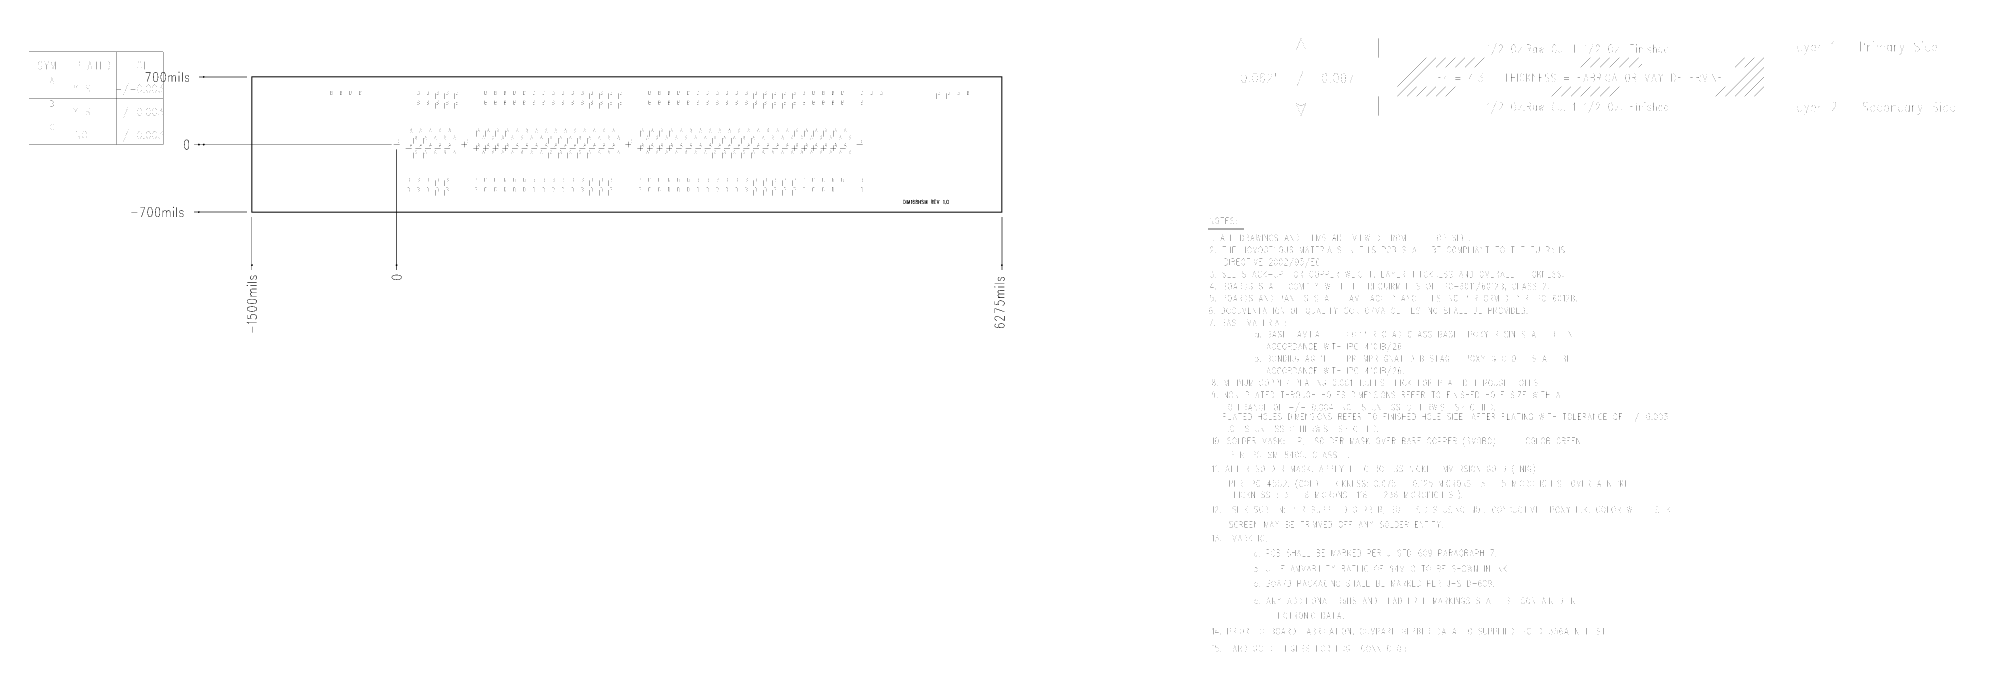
# Model space of a CAD drawing. Extents: x 0 to 34, y 0 to 22.
# Drawn here: x 7.89 to 27.76, y 7.1 to 13.45 of the extents above; entities that cross this region are included whole.
import ezdxf

# ---------------------------------------------------------------- set-up
doc = ezdxf.new("R2010")
doc.units = 0
doc.header["$MEASUREMENT"] = 0
doc.layers.get('0').update_dxf_attribs({"linetype": 'CONTINUOUS'})
doc.layers.add('DD_PHO', color=7, linetype='CONTINUOUS')

# ---------------------------------------------------------------- blocks, each defined once
blk = doc.blocks.new('ROUND_5')
blk.add_circle((0, 0), 0.0025)

msp = doc.modelspace()

# ---------------------------------------------------------------- linework, layer by layer
at = {"layer": 'DD_PHO'}
for points, const_width in [([(6.609, 13.312), (9.189, 13.312)], 0.001), ([(8.169, 13.312), (8.169, 12.352)], 0.001), ([(8.709, 13.312), (8.709, 12.352)], 0.001), ([(9.189, 13.312), (9.189, 12.352)], 0.001), ([(21.584, 13.452), (20.384, 13.452)], 0.001), ([(20.984, 13.452), (20.934, 13.327), (20.984, 13.352), (21.034, 13.327), (20.984, 13.452)], 0.001), ([(20.984, 13.152), (20.984, 13.452)], 0.001), ([(21.784, 13.452), (25.984, 13.452), (25.984, 13.252), (21.784, 13.252), (21.784, 13.452)], 0.001), ([(22.919, 13.369), (22.925, 13.373), (22.933, 13.385), (22.933, 13.303)], 0.001), ([(23.01, 13.401), (22.959, 13.276)], 0.001), ([(23.061, 13.385), (23.067, 13.381), (23.07, 13.377), (23.073, 13.369), (23.073, 13.362), (23.07, 13.354), (23.064, 13.342), (23.036, 13.303), (23.076, 13.303)], 0.001), ([(23.039, 13.365), (23.039, 13.369), (23.041, 13.377), (23.044, 13.381), (23.05, 13.385), (23.061, 13.385)], 0.001), ([(23.183, 13.385), (23.178, 13.381), (23.172, 13.373), (23.169, 13.365), (23.166, 13.354), (23.166, 13.334), (23.169, 13.323), (23.172, 13.315), (23.178, 13.307), (23.183, 13.303), (23.195, 13.303), (23.201, 13.307), (23.206, 13.315), (23.209, 13.323), (23.212, 13.334), (23.212, 13.354), (23.209, 13.365), (23.206, 13.373), (23.201, 13.381), (23.195, 13.385), (23.183, 13.385)], 0.001), ([(23.269, 13.358), (23.237, 13.303)], 0.001), ([(23.237, 13.358), (23.269, 13.358)], 0.001), ([(23.297, 13.311), (23.294, 13.307), (23.297, 13.303), (23.3, 13.307), (23.297, 13.311)], 0.001), ([(23.326, 13.385), (23.326, 13.303)], 0.001), ([(23.326, 13.385), (23.351, 13.385), (23.36, 13.381), (23.362, 13.377), (23.365, 13.369), (23.365, 13.362), (23.362, 13.354), (23.36, 13.35), (23.351, 13.346), (23.326, 13.346)], 0.001), ([(23.345, 13.346), (23.365, 13.303)], 0.001), ([(23.405, 13.358), (23.399, 13.354), (23.394, 13.346), (23.391, 13.334), (23.391, 13.326), (23.394, 13.315), (23.399, 13.307), (23.405, 13.303)], 0.001), ([(23.425, 13.346), (23.419, 13.354), (23.414, 13.358), (23.405, 13.358)], 0.001), ([(23.405, 13.303), (23.414, 13.303), (23.419, 13.307), (23.425, 13.315)], 0.001), ([(23.425, 13.358), (23.425, 13.303)], 0.001), ([(23.451, 13.358), (23.462, 13.303)], 0.001), ([(23.473, 13.358), (23.462, 13.303)], 0.001), ([(23.473, 13.358), (23.485, 13.303)], 0.001), ([(23.496, 13.358), (23.485, 13.303)], 0.001), ([(23.593, 13.373), (23.59, 13.365), (23.587, 13.354), (23.587, 13.334), (23.59, 13.323), (23.593, 13.315)], 0.001), ([(23.629, 13.365), (23.627, 13.373), (23.621, 13.381), (23.615, 13.385), (23.604, 13.385), (23.598, 13.381), (23.593, 13.373)], 0.001), ([(23.593, 13.315), (23.598, 13.307), (23.604, 13.303), (23.615, 13.303), (23.621, 13.307), (23.627, 13.315), (23.629, 13.323)], 0.001), ([(23.655, 13.358), (23.655, 13.319)], 0.001), ([(23.655, 13.319), (23.658, 13.307), (23.664, 13.303), (23.672, 13.303), (23.678, 13.307), (23.686, 13.319)], 0.001), ([(23.686, 13.358), (23.686, 13.303)], 0.001), ([(23.715, 13.311), (23.712, 13.307), (23.715, 13.303), (23.718, 13.307)], 0.001), ([(23.718, 13.307), (23.715, 13.311)], 0.001), ([(23.808, 13.369), (23.814, 13.373), (23.823, 13.385), (23.823, 13.303)], 0.001), ([(23.848, 13.338), (23.899, 13.338)], 0.001), ([(23.925, 13.369), (23.931, 13.373), (23.939, 13.385), (23.939, 13.303)], 0.001), ([(24.016, 13.401), (23.965, 13.276)], 0.001), ([(24.044, 13.365), (24.044, 13.369), (24.047, 13.377), (24.05, 13.381), (24.056, 13.385), (24.067, 13.385), (24.073, 13.381), (24.076, 13.377), (24.078, 13.369), (24.078, 13.362), (24.076, 13.354), (24.07, 13.342), (24.041, 13.303), (24.081, 13.303)], 0.001), ([(24.189, 13.385), (24.183, 13.381), (24.178, 13.373), (24.175, 13.365), (24.172, 13.354), (24.172, 13.334), (24.175, 13.323), (24.178, 13.315), (24.183, 13.307), (24.189, 13.303), (24.201, 13.303), (24.206, 13.307), (24.212, 13.315), (24.215, 13.323), (24.218, 13.334)], 0.001), ([(24.218, 13.354), (24.215, 13.365), (24.212, 13.373), (24.206, 13.381), (24.201, 13.385), (24.189, 13.385)], 0.001), ([(24.218, 13.334), (24.218, 13.354)], 0.001), ([(24.274, 13.358), (24.243, 13.303)], 0.001), ([(24.243, 13.358), (24.274, 13.358)], 0.001), ([(24.303, 13.311), (24.3, 13.307), (24.303, 13.303), (24.306, 13.307), (24.303, 13.311)], 0.001), ([(24.397, 13.385), (24.397, 13.303)], 0.001), ([(24.397, 13.385), (24.433, 13.385)], 0.001), ([(24.397, 13.346), (24.419, 13.346)], 0.001), ([(24.459, 13.385), (24.462, 13.381), (24.465, 13.385), (24.462, 13.389), (24.459, 13.385)], 0.001), ([(24.462, 13.358), (24.462, 13.303)], 0.001), ([(24.49, 13.358), (24.49, 13.303)], 0.001), ([(24.49, 13.342), (24.499, 13.354)], 0.001), ([(24.499, 13.354), (24.504, 13.358), (24.513, 13.358), (24.519, 13.354), (24.522, 13.342), (24.522, 13.303)], 0.001), ([(24.547, 13.385), (24.55, 13.381), (24.553, 13.385), (24.55, 13.389), (24.547, 13.385)], 0.001), ([(24.55, 13.358), (24.55, 13.303)], 0.001), ([(24.61, 13.346), (24.607, 13.354), (24.598, 13.358), (24.59, 13.358), (24.581, 13.354), (24.578, 13.346), (24.581, 13.338), (24.587, 13.334), (24.601, 13.33), (24.607, 13.326), (24.61, 13.319), (24.61, 13.315), (24.607, 13.307), (24.598, 13.303), (24.59, 13.303), (24.581, 13.307), (24.578, 13.315)], 0.001), ([(24.635, 13.385), (24.635, 13.303)], 0.001), ([(24.635, 13.342), (24.644, 13.354), (24.649, 13.358), (24.658, 13.358), (24.664, 13.354), (24.666, 13.342), (24.666, 13.303)], 0.001), ([(24.692, 13.334), (24.726, 13.334), (24.726, 13.342), (24.723, 13.35), (24.72, 13.354), (24.715, 13.358), (24.706, 13.358), (24.701, 13.354), (24.695, 13.346), (24.692, 13.334), (24.692, 13.326), (24.695, 13.315), (24.701, 13.307), (24.706, 13.303), (24.715, 13.303), (24.72, 13.307), (24.726, 13.315)], 0.001), ([(24.78, 13.354), (24.774, 13.358), (24.766, 13.358), (24.76, 13.354), (24.754, 13.346), (24.752, 13.334), (24.752, 13.326), (24.754, 13.315), (24.76, 13.307), (24.766, 13.303), (24.774, 13.303), (24.78, 13.307)], 0.001), ([(24.786, 13.346), (24.78, 13.354)], 0.001), ([(24.78, 13.307), (24.786, 13.315)], 0.001), ([(24.786, 13.385), (24.786, 13.303)], 0.001), ([(26.059, 13.417), (26.059, 13.318), (26.1, 13.318)], 0.001), ([(26.171, 13.37), (26.164, 13.379), (26.158, 13.384), (26.147, 13.384), (26.14, 13.379), (26.134, 13.37), (26.13, 13.356), (26.13, 13.346), (26.134, 13.332), (26.14, 13.323), (26.147, 13.318), (26.158, 13.318), (26.164, 13.323), (26.171, 13.332)], 0.001), ([(26.171, 13.384), (26.171, 13.318)], 0.001), ([(26.246, 13.384), (26.226, 13.318), (26.219, 13.299), (26.212, 13.29), (26.205, 13.285), (26.202, 13.285)], 0.001), ([(26.205, 13.384), (26.226, 13.318)], 0.001), ([(26.277, 13.356), (26.318, 13.356), (26.318, 13.365), (26.314, 13.374), (26.311, 13.379), (26.304, 13.384), (26.294, 13.384), (26.287, 13.379), (26.28, 13.37), (26.277, 13.356), (26.277, 13.346), (26.28, 13.332), (26.287, 13.323), (26.294, 13.318), (26.304, 13.318), (26.311, 13.323), (26.318, 13.332)], 0.001), ([(26.348, 13.384), (26.348, 13.318)], 0.001), ([(26.348, 13.356), (26.352, 13.37), (26.359, 13.379), (26.365, 13.384), (26.376, 13.384)], 0.001), ([(26.485, 13.398), (26.492, 13.403), (26.502, 13.417), (26.502, 13.318)], 0.001), ([(26.611, 13.36), (26.672, 13.36)], 0.001), ([(26.781, 13.417), (26.781, 13.318)], 0.001), ([(26.781, 13.417), (26.812, 13.417), (26.822, 13.412), (26.826, 13.407), (26.829, 13.398), (26.829, 13.384), (26.826, 13.374), (26.822, 13.37), (26.812, 13.365), (26.781, 13.365)], 0.001), ([(26.86, 13.384), (26.86, 13.318)], 0.001), ([(26.86, 13.356), (26.863, 13.37), (26.87, 13.379), (26.877, 13.384), (26.887, 13.384)], 0.001), ([(26.918, 13.417), (26.921, 13.412), (26.925, 13.417), (26.921, 13.421), (26.918, 13.417)], 0.001), ([(26.921, 13.384), (26.921, 13.318)], 0.001), ([(26.955, 13.384), (26.955, 13.318)], 0.001), ([(26.955, 13.365), (26.965, 13.379), (26.972, 13.384), (26.983, 13.384), (26.989, 13.379), (26.993, 13.365), (26.993, 13.318)], 0.001), ([(26.993, 13.365), (27.003, 13.379), (27.01, 13.384), (27.02, 13.384), (27.027, 13.379), (27.03, 13.365), (27.03, 13.318)], 0.001), ([(27.102, 13.37), (27.095, 13.379), (27.088, 13.384), (27.078, 13.384), (27.071, 13.379), (27.064, 13.37), (27.061, 13.356), (27.061, 13.346), (27.064, 13.332), (27.071, 13.323), (27.078, 13.318), (27.088, 13.318), (27.095, 13.323), (27.102, 13.332)], 0.001), ([(27.102, 13.384), (27.102, 13.318)], 0.001), ([(27.133, 13.384), (27.133, 13.318)], 0.001), ([(27.133, 13.356), (27.136, 13.37), (27.143, 13.379), (27.15, 13.384), (27.16, 13.384)], 0.001), ([(27.235, 13.384), (27.214, 13.318), (27.208, 13.299), (27.201, 13.29), (27.194, 13.285), (27.19, 13.285)], 0.001), ([(27.194, 13.384), (27.214, 13.318)], 0.001), ([(27.392, 13.403), (27.385, 13.412), (27.375, 13.417), (27.361, 13.417), (27.351, 13.412), (27.344, 13.403), (27.344, 13.393), (27.347, 13.384), (27.351, 13.379), (27.358, 13.374), (27.378, 13.365), (27.385, 13.36), (27.388, 13.356), (27.392, 13.346), (27.392, 13.332), (27.385, 13.323), (27.375, 13.318), (27.361, 13.318), (27.351, 13.323), (27.344, 13.332)], 0.001), ([(27.422, 13.417), (27.426, 13.412), (27.429, 13.417), (27.426, 13.421), (27.422, 13.417)], 0.001), ([(27.426, 13.384), (27.426, 13.318)], 0.001), ([(27.501, 13.37), (27.494, 13.379), (27.487, 13.384), (27.477, 13.384), (27.47, 13.379), (27.463, 13.37), (27.46, 13.356), (27.46, 13.346), (27.463, 13.332), (27.47, 13.323), (27.477, 13.318), (27.487, 13.318), (27.494, 13.323), (27.501, 13.332)], 0.001), ([(27.501, 13.417), (27.501, 13.318)], 0.001), ([(27.531, 13.356), (27.572, 13.356), (27.572, 13.365), (27.569, 13.374), (27.565, 13.379), (27.559, 13.384), (27.548, 13.384), (27.542, 13.379), (27.535, 13.37), (27.531, 13.356), (27.531, 13.346), (27.535, 13.332), (27.542, 13.323), (27.548, 13.318), (27.559, 13.318), (27.565, 13.323), (27.572, 13.332)], 0.001), ([(7.934, 13.199), (7.928, 13.207), (7.92, 13.211), (7.909, 13.211), (7.901, 13.207), (7.895, 13.199), (7.895, 13.192), (7.898, 13.184), (7.901, 13.181), (7.906, 13.177), (7.923, 13.169), (7.928, 13.166), (7.931, 13.162), (7.934, 13.154), (7.934, 13.143), (7.928, 13.136), (7.92, 13.132), (7.909, 13.132), (7.901, 13.136), (7.895, 13.143)], 0.001), ([(7.958, 13.211), (7.98, 13.173), (7.98, 13.132)], 0.001), ([(8.002, 13.211), (7.98, 13.173)], 0.001), ([(8.026, 13.211), (8.026, 13.132)], 0.001), ([(8.026, 13.211), (8.048, 13.132)], 0.001), ([(8.07, 13.211), (8.048, 13.132)], 0.001), ([(8.07, 13.211), (8.07, 13.132)], 0.001), ([(8.288, 13.211), (8.288, 13.132)], 0.001), ([(8.288, 13.211), (8.313, 13.211), (8.321, 13.207), (8.324, 13.203), (8.326, 13.196), (8.326, 13.184), (8.324, 13.177), (8.321, 13.173), (8.313, 13.169), (8.288, 13.169)], 0.001), ([(8.351, 13.211), (8.351, 13.132), (8.384, 13.132)], 0.001), ([(8.43, 13.211), (8.408, 13.132)], 0.001), ([(8.416, 13.158), (8.444, 13.158)], 0.001), ([(8.43, 13.211), (8.452, 13.132)], 0.001), ([(8.476, 13.211), (8.515, 13.211)], 0.001), ([(8.495, 13.211), (8.495, 13.132)], 0.001), ([(8.539, 13.211), (8.539, 13.132)], 0.001), ([(8.539, 13.211), (8.575, 13.211)], 0.001), ([(8.539, 13.173), (8.561, 13.173)], 0.001), ([(8.539, 13.132), (8.575, 13.132)], 0.001), ([(8.599, 13.211), (8.599, 13.132)], 0.001), ([(8.599, 13.211), (8.618, 13.211), (8.626, 13.207), (8.632, 13.199), (8.635, 13.192), (8.637, 13.181), (8.637, 13.162), (8.635, 13.151), (8.632, 13.143), (8.626, 13.136), (8.618, 13.132), (8.599, 13.132)], 0.001), ([(8.861, 13.211), (8.899, 13.211)], 0.001), ([(8.88, 13.211), (8.88, 13.132)], 0.001), ([(8.94, 13.211), (8.935, 13.207), (8.929, 13.199), (8.926, 13.192), (8.924, 13.181), (8.924, 13.162), (8.926, 13.151), (8.929, 13.143), (8.935, 13.136), (8.94, 13.132), (8.951, 13.132), (8.956, 13.136), (8.962, 13.143), (8.965, 13.151), (8.967, 13.162), (8.967, 13.181), (8.965, 13.192), (8.962, 13.199), (8.956, 13.207), (8.951, 13.211), (8.94, 13.211)], 0.001), ([(8.992, 13.211), (8.992, 13.132), (9.025, 13.132)], 0.001), ([(21.984, 13.252), (25.784, 13.252), (25.784, 12.852), (21.984, 12.852), (21.984, 13.252)], 0.001), ([(22.084, 13.252), (21.984, 13.152)], 0.001), ([(22.184, 13.252), (21.984, 13.052)], 0.001), ([(22.284, 13.252), (21.984, 12.952)], 0.001), ([(22.384, 13.252), (21.984, 12.852)], 0.001), ([(22.484, 13.252), (22.384, 13.152)], 0.001), ([(22.484, 13.152), (22.584, 13.252)], 0.001), ([(22.584, 13.152), (22.684, 13.252)], 0.001), ([(22.684, 13.152), (22.784, 13.252)], 0.001), ([(22.784, 13.152), (22.884, 13.252)], 0.001), ([(22.884, 13.152), (22.984, 13.252)], 0.001), ([(22.984, 13.152), (23.084, 13.252)], 0.001), ([(23.084, 13.152), (23.184, 13.252)], 0.001), ([(23.184, 13.152), (23.284, 13.252)], 0.001), ([(23.237, 13.303), (23.269, 13.303)], 0.001), ([(23.284, 13.152), (23.384, 13.252)], 0.001), ([(23.384, 13.152), (23.484, 13.252)], 0.001), ([(23.484, 13.152), (23.584, 13.252)], 0.001), ([(23.584, 13.152), (23.684, 13.252)], 0.001), ([(23.684, 13.152), (23.784, 13.252)], 0.001), ([(23.784, 13.152), (23.884, 13.252)], 0.001), ([(23.884, 13.152), (23.984, 13.252)], 0.001), ([(23.984, 13.152), (24.084, 13.252)], 0.001), ([(24.084, 13.152), (24.184, 13.252)], 0.001), ([(24.184, 13.152), (24.284, 13.252)], 0.001), ([(24.243, 13.303), (24.274, 13.303)], 0.001), ([(24.284, 13.152), (24.384, 13.252)], 0.001), ([(24.384, 13.152), (24.484, 13.252)], 0.001), ([(24.484, 13.152), (24.584, 13.252)], 0.001), ([(24.584, 13.152), (24.684, 13.252)], 0.001), ([(24.684, 13.152), (24.784, 13.252)], 0.001), ([(24.784, 13.152), (24.884, 13.252)], 0.001), ([(24.884, 13.152), (24.984, 13.252)], 0.001), ([(24.984, 13.152), (25.084, 13.252)], 0.001), ([(25.084, 13.152), (25.184, 13.252)], 0.001), ([(25.184, 13.152), (25.284, 13.252)], 0.001), ([(25.284, 13.152), (25.384, 13.252)], 0.001), ([(25.384, 13.152), (25.484, 13.252)], 0.001), ([(25.784, 13.252), (25.384, 12.852)], 0.001), ([(25.484, 13.152), (25.584, 13.252)], 0.001), ([(25.784, 13.152), (25.484, 12.852)], 0.001), ([(25.584, 13.152), (25.684, 13.252)], 0.001), ([(6.609, 13.072), (9.189, 13.072)], 0.001), ([(7.929, 12.952), (8.049, 12.952)], 0.001), ([(7.989, 12.892), (7.989, 13.012)], 0.001), ([(8.036, 13.045), (8.019, 12.982)], 0.001), ([(8.025, 13.003), (8.047, 13.003)], 0.001), ([(8.036, 13.045), (8.054, 12.982)], 0.001), ([(8.26, 12.971), (8.281, 12.933), (8.281, 12.892)], 0.001), ([(8.303, 12.971), (8.281, 12.933)], 0.001), ([(8.328, 12.971), (8.328, 12.892)], 0.001), ([(8.328, 12.971), (8.363, 12.971)], 0.001), ([(8.328, 12.933), (8.35, 12.933)], 0.001), ([(8.426, 12.959), (8.42, 12.967), (8.412, 12.971), (8.401, 12.971), (8.393, 12.967), (8.388, 12.959), (8.388, 12.952), (8.39, 12.944), (8.393, 12.941), (8.399, 12.937), (8.415, 12.929), (8.42, 12.926), (8.423, 12.922), (8.426, 12.914), (8.426, 12.903), (8.42, 12.896), (8.412, 12.892), (8.401, 12.892), (8.393, 12.896), (8.388, 12.903)], 0.001), ([(8.704, 12.926), (8.753, 12.926)], 0.001), ([(8.729, 12.959), (8.729, 12.892)], 0.001), ([(8.827, 12.986), (8.778, 12.866)], 0.001), ([(8.851, 12.926), (8.9, 12.926)], 0.001), ([(8.941, 12.971), (8.933, 12.967), (8.928, 12.956), (8.925, 12.937), (8.925, 12.926), (8.928, 12.907), (8.933, 12.896), (8.941, 12.892), (8.947, 12.892), (8.955, 12.896), (8.96, 12.907), (8.963, 12.926), (8.963, 12.937), (8.96, 12.956), (8.955, 12.967), (8.947, 12.971), (8.941, 12.971)], 0.001), ([(9.009, 13.1), (9.056, 13.1)], 0.005), ([(9.034, 12.971), (9.026, 12.967), (9.02, 12.956), (9.018, 12.937), (9.018, 12.926), (9.02, 12.907), (9.026, 12.896), (9.034, 12.892), (9.04, 12.892), (9.048, 12.896), (9.053, 12.907), (9.056, 12.926), (9.056, 12.937), (9.053, 12.956), (9.048, 12.967), (9.04, 12.971), (9.034, 12.971)], 0.001), ([(9.056, 13.1), (9.022, 13.002)], 0.005), ([(9.097, 12.971), (9.089, 12.967), (9.083, 12.956), (9.08, 12.937), (9.08, 12.926), (9.083, 12.907), (9.089, 12.896), (9.097, 12.892), (9.102, 12.892), (9.11, 12.896), (9.116, 12.907), (9.119, 12.926), (9.119, 12.937), (9.116, 12.956), (9.11, 12.967), (9.102, 12.971), (9.097, 12.971)], 0.001), ([(9.108, 13.1), (9.097, 13.096), (9.09, 13.082), (9.087, 13.058), (9.087, 13.044), (9.09, 13.021), (9.097, 13.007), (9.108, 13.002), (9.114, 13.002), (9.125, 13.007), (9.131, 13.021), (9.135, 13.044), (9.135, 13.058), (9.131, 13.082), (9.125, 13.096), (9.114, 13.1), (9.108, 13.1)], 0.005), ([(9.149, 12.971), (9.179, 12.971), (9.162, 12.941), (9.17, 12.941), (9.176, 12.937), (9.179, 12.933), (9.181, 12.922), (9.181, 12.914), (9.179, 12.903), (9.173, 12.896), (9.165, 12.892), (9.157, 12.892), (9.149, 12.896), (9.146, 12.899), (9.143, 12.907)], 0.001), ([(9.186, 13.1), (9.176, 13.096), (9.169, 13.082), (9.165, 13.058), (9.165, 13.044), (9.169, 13.021), (9.176, 13.007), (9.186, 13.002), (9.193, 13.002), (9.203, 13.007), (9.21, 13.021), (9.213, 13.044), (9.213, 13.058), (9.21, 13.082), (9.203, 13.096), (9.193, 13.1), (9.186, 13.1)], 0.005), ([(9.244, 13.067), (9.244, 13.002)], 0.005), ([(9.244, 13.049), (9.254, 13.063), (9.261, 13.067)], 0.005), ([(9.261, 13.067), (9.271, 13.067)], 0.005), ([(9.271, 13.067), (9.278, 13.063), (9.281, 13.049)], 0.005), ([(9.281, 13.049), (9.292, 13.063), (9.298, 13.067)], 0.005), ([(9.281, 13.049), (9.281, 13.002)], 0.005), ([(9.298, 13.067), (9.309, 13.067)], 0.005), ([(9.309, 13.067), (9.315, 13.063), (9.319, 13.049)], 0.005), ([(9.319, 13.049), (9.319, 13.002)], 0.005), ([(9.35, 13.1), (9.353, 13.096), (9.356, 13.1), (9.353, 13.105)], 0.005), ([(9.353, 13.105), (9.35, 13.1)], 0.005), ([(9.353, 13.067), (9.353, 13.002)], 0.005), ([(9.387, 13.1), (9.387, 13.002)], 0.005), ([(9.431, 13.067), (9.421, 13.063), (9.418, 13.053), (9.421, 13.044), (9.428, 13.039), (9.445, 13.035), (9.452, 13.03)], 0.005), ([(9.452, 13.03), (9.455, 13.021), (9.455, 13.016), (9.452, 13.007), (9.442, 13.002), (9.431, 13.002), (9.421, 13.007), (9.418, 13.016)], 0.005), ([(9.442, 13.067), (9.431, 13.067)], 0.005), ([(9.455, 13.053), (9.452, 13.063), (9.442, 13.067)], 0.005), ([(10.059, 13.052), (9.559, 13.052)], 0.005), ([(10.109, 13.052), (17.884, 13.052), (17.884, 11.652), (10.109, 11.652), (10.109, 13.052)], 0.01), ([(10.109, 13.052), (10.109, 13.052)], 0.001), ([(20.388, 13.092), (20.378, 13.087), (20.371, 13.073), (20.368, 13.049), (20.368, 13.035), (20.371, 13.012), (20.378, 12.998), (20.388, 12.993), (20.395, 12.993), (20.405, 12.998), (20.412, 13.012), (20.416, 13.035), (20.416, 13.049), (20.412, 13.073), (20.405, 13.087), (20.395, 13.092), (20.388, 13.092)], 0.001), ([(20.45, 13.003), (20.446, 12.998), (20.45, 12.993), (20.453, 12.998), (20.45, 13.003)], 0.001), ([(20.504, 13.092), (20.494, 13.087), (20.487, 13.073), (20.484, 13.049), (20.484, 13.035), (20.487, 13.012), (20.494, 12.998), (20.504, 12.993), (20.511, 12.993), (20.521, 12.998), (20.528, 13.012), (20.531, 13.035), (20.531, 13.049), (20.528, 13.073), (20.521, 13.087), (20.511, 13.092), (20.504, 13.092)], 0.001), ([(20.603, 13.078), (20.6, 13.087), (20.589, 13.092), (20.583, 13.092), (20.572, 13.087), (20.566, 13.073), (20.562, 13.049), (20.562, 13.026), (20.566, 13.007), (20.572, 12.998), (20.583, 12.993), (20.586, 12.993), (20.596, 12.998), (20.603, 13.007), (20.606, 13.021), (20.606, 13.026), (20.603, 13.04), (20.596, 13.049), (20.586, 13.054), (20.583, 13.054), (20.572, 13.049), (20.566, 13.04), (20.562, 13.026)], 0.001), ([(20.641, 13.068), (20.641, 13.073), (20.644, 13.082), (20.647, 13.087), (20.654, 13.092), (20.668, 13.092), (20.675, 13.087), (20.678, 13.082), (20.681, 13.073), (20.681, 13.064), (20.678, 13.054), (20.671, 13.04), (20.637, 12.993), (20.685, 12.993)], 0.001), ([(20.716, 13.092), (20.716, 13.059)], 0.001), ([(20.743, 13.092), (20.743, 13.059)], 0.001), ([(20.852, 13.035), (20.913, 13.035)], 0.001), ([(20.883, 13.078), (20.883, 12.993)], 0.001), ([(21.005, 13.11), (20.944, 12.96)], 0.001), ([(20.984, 12.952), (20.984, 12.652)], 0.001), ([(21.036, 13.035), (21.097, 13.035)], 0.001), ([(21.227, 13.092), (21.217, 13.087), (21.21, 13.073), (21.206, 13.049), (21.206, 13.035), (21.21, 13.012), (21.217, 12.998), (21.227, 12.993), (21.234, 12.993), (21.244, 12.998), (21.251, 13.012), (21.254, 13.035), (21.254, 13.049), (21.251, 13.073), (21.244, 13.087), (21.234, 13.092), (21.227, 13.092)], 0.001), ([(21.288, 13.003), (21.285, 12.998), (21.288, 12.993), (21.292, 12.998), (21.288, 13.003)], 0.001), ([(21.343, 13.092), (21.333, 13.087), (21.326, 13.073), (21.322, 13.049), (21.322, 13.035), (21.326, 13.012), (21.333, 12.998), (21.343, 12.993), (21.35, 12.993), (21.36, 12.998), (21.367, 13.012), (21.37, 13.035), (21.37, 13.049), (21.367, 13.073), (21.36, 13.087), (21.35, 13.092), (21.343, 13.092)], 0.001), ([(21.421, 13.092), (21.411, 13.087), (21.404, 13.073), (21.401, 13.049), (21.401, 13.035), (21.404, 13.012), (21.411, 12.998), (21.421, 12.993), (21.428, 12.993), (21.438, 12.998), (21.445, 13.012), (21.449, 13.035), (21.449, 13.049), (21.445, 13.073), (21.438, 13.087), (21.428, 13.092), (21.421, 13.092)], 0.001), ([(21.479, 13.092), (21.527, 13.092)], 0.001), ([(21.527, 13.092), (21.493, 12.993)], 0.001), ([(21.558, 13.092), (21.558, 13.059)], 0.001), ([(21.585, 13.092), (21.585, 13.059)], 0.001), ([(22.184, 12.952), (22.084, 12.852)], 0.001), ([(22.184, 12.852), (22.284, 12.952)], 0.001), ([(22.284, 12.852), (22.384, 12.952)], 0.001), ([(22.384, 12.852), (22.484, 12.952)], 0.001), ([(22.407, 13.085), (22.407, 13.003)], 0.001), ([(22.407, 13.085), (22.444, 13.085)], 0.001), ([(22.407, 13.046), (22.43, 13.046)], 0.001), ([(22.407, 13.003), (22.444, 13.003)], 0.001), ([(22.47, 13.058), (22.47, 13.003)], 0.001), ([(22.47, 13.034), (22.473, 13.046), (22.478, 13.054), (22.484, 13.058), (22.493, 13.058)], 0.001), ([(22.484, 12.852), (22.584, 12.952)], 0.001), ([(22.583, 13.05), (22.635, 13.05)], 0.001), ([(22.583, 13.026), (22.635, 13.026)], 0.001), ([(22.584, 12.852), (22.684, 12.952)], 0.001), ([(22.684, 12.852), (22.784, 12.952)], 0.001), ([(22.754, 13.085), (22.726, 13.03), (22.768, 13.03)], 0.001), ([(22.754, 13.085), (22.754, 13.003)], 0.001), ([(22.784, 12.852), (22.884, 12.952)], 0.001), ([(22.797, 13.011), (22.794, 13.007), (22.797, 13.003), (22.799, 13.007), (22.797, 13.011)], 0.001), ([(22.831, 13.085), (22.862, 13.085), (22.845, 13.054), (22.853, 13.054), (22.859, 13.05), (22.862, 13.046), (22.865, 13.034), (22.865, 13.026), (22.862, 13.015), (22.856, 13.007), (22.848, 13.003), (22.839, 13.003), (22.831, 13.007), (22.828, 13.011), (22.825, 13.019)], 0.001), ([(22.884, 12.852), (22.984, 12.952)], 0.001), ([(22.956, 13.038), (23.007, 13.038)], 0.001), ([(22.984, 12.852), (23.084, 12.952)], 0.001), ([(23.084, 12.852), (23.184, 12.952)], 0.001), ([(23.098, 13.085), (23.137, 13.085)], 0.001), ([(23.118, 13.085), (23.118, 13.003)], 0.001), ([(23.163, 13.085), (23.163, 13.003)], 0.001), ([(23.163, 13.046), (23.203, 13.046)], 0.001), ([(23.184, 12.852), (23.284, 12.952)], 0.001), ([(23.203, 13.085), (23.203, 13.003)], 0.001), ([(23.228, 13.085), (23.228, 13.003)], 0.001), ([(23.297, 13.065), (23.294, 13.073), (23.288, 13.081), (23.282, 13.085), (23.271, 13.085), (23.265, 13.081), (23.26, 13.073), (23.257, 13.065), (23.254, 13.054), (23.254, 13.034), (23.257, 13.023), (23.26, 13.015), (23.265, 13.007), (23.271, 13.003), (23.282, 13.003), (23.288, 13.007), (23.294, 13.015), (23.297, 13.023)], 0.001), ([(23.284, 12.852), (23.384, 12.952)], 0.001), ([(23.322, 13.085), (23.322, 13.003)], 0.001), ([(23.362, 13.085), (23.322, 13.03)], 0.001), ([(23.336, 13.05), (23.362, 13.003)], 0.001), ([(23.384, 12.852), (23.484, 12.952)], 0.001), ([(23.387, 13.085), (23.387, 13.003)], 0.001), ([(23.387, 13.085), (23.427, 13.003)], 0.001), ([(23.427, 13.085), (23.427, 13.003)], 0.001), ([(23.453, 13.085), (23.453, 13.003)], 0.001), ([(23.453, 13.085), (23.49, 13.085)], 0.001), ([(23.453, 13.046), (23.476, 13.046)], 0.001), ([(23.453, 13.003), (23.49, 13.003)], 0.001), ([(23.484, 12.852), (23.584, 12.952)], 0.001), ([(23.555, 13.073), (23.549, 13.081), (23.541, 13.085), (23.529, 13.085), (23.521, 13.081), (23.515, 13.073), (23.515, 13.065), (23.518, 13.058), (23.521, 13.054), (23.527, 13.05), (23.544, 13.042), (23.549, 13.038), (23.552, 13.034), (23.555, 13.026)], 0.001), ([(23.555, 13.015), (23.549, 13.007), (23.541, 13.003), (23.529, 13.003), (23.521, 13.007), (23.515, 13.015)], 0.001), ([(23.555, 13.026), (23.555, 13.015)], 0.001), ([(23.586, 13.081), (23.581, 13.073), (23.581, 13.065), (23.583, 13.058), (23.586, 13.054)], 0.001), ([(23.586, 13.007), (23.581, 13.015)], 0.001), ([(23.584, 12.852), (23.684, 12.952)], 0.001), ([(23.62, 13.073), (23.615, 13.081), (23.606, 13.085), (23.595, 13.085), (23.586, 13.081)], 0.001), ([(23.586, 13.054), (23.592, 13.05), (23.609, 13.042), (23.615, 13.038), (23.618, 13.034)], 0.001), ([(23.618, 13.034), (23.62, 13.026), (23.62, 13.015), (23.615, 13.007), (23.606, 13.003), (23.595, 13.003), (23.586, 13.007)], 0.001), ([(23.684, 12.852), (23.784, 12.952)], 0.001), ([(23.711, 13.05), (23.762, 13.05)], 0.001), ([(23.711, 13.026), (23.762, 13.026)], 0.001), ([(23.784, 12.852), (23.884, 12.952)], 0.001), ([(23.853, 13.085), (23.853, 13.003)], 0.001), ([(23.853, 13.085), (23.89, 13.085)], 0.001), ([(23.853, 13.046), (23.876, 13.046)], 0.001), ([(23.884, 12.852), (23.984, 12.952)], 0.001), ([(23.939, 13.085), (23.916, 13.003)], 0.001), ([(23.924, 13.03), (23.953, 13.03)], 0.001), ([(23.939, 13.085), (23.961, 13.003)], 0.001), ([(23.984, 12.852), (24.084, 12.952)], 0.001), ([(23.987, 13.085), (23.987, 13.003)], 0.001), ([(23.987, 13.085), (24.012, 13.085), (24.021, 13.081), (24.024, 13.077)], 0.001), ([(23.987, 13.046), (24.012, 13.046), (24.021, 13.042), (24.024, 13.038)], 0.001), ([(24.024, 13.011), (24.021, 13.007), (24.012, 13.003), (23.987, 13.003)], 0.001), ([(24.024, 13.054), (24.021, 13.05), (24.012, 13.046)], 0.001), ([(24.024, 13.077), (24.027, 13.069), (24.027, 13.062), (24.024, 13.054)], 0.001), ([(24.024, 13.038), (24.027, 13.03), (24.027, 13.019), (24.024, 13.011)], 0.001), ([(24.052, 13.085), (24.052, 13.003)], 0.001), ([(24.052, 13.085), (24.078, 13.085), (24.086, 13.081)], 0.001), ([(24.086, 13.05), (24.078, 13.046), (24.052, 13.046)], 0.001), ([(24.072, 13.046), (24.092, 13.003)], 0.001), ([(24.084, 12.852), (24.184, 12.952)], 0.001), ([(24.086, 13.081), (24.089, 13.077), (24.092, 13.069), (24.092, 13.062), (24.089, 13.054), (24.086, 13.05)], 0.001), ([(24.118, 13.085), (24.118, 13.003)], 0.001), ([(24.149, 13.073), (24.146, 13.065), (24.143, 13.054), (24.143, 13.034), (24.146, 13.023), (24.149, 13.015)], 0.001), ([(24.186, 13.065), (24.183, 13.073), (24.177, 13.081), (24.172, 13.085), (24.16, 13.085), (24.154, 13.081), (24.149, 13.073)], 0.001), ([(24.149, 13.015), (24.154, 13.007), (24.16, 13.003), (24.172, 13.003), (24.177, 13.007), (24.183, 13.015), (24.186, 13.023)], 0.001), ([(24.184, 12.852), (24.284, 12.952)], 0.001), ([(24.234, 13.085), (24.211, 13.003)], 0.001), ([(24.22, 13.03), (24.248, 13.03)], 0.001), ([(24.234, 13.085), (24.257, 13.003)], 0.001), ([(24.282, 13.085), (24.322, 13.085)], 0.001), ([(24.284, 12.852), (24.384, 12.952)], 0.001), ([(24.302, 13.085), (24.302, 13.003)], 0.001), ([(24.365, 13.085), (24.359, 13.081), (24.353, 13.073), (24.351, 13.065), (24.348, 13.054), (24.348, 13.034), (24.351, 13.023), (24.353, 13.015), (24.359, 13.007), (24.365, 13.003), (24.376, 13.003), (24.382, 13.007), (24.387, 13.015), (24.39, 13.023), (24.393, 13.034), (24.393, 13.054), (24.39, 13.065), (24.387, 13.073), (24.382, 13.081), (24.376, 13.085), (24.365, 13.085)], 0.001), ([(24.384, 12.852), (24.484, 12.952)], 0.001), ([(24.419, 13.085), (24.419, 13.003)], 0.001), ([(24.419, 13.085), (24.444, 13.085), (24.453, 13.081), (24.456, 13.077), (24.458, 13.069), (24.458, 13.062), (24.456, 13.054), (24.453, 13.05), (24.444, 13.046), (24.419, 13.046)], 0.001), ([(24.439, 13.046), (24.458, 13.003)], 0.001), ([(24.484, 12.852), (24.584, 12.952)], 0.001), ([(24.549, 13.085), (24.549, 13.003)], 0.001), ([(24.549, 13.085), (24.572, 13.003)], 0.001), ([(24.595, 13.085), (24.572, 13.003)], 0.001), ([(24.584, 12.852), (24.684, 12.952)], 0.001), ([(24.595, 13.085), (24.595, 13.003)], 0.001), ([(24.643, 13.085), (24.62, 13.003)], 0.001), ([(24.629, 13.03), (24.657, 13.03)], 0.001), ([(24.643, 13.085), (24.666, 13.003)], 0.001), ([(24.684, 12.852), (24.784, 12.952)], 0.001), ([(24.691, 13.085), (24.714, 13.046), (24.714, 13.003)], 0.001), ([(24.737, 13.085), (24.714, 13.046)], 0.001), ([(24.784, 12.852), (24.884, 12.952)], 0.001), ([(24.828, 13.085), (24.828, 13.003)], 0.001), ([(24.828, 13.085), (24.848, 13.085), (24.856, 13.081), (24.862, 13.073), (24.865, 13.065), (24.868, 13.054)], 0.001), ([(24.868, 13.034), (24.865, 13.023), (24.862, 13.015), (24.856, 13.007), (24.848, 13.003), (24.828, 13.003)], 0.001), ([(24.868, 13.054), (24.868, 13.034)], 0.001), ([(24.884, 12.852), (24.984, 12.952)], 0.001), ([(24.893, 13.085), (24.893, 13.003)], 0.001), ([(24.893, 13.085), (24.93, 13.085)], 0.001), ([(24.893, 13.046), (24.916, 13.046)], 0.001), ([(24.893, 13.003), (24.93, 13.003)], 0.001), ([(24.956, 13.085), (24.995, 13.085)], 0.001), ([(24.976, 13.085), (24.976, 13.003)], 0.001), ([(24.984, 12.852), (25.084, 12.952)], 0.001), ([(25.021, 13.085), (25.021, 13.003)], 0.001), ([(25.021, 13.085), (25.058, 13.085)], 0.001), ([(25.021, 13.046), (25.044, 13.046)], 0.001), ([(25.021, 13.003), (25.058, 13.003)], 0.001), ([(25.083, 13.085), (25.083, 13.003)], 0.001), ([(25.083, 13.085), (25.109, 13.085), (25.118, 13.081)], 0.001), ([(25.118, 13.05), (25.109, 13.046), (25.083, 13.046)], 0.001), ([(25.084, 12.852), (25.184, 12.952)], 0.001), ([(25.103, 13.046), (25.123, 13.003)], 0.001), ([(25.118, 13.081), (25.12, 13.077), (25.123, 13.069), (25.123, 13.062), (25.12, 13.054), (25.118, 13.05)], 0.001), ([(25.149, 13.085), (25.149, 13.003)], 0.001), ([(25.149, 13.085), (25.172, 13.003)], 0.001), ([(25.194, 13.085), (25.172, 13.003)], 0.001), ([(25.184, 12.852), (25.284, 12.952)], 0.001), ([(25.194, 13.085), (25.194, 13.003)], 0.001), ([(25.22, 13.085), (25.22, 13.003)], 0.001), ([(25.245, 13.085), (25.245, 13.003)], 0.001), ([(25.245, 13.085), (25.285, 13.003)], 0.001), ([(25.284, 12.852), (25.384, 12.952)], 0.001), ([(25.285, 13.085), (25.285, 13.003)], 0.001), ([(25.311, 13.085), (25.311, 13.003)], 0.001), ([(25.311, 13.085), (25.348, 13.085)], 0.001), ([(25.311, 13.046), (25.333, 13.046)], 0.001), ([(25.311, 13.003), (25.348, 13.003)], 0.001), ([(25.784, 13.052), (25.584, 12.852)], 0.001), ([(25.684, 12.852), (25.784, 12.952)], 0.001), ([(6.609, 12.832), (9.189, 12.832)], 0.001), ([(7.989, 12.652), (7.989, 12.772)], 0.001), ([(8.019, 12.805), (8.019, 12.742)], 0.001), ([(8.019, 12.805), (8.038, 12.805), (8.045, 12.802), (8.047, 12.799), (8.049, 12.793), (8.049, 12.787), (8.047, 12.781), (8.045, 12.778), (8.038, 12.775)], 0.001), ([(8.019, 12.775), (8.038, 12.775), (8.045, 12.772), (8.047, 12.769), (8.049, 12.763), (8.049, 12.754), (8.047, 12.748), (8.045, 12.745), (8.038, 12.742), (8.019, 12.742)], 0.001), ([(8.26, 12.731), (8.281, 12.693), (8.281, 12.652)], 0.001), ([(8.303, 12.731), (8.281, 12.693)], 0.001), ([(8.328, 12.892), (8.363, 12.892)], 0.001), ([(8.328, 12.731), (8.328, 12.652)], 0.001), ([(8.328, 12.731), (8.363, 12.731)], 0.001), ([(8.426, 12.719), (8.42, 12.727), (8.412, 12.731), (8.401, 12.731), (8.393, 12.727), (8.388, 12.719), (8.388, 12.712), (8.39, 12.704), (8.393, 12.701), (8.399, 12.697), (8.415, 12.689), (8.42, 12.686), (8.423, 12.682), (8.426, 12.674), (8.426, 12.663), (8.42, 12.656), (8.412, 12.652), (8.401, 12.652), (8.393, 12.656), (8.388, 12.663)], 0.001), ([(8.729, 12.719), (8.729, 12.652)], 0.001), ([(8.827, 12.746), (8.778, 12.626)], 0.001), ([(8.941, 12.731), (8.933, 12.727), (8.928, 12.716), (8.925, 12.697), (8.925, 12.686), (8.928, 12.667), (8.933, 12.656), (8.941, 12.652), (8.947, 12.652), (8.955, 12.656), (8.96, 12.667), (8.963, 12.686), (8.963, 12.697), (8.96, 12.716), (8.955, 12.727), (8.947, 12.731), (8.941, 12.731)], 0.001), ([(8.99, 12.899), (8.988, 12.896), (8.99, 12.892), (8.993, 12.896), (8.99, 12.899)], 0.001), ([(9.034, 12.731), (9.026, 12.727), (9.02, 12.716), (9.018, 12.697), (9.018, 12.686), (9.02, 12.667), (9.026, 12.656), (9.034, 12.652), (9.04, 12.652), (9.048, 12.656), (9.053, 12.667), (9.056, 12.686), (9.056, 12.697), (9.053, 12.716), (9.048, 12.727), (9.04, 12.731), (9.034, 12.731)], 0.001), ([(9.097, 12.731), (9.089, 12.727), (9.083, 12.716), (9.08, 12.697), (9.08, 12.686), (9.083, 12.667), (9.089, 12.656), (9.097, 12.652), (9.102, 12.652), (9.11, 12.656), (9.116, 12.667), (9.119, 12.686), (9.119, 12.697), (9.116, 12.716), (9.11, 12.727), (9.102, 12.731), (9.097, 12.731)], 0.001), ([(9.149, 12.731), (9.179, 12.731), (9.162, 12.701), (9.17, 12.701), (9.176, 12.697), (9.179, 12.693), (9.181, 12.682), (9.181, 12.674), (9.179, 12.663), (9.173, 12.656), (9.165, 12.652), (9.157, 12.652), (9.149, 12.656), (9.146, 12.659), (9.143, 12.667)], 0.001), ([(10.879, 12.852), (10.939, 12.852)], 0.001), ([(10.909, 12.822), (10.909, 12.882)], 0.001), ([(10.924, 12.906), (10.924, 12.867)], 0.001), ([(10.924, 12.906), (10.936, 12.906)], 0.001), ([(10.924, 12.887), (10.936, 12.887)], 0.001), ([(10.94, 12.869), (10.936, 12.867), (10.924, 12.867)], 0.001), ([(10.936, 12.906), (10.94, 12.904), (10.941, 12.902)], 0.001), ([(10.941, 12.891), (10.94, 12.889), (10.936, 12.887)], 0.001), ([(10.936, 12.887), (10.94, 12.886), (10.941, 12.884)], 0.001), ([(10.943, 12.88), (10.943, 12.874), (10.941, 12.871), (10.94, 12.869)], 0.001), ([(10.941, 12.902), (10.943, 12.899)], 0.001), ([(10.943, 12.895), (10.941, 12.891)], 0.001), ([(10.941, 12.884), (10.943, 12.88)], 0.001), ([(10.943, 12.899), (10.943, 12.895)], 0.001), ([(10.979, 12.852), (11.039, 12.852)], 0.001), ([(11.009, 12.822), (11.009, 12.882)], 0.001), ([(11.024, 12.906), (11.024, 12.867)], 0.001), ([(11.024, 12.906), (11.036, 12.906)], 0.001), ([(11.024, 12.887), (11.036, 12.887)], 0.001), ([(11.04, 12.869), (11.036, 12.867), (11.024, 12.867)], 0.001), ([(11.036, 12.906), (11.04, 12.904), (11.041, 12.902)], 0.001), ([(11.041, 12.891), (11.04, 12.889), (11.036, 12.887)], 0.001), ([(11.036, 12.887), (11.04, 12.886), (11.041, 12.884)], 0.001), ([(11.043, 12.88), (11.043, 12.874), (11.041, 12.871), (11.04, 12.869)], 0.001), ([(11.041, 12.902), (11.043, 12.899)], 0.001), ([(11.043, 12.895), (11.041, 12.891)], 0.001), ([(11.041, 12.884), (11.043, 12.88)], 0.001), ([(11.043, 12.899), (11.043, 12.895)], 0.001), ([(11.079, 12.852), (11.139, 12.852)], 0.001), ([(11.109, 12.822), (11.109, 12.882)], 0.001), ([(11.124, 12.906), (11.124, 12.867)], 0.001), ([(11.124, 12.906), (11.136, 12.906)], 0.001), ([(11.124, 12.887), (11.136, 12.887)], 0.001), ([(11.14, 12.869), (11.136, 12.867), (11.124, 12.867)], 0.001), ([(11.136, 12.906), (11.14, 12.904), (11.141, 12.902)], 0.001), ([(11.141, 12.891), (11.14, 12.889), (11.136, 12.887)], 0.001), ([(11.136, 12.887), (11.14, 12.886), (11.141, 12.884)], 0.001), ([(11.143, 12.88), (11.143, 12.874), (11.141, 12.871), (11.14, 12.869)], 0.001), ([(11.141, 12.902), (11.143, 12.899)], 0.001), ([(11.143, 12.895), (11.141, 12.891)], 0.001), ([(11.141, 12.884), (11.143, 12.88)], 0.001), ([(11.143, 12.899), (11.143, 12.895)], 0.001), ([(11.179, 12.852), (11.239, 12.852)], 0.001), ([(11.209, 12.822), (11.209, 12.882)], 0.001), ([(11.224, 12.906), (11.224, 12.867)], 0.001), ([(11.224, 12.906), (11.236, 12.906)], 0.001), ([(11.224, 12.887), (11.236, 12.887)], 0.001), ([(11.24, 12.869), (11.236, 12.867), (11.224, 12.867)], 0.001), ([(11.236, 12.906), (11.24, 12.904), (11.241, 12.902)], 0.001), ([(11.241, 12.891), (11.24, 12.889), (11.236, 12.887)], 0.001), ([(11.236, 12.887), (11.24, 12.886), (11.241, 12.884)], 0.001), ([(11.243, 12.88), (11.243, 12.874), (11.241, 12.871), (11.24, 12.869)], 0.001), ([(11.241, 12.902), (11.243, 12.899)], 0.001), ([(11.243, 12.895), (11.241, 12.891)], 0.001), ([(11.241, 12.884), (11.243, 12.88)], 0.001), ([(11.243, 12.899), (11.243, 12.895)], 0.001), ([(11.779, 12.852), (11.839, 12.852)], 0.001), ([(11.779, 12.752), (11.839, 12.752)], 0.001), ([(11.809, 12.822), (11.809, 12.882)], 0.001), ([(11.809, 12.722), (11.809, 12.782)], 0.001), ([(11.824, 12.906), (11.824, 12.867)], 0.001), ([(11.824, 12.906), (11.836, 12.906)], 0.001), ([(11.824, 12.887), (11.836, 12.887)], 0.001), ([(11.84, 12.869), (11.836, 12.867), (11.824, 12.867)], 0.001), ([(11.824, 12.806), (11.824, 12.767)], 0.001), ([(11.824, 12.806), (11.836, 12.806)], 0.001), ([(11.824, 12.787), (11.836, 12.787)], 0.001), ([(11.84, 12.769), (11.836, 12.767), (11.824, 12.767)], 0.001), ([(11.836, 12.906), (11.84, 12.904), (11.841, 12.902)], 0.001), ([(11.841, 12.891), (11.84, 12.889), (11.836, 12.887)], 0.001), ([(11.836, 12.887), (11.84, 12.886), (11.841, 12.884)], 0.001), ([(11.836, 12.806), (11.84, 12.804), (11.841, 12.802)], 0.001), ([(11.841, 12.791), (11.84, 12.789), (11.836, 12.787)], 0.001), ([(11.836, 12.787), (11.84, 12.786), (11.841, 12.784)], 0.001), ([(11.843, 12.88), (11.843, 12.874), (11.841, 12.871), (11.84, 12.869)], 0.001), ([(11.843, 12.78), (11.843, 12.774), (11.841, 12.771), (11.84, 12.769)], 0.001), ([(11.841, 12.902), (11.843, 12.899)], 0.001), ([(11.843, 12.895), (11.841, 12.891)], 0.001), ([(11.841, 12.884), (11.843, 12.88)], 0.001), ([(11.841, 12.802), (11.843, 12.799)], 0.001), ([(11.843, 12.795), (11.841, 12.791)], 0.001), ([(11.841, 12.784), (11.843, 12.78)], 0.001), ([(11.843, 12.899), (11.843, 12.895)], 0.001), ([(11.843, 12.799), (11.843, 12.795)], 0.001), ([(11.879, 12.852), (11.939, 12.852)], 0.001), ([(11.879, 12.752), (11.939, 12.752)], 0.001), ([(11.909, 12.822), (11.909, 12.882)], 0.001), ([(11.909, 12.722), (11.909, 12.782)], 0.001), ([(11.924, 12.906), (11.924, 12.867)], 0.001), ([(11.924, 12.906), (11.936, 12.906)], 0.001), ([(11.924, 12.887), (11.936, 12.887)], 0.001), ([(11.94, 12.869), (11.936, 12.867), (11.924, 12.867)], 0.001), ([(11.924, 12.806), (11.924, 12.767)], 0.001), ([(11.924, 12.806), (11.936, 12.806)], 0.001), ([(11.924, 12.787), (11.936, 12.787)], 0.001), ([(11.94, 12.769), (11.936, 12.767), (11.924, 12.767)], 0.001), ([(11.936, 12.906), (11.94, 12.904), (11.941, 12.902)], 0.001), ([(11.941, 12.891), (11.94, 12.889), (11.936, 12.887)], 0.001), ([(11.936, 12.887), (11.94, 12.886), (11.941, 12.884)], 0.001), ([(11.936, 12.806), (11.94, 12.804), (11.941, 12.802)], 0.001), ([(11.941, 12.791), (11.94, 12.789), (11.936, 12.787)], 0.001), ([(11.936, 12.787), (11.94, 12.786), (11.941, 12.784)], 0.001), ([(11.943, 12.88), (11.943, 12.874), (11.941, 12.871), (11.94, 12.869)], 0.001), ([(11.943, 12.78), (11.943, 12.774), (11.941, 12.771), (11.94, 12.769)], 0.001), ([(11.941, 12.902), (11.943, 12.899)], 0.001), ([(11.943, 12.895), (11.941, 12.891)], 0.001), ([(11.941, 12.884), (11.943, 12.88)], 0.001), ([(11.941, 12.802), (11.943, 12.799)], 0.001), ([(11.943, 12.795), (11.941, 12.791)], 0.001), ([(11.941, 12.784), (11.943, 12.78)], 0.001), ([(11.943, 12.899), (11.943, 12.895)], 0.001), ([(11.943, 12.799), (11.943, 12.795)], 0.001), ([(11.979, 12.852), (12.039, 12.852)], 0.001), ([(11.979, 12.752), (12.039, 12.752)], 0.001), ([(12.009, 12.822), (12.009, 12.882)], 0.001), ([(12.009, 12.722), (12.009, 12.782)], 0.001), ([(12.024, 12.906), (12.024, 12.867)], 0.001), ([(12.024, 12.906), (12.036, 12.906)], 0.001), ([(12.024, 12.887), (12.036, 12.887)], 0.001), ([(12.04, 12.869), (12.036, 12.867), (12.024, 12.867)], 0.001), ([(12.024, 12.806), (12.024, 12.767)], 0.001), ([(12.024, 12.806), (12.036, 12.806)], 0.001), ([(12.024, 12.787), (12.036, 12.787)], 0.001), ([(12.04, 12.769), (12.036, 12.767), (12.024, 12.767)], 0.001), ([(12.036, 12.906), (12.04, 12.904), (12.041, 12.902)], 0.001), ([(12.041, 12.891), (12.04, 12.889), (12.036, 12.887)], 0.001), ([(12.036, 12.887), (12.04, 12.886), (12.041, 12.884)], 0.001), ([(12.036, 12.806), (12.04, 12.804), (12.041, 12.802)], 0.001), ([(12.041, 12.791), (12.04, 12.789), (12.036, 12.787)], 0.001), ([(12.036, 12.787), (12.04, 12.786), (12.041, 12.784)], 0.001), ([(12.043, 12.88), (12.043, 12.874), (12.041, 12.871), (12.04, 12.869)], 0.001), ([(12.043, 12.78), (12.043, 12.774), (12.041, 12.771), (12.04, 12.769)], 0.001), ([(12.041, 12.902), (12.043, 12.899)], 0.001), ([(12.043, 12.895), (12.041, 12.891)], 0.001), ([(12.041, 12.884), (12.043, 12.88)], 0.001), ([(12.041, 12.802), (12.043, 12.799)], 0.001), ([(12.043, 12.795), (12.041, 12.791)], 0.001), ([(12.041, 12.784), (12.043, 12.78)], 0.001), ([(12.043, 12.899), (12.043, 12.895)], 0.001), ([(12.043, 12.799), (12.043, 12.795)], 0.001), ([(12.079, 12.852), (12.139, 12.852)], 0.001), ([(12.079, 12.752), (12.139, 12.752)], 0.001), ([(12.109, 12.822), (12.109, 12.882)], 0.001), ([(12.109, 12.722), (12.109, 12.782)], 0.001), ([(12.124, 12.906), (12.124, 12.867)], 0.001), ([(12.124, 12.906), (12.136, 12.906)], 0.001), ([(12.124, 12.887), (12.136, 12.887)], 0.001), ([(12.14, 12.869), (12.136, 12.867), (12.124, 12.867)], 0.001), ([(12.124, 12.806), (12.124, 12.767)], 0.001), ([(12.124, 12.806), (12.136, 12.806)], 0.001), ([(12.124, 12.787), (12.136, 12.787)], 0.001), ([(12.14, 12.769), (12.136, 12.767), (12.124, 12.767)], 0.001), ([(12.136, 12.906), (12.14, 12.904), (12.141, 12.902)], 0.001), ([(12.141, 12.891), (12.14, 12.889), (12.136, 12.887)], 0.001), ([(12.136, 12.887), (12.14, 12.886), (12.141, 12.884)], 0.001), ([(12.136, 12.806), (12.14, 12.804), (12.141, 12.802)], 0.001), ([(12.141, 12.791), (12.14, 12.789), (12.136, 12.787)], 0.001), ([(12.136, 12.787), (12.14, 12.786), (12.141, 12.784)], 0.001), ([(12.143, 12.88), (12.143, 12.874), (12.141, 12.871), (12.14, 12.869)], 0.001), ([(12.143, 12.78), (12.143, 12.774), (12.141, 12.771), (12.14, 12.769)], 0.001), ([(12.141, 12.902), (12.143, 12.899)], 0.001), ([(12.143, 12.895), (12.141, 12.891)], 0.001), ([(12.141, 12.884), (12.143, 12.88)], 0.001), ([(12.141, 12.802), (12.143, 12.799)], 0.001), ([(12.143, 12.795), (12.141, 12.791)], 0.001), ([(12.141, 12.784), (12.143, 12.78)], 0.001), ([(12.143, 12.899), (12.143, 12.895)], 0.001), ([(12.143, 12.799), (12.143, 12.795)], 0.001), ([(12.179, 12.852), (12.239, 12.852)], 0.001), ([(12.179, 12.752), (12.239, 12.752)], 0.001), ([(12.209, 12.822), (12.209, 12.882)], 0.001), ([(12.209, 12.722), (12.209, 12.782)], 0.001), ([(12.224, 12.906), (12.224, 12.867)], 0.001), ([(12.224, 12.906), (12.236, 12.906)], 0.001), ([(12.224, 12.887), (12.236, 12.887)], 0.001), ([(12.24, 12.869), (12.236, 12.867), (12.224, 12.867)], 0.001), ([(12.224, 12.806), (12.224, 12.767)], 0.001), ([(12.224, 12.806), (12.236, 12.806)], 0.001), ([(12.224, 12.787), (12.236, 12.787)], 0.001), ([(12.24, 12.769), (12.236, 12.767), (12.224, 12.767)], 0.001), ([(12.236, 12.906), (12.24, 12.904), (12.241, 12.902)], 0.001), ([(12.241, 12.891), (12.24, 12.889), (12.236, 12.887)], 0.001), ([(12.236, 12.887), (12.24, 12.886), (12.241, 12.884)], 0.001), ([(12.236, 12.806), (12.24, 12.804), (12.241, 12.802)], 0.001), ([(12.241, 12.791), (12.24, 12.789), (12.236, 12.787)], 0.001), ([(12.236, 12.787), (12.24, 12.786), (12.241, 12.784)], 0.001), ([(12.243, 12.88), (12.243, 12.874), (12.241, 12.871), (12.24, 12.869)], 0.001), ([(12.243, 12.78), (12.243, 12.774), (12.241, 12.771), (12.24, 12.769)], 0.001), ([(12.241, 12.902), (12.243, 12.899)], 0.001), ([(12.243, 12.895), (12.241, 12.891)], 0.001), ([(12.241, 12.884), (12.243, 12.88)], 0.001), ([(12.241, 12.802), (12.243, 12.799)], 0.001), ([(12.243, 12.795), (12.241, 12.791)], 0.001), ([(12.241, 12.784), (12.243, 12.78)], 0.001), ([(12.243, 12.899), (12.243, 12.895)], 0.001), ([(12.243, 12.799), (12.243, 12.795)], 0.001), ([(12.479, 12.852), (12.539, 12.852)], 0.001), ([(12.479, 12.752), (12.539, 12.752)], 0.001), ([(12.509, 12.822), (12.509, 12.882)], 0.001), ([(12.509, 12.722), (12.509, 12.782)], 0.001), ([(12.524, 12.906), (12.524, 12.867)], 0.001), ([(12.524, 12.906), (12.536, 12.906)], 0.001), ([(12.524, 12.887), (12.536, 12.887)], 0.001), ([(12.54, 12.869), (12.536, 12.867), (12.524, 12.867)], 0.001), ([(12.524, 12.806), (12.524, 12.767)], 0.001), ([(12.524, 12.806), (12.536, 12.806)], 0.001), ([(12.524, 12.787), (12.536, 12.787)], 0.001), ([(12.54, 12.769), (12.536, 12.767), (12.524, 12.767)], 0.001), ([(12.536, 12.906), (12.54, 12.904), (12.541, 12.902)], 0.001), ([(12.541, 12.891), (12.54, 12.889), (12.536, 12.887)], 0.001), ([(12.536, 12.887), (12.54, 12.886), (12.541, 12.884)], 0.001), ([(12.536, 12.806), (12.54, 12.804), (12.541, 12.802)], 0.001), ([(12.541, 12.791), (12.54, 12.789), (12.536, 12.787)], 0.001), ([(12.536, 12.787), (12.54, 12.786), (12.541, 12.784)], 0.001), ([(12.543, 12.88), (12.543, 12.874), (12.541, 12.871), (12.54, 12.869)], 0.001), ([(12.543, 12.78), (12.543, 12.774), (12.541, 12.771), (12.54, 12.769)], 0.001), ([(12.541, 12.902), (12.543, 12.899)], 0.001), ([(12.543, 12.895), (12.541, 12.891)], 0.001), ([(12.541, 12.884), (12.543, 12.88)], 0.001), ([(12.541, 12.802), (12.543, 12.799)], 0.001), ([(12.543, 12.795), (12.541, 12.791)], 0.001), ([(12.541, 12.784), (12.543, 12.78)], 0.001), ([(12.543, 12.899), (12.543, 12.895)], 0.001), ([(12.543, 12.799), (12.543, 12.795)], 0.001), ([(12.579, 12.852), (12.639, 12.852)], 0.001), ([(12.579, 12.752), (12.639, 12.752)], 0.001), ([(12.609, 12.822), (12.609, 12.882)], 0.001), ([(12.609, 12.722), (12.609, 12.782)], 0.001), ([(12.624, 12.906), (12.624, 12.867)], 0.001), ([(12.624, 12.906), (12.636, 12.906)], 0.001), ([(12.624, 12.887), (12.636, 12.887)], 0.001), ([(12.64, 12.869), (12.636, 12.867), (12.624, 12.867)], 0.001), ([(12.624, 12.806), (12.624, 12.767)], 0.001), ([(12.624, 12.806), (12.636, 12.806)], 0.001), ([(12.624, 12.787), (12.636, 12.787)], 0.001), ([(12.64, 12.769), (12.636, 12.767), (12.624, 12.767)], 0.001), ([(12.636, 12.906), (12.64, 12.904), (12.641, 12.902)], 0.001), ([(12.641, 12.891), (12.64, 12.889), (12.636, 12.887)], 0.001), ([(12.636, 12.887), (12.64, 12.886), (12.641, 12.884)], 0.001), ([(12.636, 12.806), (12.64, 12.804), (12.641, 12.802)], 0.001), ([(12.641, 12.791), (12.64, 12.789), (12.636, 12.787)], 0.001), ([(12.636, 12.787), (12.64, 12.786), (12.641, 12.784)], 0.001), ([(12.643, 12.88), (12.643, 12.874), (12.641, 12.871), (12.64, 12.869)], 0.001), ([(12.643, 12.78), (12.643, 12.774), (12.641, 12.771), (12.64, 12.769)], 0.001), ([(12.641, 12.902), (12.643, 12.899)], 0.001), ([(12.643, 12.895), (12.641, 12.891)], 0.001), ([(12.641, 12.884), (12.643, 12.88)], 0.001), ([(12.641, 12.802), (12.643, 12.799)], 0.001), ([(12.643, 12.795), (12.641, 12.791)], 0.001), ([(12.641, 12.784), (12.643, 12.78)], 0.001), ([(12.643, 12.899), (12.643, 12.895)], 0.001), ([(12.643, 12.799), (12.643, 12.795)], 0.001), ([(12.679, 12.852), (12.739, 12.852)], 0.001), ([(12.679, 12.752), (12.739, 12.752)], 0.001), ([(12.709, 12.822), (12.709, 12.882)], 0.001), ([(12.709, 12.722), (12.709, 12.782)], 0.001), ([(12.724, 12.906), (12.724, 12.867)], 0.001), ([(12.724, 12.906), (12.736, 12.906)], 0.001), ([(12.724, 12.887), (12.736, 12.887)], 0.001), ([(12.74, 12.869), (12.736, 12.867), (12.724, 12.867)], 0.001), ([(12.724, 12.806), (12.724, 12.767)], 0.001), ([(12.724, 12.806), (12.736, 12.806)], 0.001), ([(12.724, 12.787), (12.736, 12.787)], 0.001), ([(12.74, 12.769), (12.736, 12.767), (12.724, 12.767)], 0.001), ([(12.736, 12.906), (12.74, 12.904), (12.741, 12.902)], 0.001), ([(12.741, 12.891), (12.74, 12.889), (12.736, 12.887)], 0.001), ([(12.736, 12.887), (12.74, 12.886), (12.741, 12.884)], 0.001), ([(12.736, 12.806), (12.74, 12.804), (12.741, 12.802)], 0.001), ([(12.741, 12.791), (12.74, 12.789), (12.736, 12.787)], 0.001), ([(12.736, 12.787), (12.74, 12.786), (12.741, 12.784)], 0.001), ([(12.743, 12.88), (12.743, 12.874), (12.741, 12.871), (12.74, 12.869)], 0.001), ([(12.743, 12.78), (12.743, 12.774), (12.741, 12.771), (12.74, 12.769)], 0.001), ([(12.741, 12.902), (12.743, 12.899)], 0.001), ([(12.743, 12.895), (12.741, 12.891)], 0.001), ([(12.741, 12.884), (12.743, 12.88)], 0.001), ([(12.741, 12.802), (12.743, 12.799)], 0.001), ([(12.743, 12.795), (12.741, 12.791)], 0.001), ([(12.741, 12.784), (12.743, 12.78)], 0.001), ([(12.743, 12.899), (12.743, 12.895)], 0.001), ([(12.743, 12.799), (12.743, 12.795)], 0.001), ([(12.779, 12.852), (12.839, 12.852)], 0.001), ([(12.779, 12.752), (12.839, 12.752)], 0.001), ([(12.809, 12.822), (12.809, 12.882)], 0.001), ([(12.809, 12.722), (12.809, 12.782)], 0.001), ([(12.824, 12.906), (12.824, 12.867)], 0.001), ([(12.824, 12.906), (12.836, 12.906)], 0.001), ([(12.824, 12.887), (12.836, 12.887)], 0.001), ([(12.84, 12.869), (12.836, 12.867), (12.824, 12.867)], 0.001), ([(12.824, 12.806), (12.824, 12.767)], 0.001), ([(12.824, 12.806), (12.836, 12.806)], 0.001), ([(12.824, 12.787), (12.836, 12.787)], 0.001), ([(12.84, 12.769), (12.836, 12.767), (12.824, 12.767)], 0.001), ([(12.836, 12.906), (12.84, 12.904), (12.841, 12.902)], 0.001), ([(12.841, 12.891), (12.84, 12.889), (12.836, 12.887)], 0.001), ([(12.836, 12.887), (12.84, 12.886), (12.841, 12.884)], 0.001), ([(12.836, 12.806), (12.84, 12.804), (12.841, 12.802)], 0.001), ([(12.841, 12.791), (12.84, 12.789), (12.836, 12.787)], 0.001), ([(12.836, 12.787), (12.84, 12.786), (12.841, 12.784)], 0.001), ([(12.843, 12.88), (12.843, 12.874), (12.841, 12.871), (12.84, 12.869)], 0.001), ([(12.843, 12.78), (12.843, 12.774), (12.841, 12.771), (12.84, 12.769)], 0.001), ([(12.841, 12.902), (12.843, 12.899)], 0.001), ([(12.843, 12.895), (12.841, 12.891)], 0.001), ([(12.841, 12.884), (12.843, 12.88)], 0.001), ([(12.841, 12.802), (12.843, 12.799)], 0.001), ([(12.843, 12.795), (12.841, 12.791)], 0.001), ([(12.841, 12.784), (12.843, 12.78)], 0.001), ([(12.843, 12.899), (12.843, 12.895)], 0.001), ([(12.843, 12.799), (12.843, 12.795)], 0.001), ([(12.879, 12.852), (12.939, 12.852)], 0.001), ([(12.879, 12.752), (12.939, 12.752)], 0.001), ([(12.909, 12.822), (12.909, 12.882)], 0.001), ([(12.909, 12.722), (12.909, 12.782)], 0.001), ([(12.924, 12.906), (12.924, 12.867)], 0.001), ([(12.924, 12.906), (12.936, 12.906)], 0.001), ([(12.924, 12.887), (12.936, 12.887)], 0.001), ([(12.94, 12.869), (12.936, 12.867), (12.924, 12.867)], 0.001), ([(12.924, 12.806), (12.924, 12.767)], 0.001), ([(12.924, 12.806), (12.936, 12.806)], 0.001), ([(12.924, 12.787), (12.936, 12.787)], 0.001), ([(12.94, 12.769), (12.936, 12.767), (12.924, 12.767)], 0.001), ([(12.936, 12.906), (12.94, 12.904), (12.941, 12.902)], 0.001), ([(12.941, 12.891), (12.94, 12.889), (12.936, 12.887)], 0.001), ([(12.936, 12.887), (12.94, 12.886), (12.941, 12.884)], 0.001), ([(12.936, 12.806), (12.94, 12.804), (12.941, 12.802)], 0.001), ([(12.941, 12.791), (12.94, 12.789), (12.936, 12.787)], 0.001), ([(12.936, 12.787), (12.94, 12.786), (12.941, 12.784)], 0.001), ([(12.943, 12.88), (12.943, 12.874), (12.941, 12.871), (12.94, 12.869)], 0.001), ([(12.943, 12.78), (12.943, 12.774), (12.941, 12.771), (12.94, 12.769)], 0.001), ([(12.941, 12.902), (12.943, 12.899)], 0.001), ([(12.943, 12.895), (12.941, 12.891)], 0.001), ([(12.941, 12.884), (12.943, 12.88)], 0.001), ([(12.941, 12.802), (12.943, 12.799)], 0.001), ([(12.943, 12.795), (12.941, 12.791)], 0.001), ([(12.941, 12.784), (12.943, 12.78)], 0.001), ([(12.943, 12.899), (12.943, 12.895)], 0.001), ([(12.943, 12.799), (12.943, 12.795)], 0.001), ([(12.979, 12.852), (13.039, 12.852)], 0.001), ([(12.979, 12.752), (13.039, 12.752)], 0.001), ([(13.009, 12.822), (13.009, 12.882)], 0.001), ([(13.009, 12.722), (13.009, 12.782)], 0.001), ([(13.024, 12.906), (13.024, 12.867)], 0.001), ([(13.024, 12.906), (13.036, 12.906)], 0.001), ([(13.024, 12.887), (13.036, 12.887)], 0.001), ([(13.04, 12.869), (13.036, 12.867), (13.024, 12.867)], 0.001), ([(13.024, 12.806), (13.024, 12.767)], 0.001), ([(13.024, 12.806), (13.036, 12.806)], 0.001), ([(13.024, 12.787), (13.036, 12.787)], 0.001), ([(13.04, 12.769), (13.036, 12.767), (13.024, 12.767)], 0.001), ([(13.036, 12.906), (13.04, 12.904), (13.041, 12.902)], 0.001), ([(13.041, 12.891), (13.04, 12.889), (13.036, 12.887)], 0.001), ([(13.036, 12.887), (13.04, 12.886), (13.041, 12.884)], 0.001), ([(13.036, 12.806), (13.04, 12.804), (13.041, 12.802)], 0.001), ([(13.041, 12.791), (13.04, 12.789), (13.036, 12.787)], 0.001), ([(13.036, 12.787), (13.04, 12.786), (13.041, 12.784)], 0.001), ([(13.043, 12.88), (13.043, 12.874), (13.041, 12.871), (13.04, 12.869)], 0.001), ([(13.043, 12.78), (13.043, 12.774), (13.041, 12.771), (13.04, 12.769)], 0.001), ([(13.041, 12.902), (13.043, 12.899)], 0.001), ([(13.043, 12.895), (13.041, 12.891)], 0.001), ([(13.041, 12.884), (13.043, 12.88)], 0.001), ([(13.041, 12.802), (13.043, 12.799)], 0.001), ([(13.043, 12.795), (13.041, 12.791)], 0.001), ([(13.041, 12.784), (13.043, 12.78)], 0.001), ([(13.043, 12.899), (13.043, 12.895)], 0.001), ([(13.043, 12.799), (13.043, 12.795)], 0.001), ([(13.079, 12.852), (13.139, 12.852)], 0.001), ([(13.079, 12.752), (13.139, 12.752)], 0.001), ([(13.109, 12.822), (13.109, 12.882)], 0.001), ([(13.109, 12.722), (13.109, 12.782)], 0.001), ([(13.124, 12.906), (13.124, 12.867)], 0.001), ([(13.124, 12.906), (13.136, 12.906)], 0.001), ([(13.124, 12.887), (13.136, 12.887)], 0.001), ([(13.14, 12.869), (13.136, 12.867), (13.124, 12.867)], 0.001), ([(13.124, 12.806), (13.124, 12.767)], 0.001), ([(13.124, 12.806), (13.136, 12.806)], 0.001), ([(13.124, 12.787), (13.136, 12.787)], 0.001), ([(13.14, 12.769), (13.136, 12.767), (13.124, 12.767)], 0.001), ([(13.136, 12.906), (13.14, 12.904), (13.141, 12.902)], 0.001), ([(13.141, 12.891), (13.14, 12.889), (13.136, 12.887)], 0.001), ([(13.136, 12.887), (13.14, 12.886), (13.141, 12.884)], 0.001), ([(13.136, 12.806), (13.14, 12.804), (13.141, 12.802)], 0.001), ([(13.141, 12.791), (13.14, 12.789), (13.136, 12.787)], 0.001), ([(13.136, 12.787), (13.14, 12.786), (13.141, 12.784)], 0.001), ([(13.143, 12.88), (13.143, 12.874), (13.141, 12.871), (13.14, 12.869)], 0.001), ([(13.143, 12.78), (13.143, 12.774), (13.141, 12.771), (13.14, 12.769)], 0.001), ([(13.141, 12.902), (13.143, 12.899)], 0.001), ([(13.143, 12.895), (13.141, 12.891)], 0.001), ([(13.141, 12.884), (13.143, 12.88)], 0.001), ([(13.141, 12.802), (13.143, 12.799)], 0.001), ([(13.143, 12.795), (13.141, 12.791)], 0.001), ([(13.141, 12.784), (13.143, 12.78)], 0.001), ([(13.143, 12.899), (13.143, 12.895)], 0.001), ([(13.143, 12.799), (13.143, 12.795)], 0.001), ([(13.179, 12.852), (13.239, 12.852)], 0.001), ([(13.179, 12.752), (13.239, 12.752)], 0.001), ([(13.209, 12.822), (13.209, 12.882)], 0.001), ([(13.209, 12.722), (13.209, 12.782)], 0.001), ([(13.224, 12.906), (13.224, 12.867)], 0.001), ([(13.224, 12.906), (13.236, 12.906)], 0.001), ([(13.224, 12.887), (13.236, 12.887)], 0.001), ([(13.24, 12.869), (13.236, 12.867), (13.224, 12.867)], 0.001), ([(13.224, 12.806), (13.224, 12.767)], 0.001), ([(13.224, 12.806), (13.236, 12.806)], 0.001), ([(13.224, 12.787), (13.236, 12.787)], 0.001), ([(13.24, 12.769), (13.236, 12.767), (13.224, 12.767)], 0.001), ([(13.236, 12.906), (13.24, 12.904), (13.241, 12.902)], 0.001), ([(13.241, 12.891), (13.24, 12.889), (13.236, 12.887)], 0.001), ([(13.236, 12.887), (13.24, 12.886), (13.241, 12.884)], 0.001), ([(13.236, 12.806), (13.24, 12.804), (13.241, 12.802)], 0.001), ([(13.241, 12.791), (13.24, 12.789), (13.236, 12.787)], 0.001), ([(13.236, 12.787), (13.24, 12.786), (13.241, 12.784)], 0.001), ([(13.243, 12.88), (13.243, 12.874), (13.241, 12.871), (13.24, 12.869)], 0.001), ([(13.243, 12.78), (13.243, 12.774), (13.241, 12.771), (13.24, 12.769)], 0.001), ([(13.241, 12.902), (13.243, 12.899)], 0.001), ([(13.243, 12.895), (13.241, 12.891)], 0.001), ([(13.241, 12.884), (13.243, 12.88)], 0.001), ([(13.241, 12.802), (13.243, 12.799)], 0.001), ([(13.243, 12.795), (13.241, 12.791)], 0.001), ([(13.241, 12.784), (13.243, 12.78)], 0.001), ([(13.243, 12.899), (13.243, 12.895)], 0.001), ([(13.243, 12.799), (13.243, 12.795)], 0.001), ([(13.279, 12.852), (13.339, 12.852)], 0.001), ([(13.279, 12.752), (13.339, 12.752)], 0.001), ([(13.309, 12.822), (13.309, 12.882)], 0.001), ([(13.309, 12.722), (13.309, 12.782)], 0.001), ([(13.324, 12.906), (13.324, 12.867)], 0.001), ([(13.324, 12.906), (13.336, 12.906)], 0.001), ([(13.324, 12.887), (13.336, 12.887)], 0.001), ([(13.34, 12.869), (13.336, 12.867), (13.324, 12.867)], 0.001), ([(13.324, 12.806), (13.324, 12.767)], 0.001), ([(13.324, 12.806), (13.336, 12.806)], 0.001), ([(13.324, 12.787), (13.336, 12.787)], 0.001), ([(13.34, 12.769), (13.336, 12.767), (13.324, 12.767)], 0.001), ([(13.336, 12.906), (13.34, 12.904), (13.341, 12.902)], 0.001), ([(13.341, 12.891), (13.34, 12.889), (13.336, 12.887)], 0.001), ([(13.336, 12.887), (13.34, 12.886), (13.341, 12.884)], 0.001), ([(13.336, 12.806), (13.34, 12.804), (13.341, 12.802)], 0.001), ([(13.341, 12.791), (13.34, 12.789), (13.336, 12.787)], 0.001), ([(13.336, 12.787), (13.34, 12.786), (13.341, 12.784)], 0.001), ([(13.343, 12.88), (13.343, 12.874), (13.341, 12.871), (13.34, 12.869)], 0.001), ([(13.343, 12.78), (13.343, 12.774), (13.341, 12.771), (13.34, 12.769)], 0.001), ([(13.341, 12.902), (13.343, 12.899)], 0.001), ([(13.343, 12.895), (13.341, 12.891)], 0.001), ([(13.341, 12.884), (13.343, 12.88)], 0.001), ([(13.341, 12.802), (13.343, 12.799)], 0.001), ([(13.343, 12.795), (13.341, 12.791)], 0.001), ([(13.341, 12.784), (13.343, 12.78)], 0.001), ([(13.343, 12.899), (13.343, 12.895)], 0.001), ([(13.343, 12.799), (13.343, 12.795)], 0.001), ([(13.379, 12.852), (13.439, 12.852)], 0.001), ([(13.379, 12.752), (13.439, 12.752)], 0.001), ([(13.409, 12.822), (13.409, 12.882)], 0.001), ([(13.409, 12.722), (13.409, 12.782)], 0.001), ([(13.424, 12.906), (13.424, 12.867)], 0.001), ([(13.424, 12.906), (13.436, 12.906)], 0.001), ([(13.424, 12.887), (13.436, 12.887)], 0.001), ([(13.44, 12.869), (13.436, 12.867), (13.424, 12.867)], 0.001), ([(13.424, 12.806), (13.424, 12.767)], 0.001), ([(13.424, 12.806), (13.436, 12.806)], 0.001), ([(13.424, 12.787), (13.436, 12.787)], 0.001), ([(13.44, 12.769), (13.436, 12.767), (13.424, 12.767)], 0.001), ([(13.436, 12.906), (13.44, 12.904), (13.441, 12.902)], 0.001), ([(13.441, 12.891), (13.44, 12.889), (13.436, 12.887)], 0.001), ([(13.436, 12.887), (13.44, 12.886), (13.441, 12.884)], 0.001), ([(13.436, 12.806), (13.44, 12.804), (13.441, 12.802)], 0.001), ([(13.441, 12.791), (13.44, 12.789), (13.436, 12.787)], 0.001), ([(13.436, 12.787), (13.44, 12.786), (13.441, 12.784)], 0.001), ([(13.443, 12.88), (13.443, 12.874), (13.441, 12.871), (13.44, 12.869)], 0.001), ([(13.443, 12.78), (13.443, 12.774), (13.441, 12.771), (13.44, 12.769)], 0.001), ([(13.441, 12.902), (13.443, 12.899)], 0.001), ([(13.443, 12.895), (13.441, 12.891)], 0.001), ([(13.441, 12.884), (13.443, 12.88)], 0.001), ([(13.441, 12.802), (13.443, 12.799)], 0.001), ([(13.443, 12.795), (13.441, 12.791)], 0.001), ([(13.441, 12.784), (13.443, 12.78)], 0.001), ([(13.443, 12.899), (13.443, 12.895)], 0.001), ([(13.443, 12.799), (13.443, 12.795)], 0.001), ([(13.479, 12.852), (13.539, 12.852)], 0.001), ([(13.479, 12.752), (13.539, 12.752)], 0.001), ([(13.509, 12.822), (13.509, 12.882)], 0.001), ([(13.509, 12.722), (13.509, 12.782)], 0.001), ([(13.524, 12.906), (13.524, 12.867)], 0.001), ([(13.524, 12.906), (13.536, 12.906)], 0.001), ([(13.524, 12.887), (13.536, 12.887)], 0.001), ([(13.54, 12.869), (13.536, 12.867), (13.524, 12.867)], 0.001), ([(13.524, 12.806), (13.524, 12.767)], 0.001), ([(13.524, 12.806), (13.536, 12.806)], 0.001), ([(13.524, 12.787), (13.536, 12.787)], 0.001), ([(13.54, 12.769), (13.536, 12.767), (13.524, 12.767)], 0.001), ([(13.536, 12.906), (13.54, 12.904), (13.541, 12.902)], 0.001), ([(13.541, 12.891), (13.54, 12.889), (13.536, 12.887)], 0.001), ([(13.536, 12.887), (13.54, 12.886), (13.541, 12.884)], 0.001), ([(13.536, 12.806), (13.54, 12.804), (13.541, 12.802)], 0.001), ([(13.541, 12.791), (13.54, 12.789), (13.536, 12.787)], 0.001), ([(13.536, 12.787), (13.54, 12.786), (13.541, 12.784)], 0.001), ([(13.543, 12.88), (13.543, 12.874), (13.541, 12.871), (13.54, 12.869)], 0.001), ([(13.543, 12.78), (13.543, 12.774), (13.541, 12.771), (13.54, 12.769)], 0.001), ([(13.541, 12.902), (13.543, 12.899)], 0.001), ([(13.543, 12.895), (13.541, 12.891)], 0.001), ([(13.541, 12.884), (13.543, 12.88)], 0.001), ([(13.541, 12.802), (13.543, 12.799)], 0.001), ([(13.543, 12.795), (13.541, 12.791)], 0.001), ([(13.541, 12.784), (13.543, 12.78)], 0.001), ([(13.543, 12.899), (13.543, 12.895)], 0.001), ([(13.543, 12.799), (13.543, 12.795)], 0.001), ([(13.579, 12.852), (13.639, 12.852)], 0.001), ([(13.579, 12.752), (13.639, 12.752)], 0.001), ([(13.609, 12.822), (13.609, 12.882)], 0.001), ([(13.609, 12.722), (13.609, 12.782)], 0.001), ([(13.624, 12.906), (13.624, 12.867)], 0.001), ([(13.624, 12.906), (13.636, 12.906)], 0.001), ([(13.624, 12.887), (13.636, 12.887)], 0.001), ([(13.64, 12.869), (13.636, 12.867), (13.624, 12.867)], 0.001), ([(13.624, 12.806), (13.624, 12.767)], 0.001), ([(13.624, 12.806), (13.636, 12.806)], 0.001), ([(13.624, 12.787), (13.636, 12.787)], 0.001), ([(13.64, 12.769), (13.636, 12.767), (13.624, 12.767)], 0.001), ([(13.636, 12.906), (13.64, 12.904), (13.641, 12.902)], 0.001), ([(13.641, 12.891), (13.64, 12.889), (13.636, 12.887)], 0.001), ([(13.636, 12.887), (13.64, 12.886), (13.641, 12.884)], 0.001), ([(13.636, 12.806), (13.64, 12.804), (13.641, 12.802)], 0.001), ([(13.641, 12.791), (13.64, 12.789), (13.636, 12.787)], 0.001), ([(13.636, 12.787), (13.64, 12.786), (13.641, 12.784)], 0.001), ([(13.643, 12.88), (13.643, 12.874), (13.641, 12.871), (13.64, 12.869)], 0.001), ([(13.643, 12.78), (13.643, 12.774), (13.641, 12.771), (13.64, 12.769)], 0.001), ([(13.641, 12.902), (13.643, 12.899)], 0.001), ([(13.643, 12.895), (13.641, 12.891)], 0.001), ([(13.641, 12.884), (13.643, 12.88)], 0.001), ([(13.641, 12.802), (13.643, 12.799)], 0.001), ([(13.643, 12.795), (13.641, 12.791)], 0.001), ([(13.641, 12.784), (13.643, 12.78)], 0.001), ([(13.643, 12.899), (13.643, 12.895)], 0.001), ([(13.643, 12.799), (13.643, 12.795)], 0.001), ([(13.679, 12.852), (13.739, 12.852)], 0.001), ([(13.679, 12.752), (13.739, 12.752)], 0.001), ([(13.709, 12.822), (13.709, 12.882)], 0.001), ([(13.709, 12.722), (13.709, 12.782)], 0.001), ([(13.724, 12.906), (13.724, 12.867)], 0.001), ([(13.724, 12.906), (13.736, 12.906)], 0.001), ([(13.724, 12.887), (13.736, 12.887)], 0.001), ([(13.74, 12.869), (13.736, 12.867), (13.724, 12.867)], 0.001), ([(13.724, 12.806), (13.724, 12.767)], 0.001), ([(13.724, 12.806), (13.736, 12.806)], 0.001), ([(13.724, 12.787), (13.736, 12.787)], 0.001), ([(13.74, 12.769), (13.736, 12.767), (13.724, 12.767)], 0.001), ([(13.736, 12.906), (13.74, 12.904), (13.741, 12.902)], 0.001), ([(13.741, 12.891), (13.74, 12.889), (13.736, 12.887)], 0.001), ([(13.736, 12.887), (13.74, 12.886), (13.741, 12.884)], 0.001), ([(13.736, 12.806), (13.74, 12.804), (13.741, 12.802)], 0.001), ([(13.741, 12.791), (13.74, 12.789), (13.736, 12.787)], 0.001), ([(13.736, 12.787), (13.74, 12.786), (13.741, 12.784)], 0.001), ([(13.743, 12.88), (13.743, 12.874), (13.741, 12.871), (13.74, 12.869)], 0.001), ([(13.743, 12.78), (13.743, 12.774), (13.741, 12.771), (13.74, 12.769)], 0.001), ([(13.741, 12.902), (13.743, 12.899)], 0.001), ([(13.743, 12.895), (13.741, 12.891)], 0.001), ([(13.741, 12.884), (13.743, 12.88)], 0.001), ([(13.741, 12.802), (13.743, 12.799)], 0.001), ([(13.743, 12.795), (13.741, 12.791)], 0.001), ([(13.741, 12.784), (13.743, 12.78)], 0.001), ([(13.743, 12.899), (13.743, 12.895)], 0.001), ([(13.743, 12.799), (13.743, 12.795)], 0.001), ([(13.779, 12.852), (13.839, 12.852)], 0.001), ([(13.779, 12.752), (13.839, 12.752)], 0.001), ([(13.809, 12.822), (13.809, 12.882)], 0.001), ([(13.809, 12.722), (13.809, 12.782)], 0.001), ([(13.824, 12.906), (13.824, 12.867)], 0.001), ([(13.824, 12.906), (13.836, 12.906)], 0.001), ([(13.824, 12.887), (13.836, 12.887)], 0.001), ([(13.84, 12.869), (13.836, 12.867), (13.824, 12.867)], 0.001), ([(13.824, 12.806), (13.824, 12.767)], 0.001), ([(13.824, 12.806), (13.836, 12.806)], 0.001), ([(13.824, 12.787), (13.836, 12.787)], 0.001), ([(13.84, 12.769), (13.836, 12.767), (13.824, 12.767)], 0.001), ([(13.836, 12.906), (13.84, 12.904), (13.841, 12.902)], 0.001), ([(13.841, 12.891), (13.84, 12.889), (13.836, 12.887)], 0.001), ([(13.836, 12.887), (13.84, 12.886), (13.841, 12.884)], 0.001), ([(13.836, 12.806), (13.84, 12.804), (13.841, 12.802)], 0.001), ([(13.841, 12.791), (13.84, 12.789), (13.836, 12.787)], 0.001), ([(13.836, 12.787), (13.84, 12.786), (13.841, 12.784)], 0.001), ([(13.843, 12.88), (13.843, 12.874), (13.841, 12.871), (13.84, 12.869)], 0.001), ([(13.843, 12.78), (13.843, 12.774), (13.841, 12.771), (13.84, 12.769)], 0.001), ([(13.841, 12.902), (13.843, 12.899)], 0.001), ([(13.843, 12.895), (13.841, 12.891)], 0.001), ([(13.841, 12.884), (13.843, 12.88)], 0.001), ([(13.841, 12.802), (13.843, 12.799)], 0.001), ([(13.843, 12.795), (13.841, 12.791)], 0.001), ([(13.841, 12.784), (13.843, 12.78)], 0.001), ([(13.843, 12.899), (13.843, 12.895)], 0.001), ([(13.843, 12.799), (13.843, 12.795)], 0.001), ([(13.879, 12.852), (13.939, 12.852)], 0.001), ([(13.879, 12.752), (13.939, 12.752)], 0.001), ([(13.909, 12.822), (13.909, 12.882)], 0.001), ([(13.909, 12.722), (13.909, 12.782)], 0.001), ([(13.924, 12.906), (13.924, 12.867)], 0.001), ([(13.924, 12.906), (13.936, 12.906)], 0.001), ([(13.924, 12.887), (13.936, 12.887)], 0.001), ([(13.94, 12.869), (13.936, 12.867), (13.924, 12.867)], 0.001), ([(13.924, 12.806), (13.924, 12.767)], 0.001), ([(13.924, 12.806), (13.936, 12.806)], 0.001), ([(13.924, 12.787), (13.936, 12.787)], 0.001), ([(13.94, 12.769), (13.936, 12.767), (13.924, 12.767)], 0.001), ([(13.936, 12.906), (13.94, 12.904), (13.941, 12.902)], 0.001), ([(13.941, 12.891), (13.94, 12.889), (13.936, 12.887)], 0.001), ([(13.936, 12.887), (13.94, 12.886), (13.941, 12.884)], 0.001), ([(13.936, 12.806), (13.94, 12.804), (13.941, 12.802)], 0.001), ([(13.941, 12.791), (13.94, 12.789), (13.936, 12.787)], 0.001), ([(13.936, 12.787), (13.94, 12.786), (13.941, 12.784)], 0.001), ([(13.943, 12.88), (13.943, 12.874), (13.941, 12.871), (13.94, 12.869)], 0.001), ([(13.943, 12.78), (13.943, 12.774), (13.941, 12.771), (13.94, 12.769)], 0.001), ([(13.941, 12.902), (13.943, 12.899)], 0.001), ([(13.943, 12.895), (13.941, 12.891)], 0.001), ([(13.941, 12.884), (13.943, 12.88)], 0.001), ([(13.941, 12.802), (13.943, 12.799)], 0.001), ([(13.943, 12.795), (13.941, 12.791)], 0.001), ([(13.941, 12.784), (13.943, 12.78)], 0.001), ([(13.943, 12.899), (13.943, 12.895)], 0.001), ([(13.943, 12.799), (13.943, 12.795)], 0.001), ([(14.179, 12.852), (14.239, 12.852)], 0.001), ([(14.179, 12.752), (14.239, 12.752)], 0.001), ([(14.209, 12.822), (14.209, 12.882)], 0.001), ([(14.209, 12.722), (14.209, 12.782)], 0.001), ([(14.224, 12.906), (14.224, 12.867)], 0.001), ([(14.224, 12.906), (14.236, 12.906)], 0.001), ([(14.224, 12.887), (14.236, 12.887)], 0.001), ([(14.24, 12.869), (14.236, 12.867), (14.224, 12.867)], 0.001), ([(14.224, 12.806), (14.224, 12.767)], 0.001), ([(14.224, 12.806), (14.236, 12.806)], 0.001), ([(14.224, 12.787), (14.236, 12.787)], 0.001), ([(14.24, 12.769), (14.236, 12.767), (14.224, 12.767)], 0.001), ([(14.236, 12.906), (14.24, 12.904), (14.241, 12.902)], 0.001), ([(14.241, 12.891), (14.24, 12.889), (14.236, 12.887)], 0.001), ([(14.236, 12.887), (14.24, 12.886), (14.241, 12.884)], 0.001), ([(14.236, 12.806), (14.24, 12.804), (14.241, 12.802)], 0.001), ([(14.241, 12.791), (14.24, 12.789), (14.236, 12.787)], 0.001), ([(14.236, 12.787), (14.24, 12.786), (14.241, 12.784)], 0.001), ([(14.243, 12.88), (14.243, 12.874), (14.241, 12.871), (14.24, 12.869)], 0.001), ([(14.243, 12.78), (14.243, 12.774), (14.241, 12.771), (14.24, 12.769)], 0.001), ([(14.241, 12.902), (14.243, 12.899)], 0.001), ([(14.243, 12.895), (14.241, 12.891)], 0.001), ([(14.241, 12.884), (14.243, 12.88)], 0.001), ([(14.241, 12.802), (14.243, 12.799)], 0.001), ([(14.243, 12.795), (14.241, 12.791)], 0.001), ([(14.241, 12.784), (14.243, 12.78)], 0.001), ([(14.243, 12.899), (14.243, 12.895)], 0.001), ([(14.243, 12.799), (14.243, 12.795)], 0.001), ([(14.279, 12.852), (14.339, 12.852)], 0.001), ([(14.279, 12.752), (14.339, 12.752)], 0.001), ([(14.309, 12.822), (14.309, 12.882)], 0.001), ([(14.309, 12.722), (14.309, 12.782)], 0.001), ([(14.324, 12.906), (14.324, 12.867)], 0.001), ([(14.324, 12.906), (14.336, 12.906)], 0.001), ([(14.324, 12.887), (14.336, 12.887)], 0.001), ([(14.34, 12.869), (14.336, 12.867), (14.324, 12.867)], 0.001), ([(14.324, 12.806), (14.324, 12.767)], 0.001), ([(14.324, 12.806), (14.336, 12.806)], 0.001), ([(14.324, 12.787), (14.336, 12.787)], 0.001), ([(14.34, 12.769), (14.336, 12.767), (14.324, 12.767)], 0.001), ([(14.336, 12.906), (14.34, 12.904), (14.341, 12.902)], 0.001), ([(14.341, 12.891), (14.34, 12.889), (14.336, 12.887)], 0.001), ([(14.336, 12.887), (14.34, 12.886), (14.341, 12.884)], 0.001), ([(14.336, 12.806), (14.34, 12.804), (14.341, 12.802)], 0.001), ([(14.341, 12.791), (14.34, 12.789), (14.336, 12.787)], 0.001), ([(14.336, 12.787), (14.34, 12.786), (14.341, 12.784)], 0.001), ([(14.343, 12.88), (14.343, 12.874), (14.341, 12.871), (14.34, 12.869)], 0.001), ([(14.343, 12.78), (14.343, 12.774), (14.341, 12.771), (14.34, 12.769)], 0.001), ([(14.341, 12.902), (14.343, 12.899)], 0.001), ([(14.343, 12.895), (14.341, 12.891)], 0.001), ([(14.341, 12.884), (14.343, 12.88)], 0.001), ([(14.341, 12.802), (14.343, 12.799)], 0.001), ([(14.343, 12.795), (14.341, 12.791)], 0.001), ([(14.341, 12.784), (14.343, 12.78)], 0.001), ([(14.343, 12.899), (14.343, 12.895)], 0.001), ([(14.343, 12.799), (14.343, 12.795)], 0.001), ([(14.379, 12.852), (14.439, 12.852)], 0.001), ([(14.379, 12.752), (14.439, 12.752)], 0.001), ([(14.409, 12.822), (14.409, 12.882)], 0.001), ([(14.409, 12.722), (14.409, 12.782)], 0.001), ([(14.424, 12.906), (14.424, 12.867)], 0.001), ([(14.424, 12.906), (14.436, 12.906)], 0.001), ([(14.424, 12.887), (14.436, 12.887)], 0.001), ([(14.44, 12.869), (14.436, 12.867), (14.424, 12.867)], 0.001), ([(14.424, 12.806), (14.424, 12.767)], 0.001), ([(14.424, 12.806), (14.436, 12.806)], 0.001), ([(14.424, 12.787), (14.436, 12.787)], 0.001), ([(14.44, 12.769), (14.436, 12.767), (14.424, 12.767)], 0.001), ([(14.436, 12.906), (14.44, 12.904), (14.441, 12.902)], 0.001), ([(14.441, 12.891), (14.44, 12.889), (14.436, 12.887)], 0.001), ([(14.436, 12.887), (14.44, 12.886), (14.441, 12.884)], 0.001), ([(14.436, 12.806), (14.44, 12.804), (14.441, 12.802)], 0.001), ([(14.441, 12.791), (14.44, 12.789), (14.436, 12.787)], 0.001), ([(14.436, 12.787), (14.44, 12.786), (14.441, 12.784)], 0.001), ([(14.443, 12.88), (14.443, 12.874), (14.441, 12.871), (14.44, 12.869)], 0.001), ([(14.443, 12.78), (14.443, 12.774), (14.441, 12.771), (14.44, 12.769)], 0.001), ([(14.441, 12.902), (14.443, 12.899)], 0.001), ([(14.443, 12.895), (14.441, 12.891)], 0.001), ([(14.441, 12.884), (14.443, 12.88)], 0.001), ([(14.441, 12.802), (14.443, 12.799)], 0.001), ([(14.443, 12.795), (14.441, 12.791)], 0.001), ([(14.441, 12.784), (14.443, 12.78)], 0.001), ([(14.443, 12.899), (14.443, 12.895)], 0.001), ([(14.443, 12.799), (14.443, 12.795)], 0.001), ([(14.479, 12.852), (14.539, 12.852)], 0.001), ([(14.479, 12.752), (14.539, 12.752)], 0.001), ([(14.509, 12.822), (14.509, 12.882)], 0.001), ([(14.509, 12.722), (14.509, 12.782)], 0.001), ([(14.524, 12.906), (14.524, 12.867)], 0.001), ([(14.524, 12.906), (14.536, 12.906)], 0.001), ([(14.524, 12.887), (14.536, 12.887)], 0.001), ([(14.54, 12.869), (14.536, 12.867), (14.524, 12.867)], 0.001), ([(14.524, 12.806), (14.524, 12.767)], 0.001), ([(14.524, 12.806), (14.536, 12.806)], 0.001), ([(14.524, 12.787), (14.536, 12.787)], 0.001), ([(14.54, 12.769), (14.536, 12.767), (14.524, 12.767)], 0.001), ([(14.536, 12.906), (14.54, 12.904), (14.541, 12.902)], 0.001), ([(14.541, 12.891), (14.54, 12.889), (14.536, 12.887)], 0.001), ([(14.536, 12.887), (14.54, 12.886), (14.541, 12.884)], 0.001), ([(14.536, 12.806), (14.54, 12.804), (14.541, 12.802)], 0.001), ([(14.541, 12.791), (14.54, 12.789), (14.536, 12.787)], 0.001), ([(14.536, 12.787), (14.54, 12.786), (14.541, 12.784)], 0.001), ([(14.543, 12.88), (14.543, 12.874), (14.541, 12.871), (14.54, 12.869)], 0.001), ([(14.543, 12.78), (14.543, 12.774), (14.541, 12.771), (14.54, 12.769)], 0.001), ([(14.541, 12.902), (14.543, 12.899)], 0.001), ([(14.543, 12.895), (14.541, 12.891)], 0.001), ([(14.541, 12.884), (14.543, 12.88)], 0.001), ([(14.541, 12.802), (14.543, 12.799)], 0.001), ([(14.543, 12.795), (14.541, 12.791)], 0.001), ([(14.541, 12.784), (14.543, 12.78)], 0.001), ([(14.543, 12.899), (14.543, 12.895)], 0.001), ([(14.543, 12.799), (14.543, 12.795)], 0.001), ([(14.579, 12.852), (14.639, 12.852)], 0.001), ([(14.579, 12.752), (14.639, 12.752)], 0.001), ([(14.609, 12.822), (14.609, 12.882)], 0.001), ([(14.609, 12.722), (14.609, 12.782)], 0.001), ([(14.624, 12.906), (14.624, 12.867)], 0.001), ([(14.624, 12.906), (14.636, 12.906)], 0.001), ([(14.624, 12.887), (14.636, 12.887)], 0.001), ([(14.64, 12.869), (14.636, 12.867), (14.624, 12.867)], 0.001), ([(14.624, 12.806), (14.624, 12.767)], 0.001), ([(14.624, 12.806), (14.636, 12.806)], 0.001), ([(14.624, 12.787), (14.636, 12.787)], 0.001), ([(14.64, 12.769), (14.636, 12.767), (14.624, 12.767)], 0.001), ([(14.636, 12.906), (14.64, 12.904), (14.641, 12.902)], 0.001), ([(14.641, 12.891), (14.64, 12.889), (14.636, 12.887)], 0.001), ([(14.636, 12.887), (14.64, 12.886), (14.641, 12.884)], 0.001), ([(14.636, 12.806), (14.64, 12.804), (14.641, 12.802)], 0.001), ([(14.641, 12.791), (14.64, 12.789), (14.636, 12.787)], 0.001), ([(14.636, 12.787), (14.64, 12.786), (14.641, 12.784)], 0.001), ([(14.643, 12.88), (14.643, 12.874), (14.641, 12.871), (14.64, 12.869)], 0.001), ([(14.643, 12.78), (14.643, 12.774), (14.641, 12.771), (14.64, 12.769)], 0.001), ([(14.641, 12.902), (14.643, 12.899)], 0.001), ([(14.643, 12.895), (14.641, 12.891)], 0.001), ([(14.641, 12.884), (14.643, 12.88)], 0.001), ([(14.641, 12.802), (14.643, 12.799)], 0.001), ([(14.643, 12.795), (14.641, 12.791)], 0.001), ([(14.641, 12.784), (14.643, 12.78)], 0.001), ([(14.643, 12.899), (14.643, 12.895)], 0.001), ([(14.643, 12.799), (14.643, 12.795)], 0.001), ([(14.679, 12.852), (14.739, 12.852)], 0.001), ([(14.679, 12.752), (14.739, 12.752)], 0.001), ([(14.709, 12.822), (14.709, 12.882)], 0.001), ([(14.709, 12.722), (14.709, 12.782)], 0.001), ([(14.724, 12.906), (14.724, 12.867)], 0.001), ([(14.724, 12.906), (14.736, 12.906)], 0.001), ([(14.724, 12.887), (14.736, 12.887)], 0.001), ([(14.74, 12.869), (14.736, 12.867), (14.724, 12.867)], 0.001), ([(14.724, 12.806), (14.724, 12.767)], 0.001), ([(14.724, 12.806), (14.736, 12.806)], 0.001), ([(14.724, 12.787), (14.736, 12.787)], 0.001), ([(14.74, 12.769), (14.736, 12.767), (14.724, 12.767)], 0.001), ([(14.736, 12.906), (14.74, 12.904), (14.741, 12.902)], 0.001), ([(14.741, 12.891), (14.74, 12.889), (14.736, 12.887)], 0.001), ([(14.736, 12.887), (14.74, 12.886), (14.741, 12.884)], 0.001), ([(14.736, 12.806), (14.74, 12.804), (14.741, 12.802)], 0.001), ([(14.741, 12.791), (14.74, 12.789), (14.736, 12.787)], 0.001), ([(14.736, 12.787), (14.74, 12.786), (14.741, 12.784)], 0.001), ([(14.743, 12.88), (14.743, 12.874), (14.741, 12.871), (14.74, 12.869)], 0.001), ([(14.743, 12.78), (14.743, 12.774), (14.741, 12.771), (14.74, 12.769)], 0.001), ([(14.741, 12.902), (14.743, 12.899)], 0.001), ([(14.743, 12.895), (14.741, 12.891)], 0.001), ([(14.741, 12.884), (14.743, 12.88)], 0.001), ([(14.741, 12.802), (14.743, 12.799)], 0.001), ([(14.743, 12.795), (14.741, 12.791)], 0.001), ([(14.741, 12.784), (14.743, 12.78)], 0.001), ([(14.743, 12.899), (14.743, 12.895)], 0.001), ([(14.743, 12.799), (14.743, 12.795)], 0.001), ([(14.779, 12.852), (14.839, 12.852)], 0.001), ([(14.779, 12.752), (14.839, 12.752)], 0.001), ([(14.809, 12.822), (14.809, 12.882)], 0.001), ([(14.809, 12.722), (14.809, 12.782)], 0.001), ([(14.824, 12.906), (14.824, 12.867)], 0.001), ([(14.824, 12.906), (14.836, 12.906)], 0.001), ([(14.824, 12.887), (14.836, 12.887)], 0.001), ([(14.84, 12.869), (14.836, 12.867), (14.824, 12.867)], 0.001), ([(14.824, 12.806), (14.824, 12.767)], 0.001), ([(14.824, 12.806), (14.836, 12.806)], 0.001), ([(14.824, 12.787), (14.836, 12.787)], 0.001), ([(14.84, 12.769), (14.836, 12.767), (14.824, 12.767)], 0.001), ([(14.836, 12.906), (14.84, 12.904), (14.841, 12.902)], 0.001), ([(14.841, 12.891), (14.84, 12.889), (14.836, 12.887)], 0.001), ([(14.836, 12.887), (14.84, 12.886), (14.841, 12.884)], 0.001), ([(14.836, 12.806), (14.84, 12.804), (14.841, 12.802)], 0.001), ([(14.841, 12.791), (14.84, 12.789), (14.836, 12.787)], 0.001), ([(14.836, 12.787), (14.84, 12.786), (14.841, 12.784)], 0.001), ([(14.843, 12.88), (14.843, 12.874), (14.841, 12.871), (14.84, 12.869)], 0.001), ([(14.843, 12.78), (14.843, 12.774), (14.841, 12.771), (14.84, 12.769)], 0.001), ([(14.841, 12.902), (14.843, 12.899)], 0.001), ([(14.843, 12.895), (14.841, 12.891)], 0.001), ([(14.841, 12.884), (14.843, 12.88)], 0.001), ([(14.841, 12.802), (14.843, 12.799)], 0.001), ([(14.843, 12.795), (14.841, 12.791)], 0.001), ([(14.841, 12.784), (14.843, 12.78)], 0.001), ([(14.843, 12.899), (14.843, 12.895)], 0.001), ([(14.843, 12.799), (14.843, 12.795)], 0.001), ([(14.879, 12.852), (14.939, 12.852)], 0.001), ([(14.879, 12.752), (14.939, 12.752)], 0.001), ([(14.909, 12.822), (14.909, 12.882)], 0.001), ([(14.909, 12.722), (14.909, 12.782)], 0.001), ([(14.924, 12.906), (14.924, 12.867)], 0.001), ([(14.924, 12.906), (14.936, 12.906)], 0.001), ([(14.924, 12.887), (14.936, 12.887)], 0.001), ([(14.94, 12.869), (14.936, 12.867), (14.924, 12.867)], 0.001), ([(14.924, 12.806), (14.924, 12.767)], 0.001), ([(14.924, 12.806), (14.936, 12.806)], 0.001), ([(14.924, 12.787), (14.936, 12.787)], 0.001), ([(14.94, 12.769), (14.936, 12.767), (14.924, 12.767)], 0.001), ([(14.936, 12.906), (14.94, 12.904), (14.941, 12.902)], 0.001), ([(14.941, 12.891), (14.94, 12.889), (14.936, 12.887)], 0.001), ([(14.936, 12.887), (14.94, 12.886), (14.941, 12.884)], 0.001), ([(14.936, 12.806), (14.94, 12.804), (14.941, 12.802)], 0.001), ([(14.941, 12.791), (14.94, 12.789), (14.936, 12.787)], 0.001), ([(14.936, 12.787), (14.94, 12.786), (14.941, 12.784)], 0.001), ([(14.943, 12.88), (14.943, 12.874), (14.941, 12.871), (14.94, 12.869)], 0.001), ([(14.943, 12.78), (14.943, 12.774), (14.941, 12.771), (14.94, 12.769)], 0.001), ([(14.941, 12.902), (14.943, 12.899)], 0.001), ([(14.943, 12.895), (14.941, 12.891)], 0.001), ([(14.941, 12.884), (14.943, 12.88)], 0.001), ([(14.941, 12.802), (14.943, 12.799)], 0.001), ([(14.943, 12.795), (14.941, 12.791)], 0.001), ([(14.941, 12.784), (14.943, 12.78)], 0.001), ([(14.943, 12.899), (14.943, 12.895)], 0.001), ([(14.943, 12.799), (14.943, 12.795)], 0.001), ([(14.979, 12.852), (15.039, 12.852)], 0.001), ([(14.979, 12.752), (15.039, 12.752)], 0.001), ([(15.009, 12.822), (15.009, 12.882)], 0.001), ([(15.009, 12.722), (15.009, 12.782)], 0.001), ([(15.024, 12.906), (15.024, 12.867)], 0.001), ([(15.024, 12.906), (15.036, 12.906)], 0.001), ([(15.024, 12.887), (15.036, 12.887)], 0.001), ([(15.04, 12.869), (15.036, 12.867), (15.024, 12.867)], 0.001), ([(15.024, 12.806), (15.024, 12.767)], 0.001), ([(15.024, 12.806), (15.036, 12.806)], 0.001), ([(15.024, 12.787), (15.036, 12.787)], 0.001), ([(15.04, 12.769), (15.036, 12.767), (15.024, 12.767)], 0.001), ([(15.036, 12.906), (15.04, 12.904), (15.041, 12.902)], 0.001), ([(15.041, 12.891), (15.04, 12.889), (15.036, 12.887)], 0.001), ([(15.036, 12.887), (15.04, 12.886), (15.041, 12.884)], 0.001), ([(15.036, 12.806), (15.04, 12.804), (15.041, 12.802)], 0.001), ([(15.041, 12.791), (15.04, 12.789), (15.036, 12.787)], 0.001), ([(15.036, 12.787), (15.04, 12.786), (15.041, 12.784)], 0.001), ([(15.043, 12.88), (15.043, 12.874), (15.041, 12.871), (15.04, 12.869)], 0.001), ([(15.043, 12.78), (15.043, 12.774), (15.041, 12.771), (15.04, 12.769)], 0.001), ([(15.041, 12.902), (15.043, 12.899)], 0.001), ([(15.043, 12.895), (15.041, 12.891)], 0.001), ([(15.041, 12.884), (15.043, 12.88)], 0.001), ([(15.041, 12.802), (15.043, 12.799)], 0.001), ([(15.043, 12.795), (15.041, 12.791)], 0.001), ([(15.041, 12.784), (15.043, 12.78)], 0.001), ([(15.043, 12.899), (15.043, 12.895)], 0.001), ([(15.043, 12.799), (15.043, 12.795)], 0.001), ([(15.079, 12.852), (15.139, 12.852)], 0.001), ([(15.079, 12.752), (15.139, 12.752)], 0.001), ([(15.109, 12.822), (15.109, 12.882)], 0.001), ([(15.109, 12.722), (15.109, 12.782)], 0.001), ([(15.124, 12.906), (15.124, 12.867)], 0.001), ([(15.124, 12.906), (15.136, 12.906)], 0.001), ([(15.124, 12.887), (15.136, 12.887)], 0.001), ([(15.14, 12.869), (15.136, 12.867), (15.124, 12.867)], 0.001), ([(15.124, 12.806), (15.124, 12.767)], 0.001), ([(15.124, 12.806), (15.136, 12.806)], 0.001), ([(15.124, 12.787), (15.136, 12.787)], 0.001), ([(15.14, 12.769), (15.136, 12.767), (15.124, 12.767)], 0.001), ([(15.136, 12.906), (15.14, 12.904), (15.141, 12.902)], 0.001), ([(15.141, 12.891), (15.14, 12.889), (15.136, 12.887)], 0.001), ([(15.136, 12.887), (15.14, 12.886), (15.141, 12.884)], 0.001), ([(15.136, 12.806), (15.14, 12.804), (15.141, 12.802)], 0.001), ([(15.141, 12.791), (15.14, 12.789), (15.136, 12.787)], 0.001), ([(15.136, 12.787), (15.14, 12.786), (15.141, 12.784)], 0.001), ([(15.143, 12.88), (15.143, 12.874), (15.141, 12.871), (15.14, 12.869)], 0.001), ([(15.143, 12.78), (15.143, 12.774), (15.141, 12.771), (15.14, 12.769)], 0.001), ([(15.141, 12.902), (15.143, 12.899)], 0.001), ([(15.143, 12.895), (15.141, 12.891)], 0.001), ([(15.141, 12.884), (15.143, 12.88)], 0.001), ([(15.141, 12.802), (15.143, 12.799)], 0.001), ([(15.143, 12.795), (15.141, 12.791)], 0.001), ([(15.141, 12.784), (15.143, 12.78)], 0.001), ([(15.143, 12.899), (15.143, 12.895)], 0.001), ([(15.143, 12.799), (15.143, 12.795)], 0.001), ([(15.179, 12.852), (15.239, 12.852)], 0.001), ([(15.179, 12.752), (15.239, 12.752)], 0.001), ([(15.209, 12.822), (15.209, 12.882)], 0.001), ([(15.209, 12.722), (15.209, 12.782)], 0.001), ([(15.224, 12.906), (15.224, 12.867)], 0.001), ([(15.224, 12.906), (15.236, 12.906)], 0.001), ([(15.224, 12.887), (15.236, 12.887)], 0.001), ([(15.24, 12.869), (15.236, 12.867), (15.224, 12.867)], 0.001), ([(15.224, 12.806), (15.224, 12.767)], 0.001), ([(15.224, 12.806), (15.236, 12.806)], 0.001), ([(15.224, 12.787), (15.236, 12.787)], 0.001), ([(15.24, 12.769), (15.236, 12.767), (15.224, 12.767)], 0.001), ([(15.236, 12.906), (15.24, 12.904), (15.241, 12.902)], 0.001), ([(15.241, 12.891), (15.24, 12.889), (15.236, 12.887)], 0.001), ([(15.236, 12.887), (15.24, 12.886), (15.241, 12.884)], 0.001), ([(15.236, 12.806), (15.24, 12.804), (15.241, 12.802)], 0.001), ([(15.241, 12.791), (15.24, 12.789), (15.236, 12.787)], 0.001), ([(15.236, 12.787), (15.24, 12.786), (15.241, 12.784)], 0.001), ([(15.243, 12.88), (15.243, 12.874), (15.241, 12.871), (15.24, 12.869)], 0.001), ([(15.243, 12.78), (15.243, 12.774), (15.241, 12.771), (15.24, 12.769)], 0.001), ([(15.241, 12.902), (15.243, 12.899)], 0.001), ([(15.243, 12.895), (15.241, 12.891)], 0.001), ([(15.241, 12.884), (15.243, 12.88)], 0.001), ([(15.241, 12.802), (15.243, 12.799)], 0.001), ([(15.243, 12.795), (15.241, 12.791)], 0.001), ([(15.241, 12.784), (15.243, 12.78)], 0.001), ([(15.243, 12.899), (15.243, 12.895)], 0.001), ([(15.243, 12.799), (15.243, 12.795)], 0.001), ([(15.279, 12.852), (15.339, 12.852)], 0.001), ([(15.279, 12.752), (15.339, 12.752)], 0.001), ([(15.309, 12.822), (15.309, 12.882)], 0.001), ([(15.309, 12.722), (15.309, 12.782)], 0.001), ([(15.324, 12.906), (15.324, 12.867)], 0.001), ([(15.324, 12.906), (15.336, 12.906)], 0.001), ([(15.324, 12.887), (15.336, 12.887)], 0.001), ([(15.34, 12.869), (15.336, 12.867), (15.324, 12.867)], 0.001), ([(15.324, 12.806), (15.324, 12.767)], 0.001), ([(15.324, 12.806), (15.336, 12.806)], 0.001), ([(15.324, 12.787), (15.336, 12.787)], 0.001), ([(15.34, 12.769), (15.336, 12.767), (15.324, 12.767)], 0.001), ([(15.336, 12.906), (15.34, 12.904), (15.341, 12.902)], 0.001), ([(15.341, 12.891), (15.34, 12.889), (15.336, 12.887)], 0.001), ([(15.336, 12.887), (15.34, 12.886), (15.341, 12.884)], 0.001), ([(15.336, 12.806), (15.34, 12.804), (15.341, 12.802)], 0.001), ([(15.341, 12.791), (15.34, 12.789), (15.336, 12.787)], 0.001), ([(15.336, 12.787), (15.34, 12.786), (15.341, 12.784)], 0.001), ([(15.343, 12.88), (15.343, 12.874), (15.341, 12.871), (15.34, 12.869)], 0.001), ([(15.343, 12.78), (15.343, 12.774), (15.341, 12.771), (15.34, 12.769)], 0.001), ([(15.341, 12.902), (15.343, 12.899)], 0.001), ([(15.343, 12.895), (15.341, 12.891)], 0.001), ([(15.341, 12.884), (15.343, 12.88)], 0.001), ([(15.341, 12.802), (15.343, 12.799)], 0.001), ([(15.343, 12.795), (15.341, 12.791)], 0.001), ([(15.341, 12.784), (15.343, 12.78)], 0.001), ([(15.343, 12.899), (15.343, 12.895)], 0.001), ([(15.343, 12.799), (15.343, 12.795)], 0.001), ([(15.379, 12.852), (15.439, 12.852)], 0.001), ([(15.379, 12.752), (15.439, 12.752)], 0.001), ([(15.409, 12.822), (15.409, 12.882)], 0.001), ([(15.409, 12.722), (15.409, 12.782)], 0.001), ([(15.424, 12.906), (15.424, 12.867)], 0.001), ([(15.424, 12.906), (15.436, 12.906)], 0.001), ([(15.424, 12.887), (15.436, 12.887)], 0.001), ([(15.44, 12.869), (15.436, 12.867), (15.424, 12.867)], 0.001), ([(15.424, 12.806), (15.424, 12.767)], 0.001), ([(15.424, 12.806), (15.436, 12.806)], 0.001), ([(15.424, 12.787), (15.436, 12.787)], 0.001), ([(15.44, 12.769), (15.436, 12.767), (15.424, 12.767)], 0.001), ([(15.436, 12.906), (15.44, 12.904), (15.441, 12.902)], 0.001), ([(15.441, 12.891), (15.44, 12.889), (15.436, 12.887)], 0.001), ([(15.436, 12.887), (15.44, 12.886), (15.441, 12.884)], 0.001), ([(15.436, 12.806), (15.44, 12.804), (15.441, 12.802)], 0.001), ([(15.441, 12.791), (15.44, 12.789), (15.436, 12.787)], 0.001), ([(15.436, 12.787), (15.44, 12.786), (15.441, 12.784)], 0.001), ([(15.443, 12.88), (15.443, 12.874), (15.441, 12.871), (15.44, 12.869)], 0.001), ([(15.443, 12.78), (15.443, 12.774), (15.441, 12.771), (15.44, 12.769)], 0.001), ([(15.441, 12.902), (15.443, 12.899)], 0.001), ([(15.443, 12.895), (15.441, 12.891)], 0.001), ([(15.441, 12.884), (15.443, 12.88)], 0.001), ([(15.441, 12.802), (15.443, 12.799)], 0.001), ([(15.443, 12.795), (15.441, 12.791)], 0.001), ([(15.441, 12.784), (15.443, 12.78)], 0.001), ([(15.443, 12.899), (15.443, 12.895)], 0.001), ([(15.443, 12.799), (15.443, 12.795)], 0.001), ([(15.479, 12.852), (15.539, 12.852)], 0.001), ([(15.479, 12.752), (15.539, 12.752)], 0.001), ([(15.509, 12.822), (15.509, 12.882)], 0.001), ([(15.509, 12.722), (15.509, 12.782)], 0.001), ([(15.524, 12.906), (15.524, 12.867)], 0.001), ([(15.524, 12.906), (15.536, 12.906)], 0.001), ([(15.524, 12.887), (15.536, 12.887)], 0.001), ([(15.54, 12.869), (15.536, 12.867), (15.524, 12.867)], 0.001), ([(15.524, 12.806), (15.524, 12.767)], 0.001), ([(15.524, 12.806), (15.536, 12.806)], 0.001), ([(15.524, 12.787), (15.536, 12.787)], 0.001), ([(15.54, 12.769), (15.536, 12.767), (15.524, 12.767)], 0.001), ([(15.536, 12.906), (15.54, 12.904), (15.541, 12.902)], 0.001), ([(15.541, 12.891), (15.54, 12.889), (15.536, 12.887)], 0.001), ([(15.536, 12.887), (15.54, 12.886), (15.541, 12.884)], 0.001), ([(15.536, 12.806), (15.54, 12.804), (15.541, 12.802)], 0.001), ([(15.541, 12.791), (15.54, 12.789), (15.536, 12.787)], 0.001), ([(15.536, 12.787), (15.54, 12.786), (15.541, 12.784)], 0.001), ([(15.543, 12.88), (15.543, 12.874), (15.541, 12.871), (15.54, 12.869)], 0.001), ([(15.543, 12.78), (15.543, 12.774), (15.541, 12.771), (15.54, 12.769)], 0.001), ([(15.541, 12.902), (15.543, 12.899)], 0.001), ([(15.543, 12.895), (15.541, 12.891)], 0.001), ([(15.541, 12.884), (15.543, 12.88)], 0.001), ([(15.541, 12.802), (15.543, 12.799)], 0.001), ([(15.543, 12.795), (15.541, 12.791)], 0.001), ([(15.541, 12.784), (15.543, 12.78)], 0.001), ([(15.543, 12.899), (15.543, 12.895)], 0.001), ([(15.543, 12.799), (15.543, 12.795)], 0.001), ([(15.579, 12.852), (15.639, 12.852)], 0.001), ([(15.579, 12.752), (15.639, 12.752)], 0.001), ([(15.609, 12.822), (15.609, 12.882)], 0.001), ([(15.609, 12.722), (15.609, 12.782)], 0.001), ([(15.624, 12.906), (15.624, 12.867)], 0.001), ([(15.624, 12.906), (15.636, 12.906)], 0.001), ([(15.624, 12.887), (15.636, 12.887)], 0.001), ([(15.64, 12.869), (15.636, 12.867), (15.624, 12.867)], 0.001), ([(15.624, 12.806), (15.624, 12.767)], 0.001), ([(15.624, 12.806), (15.636, 12.806)], 0.001), ([(15.624, 12.787), (15.636, 12.787)], 0.001), ([(15.64, 12.769), (15.636, 12.767), (15.624, 12.767)], 0.001), ([(15.636, 12.906), (15.64, 12.904), (15.641, 12.902)], 0.001), ([(15.641, 12.891), (15.64, 12.889), (15.636, 12.887)], 0.001), ([(15.636, 12.887), (15.64, 12.886), (15.641, 12.884)], 0.001), ([(15.636, 12.806), (15.64, 12.804), (15.641, 12.802)], 0.001), ([(15.641, 12.791), (15.64, 12.789), (15.636, 12.787)], 0.001), ([(15.636, 12.787), (15.64, 12.786), (15.641, 12.784)], 0.001), ([(15.643, 12.88), (15.643, 12.874), (15.641, 12.871), (15.64, 12.869)], 0.001), ([(15.643, 12.78), (15.643, 12.774), (15.641, 12.771), (15.64, 12.769)], 0.001), ([(15.641, 12.902), (15.643, 12.899)], 0.001), ([(15.643, 12.895), (15.641, 12.891)], 0.001), ([(15.641, 12.884), (15.643, 12.88)], 0.001), ([(15.641, 12.802), (15.643, 12.799)], 0.001), ([(15.643, 12.795), (15.641, 12.791)], 0.001), ([(15.641, 12.784), (15.643, 12.78)], 0.001), ([(15.643, 12.899), (15.643, 12.895)], 0.001), ([(15.643, 12.799), (15.643, 12.795)], 0.001), ([(15.679, 12.852), (15.739, 12.852)], 0.001), ([(15.679, 12.752), (15.739, 12.752)], 0.001), ([(15.709, 12.822), (15.709, 12.882)], 0.001), ([(15.709, 12.722), (15.709, 12.782)], 0.001), ([(15.724, 12.906), (15.724, 12.867)], 0.001), ([(15.724, 12.906), (15.736, 12.906)], 0.001), ([(15.724, 12.887), (15.736, 12.887)], 0.001), ([(15.74, 12.869), (15.736, 12.867), (15.724, 12.867)], 0.001), ([(15.724, 12.806), (15.724, 12.767)], 0.001), ([(15.724, 12.806), (15.736, 12.806)], 0.001), ([(15.724, 12.787), (15.736, 12.787)], 0.001), ([(15.74, 12.769), (15.736, 12.767), (15.724, 12.767)], 0.001), ([(15.736, 12.906), (15.74, 12.904), (15.741, 12.902)], 0.001), ([(15.741, 12.891), (15.74, 12.889), (15.736, 12.887)], 0.001), ([(15.736, 12.887), (15.74, 12.886), (15.741, 12.884)], 0.001), ([(15.736, 12.806), (15.74, 12.804), (15.741, 12.802)], 0.001), ([(15.741, 12.791), (15.74, 12.789), (15.736, 12.787)], 0.001), ([(15.736, 12.787), (15.74, 12.786), (15.741, 12.784)], 0.001), ([(15.743, 12.88), (15.743, 12.874), (15.741, 12.871), (15.74, 12.869)], 0.001), ([(15.743, 12.78), (15.743, 12.774), (15.741, 12.771), (15.74, 12.769)], 0.001), ([(15.741, 12.902), (15.743, 12.899)], 0.001), ([(15.743, 12.895), (15.741, 12.891)], 0.001), ([(15.741, 12.884), (15.743, 12.88)], 0.001), ([(15.741, 12.802), (15.743, 12.799)], 0.001), ([(15.743, 12.795), (15.741, 12.791)], 0.001), ([(15.741, 12.784), (15.743, 12.78)], 0.001), ([(15.743, 12.899), (15.743, 12.895)], 0.001), ([(15.743, 12.799), (15.743, 12.795)], 0.001), ([(15.779, 12.852), (15.839, 12.852)], 0.001), ([(15.779, 12.752), (15.839, 12.752)], 0.001), ([(15.809, 12.822), (15.809, 12.882)], 0.001), ([(15.809, 12.722), (15.809, 12.782)], 0.001), ([(15.824, 12.906), (15.824, 12.867)], 0.001), ([(15.824, 12.906), (15.836, 12.906)], 0.001), ([(15.824, 12.887), (15.836, 12.887)], 0.001), ([(15.84, 12.869), (15.836, 12.867), (15.824, 12.867)], 0.001), ([(15.824, 12.806), (15.824, 12.767)], 0.001), ([(15.824, 12.806), (15.836, 12.806)], 0.001), ([(15.824, 12.787), (15.836, 12.787)], 0.001), ([(15.84, 12.769), (15.836, 12.767), (15.824, 12.767)], 0.001), ([(15.836, 12.906), (15.84, 12.904), (15.841, 12.902)], 0.001), ([(15.841, 12.891), (15.84, 12.889), (15.836, 12.887)], 0.001), ([(15.836, 12.887), (15.84, 12.886), (15.841, 12.884)], 0.001), ([(15.836, 12.806), (15.84, 12.804), (15.841, 12.802)], 0.001), ([(15.841, 12.791), (15.84, 12.789), (15.836, 12.787)], 0.001), ([(15.836, 12.787), (15.84, 12.786), (15.841, 12.784)], 0.001), ([(15.843, 12.88), (15.843, 12.874), (15.841, 12.871), (15.84, 12.869)], 0.001), ([(15.843, 12.78), (15.843, 12.774), (15.841, 12.771), (15.84, 12.769)], 0.001), ([(15.841, 12.902), (15.843, 12.899)], 0.001), ([(15.843, 12.895), (15.841, 12.891)], 0.001), ([(15.841, 12.884), (15.843, 12.88)], 0.001), ([(15.841, 12.802), (15.843, 12.799)], 0.001), ([(15.843, 12.795), (15.841, 12.791)], 0.001), ([(15.841, 12.784), (15.843, 12.78)], 0.001), ([(15.843, 12.899), (15.843, 12.895)], 0.001), ([(15.843, 12.799), (15.843, 12.795)], 0.001), ([(15.879, 12.852), (15.939, 12.852)], 0.001), ([(15.879, 12.752), (15.939, 12.752)], 0.001), ([(15.909, 12.822), (15.909, 12.882)], 0.001), ([(15.909, 12.722), (15.909, 12.782)], 0.001), ([(15.924, 12.906), (15.924, 12.867)], 0.001), ([(15.924, 12.906), (15.936, 12.906)], 0.001), ([(15.924, 12.887), (15.936, 12.887)], 0.001), ([(15.94, 12.869), (15.936, 12.867), (15.924, 12.867)], 0.001), ([(15.924, 12.806), (15.924, 12.767)], 0.001), ([(15.924, 12.806), (15.936, 12.806)], 0.001), ([(15.924, 12.787), (15.936, 12.787)], 0.001), ([(15.94, 12.769), (15.936, 12.767), (15.924, 12.767)], 0.001), ([(15.936, 12.906), (15.94, 12.904), (15.941, 12.902)], 0.001), ([(15.941, 12.891), (15.94, 12.889), (15.936, 12.887)], 0.001), ([(15.936, 12.887), (15.94, 12.886), (15.941, 12.884)], 0.001), ([(15.936, 12.806), (15.94, 12.804), (15.941, 12.802)], 0.001), ([(15.941, 12.791), (15.94, 12.789), (15.936, 12.787)], 0.001), ([(15.936, 12.787), (15.94, 12.786), (15.941, 12.784)], 0.001), ([(15.943, 12.88), (15.943, 12.874), (15.941, 12.871), (15.94, 12.869)], 0.001), ([(15.943, 12.78), (15.943, 12.774), (15.941, 12.771), (15.94, 12.769)], 0.001), ([(15.941, 12.902), (15.943, 12.899)], 0.001), ([(15.943, 12.895), (15.941, 12.891)], 0.001), ([(15.941, 12.884), (15.943, 12.88)], 0.001), ([(15.941, 12.802), (15.943, 12.799)], 0.001), ([(15.943, 12.795), (15.941, 12.791)], 0.001), ([(15.941, 12.784), (15.943, 12.78)], 0.001), ([(15.943, 12.899), (15.943, 12.895)], 0.001), ([(15.943, 12.799), (15.943, 12.795)], 0.001), ([(15.979, 12.852), (16.039, 12.852)], 0.001), ([(15.979, 12.752), (16.039, 12.752)], 0.001), ([(16.009, 12.822), (16.009, 12.882)], 0.001), ([(16.009, 12.722), (16.009, 12.782)], 0.001), ([(16.024, 12.906), (16.024, 12.867)], 0.001), ([(16.024, 12.906), (16.036, 12.906)], 0.001), ([(16.024, 12.887), (16.036, 12.887)], 0.001), ([(16.04, 12.869), (16.036, 12.867), (16.024, 12.867)], 0.001), ([(16.024, 12.806), (16.024, 12.767)], 0.001), ([(16.024, 12.806), (16.036, 12.806)], 0.001), ([(16.024, 12.787), (16.036, 12.787)], 0.001), ([(16.04, 12.769), (16.036, 12.767), (16.024, 12.767)], 0.001), ([(16.036, 12.906), (16.04, 12.904), (16.041, 12.902)], 0.001), ([(16.041, 12.891), (16.04, 12.889), (16.036, 12.887)], 0.001), ([(16.036, 12.887), (16.04, 12.886), (16.041, 12.884)], 0.001), ([(16.036, 12.806), (16.04, 12.804), (16.041, 12.802)], 0.001), ([(16.041, 12.791), (16.04, 12.789), (16.036, 12.787)], 0.001), ([(16.036, 12.787), (16.04, 12.786), (16.041, 12.784)], 0.001), ([(16.043, 12.88), (16.043, 12.874), (16.041, 12.871), (16.04, 12.869)], 0.001), ([(16.043, 12.78), (16.043, 12.774), (16.041, 12.771), (16.04, 12.769)], 0.001), ([(16.041, 12.902), (16.043, 12.899)], 0.001), ([(16.043, 12.895), (16.041, 12.891)], 0.001), ([(16.041, 12.884), (16.043, 12.88)], 0.001), ([(16.041, 12.802), (16.043, 12.799)], 0.001), ([(16.043, 12.795), (16.041, 12.791)], 0.001), ([(16.041, 12.784), (16.043, 12.78)], 0.001), ([(16.043, 12.899), (16.043, 12.895)], 0.001), ([(16.043, 12.799), (16.043, 12.795)], 0.001), ([(16.079, 12.852), (16.139, 12.852)], 0.001), ([(16.079, 12.752), (16.139, 12.752)], 0.001), ([(16.109, 12.822), (16.109, 12.882)], 0.001), ([(16.109, 12.722), (16.109, 12.782)], 0.001), ([(16.124, 12.906), (16.124, 12.867)], 0.001), ([(16.124, 12.906), (16.136, 12.906)], 0.001), ([(16.124, 12.887), (16.136, 12.887)], 0.001), ([(16.14, 12.869), (16.136, 12.867), (16.124, 12.867)], 0.001), ([(16.124, 12.806), (16.124, 12.767)], 0.001), ([(16.124, 12.806), (16.136, 12.806)], 0.001), ([(16.124, 12.787), (16.136, 12.787)], 0.001), ([(16.14, 12.769), (16.136, 12.767), (16.124, 12.767)], 0.001), ([(16.136, 12.906), (16.14, 12.904), (16.141, 12.902)], 0.001), ([(16.141, 12.891), (16.14, 12.889), (16.136, 12.887)], 0.001), ([(16.136, 12.887), (16.14, 12.886), (16.141, 12.884)], 0.001), ([(16.136, 12.806), (16.14, 12.804), (16.141, 12.802)], 0.001), ([(16.141, 12.791), (16.14, 12.789), (16.136, 12.787)], 0.001), ([(16.136, 12.787), (16.14, 12.786), (16.141, 12.784)], 0.001), ([(16.143, 12.88), (16.143, 12.874), (16.141, 12.871), (16.14, 12.869)], 0.001), ([(16.143, 12.78), (16.143, 12.774), (16.141, 12.771), (16.14, 12.769)], 0.001), ([(16.141, 12.902), (16.143, 12.899)], 0.001), ([(16.143, 12.895), (16.141, 12.891)], 0.001), ([(16.141, 12.884), (16.143, 12.88)], 0.001), ([(16.141, 12.802), (16.143, 12.799)], 0.001), ([(16.143, 12.795), (16.141, 12.791)], 0.001), ([(16.141, 12.784), (16.143, 12.78)], 0.001), ([(16.143, 12.899), (16.143, 12.895)], 0.001), ([(16.143, 12.799), (16.143, 12.795)], 0.001), ([(16.179, 12.852), (16.239, 12.852)], 0.001), ([(16.179, 12.752), (16.239, 12.752)], 0.001), ([(16.209, 12.822), (16.209, 12.882)], 0.001), ([(16.209, 12.722), (16.209, 12.782)], 0.001), ([(16.224, 12.906), (16.224, 12.867)], 0.001), ([(16.224, 12.906), (16.236, 12.906)], 0.001), ([(16.224, 12.887), (16.236, 12.887)], 0.001), ([(16.24, 12.869), (16.236, 12.867), (16.224, 12.867)], 0.001), ([(16.224, 12.806), (16.224, 12.767)], 0.001), ([(16.224, 12.806), (16.236, 12.806)], 0.001), ([(16.224, 12.787), (16.236, 12.787)], 0.001), ([(16.24, 12.769), (16.236, 12.767), (16.224, 12.767)], 0.001), ([(16.236, 12.906), (16.24, 12.904), (16.241, 12.902)], 0.001), ([(16.241, 12.891), (16.24, 12.889), (16.236, 12.887)], 0.001), ([(16.236, 12.887), (16.24, 12.886), (16.241, 12.884)], 0.001), ([(16.236, 12.806), (16.24, 12.804), (16.241, 12.802)], 0.001), ([(16.241, 12.791), (16.24, 12.789), (16.236, 12.787)], 0.001), ([(16.236, 12.787), (16.24, 12.786), (16.241, 12.784)], 0.001), ([(16.243, 12.88), (16.243, 12.874), (16.241, 12.871), (16.24, 12.869)], 0.001), ([(16.243, 12.78), (16.243, 12.774), (16.241, 12.771), (16.24, 12.769)], 0.001), ([(16.241, 12.902), (16.243, 12.899)], 0.001), ([(16.243, 12.895), (16.241, 12.891)], 0.001), ([(16.241, 12.884), (16.243, 12.88)], 0.001), ([(16.241, 12.802), (16.243, 12.799)], 0.001), ([(16.243, 12.795), (16.241, 12.791)], 0.001), ([(16.241, 12.784), (16.243, 12.78)], 0.001), ([(16.243, 12.899), (16.243, 12.895)], 0.001), ([(16.243, 12.799), (16.243, 12.795)], 0.001), ([(16.379, 12.852), (16.439, 12.852)], 0.001), ([(16.379, 12.752), (16.439, 12.752)], 0.001), ([(16.409, 12.822), (16.409, 12.882)], 0.001), ([(16.409, 12.722), (16.409, 12.782)], 0.001), ([(16.424, 12.906), (16.424, 12.867)], 0.001), ([(16.424, 12.906), (16.436, 12.906)], 0.001), ([(16.424, 12.887), (16.436, 12.887)], 0.001), ([(16.44, 12.869), (16.436, 12.867), (16.424, 12.867)], 0.001), ([(16.424, 12.806), (16.424, 12.767)], 0.001), ([(16.424, 12.806), (16.436, 12.806)], 0.001), ([(16.424, 12.787), (16.436, 12.787)], 0.001), ([(16.44, 12.769), (16.436, 12.767), (16.424, 12.767)], 0.001), ([(16.436, 12.906), (16.44, 12.904), (16.441, 12.902)], 0.001), ([(16.441, 12.891), (16.44, 12.889), (16.436, 12.887)], 0.001), ([(16.436, 12.887), (16.44, 12.886), (16.441, 12.884)], 0.001), ([(16.436, 12.806), (16.44, 12.804), (16.441, 12.802)], 0.001), ([(16.441, 12.791), (16.44, 12.789), (16.436, 12.787)], 0.001), ([(16.436, 12.787), (16.44, 12.786), (16.441, 12.784)], 0.001), ([(16.443, 12.88), (16.443, 12.874), (16.441, 12.871), (16.44, 12.869)], 0.001), ([(16.443, 12.78), (16.443, 12.774), (16.441, 12.771), (16.44, 12.769)], 0.001), ([(16.441, 12.902), (16.443, 12.899)], 0.001), ([(16.443, 12.895), (16.441, 12.891)], 0.001), ([(16.441, 12.884), (16.443, 12.88)], 0.001), ([(16.441, 12.802), (16.443, 12.799)], 0.001), ([(16.443, 12.795), (16.441, 12.791)], 0.001), ([(16.441, 12.784), (16.443, 12.78)], 0.001), ([(16.443, 12.899), (16.443, 12.895)], 0.001), ([(16.443, 12.799), (16.443, 12.795)], 0.001), ([(16.479, 12.852), (16.539, 12.852)], 0.001), ([(16.509, 12.822), (16.509, 12.882)], 0.001), ([(16.524, 12.906), (16.524, 12.867)], 0.001), ([(16.524, 12.906), (16.536, 12.906)], 0.001), ([(16.524, 12.887), (16.536, 12.887)], 0.001), ([(16.54, 12.869), (16.536, 12.867), (16.524, 12.867)], 0.001), ([(16.536, 12.906), (16.54, 12.904), (16.541, 12.902)], 0.001), ([(16.541, 12.891), (16.54, 12.889), (16.536, 12.887)], 0.001), ([(16.536, 12.887), (16.54, 12.886), (16.541, 12.884)], 0.001), ([(16.543, 12.88), (16.543, 12.874), (16.541, 12.871), (16.54, 12.869)], 0.001), ([(16.541, 12.902), (16.543, 12.899)], 0.001), ([(16.543, 12.895), (16.541, 12.891)], 0.001), ([(16.541, 12.884), (16.543, 12.88)], 0.001), ([(16.543, 12.899), (16.543, 12.895)], 0.001), ([(16.579, 12.852), (16.639, 12.852)], 0.001), ([(16.609, 12.822), (16.609, 12.882)], 0.001), ([(16.624, 12.906), (16.624, 12.867)], 0.001), ([(16.624, 12.906), (16.636, 12.906)], 0.001), ([(16.624, 12.887), (16.636, 12.887)], 0.001), ([(16.64, 12.869), (16.636, 12.867), (16.624, 12.867)], 0.001), ([(16.636, 12.906), (16.64, 12.904), (16.641, 12.902)], 0.001), ([(16.641, 12.891), (16.64, 12.889), (16.636, 12.887)], 0.001), ([(16.636, 12.887), (16.64, 12.886), (16.641, 12.884)], 0.001), ([(16.643, 12.88), (16.643, 12.874), (16.641, 12.871), (16.64, 12.869)], 0.001), ([(16.641, 12.902), (16.643, 12.899)], 0.001), ([(16.643, 12.895), (16.641, 12.891)], 0.001), ([(16.641, 12.884), (16.643, 12.88)], 0.001), ([(16.643, 12.899), (16.643, 12.895)], 0.001), ([(17.179, 12.852), (17.239, 12.852)], 0.001), ([(17.209, 12.822), (17.209, 12.882)], 0.001), ([(17.224, 12.906), (17.224, 12.867)], 0.001), ([(17.224, 12.906), (17.236, 12.906)], 0.001), ([(17.224, 12.887), (17.236, 12.887)], 0.001), ([(17.24, 12.869), (17.236, 12.867), (17.224, 12.867)], 0.001), ([(17.236, 12.906), (17.24, 12.904), (17.241, 12.902)], 0.001), ([(17.241, 12.891), (17.24, 12.889), (17.236, 12.887)], 0.001), ([(17.236, 12.887), (17.24, 12.886), (17.241, 12.884)], 0.001), ([(17.243, 12.88), (17.243, 12.874), (17.241, 12.871), (17.24, 12.869)], 0.001), ([(17.241, 12.902), (17.243, 12.899)], 0.001), ([(17.243, 12.895), (17.241, 12.891)], 0.001), ([(17.241, 12.884), (17.243, 12.88)], 0.001), ([(17.243, 12.899), (17.243, 12.895)], 0.001), ([(17.279, 12.852), (17.339, 12.852)], 0.001), ([(17.309, 12.822), (17.309, 12.882)], 0.001), ([(17.324, 12.906), (17.324, 12.867)], 0.001), ([(17.324, 12.906), (17.336, 12.906)], 0.001), ([(17.324, 12.887), (17.336, 12.887)], 0.001), ([(17.34, 12.869), (17.336, 12.867), (17.324, 12.867)], 0.001), ([(17.336, 12.906), (17.34, 12.904), (17.341, 12.902)], 0.001), ([(17.341, 12.891), (17.34, 12.889), (17.336, 12.887)], 0.001), ([(17.336, 12.887), (17.34, 12.886), (17.341, 12.884)], 0.001), ([(17.343, 12.88), (17.343, 12.874), (17.341, 12.871), (17.34, 12.869)], 0.001), ([(17.341, 12.902), (17.343, 12.899)], 0.001), ([(17.343, 12.895), (17.341, 12.891)], 0.001), ([(17.341, 12.884), (17.343, 12.88)], 0.001), ([(17.343, 12.899), (17.343, 12.895)], 0.001), ([(17.379, 12.852), (17.439, 12.852)], 0.001), ([(17.409, 12.822), (17.409, 12.882)], 0.001), ([(17.424, 12.906), (17.424, 12.867)], 0.001), ([(17.424, 12.906), (17.436, 12.906)], 0.001), ([(17.424, 12.887), (17.436, 12.887)], 0.001), ([(17.44, 12.869), (17.436, 12.867), (17.424, 12.867)], 0.001), ([(17.436, 12.906), (17.44, 12.904), (17.441, 12.902)], 0.001), ([(17.441, 12.891), (17.44, 12.889), (17.436, 12.887)], 0.001), ([(17.436, 12.887), (17.44, 12.886), (17.441, 12.884)], 0.001), ([(17.443, 12.88), (17.443, 12.874), (17.441, 12.871), (17.44, 12.869)], 0.001), ([(17.441, 12.902), (17.443, 12.899)], 0.001), ([(17.443, 12.895), (17.441, 12.891)], 0.001), ([(17.441, 12.884), (17.443, 12.88)], 0.001), ([(17.443, 12.899), (17.443, 12.895)], 0.001), ([(17.479, 12.852), (17.539, 12.852)], 0.001), ([(17.509, 12.822), (17.509, 12.882)], 0.001), ([(17.524, 12.906), (17.524, 12.867)], 0.001), ([(17.524, 12.906), (17.536, 12.906)], 0.001), ([(17.524, 12.887), (17.536, 12.887)], 0.001), ([(17.54, 12.869), (17.536, 12.867), (17.524, 12.867)], 0.001), ([(17.536, 12.906), (17.54, 12.904), (17.541, 12.902)], 0.001), ([(17.541, 12.891), (17.54, 12.889), (17.536, 12.887)], 0.001), ([(17.536, 12.887), (17.54, 12.886), (17.541, 12.884)], 0.001), ([(17.543, 12.88), (17.543, 12.874), (17.541, 12.871), (17.54, 12.869)], 0.001), ([(17.541, 12.902), (17.543, 12.899)], 0.001), ([(17.543, 12.895), (17.541, 12.891)], 0.001), ([(17.541, 12.884), (17.543, 12.88)], 0.001), ([(17.543, 12.899), (17.543, 12.895)], 0.001), ([(20.984, 12.652), (21.034, 12.777), (20.984, 12.752), (20.934, 12.777), (20.984, 12.652)], 0.001), ([(21.784, 12.852), (25.984, 12.852), (25.984, 12.652), (21.784, 12.652), (21.784, 12.852)], 0.001), ([(22.919, 12.769), (22.925, 12.773), (22.933, 12.785), (22.933, 12.703)], 0.001), ([(23.01, 12.801), (22.959, 12.676)], 0.001), ([(23.061, 12.785), (23.067, 12.781), (23.07, 12.777), (23.073, 12.769), (23.073, 12.762), (23.07, 12.754), (23.064, 12.742), (23.036, 12.703), (23.076, 12.703)], 0.001), ([(23.039, 12.765), (23.039, 12.769), (23.041, 12.777), (23.044, 12.781), (23.05, 12.785), (23.061, 12.785)], 0.001), ([(23.183, 12.785), (23.178, 12.781), (23.172, 12.773), (23.169, 12.765), (23.166, 12.754), (23.166, 12.734), (23.169, 12.723), (23.172, 12.715), (23.178, 12.707), (23.183, 12.703), (23.195, 12.703), (23.201, 12.707), (23.206, 12.715), (23.209, 12.723), (23.212, 12.734), (23.212, 12.754), (23.209, 12.765), (23.206, 12.773), (23.201, 12.781), (23.195, 12.785), (23.183, 12.785)], 0.001), ([(23.269, 12.758), (23.237, 12.703)], 0.001), ([(23.237, 12.758), (23.269, 12.758)], 0.001), ([(23.326, 12.785), (23.326, 12.703)], 0.001), ([(23.326, 12.785), (23.351, 12.785), (23.36, 12.781), (23.362, 12.777), (23.365, 12.769), (23.365, 12.762), (23.362, 12.754), (23.36, 12.75), (23.351, 12.746), (23.326, 12.746)], 0.001), ([(23.345, 12.746), (23.365, 12.703)], 0.001), ([(23.405, 12.758), (23.399, 12.754), (23.394, 12.746), (23.391, 12.734), (23.391, 12.726), (23.394, 12.715), (23.399, 12.707), (23.405, 12.703)], 0.001), ([(23.425, 12.746), (23.419, 12.754), (23.414, 12.758), (23.405, 12.758)], 0.001), ([(23.405, 12.703), (23.414, 12.703), (23.419, 12.707), (23.425, 12.715)], 0.001), ([(23.425, 12.758), (23.425, 12.703)], 0.001), ([(23.451, 12.758), (23.462, 12.703)], 0.001), ([(23.473, 12.758), (23.462, 12.703)], 0.001), ([(23.473, 12.758), (23.485, 12.703)], 0.001), ([(23.496, 12.758), (23.485, 12.703)], 0.001), ([(23.593, 12.773), (23.59, 12.765), (23.587, 12.754), (23.587, 12.734), (23.59, 12.723), (23.593, 12.715)], 0.001), ([(23.629, 12.765), (23.627, 12.773), (23.621, 12.781), (23.615, 12.785), (23.604, 12.785), (23.598, 12.781), (23.593, 12.773)], 0.001), ([(23.593, 12.715), (23.598, 12.707), (23.604, 12.703), (23.615, 12.703), (23.621, 12.707), (23.627, 12.715), (23.629, 12.723)], 0.001), ([(23.655, 12.758), (23.655, 12.719)], 0.001), ([(23.655, 12.719), (23.658, 12.707), (23.664, 12.703), (23.672, 12.703), (23.678, 12.707), (23.686, 12.719)], 0.001), ([(23.686, 12.758), (23.686, 12.703)], 0.001), ([(23.808, 12.769), (23.814, 12.773), (23.823, 12.785), (23.823, 12.703)], 0.001), ([(23.848, 12.738), (23.899, 12.738)], 0.001), ([(23.925, 12.769), (23.931, 12.773), (23.939, 12.785), (23.939, 12.703)], 0.001), ([(24.016, 12.801), (23.965, 12.676)], 0.001), ([(24.044, 12.765), (24.044, 12.769), (24.047, 12.777), (24.05, 12.781), (24.056, 12.785), (24.067, 12.785), (24.073, 12.781), (24.076, 12.777), (24.078, 12.769), (24.078, 12.762), (24.076, 12.754), (24.07, 12.742), (24.041, 12.703), (24.081, 12.703)], 0.001), ([(24.189, 12.785), (24.183, 12.781), (24.178, 12.773), (24.175, 12.765), (24.172, 12.754), (24.172, 12.734), (24.175, 12.723), (24.178, 12.715), (24.183, 12.707), (24.189, 12.703), (24.201, 12.703), (24.206, 12.707), (24.212, 12.715), (24.215, 12.723), (24.218, 12.734)], 0.001), ([(24.218, 12.754), (24.215, 12.765), (24.212, 12.773), (24.206, 12.781), (24.201, 12.785), (24.189, 12.785)], 0.001), ([(24.218, 12.734), (24.218, 12.754)], 0.001), ([(24.274, 12.758), (24.243, 12.703)], 0.001), ([(24.243, 12.758), (24.274, 12.758)], 0.001), ([(24.397, 12.785), (24.397, 12.703)], 0.001), ([(24.397, 12.785), (24.433, 12.785)], 0.001), ([(24.397, 12.746), (24.419, 12.746)], 0.001), ([(24.459, 12.785), (24.462, 12.781), (24.465, 12.785), (24.462, 12.789), (24.459, 12.785)], 0.001), ([(24.462, 12.758), (24.462, 12.703)], 0.001), ([(24.49, 12.758), (24.49, 12.703)], 0.001), ([(24.49, 12.742), (24.499, 12.754)], 0.001), ([(24.499, 12.754), (24.504, 12.758), (24.513, 12.758), (24.519, 12.754), (24.522, 12.742), (24.522, 12.703)], 0.001), ([(24.547, 12.785), (24.55, 12.781), (24.553, 12.785), (24.55, 12.789), (24.547, 12.785)], 0.001), ([(24.55, 12.758), (24.55, 12.703)], 0.001), ([(24.61, 12.746), (24.607, 12.754), (24.598, 12.758), (24.59, 12.758), (24.581, 12.754), (24.578, 12.746), (24.581, 12.738), (24.587, 12.734), (24.601, 12.73), (24.607, 12.726), (24.61, 12.719), (24.61, 12.715), (24.607, 12.707), (24.598, 12.703), (24.59, 12.703), (24.581, 12.707), (24.578, 12.715)], 0.001), ([(24.635, 12.785), (24.635, 12.703)], 0.001), ([(24.635, 12.742), (24.644, 12.754), (24.649, 12.758), (24.658, 12.758), (24.664, 12.754), (24.666, 12.742), (24.666, 12.703)], 0.001), ([(24.692, 12.734), (24.726, 12.734), (24.726, 12.742), (24.723, 12.75), (24.72, 12.754), (24.715, 12.758), (24.706, 12.758), (24.701, 12.754), (24.695, 12.746), (24.692, 12.734), (24.692, 12.726), (24.695, 12.715), (24.701, 12.707), (24.706, 12.703), (24.715, 12.703), (24.72, 12.707), (24.726, 12.715)], 0.001), ([(24.78, 12.754), (24.774, 12.758), (24.766, 12.758), (24.76, 12.754), (24.754, 12.746), (24.752, 12.734), (24.752, 12.726), (24.754, 12.715), (24.76, 12.707), (24.766, 12.703), (24.774, 12.703), (24.78, 12.707)], 0.001), ([(24.786, 12.746), (24.78, 12.754)], 0.001), ([(24.78, 12.707), (24.786, 12.715)], 0.001), ([(24.786, 12.785), (24.786, 12.703)], 0.001), ([(26.059, 12.792), (26.059, 12.693), (26.1, 12.693)], 0.001), ([(26.171, 12.745), (26.164, 12.754), (26.158, 12.759), (26.147, 12.759), (26.14, 12.754), (26.134, 12.745), (26.13, 12.731), (26.13, 12.721), (26.134, 12.707), (26.14, 12.698), (26.147, 12.693), (26.158, 12.693), (26.164, 12.698), (26.171, 12.707)], 0.001), ([(26.171, 12.759), (26.171, 12.693)], 0.001), ([(26.246, 12.759), (26.226, 12.693), (26.219, 12.674), (26.212, 12.665), (26.205, 12.66), (26.202, 12.66)], 0.001), ([(26.205, 12.759), (26.226, 12.693)], 0.001), ([(26.277, 12.731), (26.318, 12.731), (26.318, 12.74), (26.314, 12.749), (26.311, 12.754), (26.304, 12.759), (26.294, 12.759), (26.287, 12.754), (26.28, 12.745), (26.277, 12.731), (26.277, 12.721), (26.28, 12.707), (26.287, 12.698), (26.294, 12.693), (26.304, 12.693), (26.311, 12.698), (26.318, 12.707)], 0.001), ([(26.348, 12.759), (26.348, 12.693)], 0.001), ([(26.348, 12.731), (26.352, 12.745), (26.359, 12.754), (26.365, 12.759), (26.376, 12.759)], 0.001), ([(26.488, 12.768), (26.488, 12.773), (26.492, 12.782), (26.495, 12.787), (26.502, 12.792), (26.515, 12.792), (26.522, 12.787), (26.526, 12.782), (26.529, 12.773), (26.529, 12.764), (26.526, 12.754), (26.519, 12.74), (26.485, 12.693), (26.533, 12.693)], 0.001), ([(26.642, 12.735), (26.703, 12.735)], 0.001), ([(26.86, 12.778), (26.853, 12.787), (26.843, 12.792), (26.829, 12.792), (26.819, 12.787), (26.812, 12.778), (26.812, 12.768), (26.815, 12.759), (26.819, 12.754), (26.826, 12.749), (26.846, 12.74), (26.853, 12.735), (26.856, 12.731), (26.86, 12.721), (26.86, 12.707), (26.853, 12.698), (26.843, 12.693), (26.829, 12.693), (26.819, 12.698), (26.812, 12.707)], 0.001), ([(26.89, 12.731), (26.931, 12.731), (26.931, 12.74), (26.928, 12.749), (26.925, 12.754), (26.918, 12.759), (26.908, 12.759), (26.901, 12.754), (26.894, 12.745), (26.89, 12.731), (26.89, 12.721), (26.894, 12.707), (26.901, 12.698), (26.908, 12.693), (26.918, 12.693), (26.925, 12.698), (26.931, 12.707)], 0.001), ([(27.003, 12.745), (26.996, 12.754), (26.989, 12.759), (26.979, 12.759), (26.972, 12.754), (26.965, 12.745), (26.962, 12.731), (26.962, 12.721), (26.965, 12.707), (26.972, 12.698), (26.979, 12.693), (26.989, 12.693), (26.996, 12.698), (27.003, 12.707)], 0.001), ([(27.051, 12.759), (27.044, 12.754), (27.037, 12.745), (27.034, 12.731), (27.034, 12.721), (27.037, 12.707), (27.044, 12.698), (27.051, 12.693), (27.061, 12.693), (27.068, 12.698), (27.075, 12.707), (27.078, 12.721), (27.078, 12.731), (27.075, 12.745), (27.068, 12.754), (27.061, 12.759), (27.051, 12.759)], 0.001), ([(27.109, 12.759), (27.109, 12.693)], 0.001), ([(27.109, 12.74), (27.119, 12.754), (27.126, 12.759), (27.136, 12.759), (27.143, 12.754), (27.146, 12.74), (27.146, 12.693)], 0.001), ([(27.218, 12.745), (27.211, 12.754), (27.204, 12.759), (27.194, 12.759), (27.187, 12.754), (27.18, 12.745), (27.177, 12.731), (27.177, 12.721), (27.18, 12.707), (27.187, 12.698), (27.194, 12.693), (27.204, 12.693), (27.211, 12.698), (27.218, 12.707)], 0.001), ([(27.218, 12.792), (27.218, 12.693)], 0.001), ([(27.289, 12.745), (27.283, 12.754), (27.276, 12.759), (27.265, 12.759), (27.259, 12.754), (27.252, 12.745), (27.248, 12.731), (27.248, 12.721), (27.252, 12.707), (27.259, 12.698), (27.265, 12.693), (27.276, 12.693), (27.283, 12.698), (27.289, 12.707)], 0.001), ([(27.289, 12.759), (27.289, 12.693)], 0.001), ([(27.32, 12.759), (27.32, 12.693)], 0.001), ([(27.32, 12.731), (27.323, 12.745), (27.33, 12.754), (27.337, 12.759), (27.347, 12.759)], 0.001), ([(27.422, 12.759), (27.402, 12.693), (27.395, 12.674), (27.388, 12.665), (27.381, 12.66), (27.378, 12.66)], 0.001), ([(27.381, 12.759), (27.402, 12.693)], 0.001), ([(27.579, 12.778), (27.572, 12.787), (27.562, 12.792), (27.548, 12.792), (27.538, 12.787), (27.531, 12.778), (27.531, 12.768), (27.535, 12.759), (27.538, 12.754), (27.545, 12.749), (27.565, 12.74), (27.572, 12.735), (27.576, 12.731), (27.579, 12.721), (27.579, 12.707), (27.572, 12.698), (27.562, 12.693), (27.548, 12.693), (27.538, 12.698), (27.531, 12.707)], 0.001), ([(27.61, 12.792), (27.613, 12.787), (27.617, 12.792), (27.613, 12.796), (27.61, 12.792)], 0.001), ([(27.613, 12.759), (27.613, 12.693)], 0.001), ([(27.688, 12.745), (27.681, 12.754), (27.675, 12.759), (27.664, 12.759), (27.658, 12.754), (27.651, 12.745), (27.647, 12.731), (27.647, 12.721), (27.651, 12.707), (27.658, 12.698), (27.664, 12.693), (27.675, 12.693), (27.681, 12.698), (27.688, 12.707)], 0.001), ([(27.688, 12.792), (27.688, 12.693)], 0.001), ([(27.719, 12.731), (27.76, 12.731), (27.76, 12.74), (27.756, 12.749), (27.753, 12.754), (27.746, 12.759), (27.736, 12.759), (27.729, 12.754), (27.722, 12.745), (27.719, 12.731), (27.719, 12.721), (27.722, 12.707), (27.729, 12.698), (27.736, 12.693), (27.746, 12.693), (27.753, 12.698), (27.76, 12.707)], 0.001), ([(6.609, 12.592), (9.189, 12.592)], 0.001), ([(7.929, 12.712), (8.049, 12.712)], 0.001), ([(7.989, 12.412), (7.989, 12.532)], 0.001), ([(8.051, 12.55), (8.049, 12.556), (8.045, 12.562), (8.04, 12.565), (8.032, 12.565), (8.027, 12.562), (8.023, 12.556), (8.021, 12.55), (8.019, 12.541), (8.019, 12.526), (8.021, 12.517), (8.023, 12.511), (8.027, 12.505), (8.032, 12.502), (8.04, 12.502), (8.045, 12.505), (8.049, 12.511), (8.051, 12.517)], 0.001), ([(8.328, 12.693), (8.35, 12.693)], 0.001), ([(8.328, 12.652), (8.363, 12.652)], 0.001), ([(8.704, 12.686), (8.753, 12.686)], 0.001), ([(8.851, 12.686), (8.9, 12.686)], 0.001), ([(8.99, 12.659), (8.988, 12.656), (8.99, 12.652), (8.993, 12.656), (8.99, 12.659)], 0.001), ([(11.76, 12.519), (11.749, 12.479)], 0.001), ([(11.76, 12.519), (11.77, 12.479)], 0.001), ([(11.86, 12.519), (11.849, 12.479)], 0.001), ([(11.86, 12.519), (11.87, 12.479)], 0.001), ([(11.96, 12.519), (11.949, 12.479)], 0.001), ([(11.96, 12.519), (11.97, 12.479)], 0.001), ([(12.06, 12.519), (12.049, 12.479)], 0.001), ([(12.06, 12.519), (12.07, 12.479)], 0.001), ([(12.16, 12.519), (12.149, 12.479)], 0.001), ([(12.16, 12.519), (12.17, 12.479)], 0.001), ([(12.46, 12.519), (12.449, 12.479)], 0.001), ([(12.46, 12.519), (12.47, 12.479)], 0.001), ([(12.56, 12.519), (12.549, 12.479)], 0.001), ([(12.56, 12.519), (12.57, 12.479)], 0.001), ([(12.66, 12.519), (12.649, 12.479)], 0.001), ([(12.66, 12.519), (12.67, 12.479)], 0.001), ([(12.76, 12.519), (12.749, 12.479)], 0.001), ([(12.76, 12.519), (12.77, 12.479)], 0.001), ([(12.86, 12.519), (12.849, 12.479)], 0.001), ([(12.86, 12.519), (12.87, 12.479)], 0.001), ([(12.96, 12.519), (12.949, 12.479)], 0.001), ([(12.96, 12.519), (12.97, 12.479)], 0.001), ([(13.06, 12.519), (13.049, 12.479)], 0.001), ([(13.06, 12.519), (13.07, 12.479)], 0.001), ([(13.16, 12.519), (13.149, 12.479)], 0.001), ([(13.16, 12.519), (13.17, 12.479)], 0.001), ([(13.26, 12.519), (13.249, 12.479)], 0.001), ([(13.26, 12.519), (13.27, 12.479)], 0.001), ([(13.36, 12.519), (13.349, 12.479)], 0.001), ([(13.36, 12.519), (13.37, 12.479)], 0.001), ([(13.46, 12.519), (13.449, 12.479)], 0.001), ([(13.46, 12.519), (13.47, 12.479)], 0.001), ([(13.56, 12.519), (13.549, 12.479)], 0.001), ([(13.56, 12.519), (13.57, 12.479)], 0.001), ([(13.66, 12.519), (13.649, 12.479)], 0.001), ([(13.66, 12.519), (13.67, 12.479)], 0.001), ([(13.76, 12.519), (13.749, 12.479)], 0.001), ([(13.76, 12.519), (13.77, 12.479)], 0.001), ([(13.86, 12.519), (13.849, 12.479)], 0.001), ([(13.86, 12.519), (13.87, 12.479)], 0.001), ([(14.16, 12.519), (14.149, 12.479)], 0.001), ([(14.16, 12.519), (14.17, 12.479)], 0.001), ([(14.26, 12.519), (14.249, 12.479)], 0.001), ([(14.26, 12.519), (14.27, 12.479)], 0.001), ([(14.36, 12.519), (14.349, 12.479)], 0.001), ([(14.36, 12.519), (14.37, 12.479)], 0.001), ([(14.46, 12.519), (14.449, 12.479)], 0.001), ([(14.46, 12.519), (14.47, 12.479)], 0.001), ([(14.56, 12.519), (14.549, 12.479)], 0.001), ([(14.56, 12.519), (14.57, 12.479)], 0.001), ([(14.66, 12.519), (14.649, 12.479)], 0.001), ([(14.66, 12.519), (14.67, 12.479)], 0.001), ([(14.76, 12.519), (14.749, 12.479)], 0.001), ([(14.76, 12.519), (14.77, 12.479)], 0.001), ([(14.86, 12.519), (14.849, 12.479)], 0.001), ([(14.86, 12.519), (14.87, 12.479)], 0.001), ([(14.96, 12.519), (14.949, 12.479)], 0.001), ([(14.96, 12.519), (14.97, 12.479)], 0.001), ([(15.06, 12.519), (15.049, 12.479)], 0.001), ([(15.06, 12.519), (15.07, 12.479)], 0.001), ([(15.16, 12.519), (15.149, 12.479)], 0.001), ([(15.16, 12.519), (15.17, 12.479)], 0.001), ([(15.26, 12.519), (15.249, 12.479)], 0.001), ([(15.26, 12.519), (15.27, 12.479)], 0.001), ([(15.36, 12.519), (15.349, 12.479)], 0.001), ([(15.36, 12.519), (15.37, 12.479)], 0.001), ([(15.46, 12.519), (15.449, 12.479)], 0.001), ([(15.46, 12.519), (15.47, 12.479)], 0.001), ([(15.56, 12.519), (15.549, 12.479)], 0.001), ([(15.56, 12.519), (15.57, 12.479)], 0.001), ([(15.66, 12.519), (15.649, 12.479)], 0.001), ([(15.66, 12.519), (15.67, 12.479)], 0.001), ([(15.76, 12.519), (15.749, 12.479)], 0.001), ([(15.76, 12.519), (15.77, 12.479)], 0.001), ([(15.86, 12.519), (15.849, 12.479)], 0.001), ([(15.86, 12.519), (15.87, 12.479)], 0.001), ([(15.96, 12.519), (15.949, 12.479)], 0.001), ([(15.96, 12.519), (15.97, 12.479)], 0.001), ([(16.06, 12.519), (16.049, 12.479)], 0.001), ([(16.06, 12.519), (16.07, 12.479)], 0.001), ([(16.16, 12.519), (16.149, 12.479)], 0.001), ([(16.16, 12.519), (16.17, 12.479)], 0.001), ([(16.26, 12.519), (16.249, 12.479)], 0.001), ([(16.26, 12.519), (16.27, 12.479)], 0.001), ([(21.584, 12.652), (20.384, 12.652)], 0.001), ([(23.237, 12.703), (23.269, 12.703)], 0.001), ([(23.297, 12.711), (23.294, 12.707), (23.297, 12.703), (23.3, 12.707), (23.297, 12.711)], 0.001), ([(23.715, 12.711), (23.712, 12.707), (23.715, 12.703), (23.718, 12.707)], 0.001), ([(23.718, 12.707), (23.715, 12.711)], 0.001), ([(24.243, 12.703), (24.274, 12.703)], 0.001), ([(24.303, 12.711), (24.3, 12.707), (24.303, 12.703), (24.306, 12.707), (24.303, 12.711)], 0.001), ([(6.609, 12.352), (9.189, 12.352)], 0.001), ([(7.929, 12.472), (8.049, 12.472)], 0.001), ([(8.29, 12.491), (8.29, 12.412)], 0.001), ([(8.29, 12.491), (8.328, 12.412)], 0.001), ([(8.328, 12.491), (8.328, 12.412)], 0.001), ([(8.369, 12.491), (8.363, 12.487), (8.358, 12.479), (8.355, 12.472), (8.352, 12.461), (8.352, 12.442), (8.355, 12.431), (8.358, 12.423), (8.363, 12.416), (8.369, 12.412), (8.38, 12.412), (8.385, 12.416), (8.39, 12.423), (8.393, 12.431), (8.396, 12.442), (8.396, 12.461), (8.393, 12.472), (8.39, 12.479), (8.385, 12.487), (8.38, 12.491), (8.369, 12.491)], 0.001), ([(8.704, 12.446), (8.753, 12.446)], 0.001), ([(8.729, 12.479), (8.729, 12.412)], 0.001), ([(8.827, 12.506), (8.778, 12.386)], 0.001), ([(8.851, 12.446), (8.9, 12.446)], 0.001), ([(8.941, 12.491), (8.933, 12.487), (8.928, 12.476), (8.925, 12.457), (8.925, 12.446), (8.928, 12.427), (8.933, 12.416), (8.941, 12.412), (8.947, 12.412), (8.955, 12.416), (8.96, 12.427), (8.963, 12.446), (8.963, 12.457), (8.96, 12.476), (8.955, 12.487), (8.947, 12.491), (8.941, 12.491)], 0.001), ([(8.99, 12.419), (8.988, 12.416), (8.99, 12.412), (8.993, 12.416), (8.99, 12.419)], 0.001), ([(9.034, 12.491), (9.026, 12.487), (9.02, 12.476), (9.018, 12.457), (9.018, 12.446), (9.02, 12.427), (9.026, 12.416), (9.034, 12.412), (9.04, 12.412), (9.048, 12.416), (9.053, 12.427), (9.056, 12.446), (9.056, 12.457), (9.053, 12.476), (9.048, 12.487), (9.04, 12.491), (9.034, 12.491)], 0.001), ([(9.097, 12.491), (9.089, 12.487), (9.083, 12.476), (9.08, 12.457), (9.08, 12.446), (9.083, 12.427), (9.089, 12.416), (9.097, 12.412), (9.102, 12.412), (9.11, 12.416), (9.116, 12.427), (9.119, 12.446), (9.119, 12.457), (9.116, 12.476), (9.11, 12.487), (9.102, 12.491), (9.097, 12.491)], 0.001), ([(9.149, 12.491), (9.179, 12.491), (9.162, 12.461), (9.17, 12.461), (9.176, 12.457), (9.179, 12.453), (9.181, 12.442), (9.181, 12.434), (9.179, 12.423), (9.173, 12.416), (9.165, 12.412), (9.157, 12.412), (9.149, 12.416), (9.146, 12.419), (9.143, 12.427)], 0.001), ([(9.429, 12.4), (9.419, 12.396), (9.412, 12.382), (9.409, 12.358), (9.409, 12.344), (9.412, 12.321), (9.419, 12.307), (9.429, 12.302), (9.436, 12.302), (9.446, 12.307), (9.453, 12.321), (9.456, 12.344), (9.456, 12.358), (9.453, 12.382), (9.446, 12.396), (9.436, 12.4), (9.429, 12.4)], 0.005), ([(11.559, 12.352), (9.509, 12.352)], 0.005), ([(11.559, 12.352), (9.559, 12.352)], 0.005), ([(11.579, 12.352), (11.639, 12.352)], 0.001), ([(11.609, 12.322), (11.609, 12.382)], 0.001), ([(11.609, 12.352), (11.609, 12.352)], 0.001), ([(11.609, 12.352), (11.609, 12.352)], 0.001), ([(11.609, 12.352), (11.609, 12.352)], 0.001), ([(11.609, 12.352), (11.609, 12.352)], 0.001), ([(11.632, 12.406), (11.629, 12.404), (11.626, 12.401), (11.625, 12.397), (11.624, 12.391)], 0.001), ([(11.624, 12.391), (11.624, 12.382), (11.625, 12.376)], 0.001), ([(11.625, 12.376), (11.626, 12.372)], 0.001), ([(11.626, 12.372), (11.629, 12.369)], 0.001), ([(11.629, 12.369), (11.632, 12.367), (11.637, 12.367), (11.64, 12.369)], 0.001), ([(11.637, 12.406), (11.632, 12.406)], 0.001), ([(11.644, 12.397), (11.643, 12.401), (11.64, 12.404), (11.637, 12.406)], 0.001), ([(11.64, 12.369), (11.643, 12.372)], 0.001), ([(11.643, 12.372), (11.644, 12.376)], 0.001), ([(11.704, 12.464), (11.764, 12.464)], 0.001), ([(11.734, 12.434), (11.734, 12.494)], 0.001), ([(11.734, 12.284), (11.734, 12.344)], 0.001), ([(11.76, 12.369), (11.749, 12.329)], 0.001), ([(11.753, 12.492), (11.766, 12.492)], 0.001), ([(11.753, 12.342), (11.766, 12.342)], 0.001), ([(11.754, 12.389), (11.814, 12.389)], 0.001), ([(11.76, 12.369), (11.77, 12.329)], 0.001), ([(11.784, 12.359), (11.784, 12.419)], 0.001), ([(11.81, 12.444), (11.799, 12.404)], 0.001), ([(11.803, 12.417), (11.816, 12.417)], 0.001), ([(11.804, 12.464), (11.864, 12.464)], 0.001), ([(11.81, 12.444), (11.82, 12.404)], 0.001), ([(11.834, 12.434), (11.834, 12.494)], 0.001), ([(11.834, 12.284), (11.834, 12.344)], 0.001), ([(11.86, 12.369), (11.849, 12.329)], 0.001), ([(11.853, 12.492), (11.866, 12.492)], 0.001), ([(11.853, 12.342), (11.866, 12.342)], 0.001), ([(11.854, 12.389), (11.914, 12.389)], 0.001), ([(11.86, 12.369), (11.87, 12.329)], 0.001), ([(11.884, 12.359), (11.884, 12.419)], 0.001), ([(11.91, 12.444), (11.899, 12.404)], 0.001), ([(11.903, 12.417), (11.916, 12.417)], 0.001), ([(11.904, 12.464), (11.964, 12.464)], 0.001), ([(11.91, 12.444), (11.92, 12.404)], 0.001), ([(11.934, 12.434), (11.934, 12.494)], 0.001), ([(11.934, 12.284), (11.934, 12.344)], 0.001), ([(11.96, 12.369), (11.949, 12.329)], 0.001), ([(11.953, 12.492), (11.966, 12.492)], 0.001), ([(11.953, 12.342), (11.966, 12.342)], 0.001), ([(11.954, 12.389), (12.014, 12.389)], 0.001), ([(11.96, 12.369), (11.97, 12.329)], 0.001), ([(11.984, 12.359), (11.984, 12.419)], 0.001), ([(12.01, 12.444), (11.999, 12.404)], 0.001), ([(12.003, 12.417), (12.016, 12.417)], 0.001), ([(12.004, 12.464), (12.064, 12.464)], 0.001), ([(12.01, 12.444), (12.02, 12.404)], 0.001), ([(12.034, 12.434), (12.034, 12.494)], 0.001), ([(12.034, 12.284), (12.034, 12.344)], 0.001), ([(12.06, 12.369), (12.049, 12.329)], 0.001), ([(12.053, 12.492), (12.066, 12.492)], 0.001), ([(12.053, 12.342), (12.066, 12.342)], 0.001), ([(12.054, 12.389), (12.114, 12.389)], 0.001), ([(12.06, 12.369), (12.07, 12.329)], 0.001), ([(12.084, 12.359), (12.084, 12.419)], 0.001), ([(12.11, 12.444), (12.099, 12.404)], 0.001), ([(12.103, 12.417), (12.116, 12.417)], 0.001), ([(12.104, 12.464), (12.164, 12.464)], 0.001), ([(12.11, 12.444), (12.12, 12.404)], 0.001), ([(12.134, 12.434), (12.134, 12.494)], 0.001), ([(12.134, 12.284), (12.134, 12.344)], 0.001), ([(12.16, 12.369), (12.149, 12.329)], 0.001), ([(12.153, 12.492), (12.166, 12.492)], 0.001), ([(12.153, 12.342), (12.166, 12.342)], 0.001), ([(12.154, 12.389), (12.214, 12.389)], 0.001), ([(12.16, 12.369), (12.17, 12.329)], 0.001), ([(12.184, 12.359), (12.184, 12.419)], 0.001), ([(12.21, 12.444), (12.199, 12.404)], 0.001), ([(12.203, 12.417), (12.216, 12.417)], 0.001), ([(12.21, 12.444), (12.22, 12.404)], 0.001), ([(12.279, 12.352), (12.339, 12.352)], 0.001), ([(12.309, 12.322), (12.309, 12.382)], 0.001), ([(12.332, 12.406), (12.329, 12.404), (12.326, 12.401), (12.325, 12.397), (12.324, 12.391)], 0.001), ([(12.324, 12.391), (12.324, 12.382), (12.325, 12.376)], 0.001), ([(12.325, 12.376), (12.326, 12.372)], 0.001), ([(12.326, 12.372), (12.329, 12.369)], 0.001), ([(12.329, 12.369), (12.332, 12.367), (12.337, 12.367), (12.34, 12.369)], 0.001), ([(12.337, 12.406), (12.332, 12.406)], 0.001), ([(12.344, 12.397), (12.343, 12.401), (12.34, 12.404), (12.337, 12.406)], 0.001), ([(12.34, 12.369), (12.343, 12.372)], 0.001), ([(12.343, 12.372), (12.344, 12.376)], 0.001), ([(12.404, 12.464), (12.464, 12.464)], 0.001), ([(12.434, 12.434), (12.434, 12.494)], 0.001), ([(12.434, 12.284), (12.434, 12.344)], 0.001), ([(12.46, 12.369), (12.449, 12.329)], 0.001), ([(12.453, 12.492), (12.466, 12.492)], 0.001), ([(12.453, 12.342), (12.466, 12.342)], 0.001), ([(12.454, 12.389), (12.514, 12.389)], 0.001), ([(12.46, 12.369), (12.47, 12.329)], 0.001), ([(12.484, 12.359), (12.484, 12.419)], 0.001), ([(12.51, 12.444), (12.499, 12.404)], 0.001), ([(12.503, 12.417), (12.516, 12.417)], 0.001), ([(12.504, 12.464), (12.564, 12.464)], 0.001), ([(12.51, 12.444), (12.52, 12.404)], 0.001), ([(12.534, 12.434), (12.534, 12.494)], 0.001), ([(12.534, 12.284), (12.534, 12.344)], 0.001), ([(12.56, 12.369), (12.549, 12.329)], 0.001), ([(12.553, 12.492), (12.566, 12.492)], 0.001), ([(12.553, 12.342), (12.566, 12.342)], 0.001), ([(12.554, 12.389), (12.614, 12.389)], 0.001), ([(12.56, 12.369), (12.57, 12.329)], 0.001), ([(12.584, 12.359), (12.584, 12.419)], 0.001), ([(12.61, 12.444), (12.599, 12.404)], 0.001), ([(12.603, 12.417), (12.616, 12.417)], 0.001), ([(12.604, 12.464), (12.664, 12.464)], 0.001), ([(12.61, 12.444), (12.62, 12.404)], 0.001), ([(12.634, 12.434), (12.634, 12.494)], 0.001), ([(12.634, 12.284), (12.634, 12.344)], 0.001), ([(12.66, 12.369), (12.649, 12.329)], 0.001), ([(12.653, 12.492), (12.666, 12.492)], 0.001), ([(12.653, 12.342), (12.666, 12.342)], 0.001), ([(12.654, 12.389), (12.714, 12.389)], 0.001), ([(12.66, 12.369), (12.67, 12.329)], 0.001), ([(12.684, 12.359), (12.684, 12.419)], 0.001), ([(12.71, 12.444), (12.699, 12.404)], 0.001), ([(12.703, 12.417), (12.716, 12.417)], 0.001), ([(12.704, 12.464), (12.764, 12.464)], 0.001), ([(12.71, 12.444), (12.72, 12.404)], 0.001), ([(12.734, 12.434), (12.734, 12.494)], 0.001), ([(12.734, 12.284), (12.734, 12.344)], 0.001), ([(12.76, 12.369), (12.749, 12.329)], 0.001), ([(12.753, 12.492), (12.766, 12.492)], 0.001), ([(12.753, 12.342), (12.766, 12.342)], 0.001), ([(12.754, 12.389), (12.814, 12.389)], 0.001), ([(12.76, 12.369), (12.77, 12.329)], 0.001), ([(12.784, 12.359), (12.784, 12.419)], 0.001), ([(12.81, 12.444), (12.799, 12.404)], 0.001), ([(12.803, 12.417), (12.816, 12.417)], 0.001), ([(12.804, 12.464), (12.864, 12.464)], 0.001), ([(12.81, 12.444), (12.82, 12.404)], 0.001), ([(12.834, 12.434), (12.834, 12.494)], 0.001), ([(12.834, 12.284), (12.834, 12.344)], 0.001), ([(12.86, 12.369), (12.849, 12.329)], 0.001), ([(12.853, 12.492), (12.866, 12.492)], 0.001), ([(12.853, 12.342), (12.866, 12.342)], 0.001), ([(12.854, 12.389), (12.914, 12.389)], 0.001), ([(12.86, 12.369), (12.87, 12.329)], 0.001), ([(12.884, 12.359), (12.884, 12.419)], 0.001), ([(12.91, 12.444), (12.899, 12.404)], 0.001), ([(12.903, 12.417), (12.916, 12.417)], 0.001), ([(12.904, 12.464), (12.964, 12.464)], 0.001), ([(12.91, 12.444), (12.92, 12.404)], 0.001), ([(12.934, 12.434), (12.934, 12.494)], 0.001), ([(12.934, 12.284), (12.934, 12.344)], 0.001), ([(12.96, 12.369), (12.949, 12.329)], 0.001), ([(12.953, 12.492), (12.966, 12.492)], 0.001), ([(12.953, 12.342), (12.966, 12.342)], 0.001), ([(12.954, 12.389), (13.014, 12.389)], 0.001), ([(12.96, 12.369), (12.97, 12.329)], 0.001), ([(12.984, 12.359), (12.984, 12.419)], 0.001), ([(13.01, 12.444), (12.999, 12.404)], 0.001), ([(13.003, 12.417), (13.016, 12.417)], 0.001), ([(13.004, 12.464), (13.064, 12.464)], 0.001), ([(13.01, 12.444), (13.02, 12.404)], 0.001), ([(13.034, 12.434), (13.034, 12.494)], 0.001), ([(13.034, 12.284), (13.034, 12.344)], 0.001), ([(13.06, 12.369), (13.049, 12.329)], 0.001), ([(13.053, 12.492), (13.066, 12.492)], 0.001), ([(13.053, 12.342), (13.066, 12.342)], 0.001), ([(13.054, 12.389), (13.114, 12.389)], 0.001), ([(13.06, 12.369), (13.07, 12.329)], 0.001), ([(13.084, 12.359), (13.084, 12.419)], 0.001), ([(13.11, 12.444), (13.099, 12.404)], 0.001), ([(13.103, 12.417), (13.116, 12.417)], 0.001), ([(13.104, 12.464), (13.164, 12.464)], 0.001), ([(13.11, 12.444), (13.12, 12.404)], 0.001), ([(13.134, 12.434), (13.134, 12.494)], 0.001), ([(13.134, 12.284), (13.134, 12.344)], 0.001), ([(13.16, 12.369), (13.149, 12.329)], 0.001), ([(13.153, 12.492), (13.166, 12.492)], 0.001), ([(13.153, 12.342), (13.166, 12.342)], 0.001), ([(13.154, 12.389), (13.214, 12.389)], 0.001), ([(13.16, 12.369), (13.17, 12.329)], 0.001), ([(13.184, 12.359), (13.184, 12.419)], 0.001), ([(13.21, 12.444), (13.199, 12.404)], 0.001), ([(13.203, 12.417), (13.216, 12.417)], 0.001), ([(13.204, 12.464), (13.264, 12.464)], 0.001), ([(13.21, 12.444), (13.22, 12.404)], 0.001), ([(13.234, 12.434), (13.234, 12.494)], 0.001), ([(13.234, 12.284), (13.234, 12.344)], 0.001), ([(13.26, 12.369), (13.249, 12.329)], 0.001), ([(13.253, 12.492), (13.266, 12.492)], 0.001), ([(13.253, 12.342), (13.266, 12.342)], 0.001), ([(13.254, 12.389), (13.314, 12.389)], 0.001), ([(13.26, 12.369), (13.27, 12.329)], 0.001), ([(13.284, 12.359), (13.284, 12.419)], 0.001), ([(13.31, 12.444), (13.299, 12.404)], 0.001), ([(13.303, 12.417), (13.316, 12.417)], 0.001), ([(13.304, 12.464), (13.364, 12.464)], 0.001), ([(13.31, 12.444), (13.32, 12.404)], 0.001), ([(13.334, 12.434), (13.334, 12.494)], 0.001), ([(13.334, 12.284), (13.334, 12.344)], 0.001), ([(13.36, 12.369), (13.349, 12.329)], 0.001), ([(13.353, 12.492), (13.366, 12.492)], 0.001), ([(13.353, 12.342), (13.366, 12.342)], 0.001), ([(13.354, 12.389), (13.414, 12.389)], 0.001), ([(13.36, 12.369), (13.37, 12.329)], 0.001), ([(13.384, 12.359), (13.384, 12.419)], 0.001), ([(13.41, 12.444), (13.399, 12.404)], 0.001), ([(13.403, 12.417), (13.416, 12.417)], 0.001), ([(13.404, 12.464), (13.464, 12.464)], 0.001), ([(13.41, 12.444), (13.42, 12.404)], 0.001), ([(13.434, 12.434), (13.434, 12.494)], 0.001), ([(13.434, 12.284), (13.434, 12.344)], 0.001), ([(13.46, 12.369), (13.449, 12.329)], 0.001), ([(13.453, 12.492), (13.466, 12.492)], 0.001), ([(13.453, 12.342), (13.466, 12.342)], 0.001), ([(13.454, 12.389), (13.514, 12.389)], 0.001), ([(13.46, 12.369), (13.47, 12.329)], 0.001), ([(13.484, 12.359), (13.484, 12.419)], 0.001), ([(13.51, 12.444), (13.499, 12.404)], 0.001), ([(13.503, 12.417), (13.516, 12.417)], 0.001), ([(13.504, 12.464), (13.564, 12.464)], 0.001), ([(13.51, 12.444), (13.52, 12.404)], 0.001), ([(13.534, 12.434), (13.534, 12.494)], 0.001), ([(13.534, 12.284), (13.534, 12.344)], 0.001), ([(13.56, 12.369), (13.549, 12.329)], 0.001), ([(13.553, 12.492), (13.566, 12.492)], 0.001), ([(13.553, 12.342), (13.566, 12.342)], 0.001), ([(13.554, 12.389), (13.614, 12.389)], 0.001), ([(13.56, 12.369), (13.57, 12.329)], 0.001), ([(13.584, 12.359), (13.584, 12.419)], 0.001), ([(13.61, 12.444), (13.599, 12.404)], 0.001), ([(13.603, 12.417), (13.616, 12.417)], 0.001), ([(13.604, 12.464), (13.664, 12.464)], 0.001), ([(13.61, 12.444), (13.62, 12.404)], 0.001), ([(13.634, 12.434), (13.634, 12.494)], 0.001), ([(13.634, 12.284), (13.634, 12.344)], 0.001), ([(13.66, 12.369), (13.649, 12.329)], 0.001), ([(13.653, 12.492), (13.666, 12.492)], 0.001), ([(13.653, 12.342), (13.666, 12.342)], 0.001), ([(13.654, 12.389), (13.714, 12.389)], 0.001), ([(13.66, 12.369), (13.67, 12.329)], 0.001), ([(13.684, 12.359), (13.684, 12.419)], 0.001), ([(13.71, 12.444), (13.699, 12.404)], 0.001), ([(13.703, 12.417), (13.716, 12.417)], 0.001), ([(13.704, 12.464), (13.764, 12.464)], 0.001), ([(13.71, 12.444), (13.72, 12.404)], 0.001), ([(13.734, 12.434), (13.734, 12.494)], 0.001), ([(13.734, 12.284), (13.734, 12.344)], 0.001), ([(13.76, 12.369), (13.749, 12.329)], 0.001), ([(13.753, 12.492), (13.766, 12.492)], 0.001), ([(13.753, 12.342), (13.766, 12.342)], 0.001), ([(13.754, 12.389), (13.814, 12.389)], 0.001), ([(13.76, 12.369), (13.77, 12.329)], 0.001), ([(13.784, 12.359), (13.784, 12.419)], 0.001), ([(13.81, 12.444), (13.799, 12.404)], 0.001), ([(13.803, 12.417), (13.816, 12.417)], 0.001), ([(13.804, 12.464), (13.864, 12.464)], 0.001), ([(13.81, 12.444), (13.82, 12.404)], 0.001), ([(13.834, 12.434), (13.834, 12.494)], 0.001), ([(13.834, 12.284), (13.834, 12.344)], 0.001), ([(13.86, 12.369), (13.849, 12.329)], 0.001), ([(13.853, 12.492), (13.866, 12.492)], 0.001), ([(13.853, 12.342), (13.866, 12.342)], 0.001), ([(13.854, 12.389), (13.914, 12.389)], 0.001), ([(13.86, 12.369), (13.87, 12.329)], 0.001), ([(13.884, 12.359), (13.884, 12.419)], 0.001), ([(13.91, 12.444), (13.899, 12.404)], 0.001), ([(13.903, 12.417), (13.916, 12.417)], 0.001), ([(13.91, 12.444), (13.92, 12.404)], 0.001), ([(13.979, 12.352), (14.039, 12.352)], 0.001), ([(14.009, 12.322), (14.009, 12.382)], 0.001), ([(14.032, 12.406), (14.029, 12.404), (14.026, 12.401), (14.025, 12.397), (14.024, 12.391)], 0.001), ([(14.024, 12.391), (14.024, 12.382), (14.025, 12.376)], 0.001), ([(14.025, 12.376), (14.026, 12.372)], 0.001), ([(14.026, 12.372), (14.029, 12.369)], 0.001), ([(14.029, 12.369), (14.032, 12.367), (14.037, 12.367), (14.04, 12.369)], 0.001), ([(14.037, 12.406), (14.032, 12.406)], 0.001), ([(14.044, 12.397), (14.043, 12.401), (14.04, 12.404), (14.037, 12.406)], 0.001), ([(14.04, 12.369), (14.043, 12.372)], 0.001), ([(14.043, 12.372), (14.044, 12.376)], 0.001), ([(14.104, 12.464), (14.164, 12.464)], 0.001), ([(14.134, 12.434), (14.134, 12.494)], 0.001), ([(14.134, 12.284), (14.134, 12.344)], 0.001), ([(14.16, 12.369), (14.149, 12.329)], 0.001), ([(14.153, 12.492), (14.166, 12.492)], 0.001), ([(14.153, 12.342), (14.166, 12.342)], 0.001), ([(14.154, 12.389), (14.214, 12.389)], 0.001), ([(14.16, 12.369), (14.17, 12.329)], 0.001), ([(14.184, 12.359), (14.184, 12.419)], 0.001), ([(14.21, 12.444), (14.199, 12.404)], 0.001), ([(14.203, 12.417), (14.216, 12.417)], 0.001), ([(14.204, 12.464), (14.264, 12.464)], 0.001), ([(14.21, 12.444), (14.22, 12.404)], 0.001), ([(14.234, 12.434), (14.234, 12.494)], 0.001), ([(14.234, 12.284), (14.234, 12.344)], 0.001), ([(14.26, 12.369), (14.249, 12.329)], 0.001), ([(14.253, 12.492), (14.266, 12.492)], 0.001), ([(14.253, 12.342), (14.266, 12.342)], 0.001), ([(14.254, 12.389), (14.314, 12.389)], 0.001), ([(14.26, 12.369), (14.27, 12.329)], 0.001), ([(14.284, 12.359), (14.284, 12.419)], 0.001), ([(14.31, 12.444), (14.299, 12.404)], 0.001), ([(14.303, 12.417), (14.316, 12.417)], 0.001), ([(14.304, 12.464), (14.364, 12.464)], 0.001), ([(14.31, 12.444), (14.32, 12.404)], 0.001), ([(14.334, 12.434), (14.334, 12.494)], 0.001), ([(14.334, 12.284), (14.334, 12.344)], 0.001), ([(14.36, 12.369), (14.349, 12.329)], 0.001), ([(14.353, 12.492), (14.366, 12.492)], 0.001), ([(14.353, 12.342), (14.366, 12.342)], 0.001), ([(14.354, 12.389), (14.414, 12.389)], 0.001), ([(14.36, 12.369), (14.37, 12.329)], 0.001), ([(14.384, 12.359), (14.384, 12.419)], 0.001), ([(14.41, 12.444), (14.399, 12.404)], 0.001), ([(14.403, 12.417), (14.416, 12.417)], 0.001), ([(14.404, 12.464), (14.464, 12.464)], 0.001), ([(14.41, 12.444), (14.42, 12.404)], 0.001), ([(14.434, 12.434), (14.434, 12.494)], 0.001), ([(14.434, 12.284), (14.434, 12.344)], 0.001), ([(14.46, 12.369), (14.449, 12.329)], 0.001), ([(14.453, 12.492), (14.466, 12.492)], 0.001), ([(14.453, 12.342), (14.466, 12.342)], 0.001), ([(14.454, 12.389), (14.514, 12.389)], 0.001), ([(14.46, 12.369), (14.47, 12.329)], 0.001), ([(14.484, 12.359), (14.484, 12.419)], 0.001), ([(14.51, 12.444), (14.499, 12.404)], 0.001), ([(14.503, 12.417), (14.516, 12.417)], 0.001), ([(14.504, 12.464), (14.564, 12.464)], 0.001), ([(14.51, 12.444), (14.52, 12.404)], 0.001), ([(14.534, 12.434), (14.534, 12.494)], 0.001), ([(14.534, 12.284), (14.534, 12.344)], 0.001), ([(14.56, 12.369), (14.549, 12.329)], 0.001), ([(14.553, 12.492), (14.566, 12.492)], 0.001), ([(14.553, 12.342), (14.566, 12.342)], 0.001), ([(14.554, 12.389), (14.614, 12.389)], 0.001), ([(14.56, 12.369), (14.57, 12.329)], 0.001), ([(14.584, 12.359), (14.584, 12.419)], 0.001), ([(14.61, 12.444), (14.599, 12.404)], 0.001), ([(14.603, 12.417), (14.616, 12.417)], 0.001), ([(14.604, 12.464), (14.664, 12.464)], 0.001), ([(14.61, 12.444), (14.62, 12.404)], 0.001), ([(14.634, 12.434), (14.634, 12.494)], 0.001), ([(14.634, 12.284), (14.634, 12.344)], 0.001), ([(14.66, 12.369), (14.649, 12.329)], 0.001), ([(14.653, 12.492), (14.666, 12.492)], 0.001), ([(14.653, 12.342), (14.666, 12.342)], 0.001), ([(14.654, 12.389), (14.714, 12.389)], 0.001), ([(14.66, 12.369), (14.67, 12.329)], 0.001), ([(14.684, 12.359), (14.684, 12.419)], 0.001), ([(14.71, 12.444), (14.699, 12.404)], 0.001), ([(14.703, 12.417), (14.716, 12.417)], 0.001), ([(14.704, 12.464), (14.764, 12.464)], 0.001), ([(14.71, 12.444), (14.72, 12.404)], 0.001), ([(14.734, 12.434), (14.734, 12.494)], 0.001), ([(14.734, 12.284), (14.734, 12.344)], 0.001), ([(14.76, 12.369), (14.749, 12.329)], 0.001), ([(14.753, 12.492), (14.766, 12.492)], 0.001), ([(14.753, 12.342), (14.766, 12.342)], 0.001), ([(14.754, 12.389), (14.814, 12.389)], 0.001), ([(14.76, 12.369), (14.77, 12.329)], 0.001), ([(14.784, 12.359), (14.784, 12.419)], 0.001), ([(14.81, 12.444), (14.799, 12.404)], 0.001), ([(14.803, 12.417), (14.816, 12.417)], 0.001), ([(14.804, 12.464), (14.864, 12.464)], 0.001), ([(14.81, 12.444), (14.82, 12.404)], 0.001), ([(14.834, 12.434), (14.834, 12.494)], 0.001), ([(14.834, 12.284), (14.834, 12.344)], 0.001), ([(14.86, 12.369), (14.849, 12.329)], 0.001), ([(14.853, 12.492), (14.866, 12.492)], 0.001), ([(14.853, 12.342), (14.866, 12.342)], 0.001), ([(14.854, 12.389), (14.914, 12.389)], 0.001), ([(14.86, 12.369), (14.87, 12.329)], 0.001), ([(14.884, 12.359), (14.884, 12.419)], 0.001), ([(14.91, 12.444), (14.899, 12.404)], 0.001), ([(14.903, 12.417), (14.916, 12.417)], 0.001), ([(14.904, 12.464), (14.964, 12.464)], 0.001), ([(14.91, 12.444), (14.92, 12.404)], 0.001), ([(14.934, 12.434), (14.934, 12.494)], 0.001), ([(14.934, 12.284), (14.934, 12.344)], 0.001), ([(14.96, 12.369), (14.949, 12.329)], 0.001), ([(14.953, 12.492), (14.966, 12.492)], 0.001), ([(14.953, 12.342), (14.966, 12.342)], 0.001), ([(14.954, 12.389), (15.014, 12.389)], 0.001), ([(14.96, 12.369), (14.97, 12.329)], 0.001), ([(14.984, 12.359), (14.984, 12.419)], 0.001), ([(15.01, 12.444), (14.999, 12.404)], 0.001), ([(15.003, 12.417), (15.016, 12.417)], 0.001), ([(15.004, 12.464), (15.064, 12.464)], 0.001), ([(15.01, 12.444), (15.02, 12.404)], 0.001), ([(15.034, 12.434), (15.034, 12.494)], 0.001), ([(15.034, 12.284), (15.034, 12.344)], 0.001), ([(15.06, 12.369), (15.049, 12.329)], 0.001), ([(15.053, 12.492), (15.066, 12.492)], 0.001), ([(15.053, 12.342), (15.066, 12.342)], 0.001), ([(15.054, 12.389), (15.114, 12.389)], 0.001), ([(15.06, 12.369), (15.07, 12.329)], 0.001), ([(15.084, 12.359), (15.084, 12.419)], 0.001), ([(15.11, 12.444), (15.099, 12.404)], 0.001), ([(15.103, 12.417), (15.116, 12.417)], 0.001), ([(15.104, 12.464), (15.164, 12.464)], 0.001), ([(15.11, 12.444), (15.12, 12.404)], 0.001), ([(15.134, 12.434), (15.134, 12.494)], 0.001), ([(15.134, 12.284), (15.134, 12.344)], 0.001), ([(15.16, 12.369), (15.149, 12.329)], 0.001), ([(15.153, 12.492), (15.166, 12.492)], 0.001), ([(15.153, 12.342), (15.166, 12.342)], 0.001), ([(15.154, 12.389), (15.214, 12.389)], 0.001), ([(15.16, 12.369), (15.17, 12.329)], 0.001), ([(15.184, 12.359), (15.184, 12.419)], 0.001), ([(15.21, 12.444), (15.199, 12.404)], 0.001), ([(15.203, 12.417), (15.216, 12.417)], 0.001), ([(15.204, 12.464), (15.264, 12.464)], 0.001), ([(15.21, 12.444), (15.22, 12.404)], 0.001), ([(15.234, 12.434), (15.234, 12.494)], 0.001), ([(15.234, 12.284), (15.234, 12.344)], 0.001), ([(15.26, 12.369), (15.249, 12.329)], 0.001), ([(15.253, 12.492), (15.266, 12.492)], 0.001), ([(15.253, 12.342), (15.266, 12.342)], 0.001), ([(15.254, 12.389), (15.314, 12.389)], 0.001), ([(15.26, 12.369), (15.27, 12.329)], 0.001), ([(15.284, 12.359), (15.284, 12.419)], 0.001), ([(15.31, 12.444), (15.299, 12.404)], 0.001), ([(15.303, 12.417), (15.316, 12.417)], 0.001), ([(15.304, 12.464), (15.364, 12.464)], 0.001), ([(15.31, 12.444), (15.32, 12.404)], 0.001), ([(15.334, 12.434), (15.334, 12.494)], 0.001), ([(15.334, 12.284), (15.334, 12.344)], 0.001), ([(15.36, 12.369), (15.349, 12.329)], 0.001), ([(15.353, 12.492), (15.366, 12.492)], 0.001), ([(15.353, 12.342), (15.366, 12.342)], 0.001), ([(15.354, 12.389), (15.414, 12.389)], 0.001), ([(15.36, 12.369), (15.37, 12.329)], 0.001), ([(15.384, 12.359), (15.384, 12.419)], 0.001), ([(15.41, 12.444), (15.399, 12.404)], 0.001), ([(15.403, 12.417), (15.416, 12.417)], 0.001), ([(15.404, 12.464), (15.464, 12.464)], 0.001), ([(15.41, 12.444), (15.42, 12.404)], 0.001), ([(15.434, 12.434), (15.434, 12.494)], 0.001), ([(15.434, 12.284), (15.434, 12.344)], 0.001), ([(15.46, 12.369), (15.449, 12.329)], 0.001), ([(15.453, 12.492), (15.466, 12.492)], 0.001), ([(15.453, 12.342), (15.466, 12.342)], 0.001), ([(15.454, 12.389), (15.514, 12.389)], 0.001), ([(15.46, 12.369), (15.47, 12.329)], 0.001), ([(15.484, 12.359), (15.484, 12.419)], 0.001), ([(15.51, 12.444), (15.499, 12.404)], 0.001), ([(15.503, 12.417), (15.516, 12.417)], 0.001), ([(15.504, 12.464), (15.564, 12.464)], 0.001), ([(15.51, 12.444), (15.52, 12.404)], 0.001), ([(15.534, 12.434), (15.534, 12.494)], 0.001), ([(15.534, 12.284), (15.534, 12.344)], 0.001), ([(15.56, 12.369), (15.549, 12.329)], 0.001), ([(15.553, 12.492), (15.566, 12.492)], 0.001), ([(15.553, 12.342), (15.566, 12.342)], 0.001), ([(15.554, 12.389), (15.614, 12.389)], 0.001), ([(15.56, 12.369), (15.57, 12.329)], 0.001), ([(15.584, 12.359), (15.584, 12.419)], 0.001), ([(15.61, 12.444), (15.599, 12.404)], 0.001), ([(15.603, 12.417), (15.616, 12.417)], 0.001), ([(15.604, 12.464), (15.664, 12.464)], 0.001), ([(15.61, 12.444), (15.62, 12.404)], 0.001), ([(15.634, 12.434), (15.634, 12.494)], 0.001), ([(15.634, 12.284), (15.634, 12.344)], 0.001), ([(15.66, 12.369), (15.649, 12.329)], 0.001), ([(15.653, 12.492), (15.666, 12.492)], 0.001), ([(15.653, 12.342), (15.666, 12.342)], 0.001), ([(15.654, 12.389), (15.714, 12.389)], 0.001), ([(15.66, 12.369), (15.67, 12.329)], 0.001), ([(15.684, 12.359), (15.684, 12.419)], 0.001), ([(15.71, 12.444), (15.699, 12.404)], 0.001), ([(15.703, 12.417), (15.716, 12.417)], 0.001), ([(15.704, 12.464), (15.764, 12.464)], 0.001), ([(15.71, 12.444), (15.72, 12.404)], 0.001), ([(15.734, 12.434), (15.734, 12.494)], 0.001), ([(15.734, 12.284), (15.734, 12.344)], 0.001), ([(15.76, 12.369), (15.749, 12.329)], 0.001), ([(15.753, 12.492), (15.766, 12.492)], 0.001), ([(15.753, 12.342), (15.766, 12.342)], 0.001), ([(15.754, 12.389), (15.814, 12.389)], 0.001), ([(15.76, 12.369), (15.77, 12.329)], 0.001), ([(15.784, 12.359), (15.784, 12.419)], 0.001), ([(15.81, 12.444), (15.799, 12.404)], 0.001), ([(15.803, 12.417), (15.816, 12.417)], 0.001), ([(15.804, 12.464), (15.864, 12.464)], 0.001), ([(15.81, 12.444), (15.82, 12.404)], 0.001), ([(15.834, 12.434), (15.834, 12.494)], 0.001), ([(15.834, 12.284), (15.834, 12.344)], 0.001), ([(15.86, 12.369), (15.849, 12.329)], 0.001), ([(15.853, 12.492), (15.866, 12.492)], 0.001), ([(15.853, 12.342), (15.866, 12.342)], 0.001), ([(15.854, 12.389), (15.914, 12.389)], 0.001), ([(15.86, 12.369), (15.87, 12.329)], 0.001), ([(15.884, 12.359), (15.884, 12.419)], 0.001), ([(15.91, 12.444), (15.899, 12.404)], 0.001), ([(15.903, 12.417), (15.916, 12.417)], 0.001), ([(15.904, 12.464), (15.964, 12.464)], 0.001), ([(15.91, 12.444), (15.92, 12.404)], 0.001), ([(15.934, 12.434), (15.934, 12.494)], 0.001), ([(15.934, 12.284), (15.934, 12.344)], 0.001), ([(15.96, 12.369), (15.949, 12.329)], 0.001), ([(15.953, 12.492), (15.966, 12.492)], 0.001), ([(15.953, 12.342), (15.966, 12.342)], 0.001), ([(15.954, 12.389), (16.014, 12.389)], 0.001), ([(15.96, 12.369), (15.97, 12.329)], 0.001), ([(15.984, 12.359), (15.984, 12.419)], 0.001), ([(16.01, 12.444), (15.999, 12.404)], 0.001), ([(16.003, 12.417), (16.016, 12.417)], 0.001), ([(16.004, 12.464), (16.064, 12.464)], 0.001), ([(16.01, 12.444), (16.02, 12.404)], 0.001), ([(16.034, 12.434), (16.034, 12.494)], 0.001), ([(16.034, 12.284), (16.034, 12.344)], 0.001), ([(16.06, 12.369), (16.049, 12.329)], 0.001), ([(16.053, 12.492), (16.066, 12.492)], 0.001), ([(16.053, 12.342), (16.066, 12.342)], 0.001), ([(16.054, 12.389), (16.114, 12.389)], 0.001), ([(16.06, 12.369), (16.07, 12.329)], 0.001), ([(16.084, 12.359), (16.084, 12.419)], 0.001), ([(16.11, 12.444), (16.099, 12.404)], 0.001), ([(16.103, 12.417), (16.116, 12.417)], 0.001), ([(16.104, 12.464), (16.164, 12.464)], 0.001), ([(16.11, 12.444), (16.12, 12.404)], 0.001), ([(16.134, 12.434), (16.134, 12.494)], 0.001), ([(16.134, 12.284), (16.134, 12.344)], 0.001), ([(16.16, 12.369), (16.149, 12.329)], 0.001), ([(16.153, 12.492), (16.166, 12.492)], 0.001), ([(16.153, 12.342), (16.166, 12.342)], 0.001), ([(16.154, 12.389), (16.214, 12.389)], 0.001), ([(16.16, 12.369), (16.17, 12.329)], 0.001), ([(16.184, 12.359), (16.184, 12.419)], 0.001), ([(16.21, 12.444), (16.199, 12.404)], 0.001), ([(16.203, 12.417), (16.216, 12.417)], 0.001), ([(16.204, 12.464), (16.264, 12.464)], 0.001), ([(16.21, 12.444), (16.22, 12.404)], 0.001), ([(16.234, 12.434), (16.234, 12.494)], 0.001), ([(16.234, 12.284), (16.234, 12.344)], 0.001), ([(16.26, 12.369), (16.249, 12.329)], 0.001), ([(16.253, 12.492), (16.266, 12.492)], 0.001), ([(16.253, 12.342), (16.266, 12.342)], 0.001), ([(16.254, 12.389), (16.314, 12.389)], 0.001), ([(16.26, 12.369), (16.27, 12.329)], 0.001), ([(16.284, 12.359), (16.284, 12.419)], 0.001), ([(16.31, 12.444), (16.299, 12.404)], 0.001), ([(16.303, 12.417), (16.316, 12.417)], 0.001), ([(16.31, 12.444), (16.32, 12.404)], 0.001), ([(16.379, 12.352), (16.439, 12.352)], 0.001), ([(16.409, 12.322), (16.409, 12.382)], 0.001), ([(16.432, 12.406), (16.429, 12.404), (16.426, 12.401), (16.425, 12.397), (16.424, 12.391)], 0.001), ([(16.424, 12.391), (16.424, 12.382), (16.425, 12.376)], 0.001), ([(16.425, 12.376), (16.426, 12.372)], 0.001), ([(16.426, 12.372), (16.429, 12.369)], 0.001), ([(16.429, 12.369), (16.432, 12.367), (16.437, 12.367), (16.44, 12.369)], 0.001), ([(16.437, 12.406), (16.432, 12.406)], 0.001), ([(16.444, 12.397), (16.443, 12.401), (16.44, 12.404), (16.437, 12.406)], 0.001), ([(16.44, 12.369), (16.443, 12.372)], 0.001), ([(16.443, 12.372), (16.444, 12.376)], 0.001), ([(11.609, 12.302), (11.609, 11.052)], 0.005), ([(11.609, 12.302), (11.609, 11.052)], 0.005), ([(11.704, 12.314), (11.764, 12.314)], 0.001), ([(11.754, 12.239), (11.814, 12.239)], 0.001), ([(11.784, 12.209), (11.784, 12.269)], 0.001), ([(11.81, 12.294), (11.799, 12.254)], 0.001), ([(11.803, 12.267), (11.816, 12.267)], 0.001), ([(11.804, 12.314), (11.864, 12.314)], 0.001), ([(11.81, 12.294), (11.82, 12.254)], 0.001), ([(11.854, 12.239), (11.914, 12.239)], 0.001), ([(11.884, 12.209), (11.884, 12.269)], 0.001), ([(11.91, 12.294), (11.899, 12.254)], 0.001), ([(11.903, 12.267), (11.916, 12.267)], 0.001), ([(11.904, 12.314), (11.964, 12.314)], 0.001), ([(11.91, 12.294), (11.92, 12.254)], 0.001), ([(11.954, 12.239), (12.014, 12.239)], 0.001), ([(11.984, 12.209), (11.984, 12.269)], 0.001), ([(12.01, 12.294), (11.999, 12.254)], 0.001), ([(12.003, 12.267), (12.016, 12.267)], 0.001), ([(12.004, 12.314), (12.064, 12.314)], 0.001), ([(12.01, 12.294), (12.02, 12.254)], 0.001), ([(12.054, 12.239), (12.114, 12.239)], 0.001), ([(12.084, 12.209), (12.084, 12.269)], 0.001), ([(12.11, 12.294), (12.099, 12.254)], 0.001), ([(12.103, 12.267), (12.116, 12.267)], 0.001), ([(12.104, 12.314), (12.164, 12.314)], 0.001), ([(12.11, 12.294), (12.12, 12.254)], 0.001), ([(12.154, 12.239), (12.214, 12.239)], 0.001), ([(12.184, 12.209), (12.184, 12.269)], 0.001), ([(12.21, 12.294), (12.199, 12.254)], 0.001), ([(12.203, 12.267), (12.216, 12.267)], 0.001), ([(12.21, 12.294), (12.22, 12.254)], 0.001), ([(12.404, 12.314), (12.464, 12.314)], 0.001), ([(12.454, 12.239), (12.514, 12.239)], 0.001), ([(12.484, 12.209), (12.484, 12.269)], 0.001), ([(12.51, 12.294), (12.499, 12.254)], 0.001), ([(12.503, 12.267), (12.516, 12.267)], 0.001), ([(12.504, 12.314), (12.564, 12.314)], 0.001), ([(12.51, 12.294), (12.52, 12.254)], 0.001), ([(12.554, 12.239), (12.614, 12.239)], 0.001), ([(12.584, 12.209), (12.584, 12.269)], 0.001), ([(12.61, 12.294), (12.599, 12.254)], 0.001), ([(12.603, 12.267), (12.616, 12.267)], 0.001), ([(12.604, 12.314), (12.664, 12.314)], 0.001), ([(12.61, 12.294), (12.62, 12.254)], 0.001), ([(12.654, 12.239), (12.714, 12.239)], 0.001), ([(12.684, 12.209), (12.684, 12.269)], 0.001), ([(12.71, 12.294), (12.699, 12.254)], 0.001), ([(12.703, 12.267), (12.716, 12.267)], 0.001), ([(12.704, 12.314), (12.764, 12.314)], 0.001), ([(12.71, 12.294), (12.72, 12.254)], 0.001), ([(12.754, 12.239), (12.814, 12.239)], 0.001), ([(12.784, 12.209), (12.784, 12.269)], 0.001), ([(12.81, 12.294), (12.799, 12.254)], 0.001), ([(12.803, 12.267), (12.816, 12.267)], 0.001), ([(12.804, 12.314), (12.864, 12.314)], 0.001), ([(12.81, 12.294), (12.82, 12.254)], 0.001), ([(12.854, 12.239), (12.914, 12.239)], 0.001), ([(12.884, 12.209), (12.884, 12.269)], 0.001), ([(12.91, 12.294), (12.899, 12.254)], 0.001), ([(12.903, 12.267), (12.916, 12.267)], 0.001), ([(12.904, 12.314), (12.964, 12.314)], 0.001), ([(12.91, 12.294), (12.92, 12.254)], 0.001), ([(12.954, 12.239), (13.014, 12.239)], 0.001), ([(12.984, 12.209), (12.984, 12.269)], 0.001), ([(13.01, 12.294), (12.999, 12.254)], 0.001), ([(13.003, 12.267), (13.016, 12.267)], 0.001), ([(13.004, 12.314), (13.064, 12.314)], 0.001), ([(13.01, 12.294), (13.02, 12.254)], 0.001), ([(13.054, 12.239), (13.114, 12.239)], 0.001), ([(13.084, 12.209), (13.084, 12.269)], 0.001), ([(13.11, 12.294), (13.099, 12.254)], 0.001), ([(13.103, 12.267), (13.116, 12.267)], 0.001), ([(13.104, 12.314), (13.164, 12.314)], 0.001), ([(13.11, 12.294), (13.12, 12.254)], 0.001), ([(13.154, 12.239), (13.214, 12.239)], 0.001), ([(13.184, 12.209), (13.184, 12.269)], 0.001), ([(13.21, 12.294), (13.199, 12.254)], 0.001), ([(13.203, 12.267), (13.216, 12.267)], 0.001), ([(13.204, 12.314), (13.264, 12.314)], 0.001), ([(13.21, 12.294), (13.22, 12.254)], 0.001), ([(13.254, 12.239), (13.314, 12.239)], 0.001), ([(13.284, 12.209), (13.284, 12.269)], 0.001), ([(13.31, 12.294), (13.299, 12.254)], 0.001), ([(13.303, 12.267), (13.316, 12.267)], 0.001), ([(13.304, 12.314), (13.364, 12.314)], 0.001), ([(13.31, 12.294), (13.32, 12.254)], 0.001), ([(13.354, 12.239), (13.414, 12.239)], 0.001), ([(13.384, 12.209), (13.384, 12.269)], 0.001), ([(13.41, 12.294), (13.399, 12.254)], 0.001), ([(13.403, 12.267), (13.416, 12.267)], 0.001), ([(13.404, 12.314), (13.464, 12.314)], 0.001), ([(13.41, 12.294), (13.42, 12.254)], 0.001), ([(13.454, 12.239), (13.514, 12.239)], 0.001), ([(13.484, 12.209), (13.484, 12.269)], 0.001), ([(13.51, 12.294), (13.499, 12.254)], 0.001), ([(13.503, 12.267), (13.516, 12.267)], 0.001), ([(13.504, 12.314), (13.564, 12.314)], 0.001), ([(13.51, 12.294), (13.52, 12.254)], 0.001), ([(13.554, 12.239), (13.614, 12.239)], 0.001), ([(13.584, 12.209), (13.584, 12.269)], 0.001), ([(13.61, 12.294), (13.599, 12.254)], 0.001), ([(13.603, 12.267), (13.616, 12.267)], 0.001), ([(13.604, 12.314), (13.664, 12.314)], 0.001), ([(13.61, 12.294), (13.62, 12.254)], 0.001), ([(13.654, 12.239), (13.714, 12.239)], 0.001), ([(13.684, 12.209), (13.684, 12.269)], 0.001), ([(13.71, 12.294), (13.699, 12.254)], 0.001), ([(13.703, 12.267), (13.716, 12.267)], 0.001), ([(13.704, 12.314), (13.764, 12.314)], 0.001), ([(13.71, 12.294), (13.72, 12.254)], 0.001), ([(13.754, 12.239), (13.814, 12.239)], 0.001), ([(13.784, 12.209), (13.784, 12.269)], 0.001), ([(13.81, 12.294), (13.799, 12.254)], 0.001), ([(13.803, 12.267), (13.816, 12.267)], 0.001), ([(13.804, 12.314), (13.864, 12.314)], 0.001), ([(13.81, 12.294), (13.82, 12.254)], 0.001), ([(13.854, 12.239), (13.914, 12.239)], 0.001), ([(13.884, 12.209), (13.884, 12.269)], 0.001), ([(13.91, 12.294), (13.899, 12.254)], 0.001), ([(13.903, 12.267), (13.916, 12.267)], 0.001), ([(13.91, 12.294), (13.92, 12.254)], 0.001), ([(14.104, 12.314), (14.164, 12.314)], 0.001), ([(14.154, 12.239), (14.214, 12.239)], 0.001), ([(14.184, 12.209), (14.184, 12.269)], 0.001), ([(14.21, 12.294), (14.199, 12.254)], 0.001), ([(14.203, 12.267), (14.216, 12.267)], 0.001), ([(14.204, 12.314), (14.264, 12.314)], 0.001), ([(14.21, 12.294), (14.22, 12.254)], 0.001), ([(14.254, 12.239), (14.314, 12.239)], 0.001), ([(14.284, 12.209), (14.284, 12.269)], 0.001), ([(14.31, 12.294), (14.299, 12.254)], 0.001), ([(14.303, 12.267), (14.316, 12.267)], 0.001), ([(14.304, 12.314), (14.364, 12.314)], 0.001), ([(14.31, 12.294), (14.32, 12.254)], 0.001), ([(14.354, 12.239), (14.414, 12.239)], 0.001), ([(14.384, 12.209), (14.384, 12.269)], 0.001), ([(14.41, 12.294), (14.399, 12.254)], 0.001), ([(14.403, 12.267), (14.416, 12.267)], 0.001), ([(14.404, 12.314), (14.464, 12.314)], 0.001), ([(14.41, 12.294), (14.42, 12.254)], 0.001), ([(14.454, 12.239), (14.514, 12.239)], 0.001), ([(14.484, 12.209), (14.484, 12.269)], 0.001), ([(14.51, 12.294), (14.499, 12.254)], 0.001), ([(14.503, 12.267), (14.516, 12.267)], 0.001), ([(14.504, 12.314), (14.564, 12.314)], 0.001), ([(14.51, 12.294), (14.52, 12.254)], 0.001), ([(14.554, 12.239), (14.614, 12.239)], 0.001), ([(14.584, 12.209), (14.584, 12.269)], 0.001), ([(14.61, 12.294), (14.599, 12.254)], 0.001), ([(14.603, 12.267), (14.616, 12.267)], 0.001), ([(14.604, 12.314), (14.664, 12.314)], 0.001), ([(14.61, 12.294), (14.62, 12.254)], 0.001), ([(14.654, 12.239), (14.714, 12.239)], 0.001), ([(14.684, 12.209), (14.684, 12.269)], 0.001), ([(14.71, 12.294), (14.699, 12.254)], 0.001), ([(14.703, 12.267), (14.716, 12.267)], 0.001), ([(14.704, 12.314), (14.764, 12.314)], 0.001), ([(14.71, 12.294), (14.72, 12.254)], 0.001), ([(14.754, 12.239), (14.814, 12.239)], 0.001), ([(14.784, 12.209), (14.784, 12.269)], 0.001), ([(14.81, 12.294), (14.799, 12.254)], 0.001), ([(14.803, 12.267), (14.816, 12.267)], 0.001), ([(14.804, 12.314), (14.864, 12.314)], 0.001), ([(14.81, 12.294), (14.82, 12.254)], 0.001), ([(14.854, 12.239), (14.914, 12.239)], 0.001), ([(14.884, 12.209), (14.884, 12.269)], 0.001), ([(14.91, 12.294), (14.899, 12.254)], 0.001), ([(14.903, 12.267), (14.916, 12.267)], 0.001), ([(14.904, 12.314), (14.964, 12.314)], 0.001), ([(14.91, 12.294), (14.92, 12.254)], 0.001), ([(14.954, 12.239), (15.014, 12.239)], 0.001), ([(14.984, 12.209), (14.984, 12.269)], 0.001), ([(15.01, 12.294), (14.999, 12.254)], 0.001), ([(15.003, 12.267), (15.016, 12.267)], 0.001), ([(15.004, 12.314), (15.064, 12.314)], 0.001), ([(15.01, 12.294), (15.02, 12.254)], 0.001), ([(15.054, 12.239), (15.114, 12.239)], 0.001), ([(15.084, 12.209), (15.084, 12.269)], 0.001), ([(15.11, 12.294), (15.099, 12.254)], 0.001), ([(15.103, 12.267), (15.116, 12.267)], 0.001), ([(15.104, 12.314), (15.164, 12.314)], 0.001), ([(15.11, 12.294), (15.12, 12.254)], 0.001), ([(15.154, 12.239), (15.214, 12.239)], 0.001), ([(15.184, 12.209), (15.184, 12.269)], 0.001), ([(15.21, 12.294), (15.199, 12.254)], 0.001), ([(15.203, 12.267), (15.216, 12.267)], 0.001), ([(15.204, 12.314), (15.264, 12.314)], 0.001), ([(15.21, 12.294), (15.22, 12.254)], 0.001), ([(15.254, 12.239), (15.314, 12.239)], 0.001), ([(15.284, 12.209), (15.284, 12.269)], 0.001), ([(15.31, 12.294), (15.299, 12.254)], 0.001), ([(15.303, 12.267), (15.316, 12.267)], 0.001), ([(15.304, 12.314), (15.364, 12.314)], 0.001), ([(15.31, 12.294), (15.32, 12.254)], 0.001), ([(15.354, 12.239), (15.414, 12.239)], 0.001), ([(15.384, 12.209), (15.384, 12.269)], 0.001), ([(15.41, 12.294), (15.399, 12.254)], 0.001), ([(15.403, 12.267), (15.416, 12.267)], 0.001), ([(15.404, 12.314), (15.464, 12.314)], 0.001), ([(15.41, 12.294), (15.42, 12.254)], 0.001), ([(15.454, 12.239), (15.514, 12.239)], 0.001), ([(15.484, 12.209), (15.484, 12.269)], 0.001), ([(15.51, 12.294), (15.499, 12.254)], 0.001), ([(15.503, 12.267), (15.516, 12.267)], 0.001), ([(15.504, 12.314), (15.564, 12.314)], 0.001), ([(15.51, 12.294), (15.52, 12.254)], 0.001), ([(15.554, 12.239), (15.614, 12.239)], 0.001), ([(15.584, 12.209), (15.584, 12.269)], 0.001), ([(15.61, 12.294), (15.599, 12.254)], 0.001), ([(15.603, 12.267), (15.616, 12.267)], 0.001), ([(15.604, 12.314), (15.664, 12.314)], 0.001), ([(15.61, 12.294), (15.62, 12.254)], 0.001), ([(15.654, 12.239), (15.714, 12.239)], 0.001), ([(15.684, 12.209), (15.684, 12.269)], 0.001), ([(15.71, 12.294), (15.699, 12.254)], 0.001), ([(15.703, 12.267), (15.716, 12.267)], 0.001), ([(15.704, 12.314), (15.764, 12.314)], 0.001), ([(15.71, 12.294), (15.72, 12.254)], 0.001), ([(15.754, 12.239), (15.814, 12.239)], 0.001), ([(15.784, 12.209), (15.784, 12.269)], 0.001), ([(15.81, 12.294), (15.799, 12.254)], 0.001), ([(15.803, 12.267), (15.816, 12.267)], 0.001), ([(15.804, 12.314), (15.864, 12.314)], 0.001), ([(15.81, 12.294), (15.82, 12.254)], 0.001), ([(15.854, 12.239), (15.914, 12.239)], 0.001), ([(15.884, 12.209), (15.884, 12.269)], 0.001), ([(15.91, 12.294), (15.899, 12.254)], 0.001), ([(15.903, 12.267), (15.916, 12.267)], 0.001), ([(15.904, 12.314), (15.964, 12.314)], 0.001), ([(15.91, 12.294), (15.92, 12.254)], 0.001), ([(15.954, 12.239), (16.014, 12.239)], 0.001), ([(15.984, 12.209), (15.984, 12.269)], 0.001), ([(16.01, 12.294), (15.999, 12.254)], 0.001), ([(16.003, 12.267), (16.016, 12.267)], 0.001), ([(16.004, 12.314), (16.064, 12.314)], 0.001), ([(16.01, 12.294), (16.02, 12.254)], 0.001), ([(16.054, 12.239), (16.114, 12.239)], 0.001), ([(16.084, 12.209), (16.084, 12.269)], 0.001), ([(16.11, 12.294), (16.099, 12.254)], 0.001), ([(16.103, 12.267), (16.116, 12.267)], 0.001), ([(16.104, 12.314), (16.164, 12.314)], 0.001), ([(16.11, 12.294), (16.12, 12.254)], 0.001), ([(16.154, 12.239), (16.214, 12.239)], 0.001), ([(16.184, 12.209), (16.184, 12.269)], 0.001), ([(16.21, 12.294), (16.199, 12.254)], 0.001), ([(16.203, 12.267), (16.216, 12.267)], 0.001), ([(16.204, 12.314), (16.264, 12.314)], 0.001), ([(16.21, 12.294), (16.22, 12.254)], 0.001), ([(16.254, 12.239), (16.314, 12.239)], 0.001), ([(16.284, 12.209), (16.284, 12.269)], 0.001), ([(16.31, 12.294), (16.299, 12.254)], 0.001), ([(16.303, 12.267), (16.316, 12.267)], 0.001), ([(16.31, 12.294), (16.32, 12.254)], 0.001), ([(11.679, 11.952), (11.739, 11.952)], 0.001), ([(11.709, 11.922), (11.709, 11.982)], 0.001), ([(11.724, 12.006), (11.724, 11.967)], 0.001), ([(11.724, 12.006), (11.736, 12.006)], 0.001), ([(11.724, 11.987), (11.736, 11.987)], 0.001), ([(11.74, 11.969), (11.736, 11.967), (11.724, 11.967)], 0.001), ([(11.736, 12.006), (11.74, 12.004), (11.741, 12.002)], 0.001), ([(11.741, 11.991), (11.74, 11.989), (11.736, 11.987)], 0.001), ([(11.736, 11.987), (11.74, 11.986), (11.741, 11.984)], 0.001), ([(11.743, 11.98), (11.743, 11.974), (11.741, 11.971), (11.74, 11.969)], 0.001), ([(11.741, 12.002), (11.743, 11.999)], 0.001), ([(11.743, 11.995), (11.741, 11.991)], 0.001), ([(11.741, 11.984), (11.743, 11.98)], 0.001), ([(11.743, 11.999), (11.743, 11.995)], 0.001), ([(11.779, 11.952), (11.839, 11.952)], 0.001), ([(11.809, 11.922), (11.809, 11.982)], 0.001), ([(11.824, 12.006), (11.824, 11.967)], 0.001), ([(11.824, 12.006), (11.836, 12.006)], 0.001), ([(11.824, 11.987), (11.836, 11.987)], 0.001), ([(11.84, 11.969), (11.836, 11.967), (11.824, 11.967)], 0.001), ([(11.836, 12.006), (11.84, 12.004), (11.841, 12.002)], 0.001), ([(11.841, 11.991), (11.84, 11.989), (11.836, 11.987)], 0.001), ([(11.836, 11.987), (11.84, 11.986), (11.841, 11.984)], 0.001), ([(11.843, 11.98), (11.843, 11.974), (11.841, 11.971), (11.84, 11.969)], 0.001), ([(11.841, 12.002), (11.843, 11.999)], 0.001), ([(11.843, 11.995), (11.841, 11.991)], 0.001), ([(11.841, 11.984), (11.843, 11.98)], 0.001), ([(11.843, 11.999), (11.843, 11.995)], 0.001), ([(11.879, 11.952), (11.939, 11.952)], 0.001), ([(11.909, 11.922), (11.909, 11.982)], 0.001), ([(11.924, 12.006), (11.924, 11.967)], 0.001), ([(11.924, 12.006), (11.936, 12.006)], 0.001), ([(11.924, 11.987), (11.936, 11.987)], 0.001), ([(11.94, 11.969), (11.936, 11.967), (11.924, 11.967)], 0.001), ([(11.936, 12.006), (11.94, 12.004), (11.941, 12.002)], 0.001), ([(11.941, 11.991), (11.94, 11.989), (11.936, 11.987)], 0.001), ([(11.936, 11.987), (11.94, 11.986), (11.941, 11.984)], 0.001), ([(11.943, 11.98), (11.943, 11.974), (11.941, 11.971), (11.94, 11.969)], 0.001), ([(11.941, 12.002), (11.943, 11.999)], 0.001), ([(11.943, 11.995), (11.941, 11.991)], 0.001), ([(11.941, 11.984), (11.943, 11.98)], 0.001), ([(11.943, 11.999), (11.943, 11.995)], 0.001), ([(11.979, 11.952), (12.039, 11.952)], 0.001), ([(12.009, 11.922), (12.009, 11.982)], 0.001), ([(12.024, 12.006), (12.024, 11.967)], 0.001), ([(12.024, 12.006), (12.036, 12.006)], 0.001), ([(12.024, 11.987), (12.036, 11.987)], 0.001), ([(12.04, 11.969), (12.036, 11.967), (12.024, 11.967)], 0.001), ([(12.036, 12.006), (12.04, 12.004), (12.041, 12.002)], 0.001), ([(12.041, 11.991), (12.04, 11.989), (12.036, 11.987)], 0.001), ([(12.036, 11.987), (12.04, 11.986), (12.041, 11.984)], 0.001), ([(12.043, 11.98), (12.043, 11.974), (12.041, 11.971), (12.04, 11.969)], 0.001), ([(12.041, 12.002), (12.043, 11.999)], 0.001), ([(12.043, 11.995), (12.041, 11.991)], 0.001), ([(12.041, 11.984), (12.043, 11.98)], 0.001), ([(12.043, 11.999), (12.043, 11.995)], 0.001), ([(12.079, 11.952), (12.139, 11.952)], 0.001), ([(12.109, 11.922), (12.109, 11.982)], 0.001), ([(12.124, 12.006), (12.124, 11.967)], 0.001), ([(12.124, 12.006), (12.136, 12.006)], 0.001), ([(12.124, 11.987), (12.136, 11.987)], 0.001), ([(12.14, 11.969), (12.136, 11.967), (12.124, 11.967)], 0.001), ([(12.136, 12.006), (12.14, 12.004), (12.141, 12.002)], 0.001), ([(12.141, 11.991), (12.14, 11.989), (12.136, 11.987)], 0.001), ([(12.136, 11.987), (12.14, 11.986), (12.141, 11.984)], 0.001), ([(12.143, 11.98), (12.143, 11.974), (12.141, 11.971), (12.14, 11.969)], 0.001), ([(12.141, 12.002), (12.143, 11.999)], 0.001), ([(12.143, 11.995), (12.141, 11.991)], 0.001), ([(12.141, 11.984), (12.143, 11.98)], 0.001), ([(12.143, 11.999), (12.143, 11.995)], 0.001), ([(12.379, 11.952), (12.439, 11.952)], 0.001), ([(12.409, 11.922), (12.409, 11.982)], 0.001), ([(12.424, 12.006), (12.424, 11.967)], 0.001), ([(12.424, 12.006), (12.436, 12.006)], 0.001), ([(12.424, 11.987), (12.436, 11.987)], 0.001), ([(12.44, 11.969), (12.436, 11.967), (12.424, 11.967)], 0.001), ([(12.436, 12.006), (12.44, 12.004), (12.441, 12.002)], 0.001), ([(12.441, 11.991), (12.44, 11.989), (12.436, 11.987)], 0.001), ([(12.436, 11.987), (12.44, 11.986), (12.441, 11.984)], 0.001), ([(12.443, 11.98), (12.443, 11.974), (12.441, 11.971), (12.44, 11.969)], 0.001), ([(12.441, 12.002), (12.443, 11.999)], 0.001), ([(12.443, 11.995), (12.441, 11.991)], 0.001), ([(12.441, 11.984), (12.443, 11.98)], 0.001), ([(12.443, 11.999), (12.443, 11.995)], 0.001), ([(12.479, 11.952), (12.539, 11.952)], 0.001), ([(12.509, 11.922), (12.509, 11.982)], 0.001), ([(12.524, 12.006), (12.524, 11.967)], 0.001), ([(12.524, 12.006), (12.536, 12.006)], 0.001), ([(12.524, 11.987), (12.536, 11.987)], 0.001), ([(12.54, 11.969), (12.536, 11.967), (12.524, 11.967)], 0.001), ([(12.536, 12.006), (12.54, 12.004), (12.541, 12.002)], 0.001), ([(12.541, 11.991), (12.54, 11.989), (12.536, 11.987)], 0.001), ([(12.536, 11.987), (12.54, 11.986), (12.541, 11.984)], 0.001), ([(12.543, 11.98), (12.543, 11.974), (12.541, 11.971), (12.54, 11.969)], 0.001), ([(12.541, 12.002), (12.543, 11.999)], 0.001), ([(12.543, 11.995), (12.541, 11.991)], 0.001), ([(12.541, 11.984), (12.543, 11.98)], 0.001), ([(12.543, 11.999), (12.543, 11.995)], 0.001), ([(12.579, 11.952), (12.639, 11.952)], 0.001), ([(12.609, 11.922), (12.609, 11.982)], 0.001), ([(12.624, 12.006), (12.624, 11.967)], 0.001), ([(12.624, 12.006), (12.636, 12.006)], 0.001), ([(12.624, 11.987), (12.636, 11.987)], 0.001), ([(12.64, 11.969), (12.636, 11.967), (12.624, 11.967)], 0.001), ([(12.636, 12.006), (12.64, 12.004), (12.641, 12.002)], 0.001), ([(12.641, 11.991), (12.64, 11.989), (12.636, 11.987)], 0.001), ([(12.636, 11.987), (12.64, 11.986), (12.641, 11.984)], 0.001), ([(12.643, 11.98), (12.643, 11.974), (12.641, 11.971), (12.64, 11.969)], 0.001), ([(12.641, 12.002), (12.643, 11.999)], 0.001), ([(12.643, 11.995), (12.641, 11.991)], 0.001), ([(12.641, 11.984), (12.643, 11.98)], 0.001), ([(12.643, 11.999), (12.643, 11.995)], 0.001), ([(12.679, 11.952), (12.739, 11.952)], 0.001), ([(12.709, 11.922), (12.709, 11.982)], 0.001), ([(12.724, 12.006), (12.724, 11.967)], 0.001), ([(12.724, 12.006), (12.736, 12.006)], 0.001), ([(12.724, 11.987), (12.736, 11.987)], 0.001), ([(12.74, 11.969), (12.736, 11.967), (12.724, 11.967)], 0.001), ([(12.736, 12.006), (12.74, 12.004), (12.741, 12.002)], 0.001), ([(12.741, 11.991), (12.74, 11.989), (12.736, 11.987)], 0.001), ([(12.736, 11.987), (12.74, 11.986), (12.741, 11.984)], 0.001), ([(12.743, 11.98), (12.743, 11.974), (12.741, 11.971), (12.74, 11.969)], 0.001), ([(12.741, 12.002), (12.743, 11.999)], 0.001), ([(12.743, 11.995), (12.741, 11.991)], 0.001), ([(12.741, 11.984), (12.743, 11.98)], 0.001), ([(12.743, 11.999), (12.743, 11.995)], 0.001), ([(12.779, 11.952), (12.839, 11.952)], 0.001), ([(12.809, 11.922), (12.809, 11.982)], 0.001), ([(12.824, 12.006), (12.824, 11.967)], 0.001), ([(12.824, 12.006), (12.836, 12.006)], 0.001), ([(12.824, 11.987), (12.836, 11.987)], 0.001), ([(12.84, 11.969), (12.836, 11.967), (12.824, 11.967)], 0.001), ([(12.836, 12.006), (12.84, 12.004), (12.841, 12.002)], 0.001), ([(12.841, 11.991), (12.84, 11.989), (12.836, 11.987)], 0.001), ([(12.836, 11.987), (12.84, 11.986), (12.841, 11.984)], 0.001), ([(12.843, 11.98), (12.843, 11.974), (12.841, 11.971), (12.84, 11.969)], 0.001), ([(12.841, 12.002), (12.843, 11.999)], 0.001), ([(12.843, 11.995), (12.841, 11.991)], 0.001), ([(12.841, 11.984), (12.843, 11.98)], 0.001), ([(12.843, 11.999), (12.843, 11.995)], 0.001), ([(12.879, 11.952), (12.939, 11.952)], 0.001), ([(12.909, 11.922), (12.909, 11.982)], 0.001), ([(12.924, 12.006), (12.924, 11.967)], 0.001), ([(12.924, 12.006), (12.936, 12.006)], 0.001), ([(12.924, 11.987), (12.936, 11.987)], 0.001), ([(12.94, 11.969), (12.936, 11.967), (12.924, 11.967)], 0.001), ([(12.936, 12.006), (12.94, 12.004), (12.941, 12.002)], 0.001), ([(12.941, 11.991), (12.94, 11.989), (12.936, 11.987)], 0.001), ([(12.936, 11.987), (12.94, 11.986), (12.941, 11.984)], 0.001), ([(12.943, 11.98), (12.943, 11.974), (12.941, 11.971), (12.94, 11.969)], 0.001), ([(12.941, 12.002), (12.943, 11.999)], 0.001), ([(12.943, 11.995), (12.941, 11.991)], 0.001), ([(12.941, 11.984), (12.943, 11.98)], 0.001), ([(12.943, 11.999), (12.943, 11.995)], 0.001), ([(12.979, 11.952), (13.039, 11.952)], 0.001), ([(13.009, 11.922), (13.009, 11.982)], 0.001), ([(13.024, 12.006), (13.024, 11.967)], 0.001), ([(13.024, 12.006), (13.036, 12.006)], 0.001), ([(13.024, 11.987), (13.036, 11.987)], 0.001), ([(13.04, 11.969), (13.036, 11.967), (13.024, 11.967)], 0.001), ([(13.036, 12.006), (13.04, 12.004), (13.041, 12.002)], 0.001), ([(13.041, 11.991), (13.04, 11.989), (13.036, 11.987)], 0.001), ([(13.036, 11.987), (13.04, 11.986), (13.041, 11.984)], 0.001), ([(13.043, 11.98), (13.043, 11.974), (13.041, 11.971), (13.04, 11.969)], 0.001), ([(13.041, 12.002), (13.043, 11.999)], 0.001), ([(13.043, 11.995), (13.041, 11.991)], 0.001), ([(13.041, 11.984), (13.043, 11.98)], 0.001), ([(13.043, 11.999), (13.043, 11.995)], 0.001), ([(13.079, 11.952), (13.139, 11.952)], 0.001), ([(13.109, 11.922), (13.109, 11.982)], 0.001), ([(13.124, 12.006), (13.124, 11.967)], 0.001), ([(13.124, 12.006), (13.136, 12.006)], 0.001), ([(13.124, 11.987), (13.136, 11.987)], 0.001), ([(13.14, 11.969), (13.136, 11.967), (13.124, 11.967)], 0.001), ([(13.136, 12.006), (13.14, 12.004), (13.141, 12.002)], 0.001), ([(13.141, 11.991), (13.14, 11.989), (13.136, 11.987)], 0.001), ([(13.136, 11.987), (13.14, 11.986), (13.141, 11.984)], 0.001), ([(13.143, 11.98), (13.143, 11.974), (13.141, 11.971), (13.14, 11.969)], 0.001), ([(13.141, 12.002), (13.143, 11.999)], 0.001), ([(13.143, 11.995), (13.141, 11.991)], 0.001), ([(13.141, 11.984), (13.143, 11.98)], 0.001), ([(13.143, 11.999), (13.143, 11.995)], 0.001), ([(13.179, 11.952), (13.239, 11.952)], 0.001), ([(13.209, 11.922), (13.209, 11.982)], 0.001), ([(13.224, 12.006), (13.224, 11.967)], 0.001), ([(13.224, 12.006), (13.236, 12.006)], 0.001), ([(13.224, 11.987), (13.236, 11.987)], 0.001), ([(13.24, 11.969), (13.236, 11.967), (13.224, 11.967)], 0.001), ([(13.236, 12.006), (13.24, 12.004), (13.241, 12.002)], 0.001), ([(13.241, 11.991), (13.24, 11.989), (13.236, 11.987)], 0.001), ([(13.236, 11.987), (13.24, 11.986), (13.241, 11.984)], 0.001), ([(13.243, 11.98), (13.243, 11.974), (13.241, 11.971), (13.24, 11.969)], 0.001), ([(13.241, 12.002), (13.243, 11.999)], 0.001), ([(13.243, 11.995), (13.241, 11.991)], 0.001), ([(13.241, 11.984), (13.243, 11.98)], 0.001), ([(13.243, 11.999), (13.243, 11.995)], 0.001), ([(13.279, 11.952), (13.339, 11.952)], 0.001), ([(13.309, 11.922), (13.309, 11.982)], 0.001), ([(13.324, 12.006), (13.324, 11.967)], 0.001), ([(13.324, 12.006), (13.336, 12.006)], 0.001), ([(13.324, 11.987), (13.336, 11.987)], 0.001), ([(13.34, 11.969), (13.336, 11.967), (13.324, 11.967)], 0.001), ([(13.336, 12.006), (13.34, 12.004), (13.341, 12.002)], 0.001), ([(13.341, 11.991), (13.34, 11.989), (13.336, 11.987)], 0.001), ([(13.336, 11.987), (13.34, 11.986), (13.341, 11.984)], 0.001), ([(13.343, 11.98), (13.343, 11.974), (13.341, 11.971), (13.34, 11.969)], 0.001), ([(13.341, 12.002), (13.343, 11.999)], 0.001), ([(13.343, 11.995), (13.341, 11.991)], 0.001), ([(13.341, 11.984), (13.343, 11.98)], 0.001), ([(13.343, 11.999), (13.343, 11.995)], 0.001), ([(13.379, 11.952), (13.439, 11.952)], 0.001), ([(13.409, 11.922), (13.409, 11.982)], 0.001), ([(13.424, 12.006), (13.424, 11.967)], 0.001), ([(13.424, 12.006), (13.436, 12.006)], 0.001), ([(13.424, 11.987), (13.436, 11.987)], 0.001), ([(13.44, 11.969), (13.436, 11.967), (13.424, 11.967)], 0.001), ([(13.436, 12.006), (13.44, 12.004), (13.441, 12.002)], 0.001), ([(13.441, 11.991), (13.44, 11.989), (13.436, 11.987)], 0.001), ([(13.436, 11.987), (13.44, 11.986), (13.441, 11.984)], 0.001), ([(13.443, 11.98), (13.443, 11.974), (13.441, 11.971), (13.44, 11.969)], 0.001), ([(13.441, 12.002), (13.443, 11.999)], 0.001), ([(13.443, 11.995), (13.441, 11.991)], 0.001), ([(13.441, 11.984), (13.443, 11.98)], 0.001), ([(13.443, 11.999), (13.443, 11.995)], 0.001), ([(13.479, 11.952), (13.539, 11.952)], 0.001), ([(13.509, 11.922), (13.509, 11.982)], 0.001), ([(13.524, 12.006), (13.524, 11.967)], 0.001), ([(13.524, 12.006), (13.536, 12.006)], 0.001), ([(13.524, 11.987), (13.536, 11.987)], 0.001), ([(13.54, 11.969), (13.536, 11.967), (13.524, 11.967)], 0.001), ([(13.536, 12.006), (13.54, 12.004), (13.541, 12.002)], 0.001), ([(13.541, 11.991), (13.54, 11.989), (13.536, 11.987)], 0.001), ([(13.536, 11.987), (13.54, 11.986), (13.541, 11.984)], 0.001), ([(13.543, 11.98), (13.543, 11.974), (13.541, 11.971), (13.54, 11.969)], 0.001), ([(13.541, 12.002), (13.543, 11.999)], 0.001), ([(13.543, 11.995), (13.541, 11.991)], 0.001), ([(13.541, 11.984), (13.543, 11.98)], 0.001), ([(13.543, 11.999), (13.543, 11.995)], 0.001), ([(13.579, 11.952), (13.639, 11.952)], 0.001), ([(13.609, 11.922), (13.609, 11.982)], 0.001), ([(13.624, 12.006), (13.624, 11.967)], 0.001), ([(13.624, 12.006), (13.636, 12.006)], 0.001), ([(13.624, 11.987), (13.636, 11.987)], 0.001), ([(13.64, 11.969), (13.636, 11.967), (13.624, 11.967)], 0.001), ([(13.636, 12.006), (13.64, 12.004), (13.641, 12.002)], 0.001), ([(13.641, 11.991), (13.64, 11.989), (13.636, 11.987)], 0.001), ([(13.636, 11.987), (13.64, 11.986), (13.641, 11.984)], 0.001), ([(13.643, 11.98), (13.643, 11.974), (13.641, 11.971), (13.64, 11.969)], 0.001), ([(13.641, 12.002), (13.643, 11.999)], 0.001), ([(13.643, 11.995), (13.641, 11.991)], 0.001), ([(13.641, 11.984), (13.643, 11.98)], 0.001), ([(13.643, 11.999), (13.643, 11.995)], 0.001), ([(13.679, 11.952), (13.739, 11.952)], 0.001), ([(13.709, 11.922), (13.709, 11.982)], 0.001), ([(13.724, 12.006), (13.724, 11.967)], 0.001), ([(13.724, 12.006), (13.736, 12.006)], 0.001), ([(13.724, 11.987), (13.736, 11.987)], 0.001), ([(13.74, 11.969), (13.736, 11.967), (13.724, 11.967)], 0.001), ([(13.736, 12.006), (13.74, 12.004), (13.741, 12.002)], 0.001), ([(13.741, 11.991), (13.74, 11.989), (13.736, 11.987)], 0.001), ([(13.736, 11.987), (13.74, 11.986), (13.741, 11.984)], 0.001), ([(13.743, 11.98), (13.743, 11.974), (13.741, 11.971), (13.74, 11.969)], 0.001), ([(13.741, 12.002), (13.743, 11.999)], 0.001), ([(13.743, 11.995), (13.741, 11.991)], 0.001), ([(13.741, 11.984), (13.743, 11.98)], 0.001), ([(13.743, 11.999), (13.743, 11.995)], 0.001), ([(13.779, 11.952), (13.839, 11.952)], 0.001), ([(13.809, 11.922), (13.809, 11.982)], 0.001), ([(13.824, 12.006), (13.824, 11.967)], 0.001), ([(13.824, 12.006), (13.836, 12.006)], 0.001), ([(13.824, 11.987), (13.836, 11.987)], 0.001), ([(13.84, 11.969), (13.836, 11.967), (13.824, 11.967)], 0.001), ([(13.836, 12.006), (13.84, 12.004), (13.841, 12.002)], 0.001), ([(13.841, 11.991), (13.84, 11.989), (13.836, 11.987)], 0.001), ([(13.836, 11.987), (13.84, 11.986), (13.841, 11.984)], 0.001), ([(13.843, 11.98), (13.843, 11.974), (13.841, 11.971), (13.84, 11.969)], 0.001), ([(13.841, 12.002), (13.843, 11.999)], 0.001), ([(13.843, 11.995), (13.841, 11.991)], 0.001), ([(13.841, 11.984), (13.843, 11.98)], 0.001), ([(13.843, 11.999), (13.843, 11.995)], 0.001), ([(14.079, 11.952), (14.139, 11.952)], 0.001), ([(14.109, 11.922), (14.109, 11.982)], 0.001), ([(14.124, 12.006), (14.124, 11.967)], 0.001), ([(14.124, 12.006), (14.136, 12.006)], 0.001), ([(14.124, 11.987), (14.136, 11.987)], 0.001), ([(14.14, 11.969), (14.136, 11.967), (14.124, 11.967)], 0.001), ([(14.136, 12.006), (14.14, 12.004), (14.141, 12.002)], 0.001), ([(14.141, 11.991), (14.14, 11.989), (14.136, 11.987)], 0.001), ([(14.136, 11.987), (14.14, 11.986), (14.141, 11.984)], 0.001), ([(14.143, 11.98), (14.143, 11.974), (14.141, 11.971), (14.14, 11.969)], 0.001), ([(14.141, 12.002), (14.143, 11.999)], 0.001), ([(14.143, 11.995), (14.141, 11.991)], 0.001), ([(14.141, 11.984), (14.143, 11.98)], 0.001), ([(14.143, 11.999), (14.143, 11.995)], 0.001), ([(14.179, 11.952), (14.239, 11.952)], 0.001), ([(14.209, 11.922), (14.209, 11.982)], 0.001), ([(14.224, 12.006), (14.224, 11.967)], 0.001), ([(14.224, 12.006), (14.236, 12.006)], 0.001), ([(14.224, 11.987), (14.236, 11.987)], 0.001), ([(14.24, 11.969), (14.236, 11.967), (14.224, 11.967)], 0.001), ([(14.236, 12.006), (14.24, 12.004), (14.241, 12.002)], 0.001), ([(14.241, 11.991), (14.24, 11.989), (14.236, 11.987)], 0.001), ([(14.236, 11.987), (14.24, 11.986), (14.241, 11.984)], 0.001), ([(14.243, 11.98), (14.243, 11.974), (14.241, 11.971), (14.24, 11.969)], 0.001), ([(14.241, 12.002), (14.243, 11.999)], 0.001), ([(14.243, 11.995), (14.241, 11.991)], 0.001), ([(14.241, 11.984), (14.243, 11.98)], 0.001), ([(14.243, 11.999), (14.243, 11.995)], 0.001), ([(14.279, 11.952), (14.339, 11.952)], 0.001), ([(14.309, 11.922), (14.309, 11.982)], 0.001), ([(14.324, 12.006), (14.324, 11.967)], 0.001), ([(14.324, 12.006), (14.336, 12.006)], 0.001), ([(14.324, 11.987), (14.336, 11.987)], 0.001), ([(14.34, 11.969), (14.336, 11.967), (14.324, 11.967)], 0.001), ([(14.336, 12.006), (14.34, 12.004), (14.341, 12.002)], 0.001), ([(14.341, 11.991), (14.34, 11.989), (14.336, 11.987)], 0.001), ([(14.336, 11.987), (14.34, 11.986), (14.341, 11.984)], 0.001), ([(14.343, 11.98), (14.343, 11.974), (14.341, 11.971), (14.34, 11.969)], 0.001), ([(14.341, 12.002), (14.343, 11.999)], 0.001), ([(14.343, 11.995), (14.341, 11.991)], 0.001), ([(14.341, 11.984), (14.343, 11.98)], 0.001), ([(14.343, 11.999), (14.343, 11.995)], 0.001), ([(14.379, 11.952), (14.439, 11.952)], 0.001), ([(14.409, 11.922), (14.409, 11.982)], 0.001), ([(14.424, 12.006), (14.424, 11.967)], 0.001), ([(14.424, 12.006), (14.436, 12.006)], 0.001), ([(14.424, 11.987), (14.436, 11.987)], 0.001), ([(14.44, 11.969), (14.436, 11.967), (14.424, 11.967)], 0.001), ([(14.436, 12.006), (14.44, 12.004), (14.441, 12.002)], 0.001), ([(14.441, 11.991), (14.44, 11.989), (14.436, 11.987)], 0.001), ([(14.436, 11.987), (14.44, 11.986), (14.441, 11.984)], 0.001), ([(14.443, 11.98), (14.443, 11.974), (14.441, 11.971), (14.44, 11.969)], 0.001), ([(14.441, 12.002), (14.443, 11.999)], 0.001), ([(14.443, 11.995), (14.441, 11.991)], 0.001), ([(14.441, 11.984), (14.443, 11.98)], 0.001), ([(14.443, 11.999), (14.443, 11.995)], 0.001), ([(14.479, 11.952), (14.539, 11.952)], 0.001), ([(14.509, 11.922), (14.509, 11.982)], 0.001), ([(14.524, 12.006), (14.524, 11.967)], 0.001), ([(14.524, 12.006), (14.536, 12.006)], 0.001), ([(14.524, 11.987), (14.536, 11.987)], 0.001), ([(14.54, 11.969), (14.536, 11.967), (14.524, 11.967)], 0.001), ([(14.536, 12.006), (14.54, 12.004), (14.541, 12.002)], 0.001), ([(14.541, 11.991), (14.54, 11.989), (14.536, 11.987)], 0.001), ([(14.536, 11.987), (14.54, 11.986), (14.541, 11.984)], 0.001), ([(14.543, 11.98), (14.543, 11.974), (14.541, 11.971), (14.54, 11.969)], 0.001), ([(14.541, 12.002), (14.543, 11.999)], 0.001), ([(14.543, 11.995), (14.541, 11.991)], 0.001), ([(14.541, 11.984), (14.543, 11.98)], 0.001), ([(14.543, 11.999), (14.543, 11.995)], 0.001), ([(14.579, 11.952), (14.639, 11.952)], 0.001), ([(14.609, 11.922), (14.609, 11.982)], 0.001), ([(14.624, 12.006), (14.624, 11.967)], 0.001), ([(14.624, 12.006), (14.636, 12.006)], 0.001), ([(14.624, 11.987), (14.636, 11.987)], 0.001), ([(14.64, 11.969), (14.636, 11.967), (14.624, 11.967)], 0.001), ([(14.636, 12.006), (14.64, 12.004), (14.641, 12.002)], 0.001), ([(14.641, 11.991), (14.64, 11.989), (14.636, 11.987)], 0.001), ([(14.636, 11.987), (14.64, 11.986), (14.641, 11.984)], 0.001), ([(14.643, 11.98), (14.643, 11.974), (14.641, 11.971), (14.64, 11.969)], 0.001), ([(14.641, 12.002), (14.643, 11.999)], 0.001), ([(14.643, 11.995), (14.641, 11.991)], 0.001), ([(14.641, 11.984), (14.643, 11.98)], 0.001), ([(14.643, 11.999), (14.643, 11.995)], 0.001), ([(14.679, 11.952), (14.739, 11.952)], 0.001), ([(14.709, 11.922), (14.709, 11.982)], 0.001), ([(14.724, 12.006), (14.724, 11.967)], 0.001), ([(14.724, 12.006), (14.736, 12.006)], 0.001), ([(14.724, 11.987), (14.736, 11.987)], 0.001), ([(14.74, 11.969), (14.736, 11.967), (14.724, 11.967)], 0.001), ([(14.736, 12.006), (14.74, 12.004), (14.741, 12.002)], 0.001), ([(14.741, 11.991), (14.74, 11.989), (14.736, 11.987)], 0.001), ([(14.736, 11.987), (14.74, 11.986), (14.741, 11.984)], 0.001), ([(14.743, 11.98), (14.743, 11.974), (14.741, 11.971), (14.74, 11.969)], 0.001), ([(14.741, 12.002), (14.743, 11.999)], 0.001), ([(14.743, 11.995), (14.741, 11.991)], 0.001), ([(14.741, 11.984), (14.743, 11.98)], 0.001), ([(14.743, 11.999), (14.743, 11.995)], 0.001), ([(14.779, 11.952), (14.839, 11.952)], 0.001), ([(14.809, 11.922), (14.809, 11.982)], 0.001), ([(14.824, 12.006), (14.824, 11.967)], 0.001), ([(14.824, 12.006), (14.836, 12.006)], 0.001), ([(14.824, 11.987), (14.836, 11.987)], 0.001), ([(14.84, 11.969), (14.836, 11.967), (14.824, 11.967)], 0.001), ([(14.836, 12.006), (14.84, 12.004), (14.841, 12.002)], 0.001), ([(14.841, 11.991), (14.84, 11.989), (14.836, 11.987)], 0.001), ([(14.836, 11.987), (14.84, 11.986), (14.841, 11.984)], 0.001), ([(14.843, 11.98), (14.843, 11.974), (14.841, 11.971), (14.84, 11.969)], 0.001), ([(14.841, 12.002), (14.843, 11.999)], 0.001), ([(14.843, 11.995), (14.841, 11.991)], 0.001), ([(14.841, 11.984), (14.843, 11.98)], 0.001), ([(14.843, 11.999), (14.843, 11.995)], 0.001), ([(14.879, 11.952), (14.939, 11.952)], 0.001), ([(14.909, 11.922), (14.909, 11.982)], 0.001), ([(14.924, 12.006), (14.924, 11.967)], 0.001), ([(14.924, 12.006), (14.936, 12.006)], 0.001), ([(14.924, 11.987), (14.936, 11.987)], 0.001), ([(14.94, 11.969), (14.936, 11.967), (14.924, 11.967)], 0.001), ([(14.936, 12.006), (14.94, 12.004), (14.941, 12.002)], 0.001), ([(14.941, 11.991), (14.94, 11.989), (14.936, 11.987)], 0.001), ([(14.936, 11.987), (14.94, 11.986), (14.941, 11.984)], 0.001), ([(14.943, 11.98), (14.943, 11.974), (14.941, 11.971), (14.94, 11.969)], 0.001), ([(14.941, 12.002), (14.943, 11.999)], 0.001), ([(14.943, 11.995), (14.941, 11.991)], 0.001), ([(14.941, 11.984), (14.943, 11.98)], 0.001), ([(14.943, 11.999), (14.943, 11.995)], 0.001), ([(14.979, 11.952), (15.039, 11.952)], 0.001), ([(15.009, 11.922), (15.009, 11.982)], 0.001), ([(15.024, 12.006), (15.024, 11.967)], 0.001), ([(15.024, 12.006), (15.036, 12.006)], 0.001), ([(15.024, 11.987), (15.036, 11.987)], 0.001), ([(15.04, 11.969), (15.036, 11.967), (15.024, 11.967)], 0.001), ([(15.036, 12.006), (15.04, 12.004), (15.041, 12.002)], 0.001), ([(15.041, 11.991), (15.04, 11.989), (15.036, 11.987)], 0.001), ([(15.036, 11.987), (15.04, 11.986), (15.041, 11.984)], 0.001), ([(15.043, 11.98), (15.043, 11.974), (15.041, 11.971), (15.04, 11.969)], 0.001), ([(15.041, 12.002), (15.043, 11.999)], 0.001), ([(15.043, 11.995), (15.041, 11.991)], 0.001), ([(15.041, 11.984), (15.043, 11.98)], 0.001), ([(15.043, 11.999), (15.043, 11.995)], 0.001), ([(15.079, 11.952), (15.139, 11.952)], 0.001), ([(15.109, 11.922), (15.109, 11.982)], 0.001), ([(15.124, 12.006), (15.124, 11.967)], 0.001), ([(15.124, 12.006), (15.136, 12.006)], 0.001), ([(15.124, 11.987), (15.136, 11.987)], 0.001), ([(15.14, 11.969), (15.136, 11.967), (15.124, 11.967)], 0.001), ([(15.136, 12.006), (15.14, 12.004), (15.141, 12.002)], 0.001), ([(15.141, 11.991), (15.14, 11.989), (15.136, 11.987)], 0.001), ([(15.136, 11.987), (15.14, 11.986), (15.141, 11.984)], 0.001), ([(15.143, 11.98), (15.143, 11.974), (15.141, 11.971), (15.14, 11.969)], 0.001), ([(15.141, 12.002), (15.143, 11.999)], 0.001), ([(15.143, 11.995), (15.141, 11.991)], 0.001), ([(15.141, 11.984), (15.143, 11.98)], 0.001), ([(15.143, 11.999), (15.143, 11.995)], 0.001), ([(15.179, 11.952), (15.239, 11.952)], 0.001), ([(15.209, 11.922), (15.209, 11.982)], 0.001), ([(15.224, 12.006), (15.224, 11.967)], 0.001), ([(15.224, 12.006), (15.236, 12.006)], 0.001), ([(15.224, 11.987), (15.236, 11.987)], 0.001), ([(15.24, 11.969), (15.236, 11.967), (15.224, 11.967)], 0.001), ([(15.236, 12.006), (15.24, 12.004), (15.241, 12.002)], 0.001), ([(15.241, 11.991), (15.24, 11.989), (15.236, 11.987)], 0.001), ([(15.236, 11.987), (15.24, 11.986), (15.241, 11.984)], 0.001), ([(15.243, 11.98), (15.243, 11.974), (15.241, 11.971), (15.24, 11.969)], 0.001), ([(15.241, 12.002), (15.243, 11.999)], 0.001), ([(15.243, 11.995), (15.241, 11.991)], 0.001), ([(15.241, 11.984), (15.243, 11.98)], 0.001), ([(15.243, 11.999), (15.243, 11.995)], 0.001), ([(15.279, 11.952), (15.339, 11.952)], 0.001), ([(15.309, 11.922), (15.309, 11.982)], 0.001), ([(15.324, 12.006), (15.324, 11.967)], 0.001), ([(15.324, 12.006), (15.336, 12.006)], 0.001), ([(15.324, 11.987), (15.336, 11.987)], 0.001), ([(15.34, 11.969), (15.336, 11.967), (15.324, 11.967)], 0.001), ([(15.336, 12.006), (15.34, 12.004), (15.341, 12.002)], 0.001), ([(15.341, 11.991), (15.34, 11.989), (15.336, 11.987)], 0.001), ([(15.336, 11.987), (15.34, 11.986), (15.341, 11.984)], 0.001), ([(15.343, 11.98), (15.343, 11.974), (15.341, 11.971), (15.34, 11.969)], 0.001), ([(15.341, 12.002), (15.343, 11.999)], 0.001), ([(15.343, 11.995), (15.341, 11.991)], 0.001), ([(15.341, 11.984), (15.343, 11.98)], 0.001), ([(15.343, 11.999), (15.343, 11.995)], 0.001), ([(15.379, 11.952), (15.439, 11.952)], 0.001), ([(15.409, 11.922), (15.409, 11.982)], 0.001), ([(15.424, 12.006), (15.424, 11.967)], 0.001), ([(15.424, 12.006), (15.436, 12.006)], 0.001), ([(15.424, 11.987), (15.436, 11.987)], 0.001), ([(15.44, 11.969), (15.436, 11.967), (15.424, 11.967)], 0.001), ([(15.436, 12.006), (15.44, 12.004), (15.441, 12.002)], 0.001), ([(15.441, 11.991), (15.44, 11.989), (15.436, 11.987)], 0.001), ([(15.436, 11.987), (15.44, 11.986), (15.441, 11.984)], 0.001), ([(15.443, 11.98), (15.443, 11.974), (15.441, 11.971), (15.44, 11.969)], 0.001), ([(15.441, 12.002), (15.443, 11.999)], 0.001), ([(15.443, 11.995), (15.441, 11.991)], 0.001), ([(15.441, 11.984), (15.443, 11.98)], 0.001), ([(15.443, 11.999), (15.443, 11.995)], 0.001), ([(15.479, 11.952), (15.539, 11.952)], 0.001), ([(15.509, 11.922), (15.509, 11.982)], 0.001), ([(15.524, 12.006), (15.524, 11.967)], 0.001), ([(15.524, 12.006), (15.536, 12.006)], 0.001), ([(15.524, 11.987), (15.536, 11.987)], 0.001), ([(15.54, 11.969), (15.536, 11.967), (15.524, 11.967)], 0.001), ([(15.536, 12.006), (15.54, 12.004), (15.541, 12.002)], 0.001), ([(15.541, 11.991), (15.54, 11.989), (15.536, 11.987)], 0.001), ([(15.536, 11.987), (15.54, 11.986), (15.541, 11.984)], 0.001), ([(15.543, 11.98), (15.543, 11.974), (15.541, 11.971), (15.54, 11.969)], 0.001), ([(15.541, 12.002), (15.543, 11.999)], 0.001), ([(15.543, 11.995), (15.541, 11.991)], 0.001), ([(15.541, 11.984), (15.543, 11.98)], 0.001), ([(15.543, 11.999), (15.543, 11.995)], 0.001), ([(15.579, 11.952), (15.639, 11.952)], 0.001), ([(15.609, 11.922), (15.609, 11.982)], 0.001), ([(15.624, 12.006), (15.624, 11.967)], 0.001), ([(15.624, 12.006), (15.636, 12.006)], 0.001), ([(15.624, 11.987), (15.636, 11.987)], 0.001), ([(15.64, 11.969), (15.636, 11.967), (15.624, 11.967)], 0.001), ([(15.636, 12.006), (15.64, 12.004), (15.641, 12.002)], 0.001), ([(15.641, 11.991), (15.64, 11.989), (15.636, 11.987)], 0.001), ([(15.636, 11.987), (15.64, 11.986), (15.641, 11.984)], 0.001), ([(15.643, 11.98), (15.643, 11.974), (15.641, 11.971), (15.64, 11.969)], 0.001), ([(15.641, 12.002), (15.643, 11.999)], 0.001), ([(15.643, 11.995), (15.641, 11.991)], 0.001), ([(15.641, 11.984), (15.643, 11.98)], 0.001), ([(15.643, 11.999), (15.643, 11.995)], 0.001), ([(15.679, 11.952), (15.739, 11.952)], 0.001), ([(15.709, 11.922), (15.709, 11.982)], 0.001), ([(15.724, 12.006), (15.724, 11.967)], 0.001), ([(15.724, 12.006), (15.736, 12.006)], 0.001), ([(15.724, 11.987), (15.736, 11.987)], 0.001), ([(15.74, 11.969), (15.736, 11.967), (15.724, 11.967)], 0.001), ([(15.736, 12.006), (15.74, 12.004), (15.741, 12.002)], 0.001), ([(15.741, 11.991), (15.74, 11.989), (15.736, 11.987)], 0.001), ([(15.736, 11.987), (15.74, 11.986), (15.741, 11.984)], 0.001), ([(15.743, 11.98), (15.743, 11.974), (15.741, 11.971), (15.74, 11.969)], 0.001), ([(15.741, 12.002), (15.743, 11.999)], 0.001), ([(15.743, 11.995), (15.741, 11.991)], 0.001), ([(15.741, 11.984), (15.743, 11.98)], 0.001), ([(15.743, 11.999), (15.743, 11.995)], 0.001), ([(15.779, 11.952), (15.839, 11.952)], 0.001), ([(15.809, 11.922), (15.809, 11.982)], 0.001), ([(15.824, 12.006), (15.824, 11.967)], 0.001), ([(15.824, 12.006), (15.836, 12.006)], 0.001), ([(15.824, 11.987), (15.836, 11.987)], 0.001), ([(15.84, 11.969), (15.836, 11.967), (15.824, 11.967)], 0.001), ([(15.836, 12.006), (15.84, 12.004), (15.841, 12.002)], 0.001), ([(15.841, 11.991), (15.84, 11.989), (15.836, 11.987)], 0.001), ([(15.836, 11.987), (15.84, 11.986), (15.841, 11.984)], 0.001), ([(15.843, 11.98), (15.843, 11.974), (15.841, 11.971), (15.84, 11.969)], 0.001), ([(15.841, 12.002), (15.843, 11.999)], 0.001), ([(15.843, 11.995), (15.841, 11.991)], 0.001), ([(15.841, 11.984), (15.843, 11.98)], 0.001), ([(15.843, 11.999), (15.843, 11.995)], 0.001), ([(15.879, 11.952), (15.939, 11.952)], 0.001), ([(15.909, 11.922), (15.909, 11.982)], 0.001), ([(15.924, 12.006), (15.924, 11.967)], 0.001), ([(15.924, 12.006), (15.936, 12.006)], 0.001), ([(15.924, 11.987), (15.936, 11.987)], 0.001), ([(15.94, 11.969), (15.936, 11.967), (15.924, 11.967)], 0.001), ([(15.936, 12.006), (15.94, 12.004), (15.941, 12.002)], 0.001), ([(15.941, 11.991), (15.94, 11.989), (15.936, 11.987)], 0.001), ([(15.936, 11.987), (15.94, 11.986), (15.941, 11.984)], 0.001), ([(15.943, 11.98), (15.943, 11.974), (15.941, 11.971), (15.94, 11.969)], 0.001), ([(15.941, 12.002), (15.943, 11.999)], 0.001), ([(15.943, 11.995), (15.941, 11.991)], 0.001), ([(15.941, 11.984), (15.943, 11.98)], 0.001), ([(15.943, 11.999), (15.943, 11.995)], 0.001), ([(15.979, 11.952), (16.039, 11.952)], 0.001), ([(16.009, 11.922), (16.009, 11.982)], 0.001), ([(16.024, 12.006), (16.024, 11.967)], 0.001), ([(16.024, 12.006), (16.036, 12.006)], 0.001), ([(16.024, 11.987), (16.036, 11.987)], 0.001), ([(16.04, 11.969), (16.036, 11.967), (16.024, 11.967)], 0.001), ([(16.036, 12.006), (16.04, 12.004), (16.041, 12.002)], 0.001), ([(16.041, 11.991), (16.04, 11.989), (16.036, 11.987)], 0.001), ([(16.036, 11.987), (16.04, 11.986), (16.041, 11.984)], 0.001), ([(16.043, 11.98), (16.043, 11.974), (16.041, 11.971), (16.04, 11.969)], 0.001), ([(16.041, 12.002), (16.043, 11.999)], 0.001), ([(16.043, 11.995), (16.041, 11.991)], 0.001), ([(16.041, 11.984), (16.043, 11.98)], 0.001), ([(16.043, 11.999), (16.043, 11.995)], 0.001), ([(16.079, 11.952), (16.139, 11.952)], 0.001), ([(16.109, 11.922), (16.109, 11.982)], 0.001), ([(16.124, 12.006), (16.124, 11.967)], 0.001), ([(16.124, 12.006), (16.136, 12.006)], 0.001), ([(16.124, 11.987), (16.136, 11.987)], 0.001), ([(16.14, 11.969), (16.136, 11.967), (16.124, 11.967)], 0.001), ([(16.136, 12.006), (16.14, 12.004), (16.141, 12.002)], 0.001), ([(16.141, 11.991), (16.14, 11.989), (16.136, 11.987)], 0.001), ([(16.136, 11.987), (16.14, 11.986), (16.141, 11.984)], 0.001), ([(16.143, 11.98), (16.143, 11.974), (16.141, 11.971), (16.14, 11.969)], 0.001), ([(16.141, 12.002), (16.143, 11.999)], 0.001), ([(16.143, 11.995), (16.141, 11.991)], 0.001), ([(16.141, 11.984), (16.143, 11.98)], 0.001), ([(16.143, 11.999), (16.143, 11.995)], 0.001), ([(16.179, 11.952), (16.239, 11.952)], 0.001), ([(16.209, 11.922), (16.209, 11.982)], 0.001), ([(16.224, 12.006), (16.224, 11.967)], 0.001), ([(16.224, 12.006), (16.236, 12.006)], 0.001), ([(16.224, 11.987), (16.236, 11.987)], 0.001), ([(16.24, 11.969), (16.236, 11.967), (16.224, 11.967)], 0.001), ([(16.236, 12.006), (16.24, 12.004), (16.241, 12.002)], 0.001), ([(16.241, 11.991), (16.24, 11.989), (16.236, 11.987)], 0.001), ([(16.236, 11.987), (16.24, 11.986), (16.241, 11.984)], 0.001), ([(16.243, 11.98), (16.243, 11.974), (16.241, 11.971), (16.24, 11.969)], 0.001), ([(16.241, 12.002), (16.243, 11.999)], 0.001), ([(16.243, 11.995), (16.241, 11.991)], 0.001), ([(16.241, 11.984), (16.243, 11.98)], 0.001), ([(16.243, 11.999), (16.243, 11.995)], 0.001), ([(16.379, 11.952), (16.439, 11.952)], 0.001), ([(16.409, 11.922), (16.409, 11.982)], 0.001), ([(16.424, 12.006), (16.424, 11.967)], 0.001), ([(16.424, 12.006), (16.436, 12.006)], 0.001), ([(16.424, 11.987), (16.436, 11.987)], 0.001), ([(16.44, 11.969), (16.436, 11.967), (16.424, 11.967)], 0.001), ([(16.436, 12.006), (16.44, 12.004), (16.441, 12.002)], 0.001), ([(16.441, 11.991), (16.44, 11.989), (16.436, 11.987)], 0.001), ([(16.436, 11.987), (16.44, 11.986), (16.441, 11.984)], 0.001), ([(16.443, 11.98), (16.443, 11.974), (16.441, 11.971), (16.44, 11.969)], 0.001), ([(16.441, 12.002), (16.443, 11.999)], 0.001), ([(16.443, 11.995), (16.441, 11.991)], 0.001), ([(16.441, 11.984), (16.443, 11.98)], 0.001), ([(16.443, 11.999), (16.443, 11.995)], 0.001), ([(11.679, 11.852), (11.739, 11.852)], 0.001), ([(11.709, 11.822), (11.709, 11.882)], 0.001), ([(11.724, 11.906), (11.724, 11.867)], 0.001), ([(11.724, 11.906), (11.736, 11.906)], 0.001), ([(11.724, 11.887), (11.736, 11.887)], 0.001), ([(11.74, 11.869), (11.736, 11.867), (11.724, 11.867)], 0.001), ([(11.736, 11.906), (11.74, 11.904), (11.741, 11.902)], 0.001), ([(11.741, 11.891), (11.74, 11.889), (11.736, 11.887)], 0.001), ([(11.736, 11.887), (11.74, 11.886), (11.741, 11.884)], 0.001), ([(11.743, 11.88), (11.743, 11.874), (11.741, 11.871), (11.74, 11.869)], 0.001), ([(11.741, 11.902), (11.743, 11.899)], 0.001), ([(11.743, 11.895), (11.741, 11.891)], 0.001), ([(11.741, 11.884), (11.743, 11.88)], 0.001), ([(11.743, 11.899), (11.743, 11.895)], 0.001), ([(11.779, 11.852), (11.839, 11.852)], 0.001), ([(11.809, 11.822), (11.809, 11.882)], 0.001), ([(11.824, 11.906), (11.824, 11.867)], 0.001), ([(11.824, 11.906), (11.836, 11.906)], 0.001), ([(11.824, 11.887), (11.836, 11.887)], 0.001), ([(11.84, 11.869), (11.836, 11.867), (11.824, 11.867)], 0.001), ([(11.836, 11.906), (11.84, 11.904), (11.841, 11.902)], 0.001), ([(11.841, 11.891), (11.84, 11.889), (11.836, 11.887)], 0.001), ([(11.836, 11.887), (11.84, 11.886), (11.841, 11.884)], 0.001), ([(11.843, 11.88), (11.843, 11.874), (11.841, 11.871), (11.84, 11.869)], 0.001), ([(11.841, 11.902), (11.843, 11.899)], 0.001), ([(11.843, 11.895), (11.841, 11.891)], 0.001), ([(11.841, 11.884), (11.843, 11.88)], 0.001), ([(11.843, 11.899), (11.843, 11.895)], 0.001), ([(11.879, 11.852), (11.939, 11.852)], 0.001), ([(11.909, 11.822), (11.909, 11.882)], 0.001), ([(11.924, 11.906), (11.924, 11.867)], 0.001), ([(11.924, 11.906), (11.936, 11.906)], 0.001), ([(11.924, 11.887), (11.936, 11.887)], 0.001), ([(11.94, 11.869), (11.936, 11.867), (11.924, 11.867)], 0.001), ([(11.936, 11.906), (11.94, 11.904), (11.941, 11.902)], 0.001), ([(11.941, 11.891), (11.94, 11.889), (11.936, 11.887)], 0.001), ([(11.936, 11.887), (11.94, 11.886), (11.941, 11.884)], 0.001), ([(11.943, 11.88), (11.943, 11.874), (11.941, 11.871), (11.94, 11.869)], 0.001), ([(11.941, 11.902), (11.943, 11.899)], 0.001), ([(11.943, 11.895), (11.941, 11.891)], 0.001), ([(11.941, 11.884), (11.943, 11.88)], 0.001), ([(11.943, 11.899), (11.943, 11.895)], 0.001), ([(11.979, 11.852), (12.039, 11.852)], 0.001), ([(12.009, 11.822), (12.009, 11.882)], 0.001), ([(12.024, 11.906), (12.024, 11.867)], 0.001), ([(12.024, 11.906), (12.036, 11.906)], 0.001), ([(12.024, 11.887), (12.036, 11.887)], 0.001), ([(12.04, 11.869), (12.036, 11.867), (12.024, 11.867)], 0.001), ([(12.036, 11.906), (12.04, 11.904), (12.041, 11.902)], 0.001), ([(12.041, 11.891), (12.04, 11.889), (12.036, 11.887)], 0.001), ([(12.036, 11.887), (12.04, 11.886), (12.041, 11.884)], 0.001), ([(12.043, 11.88), (12.043, 11.874), (12.041, 11.871), (12.04, 11.869)], 0.001), ([(12.041, 11.902), (12.043, 11.899)], 0.001), ([(12.043, 11.895), (12.041, 11.891)], 0.001), ([(12.041, 11.884), (12.043, 11.88)], 0.001), ([(12.043, 11.899), (12.043, 11.895)], 0.001), ([(12.079, 11.852), (12.139, 11.852)], 0.001), ([(12.109, 11.822), (12.109, 11.882)], 0.001), ([(12.124, 11.906), (12.124, 11.867)], 0.001), ([(12.124, 11.906), (12.136, 11.906)], 0.001), ([(12.124, 11.887), (12.136, 11.887)], 0.001), ([(12.14, 11.869), (12.136, 11.867), (12.124, 11.867)], 0.001), ([(12.136, 11.906), (12.14, 11.904), (12.141, 11.902)], 0.001), ([(12.141, 11.891), (12.14, 11.889), (12.136, 11.887)], 0.001), ([(12.136, 11.887), (12.14, 11.886), (12.141, 11.884)], 0.001), ([(12.143, 11.88), (12.143, 11.874), (12.141, 11.871), (12.14, 11.869)], 0.001), ([(12.141, 11.902), (12.143, 11.899)], 0.001), ([(12.143, 11.895), (12.141, 11.891)], 0.001), ([(12.141, 11.884), (12.143, 11.88)], 0.001), ([(12.143, 11.899), (12.143, 11.895)], 0.001), ([(12.379, 11.852), (12.439, 11.852)], 0.001), ([(12.409, 11.822), (12.409, 11.882)], 0.001), ([(12.424, 11.906), (12.424, 11.867)], 0.001), ([(12.424, 11.906), (12.436, 11.906)], 0.001), ([(12.424, 11.887), (12.436, 11.887)], 0.001), ([(12.44, 11.869), (12.436, 11.867), (12.424, 11.867)], 0.001), ([(12.436, 11.906), (12.44, 11.904), (12.441, 11.902)], 0.001), ([(12.441, 11.891), (12.44, 11.889), (12.436, 11.887)], 0.001), ([(12.436, 11.887), (12.44, 11.886), (12.441, 11.884)], 0.001), ([(12.443, 11.88), (12.443, 11.874), (12.441, 11.871), (12.44, 11.869)], 0.001), ([(12.441, 11.902), (12.443, 11.899)], 0.001), ([(12.443, 11.895), (12.441, 11.891)], 0.001), ([(12.441, 11.884), (12.443, 11.88)], 0.001), ([(12.443, 11.899), (12.443, 11.895)], 0.001), ([(12.479, 11.852), (12.539, 11.852)], 0.001), ([(12.509, 11.822), (12.509, 11.882)], 0.001), ([(12.524, 11.906), (12.524, 11.867)], 0.001), ([(12.524, 11.906), (12.536, 11.906)], 0.001), ([(12.524, 11.887), (12.536, 11.887)], 0.001), ([(12.54, 11.869), (12.536, 11.867), (12.524, 11.867)], 0.001), ([(12.536, 11.906), (12.54, 11.904), (12.541, 11.902)], 0.001), ([(12.541, 11.891), (12.54, 11.889), (12.536, 11.887)], 0.001), ([(12.536, 11.887), (12.54, 11.886), (12.541, 11.884)], 0.001), ([(12.543, 11.88), (12.543, 11.874), (12.541, 11.871), (12.54, 11.869)], 0.001), ([(12.541, 11.902), (12.543, 11.899)], 0.001), ([(12.543, 11.895), (12.541, 11.891)], 0.001), ([(12.541, 11.884), (12.543, 11.88)], 0.001), ([(12.543, 11.899), (12.543, 11.895)], 0.001), ([(12.579, 11.852), (12.639, 11.852)], 0.001), ([(12.609, 11.822), (12.609, 11.882)], 0.001), ([(12.624, 11.906), (12.624, 11.867)], 0.001), ([(12.624, 11.906), (12.636, 11.906)], 0.001), ([(12.624, 11.887), (12.636, 11.887)], 0.001), ([(12.64, 11.869), (12.636, 11.867), (12.624, 11.867)], 0.001), ([(12.636, 11.906), (12.64, 11.904), (12.641, 11.902)], 0.001), ([(12.641, 11.891), (12.64, 11.889), (12.636, 11.887)], 0.001), ([(12.636, 11.887), (12.64, 11.886), (12.641, 11.884)], 0.001), ([(12.643, 11.88), (12.643, 11.874), (12.641, 11.871), (12.64, 11.869)], 0.001), ([(12.641, 11.902), (12.643, 11.899)], 0.001), ([(12.643, 11.895), (12.641, 11.891)], 0.001), ([(12.641, 11.884), (12.643, 11.88)], 0.001), ([(12.643, 11.899), (12.643, 11.895)], 0.001), ([(12.679, 11.852), (12.739, 11.852)], 0.001), ([(12.709, 11.822), (12.709, 11.882)], 0.001), ([(12.724, 11.906), (12.724, 11.867)], 0.001), ([(12.724, 11.906), (12.736, 11.906)], 0.001), ([(12.724, 11.887), (12.736, 11.887)], 0.001), ([(12.74, 11.869), (12.736, 11.867), (12.724, 11.867)], 0.001), ([(12.736, 11.906), (12.74, 11.904), (12.741, 11.902)], 0.001), ([(12.741, 11.891), (12.74, 11.889), (12.736, 11.887)], 0.001), ([(12.736, 11.887), (12.74, 11.886), (12.741, 11.884)], 0.001), ([(12.743, 11.88), (12.743, 11.874), (12.741, 11.871), (12.74, 11.869)], 0.001), ([(12.741, 11.902), (12.743, 11.899)], 0.001), ([(12.743, 11.895), (12.741, 11.891)], 0.001), ([(12.741, 11.884), (12.743, 11.88)], 0.001), ([(12.743, 11.899), (12.743, 11.895)], 0.001), ([(12.779, 11.852), (12.839, 11.852)], 0.001), ([(12.809, 11.822), (12.809, 11.882)], 0.001), ([(12.824, 11.906), (12.824, 11.867)], 0.001), ([(12.824, 11.906), (12.836, 11.906)], 0.001), ([(12.824, 11.887), (12.836, 11.887)], 0.001), ([(12.84, 11.869), (12.836, 11.867), (12.824, 11.867)], 0.001), ([(12.836, 11.906), (12.84, 11.904), (12.841, 11.902)], 0.001), ([(12.841, 11.891), (12.84, 11.889), (12.836, 11.887)], 0.001), ([(12.836, 11.887), (12.84, 11.886), (12.841, 11.884)], 0.001), ([(12.843, 11.88), (12.843, 11.874), (12.841, 11.871), (12.84, 11.869)], 0.001), ([(12.841, 11.902), (12.843, 11.899)], 0.001), ([(12.843, 11.895), (12.841, 11.891)], 0.001), ([(12.841, 11.884), (12.843, 11.88)], 0.001), ([(12.843, 11.899), (12.843, 11.895)], 0.001), ([(12.879, 11.852), (12.939, 11.852)], 0.001), ([(12.909, 11.822), (12.909, 11.882)], 0.001), ([(12.924, 11.906), (12.924, 11.867)], 0.001), ([(12.924, 11.906), (12.936, 11.906)], 0.001), ([(12.924, 11.887), (12.936, 11.887)], 0.001), ([(12.94, 11.869), (12.936, 11.867), (12.924, 11.867)], 0.001), ([(12.936, 11.906), (12.94, 11.904), (12.941, 11.902)], 0.001), ([(12.941, 11.891), (12.94, 11.889), (12.936, 11.887)], 0.001), ([(12.936, 11.887), (12.94, 11.886), (12.941, 11.884)], 0.001), ([(12.943, 11.88), (12.943, 11.874), (12.941, 11.871), (12.94, 11.869)], 0.001), ([(12.941, 11.902), (12.943, 11.899)], 0.001), ([(12.943, 11.895), (12.941, 11.891)], 0.001), ([(12.941, 11.884), (12.943, 11.88)], 0.001), ([(12.943, 11.899), (12.943, 11.895)], 0.001), ([(12.979, 11.852), (13.039, 11.852)], 0.001), ([(13.009, 11.822), (13.009, 11.882)], 0.001), ([(13.024, 11.906), (13.024, 11.867)], 0.001), ([(13.024, 11.906), (13.036, 11.906)], 0.001), ([(13.024, 11.887), (13.036, 11.887)], 0.001), ([(13.04, 11.869), (13.036, 11.867), (13.024, 11.867)], 0.001), ([(13.036, 11.906), (13.04, 11.904), (13.041, 11.902)], 0.001), ([(13.041, 11.891), (13.04, 11.889), (13.036, 11.887)], 0.001), ([(13.036, 11.887), (13.04, 11.886), (13.041, 11.884)], 0.001), ([(13.043, 11.88), (13.043, 11.874), (13.041, 11.871), (13.04, 11.869)], 0.001), ([(13.041, 11.902), (13.043, 11.899)], 0.001), ([(13.043, 11.895), (13.041, 11.891)], 0.001), ([(13.041, 11.884), (13.043, 11.88)], 0.001), ([(13.043, 11.899), (13.043, 11.895)], 0.001), ([(13.079, 11.852), (13.139, 11.852)], 0.001), ([(13.109, 11.822), (13.109, 11.882)], 0.001), ([(13.124, 11.906), (13.124, 11.867)], 0.001), ([(13.124, 11.906), (13.136, 11.906)], 0.001), ([(13.124, 11.887), (13.136, 11.887)], 0.001), ([(13.14, 11.869), (13.136, 11.867), (13.124, 11.867)], 0.001), ([(13.136, 11.906), (13.14, 11.904), (13.141, 11.902)], 0.001), ([(13.141, 11.891), (13.14, 11.889), (13.136, 11.887)], 0.001), ([(13.136, 11.887), (13.14, 11.886), (13.141, 11.884)], 0.001), ([(13.143, 11.88), (13.143, 11.874), (13.141, 11.871), (13.14, 11.869)], 0.001), ([(13.141, 11.902), (13.143, 11.899)], 0.001), ([(13.143, 11.895), (13.141, 11.891)], 0.001), ([(13.141, 11.884), (13.143, 11.88)], 0.001), ([(13.143, 11.899), (13.143, 11.895)], 0.001), ([(13.179, 11.852), (13.239, 11.852)], 0.001), ([(13.209, 11.822), (13.209, 11.882)], 0.001), ([(13.224, 11.906), (13.224, 11.867)], 0.001), ([(13.224, 11.906), (13.236, 11.906)], 0.001), ([(13.224, 11.887), (13.236, 11.887)], 0.001), ([(13.24, 11.869), (13.236, 11.867), (13.224, 11.867)], 0.001), ([(13.236, 11.906), (13.24, 11.904), (13.241, 11.902)], 0.001), ([(13.241, 11.891), (13.24, 11.889), (13.236, 11.887)], 0.001), ([(13.236, 11.887), (13.24, 11.886), (13.241, 11.884)], 0.001), ([(13.243, 11.88), (13.243, 11.874), (13.241, 11.871), (13.24, 11.869)], 0.001), ([(13.241, 11.902), (13.243, 11.899)], 0.001), ([(13.243, 11.895), (13.241, 11.891)], 0.001), ([(13.241, 11.884), (13.243, 11.88)], 0.001), ([(13.243, 11.899), (13.243, 11.895)], 0.001), ([(13.279, 11.852), (13.339, 11.852)], 0.001), ([(13.309, 11.822), (13.309, 11.882)], 0.001), ([(13.324, 11.906), (13.324, 11.867)], 0.001), ([(13.324, 11.906), (13.336, 11.906)], 0.001), ([(13.324, 11.887), (13.336, 11.887)], 0.001), ([(13.34, 11.869), (13.336, 11.867), (13.324, 11.867)], 0.001), ([(13.336, 11.906), (13.34, 11.904), (13.341, 11.902)], 0.001), ([(13.341, 11.891), (13.34, 11.889), (13.336, 11.887)], 0.001), ([(13.336, 11.887), (13.34, 11.886), (13.341, 11.884)], 0.001), ([(13.343, 11.88), (13.343, 11.874), (13.341, 11.871), (13.34, 11.869)], 0.001), ([(13.341, 11.902), (13.343, 11.899)], 0.001), ([(13.343, 11.895), (13.341, 11.891)], 0.001), ([(13.341, 11.884), (13.343, 11.88)], 0.001), ([(13.343, 11.899), (13.343, 11.895)], 0.001), ([(13.379, 11.852), (13.439, 11.852)], 0.001), ([(13.409, 11.822), (13.409, 11.882)], 0.001), ([(13.424, 11.906), (13.424, 11.867)], 0.001), ([(13.424, 11.906), (13.436, 11.906)], 0.001), ([(13.424, 11.887), (13.436, 11.887)], 0.001), ([(13.44, 11.869), (13.436, 11.867), (13.424, 11.867)], 0.001), ([(13.436, 11.906), (13.44, 11.904), (13.441, 11.902)], 0.001), ([(13.441, 11.891), (13.44, 11.889), (13.436, 11.887)], 0.001), ([(13.436, 11.887), (13.44, 11.886), (13.441, 11.884)], 0.001), ([(13.443, 11.88), (13.443, 11.874), (13.441, 11.871), (13.44, 11.869)], 0.001), ([(13.441, 11.902), (13.443, 11.899)], 0.001), ([(13.443, 11.895), (13.441, 11.891)], 0.001), ([(13.441, 11.884), (13.443, 11.88)], 0.001), ([(13.443, 11.899), (13.443, 11.895)], 0.001), ([(13.479, 11.852), (13.539, 11.852)], 0.001), ([(13.509, 11.822), (13.509, 11.882)], 0.001), ([(13.524, 11.906), (13.524, 11.867)], 0.001), ([(13.524, 11.906), (13.536, 11.906)], 0.001), ([(13.524, 11.887), (13.536, 11.887)], 0.001), ([(13.54, 11.869), (13.536, 11.867), (13.524, 11.867)], 0.001), ([(13.536, 11.906), (13.54, 11.904), (13.541, 11.902)], 0.001), ([(13.541, 11.891), (13.54, 11.889), (13.536, 11.887)], 0.001), ([(13.536, 11.887), (13.54, 11.886), (13.541, 11.884)], 0.001), ([(13.543, 11.88), (13.543, 11.874), (13.541, 11.871), (13.54, 11.869)], 0.001), ([(13.541, 11.902), (13.543, 11.899)], 0.001), ([(13.543, 11.895), (13.541, 11.891)], 0.001), ([(13.541, 11.884), (13.543, 11.88)], 0.001), ([(13.543, 11.899), (13.543, 11.895)], 0.001), ([(13.579, 11.852), (13.639, 11.852)], 0.001), ([(13.609, 11.822), (13.609, 11.882)], 0.001), ([(13.624, 11.906), (13.624, 11.867)], 0.001), ([(13.624, 11.906), (13.636, 11.906)], 0.001), ([(13.624, 11.887), (13.636, 11.887)], 0.001), ([(13.64, 11.869), (13.636, 11.867), (13.624, 11.867)], 0.001), ([(13.636, 11.906), (13.64, 11.904), (13.641, 11.902)], 0.001), ([(13.641, 11.891), (13.64, 11.889), (13.636, 11.887)], 0.001), ([(13.636, 11.887), (13.64, 11.886), (13.641, 11.884)], 0.001), ([(13.643, 11.88), (13.643, 11.874), (13.641, 11.871), (13.64, 11.869)], 0.001), ([(13.641, 11.902), (13.643, 11.899)], 0.001), ([(13.643, 11.895), (13.641, 11.891)], 0.001), ([(13.641, 11.884), (13.643, 11.88)], 0.001), ([(13.643, 11.899), (13.643, 11.895)], 0.001), ([(13.679, 11.852), (13.739, 11.852)], 0.001), ([(13.709, 11.822), (13.709, 11.882)], 0.001), ([(13.724, 11.906), (13.724, 11.867)], 0.001), ([(13.724, 11.906), (13.736, 11.906)], 0.001), ([(13.724, 11.887), (13.736, 11.887)], 0.001), ([(13.74, 11.869), (13.736, 11.867), (13.724, 11.867)], 0.001), ([(13.736, 11.906), (13.74, 11.904), (13.741, 11.902)], 0.001), ([(13.741, 11.891), (13.74, 11.889), (13.736, 11.887)], 0.001), ([(13.736, 11.887), (13.74, 11.886), (13.741, 11.884)], 0.001), ([(13.743, 11.88), (13.743, 11.874), (13.741, 11.871), (13.74, 11.869)], 0.001), ([(13.741, 11.902), (13.743, 11.899)], 0.001), ([(13.743, 11.895), (13.741, 11.891)], 0.001), ([(13.741, 11.884), (13.743, 11.88)], 0.001), ([(13.743, 11.899), (13.743, 11.895)], 0.001), ([(13.779, 11.852), (13.839, 11.852)], 0.001), ([(13.809, 11.822), (13.809, 11.882)], 0.001), ([(13.824, 11.906), (13.824, 11.867)], 0.001), ([(13.824, 11.906), (13.836, 11.906)], 0.001), ([(13.824, 11.887), (13.836, 11.887)], 0.001), ([(13.84, 11.869), (13.836, 11.867), (13.824, 11.867)], 0.001), ([(13.836, 11.906), (13.84, 11.904), (13.841, 11.902)], 0.001), ([(13.841, 11.891), (13.84, 11.889), (13.836, 11.887)], 0.001), ([(13.836, 11.887), (13.84, 11.886), (13.841, 11.884)], 0.001), ([(13.843, 11.88), (13.843, 11.874), (13.841, 11.871), (13.84, 11.869)], 0.001), ([(13.841, 11.902), (13.843, 11.899)], 0.001), ([(13.843, 11.895), (13.841, 11.891)], 0.001), ([(13.841, 11.884), (13.843, 11.88)], 0.001), ([(13.843, 11.899), (13.843, 11.895)], 0.001), ([(14.079, 11.852), (14.139, 11.852)], 0.001), ([(14.109, 11.822), (14.109, 11.882)], 0.001), ([(14.124, 11.906), (14.124, 11.867)], 0.001), ([(14.124, 11.906), (14.136, 11.906)], 0.001), ([(14.124, 11.887), (14.136, 11.887)], 0.001), ([(14.14, 11.869), (14.136, 11.867), (14.124, 11.867)], 0.001), ([(14.136, 11.906), (14.14, 11.904), (14.141, 11.902)], 0.001), ([(14.141, 11.891), (14.14, 11.889), (14.136, 11.887)], 0.001), ([(14.136, 11.887), (14.14, 11.886), (14.141, 11.884)], 0.001), ([(14.143, 11.88), (14.143, 11.874), (14.141, 11.871), (14.14, 11.869)], 0.001), ([(14.141, 11.902), (14.143, 11.899)], 0.001), ([(14.143, 11.895), (14.141, 11.891)], 0.001), ([(14.141, 11.884), (14.143, 11.88)], 0.001), ([(14.143, 11.899), (14.143, 11.895)], 0.001), ([(14.179, 11.852), (14.239, 11.852)], 0.001), ([(14.209, 11.822), (14.209, 11.882)], 0.001), ([(14.224, 11.906), (14.224, 11.867)], 0.001), ([(14.224, 11.906), (14.236, 11.906)], 0.001), ([(14.224, 11.887), (14.236, 11.887)], 0.001), ([(14.24, 11.869), (14.236, 11.867), (14.224, 11.867)], 0.001), ([(14.236, 11.906), (14.24, 11.904), (14.241, 11.902)], 0.001), ([(14.241, 11.891), (14.24, 11.889), (14.236, 11.887)], 0.001), ([(14.236, 11.887), (14.24, 11.886), (14.241, 11.884)], 0.001), ([(14.243, 11.88), (14.243, 11.874), (14.241, 11.871), (14.24, 11.869)], 0.001), ([(14.241, 11.902), (14.243, 11.899)], 0.001), ([(14.243, 11.895), (14.241, 11.891)], 0.001), ([(14.241, 11.884), (14.243, 11.88)], 0.001), ([(14.243, 11.899), (14.243, 11.895)], 0.001), ([(14.279, 11.852), (14.339, 11.852)], 0.001), ([(14.309, 11.822), (14.309, 11.882)], 0.001), ([(14.324, 11.906), (14.324, 11.867)], 0.001), ([(14.324, 11.906), (14.336, 11.906)], 0.001), ([(14.324, 11.887), (14.336, 11.887)], 0.001), ([(14.34, 11.869), (14.336, 11.867), (14.324, 11.867)], 0.001), ([(14.336, 11.906), (14.34, 11.904), (14.341, 11.902)], 0.001), ([(14.341, 11.891), (14.34, 11.889), (14.336, 11.887)], 0.001), ([(14.336, 11.887), (14.34, 11.886), (14.341, 11.884)], 0.001), ([(14.343, 11.88), (14.343, 11.874), (14.341, 11.871), (14.34, 11.869)], 0.001), ([(14.341, 11.902), (14.343, 11.899)], 0.001), ([(14.343, 11.895), (14.341, 11.891)], 0.001), ([(14.341, 11.884), (14.343, 11.88)], 0.001), ([(14.343, 11.899), (14.343, 11.895)], 0.001), ([(14.379, 11.852), (14.439, 11.852)], 0.001), ([(14.409, 11.822), (14.409, 11.882)], 0.001), ([(14.424, 11.906), (14.424, 11.867)], 0.001), ([(14.424, 11.906), (14.436, 11.906)], 0.001), ([(14.424, 11.887), (14.436, 11.887)], 0.001), ([(14.44, 11.869), (14.436, 11.867), (14.424, 11.867)], 0.001), ([(14.436, 11.906), (14.44, 11.904), (14.441, 11.902)], 0.001), ([(14.441, 11.891), (14.44, 11.889), (14.436, 11.887)], 0.001), ([(14.436, 11.887), (14.44, 11.886), (14.441, 11.884)], 0.001), ([(14.443, 11.88), (14.443, 11.874), (14.441, 11.871), (14.44, 11.869)], 0.001), ([(14.441, 11.902), (14.443, 11.899)], 0.001), ([(14.443, 11.895), (14.441, 11.891)], 0.001), ([(14.441, 11.884), (14.443, 11.88)], 0.001), ([(14.443, 11.899), (14.443, 11.895)], 0.001), ([(14.479, 11.852), (14.539, 11.852)], 0.001), ([(14.509, 11.822), (14.509, 11.882)], 0.001), ([(14.524, 11.906), (14.524, 11.867)], 0.001), ([(14.524, 11.906), (14.536, 11.906)], 0.001), ([(14.524, 11.887), (14.536, 11.887)], 0.001), ([(14.54, 11.869), (14.536, 11.867), (14.524, 11.867)], 0.001), ([(14.536, 11.906), (14.54, 11.904), (14.541, 11.902)], 0.001), ([(14.541, 11.891), (14.54, 11.889), (14.536, 11.887)], 0.001), ([(14.536, 11.887), (14.54, 11.886), (14.541, 11.884)], 0.001), ([(14.543, 11.88), (14.543, 11.874), (14.541, 11.871), (14.54, 11.869)], 0.001), ([(14.541, 11.902), (14.543, 11.899)], 0.001), ([(14.543, 11.895), (14.541, 11.891)], 0.001), ([(14.541, 11.884), (14.543, 11.88)], 0.001), ([(14.543, 11.899), (14.543, 11.895)], 0.001), ([(14.579, 11.852), (14.639, 11.852)], 0.001), ([(14.609, 11.822), (14.609, 11.882)], 0.001), ([(14.624, 11.906), (14.624, 11.867)], 0.001), ([(14.624, 11.906), (14.636, 11.906)], 0.001), ([(14.624, 11.887), (14.636, 11.887)], 0.001), ([(14.64, 11.869), (14.636, 11.867), (14.624, 11.867)], 0.001), ([(14.636, 11.906), (14.64, 11.904), (14.641, 11.902)], 0.001), ([(14.641, 11.891), (14.64, 11.889), (14.636, 11.887)], 0.001), ([(14.636, 11.887), (14.64, 11.886), (14.641, 11.884)], 0.001), ([(14.643, 11.88), (14.643, 11.874), (14.641, 11.871), (14.64, 11.869)], 0.001), ([(14.641, 11.902), (14.643, 11.899)], 0.001), ([(14.643, 11.895), (14.641, 11.891)], 0.001), ([(14.641, 11.884), (14.643, 11.88)], 0.001), ([(14.643, 11.899), (14.643, 11.895)], 0.001), ([(14.679, 11.852), (14.739, 11.852)], 0.001), ([(14.709, 11.822), (14.709, 11.882)], 0.001), ([(14.724, 11.906), (14.724, 11.867)], 0.001), ([(14.724, 11.906), (14.736, 11.906)], 0.001), ([(14.724, 11.887), (14.736, 11.887)], 0.001), ([(14.74, 11.869), (14.736, 11.867), (14.724, 11.867)], 0.001), ([(14.736, 11.906), (14.74, 11.904), (14.741, 11.902)], 0.001), ([(14.741, 11.891), (14.74, 11.889), (14.736, 11.887)], 0.001), ([(14.736, 11.887), (14.74, 11.886), (14.741, 11.884)], 0.001), ([(14.743, 11.88), (14.743, 11.874), (14.741, 11.871), (14.74, 11.869)], 0.001), ([(14.741, 11.902), (14.743, 11.899)], 0.001), ([(14.743, 11.895), (14.741, 11.891)], 0.001), ([(14.741, 11.884), (14.743, 11.88)], 0.001), ([(14.743, 11.899), (14.743, 11.895)], 0.001), ([(14.779, 11.852), (14.839, 11.852)], 0.001), ([(14.809, 11.822), (14.809, 11.882)], 0.001), ([(14.824, 11.906), (14.824, 11.867)], 0.001), ([(14.824, 11.906), (14.836, 11.906)], 0.001), ([(14.824, 11.887), (14.836, 11.887)], 0.001), ([(14.84, 11.869), (14.836, 11.867), (14.824, 11.867)], 0.001), ([(14.836, 11.906), (14.84, 11.904), (14.841, 11.902)], 0.001), ([(14.841, 11.891), (14.84, 11.889), (14.836, 11.887)], 0.001), ([(14.836, 11.887), (14.84, 11.886), (14.841, 11.884)], 0.001), ([(14.843, 11.88), (14.843, 11.874), (14.841, 11.871), (14.84, 11.869)], 0.001), ([(14.841, 11.902), (14.843, 11.899)], 0.001), ([(14.843, 11.895), (14.841, 11.891)], 0.001), ([(14.841, 11.884), (14.843, 11.88)], 0.001), ([(14.843, 11.899), (14.843, 11.895)], 0.001), ([(14.879, 11.852), (14.939, 11.852)], 0.001), ([(14.909, 11.822), (14.909, 11.882)], 0.001), ([(14.924, 11.906), (14.924, 11.867)], 0.001), ([(14.924, 11.906), (14.936, 11.906)], 0.001), ([(14.924, 11.887), (14.936, 11.887)], 0.001), ([(14.94, 11.869), (14.936, 11.867), (14.924, 11.867)], 0.001), ([(14.936, 11.906), (14.94, 11.904), (14.941, 11.902)], 0.001), ([(14.941, 11.891), (14.94, 11.889), (14.936, 11.887)], 0.001), ([(14.936, 11.887), (14.94, 11.886), (14.941, 11.884)], 0.001), ([(14.943, 11.88), (14.943, 11.874), (14.941, 11.871), (14.94, 11.869)], 0.001), ([(14.941, 11.902), (14.943, 11.899)], 0.001), ([(14.943, 11.895), (14.941, 11.891)], 0.001), ([(14.941, 11.884), (14.943, 11.88)], 0.001), ([(14.943, 11.899), (14.943, 11.895)], 0.001), ([(14.979, 11.852), (15.039, 11.852)], 0.001), ([(15.009, 11.822), (15.009, 11.882)], 0.001), ([(15.024, 11.906), (15.024, 11.867)], 0.001), ([(15.024, 11.906), (15.036, 11.906)], 0.001), ([(15.024, 11.887), (15.036, 11.887)], 0.001), ([(15.04, 11.869), (15.036, 11.867), (15.024, 11.867)], 0.001), ([(15.036, 11.906), (15.04, 11.904), (15.041, 11.902)], 0.001), ([(15.041, 11.891), (15.04, 11.889), (15.036, 11.887)], 0.001), ([(15.036, 11.887), (15.04, 11.886), (15.041, 11.884)], 0.001), ([(15.043, 11.88), (15.043, 11.874), (15.041, 11.871), (15.04, 11.869)], 0.001), ([(15.041, 11.902), (15.043, 11.899)], 0.001), ([(15.043, 11.895), (15.041, 11.891)], 0.001), ([(15.041, 11.884), (15.043, 11.88)], 0.001), ([(15.043, 11.899), (15.043, 11.895)], 0.001), ([(15.079, 11.852), (15.139, 11.852)], 0.001), ([(15.109, 11.822), (15.109, 11.882)], 0.001), ([(15.124, 11.906), (15.124, 11.867)], 0.001), ([(15.124, 11.906), (15.136, 11.906)], 0.001), ([(15.124, 11.887), (15.136, 11.887)], 0.001), ([(15.14, 11.869), (15.136, 11.867), (15.124, 11.867)], 0.001), ([(15.136, 11.906), (15.14, 11.904), (15.141, 11.902)], 0.001), ([(15.141, 11.891), (15.14, 11.889), (15.136, 11.887)], 0.001), ([(15.136, 11.887), (15.14, 11.886), (15.141, 11.884)], 0.001), ([(15.143, 11.88), (15.143, 11.874), (15.141, 11.871), (15.14, 11.869)], 0.001), ([(15.141, 11.902), (15.143, 11.899)], 0.001), ([(15.143, 11.895), (15.141, 11.891)], 0.001), ([(15.141, 11.884), (15.143, 11.88)], 0.001), ([(15.143, 11.899), (15.143, 11.895)], 0.001), ([(15.179, 11.852), (15.239, 11.852)], 0.001), ([(15.209, 11.822), (15.209, 11.882)], 0.001), ([(15.224, 11.906), (15.224, 11.867)], 0.001), ([(15.224, 11.906), (15.236, 11.906)], 0.001), ([(15.224, 11.887), (15.236, 11.887)], 0.001), ([(15.24, 11.869), (15.236, 11.867), (15.224, 11.867)], 0.001), ([(15.236, 11.906), (15.24, 11.904), (15.241, 11.902)], 0.001), ([(15.241, 11.891), (15.24, 11.889), (15.236, 11.887)], 0.001), ([(15.236, 11.887), (15.24, 11.886), (15.241, 11.884)], 0.001), ([(15.243, 11.88), (15.243, 11.874), (15.241, 11.871), (15.24, 11.869)], 0.001), ([(15.241, 11.902), (15.243, 11.899)], 0.001), ([(15.243, 11.895), (15.241, 11.891)], 0.001), ([(15.241, 11.884), (15.243, 11.88)], 0.001), ([(15.243, 11.899), (15.243, 11.895)], 0.001), ([(15.279, 11.852), (15.339, 11.852)], 0.001), ([(15.309, 11.822), (15.309, 11.882)], 0.001), ([(15.324, 11.906), (15.324, 11.867)], 0.001), ([(15.324, 11.906), (15.336, 11.906)], 0.001), ([(15.324, 11.887), (15.336, 11.887)], 0.001), ([(15.34, 11.869), (15.336, 11.867), (15.324, 11.867)], 0.001), ([(15.336, 11.906), (15.34, 11.904), (15.341, 11.902)], 0.001), ([(15.341, 11.891), (15.34, 11.889), (15.336, 11.887)], 0.001), ([(15.336, 11.887), (15.34, 11.886), (15.341, 11.884)], 0.001), ([(15.343, 11.88), (15.343, 11.874), (15.341, 11.871), (15.34, 11.869)], 0.001), ([(15.341, 11.902), (15.343, 11.899)], 0.001), ([(15.343, 11.895), (15.341, 11.891)], 0.001), ([(15.341, 11.884), (15.343, 11.88)], 0.001), ([(15.343, 11.899), (15.343, 11.895)], 0.001), ([(15.379, 11.852), (15.439, 11.852)], 0.001), ([(15.409, 11.822), (15.409, 11.882)], 0.001), ([(15.424, 11.906), (15.424, 11.867)], 0.001), ([(15.424, 11.906), (15.436, 11.906)], 0.001), ([(15.424, 11.887), (15.436, 11.887)], 0.001), ([(15.44, 11.869), (15.436, 11.867), (15.424, 11.867)], 0.001), ([(15.436, 11.906), (15.44, 11.904), (15.441, 11.902)], 0.001), ([(15.441, 11.891), (15.44, 11.889), (15.436, 11.887)], 0.001), ([(15.436, 11.887), (15.44, 11.886), (15.441, 11.884)], 0.001), ([(15.443, 11.88), (15.443, 11.874), (15.441, 11.871), (15.44, 11.869)], 0.001), ([(15.441, 11.902), (15.443, 11.899)], 0.001), ([(15.443, 11.895), (15.441, 11.891)], 0.001), ([(15.441, 11.884), (15.443, 11.88)], 0.001), ([(15.443, 11.899), (15.443, 11.895)], 0.001), ([(15.479, 11.852), (15.539, 11.852)], 0.001), ([(15.509, 11.822), (15.509, 11.882)], 0.001), ([(15.524, 11.906), (15.524, 11.867)], 0.001), ([(15.524, 11.906), (15.536, 11.906)], 0.001), ([(15.524, 11.887), (15.536, 11.887)], 0.001), ([(15.54, 11.869), (15.536, 11.867), (15.524, 11.867)], 0.001), ([(15.536, 11.906), (15.54, 11.904), (15.541, 11.902)], 0.001), ([(15.541, 11.891), (15.54, 11.889), (15.536, 11.887)], 0.001), ([(15.536, 11.887), (15.54, 11.886), (15.541, 11.884)], 0.001), ([(15.543, 11.88), (15.543, 11.874), (15.541, 11.871), (15.54, 11.869)], 0.001), ([(15.541, 11.902), (15.543, 11.899)], 0.001), ([(15.543, 11.895), (15.541, 11.891)], 0.001), ([(15.541, 11.884), (15.543, 11.88)], 0.001), ([(15.543, 11.899), (15.543, 11.895)], 0.001), ([(15.579, 11.852), (15.639, 11.852)], 0.001), ([(15.609, 11.822), (15.609, 11.882)], 0.001), ([(15.624, 11.906), (15.624, 11.867)], 0.001), ([(15.624, 11.906), (15.636, 11.906)], 0.001), ([(15.624, 11.887), (15.636, 11.887)], 0.001), ([(15.64, 11.869), (15.636, 11.867), (15.624, 11.867)], 0.001), ([(15.636, 11.906), (15.64, 11.904), (15.641, 11.902)], 0.001), ([(15.641, 11.891), (15.64, 11.889), (15.636, 11.887)], 0.001), ([(15.636, 11.887), (15.64, 11.886), (15.641, 11.884)], 0.001), ([(15.643, 11.88), (15.643, 11.874), (15.641, 11.871), (15.64, 11.869)], 0.001), ([(15.641, 11.902), (15.643, 11.899)], 0.001), ([(15.643, 11.895), (15.641, 11.891)], 0.001), ([(15.641, 11.884), (15.643, 11.88)], 0.001), ([(15.643, 11.899), (15.643, 11.895)], 0.001), ([(15.679, 11.852), (15.739, 11.852)], 0.001), ([(15.709, 11.822), (15.709, 11.882)], 0.001), ([(15.724, 11.906), (15.724, 11.867)], 0.001), ([(15.724, 11.906), (15.736, 11.906)], 0.001), ([(15.724, 11.887), (15.736, 11.887)], 0.001), ([(15.74, 11.869), (15.736, 11.867), (15.724, 11.867)], 0.001), ([(15.736, 11.906), (15.74, 11.904), (15.741, 11.902)], 0.001), ([(15.741, 11.891), (15.74, 11.889), (15.736, 11.887)], 0.001), ([(15.736, 11.887), (15.74, 11.886), (15.741, 11.884)], 0.001), ([(15.743, 11.88), (15.743, 11.874), (15.741, 11.871), (15.74, 11.869)], 0.001), ([(15.741, 11.902), (15.743, 11.899)], 0.001), ([(15.743, 11.895), (15.741, 11.891)], 0.001), ([(15.741, 11.884), (15.743, 11.88)], 0.001), ([(15.743, 11.899), (15.743, 11.895)], 0.001), ([(15.779, 11.852), (15.839, 11.852)], 0.001), ([(15.809, 11.822), (15.809, 11.882)], 0.001), ([(15.824, 11.906), (15.824, 11.867)], 0.001), ([(15.824, 11.906), (15.836, 11.906)], 0.001), ([(15.824, 11.887), (15.836, 11.887)], 0.001), ([(15.84, 11.869), (15.836, 11.867), (15.824, 11.867)], 0.001), ([(15.836, 11.906), (15.84, 11.904), (15.841, 11.902)], 0.001), ([(15.841, 11.891), (15.84, 11.889), (15.836, 11.887)], 0.001), ([(15.836, 11.887), (15.84, 11.886), (15.841, 11.884)], 0.001), ([(15.843, 11.88), (15.843, 11.874), (15.841, 11.871), (15.84, 11.869)], 0.001), ([(15.841, 11.902), (15.843, 11.899)], 0.001), ([(15.843, 11.895), (15.841, 11.891)], 0.001), ([(15.841, 11.884), (15.843, 11.88)], 0.001), ([(15.843, 11.899), (15.843, 11.895)], 0.001), ([(15.879, 11.852), (15.939, 11.852)], 0.001), ([(15.909, 11.822), (15.909, 11.882)], 0.001), ([(15.924, 11.906), (15.924, 11.867)], 0.001), ([(15.924, 11.906), (15.936, 11.906)], 0.001), ([(15.924, 11.887), (15.936, 11.887)], 0.001), ([(15.94, 11.869), (15.936, 11.867), (15.924, 11.867)], 0.001), ([(15.936, 11.906), (15.94, 11.904), (15.941, 11.902)], 0.001), ([(15.941, 11.891), (15.94, 11.889), (15.936, 11.887)], 0.001), ([(15.936, 11.887), (15.94, 11.886), (15.941, 11.884)], 0.001), ([(15.943, 11.88), (15.943, 11.874), (15.941, 11.871), (15.94, 11.869)], 0.001), ([(15.941, 11.902), (15.943, 11.899)], 0.001), ([(15.943, 11.895), (15.941, 11.891)], 0.001), ([(15.941, 11.884), (15.943, 11.88)], 0.001), ([(15.943, 11.899), (15.943, 11.895)], 0.001), ([(15.979, 11.852), (16.039, 11.852)], 0.001), ([(16.009, 11.822), (16.009, 11.882)], 0.001), ([(16.024, 11.906), (16.024, 11.867)], 0.001), ([(16.024, 11.906), (16.036, 11.906)], 0.001), ([(16.024, 11.887), (16.036, 11.887)], 0.001), ([(16.04, 11.869), (16.036, 11.867), (16.024, 11.867)], 0.001), ([(16.036, 11.906), (16.04, 11.904), (16.041, 11.902)], 0.001), ([(16.041, 11.891), (16.04, 11.889), (16.036, 11.887)], 0.001), ([(16.036, 11.887), (16.04, 11.886), (16.041, 11.884)], 0.001), ([(16.043, 11.88), (16.043, 11.874), (16.041, 11.871), (16.04, 11.869)], 0.001), ([(16.041, 11.902), (16.043, 11.899)], 0.001), ([(16.043, 11.895), (16.041, 11.891)], 0.001), ([(16.041, 11.884), (16.043, 11.88)], 0.001), ([(16.043, 11.899), (16.043, 11.895)], 0.001), ([(16.079, 11.852), (16.139, 11.852)], 0.001), ([(16.109, 11.822), (16.109, 11.882)], 0.001), ([(16.124, 11.906), (16.124, 11.867)], 0.001), ([(16.124, 11.906), (16.136, 11.906)], 0.001), ([(16.124, 11.887), (16.136, 11.887)], 0.001), ([(16.14, 11.869), (16.136, 11.867), (16.124, 11.867)], 0.001), ([(16.136, 11.906), (16.14, 11.904), (16.141, 11.902)], 0.001), ([(16.141, 11.891), (16.14, 11.889), (16.136, 11.887)], 0.001), ([(16.136, 11.887), (16.14, 11.886), (16.141, 11.884)], 0.001), ([(16.143, 11.88), (16.143, 11.874), (16.141, 11.871), (16.14, 11.869)], 0.001), ([(16.141, 11.902), (16.143, 11.899)], 0.001), ([(16.143, 11.895), (16.141, 11.891)], 0.001), ([(16.141, 11.884), (16.143, 11.88)], 0.001), ([(16.143, 11.899), (16.143, 11.895)], 0.001), ([(16.379, 11.852), (16.439, 11.852)], 0.001), ([(16.409, 11.822), (16.409, 11.882)], 0.001), ([(16.424, 11.906), (16.424, 11.867)], 0.001), ([(16.424, 11.906), (16.436, 11.906)], 0.001), ([(16.424, 11.887), (16.436, 11.887)], 0.001), ([(16.44, 11.869), (16.436, 11.867), (16.424, 11.867)], 0.001), ([(16.436, 11.906), (16.44, 11.904), (16.441, 11.902)], 0.001), ([(16.441, 11.891), (16.44, 11.889), (16.436, 11.887)], 0.001), ([(16.436, 11.887), (16.44, 11.886), (16.441, 11.884)], 0.001), ([(16.443, 11.88), (16.443, 11.874), (16.441, 11.871), (16.44, 11.869)], 0.001), ([(16.441, 11.902), (16.443, 11.899)], 0.001), ([(16.443, 11.895), (16.441, 11.891)], 0.001), ([(16.441, 11.884), (16.443, 11.88)], 0.001), ([(16.443, 11.899), (16.443, 11.895)], 0.001), ([(16.864, 11.776), (16.864, 11.737)], 0.006), ([(16.864, 11.776), (16.873, 11.776)], 0.006), ([(16.877, 11.739), (16.873, 11.737), (16.864, 11.737)], 0.006), ([(16.873, 11.776), (16.877, 11.774), (16.88, 11.771), (16.881, 11.767), (16.883, 11.761)], 0.006), ([(16.88, 11.742), (16.877, 11.739)], 0.006), ([(16.881, 11.746), (16.88, 11.742)], 0.006), ([(16.883, 11.761), (16.883, 11.752), (16.881, 11.746)], 0.006), ([(16.895, 11.776), (16.895, 11.737)], 0.006), ([(16.907, 11.776), (16.907, 11.737)], 0.006), ([(16.907, 11.776), (16.918, 11.737)], 0.006), ([(16.929, 11.776), (16.918, 11.737)], 0.006), ([(16.929, 11.776), (16.929, 11.737)], 0.006), ([(16.941, 11.769), (16.944, 11.771), (16.948, 11.776)], 0.006), ([(16.948, 11.776), (16.948, 11.737)], 0.006), ([(16.962, 11.769), (16.96, 11.759), (16.96, 11.75)], 0.006), ([(16.969, 11.761), (16.965, 11.759), (16.962, 11.756), (16.96, 11.75)], 0.006), ([(16.96, 11.75), (16.962, 11.742)], 0.006), ([(16.969, 11.776), (16.965, 11.774), (16.962, 11.769)], 0.006), ([(16.962, 11.742), (16.965, 11.739)], 0.006), ([(16.965, 11.739), (16.969, 11.737), (16.97, 11.737), (16.974, 11.739)], 0.006), ([(16.971, 11.776), (16.969, 11.776)], 0.006), ([(16.97, 11.761), (16.969, 11.761)], 0.006), ([(16.978, 11.75), (16.977, 11.756), (16.974, 11.759), (16.97, 11.761)], 0.006), ([(16.977, 11.771), (16.975, 11.774), (16.971, 11.776)], 0.006), ([(16.974, 11.739), (16.977, 11.742)], 0.006), ([(16.977, 11.742), (16.978, 11.748), (16.978, 11.75)], 0.006), ([(16.99, 11.75), (16.992, 11.754)], 0.006), ([(16.993, 11.739), (16.992, 11.741), (16.99, 11.744), (16.99, 11.75)], 0.006), ([(16.997, 11.776), (16.993, 11.774), (16.992, 11.771), (16.992, 11.767), (16.993, 11.763), (16.996, 11.761)], 0.006), ([(16.992, 11.754), (16.995, 11.757)], 0.006), ([(17.007, 11.739), (17.003, 11.737), (16.997, 11.737), (16.993, 11.739)], 0.006), ([(16.995, 11.757), (16.999, 11.759), (17.004, 11.761)], 0.006), ([(16.996, 11.761), (17.001, 11.759), (17.005, 11.757)], 0.006), ([(17.003, 11.776), (16.997, 11.776)], 0.006), ([(17.004, 11.761), (17.007, 11.763), (17.008, 11.767), (17.008, 11.771), (17.007, 11.774), (17.003, 11.776)], 0.006), ([(17.005, 11.757), (17.008, 11.754)], 0.006), ([(17.01, 11.75), (17.01, 11.744), (17.008, 11.741), (17.007, 11.739)], 0.006), ([(17.008, 11.754), (17.01, 11.75)], 0.006), ([(17.022, 11.776), (17.022, 11.737)], 0.006), ([(17.022, 11.757), (17.041, 11.757)], 0.006), ([(17.041, 11.776), (17.041, 11.737)], 0.006), ([(17.06, 11.776), (17.056, 11.774), (17.053, 11.771), (17.053, 11.767), (17.055, 11.763), (17.056, 11.761)], 0.006), ([(17.056, 11.739), (17.053, 11.742)], 0.006), ([(17.056, 11.761), (17.059, 11.759), (17.067, 11.756), (17.07, 11.754)], 0.006), ([(17.07, 11.739), (17.065, 11.737), (17.06, 11.737), (17.056, 11.739)], 0.006), ([(17.065, 11.776), (17.06, 11.776)], 0.006), ([(17.072, 11.771), (17.07, 11.774), (17.065, 11.776)], 0.006), ([(17.07, 11.754), (17.071, 11.752), (17.072, 11.748), (17.072, 11.742)], 0.006), ([(17.072, 11.742), (17.07, 11.739)], 0.006), ([(17.085, 11.776), (17.085, 11.737)], 0.006), ([(17.085, 11.776), (17.095, 11.737)], 0.006), ([(17.106, 11.776), (17.095, 11.737)], 0.006), ([(17.106, 11.776), (17.106, 11.737)], 0.006), ([(17.15, 11.776), (17.15, 11.737)], 0.006), ([(17.15, 11.776), (17.162, 11.776)], 0.006), ([(17.162, 11.757), (17.15, 11.757)], 0.006), ([(17.16, 11.757), (17.169, 11.737)], 0.006), ([(17.162, 11.776), (17.166, 11.774), (17.168, 11.772)], 0.006), ([(17.168, 11.761), (17.166, 11.759), (17.162, 11.757)], 0.006), ([(17.168, 11.772), (17.169, 11.769)], 0.006), ([(17.169, 11.765), (17.168, 11.761)], 0.006), ([(17.169, 11.769), (17.169, 11.765)], 0.006), ([(17.181, 11.776), (17.181, 11.737)], 0.006), ([(17.181, 11.776), (17.199, 11.776)], 0.006), ([(17.181, 11.757), (17.192, 11.757)], 0.006), ([(17.181, 11.737), (17.199, 11.737)], 0.006), ([(17.211, 11.776), (17.222, 11.737)], 0.006), ([(17.233, 11.776), (17.222, 11.737)], 0.006), ([(17.277, 11.769), (17.28, 11.771), (17.284, 11.776)], 0.006), ([(17.284, 11.776), (17.284, 11.737)], 0.006), ([(17.297, 11.741), (17.296, 11.739)], 0.006), ([(17.296, 11.739), (17.297, 11.737), (17.299, 11.739)], 0.006), ([(17.299, 11.739), (17.297, 11.741)], 0.006), ([(17.312, 11.769), (17.311, 11.759), (17.311, 11.754)], 0.006), ([(17.311, 11.754), (17.312, 11.744), (17.315, 11.739)], 0.006), ([(17.319, 11.776), (17.315, 11.774), (17.312, 11.769)], 0.006), ([(17.315, 11.739), (17.319, 11.737), (17.322, 11.737), (17.326, 11.739)], 0.006), ([(17.322, 11.776), (17.319, 11.776)], 0.006), ([(17.329, 11.769), (17.326, 11.774), (17.322, 11.776)], 0.006), ([(17.326, 11.739), (17.329, 11.744), (17.33, 11.754)], 0.006), ([(17.33, 11.754), (17.33, 11.759), (17.329, 11.769)], 0.006), ([(8.859, 11.644), (8.92, 11.644)], 0.005), ([(8.951, 11.7), (8.998, 11.7)], 0.005), ([(8.998, 11.7), (8.964, 11.602)], 0.005), ([(9.05, 11.7), (9.039, 11.696), (9.033, 11.682), (9.029, 11.658), (9.029, 11.644), (9.033, 11.621), (9.039, 11.607), (9.05, 11.602), (9.056, 11.602), (9.067, 11.607), (9.073, 11.621), (9.077, 11.644), (9.077, 11.658), (9.073, 11.682), (9.067, 11.696), (9.056, 11.7), (9.05, 11.7)], 0.005), ([(9.128, 11.7), (9.118, 11.696), (9.111, 11.682), (9.108, 11.658), (9.108, 11.644), (9.111, 11.621), (9.118, 11.607), (9.128, 11.602), (9.135, 11.602), (9.145, 11.607), (9.152, 11.621), (9.155, 11.644), (9.155, 11.658), (9.152, 11.682), (9.145, 11.696), (9.135, 11.7), (9.128, 11.7)], 0.005), ([(9.186, 11.667), (9.186, 11.602)], 0.005), ([(9.186, 11.649), (9.196, 11.663), (9.203, 11.667)], 0.005), ([(9.203, 11.667), (9.213, 11.667)], 0.005), ([(9.213, 11.667), (9.22, 11.663), (9.223, 11.649)], 0.005), ([(9.223, 11.649), (9.234, 11.663), (9.24, 11.667)], 0.005), ([(9.223, 11.649), (9.223, 11.602)], 0.005), ([(9.24, 11.667), (9.251, 11.667)], 0.005), ([(9.251, 11.667), (9.258, 11.663), (9.261, 11.649)], 0.005), ([(9.261, 11.649), (9.261, 11.602)], 0.005), ([(9.292, 11.7), (9.295, 11.696), (9.298, 11.7), (9.295, 11.705)], 0.005), ([(9.295, 11.705), (9.292, 11.7)], 0.005), ([(9.295, 11.667), (9.295, 11.602)], 0.005), ([(9.329, 11.7), (9.329, 11.602)], 0.005), ([(9.373, 11.667), (9.363, 11.663), (9.36, 11.653), (9.363, 11.644), (9.37, 11.639), (9.387, 11.635), (9.394, 11.63)], 0.005), ([(9.394, 11.63), (9.397, 11.621), (9.397, 11.616), (9.394, 11.607), (9.384, 11.602), (9.373, 11.602), (9.363, 11.607), (9.36, 11.616)], 0.005), ([(9.384, 11.667), (9.373, 11.667)], 0.005), ([(9.397, 11.653), (9.394, 11.663), (9.384, 11.667)], 0.005), ([(10.059, 11.652), (9.509, 11.652)], 0.005), ([(10.109, 11.602), (10.109, 11.052)], 0.005), ([(10.109, 11.652), (10.109, 11.652)], 0.001), ([(10.109, 11.652), (10.109, 11.652)], 0.001), ([(17.884, 11.602), (17.884, 11.052)], 0.005), ([(17.884, 11.652), (17.884, 11.652)], 0.001), ([(20.044, 11.592), (20.044, 11.527)], 0.001), ([(20.044, 11.592), (20.075, 11.527)], 0.001), ([(20.075, 11.592), (20.075, 11.527)], 0.001), ([(20.11, 11.592), (20.105, 11.589), (20.1, 11.583), (20.098, 11.577), (20.096, 11.567)], 0.001), ([(20.096, 11.567), (20.096, 11.552), (20.098, 11.542)], 0.001), ([(20.098, 11.542), (20.1, 11.536)], 0.001), ([(20.1, 11.536), (20.105, 11.53)], 0.001), ([(20.105, 11.53), (20.11, 11.527), (20.119, 11.527), (20.123, 11.53)], 0.001), ([(20.119, 11.592), (20.11, 11.592)], 0.001), ([(20.132, 11.567), (20.13, 11.577), (20.128, 11.583), (20.123, 11.589), (20.119, 11.592)], 0.001), ([(20.123, 11.53), (20.128, 11.536)], 0.001), ([(20.128, 11.536), (20.13, 11.542)], 0.001), ([(20.13, 11.542), (20.132, 11.552), (20.132, 11.567)], 0.001), ([(20.153, 11.592), (20.185, 11.592)], 0.001), ([(20.169, 11.592), (20.169, 11.527)], 0.001), ([(20.205, 11.592), (20.205, 11.527)], 0.001), ([(20.205, 11.592), (20.235, 11.592)], 0.001), ([(20.205, 11.561), (20.223, 11.561)], 0.001), ([(20.205, 11.527), (20.235, 11.527)], 0.001), ([(20.266, 11.592), (20.26, 11.589), (20.255, 11.583), (20.255, 11.577), (20.257, 11.571), (20.26, 11.567)], 0.001), ([(20.26, 11.53), (20.255, 11.536)], 0.001), ([(20.26, 11.567), (20.264, 11.564), (20.278, 11.558), (20.282, 11.555)], 0.001), ([(20.282, 11.53), (20.275, 11.527), (20.266, 11.527), (20.26, 11.53)], 0.001), ([(20.275, 11.592), (20.266, 11.592)], 0.001), ([(20.287, 11.583), (20.282, 11.589), (20.275, 11.592)], 0.001), ([(20.282, 11.555), (20.285, 11.552), (20.287, 11.546), (20.287, 11.536)], 0.001), ([(20.287, 11.536), (20.282, 11.53)], 0.001), ([(20.31, 11.571), (20.307, 11.567)], 0.001), ([(20.307, 11.567), (20.31, 11.564), (20.312, 11.567)], 0.001), ([(20.31, 11.533), (20.307, 11.53)], 0.001), ([(20.307, 11.53), (20.31, 11.527), (20.312, 11.53)], 0.001), ([(20.312, 11.567), (20.31, 11.571)], 0.001), ([(20.312, 11.53), (20.31, 11.533)], 0.001), ([(20.019, 11.477), (20.394, 11.477)], 0.008), ([(20.044, 11.405), (20.048, 11.408), (20.055, 11.417)], 0.001), ([(20.055, 11.417), (20.055, 11.352)], 0.001), ([(20.078, 11.358), (20.075, 11.355)], 0.001), ([(20.075, 11.355), (20.078, 11.352), (20.08, 11.355)], 0.001), ([(20.08, 11.355), (20.078, 11.358)], 0.001), ([(20.171, 11.417), (20.153, 11.352)], 0.001), ([(20.16, 11.374), (20.182, 11.374)], 0.001), ([(20.171, 11.417), (20.189, 11.352)], 0.001), ([(20.21, 11.417), (20.21, 11.352), (20.237, 11.352)], 0.001), ([(20.257, 11.417), (20.257, 11.352), (20.285, 11.352)], 0.001), ([(20.357, 11.417), (20.357, 11.352)], 0.001), ([(20.357, 11.417), (20.373, 11.417)], 0.001), ([(20.38, 11.355), (20.373, 11.352), (20.357, 11.352)], 0.001), ([(20.373, 11.417), (20.38, 11.414), (20.385, 11.408), (20.387, 11.402), (20.389, 11.392)], 0.001), ([(20.385, 11.361), (20.38, 11.355)], 0.001), ([(20.387, 11.367), (20.385, 11.361)], 0.001), ([(20.389, 11.392), (20.389, 11.377), (20.387, 11.367)], 0.001), ([(20.41, 11.417), (20.41, 11.352)], 0.001), ([(20.41, 11.417), (20.43, 11.417)], 0.001), ([(20.43, 11.386), (20.41, 11.386)], 0.001), ([(20.425, 11.386), (20.441, 11.352)], 0.001), ([(20.43, 11.417), (20.437, 11.414), (20.439, 11.411)], 0.001), ([(20.439, 11.392), (20.437, 11.389), (20.43, 11.386)], 0.001), ([(20.439, 11.411), (20.441, 11.405)], 0.001), ([(20.441, 11.399), (20.439, 11.392)], 0.001), ([(20.441, 11.405), (20.441, 11.399)], 0.001), ([(20.48, 11.417), (20.462, 11.352)], 0.001), ([(20.469, 11.374), (20.491, 11.374)], 0.001), ([(20.48, 11.417), (20.498, 11.352)], 0.001), ([(20.519, 11.417), (20.53, 11.352)], 0.001), ([(20.541, 11.417), (20.53, 11.352)], 0.001), ([(20.541, 11.417), (20.553, 11.352)], 0.001), ([(20.564, 11.417), (20.553, 11.352)], 0.001), ([(20.585, 11.417), (20.585, 11.352)], 0.001), ([(20.605, 11.417), (20.605, 11.352)], 0.001), ([(20.605, 11.417), (20.637, 11.352)], 0.001), ([(20.637, 11.417), (20.637, 11.352)], 0.001), ([(20.671, 11.417), (20.666, 11.414), (20.662, 11.408), (20.66, 11.402), (20.657, 11.392)], 0.001), ([(20.657, 11.392), (20.657, 11.377), (20.66, 11.367)], 0.001), ([(20.66, 11.367), (20.662, 11.361)], 0.001), ([(20.662, 11.361), (20.666, 11.355)], 0.001), ([(20.666, 11.355), (20.671, 11.352), (20.68, 11.352), (20.685, 11.355)], 0.001), ([(20.68, 11.417), (20.671, 11.417)], 0.001), ([(20.691, 11.402), (20.689, 11.408), (20.685, 11.414), (20.68, 11.417)], 0.001), ([(20.68, 11.377), (20.691, 11.377)], 0.001), ([(20.685, 11.355), (20.689, 11.361)], 0.001), ([(20.689, 11.361), (20.691, 11.367)], 0.001), ([(20.691, 11.367), (20.691, 11.377)], 0.001), ([(20.723, 11.417), (20.716, 11.414), (20.712, 11.408), (20.712, 11.402), (20.714, 11.396), (20.716, 11.392)], 0.001), ([(20.716, 11.355), (20.712, 11.361)], 0.001), ([(20.716, 11.392), (20.721, 11.389), (20.735, 11.383), (20.739, 11.38)], 0.001), ([(20.739, 11.355), (20.732, 11.352), (20.723, 11.352), (20.716, 11.355)], 0.001), ([(20.732, 11.417), (20.723, 11.417)], 0.001), ([(20.744, 11.408), (20.739, 11.414), (20.732, 11.417)], 0.001), ([(20.739, 11.38), (20.741, 11.377), (20.744, 11.371), (20.744, 11.361)], 0.001), ([(20.744, 11.361), (20.739, 11.355)], 0.001), ([(20.835, 11.417), (20.816, 11.352)], 0.001), ([(20.823, 11.374), (20.846, 11.374)], 0.001), ([(20.835, 11.417), (20.853, 11.352)], 0.001), ([(20.873, 11.417), (20.873, 11.352)], 0.001), ([(20.873, 11.417), (20.905, 11.352)], 0.001), ([(20.905, 11.417), (20.905, 11.352)], 0.001), ([(20.925, 11.417), (20.925, 11.352)], 0.001), ([(20.925, 11.417), (20.941, 11.417)], 0.001), ([(20.948, 11.355), (20.941, 11.352), (20.925, 11.352)], 0.001), ([(20.941, 11.417), (20.948, 11.414), (20.953, 11.408), (20.955, 11.402), (20.957, 11.392)], 0.001), ([(20.953, 11.361), (20.948, 11.355)], 0.001), ([(20.955, 11.367), (20.953, 11.361)], 0.001), ([(20.957, 11.392), (20.957, 11.377), (20.955, 11.367)], 0.001), ([(21.03, 11.417), (21.03, 11.352)], 0.001), ([(21.03, 11.417), (21.06, 11.417)], 0.001), ([(21.03, 11.386), (21.048, 11.386)], 0.001), ([(21.08, 11.417), (21.08, 11.352)], 0.001), ([(21.1, 11.417), (21.1, 11.352), (21.128, 11.352)], 0.001), ([(21.148, 11.417), (21.148, 11.352)], 0.001), ([(21.148, 11.417), (21.166, 11.352)], 0.001), ([(21.185, 11.417), (21.166, 11.352)], 0.001), ([(21.185, 11.417), (21.185, 11.352)], 0.001), ([(21.216, 11.417), (21.21, 11.414), (21.205, 11.408), (21.205, 11.402), (21.207, 11.396), (21.21, 11.392)], 0.001), ([(21.21, 11.355), (21.205, 11.361)], 0.001), ([(21.21, 11.392), (21.214, 11.389), (21.228, 11.383), (21.232, 11.38)], 0.001), ([(21.232, 11.355), (21.225, 11.352), (21.216, 11.352), (21.21, 11.355)], 0.001), ([(21.225, 11.417), (21.216, 11.417)], 0.001), ([(21.237, 11.408), (21.232, 11.414), (21.225, 11.417)], 0.001), ([(21.232, 11.38), (21.235, 11.377), (21.237, 11.371), (21.237, 11.361)], 0.001), ([(21.237, 11.361), (21.232, 11.355)], 0.001), ([(21.328, 11.417), (21.31, 11.352)], 0.001), ([(21.316, 11.374), (21.339, 11.374)], 0.001), ([(21.328, 11.417), (21.346, 11.352)], 0.001), ([(21.366, 11.417), (21.366, 11.352)], 0.001), ([(21.366, 11.417), (21.387, 11.417)], 0.001), ([(21.387, 11.386), (21.366, 11.386)], 0.001), ([(21.382, 11.386), (21.398, 11.352)], 0.001), ([(21.387, 11.417), (21.394, 11.414), (21.396, 11.411)], 0.001), ([(21.396, 11.392), (21.394, 11.389), (21.387, 11.386)], 0.001), ([(21.396, 11.411), (21.398, 11.405)], 0.001), ([(21.398, 11.399), (21.396, 11.392)], 0.001), ([(21.398, 11.405), (21.398, 11.399)], 0.001), ([(21.419, 11.417), (21.419, 11.352)], 0.001), ([(21.419, 11.417), (21.448, 11.417)], 0.001), ([(21.419, 11.386), (21.437, 11.386)], 0.001), ([(21.419, 11.352), (21.448, 11.352)], 0.001), ([(21.521, 11.417), (21.539, 11.352)], 0.001), ([(21.557, 11.417), (21.539, 11.352)], 0.001), ([(21.578, 11.417), (21.578, 11.352)], 0.001), ([(21.598, 11.417), (21.598, 11.352)], 0.001), ([(21.598, 11.417), (21.628, 11.417)], 0.001), ([(21.598, 11.386), (21.616, 11.386)], 0.001), ([(21.598, 11.352), (21.628, 11.352)], 0.001), ([(21.648, 11.417), (21.66, 11.352)], 0.001), ([(21.671, 11.417), (21.66, 11.352)], 0.001), ([(21.671, 11.417), (21.682, 11.352)], 0.001), ([(21.694, 11.417), (21.682, 11.352)], 0.001), ([(21.714, 11.417), (21.714, 11.352)], 0.001), ([(21.714, 11.417), (21.744, 11.417)], 0.001), ([(21.714, 11.386), (21.732, 11.386)], 0.001), ([(21.714, 11.352), (21.744, 11.352)], 0.001), ([(21.764, 11.417), (21.764, 11.352)], 0.001), ([(21.764, 11.417), (21.78, 11.417)], 0.001), ([(21.787, 11.355), (21.78, 11.352), (21.764, 11.352)], 0.001), ([(21.78, 11.417), (21.787, 11.414), (21.791, 11.408), (21.794, 11.402), (21.796, 11.392)], 0.001), ([(21.791, 11.361), (21.787, 11.355)], 0.001), ([(21.794, 11.367), (21.791, 11.361)], 0.001), ([(21.796, 11.392), (21.796, 11.377), (21.794, 11.367)], 0.001), ([(21.869, 11.417), (21.869, 11.352)], 0.001), ([(21.869, 11.417), (21.898, 11.417)], 0.001), ([(21.869, 11.386), (21.887, 11.386)], 0.001), ([(21.919, 11.417), (21.919, 11.352)], 0.001), ([(21.919, 11.417), (21.939, 11.417)], 0.001), ([(21.939, 11.386), (21.919, 11.386)], 0.001), ([(21.935, 11.386), (21.95, 11.352)], 0.001), ([(21.939, 11.417), (21.946, 11.414), (21.948, 11.411)], 0.001), ([(21.948, 11.392), (21.946, 11.389), (21.939, 11.386)], 0.001), ([(21.948, 11.411), (21.95, 11.405)], 0.001), ([(21.95, 11.399), (21.948, 11.392)], 0.001), ([(21.95, 11.405), (21.95, 11.399)], 0.001), ([(21.985, 11.417), (21.98, 11.414), (21.975, 11.408), (21.973, 11.402), (21.971, 11.392)], 0.001), ([(21.971, 11.392), (21.971, 11.377), (21.973, 11.367)], 0.001), ([(21.973, 11.367), (21.975, 11.361)], 0.001), ([(21.975, 11.361), (21.98, 11.355)], 0.001), ([(21.98, 11.355), (21.985, 11.352), (21.994, 11.352), (21.998, 11.355)], 0.001), ([(21.994, 11.417), (21.985, 11.417)], 0.001), ([(22.007, 11.392), (22.005, 11.402), (22.003, 11.408), (21.998, 11.414), (21.994, 11.417)], 0.001), ([(21.998, 11.355), (22.003, 11.361)], 0.001), ([(22.003, 11.361), (22.005, 11.367)], 0.001), ([(22.005, 11.367), (22.007, 11.377), (22.007, 11.392)], 0.001), ([(22.028, 11.417), (22.028, 11.352)], 0.001), ([(22.028, 11.417), (22.046, 11.352)], 0.001), ([(22.064, 11.417), (22.046, 11.352)], 0.001), ([(22.064, 11.417), (22.064, 11.352)], 0.001), ([(22.137, 11.417), (22.169, 11.417)], 0.001), ([(22.153, 11.417), (22.153, 11.352)], 0.001), ([(22.189, 11.417), (22.189, 11.352)], 0.001), ([(22.189, 11.386), (22.221, 11.386)], 0.001), ([(22.221, 11.417), (22.221, 11.352)], 0.001), ([(22.241, 11.417), (22.241, 11.352)], 0.001), ([(22.241, 11.417), (22.271, 11.417)], 0.001), ([(22.241, 11.386), (22.26, 11.386)], 0.001), ([(22.241, 11.352), (22.271, 11.352)], 0.001), ([(22.344, 11.417), (22.375, 11.417)], 0.001), ([(22.36, 11.417), (22.36, 11.352)], 0.001), ([(22.41, 11.417), (22.405, 11.414), (22.4, 11.408), (22.398, 11.402), (22.396, 11.392)], 0.001), ([(22.396, 11.392), (22.396, 11.377), (22.398, 11.367)], 0.001), ([(22.398, 11.367), (22.4, 11.361)], 0.001), ([(22.4, 11.361), (22.405, 11.355)], 0.001), ([(22.405, 11.355), (22.41, 11.352), (22.419, 11.352), (22.423, 11.355)], 0.001), ([(22.419, 11.417), (22.41, 11.417)], 0.001), ([(22.432, 11.392), (22.43, 11.402), (22.428, 11.408), (22.423, 11.414), (22.419, 11.417)], 0.001), ([(22.423, 11.355), (22.428, 11.361)], 0.001), ([(22.428, 11.361), (22.43, 11.367)], 0.001), ([(22.43, 11.367), (22.432, 11.377), (22.432, 11.392)], 0.001), ([(22.453, 11.417), (22.453, 11.352)], 0.001), ([(22.453, 11.417), (22.473, 11.417)], 0.001), ([(22.48, 11.386), (22.473, 11.383), (22.453, 11.383)], 0.001), ([(22.473, 11.417), (22.48, 11.414), (22.482, 11.411)], 0.001), ([(22.485, 11.405), (22.485, 11.396), (22.482, 11.389), (22.48, 11.386)], 0.001), ([(22.482, 11.411), (22.485, 11.405)], 0.001), ([(22.569, 11.417), (22.562, 11.414), (22.557, 11.408), (22.557, 11.402), (22.56, 11.396), (22.562, 11.392)], 0.001), ([(22.562, 11.355), (22.557, 11.361)], 0.001), ([(22.562, 11.392), (22.566, 11.389), (22.58, 11.383), (22.585, 11.38)], 0.001), ([(22.585, 11.355), (22.578, 11.352), (22.569, 11.352), (22.562, 11.355)], 0.001), ([(22.578, 11.417), (22.569, 11.417)], 0.001), ([(22.589, 11.408), (22.585, 11.414), (22.578, 11.417)], 0.001), ([(22.585, 11.38), (22.587, 11.377), (22.589, 11.371), (22.589, 11.361)], 0.001), ([(22.589, 11.361), (22.585, 11.355)], 0.001), ([(22.61, 11.417), (22.61, 11.352)], 0.001), ([(22.63, 11.417), (22.63, 11.352)], 0.001), ([(22.63, 11.417), (22.646, 11.417)], 0.001), ([(22.653, 11.355), (22.646, 11.352), (22.63, 11.352)], 0.001), ([(22.646, 11.417), (22.653, 11.414), (22.657, 11.408), (22.66, 11.402), (22.662, 11.392)], 0.001), ([(22.657, 11.361), (22.653, 11.355)], 0.001), ([(22.66, 11.367), (22.657, 11.361)], 0.001), ([(22.662, 11.392), (22.662, 11.377), (22.66, 11.367)], 0.001), ([(22.682, 11.417), (22.682, 11.352)], 0.001), ([(22.682, 11.417), (22.712, 11.417)], 0.001), ([(22.682, 11.386), (22.7, 11.386)], 0.001), ([(22.682, 11.352), (22.712, 11.352)], 0.001), ([(22.735, 11.358), (22.732, 11.355)], 0.001), ([(22.732, 11.355), (22.735, 11.352), (22.737, 11.355)], 0.001), ([(22.737, 11.355), (22.735, 11.358)], 0.001), ([(20.071, 11.267), (20.066, 11.258), (20.044, 11.227), (20.075, 11.227)], 0.001), ([(20.046, 11.28), (20.048, 11.286)], 0.001), ([(20.046, 11.277), (20.046, 11.28)], 0.001), ([(20.048, 11.286), (20.05, 11.289), (20.055, 11.292)], 0.001), ([(20.055, 11.292), (20.064, 11.292)], 0.001), ([(20.064, 11.292), (20.069, 11.289), (20.071, 11.286)], 0.001), ([(20.071, 11.286), (20.073, 11.28)], 0.001), ([(20.073, 11.274), (20.071, 11.267)], 0.001), ([(20.073, 11.28), (20.073, 11.274)], 0.001), ([(20.098, 11.233), (20.096, 11.23)], 0.001), ([(20.096, 11.23), (20.098, 11.227), (20.1, 11.23)], 0.001), ([(20.1, 11.23), (20.098, 11.233)], 0.001), ([(20.173, 11.292), (20.205, 11.292)], 0.001), ([(20.189, 11.292), (20.189, 11.227)], 0.001), ([(20.194, 11.167), (20.194, 11.102)], 0.001), ([(20.194, 11.167), (20.21, 11.167)], 0.001), ([(20.21, 11.167), (20.216, 11.164), (20.221, 11.158), (20.223, 11.152), (20.225, 11.142)], 0.001), ([(20.225, 11.142), (20.225, 11.127), (20.223, 11.117)], 0.001), ([(20.225, 11.292), (20.225, 11.227)], 0.001), ([(20.225, 11.261), (20.257, 11.261)], 0.001), ([(20.246, 11.167), (20.246, 11.102)], 0.001), ([(20.257, 11.292), (20.257, 11.227)], 0.001), ([(20.266, 11.167), (20.266, 11.102)], 0.001), ([(20.266, 11.167), (20.287, 11.167)], 0.001), ([(20.287, 11.136), (20.266, 11.136)], 0.001), ([(20.278, 11.292), (20.278, 11.227)], 0.001), ([(20.278, 11.292), (20.307, 11.292)], 0.001), ([(20.278, 11.261), (20.296, 11.261)], 0.001), ([(20.278, 11.227), (20.307, 11.227)], 0.001), ([(20.282, 11.136), (20.298, 11.102)], 0.001), ([(20.287, 11.167), (20.294, 11.164), (20.296, 11.161)], 0.001), ([(20.296, 11.142), (20.294, 11.139), (20.287, 11.136)], 0.001), ([(20.296, 11.161), (20.298, 11.155)], 0.001), ([(20.298, 11.149), (20.296, 11.142)], 0.001), ([(20.298, 11.155), (20.298, 11.149)], 0.001), ([(20.319, 11.167), (20.319, 11.102)], 0.001), ([(20.319, 11.167), (20.348, 11.167)], 0.001), ([(20.319, 11.136), (20.337, 11.136)], 0.001), ([(20.382, 11.167), (20.378, 11.164), (20.373, 11.158), (20.371, 11.152), (20.369, 11.142)], 0.001), ([(20.369, 11.142), (20.369, 11.127), (20.371, 11.117)], 0.001), ([(20.38, 11.292), (20.38, 11.227)], 0.001), ([(20.38, 11.261), (20.412, 11.261)], 0.001), ([(20.391, 11.167), (20.382, 11.167)], 0.001), ([(20.403, 11.152), (20.4, 11.158), (20.396, 11.164), (20.391, 11.167)], 0.001), ([(20.412, 11.292), (20.412, 11.227)], 0.001), ([(20.423, 11.167), (20.455, 11.167)], 0.001), ([(20.446, 11.292), (20.441, 11.289), (20.437, 11.283), (20.435, 11.277), (20.432, 11.267)], 0.001), ([(20.432, 11.267), (20.432, 11.252), (20.435, 11.242)], 0.001), ([(20.435, 11.242), (20.437, 11.236)], 0.001), ([(20.437, 11.236), (20.441, 11.23)], 0.001), ([(20.439, 11.167), (20.439, 11.102)], 0.001), ([(20.441, 11.23), (20.446, 11.227), (20.455, 11.227), (20.46, 11.23)], 0.001), ([(20.455, 11.292), (20.446, 11.292)], 0.001), ([(20.469, 11.267), (20.466, 11.277), (20.464, 11.283), (20.46, 11.289), (20.455, 11.292)], 0.001), ([(20.46, 11.23), (20.464, 11.236)], 0.001), ([(20.464, 11.236), (20.466, 11.242)], 0.001), ([(20.466, 11.242), (20.469, 11.252), (20.469, 11.267)], 0.001), ([(20.475, 11.167), (20.475, 11.102)], 0.001), ([(20.489, 11.292), (20.489, 11.227)], 0.001), ([(20.489, 11.292), (20.507, 11.227)], 0.001), ([(20.496, 11.167), (20.514, 11.102)], 0.001), ([(20.525, 11.292), (20.507, 11.227)], 0.001), ([(20.532, 11.167), (20.514, 11.102)], 0.001), ([(20.525, 11.292), (20.525, 11.227)], 0.001), ([(20.56, 11.292), (20.555, 11.289), (20.55, 11.283), (20.548, 11.277), (20.546, 11.267)], 0.001), ([(20.546, 11.267), (20.546, 11.252), (20.548, 11.242)], 0.001), ([(20.548, 11.242), (20.55, 11.236)], 0.001), ([(20.55, 11.236), (20.555, 11.23)], 0.001), ([(20.553, 11.167), (20.553, 11.102)], 0.001), ([(20.553, 11.167), (20.582, 11.167)], 0.001), ([(20.553, 11.136), (20.571, 11.136)], 0.001), ([(20.555, 11.23), (20.56, 11.227), (20.569, 11.227), (20.573, 11.23)], 0.001), ([(20.569, 11.292), (20.56, 11.292)], 0.001), ([(20.582, 11.267), (20.58, 11.277), (20.578, 11.283), (20.573, 11.289), (20.569, 11.292)], 0.001), ([(20.573, 11.23), (20.578, 11.236)], 0.001), ([(20.578, 11.236), (20.58, 11.242)], 0.001), ([(20.58, 11.242), (20.582, 11.252), (20.582, 11.267)], 0.001), ([(20.616, 11.292), (20.612, 11.289), (20.607, 11.283), (20.605, 11.277), (20.603, 11.267)], 0.001), ([(20.603, 11.267), (20.603, 11.252), (20.605, 11.242)], 0.001), ([(20.605, 11.242), (20.607, 11.236)], 0.001), ([(20.607, 11.236), (20.612, 11.23)], 0.001), ([(20.612, 11.23), (20.616, 11.227), (20.625, 11.227), (20.63, 11.23)], 0.001), ([(20.625, 11.292), (20.616, 11.292)], 0.001), ([(20.637, 11.277), (20.635, 11.283), (20.63, 11.289), (20.625, 11.292)], 0.001), ([(20.625, 11.252), (20.637, 11.252)], 0.001), ([(20.63, 11.23), (20.635, 11.236)], 0.001), ([(20.635, 11.236), (20.637, 11.242)], 0.001), ([(20.637, 11.242), (20.637, 11.252)], 0.001), ([(20.682, 11.142), (20.678, 11.133), (20.655, 11.102), (20.687, 11.102)], 0.001), ([(20.657, 11.292), (20.657, 11.227)], 0.001), ([(20.657, 11.292), (20.687, 11.292)], 0.001), ([(20.657, 11.261), (20.675, 11.261)], 0.001), ([(20.657, 11.227), (20.687, 11.227)], 0.001), ([(20.657, 11.155), (20.66, 11.161)], 0.001), ([(20.657, 11.152), (20.657, 11.155)], 0.001), ([(20.66, 11.161), (20.662, 11.164), (20.666, 11.167)], 0.001), ([(20.666, 11.167), (20.675, 11.167)], 0.001), ([(20.675, 11.167), (20.68, 11.164), (20.682, 11.161)], 0.001), ([(20.682, 11.161), (20.685, 11.155)], 0.001), ([(20.685, 11.149), (20.682, 11.142)], 0.001), ([(20.685, 11.155), (20.685, 11.149)], 0.001), ([(20.707, 11.292), (20.707, 11.227)], 0.001), ([(20.707, 11.292), (20.739, 11.227)], 0.001), ([(20.71, 11.155), (20.707, 11.139), (20.707, 11.13)], 0.001), ([(20.707, 11.13), (20.71, 11.114), (20.714, 11.105)], 0.001), ([(20.721, 11.167), (20.714, 11.164), (20.71, 11.155)], 0.001), ([(20.725, 11.167), (20.721, 11.167)], 0.001), ([(20.737, 11.155), (20.732, 11.164), (20.725, 11.167)], 0.001), ([(20.732, 11.105), (20.737, 11.114), (20.739, 11.13)], 0.001), ([(20.739, 11.13), (20.739, 11.139), (20.737, 11.155)], 0.001), ([(20.739, 11.292), (20.739, 11.227)], 0.001), ([(20.773, 11.292), (20.769, 11.289), (20.764, 11.283), (20.762, 11.277), (20.76, 11.267)], 0.001), ([(20.76, 11.267), (20.76, 11.252), (20.762, 11.242)], 0.001), ([(20.762, 11.155), (20.76, 11.139), (20.76, 11.13)], 0.001), ([(20.76, 11.13), (20.762, 11.114), (20.766, 11.105)], 0.001), ([(20.762, 11.242), (20.764, 11.236)], 0.001), ([(20.773, 11.167), (20.766, 11.164), (20.762, 11.155)], 0.001), ([(20.764, 11.236), (20.769, 11.23)], 0.001), ([(20.769, 11.23), (20.773, 11.227), (20.782, 11.227), (20.787, 11.23)], 0.001), ([(20.782, 11.292), (20.773, 11.292)], 0.001), ([(20.778, 11.167), (20.773, 11.167)], 0.001), ([(20.789, 11.155), (20.785, 11.164), (20.778, 11.167)], 0.001), ([(20.796, 11.267), (20.794, 11.277), (20.791, 11.283), (20.787, 11.289), (20.782, 11.292)], 0.001), ([(20.785, 11.105), (20.789, 11.114), (20.791, 11.13)], 0.001), ([(20.787, 11.23), (20.791, 11.236)], 0.001), ([(20.791, 11.13), (20.791, 11.139), (20.789, 11.155)], 0.001), ([(20.791, 11.236), (20.794, 11.242)], 0.001), ([(20.794, 11.242), (20.796, 11.252), (20.796, 11.267)], 0.001), ([(20.839, 11.142), (20.835, 11.133), (20.812, 11.102), (20.844, 11.102)], 0.001), ([(20.814, 11.155), (20.816, 11.161)], 0.001), ([(20.814, 11.152), (20.814, 11.155)], 0.001), ([(20.816, 11.292), (20.816, 11.246), (20.819, 11.236)], 0.001), ([(20.816, 11.161), (20.819, 11.164), (20.823, 11.167)], 0.001), ([(20.819, 11.236), (20.823, 11.23)], 0.001), ([(20.823, 11.23), (20.83, 11.227), (20.835, 11.227), (20.841, 11.23)], 0.001), ([(20.823, 11.167), (20.832, 11.167)], 0.001), ([(20.832, 11.167), (20.837, 11.164), (20.839, 11.161)], 0.001), ([(20.839, 11.161), (20.841, 11.155)], 0.001), ([(20.841, 11.149), (20.839, 11.142)], 0.001), ([(20.841, 11.23), (20.846, 11.236)], 0.001), ([(20.841, 11.155), (20.841, 11.149)], 0.001), ([(20.846, 11.236), (20.848, 11.246), (20.848, 11.292)], 0.001), ([(20.905, 11.18), (20.864, 11.08)], 0.001), ([(20.88, 11.292), (20.873, 11.289), (20.869, 11.283), (20.869, 11.277), (20.871, 11.271), (20.873, 11.267)], 0.001), ([(20.873, 11.23), (20.869, 11.236)], 0.001), ([(20.873, 11.267), (20.878, 11.264), (20.891, 11.258), (20.896, 11.255)], 0.001), ([(20.896, 11.23), (20.889, 11.227), (20.88, 11.227), (20.873, 11.23)], 0.001), ([(20.889, 11.292), (20.88, 11.292)], 0.001), ([(20.9, 11.283), (20.896, 11.289), (20.889, 11.292)], 0.001), ([(20.896, 11.255), (20.898, 11.252), (20.9, 11.246), (20.9, 11.236)], 0.001), ([(20.9, 11.236), (20.896, 11.23)], 0.001), ([(20.925, 11.149), (20.928, 11.158), (20.932, 11.164), (20.939, 11.167)], 0.001), ([(20.928, 11.136), (20.925, 11.146), (20.925, 11.149)], 0.001), ([(20.932, 11.13), (20.928, 11.136)], 0.001), ([(20.948, 11.13), (20.941, 11.127), (20.939, 11.127), (20.932, 11.13)], 0.001), ([(20.939, 11.167), (20.941, 11.167)], 0.001), ([(20.941, 11.167), (20.948, 11.164), (20.953, 11.158), (20.955, 11.146), (20.955, 11.13)], 0.001), ([(20.953, 11.136), (20.948, 11.13)], 0.001), ([(20.955, 11.13), (20.953, 11.114), (20.948, 11.105)], 0.001), ([(20.955, 11.146), (20.953, 11.136)], 0.001), ([(20.973, 11.292), (20.973, 11.227)], 0.001), ([(20.973, 11.292), (20.991, 11.227)], 0.001), ([(20.982, 11.167), (20.98, 11.139), (20.982, 11.142)], 0.001), ([(21.005, 11.167), (20.982, 11.167)], 0.001), ([(20.982, 11.142), (20.989, 11.146), (20.996, 11.146), (21.003, 11.142)], 0.001), ([(21.01, 11.292), (20.991, 11.227)], 0.001), ([(21.003, 11.142), (21.007, 11.136)], 0.001), ([(21.007, 11.136), (21.01, 11.127), (21.007, 11.121), (21.005, 11.111)], 0.001), ([(21.01, 11.292), (21.01, 11.227)], 0.001), ([(21.048, 11.292), (21.03, 11.227)], 0.001), ([(21.071, 11.18), (21.03, 11.08)], 0.001), ([(21.037, 11.249), (21.06, 11.249)], 0.001), ([(21.048, 11.292), (21.066, 11.227)], 0.001), ([(21.087, 11.292), (21.119, 11.292)], 0.001), ([(21.091, 11.167), (21.091, 11.102)], 0.001), ([(21.091, 11.167), (21.121, 11.167)], 0.001), ([(21.091, 11.136), (21.11, 11.136)], 0.001), ([(21.103, 11.292), (21.103, 11.227)], 0.001), ([(21.139, 11.292), (21.139, 11.227)], 0.001), ([(21.139, 11.292), (21.169, 11.292)], 0.001), ([(21.139, 11.261), (21.157, 11.261)], 0.001), ([(21.139, 11.227), (21.169, 11.227)], 0.001), ([(21.155, 11.167), (21.15, 11.164), (21.146, 11.158), (21.144, 11.152), (21.141, 11.142)], 0.001), ([(21.141, 11.142), (21.141, 11.127), (21.144, 11.117)], 0.001), ([(21.164, 11.167), (21.155, 11.167)], 0.001), ([(21.175, 11.152), (21.173, 11.158), (21.169, 11.164), (21.164, 11.167)], 0.001), ([(21.189, 11.292), (21.189, 11.227)], 0.001), ([(21.189, 11.292), (21.21, 11.292)], 0.001), ([(21.21, 11.261), (21.189, 11.261)], 0.001), ([(21.205, 11.261), (21.221, 11.227)], 0.001), ([(21.21, 11.292), (21.216, 11.289), (21.219, 11.286)], 0.001), ([(21.219, 11.267), (21.216, 11.264), (21.21, 11.261)], 0.001), ([(21.219, 11.286), (21.221, 11.28)], 0.001), ([(21.221, 11.274), (21.219, 11.267)], 0.001), ([(21.221, 11.28), (21.221, 11.274)], 0.001), ([(21.241, 11.292), (21.241, 11.227)], 0.001), ([(21.28, 11.292), (21.262, 11.227)], 0.001), ([(21.269, 11.249), (21.291, 11.249)], 0.001), ([(21.28, 11.292), (21.298, 11.227)], 0.001), ([(21.319, 11.292), (21.319, 11.227), (21.346, 11.227)], 0.001), ([(21.378, 11.292), (21.371, 11.289), (21.366, 11.283), (21.366, 11.277), (21.369, 11.271), (21.371, 11.267)], 0.001), ([(21.371, 11.23), (21.366, 11.236)], 0.001), ([(21.371, 11.267), (21.375, 11.264), (21.389, 11.258), (21.394, 11.255)], 0.001), ([(21.394, 11.23), (21.387, 11.227), (21.378, 11.227), (21.371, 11.23)], 0.001), ([(21.387, 11.292), (21.378, 11.292)], 0.001), ([(21.398, 11.283), (21.394, 11.289), (21.387, 11.292)], 0.001), ([(21.394, 11.255), (21.396, 11.252), (21.398, 11.246), (21.398, 11.236)], 0.001), ([(21.398, 11.236), (21.394, 11.23)], 0.001), ([(21.471, 11.292), (21.471, 11.227)], 0.001), ([(21.491, 11.292), (21.491, 11.227)], 0.001), ([(21.491, 11.292), (21.523, 11.227)], 0.001), ([(21.523, 11.292), (21.523, 11.227)], 0.001), ([(21.596, 11.292), (21.628, 11.292)], 0.001), ([(21.612, 11.292), (21.612, 11.227)], 0.001), ([(21.648, 11.292), (21.648, 11.227)], 0.001), ([(21.648, 11.261), (21.68, 11.261)], 0.001), ([(21.68, 11.292), (21.68, 11.227)], 0.001), ([(21.7, 11.292), (21.7, 11.227)], 0.001), ([(21.732, 11.292), (21.725, 11.289), (21.721, 11.283), (21.721, 11.277), (21.723, 11.271), (21.725, 11.267)], 0.001), ([(21.725, 11.23), (21.721, 11.236)], 0.001), ([(21.725, 11.267), (21.73, 11.264), (21.744, 11.258), (21.748, 11.255)], 0.001), ([(21.748, 11.23), (21.741, 11.227), (21.732, 11.227), (21.725, 11.23)], 0.001), ([(21.741, 11.292), (21.732, 11.292)], 0.001), ([(21.753, 11.283), (21.748, 11.289), (21.741, 11.292)], 0.001), ([(21.748, 11.255), (21.75, 11.252), (21.753, 11.246), (21.753, 11.236)], 0.001), ([(21.753, 11.236), (21.748, 11.23)], 0.001), ([(21.825, 11.292), (21.825, 11.227)], 0.001), ([(21.825, 11.292), (21.846, 11.292)], 0.001), ([(21.853, 11.261), (21.846, 11.258), (21.825, 11.258)], 0.001), ([(21.846, 11.292), (21.853, 11.289), (21.855, 11.286)], 0.001), ([(21.857, 11.28), (21.857, 11.271), (21.855, 11.264), (21.853, 11.261)], 0.001), ([(21.855, 11.286), (21.857, 11.28)], 0.001), ([(21.891, 11.292), (21.887, 11.289), (21.882, 11.283), (21.88, 11.277), (21.878, 11.267)], 0.001), ([(21.878, 11.267), (21.878, 11.252), (21.88, 11.242)], 0.001), ([(21.88, 11.242), (21.882, 11.236)], 0.001), ([(21.882, 11.236), (21.887, 11.23)], 0.001), ([(21.887, 11.23), (21.891, 11.227), (21.9, 11.227), (21.905, 11.23)], 0.001), ([(21.9, 11.292), (21.891, 11.292)], 0.001), ([(21.912, 11.277), (21.91, 11.283), (21.905, 11.289), (21.9, 11.292)], 0.001), ([(21.905, 11.23), (21.91, 11.236)], 0.001), ([(21.91, 11.236), (21.912, 11.242)], 0.001), ([(21.932, 11.292), (21.932, 11.227)], 0.001), ([(21.932, 11.292), (21.953, 11.292)], 0.001), ([(21.932, 11.261), (21.953, 11.261)], 0.001), ([(21.96, 11.23), (21.953, 11.227), (21.932, 11.227)], 0.001), ([(21.953, 11.292), (21.96, 11.289), (21.962, 11.286)], 0.001), ([(21.962, 11.267), (21.96, 11.264), (21.953, 11.261)], 0.001), ([(21.953, 11.261), (21.96, 11.258), (21.962, 11.255)], 0.001), ([(21.964, 11.249), (21.964, 11.239), (21.962, 11.233), (21.96, 11.23)], 0.001), ([(21.962, 11.286), (21.964, 11.28)], 0.001), ([(21.964, 11.274), (21.962, 11.267)], 0.001), ([(21.962, 11.255), (21.964, 11.249)], 0.001), ([(21.964, 11.28), (21.964, 11.274)], 0.001), ([(22.048, 11.292), (22.041, 11.289), (22.037, 11.283), (22.037, 11.277), (22.039, 11.271), (22.041, 11.267)], 0.001), ([(22.041, 11.23), (22.037, 11.236)], 0.001), ([(22.041, 11.267), (22.046, 11.264), (22.06, 11.258), (22.064, 11.255)], 0.001), ([(22.064, 11.23), (22.057, 11.227), (22.048, 11.227), (22.041, 11.23)], 0.001), ([(22.057, 11.292), (22.048, 11.292)], 0.001), ([(22.069, 11.283), (22.064, 11.289), (22.057, 11.292)], 0.001), ([(22.064, 11.255), (22.066, 11.252), (22.069, 11.246), (22.069, 11.236)], 0.001), ([(22.069, 11.236), (22.064, 11.23)], 0.001), ([(22.089, 11.292), (22.089, 11.227)], 0.001), ([(22.089, 11.261), (22.121, 11.261)], 0.001), ([(22.121, 11.292), (22.121, 11.227)], 0.001), ([(22.16, 11.292), (22.141, 11.227)], 0.001), ([(22.148, 11.249), (22.171, 11.249)], 0.001), ([(22.16, 11.292), (22.178, 11.227)], 0.001), ([(22.198, 11.292), (22.198, 11.227), (22.225, 11.227)], 0.001), ([(22.246, 11.292), (22.246, 11.227), (22.273, 11.227)], 0.001), ([(22.346, 11.292), (22.346, 11.227)], 0.001), ([(22.346, 11.292), (22.366, 11.292)], 0.001), ([(22.346, 11.261), (22.366, 11.261)], 0.001), ([(22.373, 11.23), (22.366, 11.227), (22.346, 11.227)], 0.001), ([(22.366, 11.292), (22.373, 11.289), (22.375, 11.286)], 0.001), ([(22.375, 11.267), (22.373, 11.264), (22.366, 11.261)], 0.001), ([(22.366, 11.261), (22.373, 11.258), (22.375, 11.255)], 0.001), ([(22.378, 11.249), (22.378, 11.239), (22.375, 11.233), (22.373, 11.23)], 0.001), ([(22.375, 11.286), (22.378, 11.28)], 0.001), ([(22.378, 11.274), (22.375, 11.267)], 0.001), ([(22.375, 11.255), (22.378, 11.249)], 0.001), ([(22.378, 11.28), (22.378, 11.274)], 0.001), ([(22.398, 11.292), (22.398, 11.227)], 0.001), ([(22.398, 11.292), (22.428, 11.292)], 0.001), ([(22.398, 11.261), (22.416, 11.261)], 0.001), ([(22.398, 11.227), (22.428, 11.227)], 0.001), ([(22.514, 11.292), (22.51, 11.289), (22.505, 11.283), (22.503, 11.277), (22.5, 11.267)], 0.001), ([(22.5, 11.267), (22.5, 11.252), (22.503, 11.242)], 0.001), ([(22.503, 11.242), (22.505, 11.236)], 0.001), ([(22.505, 11.236), (22.51, 11.23)], 0.001), ([(22.51, 11.23), (22.514, 11.227), (22.523, 11.227), (22.528, 11.23)], 0.001), ([(22.523, 11.292), (22.514, 11.292)], 0.001), ([(22.535, 11.277), (22.532, 11.283), (22.528, 11.289), (22.523, 11.292)], 0.001), ([(22.528, 11.23), (22.532, 11.236)], 0.001), ([(22.532, 11.236), (22.535, 11.242)], 0.001), ([(22.569, 11.292), (22.564, 11.289), (22.56, 11.283), (22.557, 11.277), (22.555, 11.267)], 0.001), ([(22.555, 11.267), (22.555, 11.252), (22.557, 11.242)], 0.001), ([(22.557, 11.242), (22.56, 11.236)], 0.001), ([(22.56, 11.236), (22.564, 11.23)], 0.001), ([(22.564, 11.23), (22.569, 11.227), (22.578, 11.227), (22.582, 11.23)], 0.001), ([(22.578, 11.292), (22.569, 11.292)], 0.001), ([(22.591, 11.267), (22.589, 11.277), (22.587, 11.283), (22.582, 11.289), (22.578, 11.292)], 0.001), ([(22.582, 11.23), (22.587, 11.236)], 0.001), ([(22.587, 11.236), (22.589, 11.242)], 0.001), ([(22.589, 11.242), (22.591, 11.252), (22.591, 11.267)], 0.001), ([(22.612, 11.292), (22.612, 11.227)], 0.001), ([(22.612, 11.292), (22.63, 11.227)], 0.001), ([(22.648, 11.292), (22.63, 11.227)], 0.001), ([(22.648, 11.292), (22.648, 11.227)], 0.001), ([(22.669, 11.292), (22.669, 11.227)], 0.001), ([(22.669, 11.292), (22.689, 11.292)], 0.001), ([(22.696, 11.261), (22.689, 11.258), (22.669, 11.258)], 0.001), ([(22.689, 11.292), (22.696, 11.289), (22.698, 11.286)], 0.001), ([(22.7, 11.28), (22.7, 11.271), (22.698, 11.264), (22.696, 11.261)], 0.001), ([(22.698, 11.286), (22.7, 11.28)], 0.001), ([(22.721, 11.292), (22.721, 11.227), (22.748, 11.227)], 0.001), ([(22.769, 11.292), (22.769, 11.227)], 0.001), ([(22.807, 11.292), (22.789, 11.227)], 0.001), ([(22.796, 11.249), (22.819, 11.249)], 0.001), ([(22.807, 11.292), (22.825, 11.227)], 0.001), ([(22.846, 11.292), (22.846, 11.227)], 0.001), ([(22.846, 11.292), (22.878, 11.227)], 0.001), ([(22.878, 11.292), (22.878, 11.227)], 0.001), ([(22.898, 11.292), (22.93, 11.292)], 0.001), ([(22.914, 11.292), (22.914, 11.227)], 0.001), ([(23.003, 11.292), (23.035, 11.292)], 0.001), ([(23.019, 11.292), (23.019, 11.227)], 0.001), ([(23.069, 11.292), (23.064, 11.289), (23.06, 11.283), (23.057, 11.277), (23.055, 11.267)], 0.001), ([(23.055, 11.267), (23.055, 11.252), (23.057, 11.242)], 0.001), ([(23.057, 11.242), (23.06, 11.236)], 0.001), ([(23.06, 11.236), (23.064, 11.23)], 0.001), ([(23.064, 11.23), (23.069, 11.227), (23.078, 11.227), (23.082, 11.23)], 0.001), ([(23.078, 11.292), (23.069, 11.292)], 0.001), ([(23.091, 11.267), (23.089, 11.277), (23.087, 11.283), (23.082, 11.289), (23.078, 11.292)], 0.001), ([(23.082, 11.23), (23.087, 11.236)], 0.001), ([(23.087, 11.236), (23.089, 11.242)], 0.001), ([(23.089, 11.242), (23.091, 11.252), (23.091, 11.267)], 0.001), ([(23.164, 11.292), (23.196, 11.292)], 0.001), ([(23.18, 11.292), (23.18, 11.227)], 0.001), ([(23.216, 11.292), (23.216, 11.227)], 0.001), ([(23.216, 11.261), (23.248, 11.261)], 0.001), ([(23.248, 11.292), (23.248, 11.227)], 0.001), ([(23.269, 11.292), (23.269, 11.227)], 0.001), ([(23.269, 11.292), (23.298, 11.292)], 0.001), ([(23.269, 11.261), (23.287, 11.261)], 0.001), ([(23.269, 11.227), (23.298, 11.227)], 0.001), ([(23.371, 11.292), (23.371, 11.227)], 0.001), ([(23.371, 11.292), (23.4, 11.292)], 0.001), ([(23.371, 11.261), (23.389, 11.261)], 0.001), ([(23.371, 11.227), (23.4, 11.227)], 0.001), ([(23.421, 11.292), (23.421, 11.246), (23.423, 11.236)], 0.001), ([(23.423, 11.236), (23.428, 11.23)], 0.001), ([(23.428, 11.23), (23.435, 11.227), (23.439, 11.227), (23.446, 11.23)], 0.001), ([(23.446, 11.23), (23.45, 11.236)], 0.001), ([(23.45, 11.236), (23.453, 11.246), (23.453, 11.292)], 0.001), ([(23.525, 11.292), (23.525, 11.227)], 0.001), ([(23.525, 11.292), (23.546, 11.292)], 0.001), ([(23.546, 11.261), (23.525, 11.261)], 0.001), ([(23.541, 11.261), (23.557, 11.227)], 0.001), ([(23.546, 11.292), (23.553, 11.289), (23.555, 11.286)], 0.001), ([(23.555, 11.267), (23.553, 11.264), (23.546, 11.261)], 0.001), ([(23.555, 11.286), (23.557, 11.28)], 0.001), ([(23.557, 11.274), (23.555, 11.267)], 0.001), ([(23.557, 11.28), (23.557, 11.274)], 0.001), ([(23.58, 11.261), (23.578, 11.252), (23.578, 11.246), (23.58, 11.236)], 0.001), ([(23.585, 11.267), (23.58, 11.261)], 0.001), ([(23.58, 11.236), (23.585, 11.23)], 0.001), ([(23.589, 11.271), (23.585, 11.267)], 0.001), ([(23.585, 11.23), (23.589, 11.227), (23.596, 11.227), (23.6, 11.23)], 0.001), ([(23.6, 11.267), (23.596, 11.271), (23.589, 11.271)], 0.001), ([(23.605, 11.261), (23.6, 11.267)], 0.001), ([(23.6, 11.23), (23.605, 11.236)], 0.001), ([(23.605, 11.236), (23.607, 11.246), (23.607, 11.252), (23.605, 11.261)], 0.001), ([(23.628, 11.292), (23.628, 11.227)], 0.001), ([(23.628, 11.261), (23.66, 11.261)], 0.001), ([(23.66, 11.292), (23.66, 11.227)], 0.001), ([(23.691, 11.292), (23.685, 11.289), (23.68, 11.283), (23.68, 11.277), (23.682, 11.271), (23.685, 11.267)], 0.001), ([(23.685, 11.23), (23.68, 11.236)], 0.001), ([(23.685, 11.267), (23.689, 11.264), (23.703, 11.258), (23.707, 11.255)], 0.001), ([(23.707, 11.23), (23.7, 11.227), (23.691, 11.227), (23.685, 11.23)], 0.001), ([(23.7, 11.292), (23.691, 11.292)], 0.001), ([(23.712, 11.283), (23.707, 11.289), (23.7, 11.292)], 0.001), ([(23.707, 11.255), (23.71, 11.252), (23.712, 11.246), (23.712, 11.236)], 0.001), ([(23.712, 11.236), (23.707, 11.23)], 0.001), ([(10.107, 10.992), (10.098, 10.988), (10.093, 10.978)], 0.005), ([(10.093, 10.968), (10.098, 10.958), (10.107, 10.954), (10.116, 10.958), (10.121, 10.964), (10.126, 10.981), (10.131, 10.988)], 0.005), ([(10.093, 10.978), (10.093, 10.968)], 0.005), ([(10.131, 10.988), (10.14, 10.992), (10.145, 10.992), (10.154, 10.988), (10.159, 10.978), (10.159, 10.968), (10.154, 10.958), (10.145, 10.954)], 0.005), ([(11.56, 10.972), (11.565, 10.962), (11.579, 10.955), (11.602, 10.952), (11.616, 10.952), (11.64, 10.955), (11.654, 10.962), (11.659, 10.972), (11.659, 10.979), (11.654, 10.989), (11.64, 10.996), (11.616, 11), (11.602, 11), (11.579, 10.996), (11.565, 10.989), (11.56, 10.979), (11.56, 10.972)], 0.005), ([(17.857, 10.977), (17.848, 10.973), (17.843, 10.963)], 0.005), ([(17.843, 10.953), (17.848, 10.943), (17.857, 10.939), (17.866, 10.943), (17.871, 10.95), (17.876, 10.967), (17.881, 10.973)], 0.005), ([(17.843, 10.963), (17.843, 10.953)], 0.005), ([(17.881, 10.973), (17.89, 10.977), (17.895, 10.977), (17.904, 10.973), (17.909, 10.963), (17.909, 10.953), (17.904, 10.943), (17.895, 10.939)], 0.005), ([(20.048, 10.98), (20.046, 10.983), (20.044, 10.989)], 0.001), ([(20.048, 11.042), (20.073, 11.042)], 0.001), ([(20.069, 10.98), (20.062, 10.977), (20.055, 10.977), (20.048, 10.98)], 0.001), ([(20.073, 11.042), (20.06, 11.017)], 0.001), ([(20.06, 11.017), (20.066, 11.017)], 0.001), ([(20.066, 11.017), (20.071, 11.014), (20.073, 11.011)], 0.001), ([(20.073, 10.986), (20.069, 10.98)], 0.001), ([(20.073, 11.011), (20.075, 11.002), (20.075, 10.996), (20.073, 10.986)], 0.001), ([(20.098, 10.983), (20.096, 10.98)], 0.001), ([(20.096, 10.98), (20.098, 10.977), (20.1, 10.98)], 0.001), ([(20.1, 10.98), (20.098, 10.983)], 0.001), ([(20.185, 11.042), (20.178, 11.039), (20.173, 11.033), (20.173, 11.027), (20.175, 11.021), (20.178, 11.017)], 0.001), ([(20.178, 10.98), (20.173, 10.986)], 0.001), ([(20.178, 11.017), (20.182, 11.014), (20.196, 11.008), (20.2, 11.005)], 0.001), ([(20.2, 10.98), (20.194, 10.977), (20.185, 10.977), (20.178, 10.98)], 0.001), ([(20.194, 11.042), (20.185, 11.042)], 0.001), ([(20.216, 11.105), (20.21, 11.102), (20.194, 11.102)], 0.001), ([(20.205, 11.033), (20.2, 11.039), (20.194, 11.042)], 0.001), ([(20.2, 11.005), (20.203, 11.002), (20.205, 10.996), (20.205, 10.986)], 0.001), ([(20.205, 10.986), (20.2, 10.98)], 0.001), ([(20.221, 11.111), (20.216, 11.105)], 0.001), ([(20.223, 11.117), (20.221, 11.111)], 0.001), ([(20.225, 11.042), (20.225, 10.977)], 0.001), ([(20.225, 11.042), (20.255, 11.042)], 0.001), ([(20.225, 11.011), (20.244, 11.011)], 0.001), ([(20.225, 10.977), (20.255, 10.977)], 0.001), ([(20.275, 11.042), (20.275, 10.977)], 0.001), ([(20.275, 11.042), (20.305, 11.042)], 0.001), ([(20.275, 11.011), (20.294, 11.011)], 0.001), ([(20.275, 10.977), (20.305, 10.977)], 0.001), ([(20.319, 11.102), (20.348, 11.102)], 0.001), ([(20.371, 11.117), (20.373, 11.111)], 0.001), ([(20.373, 11.111), (20.378, 11.105)], 0.001), ([(20.378, 11.105), (20.382, 11.102), (20.391, 11.102), (20.396, 11.105)], 0.001), ([(20.389, 11.042), (20.382, 11.039), (20.378, 11.033), (20.378, 11.027), (20.38, 11.021), (20.382, 11.017)], 0.001), ([(20.382, 10.98), (20.378, 10.986)], 0.001), ([(20.382, 11.017), (20.387, 11.014), (20.4, 11.008), (20.405, 11.005)], 0.001), ([(20.405, 10.98), (20.398, 10.977), (20.389, 10.977), (20.382, 10.98)], 0.001), ([(20.398, 11.042), (20.389, 11.042)], 0.001), ([(20.396, 11.105), (20.4, 11.111)], 0.001), ([(20.41, 11.033), (20.405, 11.039), (20.398, 11.042)], 0.001), ([(20.4, 11.111), (20.403, 11.117)], 0.001), ([(20.405, 11.005), (20.407, 11.002), (20.41, 10.996), (20.41, 10.986)], 0.001), ([(20.41, 10.986), (20.405, 10.98)], 0.001), ([(20.43, 11.042), (20.462, 11.042)], 0.001), ([(20.446, 11.042), (20.446, 10.977)], 0.001), ([(20.5, 11.042), (20.482, 10.977)], 0.001), ([(20.489, 10.999), (20.512, 10.999)], 0.001), ([(20.5, 11.042), (20.519, 10.977)], 0.001), ([(20.553, 11.042), (20.548, 11.039), (20.544, 11.033), (20.541, 11.027), (20.539, 11.017)], 0.001), ([(20.539, 11.017), (20.539, 11.002), (20.541, 10.992)], 0.001), ([(20.541, 10.992), (20.544, 10.986)], 0.001), ([(20.544, 10.986), (20.548, 10.98)], 0.001), ([(20.548, 10.98), (20.553, 10.977), (20.562, 10.977), (20.566, 10.98)], 0.001), ([(20.553, 11.102), (20.582, 11.102)], 0.001), ([(20.562, 11.042), (20.553, 11.042)], 0.001), ([(20.573, 11.027), (20.571, 11.033), (20.566, 11.039), (20.562, 11.042)], 0.001), ([(20.566, 10.98), (20.571, 10.986)], 0.001), ([(20.571, 10.986), (20.573, 10.992)], 0.001), ([(20.594, 11.042), (20.594, 10.977)], 0.001), ([(20.625, 11.042), (20.594, 10.999)], 0.001), ([(20.605, 11.014), (20.625, 10.977)], 0.001), ([(20.646, 11.005), (20.687, 11.005)], 0.001), ([(20.707, 11.042), (20.707, 10.996), (20.71, 10.986)], 0.001), ([(20.71, 10.986), (20.714, 10.98)], 0.001), ([(20.714, 11.105), (20.721, 11.102), (20.725, 11.102), (20.732, 11.105)], 0.001), ([(20.714, 10.98), (20.721, 10.977), (20.725, 10.977), (20.732, 10.98)], 0.001), ([(20.732, 10.98), (20.737, 10.986)], 0.001), ([(20.737, 10.986), (20.739, 10.996), (20.739, 11.042)], 0.001), ([(20.76, 11.042), (20.76, 10.977)], 0.001), ([(20.76, 11.042), (20.78, 11.042)], 0.001), ([(20.787, 11.011), (20.78, 11.008), (20.76, 11.008)], 0.001), ([(20.766, 11.105), (20.773, 11.102), (20.778, 11.102), (20.785, 11.105)], 0.001), ([(20.78, 11.042), (20.787, 11.039), (20.789, 11.036)], 0.001), ([(20.791, 11.03), (20.791, 11.021), (20.789, 11.014), (20.787, 11.011)], 0.001), ([(20.789, 11.036), (20.791, 11.03)], 0.001), ([(20.864, 11.042), (20.864, 10.977)], 0.001), ([(20.864, 11.042), (20.894, 11.042)], 0.001), ([(20.864, 11.011), (20.882, 11.011)], 0.001), ([(20.928, 11.042), (20.923, 11.039), (20.919, 11.033), (20.916, 11.027), (20.914, 11.017)], 0.001), ([(20.914, 11.017), (20.914, 11.002), (20.916, 10.992)], 0.001), ([(20.916, 10.992), (20.919, 10.986)], 0.001), ([(20.919, 10.986), (20.923, 10.98)], 0.001), ([(20.923, 10.98), (20.928, 10.977), (20.937, 10.977), (20.941, 10.98)], 0.001), ([(20.93, 11.105), (20.928, 11.111)], 0.001), ([(20.937, 11.042), (20.928, 11.042)], 0.001), ([(20.948, 11.105), (20.941, 11.102), (20.937, 11.102), (20.93, 11.105)], 0.001), ([(20.95, 11.017), (20.948, 11.027), (20.946, 11.033), (20.941, 11.039), (20.937, 11.042)], 0.001), ([(20.941, 10.98), (20.946, 10.986)], 0.001), ([(20.946, 10.986), (20.948, 10.992)], 0.001), ([(20.948, 10.992), (20.95, 11.002), (20.95, 11.017)], 0.001), ([(20.971, 11.042), (20.971, 10.977)], 0.001), ([(20.971, 11.042), (20.991, 11.042)], 0.001), ([(20.991, 11.011), (20.971, 11.011)], 0.001), ([(20.98, 11.105), (20.978, 11.108), (20.975, 11.114)], 0.001), ([(21, 11.105), (20.994, 11.102), (20.987, 11.102), (20.98, 11.105)], 0.001), ([(20.987, 11.011), (21.003, 10.977)], 0.001), ([(20.991, 11.042), (20.998, 11.039), (21, 11.036)], 0.001), ([(21, 11.017), (20.998, 11.014), (20.991, 11.011)], 0.001), ([(21.005, 11.111), (21, 11.105)], 0.001), ([(21, 11.036), (21.003, 11.03)], 0.001), ([(21.003, 11.024), (21, 11.017)], 0.001), ([(21.003, 11.03), (21.003, 11.024)], 0.001), ([(21.089, 11.042), (21.085, 11.039), (21.08, 11.033), (21.078, 11.027), (21.075, 11.017)], 0.001), ([(21.075, 11.017), (21.075, 11.002), (21.078, 10.992)], 0.001), ([(21.078, 10.992), (21.08, 10.986)], 0.001), ([(21.08, 10.986), (21.085, 10.98)], 0.001), ([(21.085, 10.98), (21.089, 10.977), (21.098, 10.977), (21.103, 10.98)], 0.001), ([(21.098, 11.042), (21.089, 11.042)], 0.001), ([(21.091, 11.102), (21.121, 11.102)], 0.001), ([(21.11, 11.027), (21.107, 11.033), (21.103, 11.039), (21.098, 11.042)], 0.001), ([(21.103, 10.98), (21.107, 10.986)], 0.001), ([(21.107, 10.986), (21.11, 10.992)], 0.001), ([(21.144, 11.042), (21.139, 11.039), (21.135, 11.033), (21.132, 11.027), (21.13, 11.017)], 0.001), ([(21.13, 11.017), (21.13, 11.002), (21.132, 10.992)], 0.001), ([(21.132, 10.992), (21.135, 10.986)], 0.001), ([(21.135, 10.986), (21.139, 10.98)], 0.001), ([(21.139, 10.98), (21.144, 10.977), (21.153, 10.977), (21.157, 10.98)], 0.001), ([(21.144, 11.117), (21.146, 11.111)], 0.001), ([(21.153, 11.042), (21.144, 11.042)], 0.001), ([(21.146, 11.111), (21.15, 11.105)], 0.001), ([(21.15, 11.105), (21.155, 11.102), (21.164, 11.102), (21.169, 11.105)], 0.001), ([(21.166, 11.017), (21.164, 11.027), (21.162, 11.033), (21.157, 11.039), (21.153, 11.042)], 0.001), ([(21.157, 10.98), (21.162, 10.986)], 0.001), ([(21.162, 10.986), (21.164, 10.992)], 0.001), ([(21.164, 10.992), (21.166, 11.002), (21.166, 11.017)], 0.001), ([(21.169, 11.105), (21.173, 11.111)], 0.001), ([(21.173, 11.111), (21.175, 11.117)], 0.001), ([(21.187, 11.042), (21.187, 10.977)], 0.001), ([(21.187, 11.042), (21.207, 11.042)], 0.001), ([(21.214, 11.011), (21.207, 11.008), (21.187, 11.008)], 0.001), ([(21.198, 11.108), (21.196, 11.105)], 0.001), ([(21.196, 11.105), (21.198, 11.102), (21.2, 11.105)], 0.001), ([(21.2, 11.105), (21.198, 11.108)], 0.001), ([(21.207, 11.042), (21.214, 11.039), (21.216, 11.036)], 0.001), ([(21.219, 11.03), (21.219, 11.021), (21.216, 11.014), (21.214, 11.011)], 0.001), ([(21.216, 11.036), (21.219, 11.03)], 0.001), ([(21.239, 11.042), (21.239, 10.977)], 0.001), ([(21.239, 11.042), (21.26, 11.042)], 0.001), ([(21.266, 11.011), (21.26, 11.008), (21.239, 11.008)], 0.001), ([(21.26, 11.042), (21.266, 11.039), (21.269, 11.036)], 0.001), ([(21.271, 11.03), (21.271, 11.021), (21.269, 11.014), (21.266, 11.011)], 0.001), ([(21.269, 11.036), (21.271, 11.03)], 0.001), ([(21.291, 11.042), (21.291, 10.977)], 0.001), ([(21.291, 11.042), (21.321, 11.042)], 0.001), ([(21.291, 11.011), (21.31, 11.011)], 0.001), ([(21.291, 10.977), (21.321, 10.977)], 0.001), ([(21.341, 11.042), (21.341, 10.977)], 0.001), ([(21.341, 11.042), (21.362, 11.042)], 0.001), ([(21.362, 11.011), (21.341, 11.011)], 0.001), ([(21.357, 11.011), (21.373, 10.977)], 0.001), ([(21.362, 11.042), (21.369, 11.039), (21.371, 11.036)], 0.001), ([(21.371, 11.017), (21.369, 11.014), (21.362, 11.011)], 0.001), ([(21.371, 11.036), (21.373, 11.03)], 0.001), ([(21.373, 11.024), (21.371, 11.017)], 0.001), ([(21.373, 11.03), (21.373, 11.024)], 0.001), ([(21.446, 11.042), (21.457, 10.977)], 0.001), ([(21.469, 11.042), (21.457, 10.977)], 0.001), ([(21.469, 11.042), (21.48, 10.977)], 0.001), ([(21.491, 11.042), (21.48, 10.977)], 0.001), ([(21.512, 11.042), (21.512, 10.977)], 0.001), ([(21.512, 11.042), (21.541, 11.042)], 0.001), ([(21.512, 11.011), (21.53, 11.011)], 0.001), ([(21.512, 10.977), (21.541, 10.977)], 0.001), ([(21.562, 11.042), (21.562, 10.977)], 0.001), ([(21.596, 11.042), (21.591, 11.039), (21.587, 11.033), (21.585, 11.027), (21.582, 11.017)], 0.001), ([(21.582, 11.017), (21.582, 11.002), (21.585, 10.992)], 0.001), ([(21.585, 10.992), (21.587, 10.986)], 0.001), ([(21.587, 10.986), (21.591, 10.98)], 0.001), ([(21.591, 10.98), (21.596, 10.977), (21.605, 10.977), (21.61, 10.98)], 0.001), ([(21.605, 11.042), (21.596, 11.042)], 0.001), ([(21.616, 11.027), (21.614, 11.033), (21.61, 11.039), (21.605, 11.042)], 0.001), ([(21.605, 11.002), (21.616, 11.002)], 0.001), ([(21.61, 10.98), (21.614, 10.986)], 0.001), ([(21.614, 10.986), (21.616, 10.992)], 0.001), ([(21.616, 10.992), (21.616, 11.002)], 0.001), ([(21.637, 11.042), (21.637, 10.977)], 0.001), ([(21.637, 11.011), (21.669, 11.011)], 0.001), ([(21.669, 11.042), (21.669, 10.977)], 0.001), ([(21.689, 11.042), (21.721, 11.042)], 0.001), ([(21.705, 11.042), (21.705, 10.977)], 0.001), ([(21.741, 10.98), (21.744, 10.983), (21.746, 10.98)], 0.001), ([(21.746, 10.98), (21.744, 10.977), (21.741, 10.98)], 0.001), ([(21.744, 10.967), (21.741, 10.964)], 0.001), ([(21.746, 10.974), (21.744, 10.967)], 0.001), ([(21.746, 10.98), (21.746, 10.974)], 0.001), ([(21.819, 11.042), (21.819, 10.977), (21.846, 10.977)], 0.001), ([(21.885, 11.042), (21.866, 10.977)], 0.001), ([(21.873, 10.999), (21.896, 10.999)], 0.001), ([(21.885, 11.042), (21.903, 10.977)], 0.001), ([(21.923, 11.042), (21.941, 11.011)], 0.001), ([(21.96, 11.042), (21.941, 11.011)], 0.001), ([(21.941, 11.011), (21.941, 10.977)], 0.001), ([(21.98, 11.042), (21.98, 10.977)], 0.001), ([(21.98, 11.042), (22.01, 11.042)], 0.001), ([(21.98, 11.011), (21.998, 11.011)], 0.001), ([(21.98, 10.977), (22.01, 10.977)], 0.001), ([(22.03, 11.042), (22.03, 10.977)], 0.001), ([(22.03, 11.042), (22.05, 11.042)], 0.001), ([(22.05, 11.011), (22.03, 11.011)], 0.001), ([(22.046, 11.011), (22.062, 10.977)], 0.001), ([(22.05, 11.042), (22.057, 11.039), (22.06, 11.036)], 0.001), ([(22.06, 11.017), (22.057, 11.014), (22.05, 11.011)], 0.001), ([(22.06, 11.036), (22.062, 11.03)], 0.001), ([(22.062, 11.024), (22.06, 11.017)], 0.001), ([(22.062, 11.03), (22.062, 11.024)], 0.001), ([(22.135, 11.042), (22.166, 11.042)], 0.001), ([(22.15, 11.042), (22.15, 10.977)], 0.001), ([(22.187, 11.042), (22.187, 10.977)], 0.001), ([(22.187, 11.011), (22.219, 11.011)], 0.001), ([(22.219, 11.042), (22.219, 10.977)], 0.001), ([(22.239, 11.042), (22.239, 10.977)], 0.001), ([(22.273, 11.042), (22.269, 11.039), (22.264, 11.033), (22.262, 11.027), (22.26, 11.017)], 0.001), ([(22.26, 11.017), (22.26, 11.002), (22.262, 10.992)], 0.001), ([(22.262, 10.992), (22.264, 10.986)], 0.001), ([(22.264, 10.986), (22.269, 10.98)], 0.001), ([(22.269, 10.98), (22.273, 10.977), (22.282, 10.977), (22.287, 10.98)], 0.001), ([(22.282, 11.042), (22.273, 11.042)], 0.001), ([(22.294, 11.027), (22.291, 11.033), (22.287, 11.039), (22.282, 11.042)], 0.001), ([(22.287, 10.98), (22.291, 10.986)], 0.001), ([(22.291, 10.986), (22.294, 10.992)], 0.001), ([(22.314, 11.042), (22.314, 10.977)], 0.001), ([(22.346, 11.042), (22.314, 10.999)], 0.001), ([(22.325, 11.014), (22.346, 10.977)], 0.001), ([(22.366, 11.042), (22.366, 10.977)], 0.001), ([(22.366, 11.042), (22.398, 10.977)], 0.001), ([(22.398, 11.042), (22.398, 10.977)], 0.001), ([(22.419, 11.042), (22.419, 10.977)], 0.001), ([(22.419, 11.042), (22.448, 11.042)], 0.001), ([(22.419, 11.011), (22.437, 11.011)], 0.001), ([(22.419, 10.977), (22.448, 10.977)], 0.001), ([(22.48, 11.042), (22.473, 11.039), (22.469, 11.033), (22.469, 11.027), (22.471, 11.021), (22.473, 11.017)], 0.001), ([(22.473, 10.98), (22.469, 10.986)], 0.001), ([(22.473, 11.017), (22.478, 11.014), (22.491, 11.008), (22.496, 11.005)], 0.001), ([(22.496, 10.98), (22.489, 10.977), (22.48, 10.977), (22.473, 10.98)], 0.001), ([(22.489, 11.042), (22.48, 11.042)], 0.001), ([(22.5, 11.033), (22.496, 11.039), (22.489, 11.042)], 0.001), ([(22.496, 11.005), (22.498, 11.002), (22.5, 10.996), (22.5, 10.986)], 0.001), ([(22.5, 10.986), (22.496, 10.98)], 0.001), ([(22.532, 11.042), (22.525, 11.039), (22.521, 11.033), (22.521, 11.027), (22.523, 11.021), (22.525, 11.017)], 0.001), ([(22.525, 10.98), (22.521, 10.986)], 0.001), ([(22.525, 11.017), (22.53, 11.014), (22.544, 11.008), (22.548, 11.005)], 0.001), ([(22.548, 10.98), (22.541, 10.977), (22.532, 10.977), (22.525, 10.98)], 0.001), ([(22.541, 11.042), (22.532, 11.042)], 0.001), ([(22.553, 11.033), (22.548, 11.039), (22.541, 11.042)], 0.001), ([(22.548, 11.005), (22.55, 11.002), (22.553, 10.996), (22.553, 10.986)], 0.001), ([(22.553, 10.986), (22.548, 10.98)], 0.001), ([(22.644, 11.042), (22.625, 10.977)], 0.001), ([(22.632, 10.999), (22.655, 10.999)], 0.001), ([(22.644, 11.042), (22.662, 10.977)], 0.001), ([(22.682, 11.042), (22.682, 10.977)], 0.001), ([(22.682, 11.042), (22.714, 10.977)], 0.001), ([(22.714, 11.042), (22.714, 10.977)], 0.001), ([(22.735, 11.042), (22.735, 10.977)], 0.001), ([(22.735, 11.042), (22.75, 11.042)], 0.001), ([(22.757, 10.98), (22.75, 10.977), (22.735, 10.977)], 0.001), ([(22.75, 11.042), (22.757, 11.039), (22.762, 11.033), (22.764, 11.027), (22.766, 11.017)], 0.001), ([(22.762, 10.986), (22.757, 10.98)], 0.001), ([(22.764, 10.992), (22.762, 10.986)], 0.001), ([(22.766, 11.017), (22.766, 11.002), (22.764, 10.992)], 0.001), ([(22.841, 10.93), (22.8, 10.83)], 0.001), ([(22.853, 11.042), (22.848, 11.039), (22.844, 11.033), (22.841, 11.027), (22.839, 11.017)], 0.001), ([(22.839, 11.017), (22.839, 11.002), (22.841, 10.992)], 0.001), ([(22.841, 10.992), (22.844, 10.986)], 0.001), ([(22.844, 10.986), (22.848, 10.98)], 0.001), ([(22.848, 10.98), (22.853, 10.977), (22.862, 10.977), (22.866, 10.98)], 0.001), ([(22.862, 11.042), (22.853, 11.042)], 0.001), ([(22.875, 11.017), (22.873, 11.027), (22.871, 11.033), (22.866, 11.039), (22.862, 11.042)], 0.001), ([(22.866, 10.98), (22.871, 10.986)], 0.001), ([(22.871, 10.986), (22.873, 10.992)], 0.001), ([(22.873, 10.992), (22.875, 11.002), (22.875, 11.017)], 0.001), ([(22.896, 11.042), (22.914, 10.977)], 0.001), ([(22.932, 11.042), (22.914, 10.977)], 0.001), ([(22.953, 11.042), (22.953, 10.977)], 0.001), ([(22.953, 11.042), (22.982, 11.042)], 0.001), ([(22.953, 11.011), (22.971, 11.011)], 0.001), ([(22.953, 10.977), (22.982, 10.977)], 0.001), ([(23.003, 11.042), (23.003, 10.977)], 0.001), ([(23.003, 11.042), (23.023, 11.042)], 0.001), ([(23.023, 11.011), (23.003, 11.011)], 0.001), ([(23.019, 11.011), (23.035, 10.977)], 0.001), ([(23.023, 11.042), (23.03, 11.039), (23.032, 11.036)], 0.001), ([(23.032, 11.017), (23.03, 11.014), (23.023, 11.011)], 0.001), ([(23.032, 11.036), (23.035, 11.03)], 0.001), ([(23.035, 11.024), (23.032, 11.017)], 0.001), ([(23.035, 11.03), (23.035, 11.024)], 0.001), ([(23.073, 11.042), (23.055, 10.977)], 0.001), ([(23.062, 10.999), (23.085, 10.999)], 0.001), ([(23.073, 11.042), (23.091, 10.977)], 0.001), ([(23.112, 11.042), (23.112, 10.977), (23.139, 10.977)], 0.001), ([(23.16, 11.042), (23.16, 10.977), (23.187, 10.977)], 0.001), ([(23.26, 11.042), (23.291, 11.042)], 0.001), ([(23.275, 11.042), (23.275, 10.977)], 0.001), ([(23.312, 11.042), (23.312, 10.977)], 0.001), ([(23.312, 11.011), (23.344, 11.011)], 0.001), ([(23.344, 11.042), (23.344, 10.977)], 0.001), ([(23.364, 11.042), (23.364, 10.977)], 0.001), ([(23.398, 11.042), (23.394, 11.039), (23.389, 11.033), (23.387, 11.027), (23.385, 11.017)], 0.001), ([(23.385, 11.017), (23.385, 11.002), (23.387, 10.992)], 0.001), ([(23.387, 10.992), (23.389, 10.986)], 0.001), ([(23.389, 10.986), (23.394, 10.98)], 0.001), ([(23.394, 10.98), (23.398, 10.977), (23.407, 10.977), (23.412, 10.98)], 0.001), ([(23.407, 11.042), (23.398, 11.042)], 0.001), ([(23.419, 11.027), (23.416, 11.033), (23.412, 11.039), (23.407, 11.042)], 0.001), ([(23.412, 10.98), (23.416, 10.986)], 0.001), ([(23.416, 10.986), (23.419, 10.992)], 0.001), ([(23.439, 11.042), (23.439, 10.977)], 0.001), ([(23.471, 11.042), (23.439, 10.999)], 0.001), ([(23.45, 11.014), (23.471, 10.977)], 0.001), ([(23.491, 11.042), (23.491, 10.977)], 0.001), ([(23.491, 11.042), (23.523, 10.977)], 0.001), ([(23.523, 11.042), (23.523, 10.977)], 0.001), ([(23.544, 11.042), (23.544, 10.977)], 0.001), ([(23.544, 11.042), (23.573, 11.042)], 0.001), ([(23.544, 11.011), (23.562, 11.011)], 0.001), ([(23.544, 10.977), (23.573, 10.977)], 0.001), ([(23.605, 11.042), (23.598, 11.039), (23.594, 11.033), (23.594, 11.027), (23.596, 11.021), (23.598, 11.017)], 0.001), ([(23.598, 10.98), (23.594, 10.986)], 0.001), ([(23.598, 11.017), (23.603, 11.014), (23.616, 11.008), (23.621, 11.005)], 0.001), ([(23.621, 10.98), (23.614, 10.977), (23.605, 10.977), (23.598, 10.98)], 0.001), ([(23.614, 11.042), (23.605, 11.042)], 0.001), ([(23.625, 11.033), (23.621, 11.039), (23.614, 11.042)], 0.001), ([(23.621, 11.005), (23.623, 11.002), (23.625, 10.996), (23.625, 10.986)], 0.001), ([(23.625, 10.986), (23.621, 10.98)], 0.001), ([(23.657, 11.042), (23.65, 11.039), (23.646, 11.033), (23.646, 11.027), (23.648, 11.021), (23.65, 11.017)], 0.001), ([(23.65, 10.98), (23.646, 10.986)], 0.001), ([(23.65, 11.017), (23.655, 11.014), (23.669, 11.008), (23.673, 11.005)], 0.001), ([(23.673, 10.98), (23.666, 10.977), (23.657, 10.977), (23.65, 10.98)], 0.001), ([(23.666, 11.042), (23.657, 11.042)], 0.001), ([(23.678, 11.033), (23.673, 11.039), (23.666, 11.042)], 0.001), ([(23.673, 11.005), (23.675, 11.002), (23.678, 10.996), (23.678, 10.986)], 0.001), ([(23.678, 10.986), (23.673, 10.98)], 0.001), ([(23.7, 10.983), (23.698, 10.98)], 0.001), ([(23.698, 10.98), (23.7, 10.977), (23.703, 10.98)], 0.001), ([(23.703, 10.98), (23.7, 10.983)], 0.001), ([(10.06, 10.886), (10.065, 10.889), (10.06, 10.893), (10.056, 10.889)], 0.005), ([(10.056, 10.889), (10.06, 10.886)], 0.005), ([(10.06, 10.923), (10.159, 10.923)], 0.005), ([(10.06, 10.722), (10.065, 10.712), (10.079, 10.705), (10.102, 10.702), (10.116, 10.702), (10.14, 10.705), (10.154, 10.712), (10.159, 10.722), (10.159, 10.729), (10.154, 10.739), (10.14, 10.746), (10.116, 10.75), (10.102, 10.75), (10.079, 10.746), (10.065, 10.739), (10.06, 10.729), (10.06, 10.722)], 0.005), ([(10.093, 10.889), (10.159, 10.889)], 0.005), ([(10.093, 10.845), (10.098, 10.852), (10.112, 10.855)], 0.005), ([(10.093, 10.835), (10.093, 10.845)], 0.005), ([(10.112, 10.818), (10.098, 10.828), (10.093, 10.835)], 0.005), ([(10.093, 10.808), (10.098, 10.814), (10.112, 10.818)], 0.005), ([(10.093, 10.797), (10.093, 10.808)], 0.005), ([(10.112, 10.78), (10.098, 10.79), (10.093, 10.797)], 0.005), ([(10.093, 10.78), (10.159, 10.78)], 0.005), ([(10.112, 10.855), (10.159, 10.855)], 0.005), ([(10.112, 10.818), (10.159, 10.818)], 0.005), ([(17.81, 10.871), (17.815, 10.875), (17.81, 10.878), (17.806, 10.875)], 0.005), ([(17.806, 10.875), (17.81, 10.871)], 0.005), ([(17.81, 10.909), (17.909, 10.909)], 0.005), ([(17.81, 10.728), (17.81, 10.694), (17.852, 10.69), (17.848, 10.694), (17.843, 10.704)], 0.005), ([(17.843, 10.875), (17.909, 10.875)], 0.005), ([(17.843, 10.83), (17.848, 10.837), (17.862, 10.84)], 0.005), ([(17.843, 10.82), (17.843, 10.83)], 0.005), ([(17.862, 10.803), (17.848, 10.813), (17.843, 10.82)], 0.005), ([(17.843, 10.793), (17.848, 10.8), (17.862, 10.803)], 0.005), ([(17.843, 10.783), (17.843, 10.793)], 0.005), ([(17.862, 10.765), (17.848, 10.776), (17.843, 10.783)], 0.005), ([(17.843, 10.765), (17.909, 10.765)], 0.005), ([(17.843, 10.714), (17.848, 10.725), (17.857, 10.731), (17.871, 10.735), (17.881, 10.731)], 0.005), ([(17.862, 10.84), (17.909, 10.84)], 0.005), ([(17.862, 10.803), (17.909, 10.803)], 0.005), ([(17.881, 10.731), (17.895, 10.728), (17.904, 10.721), (17.909, 10.711), (17.909, 10.701), (17.904, 10.69), (17.899, 10.687)], 0.005), ([(20.066, 10.917), (20.044, 10.874)], 0.001), ([(20.044, 10.874), (20.078, 10.874)], 0.001), ([(20.048, 10.73), (20.046, 10.733), (20.044, 10.739)], 0.001), ([(20.05, 10.792), (20.048, 10.764), (20.05, 10.767)], 0.001), ([(20.069, 10.73), (20.062, 10.727), (20.055, 10.727), (20.048, 10.73)], 0.001), ([(20.073, 10.792), (20.05, 10.792)], 0.001), ([(20.05, 10.767), (20.057, 10.771), (20.064, 10.771), (20.071, 10.767)], 0.001), ([(20.066, 10.917), (20.066, 10.852)], 0.001), ([(20.073, 10.736), (20.069, 10.73)], 0.001), ([(20.071, 10.767), (20.075, 10.761)], 0.001), ([(20.075, 10.761), (20.078, 10.752), (20.075, 10.746), (20.073, 10.736)], 0.001), ([(20.1, 10.858), (20.098, 10.855)], 0.001), ([(20.098, 10.855), (20.1, 10.852), (20.103, 10.855)], 0.001), ([(20.1, 10.733), (20.098, 10.73)], 0.001), ([(20.098, 10.73), (20.1, 10.727), (20.103, 10.73)], 0.001), ([(20.103, 10.855), (20.1, 10.858)], 0.001), ([(20.103, 10.73), (20.1, 10.733)], 0.001), ([(20.175, 10.917), (20.175, 10.852)], 0.001), ([(20.175, 10.917), (20.196, 10.917)], 0.001), ([(20.175, 10.886), (20.196, 10.886)], 0.001), ([(20.203, 10.855), (20.196, 10.852), (20.175, 10.852)], 0.001), ([(20.175, 10.792), (20.175, 10.727)], 0.001), ([(20.175, 10.792), (20.196, 10.792)], 0.001), ([(20.175, 10.761), (20.196, 10.761)], 0.001), ([(20.203, 10.73), (20.196, 10.727), (20.175, 10.727)], 0.001), ([(20.196, 10.917), (20.203, 10.914), (20.205, 10.911)], 0.001), ([(20.205, 10.892), (20.203, 10.889), (20.196, 10.886)], 0.001), ([(20.196, 10.886), (20.203, 10.883), (20.205, 10.88)], 0.001), ([(20.196, 10.792), (20.203, 10.789), (20.205, 10.786)], 0.001), ([(20.205, 10.767), (20.203, 10.764), (20.196, 10.761)], 0.001), ([(20.196, 10.761), (20.203, 10.758), (20.205, 10.755)], 0.001), ([(20.207, 10.874), (20.207, 10.864), (20.205, 10.858), (20.203, 10.855)], 0.001), ([(20.207, 10.749), (20.207, 10.739), (20.205, 10.733), (20.203, 10.73)], 0.001), ([(20.205, 10.911), (20.207, 10.905)], 0.001), ([(20.207, 10.899), (20.205, 10.892)], 0.001), ([(20.205, 10.88), (20.207, 10.874)], 0.001), ([(20.205, 10.786), (20.207, 10.78)], 0.001), ([(20.207, 10.774), (20.205, 10.767)], 0.001), ([(20.205, 10.755), (20.207, 10.749)], 0.001), ([(20.207, 10.905), (20.207, 10.899)], 0.001), ([(20.207, 10.78), (20.207, 10.774)], 0.001), ([(20.241, 10.917), (20.237, 10.914), (20.232, 10.908), (20.23, 10.902), (20.228, 10.892)], 0.001), ([(20.228, 10.892), (20.228, 10.877), (20.23, 10.867)], 0.001), ([(20.241, 10.792), (20.237, 10.789), (20.232, 10.783), (20.23, 10.777), (20.228, 10.767)], 0.001), ([(20.228, 10.767), (20.228, 10.752), (20.23, 10.742)], 0.001), ([(20.23, 10.867), (20.232, 10.861)], 0.001), ([(20.23, 10.742), (20.232, 10.736)], 0.001), ([(20.232, 10.861), (20.237, 10.855)], 0.001), ([(20.232, 10.736), (20.237, 10.73)], 0.001), ([(20.237, 10.855), (20.241, 10.852), (20.25, 10.852), (20.255, 10.855)], 0.001), ([(20.237, 10.73), (20.241, 10.727), (20.25, 10.727), (20.255, 10.73)], 0.001), ([(20.25, 10.917), (20.241, 10.917)], 0.001), ([(20.25, 10.792), (20.241, 10.792)], 0.001), ([(20.264, 10.892), (20.262, 10.902), (20.26, 10.908), (20.255, 10.914), (20.25, 10.917)], 0.001), ([(20.264, 10.767), (20.262, 10.777), (20.26, 10.783), (20.255, 10.789), (20.25, 10.792)], 0.001), ([(20.255, 10.855), (20.26, 10.861)], 0.001), ([(20.255, 10.73), (20.26, 10.736)], 0.001), ([(20.26, 10.861), (20.262, 10.867)], 0.001), ([(20.26, 10.736), (20.262, 10.742)], 0.001), ([(20.262, 10.867), (20.264, 10.877), (20.264, 10.892)], 0.001), ([(20.262, 10.742), (20.264, 10.752), (20.264, 10.767)], 0.001), ([(20.303, 10.917), (20.285, 10.852)], 0.001), ([(20.303, 10.792), (20.285, 10.727)], 0.001), ([(20.291, 10.874), (20.314, 10.874)], 0.001), ([(20.291, 10.749), (20.314, 10.749)], 0.001), ([(20.303, 10.917), (20.321, 10.852)], 0.001), ([(20.303, 10.792), (20.321, 10.727)], 0.001), ([(20.341, 10.917), (20.341, 10.852)], 0.001), ([(20.341, 10.917), (20.362, 10.917)], 0.001), ([(20.362, 10.886), (20.341, 10.886)], 0.001), ([(20.341, 10.792), (20.341, 10.727)], 0.001), ([(20.341, 10.792), (20.362, 10.792)], 0.001), ([(20.362, 10.761), (20.341, 10.761)], 0.001), ([(20.357, 10.886), (20.373, 10.852)], 0.001), ([(20.357, 10.761), (20.373, 10.727)], 0.001), ([(20.362, 10.917), (20.369, 10.914), (20.371, 10.911)], 0.001), ([(20.371, 10.892), (20.369, 10.889), (20.362, 10.886)], 0.001), ([(20.362, 10.792), (20.369, 10.789), (20.371, 10.786)], 0.001), ([(20.371, 10.767), (20.369, 10.764), (20.362, 10.761)], 0.001), ([(20.371, 10.911), (20.373, 10.905)], 0.001), ([(20.373, 10.899), (20.371, 10.892)], 0.001), ([(20.371, 10.786), (20.373, 10.78)], 0.001), ([(20.373, 10.774), (20.371, 10.767)], 0.001), ([(20.373, 10.905), (20.373, 10.899)], 0.001), ([(20.373, 10.78), (20.373, 10.774)], 0.001), ([(20.394, 10.917), (20.394, 10.852)], 0.001), ([(20.394, 10.917), (20.41, 10.917)], 0.001), ([(20.416, 10.855), (20.41, 10.852), (20.394, 10.852)], 0.001), ([(20.394, 10.792), (20.394, 10.727)], 0.001), ([(20.394, 10.792), (20.41, 10.792)], 0.001), ([(20.416, 10.73), (20.41, 10.727), (20.394, 10.727)], 0.001), ([(20.41, 10.917), (20.416, 10.914), (20.421, 10.908), (20.423, 10.902), (20.425, 10.892)], 0.001), ([(20.41, 10.792), (20.416, 10.789), (20.421, 10.783), (20.423, 10.777), (20.425, 10.767)], 0.001), ([(20.421, 10.861), (20.416, 10.855)], 0.001), ([(20.421, 10.736), (20.416, 10.73)], 0.001), ([(20.423, 10.867), (20.421, 10.861)], 0.001), ([(20.423, 10.742), (20.421, 10.736)], 0.001), ([(20.425, 10.892), (20.425, 10.877), (20.423, 10.867)], 0.001), ([(20.425, 10.767), (20.425, 10.752), (20.423, 10.742)], 0.001), ([(20.457, 10.917), (20.45, 10.914), (20.446, 10.908), (20.446, 10.902), (20.448, 10.896), (20.45, 10.892)], 0.001), ([(20.45, 10.855), (20.446, 10.861)], 0.001), ([(20.457, 10.792), (20.45, 10.789), (20.446, 10.783), (20.446, 10.777), (20.448, 10.771), (20.45, 10.767)], 0.001), ([(20.45, 10.73), (20.446, 10.736)], 0.001), ([(20.45, 10.892), (20.455, 10.889), (20.469, 10.883), (20.473, 10.88)], 0.001), ([(20.473, 10.855), (20.466, 10.852), (20.457, 10.852), (20.45, 10.855)], 0.001), ([(20.45, 10.767), (20.455, 10.764), (20.469, 10.758), (20.473, 10.755)], 0.001), ([(20.473, 10.73), (20.466, 10.727), (20.457, 10.727), (20.45, 10.73)], 0.001), ([(20.466, 10.917), (20.457, 10.917)], 0.001), ([(20.466, 10.792), (20.457, 10.792)], 0.001), ([(20.478, 10.908), (20.473, 10.914), (20.466, 10.917)], 0.001), ([(20.478, 10.783), (20.473, 10.789), (20.466, 10.792)], 0.001), ([(20.473, 10.88), (20.475, 10.877), (20.478, 10.871), (20.478, 10.861)], 0.001), ([(20.478, 10.861), (20.473, 10.855)], 0.001), ([(20.473, 10.755), (20.475, 10.752), (20.478, 10.746), (20.478, 10.736)], 0.001), ([(20.478, 10.736), (20.473, 10.73)], 0.001), ([(20.562, 10.917), (20.555, 10.914), (20.55, 10.908), (20.55, 10.902), (20.553, 10.896), (20.555, 10.892)], 0.001), ([(20.555, 10.855), (20.55, 10.861)], 0.001), ([(20.569, 10.792), (20.55, 10.727)], 0.001), ([(20.555, 10.892), (20.56, 10.889), (20.573, 10.883), (20.578, 10.88)], 0.001), ([(20.578, 10.855), (20.571, 10.852), (20.562, 10.852), (20.555, 10.855)], 0.001), ([(20.557, 10.749), (20.58, 10.749)], 0.001), ([(20.571, 10.917), (20.562, 10.917)], 0.001), ([(20.569, 10.792), (20.587, 10.727)], 0.001), ([(20.582, 10.908), (20.578, 10.914), (20.571, 10.917)], 0.001), ([(20.578, 10.88), (20.58, 10.877), (20.582, 10.871), (20.582, 10.861)], 0.001), ([(20.582, 10.861), (20.578, 10.855)], 0.001), ([(20.603, 10.917), (20.603, 10.852)], 0.001), ([(20.603, 10.886), (20.635, 10.886)], 0.001), ([(20.607, 10.792), (20.607, 10.727)], 0.001), ([(20.607, 10.792), (20.639, 10.727)], 0.001), ([(20.635, 10.917), (20.635, 10.852)], 0.001), ([(20.639, 10.792), (20.639, 10.727)], 0.001), ([(20.673, 10.917), (20.655, 10.852)], 0.001), ([(20.66, 10.792), (20.66, 10.727)], 0.001), ([(20.66, 10.792), (20.675, 10.792)], 0.001), ([(20.682, 10.73), (20.675, 10.727), (20.66, 10.727)], 0.001), ([(20.662, 10.874), (20.685, 10.874)], 0.001), ([(20.673, 10.917), (20.691, 10.852)], 0.001), ([(20.675, 10.792), (20.682, 10.789), (20.687, 10.783), (20.689, 10.777), (20.691, 10.767)], 0.001), ([(20.687, 10.736), (20.682, 10.73)], 0.001), ([(20.689, 10.742), (20.687, 10.736)], 0.001), ([(20.691, 10.767), (20.691, 10.752), (20.689, 10.742)], 0.001), ([(20.712, 10.917), (20.712, 10.852), (20.739, 10.852)], 0.001), ([(20.76, 10.917), (20.76, 10.852), (20.787, 10.852)], 0.001), ([(20.764, 10.792), (20.764, 10.727)], 0.001), ([(20.764, 10.792), (20.785, 10.792)], 0.001), ([(20.791, 10.761), (20.785, 10.758), (20.764, 10.758)], 0.001), ([(20.785, 10.792), (20.791, 10.789), (20.794, 10.786)], 0.001), ([(20.796, 10.78), (20.796, 10.771), (20.794, 10.764), (20.791, 10.761)], 0.001), ([(20.794, 10.786), (20.796, 10.78)], 0.001), ([(20.835, 10.792), (20.816, 10.727)], 0.001), ([(20.823, 10.749), (20.846, 10.749)], 0.001), ([(20.835, 10.792), (20.853, 10.727)], 0.001), ([(20.873, 10.917), (20.869, 10.914), (20.864, 10.908), (20.862, 10.902), (20.86, 10.892)], 0.001), ([(20.86, 10.892), (20.86, 10.877), (20.862, 10.867)], 0.001), ([(20.862, 10.867), (20.864, 10.861)], 0.001), ([(20.864, 10.861), (20.869, 10.855)], 0.001), ([(20.869, 10.855), (20.873, 10.852), (20.882, 10.852), (20.887, 10.855)], 0.001), ([(20.882, 10.917), (20.873, 10.917)], 0.001), ([(20.873, 10.792), (20.873, 10.727)], 0.001), ([(20.873, 10.792), (20.905, 10.727)], 0.001), ([(20.894, 10.902), (20.891, 10.908), (20.887, 10.914), (20.882, 10.917)], 0.001), ([(20.887, 10.855), (20.891, 10.861)], 0.001), ([(20.891, 10.861), (20.894, 10.867)], 0.001), ([(20.905, 10.792), (20.905, 10.727)], 0.001), ([(20.928, 10.917), (20.923, 10.914), (20.919, 10.908), (20.916, 10.902), (20.914, 10.892)], 0.001), ([(20.914, 10.892), (20.914, 10.877), (20.916, 10.867)], 0.001), ([(20.916, 10.867), (20.919, 10.861)], 0.001), ([(20.919, 10.861), (20.923, 10.855)], 0.001), ([(20.923, 10.855), (20.928, 10.852), (20.937, 10.852), (20.941, 10.855)], 0.001), ([(20.925, 10.792), (20.925, 10.727)], 0.001), ([(20.925, 10.792), (20.955, 10.792)], 0.001), ([(20.925, 10.761), (20.944, 10.761)], 0.001), ([(20.925, 10.727), (20.955, 10.727)], 0.001), ([(20.937, 10.917), (20.928, 10.917)], 0.001), ([(20.95, 10.892), (20.948, 10.902), (20.946, 10.908), (20.941, 10.914), (20.937, 10.917)], 0.001), ([(20.941, 10.855), (20.946, 10.861)], 0.001), ([(20.946, 10.861), (20.948, 10.867)], 0.001), ([(20.948, 10.867), (20.95, 10.877), (20.95, 10.892)], 0.001), ([(20.971, 10.917), (20.971, 10.852)], 0.001), ([(20.971, 10.917), (20.989, 10.852)], 0.001), ([(20.975, 10.792), (20.975, 10.727), (21.003, 10.727)], 0.001), ([(21.007, 10.917), (20.989, 10.852)], 0.001), ([(21.007, 10.917), (21.007, 10.852)], 0.001), ([(21.035, 10.792), (21.028, 10.789), (21.023, 10.783), (21.023, 10.777), (21.025, 10.771), (21.028, 10.767)], 0.001), ([(21.028, 10.73), (21.023, 10.736)], 0.001), ([(21.028, 10.917), (21.028, 10.852)], 0.001), ([(21.028, 10.917), (21.048, 10.917)], 0.001), ([(21.055, 10.886), (21.048, 10.883), (21.028, 10.883)], 0.001), ([(21.028, 10.767), (21.032, 10.764), (21.046, 10.758), (21.05, 10.755)], 0.001), ([(21.05, 10.73), (21.044, 10.727), (21.035, 10.727), (21.028, 10.73)], 0.001), ([(21.044, 10.792), (21.035, 10.792)], 0.001), ([(21.055, 10.783), (21.05, 10.789), (21.044, 10.792)], 0.001), ([(21.048, 10.917), (21.055, 10.914), (21.057, 10.911)], 0.001), ([(21.05, 10.755), (21.053, 10.752), (21.055, 10.746), (21.055, 10.736)], 0.001), ([(21.055, 10.736), (21.05, 10.73)], 0.001), ([(21.06, 10.905), (21.06, 10.896), (21.057, 10.889), (21.055, 10.886)], 0.001), ([(21.057, 10.911), (21.06, 10.905)], 0.001), ([(21.08, 10.917), (21.08, 10.852), (21.107, 10.852)], 0.001), ([(21.128, 10.917), (21.146, 10.886)], 0.001), ([(21.139, 10.792), (21.132, 10.789), (21.128, 10.783), (21.128, 10.777), (21.13, 10.771), (21.132, 10.767)], 0.001), ([(21.132, 10.73), (21.128, 10.736)], 0.001), ([(21.132, 10.767), (21.137, 10.764), (21.15, 10.758), (21.155, 10.755)], 0.001), ([(21.155, 10.73), (21.148, 10.727), (21.139, 10.727), (21.132, 10.73)], 0.001), ([(21.148, 10.792), (21.139, 10.792)], 0.001), ([(21.164, 10.917), (21.146, 10.886)], 0.001), ([(21.146, 10.886), (21.146, 10.852)], 0.001), ([(21.16, 10.783), (21.155, 10.789), (21.148, 10.792)], 0.001), ([(21.155, 10.755), (21.157, 10.752), (21.16, 10.746), (21.16, 10.736)], 0.001), ([(21.16, 10.736), (21.155, 10.73)], 0.001), ([(21.18, 10.792), (21.18, 10.727)], 0.001), ([(21.18, 10.761), (21.212, 10.761)], 0.001), ([(21.212, 10.792), (21.212, 10.727)], 0.001), ([(21.25, 10.792), (21.232, 10.727)], 0.001), ([(21.237, 10.917), (21.248, 10.852)], 0.001), ([(21.239, 10.749), (21.262, 10.749)], 0.001), ([(21.26, 10.917), (21.248, 10.852)], 0.001), ([(21.25, 10.792), (21.269, 10.727)], 0.001), ([(21.26, 10.917), (21.271, 10.852)], 0.001), ([(21.282, 10.917), (21.271, 10.852)], 0.001), ([(21.289, 10.792), (21.289, 10.727), (21.316, 10.727)], 0.001), ([(21.303, 10.917), (21.303, 10.852)], 0.001), ([(21.323, 10.917), (21.355, 10.917)], 0.001), ([(21.337, 10.792), (21.337, 10.727), (21.364, 10.727)], 0.001), ([(21.339, 10.917), (21.339, 10.852)], 0.001), ([(21.375, 10.917), (21.375, 10.852)], 0.001), ([(21.375, 10.886), (21.407, 10.886)], 0.001), ([(21.407, 10.917), (21.407, 10.852)], 0.001), ([(21.437, 10.792), (21.437, 10.727)], 0.001), ([(21.437, 10.761), (21.469, 10.761)], 0.001), ([(21.469, 10.792), (21.469, 10.727)], 0.001), ([(21.48, 10.917), (21.512, 10.917)], 0.001), ([(21.507, 10.792), (21.489, 10.727)], 0.001), ([(21.496, 10.917), (21.496, 10.852)], 0.001), ([(21.496, 10.749), (21.519, 10.749)], 0.001), ([(21.507, 10.792), (21.525, 10.727)], 0.001), ([(21.532, 10.917), (21.532, 10.852)], 0.001), ([(21.532, 10.886), (21.564, 10.886)], 0.001), ([(21.546, 10.792), (21.564, 10.727)], 0.001), ([(21.564, 10.917), (21.564, 10.852)], 0.001), ([(21.582, 10.792), (21.564, 10.727)], 0.001), ([(21.585, 10.917), (21.585, 10.852)], 0.001), ([(21.585, 10.917), (21.614, 10.917)], 0.001), ([(21.585, 10.886), (21.603, 10.886)], 0.001), ([(21.585, 10.852), (21.614, 10.852)], 0.001), ([(21.603, 10.792), (21.603, 10.727)], 0.001), ([(21.603, 10.792), (21.632, 10.792)], 0.001), ([(21.603, 10.761), (21.621, 10.761)], 0.001), ([(21.603, 10.727), (21.632, 10.727)], 0.001), ([(21.687, 10.917), (21.687, 10.852)], 0.001), ([(21.687, 10.917), (21.707, 10.917)], 0.001), ([(21.707, 10.886), (21.687, 10.886)], 0.001), ([(21.703, 10.886), (21.719, 10.852)], 0.001), ([(21.723, 10.792), (21.705, 10.727)], 0.001), ([(21.707, 10.917), (21.714, 10.914), (21.716, 10.911)], 0.001), ([(21.716, 10.892), (21.714, 10.889), (21.707, 10.886)], 0.001), ([(21.712, 10.749), (21.735, 10.749)], 0.001), ([(21.716, 10.911), (21.719, 10.905)], 0.001), ([(21.719, 10.899), (21.716, 10.892)], 0.001), ([(21.719, 10.905), (21.719, 10.899)], 0.001), ([(21.723, 10.792), (21.741, 10.727)], 0.001), ([(21.739, 10.917), (21.739, 10.852)], 0.001), ([(21.739, 10.917), (21.769, 10.917)], 0.001), ([(21.739, 10.886), (21.757, 10.886)], 0.001), ([(21.739, 10.852), (21.769, 10.852)], 0.001), ([(21.775, 10.792), (21.771, 10.789), (21.766, 10.783), (21.764, 10.777), (21.762, 10.767)], 0.001), ([(21.762, 10.767), (21.762, 10.752), (21.764, 10.742)], 0.001), ([(21.764, 10.742), (21.766, 10.736)], 0.001), ([(21.766, 10.736), (21.771, 10.73)], 0.001), ([(21.771, 10.73), (21.775, 10.727), (21.785, 10.727), (21.789, 10.73)], 0.001), ([(21.785, 10.792), (21.775, 10.792)], 0.001), ([(21.796, 10.777), (21.794, 10.783), (21.789, 10.789), (21.785, 10.792)], 0.001), ([(21.803, 10.917), (21.798, 10.914), (21.794, 10.908), (21.791, 10.902), (21.789, 10.892)], 0.001), ([(21.789, 10.892), (21.789, 10.877), (21.791, 10.867)], 0.001), ([(21.789, 10.73), (21.794, 10.736)], 0.001), ([(21.791, 10.867), (21.794, 10.861)], 0.001), ([(21.794, 10.861), (21.798, 10.855)], 0.001), ([(21.794, 10.736), (21.796, 10.742)], 0.001), ([(21.798, 10.855), (21.803, 10.852), (21.812, 10.852), (21.816, 10.855)], 0.001), ([(21.812, 10.917), (21.803, 10.917)], 0.001), ([(21.81, 10.864), (21.823, 10.846)], 0.001), ([(21.825, 10.892), (21.823, 10.902), (21.821, 10.908), (21.816, 10.914), (21.812, 10.917)], 0.001), ([(21.816, 10.855), (21.821, 10.861)], 0.001), ([(21.83, 10.792), (21.825, 10.789), (21.821, 10.783), (21.819, 10.777), (21.816, 10.767)], 0.001), ([(21.816, 10.767), (21.816, 10.752), (21.819, 10.742)], 0.001), ([(21.819, 10.742), (21.821, 10.736)], 0.001), ([(21.821, 10.861), (21.823, 10.867)], 0.001), ([(21.821, 10.736), (21.825, 10.73)], 0.001), ([(21.823, 10.867), (21.825, 10.877), (21.825, 10.892)], 0.001), ([(21.825, 10.73), (21.83, 10.727), (21.839, 10.727), (21.844, 10.73)], 0.001), ([(21.839, 10.792), (21.83, 10.792)], 0.001), ([(21.85, 10.777), (21.848, 10.783), (21.844, 10.789), (21.839, 10.792)], 0.001), ([(21.844, 10.73), (21.848, 10.736)], 0.001), ([(21.846, 10.917), (21.846, 10.871), (21.848, 10.861)], 0.001), ([(21.848, 10.861), (21.853, 10.855)], 0.001), ([(21.848, 10.736), (21.85, 10.742)], 0.001), ([(21.853, 10.855), (21.86, 10.852), (21.864, 10.852), (21.871, 10.855)], 0.001), ([(21.871, 10.855), (21.875, 10.861)], 0.001), ([(21.871, 10.792), (21.871, 10.727)], 0.001), ([(21.871, 10.792), (21.9, 10.792)], 0.001), ([(21.871, 10.761), (21.889, 10.761)], 0.001), ([(21.871, 10.727), (21.9, 10.727)], 0.001), ([(21.875, 10.861), (21.878, 10.871), (21.878, 10.917)], 0.001), ([(21.898, 10.917), (21.898, 10.852)], 0.001), ([(21.919, 10.917), (21.919, 10.852)], 0.001), ([(21.919, 10.917), (21.939, 10.917)], 0.001), ([(21.939, 10.886), (21.919, 10.886)], 0.001), ([(21.921, 10.792), (21.921, 10.727)], 0.001), ([(21.921, 10.792), (21.941, 10.792)], 0.001), ([(21.948, 10.761), (21.941, 10.758), (21.921, 10.758)], 0.001), ([(21.935, 10.886), (21.95, 10.852)], 0.001), ([(21.939, 10.917), (21.946, 10.914), (21.948, 10.911)], 0.001), ([(21.948, 10.892), (21.946, 10.889), (21.939, 10.886)], 0.001), ([(21.941, 10.792), (21.948, 10.789), (21.95, 10.786)], 0.001), ([(21.948, 10.911), (21.95, 10.905)], 0.001), ([(21.95, 10.899), (21.948, 10.892)], 0.001), ([(21.953, 10.78), (21.953, 10.771), (21.95, 10.764), (21.948, 10.761)], 0.001), ([(21.95, 10.905), (21.95, 10.899)], 0.001), ([(21.95, 10.786), (21.953, 10.78)], 0.001), ([(21.971, 10.917), (21.971, 10.852)], 0.001), ([(21.971, 10.917), (21.989, 10.852)], 0.001), ([(21.973, 10.792), (22.005, 10.792)], 0.001), ([(22.007, 10.917), (21.989, 10.852)], 0.001), ([(21.989, 10.792), (21.989, 10.727)], 0.001), ([(22.007, 10.917), (22.007, 10.852)], 0.001), ([(22.044, 10.792), (22.025, 10.727)], 0.001), ([(22.028, 10.917), (22.028, 10.852)], 0.001), ([(22.028, 10.917), (22.057, 10.917)], 0.001), ([(22.028, 10.886), (22.046, 10.886)], 0.001), ([(22.028, 10.852), (22.057, 10.852)], 0.001), ([(22.032, 10.749), (22.055, 10.749)], 0.001), ([(22.044, 10.792), (22.062, 10.727)], 0.001), ([(22.078, 10.917), (22.078, 10.852)], 0.001), ([(22.078, 10.917), (22.11, 10.852)], 0.001), ([(22.082, 10.792), (22.082, 10.727)], 0.001), ([(22.082, 10.792), (22.114, 10.727)], 0.001), ([(22.11, 10.917), (22.11, 10.852)], 0.001), ([(22.114, 10.792), (22.114, 10.727)], 0.001), ([(22.13, 10.917), (22.162, 10.917)], 0.001), ([(22.148, 10.792), (22.144, 10.789), (22.139, 10.783), (22.137, 10.777), (22.135, 10.767)], 0.001), ([(22.135, 10.767), (22.135, 10.752), (22.137, 10.742)], 0.001), ([(22.137, 10.742), (22.139, 10.736)], 0.001), ([(22.139, 10.736), (22.144, 10.73)], 0.001), ([(22.144, 10.73), (22.148, 10.727), (22.157, 10.727), (22.162, 10.73)], 0.001), ([(22.146, 10.917), (22.146, 10.852)], 0.001), ([(22.157, 10.792), (22.148, 10.792)], 0.001), ([(22.169, 10.777), (22.166, 10.783), (22.162, 10.789), (22.157, 10.792)], 0.001), ([(22.162, 10.73), (22.166, 10.736)], 0.001), ([(22.166, 10.736), (22.169, 10.742)], 0.001), ([(22.194, 10.917), (22.187, 10.914), (22.182, 10.908), (22.182, 10.902), (22.185, 10.896), (22.187, 10.892)], 0.001), ([(22.187, 10.855), (22.182, 10.861)], 0.001), ([(22.187, 10.892), (22.191, 10.889), (22.205, 10.883), (22.21, 10.88)], 0.001), ([(22.21, 10.855), (22.203, 10.852), (22.194, 10.852), (22.187, 10.855)], 0.001), ([(22.189, 10.792), (22.189, 10.727)], 0.001), ([(22.189, 10.792), (22.219, 10.792)], 0.001), ([(22.189, 10.761), (22.207, 10.761)], 0.001), ([(22.189, 10.727), (22.219, 10.727)], 0.001), ([(22.203, 10.917), (22.194, 10.917)], 0.001), ([(22.214, 10.908), (22.21, 10.914), (22.203, 10.917)], 0.001), ([(22.21, 10.88), (22.212, 10.877), (22.214, 10.871), (22.214, 10.861)], 0.001), ([(22.214, 10.861), (22.21, 10.855)], 0.001), ([(22.3, 10.917), (22.296, 10.914), (22.291, 10.908), (22.289, 10.902), (22.287, 10.892)], 0.001), ([(22.287, 10.892), (22.287, 10.877), (22.289, 10.867)], 0.001), ([(22.289, 10.867), (22.291, 10.861)], 0.001), ([(22.291, 10.861), (22.296, 10.855)], 0.001), ([(22.291, 10.792), (22.323, 10.792)], 0.001), ([(22.296, 10.855), (22.3, 10.852), (22.31, 10.852), (22.314, 10.855)], 0.001), ([(22.31, 10.917), (22.3, 10.917)], 0.001), ([(22.307, 10.792), (22.307, 10.727)], 0.001), ([(22.323, 10.892), (22.321, 10.902), (22.319, 10.908), (22.314, 10.914), (22.31, 10.917)], 0.001), ([(22.314, 10.855), (22.319, 10.861)], 0.001), ([(22.319, 10.861), (22.321, 10.867)], 0.001), ([(22.321, 10.867), (22.323, 10.877), (22.323, 10.892)], 0.001), ([(22.344, 10.917), (22.344, 10.852)], 0.001), ([(22.344, 10.917), (22.373, 10.917)], 0.001), ([(22.344, 10.886), (22.362, 10.886)], 0.001), ([(22.344, 10.792), (22.344, 10.727)], 0.001), ([(22.344, 10.792), (22.373, 10.792)], 0.001), ([(22.344, 10.761), (22.362, 10.761)], 0.001), ([(22.344, 10.727), (22.373, 10.727)], 0.001), ([(22.405, 10.792), (22.398, 10.789), (22.394, 10.783), (22.394, 10.777), (22.396, 10.771), (22.398, 10.767)], 0.001), ([(22.398, 10.73), (22.394, 10.736)], 0.001), ([(22.398, 10.767), (22.403, 10.764), (22.416, 10.758), (22.421, 10.755)], 0.001), ([(22.421, 10.73), (22.414, 10.727), (22.405, 10.727), (22.398, 10.73)], 0.001), ([(22.414, 10.792), (22.405, 10.792)], 0.001), ([(22.425, 10.783), (22.421, 10.789), (22.414, 10.792)], 0.001), ([(22.421, 10.755), (22.423, 10.752), (22.425, 10.746), (22.425, 10.736)], 0.001), ([(22.425, 10.736), (22.421, 10.73)], 0.001), ([(22.446, 10.917), (22.446, 10.852)], 0.001), ([(22.446, 10.792), (22.478, 10.792)], 0.001), ([(22.462, 10.792), (22.462, 10.727)], 0.001), ([(22.466, 10.917), (22.466, 10.852)], 0.001), ([(22.466, 10.917), (22.487, 10.917)], 0.001), ([(22.494, 10.886), (22.487, 10.883), (22.466, 10.883)], 0.001), ([(22.487, 10.917), (22.494, 10.914), (22.496, 10.911)], 0.001), ([(22.498, 10.905), (22.498, 10.896), (22.496, 10.889), (22.494, 10.886)], 0.001), ([(22.496, 10.911), (22.498, 10.905)], 0.001), ([(22.498, 10.792), (22.498, 10.727)], 0.001), ([(22.532, 10.917), (22.528, 10.914), (22.523, 10.908), (22.521, 10.902), (22.519, 10.892)], 0.001), ([(22.519, 10.892), (22.519, 10.877), (22.521, 10.867)], 0.001), ([(22.519, 10.792), (22.519, 10.727)], 0.001), ([(22.519, 10.792), (22.55, 10.727)], 0.001), ([(22.521, 10.867), (22.523, 10.861)], 0.001), ([(22.523, 10.861), (22.528, 10.855)], 0.001), ([(22.528, 10.855), (22.532, 10.852), (22.541, 10.852), (22.546, 10.855)], 0.001), ([(22.541, 10.917), (22.532, 10.917)], 0.001), ([(22.553, 10.902), (22.55, 10.908), (22.546, 10.914), (22.541, 10.917)], 0.001), ([(22.546, 10.855), (22.55, 10.861)], 0.001), ([(22.55, 10.861), (22.553, 10.867)], 0.001), ([(22.55, 10.792), (22.55, 10.727)], 0.001), ([(22.585, 10.792), (22.58, 10.789), (22.575, 10.783), (22.573, 10.777), (22.571, 10.767)], 0.001), ([(22.571, 10.767), (22.571, 10.752), (22.573, 10.742)], 0.001), ([(22.573, 10.88), (22.614, 10.88)], 0.001), ([(22.573, 10.742), (22.575, 10.736)], 0.001), ([(22.575, 10.736), (22.58, 10.73)], 0.001), ([(22.58, 10.73), (22.585, 10.727), (22.594, 10.727), (22.598, 10.73)], 0.001), ([(22.594, 10.792), (22.585, 10.792)], 0.001), ([(22.605, 10.777), (22.603, 10.783), (22.598, 10.789), (22.594, 10.792)], 0.001), ([(22.594, 10.752), (22.605, 10.752)], 0.001), ([(22.598, 10.73), (22.603, 10.736)], 0.001), ([(22.603, 10.736), (22.605, 10.742)], 0.001), ([(22.605, 10.742), (22.605, 10.752)], 0.001), ([(22.637, 10.905), (22.635, 10.889), (22.635, 10.874)], 0.001), ([(22.648, 10.892), (22.641, 10.889), (22.637, 10.883), (22.635, 10.874)], 0.001), ([(22.635, 10.874), (22.637, 10.861)], 0.001), ([(22.648, 10.917), (22.641, 10.914), (22.637, 10.905)], 0.001), ([(22.637, 10.861), (22.641, 10.855)], 0.001), ([(22.641, 10.855), (22.648, 10.852), (22.65, 10.852), (22.657, 10.855)], 0.001), ([(22.653, 10.917), (22.648, 10.917)], 0.001), ([(22.65, 10.892), (22.648, 10.892)], 0.001), ([(22.664, 10.874), (22.662, 10.883), (22.657, 10.889), (22.65, 10.892)], 0.001), ([(22.662, 10.908), (22.66, 10.914), (22.653, 10.917)], 0.001), ([(22.657, 10.855), (22.662, 10.861)], 0.001), ([(22.662, 10.861), (22.664, 10.871), (22.664, 10.874)], 0.001), ([(22.678, 10.792), (22.678, 10.727)], 0.001), ([(22.678, 10.792), (22.698, 10.792)], 0.001), ([(22.705, 10.761), (22.698, 10.758), (22.678, 10.758)], 0.001), ([(22.687, 10.905), (22.685, 10.889), (22.685, 10.88)], 0.001), ([(22.685, 10.88), (22.687, 10.864), (22.691, 10.855)], 0.001), ([(22.698, 10.917), (22.691, 10.914), (22.687, 10.905)], 0.001), ([(22.691, 10.855), (22.698, 10.852), (22.703, 10.852), (22.71, 10.855)], 0.001), ([(22.703, 10.917), (22.698, 10.917)], 0.001), ([(22.698, 10.792), (22.705, 10.789), (22.707, 10.786)], 0.001), ([(22.714, 10.905), (22.71, 10.914), (22.703, 10.917)], 0.001), ([(22.71, 10.78), (22.71, 10.771), (22.707, 10.764), (22.705, 10.761)], 0.001), ([(22.707, 10.786), (22.71, 10.78)], 0.001), ([(22.71, 10.855), (22.714, 10.864), (22.716, 10.88)], 0.001), ([(22.716, 10.88), (22.716, 10.889), (22.714, 10.905)], 0.001), ([(22.73, 10.792), (22.73, 10.727)], 0.001), ([(22.73, 10.792), (22.76, 10.792)], 0.001), ([(22.73, 10.761), (22.748, 10.761)], 0.001), ([(22.73, 10.727), (22.76, 10.727)], 0.001), ([(22.737, 10.905), (22.741, 10.908), (22.748, 10.917)], 0.001), ([(22.748, 10.917), (22.748, 10.852)], 0.001), ([(22.769, 10.905), (22.773, 10.908), (22.78, 10.917)], 0.001), ([(22.78, 10.917), (22.78, 10.852)], 0.001), ([(22.78, 10.792), (22.78, 10.727)], 0.001), ([(22.78, 10.792), (22.8, 10.792)], 0.001), ([(22.8, 10.761), (22.78, 10.761)], 0.001), ([(22.796, 10.761), (22.812, 10.727)], 0.001), ([(22.8, 10.792), (22.807, 10.789), (22.81, 10.786)], 0.001), ([(22.81, 10.767), (22.807, 10.764), (22.8, 10.761)], 0.001), ([(22.81, 10.786), (22.812, 10.78)], 0.001), ([(22.812, 10.774), (22.81, 10.767)], 0.001), ([(22.812, 10.78), (22.812, 10.774)], 0.001), ([(22.832, 10.792), (22.832, 10.727)], 0.001), ([(22.832, 10.792), (22.862, 10.792)], 0.001), ([(22.832, 10.761), (22.85, 10.761)], 0.001), ([(22.864, 10.905), (22.862, 10.889), (22.862, 10.874)], 0.001), ([(22.875, 10.892), (22.869, 10.889), (22.864, 10.883), (22.862, 10.874)], 0.001), ([(22.862, 10.874), (22.864, 10.861)], 0.001), ([(22.875, 10.917), (22.869, 10.914), (22.864, 10.905)], 0.001), ([(22.864, 10.861), (22.869, 10.855)], 0.001), ([(22.869, 10.855), (22.875, 10.852), (22.878, 10.852), (22.885, 10.855)], 0.001), ([(22.88, 10.917), (22.875, 10.917)], 0.001), ([(22.878, 10.892), (22.875, 10.892)], 0.001), ([(22.891, 10.874), (22.889, 10.883), (22.885, 10.889), (22.878, 10.892)], 0.001), ([(22.889, 10.908), (22.887, 10.914), (22.88, 10.917)], 0.001), ([(22.896, 10.792), (22.891, 10.789), (22.887, 10.783), (22.885, 10.777), (22.882, 10.767)], 0.001), ([(22.882, 10.767), (22.882, 10.752), (22.885, 10.742)], 0.001), ([(22.885, 10.855), (22.889, 10.861)], 0.001), ([(22.885, 10.742), (22.887, 10.736)], 0.001), ([(22.887, 10.736), (22.891, 10.73)], 0.001), ([(22.889, 10.861), (22.891, 10.871), (22.891, 10.874)], 0.001), ([(22.891, 10.73), (22.896, 10.727), (22.905, 10.727), (22.91, 10.73)], 0.001), ([(22.905, 10.792), (22.896, 10.792)], 0.001), ([(22.919, 10.767), (22.916, 10.777), (22.914, 10.783), (22.91, 10.789), (22.905, 10.792)], 0.001), ([(22.91, 10.73), (22.914, 10.736)], 0.001), ([(22.914, 10.905), (22.912, 10.889), (22.912, 10.88)], 0.001), ([(22.912, 10.88), (22.914, 10.864), (22.919, 10.855)], 0.001), ([(22.925, 10.917), (22.919, 10.914), (22.914, 10.905)], 0.001), ([(22.914, 10.736), (22.916, 10.742)], 0.001), ([(22.916, 10.742), (22.919, 10.752), (22.919, 10.767)], 0.001), ([(22.919, 10.855), (22.925, 10.852), (22.93, 10.852), (22.937, 10.855)], 0.001), ([(22.93, 10.917), (22.925, 10.917)], 0.001), ([(22.941, 10.905), (22.937, 10.914), (22.93, 10.917)], 0.001), ([(22.937, 10.855), (22.941, 10.864), (22.944, 10.88)], 0.001), ([(22.939, 10.792), (22.939, 10.727)], 0.001), ([(22.939, 10.792), (22.96, 10.792)], 0.001), ([(22.96, 10.761), (22.939, 10.761)], 0.001), ([(22.944, 10.88), (22.944, 10.889), (22.941, 10.905)], 0.001), ([(22.955, 10.761), (22.971, 10.727)], 0.001), ([(22.96, 10.792), (22.966, 10.789), (22.969, 10.786)], 0.001), ([(22.969, 10.767), (22.966, 10.764), (22.96, 10.761)], 0.001), ([(22.964, 10.905), (22.969, 10.908), (22.975, 10.917)], 0.001), ([(22.969, 10.786), (22.971, 10.78)], 0.001), ([(22.971, 10.774), (22.969, 10.767)], 0.001), ([(22.971, 10.78), (22.971, 10.774)], 0.001), ([(22.975, 10.917), (22.975, 10.852)], 0.001), ([(22.991, 10.792), (22.991, 10.727)], 0.001), ([(22.991, 10.792), (23.01, 10.727)], 0.001), ([(23.023, 10.892), (23.019, 10.883), (22.996, 10.852), (23.028, 10.852)], 0.001), ([(22.998, 10.905), (23, 10.911)], 0.001), ([(22.998, 10.902), (22.998, 10.905)], 0.001), ([(23, 10.911), (23.003, 10.914), (23.007, 10.917)], 0.001), ([(23.007, 10.917), (23.016, 10.917)], 0.001), ([(23.028, 10.792), (23.01, 10.727)], 0.001), ([(23.016, 10.917), (23.021, 10.914), (23.023, 10.911)], 0.001), ([(23.023, 10.911), (23.025, 10.905)], 0.001), ([(23.025, 10.899), (23.023, 10.892)], 0.001), ([(23.025, 10.905), (23.025, 10.899)], 0.001), ([(23.028, 10.792), (23.028, 10.727)], 0.001), ([(23.048, 10.917), (23.048, 10.852)], 0.001), ([(23.048, 10.917), (23.069, 10.917)], 0.001), ([(23.048, 10.886), (23.069, 10.886)], 0.001), ([(23.075, 10.855), (23.069, 10.852), (23.048, 10.852)], 0.001), ([(23.048, 10.792), (23.048, 10.727)], 0.001), ([(23.048, 10.792), (23.078, 10.792)], 0.001), ([(23.048, 10.761), (23.066, 10.761)], 0.001), ([(23.048, 10.727), (23.078, 10.727)], 0.001), ([(23.069, 10.917), (23.075, 10.914), (23.078, 10.911)], 0.001), ([(23.078, 10.892), (23.075, 10.889), (23.069, 10.886)], 0.001), ([(23.069, 10.886), (23.075, 10.883), (23.078, 10.88)], 0.001), ([(23.08, 10.874), (23.08, 10.864), (23.078, 10.858), (23.075, 10.855)], 0.001), ([(23.078, 10.911), (23.08, 10.905)], 0.001), ([(23.08, 10.899), (23.078, 10.892)], 0.001), ([(23.078, 10.88), (23.08, 10.874)], 0.001), ([(23.08, 10.905), (23.08, 10.899)], 0.001), ([(23.098, 10.792), (23.098, 10.727)], 0.001), ([(23.098, 10.792), (23.114, 10.792)], 0.001), ([(23.121, 10.73), (23.114, 10.727), (23.098, 10.727)], 0.001), ([(23.1, 10.855), (23.103, 10.858), (23.105, 10.855)], 0.001), ([(23.105, 10.855), (23.103, 10.852), (23.1, 10.855)], 0.001), ([(23.103, 10.842), (23.1, 10.839)], 0.001), ([(23.105, 10.849), (23.103, 10.842)], 0.001), ([(23.105, 10.855), (23.105, 10.849)], 0.001), ([(23.114, 10.792), (23.121, 10.789), (23.125, 10.783), (23.128, 10.777), (23.13, 10.767)], 0.001), ([(23.125, 10.736), (23.121, 10.73)], 0.001), ([(23.128, 10.742), (23.125, 10.736)], 0.001), ([(23.13, 10.767), (23.13, 10.752), (23.128, 10.742)], 0.001), ([(23.191, 10.917), (23.187, 10.914), (23.182, 10.908), (23.18, 10.902), (23.178, 10.892)], 0.001), ([(23.178, 10.892), (23.178, 10.877), (23.18, 10.867)], 0.001), ([(23.18, 10.867), (23.182, 10.861)], 0.001), ([(23.182, 10.861), (23.187, 10.855)], 0.001), ([(23.187, 10.855), (23.191, 10.852), (23.2, 10.852), (23.205, 10.855)], 0.001), ([(23.2, 10.917), (23.191, 10.917)], 0.001), ([(23.212, 10.902), (23.21, 10.908), (23.205, 10.914), (23.2, 10.917)], 0.001), ([(23.203, 10.792), (23.203, 10.727)], 0.001), ([(23.203, 10.792), (23.223, 10.792)], 0.001), ([(23.23, 10.761), (23.223, 10.758), (23.203, 10.758)], 0.001), ([(23.205, 10.855), (23.21, 10.861)], 0.001), ([(23.21, 10.861), (23.212, 10.867)], 0.001), ([(23.223, 10.792), (23.23, 10.789), (23.232, 10.786)], 0.001), ([(23.235, 10.78), (23.235, 10.771), (23.232, 10.764), (23.23, 10.761)], 0.001), ([(23.232, 10.917), (23.232, 10.852), (23.26, 10.852)], 0.001), ([(23.232, 10.786), (23.235, 10.78)], 0.001), ([(23.255, 10.792), (23.255, 10.727)], 0.001), ([(23.255, 10.792), (23.285, 10.792)], 0.001), ([(23.255, 10.761), (23.273, 10.761)], 0.001), ([(23.255, 10.727), (23.285, 10.727)], 0.001), ([(23.298, 10.917), (23.28, 10.852)], 0.001), ([(23.287, 10.874), (23.31, 10.874)], 0.001), ([(23.298, 10.917), (23.316, 10.852)], 0.001), ([(23.305, 10.792), (23.305, 10.727)], 0.001), ([(23.305, 10.792), (23.325, 10.792)], 0.001), ([(23.325, 10.761), (23.305, 10.761)], 0.001), ([(23.321, 10.761), (23.337, 10.727)], 0.001), ([(23.325, 10.792), (23.332, 10.789), (23.335, 10.786)], 0.001), ([(23.335, 10.767), (23.332, 10.764), (23.325, 10.761)], 0.001), ([(23.335, 10.786), (23.337, 10.78)], 0.001), ([(23.337, 10.774), (23.335, 10.767)], 0.001), ([(23.348, 10.917), (23.341, 10.914), (23.337, 10.908), (23.337, 10.902), (23.339, 10.896), (23.341, 10.892)], 0.001), ([(23.341, 10.855), (23.337, 10.861)], 0.001), ([(23.337, 10.78), (23.337, 10.774)], 0.001), ([(23.341, 10.892), (23.346, 10.889), (23.36, 10.883), (23.364, 10.88)], 0.001), ([(23.364, 10.855), (23.357, 10.852), (23.348, 10.852), (23.341, 10.855)], 0.001), ([(23.357, 10.917), (23.348, 10.917)], 0.001), ([(23.369, 10.908), (23.364, 10.914), (23.357, 10.917)], 0.001), ([(23.364, 10.88), (23.366, 10.877), (23.369, 10.871), (23.369, 10.861)], 0.001), ([(23.369, 10.861), (23.364, 10.855)], 0.001), ([(23.4, 10.917), (23.394, 10.914), (23.389, 10.908), (23.389, 10.902), (23.391, 10.896), (23.394, 10.892)], 0.001), ([(23.394, 10.855), (23.389, 10.861)], 0.001), ([(23.394, 10.892), (23.398, 10.889), (23.412, 10.883), (23.416, 10.88)], 0.001), ([(23.416, 10.855), (23.41, 10.852), (23.4, 10.852), (23.394, 10.855)], 0.001), ([(23.41, 10.917), (23.4, 10.917)], 0.001), ([(23.421, 10.908), (23.416, 10.914), (23.41, 10.917)], 0.001), ([(23.41, 10.792), (23.41, 10.727)], 0.001), ([(23.416, 10.88), (23.419, 10.877), (23.421, 10.871), (23.421, 10.861)], 0.001), ([(23.421, 10.861), (23.416, 10.855)], 0.001), ([(23.43, 10.792), (23.43, 10.727)], 0.001), ([(23.43, 10.792), (23.45, 10.792)], 0.001), ([(23.457, 10.761), (23.45, 10.758), (23.43, 10.758)], 0.001), ([(23.45, 10.792), (23.457, 10.789), (23.46, 10.786)], 0.001), ([(23.462, 10.78), (23.462, 10.771), (23.46, 10.764), (23.457, 10.761)], 0.001), ([(23.46, 10.786), (23.462, 10.78)], 0.001), ([(23.496, 10.792), (23.491, 10.789), (23.487, 10.783), (23.485, 10.777), (23.482, 10.767)], 0.001), ([(23.482, 10.767), (23.482, 10.752), (23.485, 10.742)], 0.001), ([(23.485, 10.742), (23.487, 10.736)], 0.001), ([(23.487, 10.736), (23.491, 10.73)], 0.001), ([(23.491, 10.73), (23.496, 10.727), (23.505, 10.727), (23.51, 10.73)], 0.001), ([(23.521, 10.892), (23.516, 10.883), (23.494, 10.852), (23.525, 10.852)], 0.001), ([(23.496, 10.905), (23.498, 10.911)], 0.001), ([(23.496, 10.902), (23.496, 10.905)], 0.001), ([(23.505, 10.792), (23.496, 10.792)], 0.001), ([(23.498, 10.911), (23.5, 10.914), (23.505, 10.917)], 0.001), ([(23.505, 10.917), (23.514, 10.917)], 0.001), ([(23.516, 10.777), (23.514, 10.783), (23.51, 10.789), (23.505, 10.792)], 0.001), ([(23.51, 10.73), (23.514, 10.736)], 0.001), ([(23.514, 10.917), (23.519, 10.914), (23.521, 10.911)], 0.001), ([(23.514, 10.736), (23.516, 10.742)], 0.001), ([(23.521, 10.911), (23.523, 10.905)], 0.001), ([(23.523, 10.899), (23.521, 10.892)], 0.001), ([(23.523, 10.905), (23.523, 10.899)], 0.001), ([(23.537, 10.755), (23.578, 10.755)], 0.001), ([(23.548, 10.858), (23.546, 10.855)], 0.001), ([(23.546, 10.855), (23.548, 10.852), (23.55, 10.855)], 0.001), ([(23.55, 10.855), (23.548, 10.858)], 0.001), ([(23.6, 10.78), (23.598, 10.764), (23.598, 10.749)], 0.001), ([(23.612, 10.767), (23.605, 10.764), (23.6, 10.758), (23.598, 10.749)], 0.001), ([(23.598, 10.749), (23.6, 10.736)], 0.001), ([(23.612, 10.792), (23.605, 10.789), (23.6, 10.78)], 0.001), ([(23.6, 10.736), (23.605, 10.73)], 0.001), ([(23.605, 10.73), (23.612, 10.727), (23.614, 10.727), (23.621, 10.73)], 0.001), ([(23.616, 10.792), (23.612, 10.792)], 0.001), ([(23.614, 10.767), (23.612, 10.767)], 0.001), ([(23.628, 10.749), (23.625, 10.758), (23.621, 10.764), (23.614, 10.767)], 0.001), ([(23.625, 10.783), (23.623, 10.789), (23.616, 10.792)], 0.001), ([(23.621, 10.73), (23.625, 10.736)], 0.001), ([(23.625, 10.736), (23.628, 10.746), (23.628, 10.749)], 0.001), ([(23.65, 10.78), (23.648, 10.764), (23.648, 10.755)], 0.001), ([(23.648, 10.755), (23.65, 10.739), (23.655, 10.73)], 0.001), ([(23.662, 10.792), (23.655, 10.789), (23.65, 10.78)], 0.001), ([(23.655, 10.73), (23.662, 10.727), (23.666, 10.727), (23.673, 10.73)], 0.001), ([(23.666, 10.792), (23.662, 10.792)], 0.001), ([(23.678, 10.78), (23.673, 10.789), (23.666, 10.792)], 0.001), ([(23.673, 10.73), (23.678, 10.739), (23.68, 10.755)], 0.001), ([(23.68, 10.755), (23.68, 10.764), (23.678, 10.78)], 0.001), ([(23.7, 10.78), (23.705, 10.783), (23.712, 10.792)], 0.001), ([(23.712, 10.792), (23.712, 10.727)], 0.001), ([(23.76, 10.767), (23.755, 10.758), (23.732, 10.727), (23.764, 10.727)], 0.001), ([(23.735, 10.78), (23.737, 10.786)], 0.001), ([(23.735, 10.777), (23.735, 10.78)], 0.001), ([(23.737, 10.786), (23.739, 10.789), (23.744, 10.792)], 0.001), ([(23.744, 10.792), (23.753, 10.792)], 0.001), ([(23.753, 10.792), (23.757, 10.789), (23.76, 10.786)], 0.001), ([(23.76, 10.786), (23.762, 10.78)], 0.001), ([(23.762, 10.774), (23.76, 10.767)], 0.001), ([(23.762, 10.78), (23.762, 10.774)], 0.001), ([(23.785, 10.792), (23.785, 10.727)], 0.001), ([(23.785, 10.792), (23.805, 10.792)], 0.001), ([(23.785, 10.761), (23.805, 10.761)], 0.001), ([(23.812, 10.73), (23.805, 10.727), (23.785, 10.727)], 0.001), ([(23.805, 10.792), (23.812, 10.789), (23.814, 10.786)], 0.001), ([(23.814, 10.767), (23.812, 10.764), (23.805, 10.761)], 0.001), ([(23.805, 10.761), (23.812, 10.758), (23.814, 10.755)], 0.001), ([(23.816, 10.749), (23.816, 10.739), (23.814, 10.733), (23.812, 10.73)], 0.001), ([(23.814, 10.786), (23.816, 10.78)], 0.001), ([(23.816, 10.774), (23.814, 10.767)], 0.001), ([(23.814, 10.755), (23.816, 10.749)], 0.001), ([(23.816, 10.78), (23.816, 10.774)], 0.001), ([(23.839, 10.733), (23.837, 10.73)], 0.001), ([(23.837, 10.73), (23.839, 10.727), (23.841, 10.73)], 0.001), ([(23.841, 10.73), (23.839, 10.733)], 0.001), ([(10.06, 10.644), (10.065, 10.634), (10.079, 10.627), (10.102, 10.623), (10.116, 10.623), (10.14, 10.627), (10.154, 10.634), (10.159, 10.644), (10.159, 10.651), (10.154, 10.661), (10.14, 10.668), (10.116, 10.671), (10.102, 10.671), (10.079, 10.668), (10.065, 10.661), (10.06, 10.651), (10.06, 10.644)], 0.005), ([(10.06, 10.586), (10.06, 10.552), (10.102, 10.548), (10.098, 10.552), (10.093, 10.562)], 0.005), ([(10.093, 10.572), (10.098, 10.583), (10.107, 10.589), (10.121, 10.593), (10.131, 10.589)], 0.005), ([(10.093, 10.562), (10.093, 10.572)], 0.005), ([(10.131, 10.589), (10.145, 10.586), (10.154, 10.579), (10.159, 10.569), (10.159, 10.559), (10.154, 10.548), (10.149, 10.545)], 0.005), ([(10.149, 10.545), (10.14, 10.542)], 0.005), ([(17.81, 10.653), (17.909, 10.619)], 0.005), ([(17.81, 10.605), (17.81, 10.653)], 0.005), ([(17.834, 10.53), (17.829, 10.53), (17.82, 10.534), (17.815, 10.537), (17.81, 10.544), (17.81, 10.558), (17.815, 10.564), (17.82, 10.568), (17.829, 10.571), (17.838, 10.571), (17.848, 10.568), (17.862, 10.561)], 0.005), ([(17.843, 10.704), (17.843, 10.714)], 0.005), ([(17.862, 10.561), (17.909, 10.527), (17.909, 10.575)], 0.005), ([(17.899, 10.687), (17.89, 10.684)], 0.005), ([(20.038, 10.65), (20.036, 10.634), (20.036, 10.619)], 0.001), ([(20.049, 10.637), (20.042, 10.634), (20.038, 10.628), (20.036, 10.619)], 0.001), ([(20.036, 10.619), (20.038, 10.606)], 0.001), ([(20.036, 10.536), (20.067, 10.536)], 0.001), ([(20.049, 10.662), (20.042, 10.659), (20.038, 10.65)], 0.001), ([(20.038, 10.606), (20.042, 10.6)], 0.001), ([(20.042, 10.6), (20.049, 10.597), (20.052, 10.597), (20.058, 10.6)], 0.001), ([(20.067, 10.536), (20.045, 10.471)], 0.001), ([(20.054, 10.662), (20.049, 10.662)], 0.001), ([(20.052, 10.637), (20.049, 10.637)], 0.001), ([(20.065, 10.619), (20.063, 10.628), (20.058, 10.634), (20.052, 10.637)], 0.001), ([(20.063, 10.653), (20.061, 10.659), (20.054, 10.662)], 0.001), ([(20.058, 10.6), (20.063, 10.606)], 0.001), ([(20.063, 10.606), (20.065, 10.616), (20.065, 10.619)], 0.001), ([(20.088, 10.603), (20.086, 10.6)], 0.001), ([(20.086, 10.6), (20.088, 10.597), (20.09, 10.6)], 0.001), ([(20.09, 10.6), (20.088, 10.603)], 0.001), ([(20.163, 10.662), (20.163, 10.597)], 0.001), ([(20.163, 10.662), (20.179, 10.662)], 0.001), ([(20.186, 10.6), (20.179, 10.597), (20.163, 10.597)], 0.001), ([(20.165, 10.536), (20.165, 10.471)], 0.001), ([(20.165, 10.536), (20.186, 10.536)], 0.001), ([(20.179, 10.662), (20.186, 10.659), (20.19, 10.653), (20.192, 10.647), (20.195, 10.637)], 0.001), ([(20.19, 10.606), (20.186, 10.6)], 0.001), ([(20.186, 10.536), (20.192, 10.533), (20.195, 10.53)], 0.001), ([(20.192, 10.612), (20.19, 10.606)], 0.001), ([(20.195, 10.637), (20.195, 10.622), (20.192, 10.612)], 0.001), ([(20.195, 10.53), (20.197, 10.524)], 0.001), ([(20.229, 10.662), (20.224, 10.659), (20.22, 10.653), (20.217, 10.647), (20.215, 10.637)], 0.001), ([(20.215, 10.637), (20.215, 10.622), (20.217, 10.612)], 0.001), ([(20.217, 10.612), (20.22, 10.606)], 0.001), ([(20.236, 10.536), (20.217, 10.471)], 0.001), ([(20.22, 10.606), (20.224, 10.6)], 0.001), ([(20.224, 10.6), (20.229, 10.597), (20.238, 10.597), (20.242, 10.6)], 0.001), ([(20.238, 10.662), (20.229, 10.662)], 0.001), ([(20.236, 10.536), (20.254, 10.471)], 0.001), ([(20.252, 10.637), (20.249, 10.647), (20.247, 10.653), (20.242, 10.659), (20.238, 10.662)], 0.001), ([(20.242, 10.6), (20.247, 10.606)], 0.001), ([(20.247, 10.606), (20.249, 10.612)], 0.001), ([(20.249, 10.612), (20.252, 10.622), (20.252, 10.637)], 0.001), ([(20.286, 10.662), (20.281, 10.659), (20.277, 10.653), (20.274, 10.647), (20.272, 10.637)], 0.001), ([(20.272, 10.637), (20.272, 10.622), (20.274, 10.612)], 0.001), ([(20.274, 10.612), (20.277, 10.606)], 0.001), ([(20.286, 10.536), (20.279, 10.533), (20.274, 10.527), (20.274, 10.521), (20.277, 10.515), (20.279, 10.511)], 0.001), ([(20.277, 10.606), (20.281, 10.6)], 0.001), ([(20.281, 10.6), (20.286, 10.597), (20.295, 10.597), (20.299, 10.6)], 0.001), ([(20.295, 10.662), (20.286, 10.662)], 0.001), ([(20.295, 10.536), (20.286, 10.536)], 0.001), ([(20.306, 10.647), (20.304, 10.653), (20.299, 10.659), (20.295, 10.662)], 0.001), ([(20.306, 10.527), (20.302, 10.533), (20.295, 10.536)], 0.001), ([(20.299, 10.6), (20.304, 10.606)], 0.001), ([(20.304, 10.606), (20.306, 10.612)], 0.001), ([(20.327, 10.662), (20.327, 10.616), (20.329, 10.606)], 0.001), ([(20.327, 10.536), (20.327, 10.471)], 0.001), ([(20.327, 10.536), (20.356, 10.536)], 0.001), ([(20.329, 10.606), (20.333, 10.6)], 0.001), ([(20.333, 10.6), (20.34, 10.597), (20.345, 10.597), (20.352, 10.6)], 0.001), ([(20.352, 10.6), (20.356, 10.606)], 0.001), ([(20.356, 10.606), (20.358, 10.616), (20.358, 10.662)], 0.001), ([(20.379, 10.662), (20.379, 10.597)], 0.001), ([(20.379, 10.662), (20.397, 10.597)], 0.001), ([(20.415, 10.662), (20.397, 10.597)], 0.001), ([(20.415, 10.662), (20.415, 10.597)], 0.001), ([(20.429, 10.536), (20.429, 10.471)], 0.001), ([(20.429, 10.536), (20.447, 10.471)], 0.001), ([(20.436, 10.662), (20.436, 10.597)], 0.001), ([(20.436, 10.662), (20.465, 10.662)], 0.001), ([(20.436, 10.631), (20.454, 10.631)], 0.001), ([(20.436, 10.597), (20.465, 10.597)], 0.001), ([(20.465, 10.536), (20.447, 10.471)], 0.001), ([(20.465, 10.536), (20.465, 10.471)], 0.001), ([(20.486, 10.662), (20.486, 10.597)], 0.001), ([(20.486, 10.662), (20.517, 10.597)], 0.001), ([(20.504, 10.536), (20.486, 10.471)], 0.001), ([(20.504, 10.536), (20.522, 10.471)], 0.001), ([(20.517, 10.662), (20.517, 10.597)], 0.001), ([(20.538, 10.662), (20.57, 10.662)], 0.001), ([(20.542, 10.536), (20.574, 10.536)], 0.001), ([(20.554, 10.662), (20.554, 10.597)], 0.001), ([(20.558, 10.536), (20.558, 10.471)], 0.001), ([(20.608, 10.662), (20.59, 10.597)], 0.001), ([(20.595, 10.536), (20.595, 10.471)], 0.001), ([(20.595, 10.536), (20.624, 10.536)], 0.001), ([(20.597, 10.619), (20.62, 10.619)], 0.001), ([(20.608, 10.662), (20.627, 10.597)], 0.001), ([(20.645, 10.536), (20.645, 10.471)], 0.001), ([(20.645, 10.536), (20.665, 10.536)], 0.001), ([(20.647, 10.662), (20.679, 10.662)], 0.001), ([(20.663, 10.662), (20.663, 10.597)], 0.001), ([(20.665, 10.536), (20.672, 10.533), (20.674, 10.53)], 0.001), ([(20.674, 10.53), (20.677, 10.524)], 0.001), ([(20.697, 10.536), (20.697, 10.471)], 0.001), ([(20.699, 10.662), (20.699, 10.597)], 0.001), ([(20.736, 10.536), (20.717, 10.471)], 0.001), ([(20.733, 10.662), (20.729, 10.659), (20.724, 10.653), (20.722, 10.647), (20.72, 10.637)], 0.001), ([(20.72, 10.637), (20.72, 10.622), (20.722, 10.612)], 0.001), ([(20.722, 10.612), (20.724, 10.606)], 0.001), ([(20.724, 10.606), (20.729, 10.6)], 0.001), ([(20.729, 10.6), (20.733, 10.597), (20.742, 10.597), (20.747, 10.6)], 0.001), ([(20.742, 10.662), (20.733, 10.662)], 0.001), ([(20.736, 10.536), (20.754, 10.471)], 0.001), ([(20.756, 10.637), (20.754, 10.647), (20.752, 10.653), (20.747, 10.659), (20.742, 10.662)], 0.001), ([(20.747, 10.6), (20.752, 10.606)], 0.001), ([(20.752, 10.606), (20.754, 10.612)], 0.001), ([(20.754, 10.612), (20.756, 10.622), (20.756, 10.637)], 0.001), ([(20.774, 10.536), (20.774, 10.471), (20.802, 10.471)], 0.001), ([(20.777, 10.662), (20.777, 10.597)], 0.001), ([(20.777, 10.662), (20.808, 10.597)], 0.001), ([(20.808, 10.662), (20.808, 10.597)], 0.001), ([(20.895, 10.662), (20.89, 10.659), (20.886, 10.653), (20.883, 10.647), (20.881, 10.637)], 0.001), ([(20.881, 10.637), (20.881, 10.622), (20.883, 10.612)], 0.001), ([(20.883, 10.612), (20.886, 10.606)], 0.001), ([(20.886, 10.606), (20.89, 10.6)], 0.001), ([(20.89, 10.6), (20.895, 10.597), (20.904, 10.597), (20.908, 10.6)], 0.001), ([(20.904, 10.662), (20.895, 10.662)], 0.001), ([(20.917, 10.637), (20.915, 10.647), (20.913, 10.653), (20.908, 10.659), (20.904, 10.662)], 0.001), ([(20.908, 10.6), (20.913, 10.606)], 0.001), ([(20.913, 10.606), (20.915, 10.612)], 0.001), ([(20.915, 10.612), (20.917, 10.622), (20.917, 10.637)], 0.001), ([(20.938, 10.662), (20.938, 10.597)], 0.001), ([(20.938, 10.662), (20.967, 10.662)], 0.001), ([(20.938, 10.631), (20.956, 10.631)], 0.001), ([(21.054, 10.662), (21.049, 10.659), (21.045, 10.653), (21.042, 10.647), (21.04, 10.637)], 0.001), ([(21.04, 10.637), (21.04, 10.622), (21.042, 10.612)], 0.001), ([(21.042, 10.612), (21.045, 10.606)], 0.001), ([(21.045, 10.606), (21.049, 10.6)], 0.001), ([(21.049, 10.6), (21.054, 10.597), (21.063, 10.597), (21.067, 10.6)], 0.001), ([(21.063, 10.662), (21.054, 10.662)], 0.001), ([(21.061, 10.609), (21.074, 10.591)], 0.001), ([(21.077, 10.637), (21.074, 10.647), (21.072, 10.653), (21.067, 10.659), (21.063, 10.662)], 0.001), ([(21.067, 10.6), (21.072, 10.606)], 0.001), ([(21.072, 10.606), (21.074, 10.612)], 0.001), ([(21.074, 10.612), (21.077, 10.622), (21.077, 10.637)], 0.001), ([(21.097, 10.662), (21.097, 10.616), (21.099, 10.606)], 0.001), ([(21.099, 10.606), (21.104, 10.6)], 0.001), ([(21.104, 10.6), (21.111, 10.597), (21.115, 10.597), (21.122, 10.6)], 0.001), ([(21.122, 10.6), (21.127, 10.606)], 0.001), ([(21.127, 10.606), (21.129, 10.616), (21.129, 10.662)], 0.001), ([(21.167, 10.662), (21.149, 10.597)], 0.001), ([(21.156, 10.619), (21.179, 10.619)], 0.001), ([(21.167, 10.662), (21.186, 10.597)], 0.001), ([(21.206, 10.662), (21.206, 10.597), (21.233, 10.597)], 0.001), ([(21.254, 10.662), (21.254, 10.597)], 0.001), ([(21.274, 10.662), (21.306, 10.662)], 0.001), ([(21.29, 10.662), (21.29, 10.597)], 0.001), ([(21.327, 10.662), (21.345, 10.631)], 0.001), ([(21.363, 10.662), (21.345, 10.631)], 0.001), ([(21.345, 10.631), (21.345, 10.597)], 0.001), ([(21.449, 10.662), (21.445, 10.659), (21.44, 10.653), (21.438, 10.647), (21.436, 10.637)], 0.001), ([(21.436, 10.637), (21.436, 10.622), (21.438, 10.612)], 0.001), ([(21.438, 10.612), (21.44, 10.606)], 0.001), ([(21.44, 10.606), (21.445, 10.6)], 0.001), ([(21.445, 10.6), (21.449, 10.597), (21.458, 10.597), (21.463, 10.6)], 0.001), ([(21.458, 10.662), (21.449, 10.662)], 0.001), ([(21.47, 10.647), (21.467, 10.653), (21.463, 10.659), (21.458, 10.662)], 0.001), ([(21.463, 10.6), (21.467, 10.606)], 0.001), ([(21.467, 10.606), (21.47, 10.612)], 0.001), ([(21.504, 10.662), (21.499, 10.659), (21.495, 10.653), (21.492, 10.647), (21.49, 10.637)], 0.001), ([(21.49, 10.637), (21.49, 10.622), (21.492, 10.612)], 0.001), ([(21.492, 10.612), (21.495, 10.606)], 0.001), ([(21.495, 10.606), (21.499, 10.6)], 0.001), ([(21.499, 10.6), (21.504, 10.597), (21.513, 10.597), (21.517, 10.6)], 0.001), ([(21.513, 10.662), (21.504, 10.662)], 0.001), ([(21.527, 10.637), (21.524, 10.647), (21.522, 10.653), (21.517, 10.659), (21.513, 10.662)], 0.001), ([(21.517, 10.6), (21.522, 10.606)], 0.001), ([(21.522, 10.606), (21.524, 10.612)], 0.001), ([(21.524, 10.612), (21.527, 10.622), (21.527, 10.637)], 0.001), ([(21.547, 10.662), (21.547, 10.597)], 0.001), ([(21.547, 10.662), (21.579, 10.597)], 0.001), ([(21.579, 10.662), (21.579, 10.597)], 0.001), ([(21.599, 10.662), (21.599, 10.597)], 0.001), ([(21.599, 10.662), (21.629, 10.662)], 0.001), ([(21.599, 10.631), (21.617, 10.631)], 0.001), ([(21.663, 10.662), (21.658, 10.659), (21.654, 10.653), (21.652, 10.647), (21.649, 10.637)], 0.001), ([(21.649, 10.637), (21.649, 10.622), (21.652, 10.612)], 0.001), ([(21.652, 10.612), (21.654, 10.606)], 0.001), ([(21.654, 10.606), (21.658, 10.6)], 0.001), ([(21.658, 10.6), (21.663, 10.597), (21.672, 10.597), (21.677, 10.6)], 0.001), ([(21.672, 10.662), (21.663, 10.662)], 0.001), ([(21.686, 10.637), (21.683, 10.647), (21.681, 10.653), (21.677, 10.659), (21.672, 10.662)], 0.001), ([(21.677, 10.6), (21.681, 10.606)], 0.001), ([(21.681, 10.606), (21.683, 10.612)], 0.001), ([(21.683, 10.612), (21.686, 10.622), (21.686, 10.637)], 0.001), ([(21.706, 10.662), (21.706, 10.597)], 0.001), ([(21.706, 10.662), (21.727, 10.662)], 0.001), ([(21.727, 10.631), (21.706, 10.631)], 0.001), ([(21.722, 10.631), (21.738, 10.597)], 0.001), ([(21.727, 10.662), (21.733, 10.659), (21.736, 10.656)], 0.001), ([(21.736, 10.637), (21.733, 10.634), (21.727, 10.631)], 0.001), ([(21.736, 10.656), (21.738, 10.65)], 0.001), ([(21.738, 10.644), (21.736, 10.637)], 0.001), ([(21.738, 10.65), (21.738, 10.644)], 0.001), ([(21.758, 10.662), (21.758, 10.597)], 0.001), ([(21.758, 10.662), (21.777, 10.597)], 0.001), ([(21.795, 10.662), (21.777, 10.597)], 0.001), ([(21.795, 10.662), (21.795, 10.597)], 0.001), ([(21.833, 10.662), (21.815, 10.597)], 0.001), ([(21.822, 10.619), (21.845, 10.619)], 0.001), ([(21.833, 10.662), (21.852, 10.597)], 0.001), ([(21.872, 10.662), (21.872, 10.597)], 0.001), ([(21.872, 10.662), (21.904, 10.597)], 0.001), ([(21.904, 10.662), (21.904, 10.597)], 0.001), ([(21.938, 10.662), (21.933, 10.659), (21.929, 10.653), (21.927, 10.647), (21.924, 10.637)], 0.001), ([(21.924, 10.637), (21.924, 10.622), (21.927, 10.612)], 0.001), ([(21.927, 10.612), (21.929, 10.606)], 0.001), ([(21.929, 10.606), (21.933, 10.6)], 0.001), ([(21.933, 10.6), (21.938, 10.597), (21.947, 10.597), (21.952, 10.6)], 0.001), ([(21.947, 10.662), (21.938, 10.662)], 0.001), ([(21.958, 10.647), (21.956, 10.653), (21.952, 10.659), (21.947, 10.662)], 0.001), ([(21.952, 10.6), (21.956, 10.606)], 0.001), ([(21.956, 10.606), (21.958, 10.612)], 0.001), ([(21.979, 10.662), (21.979, 10.597)], 0.001), ([(21.979, 10.662), (22.008, 10.662)], 0.001), ([(21.979, 10.631), (21.997, 10.631)], 0.001), ([(21.979, 10.597), (22.008, 10.597)], 0.001), ([(22.081, 10.662), (22.113, 10.662)], 0.001), ([(22.097, 10.662), (22.097, 10.597)], 0.001), ([(22.133, 10.662), (22.133, 10.597)], 0.001), ([(22.133, 10.662), (22.163, 10.662)], 0.001), ([(22.133, 10.631), (22.152, 10.631)], 0.001), ([(22.133, 10.597), (22.163, 10.597)], 0.001), ([(22.195, 10.662), (22.188, 10.659), (22.183, 10.653), (22.183, 10.647), (22.186, 10.641), (22.188, 10.637)], 0.001), ([(22.188, 10.6), (22.183, 10.606)], 0.001), ([(22.188, 10.637), (22.192, 10.634), (22.206, 10.628), (22.211, 10.625)], 0.001), ([(22.211, 10.6), (22.204, 10.597), (22.195, 10.597), (22.188, 10.6)], 0.001), ([(22.204, 10.662), (22.195, 10.662)], 0.001), ([(22.215, 10.653), (22.211, 10.659), (22.204, 10.662)], 0.001), ([(22.211, 10.625), (22.213, 10.622), (22.215, 10.616), (22.215, 10.606)], 0.001), ([(22.215, 10.606), (22.211, 10.6)], 0.001), ([(22.236, 10.662), (22.267, 10.662)], 0.001), ([(22.252, 10.662), (22.252, 10.597)], 0.001), ([(22.288, 10.662), (22.288, 10.597)], 0.001), ([(22.308, 10.662), (22.308, 10.597)], 0.001), ([(22.308, 10.662), (22.34, 10.597)], 0.001), ([(22.34, 10.662), (22.34, 10.597)], 0.001), ([(22.374, 10.662), (22.37, 10.659), (22.365, 10.653), (22.363, 10.647), (22.361, 10.637)], 0.001), ([(22.361, 10.637), (22.361, 10.622), (22.363, 10.612)], 0.001), ([(22.363, 10.612), (22.365, 10.606)], 0.001), ([(22.365, 10.606), (22.37, 10.6)], 0.001), ([(22.37, 10.6), (22.374, 10.597), (22.383, 10.597), (22.388, 10.6)], 0.001), ([(22.383, 10.662), (22.374, 10.662)], 0.001), ([(22.395, 10.647), (22.392, 10.653), (22.388, 10.659), (22.383, 10.662)], 0.001), ([(22.383, 10.622), (22.395, 10.622)], 0.001), ([(22.388, 10.6), (22.392, 10.606)], 0.001), ([(22.392, 10.606), (22.395, 10.612)], 0.001), ([(22.395, 10.612), (22.395, 10.622)], 0.001), ([(22.479, 10.662), (22.472, 10.659), (22.467, 10.653), (22.467, 10.647), (22.47, 10.641), (22.472, 10.637)], 0.001), ([(22.472, 10.6), (22.467, 10.606)], 0.001), ([(22.472, 10.637), (22.477, 10.634), (22.49, 10.628), (22.495, 10.625)], 0.001), ([(22.495, 10.6), (22.488, 10.597), (22.479, 10.597), (22.472, 10.6)], 0.001), ([(22.488, 10.662), (22.479, 10.662)], 0.001), ([(22.499, 10.653), (22.495, 10.659), (22.488, 10.662)], 0.001), ([(22.495, 10.625), (22.497, 10.622), (22.499, 10.616), (22.499, 10.606)], 0.001), ([(22.499, 10.606), (22.495, 10.6)], 0.001), ([(22.52, 10.662), (22.52, 10.597)], 0.001), ([(22.52, 10.631), (22.552, 10.631)], 0.001), ([(22.552, 10.662), (22.552, 10.597)], 0.001), ([(22.59, 10.662), (22.572, 10.597)], 0.001), ([(22.579, 10.619), (22.602, 10.619)], 0.001), ([(22.59, 10.662), (22.608, 10.597)], 0.001), ([(22.629, 10.662), (22.629, 10.597), (22.656, 10.597)], 0.001), ([(22.677, 10.662), (22.677, 10.597), (22.704, 10.597)], 0.001), ([(22.777, 10.662), (22.777, 10.597)], 0.001), ([(22.777, 10.662), (22.797, 10.662)], 0.001), ([(22.777, 10.631), (22.797, 10.631)], 0.001), ([(22.804, 10.6), (22.797, 10.597), (22.777, 10.597)], 0.001), ([(22.797, 10.662), (22.804, 10.659), (22.806, 10.656)], 0.001), ([(22.806, 10.637), (22.804, 10.634), (22.797, 10.631)], 0.001), ([(22.797, 10.631), (22.804, 10.628), (22.806, 10.625)], 0.001), ([(22.808, 10.619), (22.808, 10.609), (22.806, 10.603), (22.804, 10.6)], 0.001), ([(22.806, 10.656), (22.808, 10.65)], 0.001), ([(22.808, 10.644), (22.806, 10.637)], 0.001), ([(22.806, 10.625), (22.808, 10.619)], 0.001), ([(22.808, 10.65), (22.808, 10.644)], 0.001), ([(22.829, 10.662), (22.829, 10.597)], 0.001), ([(22.829, 10.662), (22.858, 10.662)], 0.001), ([(22.829, 10.631), (22.847, 10.631)], 0.001), ([(22.829, 10.597), (22.858, 10.597)], 0.001), ([(22.931, 10.662), (22.931, 10.597)], 0.001), ([(22.931, 10.662), (22.952, 10.662)], 0.001), ([(22.958, 10.631), (22.952, 10.628), (22.931, 10.628)], 0.001), ([(22.952, 10.662), (22.958, 10.659), (22.961, 10.656)], 0.001), ([(22.963, 10.65), (22.963, 10.641), (22.961, 10.634), (22.958, 10.631)], 0.001), ([(22.961, 10.656), (22.963, 10.65)], 0.001), ([(22.983, 10.662), (22.983, 10.597)], 0.001), ([(22.983, 10.662), (23.004, 10.662)], 0.001), ([(23.004, 10.631), (22.983, 10.631)], 0.001), ([(22.999, 10.631), (23.015, 10.597)], 0.001), ([(23.004, 10.662), (23.011, 10.659), (23.013, 10.656)], 0.001), ([(23.013, 10.637), (23.011, 10.634), (23.004, 10.631)], 0.001), ([(23.013, 10.656), (23.015, 10.65)], 0.001), ([(23.015, 10.644), (23.013, 10.637)], 0.001), ([(23.015, 10.65), (23.015, 10.644)], 0.001), ([(23.049, 10.662), (23.045, 10.659), (23.04, 10.653), (23.038, 10.647), (23.036, 10.637)], 0.001), ([(23.036, 10.637), (23.036, 10.622), (23.038, 10.612)], 0.001), ([(23.038, 10.612), (23.04, 10.606)], 0.001), ([(23.04, 10.606), (23.045, 10.6)], 0.001), ([(23.045, 10.6), (23.049, 10.597), (23.058, 10.597), (23.063, 10.6)], 0.001), ([(23.058, 10.662), (23.049, 10.662)], 0.001), ([(23.072, 10.637), (23.07, 10.647), (23.067, 10.653), (23.063, 10.659), (23.058, 10.662)], 0.001), ([(23.063, 10.6), (23.067, 10.606)], 0.001), ([(23.067, 10.606), (23.07, 10.612)], 0.001), ([(23.07, 10.612), (23.072, 10.622), (23.072, 10.637)], 0.001), ([(23.092, 10.662), (23.111, 10.597)], 0.001), ([(23.129, 10.662), (23.111, 10.597)], 0.001), ([(23.149, 10.662), (23.149, 10.597)], 0.001), ([(23.17, 10.662), (23.17, 10.597)], 0.001), ([(23.17, 10.662), (23.186, 10.662)], 0.001), ([(23.192, 10.6), (23.186, 10.597), (23.17, 10.597)], 0.001), ([(23.186, 10.662), (23.192, 10.659), (23.197, 10.653), (23.199, 10.647), (23.202, 10.637)], 0.001), ([(23.197, 10.606), (23.192, 10.6)], 0.001), ([(23.199, 10.612), (23.197, 10.606)], 0.001), ([(23.202, 10.637), (23.202, 10.622), (23.199, 10.612)], 0.001), ([(23.222, 10.662), (23.222, 10.597)], 0.001), ([(23.222, 10.662), (23.252, 10.662)], 0.001), ([(23.222, 10.631), (23.24, 10.631)], 0.001), ([(23.222, 10.597), (23.252, 10.597)], 0.001), ([(23.272, 10.662), (23.272, 10.597)], 0.001), ([(23.272, 10.662), (23.288, 10.662)], 0.001), ([(23.295, 10.6), (23.288, 10.597), (23.272, 10.597)], 0.001), ([(23.288, 10.662), (23.295, 10.659), (23.299, 10.653), (23.302, 10.647), (23.304, 10.637)], 0.001), ([(23.299, 10.606), (23.295, 10.6)], 0.001), ([(23.302, 10.612), (23.299, 10.606)], 0.001), ([(23.304, 10.637), (23.304, 10.622), (23.302, 10.612)], 0.001), ([(23.327, 10.603), (23.324, 10.6)], 0.001), ([(23.324, 10.6), (23.327, 10.597), (23.329, 10.6)], 0.001), ([(23.329, 10.6), (23.327, 10.603)], 0.001), ([(10.074, 10.501), (10.06, 10.511), (10.159, 10.511)], 0.005), ([(10.079, 10.494), (10.074, 10.501)], 0.005), ([(10.116, 10.402), (10.116, 10.463)], 0.005), ([(17.824, 10.493), (17.815, 10.489), (17.81, 10.479), (17.81, 10.472), (17.815, 10.462), (17.829, 10.455), (17.852, 10.452), (17.876, 10.452), (17.895, 10.455), (17.904, 10.462), (17.909, 10.472), (17.909, 10.476), (17.904, 10.486), (17.895, 10.493), (17.881, 10.496)], 0.005), ([(17.862, 10.493), (17.852, 10.486), (17.848, 10.476), (17.848, 10.472), (17.852, 10.462), (17.862, 10.455)], 0.005), ([(17.881, 10.496), (17.876, 10.496), (17.862, 10.493)], 0.005), ([(17.862, 10.455), (17.876, 10.452)], 0.005), ([(20.09, 10.477), (20.088, 10.474)], 0.001), ([(20.088, 10.474), (20.09, 10.471), (20.092, 10.474)], 0.001), ([(20.092, 10.474), (20.09, 10.477)], 0.001), ([(20.165, 10.505), (20.186, 10.505)], 0.001), ([(20.192, 10.474), (20.186, 10.471), (20.165, 10.471)], 0.001), ([(20.195, 10.511), (20.192, 10.508), (20.186, 10.505)], 0.001), ([(20.186, 10.505), (20.192, 10.502), (20.195, 10.499)], 0.001), ([(20.197, 10.493), (20.197, 10.483), (20.195, 10.477), (20.192, 10.474)], 0.001), ([(20.197, 10.518), (20.195, 10.511)], 0.001), ([(20.195, 10.499), (20.197, 10.493)], 0.001), ([(20.197, 10.524), (20.197, 10.518)], 0.001), ([(20.224, 10.493), (20.247, 10.493)], 0.001), ([(20.279, 10.474), (20.274, 10.48)], 0.001), ([(20.279, 10.511), (20.283, 10.508), (20.297, 10.502), (20.302, 10.499)], 0.001), ([(20.302, 10.474), (20.295, 10.471), (20.286, 10.471), (20.279, 10.474)], 0.001), ([(20.302, 10.499), (20.304, 10.496), (20.306, 10.49), (20.306, 10.48)], 0.001), ([(20.306, 10.48), (20.302, 10.474)], 0.001), ([(20.327, 10.505), (20.345, 10.505)], 0.001), ([(20.327, 10.471), (20.356, 10.471)], 0.001), ([(20.492, 10.493), (20.515, 10.493)], 0.001), ([(20.515, 10.388), (20.513, 10.379), (20.513, 10.373), (20.515, 10.363)], 0.001), ([(20.519, 10.394), (20.515, 10.388)], 0.001), ([(20.515, 10.363), (20.519, 10.357)], 0.001), ([(20.535, 10.394), (20.531, 10.398), (20.524, 10.398), (20.519, 10.394)], 0.001), ([(20.519, 10.357), (20.524, 10.354), (20.531, 10.354), (20.535, 10.357)], 0.001), ([(20.54, 10.388), (20.535, 10.394)], 0.001), ([(20.535, 10.357), (20.54, 10.363)], 0.001), ([(20.54, 10.398), (20.54, 10.354)], 0.001), ([(20.563, 10.36), (20.56, 10.357)], 0.001), ([(20.56, 10.357), (20.563, 10.354), (20.565, 10.357)], 0.001), ([(20.565, 10.357), (20.563, 10.36)], 0.001), ([(20.595, 10.505), (20.613, 10.505)], 0.001), ([(20.595, 10.471), (20.624, 10.471)], 0.001), ([(20.638, 10.419), (20.638, 10.354)], 0.001), ([(20.638, 10.419), (20.658, 10.419)], 0.001), ([(20.638, 10.388), (20.658, 10.388)], 0.001), ([(20.665, 10.357), (20.658, 10.354), (20.638, 10.354)], 0.001), ([(20.665, 10.505), (20.645, 10.505)], 0.001), ([(20.658, 10.419), (20.665, 10.416), (20.667, 10.413)], 0.001), ([(20.667, 10.394), (20.665, 10.391), (20.658, 10.388)], 0.001), ([(20.658, 10.388), (20.665, 10.385), (20.667, 10.382)], 0.001), ([(20.661, 10.505), (20.677, 10.471)], 0.001), ([(20.669, 10.376), (20.669, 10.366), (20.667, 10.36), (20.665, 10.357)], 0.001), ([(20.674, 10.511), (20.672, 10.508), (20.665, 10.505)], 0.001), ([(20.667, 10.413), (20.669, 10.407)], 0.001), ([(20.669, 10.401), (20.667, 10.394)], 0.001), ([(20.667, 10.382), (20.669, 10.376)], 0.001), ([(20.669, 10.407), (20.669, 10.401)], 0.001), ([(20.677, 10.518), (20.674, 10.511)], 0.001), ([(20.677, 10.524), (20.677, 10.518)], 0.001), ([(20.708, 10.419), (20.69, 10.354)], 0.001), ([(20.697, 10.376), (20.719, 10.376)], 0.001), ([(20.708, 10.419), (20.726, 10.354)], 0.001), ([(20.724, 10.493), (20.747, 10.493)], 0.001), ([(20.758, 10.419), (20.751, 10.416), (20.747, 10.41), (20.747, 10.404), (20.749, 10.398), (20.751, 10.394)], 0.001), ([(20.751, 10.357), (20.747, 10.363)], 0.001), ([(20.751, 10.394), (20.756, 10.391), (20.769, 10.385), (20.774, 10.382)], 0.001), ([(20.774, 10.357), (20.767, 10.354), (20.758, 10.354), (20.751, 10.357)], 0.001), ([(20.767, 10.419), (20.758, 10.419)], 0.001), ([(20.779, 10.41), (20.774, 10.416), (20.767, 10.419)], 0.001), ([(20.774, 10.382), (20.776, 10.379), (20.779, 10.373), (20.779, 10.363)], 0.001), ([(20.779, 10.363), (20.774, 10.357)], 0.001), ([(20.799, 10.419), (20.799, 10.354)], 0.001), ([(20.799, 10.419), (20.829, 10.419)], 0.001), ([(20.799, 10.388), (20.817, 10.388)], 0.001), ([(20.799, 10.354), (20.829, 10.354)], 0.001), ([(20.824, 10.515), (20.822, 10.511)], 0.001), ([(20.822, 10.511), (20.824, 10.508), (20.827, 10.511)], 0.001), ([(20.824, 10.477), (20.822, 10.474)], 0.001), ([(20.822, 10.474), (20.824, 10.471), (20.827, 10.474)], 0.001), ([(20.827, 10.511), (20.824, 10.515)], 0.001), ([(20.827, 10.474), (20.824, 10.477)], 0.001), ([(20.901, 10.419), (20.901, 10.354), (20.929, 10.354)], 0.001), ([(20.967, 10.419), (20.949, 10.354)], 0.001), ([(20.956, 10.376), (20.979, 10.376)], 0.001), ([(20.967, 10.419), (20.985, 10.354)], 0.001), ([(21.006, 10.419), (21.006, 10.354)], 0.001), ([(21.006, 10.419), (21.024, 10.354)], 0.001), ([(21.042, 10.419), (21.024, 10.354)], 0.001), ([(21.042, 10.419), (21.042, 10.354)], 0.001), ([(21.063, 10.419), (21.063, 10.354)], 0.001), ([(21.083, 10.419), (21.083, 10.354)], 0.001), ([(21.083, 10.419), (21.115, 10.354)], 0.001), ([(21.115, 10.419), (21.115, 10.354)], 0.001), ([(21.154, 10.419), (21.135, 10.354)], 0.001), ([(21.142, 10.376), (21.165, 10.376)], 0.001), ([(21.154, 10.419), (21.172, 10.354)], 0.001), ([(21.192, 10.419), (21.224, 10.419)], 0.001), ([(21.208, 10.419), (21.208, 10.354)], 0.001), ([(21.244, 10.419), (21.244, 10.354)], 0.001), ([(21.244, 10.419), (21.274, 10.419)], 0.001), ([(21.244, 10.388), (21.263, 10.388)], 0.001), ([(21.244, 10.354), (21.274, 10.354)], 0.001), ([(21.347, 10.382), (21.388, 10.382)], 0.001), ([(21.474, 10.419), (21.469, 10.416), (21.465, 10.41), (21.463, 10.404), (21.46, 10.394)], 0.001), ([(21.46, 10.394), (21.46, 10.379), (21.463, 10.369)], 0.001), ([(21.463, 10.369), (21.465, 10.363)], 0.001), ([(21.465, 10.363), (21.469, 10.357)], 0.001), ([(21.469, 10.357), (21.474, 10.354), (21.483, 10.354), (21.488, 10.357)], 0.001), ([(21.483, 10.419), (21.474, 10.419)], 0.001), ([(21.494, 10.404), (21.492, 10.41), (21.488, 10.416), (21.483, 10.419)], 0.001), ([(21.488, 10.357), (21.492, 10.363)], 0.001), ([(21.492, 10.363), (21.494, 10.369)], 0.001), ([(21.529, 10.419), (21.524, 10.416), (21.519, 10.41), (21.517, 10.404), (21.515, 10.394)], 0.001), ([(21.515, 10.394), (21.515, 10.379), (21.517, 10.369)], 0.001), ([(21.517, 10.369), (21.519, 10.363)], 0.001), ([(21.519, 10.363), (21.524, 10.357)], 0.001), ([(21.524, 10.357), (21.529, 10.354), (21.538, 10.354), (21.542, 10.357)], 0.001), ([(21.538, 10.419), (21.529, 10.419)], 0.001), ([(21.551, 10.394), (21.549, 10.404), (21.547, 10.41), (21.542, 10.416), (21.538, 10.419)], 0.001), ([(21.542, 10.357), (21.547, 10.363)], 0.001), ([(21.547, 10.363), (21.549, 10.369)], 0.001), ([(21.549, 10.369), (21.551, 10.379), (21.551, 10.394)], 0.001), ([(21.572, 10.419), (21.572, 10.354)], 0.001), ([(21.572, 10.419), (21.592, 10.419)], 0.001), ([(21.599, 10.388), (21.592, 10.385), (21.572, 10.385)], 0.001), ([(21.592, 10.419), (21.599, 10.416), (21.601, 10.413)], 0.001), ([(21.604, 10.407), (21.604, 10.398), (21.601, 10.391), (21.599, 10.388)], 0.001), ([(21.601, 10.413), (21.604, 10.407)], 0.001), ([(21.624, 10.419), (21.624, 10.354)], 0.001), ([(21.624, 10.419), (21.644, 10.419)], 0.001), ([(21.651, 10.388), (21.644, 10.385), (21.624, 10.385)], 0.001), ([(21.644, 10.419), (21.651, 10.416), (21.654, 10.413)], 0.001), ([(21.656, 10.407), (21.656, 10.398), (21.654, 10.391), (21.651, 10.388)], 0.001), ([(21.654, 10.413), (21.656, 10.407)], 0.001), ([(21.676, 10.419), (21.676, 10.354)], 0.001), ([(21.676, 10.419), (21.706, 10.419)], 0.001), ([(21.676, 10.388), (21.694, 10.388)], 0.001), ([(21.676, 10.354), (21.706, 10.354)], 0.001), ([(21.726, 10.419), (21.726, 10.354)], 0.001), ([(21.726, 10.419), (21.747, 10.419)], 0.001), ([(21.747, 10.388), (21.726, 10.388)], 0.001), ([(21.742, 10.388), (21.758, 10.354)], 0.001), ([(21.747, 10.419), (21.754, 10.416), (21.756, 10.413)], 0.001), ([(21.756, 10.394), (21.754, 10.391), (21.747, 10.388)], 0.001), ([(21.756, 10.413), (21.758, 10.407)], 0.001), ([(21.758, 10.401), (21.756, 10.394)], 0.001), ([(21.758, 10.407), (21.758, 10.401)], 0.001), ([(21.844, 10.419), (21.84, 10.416), (21.835, 10.41), (21.833, 10.404), (21.831, 10.394)], 0.001), ([(21.831, 10.394), (21.831, 10.379), (21.833, 10.369)], 0.001), ([(21.833, 10.369), (21.835, 10.363)], 0.001), ([(21.835, 10.363), (21.84, 10.357)], 0.001), ([(21.84, 10.357), (21.844, 10.354), (21.854, 10.354), (21.858, 10.357)], 0.001), ([(21.854, 10.419), (21.844, 10.419)], 0.001), ([(21.865, 10.404), (21.863, 10.41), (21.858, 10.416), (21.854, 10.419)], 0.001), ([(21.858, 10.357), (21.863, 10.363)], 0.001), ([(21.863, 10.363), (21.865, 10.369)], 0.001), ([(21.885, 10.419), (21.885, 10.354), (21.913, 10.354)], 0.001), ([(21.951, 10.419), (21.933, 10.354)], 0.001), ([(21.94, 10.376), (21.963, 10.376)], 0.001), ([(21.951, 10.419), (21.969, 10.354)], 0.001), ([(21.99, 10.419), (21.99, 10.354)], 0.001), ([(21.99, 10.419), (22.006, 10.419)], 0.001), ([(22.013, 10.357), (22.006, 10.354), (21.99, 10.354)], 0.001), ([(22.006, 10.419), (22.013, 10.416), (22.017, 10.41), (22.019, 10.404), (22.022, 10.394)], 0.001), ([(22.017, 10.363), (22.013, 10.357)], 0.001), ([(22.019, 10.369), (22.017, 10.363)], 0.001), ([(22.022, 10.394), (22.022, 10.379), (22.019, 10.369)], 0.001), ([(22.108, 10.419), (22.104, 10.416), (22.099, 10.41), (22.097, 10.404), (22.094, 10.394)], 0.001), ([(22.094, 10.394), (22.094, 10.379), (22.097, 10.369)], 0.001), ([(22.097, 10.369), (22.099, 10.363)], 0.001), ([(22.099, 10.363), (22.104, 10.357)], 0.001), ([(22.104, 10.357), (22.108, 10.354), (22.117, 10.354), (22.122, 10.357)], 0.001), ([(22.117, 10.419), (22.108, 10.419)], 0.001), ([(22.129, 10.404), (22.126, 10.41), (22.122, 10.416), (22.117, 10.419)], 0.001), ([(22.117, 10.379), (22.129, 10.379)], 0.001), ([(22.122, 10.357), (22.126, 10.363)], 0.001), ([(22.126, 10.363), (22.129, 10.369)], 0.001), ([(22.129, 10.369), (22.129, 10.379)], 0.001), ([(22.149, 10.419), (22.149, 10.354), (22.176, 10.354)], 0.001), ([(22.215, 10.419), (22.197, 10.354)], 0.001), ([(22.204, 10.376), (22.226, 10.376)], 0.001), ([(22.215, 10.419), (22.233, 10.354)], 0.001), ([(22.265, 10.419), (22.258, 10.416), (22.254, 10.41), (22.254, 10.404), (22.256, 10.398), (22.258, 10.394)], 0.001), ([(22.258, 10.357), (22.254, 10.363)], 0.001), ([(22.258, 10.394), (22.263, 10.391), (22.276, 10.385), (22.281, 10.382)], 0.001), ([(22.281, 10.357), (22.274, 10.354), (22.265, 10.354), (22.258, 10.357)], 0.001), ([(22.274, 10.419), (22.265, 10.419)], 0.001), ([(22.285, 10.41), (22.281, 10.416), (22.274, 10.419)], 0.001), ([(22.281, 10.382), (22.283, 10.379), (22.285, 10.373), (22.285, 10.363)], 0.001), ([(22.285, 10.363), (22.281, 10.357)], 0.001), ([(22.317, 10.419), (22.31, 10.416), (22.306, 10.41), (22.306, 10.404), (22.308, 10.398), (22.31, 10.394)], 0.001), ([(22.31, 10.357), (22.306, 10.363)], 0.001), ([(22.31, 10.394), (22.315, 10.391), (22.329, 10.385), (22.333, 10.382)], 0.001), ([(22.333, 10.357), (22.326, 10.354), (22.317, 10.354), (22.31, 10.357)], 0.001), ([(22.326, 10.419), (22.317, 10.419)], 0.001), ([(22.338, 10.41), (22.333, 10.416), (22.326, 10.419)], 0.001), ([(22.333, 10.382), (22.335, 10.379), (22.338, 10.373), (22.338, 10.363)], 0.001), ([(22.338, 10.363), (22.333, 10.357)], 0.001), ([(22.41, 10.419), (22.41, 10.354)], 0.001), ([(22.41, 10.419), (22.431, 10.419)], 0.001), ([(22.41, 10.388), (22.431, 10.388)], 0.001), ([(22.438, 10.357), (22.431, 10.354), (22.41, 10.354)], 0.001), ([(22.431, 10.419), (22.438, 10.416), (22.44, 10.413)], 0.001), ([(22.44, 10.394), (22.438, 10.391), (22.431, 10.388)], 0.001), ([(22.431, 10.388), (22.438, 10.385), (22.44, 10.382)], 0.001), ([(22.442, 10.376), (22.442, 10.366), (22.44, 10.36), (22.438, 10.357)], 0.001), ([(22.44, 10.413), (22.442, 10.407)], 0.001), ([(22.442, 10.401), (22.44, 10.394)], 0.001), ([(22.44, 10.382), (22.442, 10.376)], 0.001), ([(22.442, 10.407), (22.442, 10.401)], 0.001), ([(22.481, 10.419), (22.463, 10.354)], 0.001), ([(22.469, 10.376), (22.492, 10.376)], 0.001), ([(22.481, 10.419), (22.499, 10.354)], 0.001), ([(22.531, 10.419), (22.524, 10.416), (22.519, 10.41), (22.519, 10.404), (22.522, 10.398), (22.524, 10.394)], 0.001), ([(22.524, 10.357), (22.519, 10.363)], 0.001), ([(22.524, 10.394), (22.529, 10.391), (22.542, 10.385), (22.547, 10.382)], 0.001), ([(22.547, 10.357), (22.54, 10.354), (22.531, 10.354), (22.524, 10.357)], 0.001), ([(22.54, 10.419), (22.531, 10.419)], 0.001), ([(22.551, 10.41), (22.547, 10.416), (22.54, 10.419)], 0.001), ([(22.547, 10.382), (22.549, 10.379), (22.551, 10.373), (22.551, 10.363)], 0.001), ([(22.551, 10.363), (22.547, 10.357)], 0.001), ([(22.572, 10.419), (22.572, 10.354)], 0.001), ([(22.572, 10.419), (22.601, 10.419)], 0.001), ([(22.572, 10.388), (22.59, 10.388)], 0.001), ([(22.572, 10.354), (22.601, 10.354)], 0.001), ([(22.674, 10.419), (22.674, 10.354)], 0.001), ([(22.674, 10.419), (22.704, 10.419)], 0.001), ([(22.674, 10.388), (22.692, 10.388)], 0.001), ([(22.674, 10.354), (22.704, 10.354)], 0.001), ([(22.724, 10.419), (22.724, 10.354)], 0.001), ([(22.724, 10.419), (22.744, 10.419)], 0.001), ([(22.751, 10.388), (22.744, 10.385), (22.724, 10.385)], 0.001), ([(22.744, 10.419), (22.751, 10.416), (22.754, 10.413)], 0.001), ([(22.756, 10.407), (22.756, 10.398), (22.754, 10.391), (22.751, 10.388)], 0.001), ([(22.754, 10.413), (22.756, 10.407)], 0.001), ([(22.79, 10.419), (22.785, 10.416), (22.781, 10.41), (22.779, 10.404), (22.776, 10.394)], 0.001), ([(22.776, 10.394), (22.776, 10.379), (22.779, 10.369)], 0.001), ([(22.779, 10.369), (22.781, 10.363)], 0.001), ([(22.781, 10.363), (22.785, 10.357)], 0.001), ([(22.785, 10.357), (22.79, 10.354), (22.799, 10.354), (22.804, 10.357)], 0.001), ([(22.799, 10.419), (22.79, 10.419)], 0.001), ([(22.813, 10.394), (22.81, 10.404), (22.808, 10.41), (22.804, 10.416), (22.799, 10.419)], 0.001), ([(22.804, 10.357), (22.808, 10.363)], 0.001), ([(22.808, 10.363), (22.81, 10.369)], 0.001), ([(22.81, 10.369), (22.813, 10.379), (22.813, 10.394)], 0.001), ([(22.833, 10.419), (22.865, 10.354)], 0.001), ([(22.865, 10.419), (22.833, 10.354)], 0.001), ([(22.885, 10.419), (22.904, 10.388)], 0.001), ([(22.922, 10.419), (22.904, 10.388)], 0.001), ([(22.904, 10.388), (22.904, 10.354)], 0.001), ([(22.994, 10.419), (22.994, 10.354)], 0.001), ([(22.994, 10.419), (23.015, 10.419)], 0.001), ([(23.015, 10.388), (22.994, 10.388)], 0.001), ([(23.01, 10.388), (23.026, 10.354)], 0.001), ([(23.015, 10.419), (23.022, 10.416), (23.024, 10.413)], 0.001), ([(23.024, 10.394), (23.022, 10.391), (23.015, 10.388)], 0.001), ([(23.024, 10.413), (23.026, 10.407)], 0.001), ([(23.026, 10.401), (23.024, 10.394)], 0.001), ([(23.026, 10.407), (23.026, 10.401)], 0.001), ([(23.047, 10.419), (23.047, 10.354)], 0.001), ([(23.047, 10.419), (23.076, 10.419)], 0.001), ([(23.047, 10.388), (23.065, 10.388)], 0.001), ([(23.047, 10.354), (23.076, 10.354)], 0.001), ([(23.108, 10.419), (23.101, 10.416), (23.097, 10.41), (23.097, 10.404), (23.099, 10.398), (23.101, 10.394)], 0.001), ([(23.101, 10.357), (23.097, 10.363)], 0.001), ([(23.101, 10.394), (23.106, 10.391), (23.119, 10.385), (23.124, 10.382)], 0.001), ([(23.124, 10.357), (23.117, 10.354), (23.108, 10.354), (23.101, 10.357)], 0.001), ([(23.117, 10.419), (23.108, 10.419)], 0.001), ([(23.129, 10.41), (23.124, 10.416), (23.117, 10.419)], 0.001), ([(23.124, 10.382), (23.126, 10.379), (23.129, 10.373), (23.129, 10.363)], 0.001), ([(23.129, 10.363), (23.124, 10.357)], 0.001), ([(23.149, 10.419), (23.149, 10.354)], 0.001), ([(23.169, 10.419), (23.169, 10.354)], 0.001), ([(23.169, 10.419), (23.201, 10.354)], 0.001), ([(23.201, 10.419), (23.201, 10.354)], 0.001), ([(23.285, 10.419), (23.279, 10.416), (23.274, 10.41), (23.274, 10.404), (23.276, 10.398), (23.279, 10.394)], 0.001), ([(23.279, 10.357), (23.274, 10.363)], 0.001), ([(23.279, 10.394), (23.283, 10.391), (23.297, 10.385), (23.301, 10.382)], 0.001), ([(23.301, 10.357), (23.294, 10.354), (23.285, 10.354), (23.279, 10.357)], 0.001), ([(23.294, 10.419), (23.285, 10.419)], 0.001), ([(23.306, 10.41), (23.301, 10.416), (23.294, 10.419)], 0.001), ([(23.301, 10.382), (23.304, 10.379), (23.306, 10.373), (23.306, 10.363)], 0.001), ([(23.306, 10.363), (23.301, 10.357)], 0.001), ([(23.326, 10.419), (23.326, 10.354)], 0.001), ([(23.326, 10.388), (23.358, 10.388)], 0.001), ([(23.358, 10.419), (23.358, 10.354)], 0.001), ([(23.397, 10.419), (23.379, 10.354)], 0.001), ([(23.385, 10.376), (23.408, 10.376)], 0.001), ([(23.397, 10.419), (23.415, 10.354)], 0.001), ([(23.435, 10.419), (23.435, 10.354), (23.463, 10.354)], 0.001), ([(23.483, 10.419), (23.483, 10.354), (23.51, 10.354)], 0.001), ([(23.583, 10.419), (23.583, 10.354)], 0.001), ([(23.583, 10.419), (23.604, 10.419)], 0.001), ([(23.583, 10.388), (23.604, 10.388)], 0.001), ([(23.61, 10.357), (23.604, 10.354), (23.583, 10.354)], 0.001), ([(23.604, 10.419), (23.61, 10.416), (23.613, 10.413)], 0.001), ([(23.613, 10.394), (23.61, 10.391), (23.604, 10.388)], 0.001), ([(23.604, 10.388), (23.61, 10.385), (23.613, 10.382)], 0.001), ([(23.615, 10.376), (23.615, 10.366), (23.613, 10.36), (23.61, 10.357)], 0.001), ([(23.613, 10.413), (23.615, 10.407)], 0.001), ([(23.615, 10.401), (23.613, 10.394)], 0.001), ([(23.613, 10.382), (23.615, 10.376)], 0.001), ([(23.615, 10.407), (23.615, 10.401)], 0.001), ([(23.635, 10.419), (23.635, 10.354)], 0.001), ([(23.635, 10.419), (23.665, 10.419)], 0.001), ([(23.635, 10.388), (23.654, 10.388)], 0.001), ([(23.635, 10.354), (23.665, 10.354)], 0.001), ([(23.738, 10.419), (23.738, 10.354)], 0.001), ([(23.758, 10.419), (23.758, 10.354)], 0.001), ([(23.758, 10.419), (23.79, 10.354)], 0.001), ([(23.79, 10.419), (23.79, 10.354)], 0.001), ([(20.513, 10.167), (20.513, 10.102)], 0.001), ([(20.513, 10.136), (20.517, 10.142)], 0.001), ([(20.517, 10.142), (20.522, 10.146), (20.529, 10.146), (20.533, 10.142)], 0.001), ([(20.533, 10.142), (20.538, 10.136)], 0.001), ([(20.538, 10.136), (20.54, 10.127), (20.54, 10.121), (20.538, 10.111)], 0.001), ([(20.648, 10.293), (20.63, 10.228)], 0.001), ([(20.636, 10.25), (20.659, 10.25)], 0.001), ([(20.638, 10.167), (20.638, 10.102)], 0.001), ([(20.638, 10.167), (20.658, 10.167)], 0.001), ([(20.638, 10.136), (20.658, 10.136)], 0.001), ([(20.648, 10.293), (20.666, 10.228)], 0.001), ([(20.658, 10.167), (20.665, 10.164), (20.667, 10.161)], 0.001), ([(20.667, 10.142), (20.665, 10.139), (20.658, 10.136)], 0.001), ([(20.658, 10.136), (20.665, 10.133), (20.667, 10.13)], 0.001), ([(20.667, 10.161), (20.669, 10.155)], 0.001), ([(20.669, 10.149), (20.667, 10.142)], 0.001), ([(20.669, 10.155), (20.669, 10.149)], 0.001), ([(20.7, 10.293), (20.696, 10.29), (20.691, 10.284), (20.689, 10.278), (20.686, 10.268)], 0.001), ([(20.686, 10.268), (20.686, 10.253), (20.689, 10.243)], 0.001), ([(20.689, 10.243), (20.691, 10.237)], 0.001), ([(20.704, 10.167), (20.699, 10.164), (20.694, 10.158), (20.692, 10.152), (20.69, 10.142)], 0.001), ([(20.69, 10.142), (20.69, 10.127), (20.692, 10.117)], 0.001), ([(20.691, 10.237), (20.696, 10.231)], 0.001), ([(20.696, 10.231), (20.7, 10.228), (20.709, 10.228), (20.714, 10.231)], 0.001), ([(20.709, 10.293), (20.7, 10.293)], 0.001), ([(20.713, 10.167), (20.704, 10.167)], 0.001), ([(20.721, 10.278), (20.718, 10.284), (20.714, 10.29), (20.709, 10.293)], 0.001), ([(20.726, 10.142), (20.724, 10.152), (20.722, 10.158), (20.717, 10.164), (20.713, 10.167)], 0.001), ([(20.714, 10.231), (20.718, 10.237)], 0.001), ([(20.718, 10.237), (20.721, 10.243)], 0.001), ([(20.724, 10.117), (20.726, 10.127), (20.726, 10.142)], 0.001), ([(20.755, 10.293), (20.75, 10.29), (20.746, 10.284), (20.743, 10.278), (20.741, 10.268)], 0.001), ([(20.741, 10.268), (20.741, 10.253), (20.743, 10.243)], 0.001), ([(20.743, 10.243), (20.746, 10.237)], 0.001), ([(20.746, 10.237), (20.75, 10.231)], 0.001), ([(20.747, 10.167), (20.747, 10.102)], 0.001), ([(20.747, 10.167), (20.779, 10.102)], 0.001), ([(20.75, 10.231), (20.755, 10.228), (20.764, 10.228), (20.768, 10.231)], 0.001), ([(20.764, 10.293), (20.755, 10.293)], 0.001), ([(20.775, 10.278), (20.773, 10.284), (20.768, 10.29), (20.764, 10.293)], 0.001), ([(20.768, 10.231), (20.773, 10.237)], 0.001), ([(20.773, 10.237), (20.775, 10.243)], 0.001), ([(20.779, 10.167), (20.779, 10.102)], 0.001), ([(20.809, 10.293), (20.805, 10.29), (20.8, 10.284), (20.798, 10.278), (20.796, 10.268)], 0.001), ([(20.796, 10.268), (20.796, 10.253), (20.798, 10.243)], 0.001), ([(20.798, 10.243), (20.8, 10.237)], 0.001), ([(20.799, 10.167), (20.799, 10.102)], 0.001), ([(20.799, 10.167), (20.815, 10.167)], 0.001), ([(20.8, 10.237), (20.805, 10.231)], 0.001), ([(20.805, 10.231), (20.809, 10.228), (20.818, 10.228), (20.823, 10.231)], 0.001), ([(20.818, 10.293), (20.809, 10.293)], 0.001), ([(20.815, 10.167), (20.822, 10.164), (20.826, 10.158), (20.829, 10.152), (20.831, 10.142)], 0.001), ([(20.832, 10.268), (20.83, 10.278), (20.827, 10.284), (20.823, 10.29), (20.818, 10.293)], 0.001), ([(20.823, 10.231), (20.827, 10.237)], 0.001), ([(20.827, 10.237), (20.83, 10.243)], 0.001), ([(20.831, 10.142), (20.831, 10.127), (20.829, 10.117)], 0.001), ([(20.83, 10.243), (20.832, 10.253), (20.832, 10.268)], 0.001), ([(20.851, 10.167), (20.851, 10.102)], 0.001), ([(20.852, 10.293), (20.852, 10.228)], 0.001), ([(20.852, 10.293), (20.873, 10.293)], 0.001), ([(20.873, 10.262), (20.852, 10.262)], 0.001), ([(20.868, 10.262), (20.884, 10.228)], 0.001), ([(20.872, 10.167), (20.872, 10.102)], 0.001), ([(20.872, 10.167), (20.904, 10.102)], 0.001), ([(20.873, 10.293), (20.88, 10.29), (20.882, 10.287)], 0.001), ([(20.882, 10.268), (20.88, 10.265), (20.873, 10.262)], 0.001), ([(20.882, 10.287), (20.884, 10.281)], 0.001), ([(20.884, 10.275), (20.882, 10.268)], 0.001), ([(20.884, 10.281), (20.884, 10.275)], 0.001), ([(20.904, 10.167), (20.904, 10.102)], 0.001), ([(20.905, 10.293), (20.905, 10.228)], 0.001), ([(20.905, 10.293), (20.921, 10.293)], 0.001), ([(20.927, 10.231), (20.921, 10.228), (20.905, 10.228)], 0.001), ([(20.921, 10.293), (20.927, 10.29), (20.932, 10.284), (20.934, 10.278), (20.936, 10.268)], 0.001), ([(20.938, 10.167), (20.933, 10.164), (20.929, 10.158), (20.926, 10.152), (20.924, 10.142)], 0.001), ([(20.924, 10.142), (20.924, 10.127), (20.926, 10.117)], 0.001), ([(20.932, 10.237), (20.927, 10.231)], 0.001), ([(20.934, 10.243), (20.932, 10.237)], 0.001), ([(20.936, 10.268), (20.936, 10.253), (20.934, 10.243)], 0.001), ([(20.947, 10.167), (20.938, 10.167)], 0.001), ([(20.958, 10.152), (20.956, 10.158), (20.951, 10.164), (20.947, 10.167)], 0.001), ([(20.975, 10.293), (20.957, 10.228)], 0.001), ([(20.964, 10.25), (20.986, 10.25)], 0.001), ([(20.975, 10.293), (20.993, 10.228)], 0.001), ([(21.014, 10.293), (21.014, 10.228)], 0.001), ([(21.014, 10.293), (21.046, 10.228)], 0.001), ([(21.049, 10.167), (21.031, 10.102)], 0.001), ([(21.046, 10.293), (21.046, 10.228)], 0.001), ([(21.049, 10.167), (21.067, 10.102)], 0.001), ([(21.08, 10.293), (21.075, 10.29), (21.071, 10.284), (21.068, 10.278), (21.066, 10.268)], 0.001), ([(21.066, 10.268), (21.066, 10.253), (21.068, 10.243)], 0.001), ([(21.068, 10.243), (21.071, 10.237)], 0.001), ([(21.071, 10.237), (21.075, 10.231)], 0.001), ([(21.075, 10.231), (21.08, 10.228), (21.089, 10.228), (21.093, 10.231)], 0.001), ([(21.089, 10.293), (21.08, 10.293)], 0.001), ([(21.101, 10.167), (21.097, 10.164), (21.092, 10.158), (21.09, 10.152), (21.088, 10.142)], 0.001), ([(21.088, 10.142), (21.088, 10.127), (21.09, 10.117)], 0.001), ([(21.1, 10.278), (21.098, 10.284), (21.093, 10.29), (21.089, 10.293)], 0.001), ([(21.093, 10.231), (21.098, 10.237)], 0.001), ([(21.098, 10.237), (21.1, 10.243)], 0.001), ([(21.11, 10.167), (21.101, 10.167)], 0.001), ([(21.122, 10.152), (21.119, 10.158), (21.115, 10.164), (21.11, 10.167)], 0.001), ([(21.121, 10.293), (21.121, 10.228)], 0.001), ([(21.121, 10.293), (21.15, 10.293)], 0.001), ([(21.121, 10.262), (21.139, 10.262)], 0.001), ([(21.121, 10.228), (21.15, 10.228)], 0.001), ([(21.142, 10.167), (21.142, 10.102)], 0.001), ([(21.142, 10.167), (21.172, 10.167)], 0.001), ([(21.142, 10.136), (21.16, 10.136)], 0.001), ([(21.192, 10.167), (21.192, 10.102)], 0.001), ([(21.192, 10.167), (21.224, 10.102)], 0.001), ([(21.223, 10.293), (21.234, 10.228)], 0.001), ([(21.224, 10.167), (21.224, 10.102)], 0.001), ([(21.246, 10.293), (21.234, 10.228)], 0.001), ([(21.244, 10.167), (21.276, 10.167)], 0.001), ([(21.246, 10.293), (21.257, 10.228)], 0.001), ([(21.268, 10.293), (21.257, 10.228)], 0.001), ([(21.26, 10.167), (21.26, 10.102)], 0.001), ([(21.289, 10.293), (21.289, 10.228)], 0.001), ([(21.309, 10.293), (21.341, 10.293)], 0.001), ([(21.325, 10.293), (21.325, 10.228)], 0.001), ([(21.361, 10.293), (21.361, 10.228)], 0.001), ([(21.361, 10.262), (21.393, 10.262)], 0.001), ([(21.393, 10.293), (21.393, 10.228)], 0.001), ([(21.463, 10.167), (21.463, 10.102)], 0.001), ([(21.463, 10.167), (21.483, 10.167)], 0.001), ([(21.49, 10.136), (21.483, 10.133), (21.463, 10.133)], 0.001), ([(21.466, 10.293), (21.466, 10.228)], 0.001), ([(21.483, 10.167), (21.49, 10.164), (21.492, 10.161)], 0.001), ([(21.486, 10.293), (21.486, 10.228)], 0.001), ([(21.486, 10.293), (21.507, 10.293)], 0.001), ([(21.514, 10.262), (21.507, 10.259), (21.486, 10.259)], 0.001), ([(21.494, 10.155), (21.494, 10.146), (21.492, 10.139), (21.49, 10.136)], 0.001), ([(21.492, 10.161), (21.494, 10.155)], 0.001), ([(21.507, 10.293), (21.514, 10.29), (21.516, 10.287)], 0.001), ([(21.518, 10.281), (21.518, 10.272), (21.516, 10.265), (21.514, 10.262)], 0.001), ([(21.515, 10.167), (21.515, 10.102)], 0.001), ([(21.515, 10.167), (21.535, 10.167)], 0.001), ([(21.535, 10.136), (21.515, 10.136)], 0.001), ([(21.516, 10.287), (21.518, 10.281)], 0.001), ([(21.531, 10.136), (21.547, 10.102)], 0.001), ([(21.535, 10.167), (21.542, 10.164), (21.544, 10.161)], 0.001), ([(21.544, 10.142), (21.542, 10.139), (21.535, 10.136)], 0.001), ([(21.552, 10.293), (21.548, 10.29), (21.543, 10.284), (21.541, 10.278), (21.539, 10.268)], 0.001), ([(21.539, 10.268), (21.539, 10.253), (21.541, 10.243)], 0.001), ([(21.541, 10.243), (21.543, 10.237)], 0.001), ([(21.543, 10.237), (21.548, 10.231)], 0.001), ([(21.544, 10.161), (21.547, 10.155)], 0.001), ([(21.547, 10.149), (21.544, 10.142)], 0.001), ([(21.547, 10.155), (21.547, 10.149)], 0.001), ([(21.548, 10.231), (21.552, 10.228), (21.561, 10.228), (21.566, 10.231)], 0.001), ([(21.561, 10.293), (21.552, 10.293)], 0.001), ([(21.573, 10.278), (21.571, 10.284), (21.566, 10.29), (21.561, 10.293)], 0.001), ([(21.566, 10.231), (21.571, 10.237)], 0.001), ([(21.567, 10.167), (21.567, 10.102)], 0.001), ([(21.567, 10.167), (21.597, 10.167)], 0.001), ([(21.567, 10.136), (21.585, 10.136)], 0.001), ([(21.571, 10.237), (21.573, 10.243)], 0.001), ([(21.593, 10.256), (21.634, 10.256)], 0.001), ([(21.617, 10.167), (21.617, 10.102)], 0.001), ([(21.638, 10.167), (21.638, 10.102)], 0.001), ([(21.638, 10.167), (21.656, 10.102)], 0.001), ([(21.677, 10.293), (21.655, 10.25)], 0.001), ([(21.655, 10.25), (21.689, 10.25)], 0.001), ([(21.674, 10.167), (21.656, 10.102)], 0.001), ([(21.674, 10.167), (21.674, 10.102)], 0.001), ([(21.677, 10.293), (21.677, 10.228)], 0.001), ([(21.694, 10.167), (21.694, 10.102)], 0.001), ([(21.694, 10.167), (21.715, 10.167)], 0.001), ([(21.722, 10.136), (21.715, 10.133), (21.694, 10.133)], 0.001), ([(21.709, 10.281), (21.714, 10.284), (21.721, 10.293)], 0.001), ([(21.715, 10.167), (21.722, 10.164), (21.724, 10.161)], 0.001), ([(21.721, 10.293), (21.721, 10.228)], 0.001), ([(21.726, 10.155), (21.726, 10.146), (21.724, 10.139), (21.722, 10.136)], 0.001), ([(21.724, 10.161), (21.726, 10.155)], 0.001), ([(21.743, 10.281), (21.741, 10.265), (21.741, 10.256)], 0.001), ([(21.741, 10.256), (21.743, 10.24), (21.748, 10.231)], 0.001), ([(21.755, 10.293), (21.748, 10.29), (21.743, 10.281)], 0.001), ([(21.747, 10.167), (21.747, 10.102)], 0.001), ([(21.747, 10.167), (21.767, 10.167)], 0.001), ([(21.767, 10.136), (21.747, 10.136)], 0.001), ([(21.748, 10.231), (21.755, 10.228), (21.759, 10.228), (21.766, 10.231)], 0.001), ([(21.759, 10.293), (21.755, 10.293)], 0.001), ([(21.771, 10.281), (21.766, 10.29), (21.759, 10.293)], 0.001), ([(21.763, 10.136), (21.779, 10.102)], 0.001), ([(21.766, 10.231), (21.771, 10.24), (21.773, 10.256)], 0.001), ([(21.767, 10.167), (21.774, 10.164), (21.776, 10.161)], 0.001), ([(21.776, 10.142), (21.774, 10.139), (21.767, 10.136)], 0.001), ([(21.773, 10.256), (21.773, 10.265), (21.771, 10.281)], 0.001), ([(21.776, 10.161), (21.779, 10.155)], 0.001), ([(21.779, 10.149), (21.776, 10.142)], 0.001), ([(21.779, 10.155), (21.779, 10.149)], 0.001), ([(21.793, 10.281), (21.798, 10.284), (21.805, 10.293)], 0.001), ([(21.799, 10.167), (21.799, 10.102)], 0.001), ([(21.799, 10.167), (21.829, 10.167)], 0.001), ([(21.799, 10.136), (21.817, 10.136)], 0.001), ([(21.805, 10.293), (21.805, 10.228)], 0.001), ([(21.825, 10.293), (21.825, 10.228)], 0.001), ([(21.825, 10.293), (21.846, 10.293)], 0.001), ([(21.825, 10.262), (21.846, 10.262)], 0.001), ([(21.852, 10.231), (21.846, 10.228), (21.825, 10.228)], 0.001), ([(21.846, 10.293), (21.852, 10.29), (21.855, 10.287)], 0.001), ([(21.855, 10.268), (21.852, 10.265), (21.846, 10.262)], 0.001), ([(21.846, 10.262), (21.852, 10.259), (21.855, 10.256)], 0.001), ([(21.863, 10.167), (21.858, 10.164), (21.854, 10.158), (21.851, 10.152), (21.849, 10.142)], 0.001), ([(21.849, 10.142), (21.849, 10.127), (21.851, 10.117)], 0.001), ([(21.857, 10.25), (21.857, 10.24), (21.855, 10.234), (21.852, 10.231)], 0.001), ([(21.855, 10.287), (21.857, 10.281)], 0.001), ([(21.857, 10.275), (21.855, 10.268)], 0.001), ([(21.855, 10.256), (21.857, 10.25)], 0.001), ([(21.857, 10.281), (21.857, 10.275)], 0.001), ([(21.872, 10.167), (21.863, 10.167)], 0.001), ([(21.883, 10.152), (21.881, 10.158), (21.876, 10.164), (21.872, 10.167)], 0.001), ([(21.918, 10.306), (21.877, 10.206)], 0.001), ([(21.904, 10.167), (21.904, 10.102)], 0.001), ([(21.904, 10.167), (21.935, 10.102)], 0.001), ([(21.935, 10.167), (21.935, 10.102)], 0.001), ([(21.966, 10.268), (21.961, 10.259), (21.939, 10.228), (21.971, 10.228)], 0.001), ([(21.941, 10.281), (21.943, 10.287)], 0.001), ([(21.941, 10.278), (21.941, 10.281)], 0.001), ([(21.943, 10.287), (21.946, 10.29), (21.95, 10.293)], 0.001), ([(21.95, 10.293), (21.959, 10.293)], 0.001), ([(21.974, 10.167), (21.956, 10.102)], 0.001), ([(21.959, 10.293), (21.964, 10.29), (21.966, 10.287)], 0.001), ([(21.966, 10.287), (21.968, 10.281)], 0.001), ([(21.968, 10.275), (21.966, 10.268)], 0.001), ([(21.968, 10.281), (21.968, 10.275)], 0.001), ([(21.974, 10.167), (21.992, 10.102)], 0.001), ([(21.993, 10.281), (21.991, 10.265), (21.991, 10.25)], 0.001), ([(22.005, 10.268), (21.998, 10.265), (21.993, 10.259), (21.991, 10.25)], 0.001), ([(21.991, 10.25), (21.993, 10.237)], 0.001), ([(22.005, 10.293), (21.998, 10.29), (21.993, 10.281)], 0.001), ([(21.993, 10.237), (21.998, 10.231)], 0.001), ([(21.998, 10.231), (22.005, 10.228), (22.007, 10.228), (22.014, 10.231)], 0.001), ([(22.009, 10.293), (22.005, 10.293)], 0.001), ([(22.007, 10.268), (22.005, 10.268)], 0.001), ([(22.021, 10.25), (22.018, 10.259), (22.014, 10.265), (22.007, 10.268)], 0.001), ([(22.018, 10.284), (22.016, 10.29), (22.009, 10.293)], 0.001), ([(22.013, 10.167), (22.044, 10.167)], 0.001), ([(22.014, 10.231), (22.018, 10.237)], 0.001), ([(22.018, 10.237), (22.021, 10.247), (22.021, 10.25)], 0.001), ([(22.029, 10.167), (22.029, 10.102)], 0.001), ([(22.043, 10.234), (22.041, 10.231)], 0.001), ([(22.041, 10.231), (22.043, 10.228), (22.046, 10.231)], 0.001), ([(22.046, 10.231), (22.043, 10.234)], 0.001), ([(22.065, 10.167), (22.065, 10.102)], 0.001), ([(22.065, 10.167), (22.094, 10.167)], 0.001), ([(22.065, 10.136), (22.083, 10.136)], 0.001), ([(22.115, 10.167), (22.115, 10.102)], 0.001), ([(22.115, 10.167), (22.131, 10.167)], 0.001), ([(22.131, 10.167), (22.138, 10.164), (22.142, 10.158), (22.144, 10.152), (22.147, 10.142)], 0.001), ([(22.147, 10.142), (22.147, 10.127), (22.144, 10.117)], 0.001), ([(22.219, 10.167), (22.219, 10.102)], 0.001), ([(22.219, 10.167), (22.24, 10.167)], 0.001), ([(22.219, 10.136), (22.24, 10.136)], 0.001), ([(22.24, 10.167), (22.247, 10.164), (22.249, 10.161)], 0.001), ([(22.249, 10.142), (22.247, 10.139), (22.24, 10.136)], 0.001), ([(22.24, 10.136), (22.247, 10.133), (22.249, 10.13)], 0.001), ([(22.249, 10.161), (22.251, 10.155)], 0.001), ([(22.251, 10.149), (22.249, 10.142)], 0.001), ([(22.251, 10.155), (22.251, 10.149)], 0.001), ([(22.335, 10.167), (22.329, 10.164), (22.324, 10.158), (22.324, 10.152), (22.326, 10.146), (22.329, 10.142)], 0.001), ([(22.329, 10.142), (22.333, 10.139), (22.347, 10.133), (22.351, 10.13)], 0.001), ([(22.344, 10.167), (22.335, 10.167)], 0.001), ([(22.356, 10.158), (22.351, 10.164), (22.344, 10.167)], 0.001), ([(22.376, 10.167), (22.408, 10.167)], 0.001), ([(22.392, 10.167), (22.392, 10.102)], 0.001), ([(22.447, 10.167), (22.429, 10.102)], 0.001), ([(22.447, 10.167), (22.465, 10.102)], 0.001), ([(22.499, 10.167), (22.494, 10.164), (22.49, 10.158), (22.488, 10.152), (22.485, 10.142)], 0.001), ([(22.485, 10.142), (22.485, 10.127), (22.488, 10.117)], 0.001), ([(22.508, 10.167), (22.499, 10.167)], 0.001), ([(22.519, 10.152), (22.517, 10.158), (22.513, 10.164), (22.508, 10.167)], 0.001), ([(22.54, 10.167), (22.54, 10.102)], 0.001), ([(22.54, 10.167), (22.569, 10.167)], 0.001), ([(22.54, 10.136), (22.558, 10.136)], 0.001), ([(22.642, 10.167), (22.642, 10.102)], 0.001), ([(22.642, 10.167), (22.672, 10.167)], 0.001), ([(22.642, 10.136), (22.66, 10.136)], 0.001), ([(22.692, 10.167), (22.692, 10.102)], 0.001), ([(22.692, 10.167), (22.713, 10.167)], 0.001), ([(22.719, 10.136), (22.713, 10.133), (22.692, 10.133)], 0.001), ([(22.713, 10.167), (22.719, 10.164), (22.722, 10.161)], 0.001), ([(22.724, 10.155), (22.724, 10.146), (22.722, 10.139), (22.719, 10.136)], 0.001), ([(22.722, 10.161), (22.724, 10.155)], 0.001), ([(22.758, 10.167), (22.754, 10.164), (22.749, 10.158), (22.747, 10.152), (22.744, 10.142)], 0.001), ([(22.744, 10.142), (22.744, 10.127), (22.747, 10.117)], 0.001), ([(22.767, 10.167), (22.758, 10.167)], 0.001), ([(22.781, 10.142), (22.779, 10.152), (22.776, 10.158), (22.772, 10.164), (22.767, 10.167)], 0.001), ([(22.779, 10.117), (22.781, 10.127), (22.781, 10.142)], 0.001), ([(22.801, 10.167), (22.833, 10.102)], 0.001), ([(22.833, 10.167), (22.801, 10.102)], 0.001), ([(22.854, 10.167), (22.872, 10.136)], 0.001), ([(22.89, 10.167), (22.872, 10.136)], 0.001), ([(22.872, 10.136), (22.872, 10.102)], 0.001), ([(22.976, 10.167), (22.972, 10.164), (22.967, 10.158), (22.965, 10.152), (22.963, 10.142)], 0.001), ([(22.963, 10.142), (22.963, 10.127), (22.965, 10.117)], 0.001), ([(22.985, 10.167), (22.976, 10.167)], 0.001), ([(22.997, 10.152), (22.994, 10.158), (22.99, 10.164), (22.985, 10.167)], 0.001), ([(23.083, 10.167), (23.079, 10.164), (23.074, 10.158), (23.072, 10.152), (23.069, 10.142)], 0.001), ([(23.069, 10.142), (23.069, 10.127), (23.072, 10.117)], 0.001), ([(23.092, 10.167), (23.083, 10.167)], 0.001), ([(23.104, 10.152), (23.101, 10.158), (23.097, 10.164), (23.092, 10.167)], 0.001), ([(23.124, 10.167), (23.124, 10.102), (23.151, 10.102)], 0.001), ([(23.185, 10.167), (23.181, 10.164), (23.176, 10.158), (23.174, 10.152), (23.172, 10.142)], 0.001), ([(23.172, 10.142), (23.172, 10.127), (23.174, 10.117)], 0.001), ([(23.194, 10.167), (23.185, 10.167)], 0.001), ([(23.208, 10.142), (23.206, 10.152), (23.204, 10.158), (23.199, 10.164), (23.194, 10.167)], 0.001), ([(23.206, 10.117), (23.208, 10.127), (23.208, 10.142)], 0.001), ([(23.229, 10.167), (23.26, 10.167)], 0.001), ([(23.244, 10.167), (23.244, 10.102)], 0.001), ([(23.281, 10.167), (23.281, 10.102)], 0.001), ([(23.281, 10.136), (23.313, 10.136)], 0.001), ([(23.313, 10.167), (23.313, 10.102)], 0.001), ([(23.397, 10.167), (23.39, 10.164), (23.385, 10.158), (23.385, 10.152), (23.388, 10.146), (23.39, 10.142)], 0.001), ([(23.39, 10.142), (23.394, 10.139), (23.408, 10.133), (23.413, 10.13)], 0.001), ([(23.406, 10.167), (23.397, 10.167)], 0.001), ([(23.417, 10.158), (23.413, 10.164), (23.406, 10.167)], 0.001), ([(23.438, 10.167), (23.438, 10.102)], 0.001), ([(23.438, 10.136), (23.469, 10.136)], 0.001), ([(23.469, 10.167), (23.469, 10.102)], 0.001), ([(23.508, 10.167), (23.49, 10.102)], 0.001), ([(23.508, 10.167), (23.526, 10.102)], 0.001), ([(23.547, 10.167), (23.547, 10.102), (23.574, 10.102)], 0.001), ([(23.594, 10.167), (23.594, 10.102), (23.622, 10.102)], 0.001), ([(23.694, 10.167), (23.694, 10.102)], 0.001), ([(23.694, 10.167), (23.715, 10.167)], 0.001), ([(23.694, 10.136), (23.715, 10.136)], 0.001), ([(23.715, 10.167), (23.722, 10.164), (23.724, 10.161)], 0.001), ([(23.724, 10.142), (23.722, 10.139), (23.715, 10.136)], 0.001), ([(23.715, 10.136), (23.722, 10.133), (23.724, 10.13)], 0.001), ([(23.724, 10.161), (23.726, 10.155)], 0.001), ([(23.726, 10.149), (23.724, 10.142)], 0.001), ([(23.726, 10.155), (23.726, 10.149)], 0.001), ([(23.747, 10.167), (23.747, 10.102)], 0.001), ([(23.747, 10.167), (23.776, 10.167)], 0.001), ([(23.747, 10.136), (23.765, 10.136)], 0.001), ([(20.517, 10.105), (20.513, 10.111)], 0.001), ([(20.533, 10.105), (20.529, 10.102), (20.522, 10.102), (20.517, 10.105)], 0.001), ([(20.538, 10.111), (20.533, 10.105)], 0.001), ([(20.563, 10.108), (20.56, 10.105)], 0.001), ([(20.56, 10.105), (20.563, 10.102), (20.565, 10.105)], 0.001), ([(20.565, 10.105), (20.563, 10.108)], 0.001), ([(20.648, 10.041), (20.63, 9.976)], 0.001), ([(20.636, 9.998), (20.659, 9.998)], 0.001), ([(20.665, 10.105), (20.658, 10.102), (20.638, 10.102)], 0.001), ([(20.648, 10.041), (20.666, 9.976)], 0.001), ([(20.669, 10.124), (20.669, 10.114), (20.667, 10.108), (20.665, 10.105)], 0.001), ([(20.667, 10.13), (20.669, 10.124)], 0.001), ([(20.7, 10.041), (20.696, 10.038), (20.691, 10.032), (20.689, 10.026), (20.686, 10.016)], 0.001), ([(20.686, 10.016), (20.686, 10.001), (20.689, 9.991)], 0.001), ([(20.689, 9.991), (20.691, 9.985)], 0.001), ([(20.691, 9.985), (20.696, 9.979)], 0.001), ([(20.692, 10.117), (20.694, 10.111)], 0.001), ([(20.694, 10.111), (20.699, 10.105)], 0.001), ([(20.696, 9.979), (20.7, 9.976), (20.709, 9.976), (20.714, 9.979)], 0.001), ([(20.699, 10.105), (20.704, 10.102), (20.713, 10.102), (20.717, 10.105)], 0.001), ([(20.709, 10.041), (20.7, 10.041)], 0.001), ([(20.721, 10.026), (20.718, 10.032), (20.714, 10.038), (20.709, 10.041)], 0.001), ([(20.714, 9.979), (20.718, 9.985)], 0.001), ([(20.717, 10.105), (20.722, 10.111)], 0.001), ([(20.718, 9.985), (20.721, 9.991)], 0.001), ([(20.722, 10.111), (20.724, 10.117)], 0.001), ([(20.755, 10.041), (20.75, 10.038), (20.746, 10.032), (20.743, 10.026), (20.741, 10.016)], 0.001), ([(20.741, 10.016), (20.741, 10.001), (20.743, 9.991)], 0.001), ([(20.743, 9.991), (20.746, 9.985)], 0.001), ([(20.746, 9.985), (20.75, 9.979)], 0.001), ([(20.75, 9.979), (20.755, 9.976), (20.764, 9.976), (20.768, 9.979)], 0.001), ([(20.764, 10.041), (20.755, 10.041)], 0.001), ([(20.775, 10.026), (20.773, 10.032), (20.768, 10.038), (20.764, 10.041)], 0.001), ([(20.768, 9.979), (20.773, 9.985)], 0.001), ([(20.773, 9.985), (20.775, 9.991)], 0.001), ([(20.809, 10.041), (20.805, 10.038), (20.8, 10.032), (20.798, 10.026), (20.796, 10.016)], 0.001), ([(20.796, 10.016), (20.796, 10.001), (20.798, 9.991)], 0.001), ([(20.798, 9.991), (20.8, 9.985)], 0.001), ([(20.822, 10.105), (20.815, 10.102), (20.799, 10.102)], 0.001), ([(20.8, 9.985), (20.805, 9.979)], 0.001), ([(20.805, 9.979), (20.809, 9.976), (20.818, 9.976), (20.823, 9.979)], 0.001), ([(20.818, 10.041), (20.809, 10.041)], 0.001), ([(20.832, 10.016), (20.83, 10.026), (20.827, 10.032), (20.823, 10.038), (20.818, 10.041)], 0.001), ([(20.826, 10.111), (20.822, 10.105)], 0.001), ([(20.823, 9.979), (20.827, 9.985)], 0.001), ([(20.829, 10.117), (20.826, 10.111)], 0.001), ([(20.827, 9.985), (20.83, 9.991)], 0.001), ([(20.83, 9.991), (20.832, 10.001), (20.832, 10.016)], 0.001), ([(20.852, 10.041), (20.852, 9.976)], 0.001), ([(20.852, 10.041), (20.873, 10.041)], 0.001), ([(20.873, 10.01), (20.852, 10.01)], 0.001), ([(20.868, 10.01), (20.884, 9.976)], 0.001), ([(20.873, 10.041), (20.88, 10.038), (20.882, 10.035)], 0.001), ([(20.882, 10.016), (20.88, 10.013), (20.873, 10.01)], 0.001), ([(20.882, 10.035), (20.884, 10.029)], 0.001), ([(20.884, 10.023), (20.882, 10.016)], 0.001), ([(20.884, 10.029), (20.884, 10.023)], 0.001), ([(20.905, 10.041), (20.905, 9.976)], 0.001), ([(20.905, 10.041), (20.921, 10.041)], 0.001), ([(20.927, 9.979), (20.921, 9.976), (20.905, 9.976)], 0.001), ([(20.921, 10.041), (20.927, 10.038), (20.932, 10.032), (20.934, 10.026), (20.936, 10.016)], 0.001), ([(20.926, 10.117), (20.929, 10.111)], 0.001), ([(20.932, 9.985), (20.927, 9.979)], 0.001), ([(20.929, 10.111), (20.933, 10.105)], 0.001), ([(20.934, 9.991), (20.932, 9.985)], 0.001), ([(20.933, 10.105), (20.938, 10.102), (20.947, 10.102), (20.951, 10.105)], 0.001), ([(20.936, 10.016), (20.936, 10.001), (20.934, 9.991)], 0.001), ([(20.947, 10.127), (20.958, 10.127)], 0.001), ([(20.951, 10.105), (20.956, 10.111)], 0.001), ([(20.956, 10.111), (20.958, 10.117)], 0.001), ([(20.975, 10.041), (20.957, 9.976)], 0.001), ([(20.958, 10.117), (20.958, 10.127)], 0.001), ([(20.964, 9.998), (20.986, 9.998)], 0.001), ([(20.975, 10.041), (20.993, 9.976)], 0.001), ([(21.014, 10.041), (21.014, 9.976)], 0.001), ([(21.014, 10.041), (21.046, 9.976)], 0.001), ([(21.038, 10.124), (21.06, 10.124)], 0.001), ([(21.046, 10.041), (21.046, 9.976)], 0.001), ([(21.08, 10.041), (21.075, 10.038), (21.071, 10.032), (21.068, 10.026), (21.066, 10.016)], 0.001), ([(21.066, 10.016), (21.066, 10.001), (21.068, 9.991)], 0.001), ([(21.068, 9.991), (21.071, 9.985)], 0.001), ([(21.071, 9.985), (21.075, 9.979)], 0.001), ([(21.075, 9.979), (21.08, 9.976), (21.089, 9.976), (21.093, 9.979)], 0.001), ([(21.089, 10.041), (21.08, 10.041)], 0.001), ([(21.1, 10.026), (21.098, 10.032), (21.093, 10.038), (21.089, 10.041)], 0.001), ([(21.09, 10.117), (21.092, 10.111)], 0.001), ([(21.092, 10.111), (21.097, 10.105)], 0.001), ([(21.093, 9.979), (21.098, 9.985)], 0.001), ([(21.097, 10.105), (21.101, 10.102), (21.11, 10.102), (21.115, 10.105)], 0.001), ([(21.098, 9.985), (21.1, 9.991)], 0.001), ([(21.11, 10.127), (21.122, 10.127)], 0.001), ([(21.115, 10.105), (21.119, 10.111)], 0.001), ([(21.119, 10.111), (21.122, 10.117)], 0.001), ([(21.121, 10.041), (21.121, 9.976)], 0.001), ([(21.121, 10.041), (21.15, 10.041)], 0.001), ([(21.121, 10.01), (21.139, 10.01)], 0.001), ([(21.121, 9.976), (21.15, 9.976)], 0.001), ([(21.122, 10.117), (21.122, 10.127)], 0.001), ([(21.142, 10.102), (21.172, 10.102)], 0.001), ([(21.223, 10.041), (21.234, 9.976)], 0.001), ([(21.246, 10.041), (21.234, 9.976)], 0.001), ([(21.246, 10.041), (21.257, 9.976)], 0.001), ([(21.268, 10.041), (21.257, 9.976)], 0.001), ([(21.289, 10.041), (21.289, 9.976)], 0.001), ([(21.309, 10.041), (21.341, 10.041)], 0.001), ([(21.325, 10.041), (21.325, 9.976)], 0.001), ([(21.349, 10.13), (21.39, 10.13)], 0.001), ([(21.361, 10.041), (21.361, 9.976)], 0.001), ([(21.361, 10.01), (21.393, 10.01)], 0.001), ([(21.393, 10.041), (21.393, 9.976)], 0.001), ([(21.466, 10.041), (21.466, 9.976)], 0.001), ([(21.486, 10.041), (21.486, 9.976)], 0.001), ([(21.486, 10.041), (21.507, 10.041)], 0.001), ([(21.514, 10.01), (21.507, 10.007), (21.486, 10.007)], 0.001), ([(21.507, 10.041), (21.514, 10.038), (21.516, 10.035)], 0.001), ([(21.518, 10.029), (21.518, 10.02), (21.516, 10.013), (21.514, 10.01)], 0.001), ([(21.516, 10.035), (21.518, 10.029)], 0.001), ([(21.552, 10.041), (21.548, 10.038), (21.543, 10.032), (21.541, 10.026), (21.539, 10.016)], 0.001), ([(21.539, 10.016), (21.539, 10.001), (21.541, 9.991)], 0.001), ([(21.541, 9.991), (21.543, 9.985)], 0.001), ([(21.543, 9.985), (21.548, 9.979)], 0.001), ([(21.548, 9.979), (21.552, 9.976), (21.561, 9.976), (21.566, 9.979)], 0.001), ([(21.561, 10.041), (21.552, 10.041)], 0.001), ([(21.573, 10.026), (21.571, 10.032), (21.566, 10.038), (21.561, 10.041)], 0.001), ([(21.566, 9.979), (21.571, 9.985)], 0.001), ([(21.567, 10.102), (21.597, 10.102)], 0.001), ([(21.571, 9.985), (21.573, 9.991)], 0.001), ([(21.593, 10.004), (21.634, 10.004)], 0.001), ([(21.677, 10.041), (21.655, 9.998)], 0.001), ([(21.655, 9.998), (21.689, 9.998)], 0.001), ([(21.677, 10.041), (21.677, 9.976)], 0.001), ([(21.709, 10.029), (21.714, 10.032), (21.721, 10.041)], 0.001), ([(21.721, 10.041), (21.721, 9.976)], 0.001), ([(21.743, 10.029), (21.741, 10.013), (21.741, 10.004)], 0.001), ([(21.741, 10.004), (21.743, 9.988), (21.748, 9.979)], 0.001), ([(21.755, 10.041), (21.748, 10.038), (21.743, 10.029)], 0.001), ([(21.748, 9.979), (21.755, 9.976), (21.759, 9.976), (21.766, 9.979)], 0.001), ([(21.759, 10.041), (21.755, 10.041)], 0.001), ([(21.771, 10.029), (21.766, 10.038), (21.759, 10.041)], 0.001), ([(21.766, 9.979), (21.771, 9.988), (21.773, 10.004)], 0.001), ([(21.773, 10.004), (21.773, 10.013), (21.771, 10.029)], 0.001), ([(21.793, 10.029), (21.798, 10.032), (21.805, 10.041)], 0.001), ([(21.799, 10.102), (21.829, 10.102)], 0.001), ([(21.805, 10.041), (21.805, 9.976)], 0.001), ([(21.825, 10.041), (21.825, 9.976)], 0.001), ([(21.825, 10.041), (21.846, 10.041)], 0.001), ([(21.825, 10.01), (21.846, 10.01)], 0.001), ([(21.852, 9.979), (21.846, 9.976), (21.825, 9.976)], 0.001), ([(21.846, 10.041), (21.852, 10.038), (21.855, 10.035)], 0.001), ([(21.855, 10.016), (21.852, 10.013), (21.846, 10.01)], 0.001), ([(21.846, 10.01), (21.852, 10.007), (21.855, 10.004)], 0.001), ([(21.851, 10.117), (21.854, 10.111)], 0.001), ([(21.857, 9.998), (21.857, 9.988), (21.855, 9.982), (21.852, 9.979)], 0.001), ([(21.854, 10.111), (21.858, 10.105)], 0.001), ([(21.855, 10.035), (21.857, 10.029)], 0.001), ([(21.857, 10.023), (21.855, 10.016)], 0.001), ([(21.855, 10.004), (21.857, 9.998)], 0.001), ([(21.857, 10.029), (21.857, 10.023)], 0.001), ([(21.858, 10.105), (21.863, 10.102), (21.872, 10.102), (21.876, 10.105)], 0.001), ([(21.872, 10.127), (21.883, 10.127)], 0.001), ([(21.876, 10.105), (21.881, 10.111)], 0.001), ([(21.918, 10.054), (21.877, 9.954)], 0.001), ([(21.881, 10.111), (21.883, 10.117)], 0.001), ([(21.883, 10.117), (21.883, 10.127)], 0.001), ([(21.966, 10.016), (21.961, 10.007), (21.939, 9.976), (21.971, 9.976)], 0.001), ([(21.941, 10.029), (21.943, 10.035)], 0.001), ([(21.941, 10.026), (21.941, 10.029)], 0.001), ([(21.943, 10.035), (21.946, 10.038), (21.95, 10.041)], 0.001), ([(21.95, 10.041), (21.959, 10.041)], 0.001), ([(21.959, 10.041), (21.964, 10.038), (21.966, 10.035)], 0.001), ([(21.963, 10.124), (21.985, 10.124)], 0.001), ([(21.966, 10.035), (21.968, 10.029)], 0.001), ([(21.968, 10.023), (21.966, 10.016)], 0.001), ([(21.968, 10.029), (21.968, 10.023)], 0.001), ([(21.993, 10.029), (21.991, 10.013), (21.991, 9.998)], 0.001), ([(22.005, 10.016), (21.998, 10.013), (21.993, 10.007), (21.991, 9.998)], 0.001), ([(21.991, 9.998), (21.993, 9.985)], 0.001), ([(22.005, 10.041), (21.998, 10.038), (21.993, 10.029)], 0.001), ([(21.993, 9.985), (21.998, 9.979)], 0.001), ([(21.998, 9.979), (22.005, 9.976), (22.007, 9.976), (22.014, 9.979)], 0.001), ([(22.009, 10.041), (22.005, 10.041)], 0.001), ([(22.007, 10.016), (22.005, 10.016)], 0.001), ([(22.021, 9.998), (22.018, 10.007), (22.014, 10.013), (22.007, 10.016)], 0.001), ([(22.018, 10.032), (22.016, 10.038), (22.009, 10.041)], 0.001), ([(22.014, 9.979), (22.018, 9.985)], 0.001), ([(22.018, 9.985), (22.021, 9.995), (22.021, 9.998)], 0.001), ([(22.043, 9.982), (22.041, 9.979)], 0.001), ([(22.041, 9.979), (22.043, 9.976), (22.046, 9.979)], 0.001), ([(22.046, 9.979), (22.043, 9.982)], 0.001), ([(22.065, 10.102), (22.094, 10.102)], 0.001), ([(22.138, 10.105), (22.131, 10.102), (22.115, 10.102)], 0.001), ([(22.142, 10.111), (22.138, 10.105)], 0.001), ([(22.144, 10.117), (22.142, 10.111)], 0.001), ([(22.247, 10.105), (22.24, 10.102), (22.219, 10.102)], 0.001), ([(22.251, 10.124), (22.251, 10.114), (22.249, 10.108), (22.247, 10.105)], 0.001), ([(22.249, 10.13), (22.251, 10.124)], 0.001), ([(22.329, 10.105), (22.324, 10.111)], 0.001), ([(22.351, 10.105), (22.344, 10.102), (22.335, 10.102), (22.329, 10.105)], 0.001), ([(22.351, 10.13), (22.354, 10.127), (22.356, 10.121), (22.356, 10.111)], 0.001), ([(22.356, 10.111), (22.351, 10.105)], 0.001), ([(22.435, 10.124), (22.458, 10.124)], 0.001), ([(22.488, 10.117), (22.49, 10.111)], 0.001), ([(22.49, 10.111), (22.494, 10.105)], 0.001), ([(22.494, 10.105), (22.499, 10.102), (22.508, 10.102), (22.513, 10.105)], 0.001), ([(22.508, 10.127), (22.519, 10.127)], 0.001), ([(22.513, 10.105), (22.517, 10.111)], 0.001), ([(22.517, 10.111), (22.519, 10.117)], 0.001), ([(22.519, 10.117), (22.519, 10.127)], 0.001), ([(22.54, 10.102), (22.569, 10.102)], 0.001), ([(22.642, 10.102), (22.672, 10.102)], 0.001), ([(22.747, 10.117), (22.749, 10.111)], 0.001), ([(22.749, 10.111), (22.754, 10.105)], 0.001), ([(22.754, 10.105), (22.758, 10.102), (22.767, 10.102), (22.772, 10.105)], 0.001), ([(22.772, 10.105), (22.776, 10.111)], 0.001), ([(22.776, 10.111), (22.779, 10.117)], 0.001), ([(22.965, 10.117), (22.967, 10.111)], 0.001), ([(22.967, 10.111), (22.972, 10.105)], 0.001), ([(22.972, 10.105), (22.976, 10.102), (22.985, 10.102), (22.99, 10.105)], 0.001), ([(22.985, 10.127), (22.997, 10.127)], 0.001), ([(22.99, 10.105), (22.994, 10.111)], 0.001), ([(22.994, 10.111), (22.997, 10.117)], 0.001), ([(22.997, 10.117), (22.997, 10.127)], 0.001), ([(23.072, 10.117), (23.074, 10.111)], 0.001), ([(23.074, 10.111), (23.079, 10.105)], 0.001), ([(23.079, 10.105), (23.083, 10.102), (23.092, 10.102), (23.097, 10.105)], 0.001), ([(23.097, 10.105), (23.101, 10.111)], 0.001), ([(23.101, 10.111), (23.104, 10.117)], 0.001), ([(23.174, 10.117), (23.176, 10.111)], 0.001), ([(23.176, 10.111), (23.181, 10.105)], 0.001), ([(23.181, 10.105), (23.185, 10.102), (23.194, 10.102), (23.199, 10.105)], 0.001), ([(23.199, 10.105), (23.204, 10.111)], 0.001), ([(23.204, 10.111), (23.206, 10.117)], 0.001), ([(23.39, 10.105), (23.385, 10.111)], 0.001), ([(23.413, 10.105), (23.406, 10.102), (23.397, 10.102), (23.39, 10.105)], 0.001), ([(23.413, 10.13), (23.415, 10.127), (23.417, 10.121), (23.417, 10.111)], 0.001), ([(23.417, 10.111), (23.413, 10.105)], 0.001), ([(23.497, 10.124), (23.519, 10.124)], 0.001), ([(23.722, 10.105), (23.715, 10.102), (23.694, 10.102)], 0.001), ([(23.726, 10.124), (23.726, 10.114), (23.724, 10.108), (23.722, 10.105)], 0.001), ([(23.724, 10.13), (23.726, 10.124)], 0.001), ([(23.747, 10.102), (23.776, 10.102)], 0.001), ([(20.063, 9.872), (20.065, 9.878)], 0.001), ([(20.067, 9.853), (20.065, 9.856), (20.063, 9.862), (20.063, 9.872)], 0.001), ([(20.063, 9.771), (20.065, 9.78), (20.069, 9.786), (20.076, 9.789)], 0.001), ([(20.065, 9.758), (20.063, 9.768), (20.063, 9.771)], 0.001), ([(20.074, 9.915), (20.067, 9.912), (20.065, 9.906), (20.065, 9.9), (20.067, 9.894), (20.072, 9.89)], 0.001), ([(20.065, 9.878), (20.069, 9.884)], 0.001), ([(20.069, 9.752), (20.065, 9.758)], 0.001), ([(20.09, 9.853), (20.083, 9.85), (20.074, 9.85), (20.067, 9.853)], 0.001), ([(20.069, 9.884), (20.076, 9.887), (20.085, 9.89)], 0.001), ([(20.085, 9.752), (20.079, 9.749), (20.076, 9.749), (20.069, 9.752)], 0.001), ([(20.072, 9.89), (20.081, 9.887), (20.088, 9.884)], 0.001), ([(20.083, 9.915), (20.074, 9.915)], 0.001), ([(20.076, 9.789), (20.079, 9.789)], 0.001), ([(20.079, 9.789), (20.085, 9.786), (20.09, 9.78), (20.092, 9.768), (20.092, 9.752)], 0.001), ([(20.085, 9.89), (20.09, 9.894), (20.092, 9.9), (20.092, 9.906), (20.09, 9.912), (20.083, 9.915)], 0.001), ([(20.09, 9.758), (20.085, 9.752)], 0.001), ([(20.092, 9.752), (20.09, 9.736), (20.085, 9.727)], 0.001), ([(20.088, 9.884), (20.092, 9.878)], 0.001), ([(20.094, 9.872), (20.094, 9.862), (20.092, 9.856), (20.09, 9.853)], 0.001), ([(20.092, 9.768), (20.09, 9.758)], 0.001), ([(20.092, 9.878), (20.094, 9.872)], 0.001), ([(20.117, 9.856), (20.115, 9.853)], 0.001), ([(20.115, 9.853), (20.117, 9.85), (20.119, 9.853)], 0.001), ([(20.119, 9.853), (20.117, 9.856)], 0.001), ([(20.19, 9.789), (20.19, 9.724)], 0.001), ([(20.19, 9.789), (20.222, 9.724)], 0.001), ([(20.192, 9.915), (20.192, 9.85)], 0.001), ([(20.192, 9.915), (20.21, 9.85)], 0.001), ([(20.229, 9.915), (20.21, 9.85)], 0.001), ([(20.222, 9.789), (20.222, 9.724)], 0.001), ([(20.229, 9.915), (20.229, 9.85)], 0.001), ([(20.256, 9.789), (20.251, 9.786), (20.247, 9.78), (20.244, 9.774), (20.242, 9.764)], 0.001), ([(20.242, 9.764), (20.242, 9.749), (20.244, 9.739)], 0.001), ([(20.244, 9.739), (20.247, 9.733)], 0.001), ([(20.249, 9.915), (20.249, 9.85)], 0.001), ([(20.265, 9.789), (20.256, 9.789)], 0.001), ([(20.279, 9.764), (20.276, 9.774), (20.274, 9.78), (20.269, 9.786), (20.265, 9.789)], 0.001), ([(20.269, 9.915), (20.269, 9.85)], 0.001), ([(20.269, 9.915), (20.301, 9.85)], 0.001), ([(20.274, 9.733), (20.276, 9.739)], 0.001), ([(20.276, 9.739), (20.279, 9.749), (20.279, 9.764)], 0.001), ([(20.299, 9.789), (20.299, 9.724)], 0.001), ([(20.299, 9.789), (20.331, 9.724)], 0.001), ([(20.301, 9.915), (20.301, 9.85)], 0.001), ([(20.322, 9.915), (20.322, 9.85)], 0.001), ([(20.331, 9.789), (20.331, 9.724)], 0.001), ([(20.342, 9.915), (20.342, 9.85)], 0.001), ([(20.342, 9.915), (20.374, 9.85)], 0.001), ([(20.351, 9.752), (20.392, 9.752)], 0.001), ([(20.374, 9.915), (20.374, 9.85)], 0.001), ([(20.394, 9.915), (20.394, 9.869), (20.397, 9.859)], 0.001), ([(20.397, 9.859), (20.401, 9.853)], 0.001), ([(20.401, 9.853), (20.408, 9.85), (20.413, 9.85), (20.419, 9.853)], 0.001), ([(20.413, 9.789), (20.413, 9.724)], 0.001), ([(20.413, 9.789), (20.433, 9.789)], 0.001), ([(20.44, 9.758), (20.433, 9.755), (20.413, 9.755)], 0.001), ([(20.419, 9.853), (20.424, 9.859)], 0.001), ([(20.424, 9.859), (20.426, 9.869), (20.426, 9.915)], 0.001), ([(20.433, 9.789), (20.44, 9.786), (20.442, 9.783)], 0.001), ([(20.444, 9.777), (20.444, 9.768), (20.442, 9.761), (20.44, 9.758)], 0.001), ([(20.442, 9.783), (20.444, 9.777)], 0.001), ([(20.447, 9.915), (20.447, 9.85)], 0.001), ([(20.447, 9.915), (20.465, 9.85)], 0.001), ([(20.483, 9.915), (20.465, 9.85)], 0.001), ([(20.465, 9.789), (20.465, 9.724), (20.492, 9.724)], 0.001), ([(20.483, 9.915), (20.483, 9.85)], 0.001), ([(20.531, 9.789), (20.513, 9.724)], 0.001), ([(20.519, 9.746), (20.542, 9.746)], 0.001), ([(20.531, 9.789), (20.549, 9.724)], 0.001), ([(20.569, 9.915), (20.565, 9.912), (20.56, 9.906), (20.558, 9.9), (20.556, 9.89)], 0.001), ([(20.556, 9.89), (20.556, 9.875), (20.558, 9.865)], 0.001), ([(20.558, 9.865), (20.56, 9.859)], 0.001), ([(20.56, 9.859), (20.565, 9.853)], 0.001), ([(20.565, 9.853), (20.569, 9.85), (20.579, 9.85), (20.583, 9.853)], 0.001), ([(20.579, 9.915), (20.569, 9.915)], 0.001), ([(20.569, 9.789), (20.601, 9.789)], 0.001), ([(20.59, 9.9), (20.588, 9.906), (20.583, 9.912), (20.579, 9.915)], 0.001), ([(20.583, 9.853), (20.588, 9.859)], 0.001), ([(20.585, 9.789), (20.585, 9.724)], 0.001), ([(20.588, 9.859), (20.59, 9.865)], 0.001), ([(20.624, 9.915), (20.619, 9.912), (20.615, 9.906), (20.613, 9.9), (20.61, 9.89)], 0.001), ([(20.61, 9.89), (20.61, 9.875), (20.613, 9.865)], 0.001), ([(20.613, 9.865), (20.615, 9.859)], 0.001), ([(20.615, 9.859), (20.619, 9.853)], 0.001), ([(20.619, 9.853), (20.624, 9.85), (20.633, 9.85), (20.638, 9.853)], 0.001), ([(20.622, 9.789), (20.622, 9.724)], 0.001), ([(20.622, 9.789), (20.651, 9.789)], 0.001), ([(20.622, 9.758), (20.64, 9.758)], 0.001), ([(20.633, 9.915), (20.624, 9.915)], 0.001), ([(20.647, 9.89), (20.644, 9.9), (20.642, 9.906), (20.638, 9.912), (20.633, 9.915)], 0.001), ([(20.638, 9.853), (20.642, 9.859)], 0.001), ([(20.642, 9.859), (20.644, 9.865)], 0.001), ([(20.644, 9.865), (20.647, 9.875), (20.647, 9.89)], 0.001), ([(20.667, 9.915), (20.667, 9.85)], 0.001), ([(20.667, 9.915), (20.688, 9.915)], 0.001), ([(20.694, 9.884), (20.688, 9.881), (20.667, 9.881)], 0.001), ([(20.672, 9.789), (20.672, 9.724)], 0.001), ([(20.672, 9.789), (20.688, 9.789)], 0.001), ([(20.688, 9.915), (20.694, 9.912), (20.697, 9.909)], 0.001), ([(20.688, 9.789), (20.694, 9.786), (20.699, 9.78), (20.701, 9.774), (20.704, 9.764)], 0.001), ([(20.699, 9.903), (20.699, 9.894), (20.697, 9.887), (20.694, 9.884)], 0.001), ([(20.697, 9.909), (20.699, 9.903)], 0.001), ([(20.701, 9.739), (20.699, 9.733)], 0.001), ([(20.704, 9.764), (20.704, 9.749), (20.701, 9.739)], 0.001), ([(20.719, 9.915), (20.719, 9.85)], 0.001), ([(20.719, 9.915), (20.74, 9.915)], 0.001), ([(20.747, 9.884), (20.74, 9.881), (20.719, 9.881)], 0.001), ([(20.74, 9.915), (20.747, 9.912), (20.749, 9.909)], 0.001), ([(20.751, 9.903), (20.751, 9.894), (20.749, 9.887), (20.747, 9.884)], 0.001), ([(20.749, 9.909), (20.751, 9.903)], 0.001), ([(20.772, 9.915), (20.772, 9.85)], 0.001), ([(20.772, 9.915), (20.801, 9.915)], 0.001), ([(20.772, 9.884), (20.79, 9.884)], 0.001), ([(20.772, 9.85), (20.801, 9.85)], 0.001), ([(20.776, 9.789), (20.808, 9.789)], 0.001), ([(20.792, 9.789), (20.792, 9.724)], 0.001), ([(20.822, 9.915), (20.822, 9.85)], 0.001), ([(20.822, 9.915), (20.842, 9.915)], 0.001), ([(20.842, 9.884), (20.822, 9.884)], 0.001), ([(20.829, 9.789), (20.829, 9.724)], 0.001), ([(20.829, 9.758), (20.86, 9.758)], 0.001), ([(20.838, 9.884), (20.854, 9.85)], 0.001), ([(20.842, 9.915), (20.849, 9.912), (20.851, 9.909)], 0.001), ([(20.851, 9.89), (20.849, 9.887), (20.842, 9.884)], 0.001), ([(20.851, 9.909), (20.854, 9.903)], 0.001), ([(20.854, 9.897), (20.851, 9.89)], 0.001), ([(20.854, 9.903), (20.854, 9.897)], 0.001), ([(20.86, 9.789), (20.86, 9.724)], 0.001), ([(20.881, 9.789), (20.881, 9.724)], 0.001), ([(20.881, 9.789), (20.901, 9.789)], 0.001), ([(20.901, 9.758), (20.881, 9.758)], 0.001), ([(20.897, 9.758), (20.913, 9.724)], 0.001), ([(20.901, 9.789), (20.908, 9.786), (20.91, 9.783)], 0.001), ([(20.91, 9.764), (20.908, 9.761), (20.901, 9.758)], 0.001), ([(20.91, 9.783), (20.913, 9.777)], 0.001), ([(20.913, 9.771), (20.91, 9.764)], 0.001), ([(20.913, 9.777), (20.913, 9.771)], 0.001), ([(20.926, 9.915), (20.926, 9.85)], 0.001), ([(20.926, 9.915), (20.947, 9.915)], 0.001), ([(20.954, 9.884), (20.947, 9.881), (20.926, 9.881)], 0.001), ([(20.947, 9.789), (20.942, 9.786), (20.938, 9.78), (20.935, 9.774), (20.933, 9.764)], 0.001), ([(20.933, 9.764), (20.933, 9.749), (20.935, 9.739)], 0.001), ([(20.935, 9.739), (20.938, 9.733)], 0.001), ([(20.947, 9.915), (20.954, 9.912), (20.956, 9.909)], 0.001), ([(20.956, 9.789), (20.947, 9.789)], 0.001), ([(20.958, 9.903), (20.958, 9.894), (20.956, 9.887), (20.954, 9.884)], 0.001), ([(20.956, 9.909), (20.958, 9.903)], 0.001), ([(20.969, 9.764), (20.967, 9.774), (20.965, 9.78), (20.96, 9.786), (20.956, 9.789)], 0.001), ([(20.965, 9.733), (20.967, 9.739)], 0.001), ([(20.967, 9.739), (20.969, 9.749), (20.969, 9.764)], 0.001), ([(20.979, 9.915), (20.979, 9.85), (21.006, 9.85)], 0.001), ([(20.99, 9.789), (20.99, 9.743), (20.992, 9.733)], 0.001), ([(21.019, 9.733), (21.022, 9.743), (21.022, 9.789)], 0.001), ([(21.044, 9.915), (21.026, 9.85)], 0.001), ([(21.033, 9.872), (21.056, 9.872)], 0.001), ([(21.056, 9.789), (21.051, 9.786), (21.047, 9.78), (21.044, 9.774), (21.042, 9.764)], 0.001), ([(21.042, 9.764), (21.042, 9.749), (21.044, 9.739)], 0.001), ([(21.044, 9.915), (21.063, 9.85)], 0.001), ([(21.044, 9.739), (21.047, 9.733)], 0.001), ([(21.065, 9.789), (21.056, 9.789)], 0.001), ([(21.076, 9.774), (21.074, 9.78), (21.069, 9.786), (21.065, 9.789)], 0.001), ([(21.065, 9.749), (21.076, 9.749)], 0.001), ([(21.074, 9.733), (21.076, 9.739)], 0.001), ([(21.076, 9.739), (21.076, 9.749)], 0.001), ([(21.083, 9.915), (21.115, 9.915)], 0.001), ([(21.097, 9.789), (21.097, 9.724)], 0.001), ([(21.097, 9.758), (21.129, 9.758)], 0.001), ([(21.099, 9.915), (21.099, 9.85)], 0.001), ([(21.129, 9.789), (21.129, 9.724)], 0.001), ([(21.135, 9.915), (21.135, 9.85)], 0.001), ([(21.156, 9.915), (21.156, 9.85)], 0.001), ([(21.156, 9.915), (21.188, 9.85)], 0.001), ([(21.188, 9.915), (21.188, 9.85)], 0.001), ([(21.201, 9.789), (21.201, 9.724)], 0.001), ([(21.201, 9.758), (21.233, 9.758)], 0.001), ([(21.222, 9.915), (21.217, 9.912), (21.213, 9.906), (21.21, 9.9), (21.208, 9.89)], 0.001), ([(21.208, 9.89), (21.208, 9.875), (21.21, 9.865)], 0.001), ([(21.21, 9.865), (21.213, 9.859)], 0.001), ([(21.213, 9.859), (21.217, 9.853)], 0.001), ([(21.217, 9.853), (21.222, 9.85), (21.231, 9.85), (21.235, 9.853)], 0.001), ([(21.231, 9.915), (21.222, 9.915)], 0.001), ([(21.242, 9.9), (21.24, 9.906), (21.235, 9.912), (21.231, 9.915)], 0.001), ([(21.231, 9.875), (21.242, 9.875)], 0.001), ([(21.233, 9.789), (21.233, 9.724)], 0.001), ([(21.235, 9.853), (21.24, 9.859)], 0.001), ([(21.24, 9.859), (21.242, 9.865)], 0.001), ([(21.242, 9.865), (21.242, 9.875)], 0.001), ([(21.267, 9.789), (21.263, 9.786), (21.258, 9.78), (21.256, 9.774), (21.254, 9.764)], 0.001), ([(21.254, 9.764), (21.254, 9.749), (21.256, 9.739)], 0.001), ([(21.256, 9.739), (21.258, 9.733)], 0.001), ([(21.276, 9.789), (21.267, 9.789)], 0.001), ([(21.29, 9.764), (21.288, 9.774), (21.285, 9.78), (21.281, 9.786), (21.276, 9.789)], 0.001), ([(21.285, 9.733), (21.288, 9.739)], 0.001), ([(21.288, 9.739), (21.29, 9.749), (21.29, 9.764)], 0.001), ([(21.31, 9.789), (21.31, 9.724), (21.338, 9.724)], 0.001), ([(21.317, 9.903), (21.315, 9.887), (21.315, 9.878)], 0.001), ([(21.315, 9.878), (21.317, 9.862), (21.322, 9.853)], 0.001), ([(21.329, 9.915), (21.322, 9.912), (21.317, 9.903)], 0.001), ([(21.322, 9.853), (21.329, 9.85), (21.333, 9.85), (21.34, 9.853)], 0.001), ([(21.333, 9.915), (21.329, 9.915)], 0.001), ([(21.344, 9.903), (21.34, 9.912), (21.333, 9.915)], 0.001), ([(21.34, 9.853), (21.344, 9.862), (21.347, 9.878)], 0.001), ([(21.347, 9.878), (21.347, 9.887), (21.344, 9.903)], 0.001), ([(21.358, 9.789), (21.358, 9.724)], 0.001), ([(21.358, 9.789), (21.388, 9.789)], 0.001), ([(21.358, 9.758), (21.376, 9.758)], 0.001), ([(21.369, 9.856), (21.367, 9.853)], 0.001), ([(21.367, 9.853), (21.369, 9.85), (21.372, 9.853)], 0.001), ([(21.372, 9.853), (21.369, 9.856)], 0.001), ([(21.394, 9.903), (21.392, 9.887), (21.392, 9.878)], 0.001), ([(21.392, 9.878), (21.394, 9.862), (21.399, 9.853)], 0.001), ([(21.406, 9.915), (21.399, 9.912), (21.394, 9.903)], 0.001), ([(21.399, 9.853), (21.406, 9.85), (21.41, 9.85), (21.417, 9.853)], 0.001), ([(21.41, 9.915), (21.406, 9.915)], 0.001), ([(21.419, 9.789), (21.413, 9.786), (21.408, 9.78), (21.408, 9.774), (21.41, 9.768), (21.413, 9.764)], 0.001), ([(21.422, 9.903), (21.417, 9.912), (21.41, 9.915)], 0.001), ([(21.413, 9.764), (21.417, 9.761), (21.431, 9.755), (21.435, 9.752)], 0.001), ([(21.417, 9.853), (21.422, 9.862), (21.424, 9.878)], 0.001), ([(21.429, 9.789), (21.419, 9.789)], 0.001), ([(21.424, 9.878), (21.424, 9.887), (21.422, 9.903)], 0.001), ([(21.44, 9.78), (21.435, 9.786), (21.429, 9.789)], 0.001), ([(21.435, 9.752), (21.438, 9.749), (21.44, 9.743), (21.44, 9.733)], 0.001), ([(21.447, 9.903), (21.444, 9.887), (21.444, 9.878)], 0.001), ([(21.444, 9.878), (21.447, 9.862), (21.451, 9.853)], 0.001), ([(21.458, 9.915), (21.451, 9.912), (21.447, 9.903)], 0.001), ([(21.451, 9.853), (21.458, 9.85), (21.463, 9.85), (21.469, 9.853)], 0.001), ([(21.463, 9.915), (21.458, 9.915)], 0.001), ([(21.474, 9.903), (21.469, 9.912), (21.463, 9.915)], 0.001), ([(21.469, 9.853), (21.474, 9.862), (21.476, 9.878)], 0.001), ([(21.476, 9.878), (21.476, 9.887), (21.474, 9.903)], 0.001), ([(21.497, 9.903), (21.501, 9.906), (21.508, 9.915)], 0.001), ([(21.508, 9.915), (21.508, 9.85)], 0.001), ([(21.513, 9.789), (21.513, 9.724)], 0.001), ([(21.513, 9.789), (21.529, 9.789)], 0.001), ([(21.529, 9.789), (21.535, 9.786), (21.54, 9.78), (21.542, 9.774), (21.544, 9.764)], 0.001), ([(21.542, 9.739), (21.54, 9.733)], 0.001), ([(21.544, 9.764), (21.544, 9.749), (21.542, 9.739)], 0.001), ([(21.565, 9.789), (21.565, 9.724)], 0.001), ([(21.581, 9.915), (21.581, 9.85)], 0.001), ([(21.585, 9.789), (21.585, 9.724)], 0.001), ([(21.585, 9.789), (21.604, 9.724)], 0.001), ([(21.601, 9.915), (21.601, 9.85)], 0.001), ([(21.601, 9.915), (21.633, 9.85)], 0.001), ([(21.622, 9.789), (21.604, 9.724)], 0.001), ([(21.622, 9.789), (21.622, 9.724)], 0.001), ([(21.633, 9.915), (21.633, 9.85)], 0.001), ([(21.642, 9.789), (21.642, 9.724)], 0.001), ([(21.642, 9.789), (21.672, 9.789)], 0.001), ([(21.642, 9.758), (21.66, 9.758)], 0.001), ([(21.667, 9.915), (21.663, 9.912), (21.658, 9.906), (21.656, 9.9), (21.654, 9.89)], 0.001), ([(21.654, 9.89), (21.654, 9.875), (21.656, 9.865)], 0.001), ([(21.656, 9.865), (21.658, 9.859)], 0.001), ([(21.658, 9.859), (21.663, 9.853)], 0.001), ([(21.663, 9.853), (21.667, 9.85), (21.676, 9.85), (21.681, 9.853)], 0.001), ([(21.676, 9.915), (21.667, 9.915)], 0.001), ([(21.688, 9.9), (21.685, 9.906), (21.681, 9.912), (21.676, 9.915)], 0.001), ([(21.681, 9.853), (21.685, 9.859)], 0.001), ([(21.685, 9.859), (21.688, 9.865)], 0.001), ([(21.692, 9.789), (21.692, 9.724)], 0.001), ([(21.692, 9.789), (21.724, 9.724)], 0.001), ([(21.708, 9.915), (21.708, 9.85)], 0.001), ([(21.708, 9.884), (21.74, 9.884)], 0.001), ([(21.724, 9.789), (21.724, 9.724)], 0.001), ([(21.74, 9.915), (21.74, 9.85)], 0.001), ([(21.756, 9.789), (21.749, 9.786), (21.744, 9.78), (21.744, 9.774), (21.747, 9.768), (21.749, 9.764)], 0.001), ([(21.749, 9.764), (21.754, 9.761), (21.767, 9.755), (21.772, 9.752)], 0.001), ([(21.765, 9.789), (21.756, 9.789)], 0.001), ([(21.76, 9.915), (21.76, 9.85)], 0.001), ([(21.76, 9.915), (21.79, 9.915)], 0.001), ([(21.76, 9.884), (21.779, 9.884)], 0.001), ([(21.76, 9.85), (21.79, 9.85)], 0.001), ([(21.776, 9.78), (21.772, 9.786), (21.765, 9.789)], 0.001), ([(21.772, 9.752), (21.774, 9.749), (21.776, 9.743), (21.776, 9.733)], 0.001), ([(21.797, 9.789), (21.797, 9.724)], 0.001), ([(21.822, 9.915), (21.815, 9.912), (21.81, 9.906), (21.81, 9.9), (21.813, 9.894), (21.815, 9.89)], 0.001), ([(21.815, 9.853), (21.81, 9.859)], 0.001), ([(21.815, 9.89), (21.819, 9.887), (21.833, 9.881), (21.838, 9.878)], 0.001), ([(21.838, 9.853), (21.831, 9.85), (21.822, 9.85), (21.815, 9.853)], 0.001), ([(21.831, 9.789), (21.826, 9.786), (21.822, 9.78), (21.819, 9.774), (21.817, 9.764)], 0.001), ([(21.817, 9.764), (21.817, 9.749), (21.819, 9.739)], 0.001), ([(21.819, 9.739), (21.822, 9.733)], 0.001), ([(21.831, 9.915), (21.822, 9.915)], 0.001), ([(21.842, 9.906), (21.838, 9.912), (21.831, 9.915)], 0.001), ([(21.84, 9.789), (21.831, 9.789)], 0.001), ([(21.838, 9.878), (21.84, 9.875), (21.842, 9.869), (21.842, 9.859)], 0.001), ([(21.842, 9.859), (21.838, 9.853)], 0.001), ([(21.854, 9.764), (21.851, 9.774), (21.849, 9.78), (21.844, 9.786), (21.84, 9.789)], 0.001), ([(21.849, 9.733), (21.851, 9.739)], 0.001), ([(21.851, 9.739), (21.854, 9.749), (21.854, 9.764)], 0.001), ([(21.874, 9.789), (21.874, 9.724)], 0.001), ([(21.874, 9.789), (21.906, 9.724)], 0.001), ([(21.906, 9.789), (21.906, 9.724)], 0.001), ([(21.915, 9.915), (21.947, 9.915)], 0.001), ([(21.938, 9.789), (21.931, 9.786), (21.926, 9.78), (21.926, 9.774), (21.929, 9.768), (21.931, 9.764)], 0.001), ([(21.931, 9.915), (21.931, 9.85)], 0.001), ([(21.931, 9.764), (21.935, 9.761), (21.949, 9.755), (21.954, 9.752)], 0.001), ([(21.947, 9.789), (21.938, 9.789)], 0.001), ([(21.958, 9.78), (21.954, 9.786), (21.947, 9.789)], 0.001), ([(21.954, 9.752), (21.956, 9.749), (21.958, 9.743), (21.958, 9.733)], 0.001), ([(21.967, 9.915), (21.967, 9.85)], 0.001), ([(21.967, 9.884), (21.999, 9.884)], 0.001), ([(21.999, 9.915), (21.999, 9.85)], 0.001), ([(22.019, 9.915), (22.019, 9.85)], 0.001), ([(22.031, 9.789), (22.031, 9.724)], 0.001), ([(22.031, 9.789), (22.051, 9.789)], 0.001), ([(22.051, 9.758), (22.031, 9.758)], 0.001), ([(22.054, 9.915), (22.049, 9.912), (22.044, 9.906), (22.042, 9.9), (22.04, 9.89)], 0.001), ([(22.04, 9.89), (22.04, 9.875), (22.042, 9.865)], 0.001), ([(22.042, 9.865), (22.044, 9.859)], 0.001), ([(22.044, 9.859), (22.049, 9.853)], 0.001), ([(22.047, 9.758), (22.063, 9.724)], 0.001), ([(22.049, 9.853), (22.054, 9.85), (22.063, 9.85), (22.067, 9.853)], 0.001), ([(22.051, 9.789), (22.058, 9.786), (22.06, 9.783)], 0.001), ([(22.06, 9.764), (22.058, 9.761), (22.051, 9.758)], 0.001), ([(22.063, 9.915), (22.054, 9.915)], 0.001), ([(22.06, 9.783), (22.063, 9.777)], 0.001), ([(22.063, 9.771), (22.06, 9.764)], 0.001), ([(22.074, 9.9), (22.072, 9.906), (22.067, 9.912), (22.063, 9.915)], 0.001), ([(22.063, 9.777), (22.063, 9.771)], 0.001), ([(22.067, 9.853), (22.072, 9.859)], 0.001), ([(22.072, 9.859), (22.074, 9.865)], 0.001), ([(22.083, 9.789), (22.083, 9.724)], 0.001), ([(22.083, 9.789), (22.113, 9.789)], 0.001), ([(22.083, 9.758), (22.101, 9.758)], 0.001), ([(22.094, 9.915), (22.094, 9.85)], 0.001), ([(22.126, 9.915), (22.094, 9.872)], 0.001), ([(22.106, 9.887), (22.126, 9.85)], 0.001), ([(22.133, 9.789), (22.133, 9.724)], 0.001), ([(22.133, 9.789), (22.163, 9.789)], 0.001), ([(22.133, 9.758), (22.151, 9.758)], 0.001), ([(22.183, 9.789), (22.183, 9.724)], 0.001), ([(22.183, 9.789), (22.213, 9.789)], 0.001), ([(22.183, 9.758), (22.201, 9.758)], 0.001), ([(22.199, 9.915), (22.199, 9.85)], 0.001), ([(22.199, 9.915), (22.229, 9.915)], 0.001), ([(22.199, 9.884), (22.217, 9.884)], 0.001), ([(22.233, 9.789), (22.233, 9.724)], 0.001), ([(22.233, 9.789), (22.254, 9.789)], 0.001), ([(22.254, 9.758), (22.233, 9.758)], 0.001), ([(22.263, 9.915), (22.258, 9.912), (22.254, 9.906), (22.251, 9.9), (22.249, 9.89)], 0.001), ([(22.249, 9.89), (22.249, 9.875), (22.251, 9.865)], 0.001), ([(22.249, 9.758), (22.265, 9.724)], 0.001), ([(22.251, 9.865), (22.254, 9.859)], 0.001), ([(22.254, 9.859), (22.258, 9.853)], 0.001), ([(22.254, 9.789), (22.26, 9.786), (22.263, 9.783)], 0.001), ([(22.263, 9.764), (22.26, 9.761), (22.254, 9.758)], 0.001), ([(22.258, 9.853), (22.263, 9.85), (22.272, 9.85), (22.276, 9.853)], 0.001), ([(22.272, 9.915), (22.263, 9.915)], 0.001), ([(22.263, 9.783), (22.265, 9.777)], 0.001), ([(22.265, 9.771), (22.263, 9.764)], 0.001), ([(22.265, 9.777), (22.265, 9.771)], 0.001), ([(22.285, 9.89), (22.283, 9.9), (22.281, 9.906), (22.276, 9.912), (22.272, 9.915)], 0.001), ([(22.276, 9.853), (22.281, 9.859)], 0.001), ([(22.281, 9.859), (22.283, 9.865)], 0.001), ([(22.283, 9.865), (22.285, 9.875), (22.285, 9.89)], 0.001), ([(22.306, 9.915), (22.306, 9.85)], 0.001), ([(22.306, 9.915), (22.326, 9.915)], 0.001), ([(22.326, 9.884), (22.306, 9.884)], 0.001), ([(22.322, 9.884), (22.338, 9.85)], 0.001), ([(22.326, 9.915), (22.333, 9.912), (22.335, 9.909)], 0.001), ([(22.335, 9.89), (22.333, 9.887), (22.326, 9.884)], 0.001), ([(22.335, 9.909), (22.338, 9.903)], 0.001), ([(22.338, 9.897), (22.335, 9.89)], 0.001), ([(22.338, 9.903), (22.338, 9.897)], 0.001), ([(22.338, 9.789), (22.369, 9.789)], 0.001), ([(22.354, 9.789), (22.354, 9.724)], 0.001), ([(22.404, 9.789), (22.399, 9.786), (22.394, 9.78), (22.392, 9.774), (22.39, 9.764)], 0.001), ([(22.39, 9.764), (22.39, 9.749), (22.392, 9.739)], 0.001), ([(22.392, 9.739), (22.394, 9.733)], 0.001), ([(22.413, 9.789), (22.404, 9.789)], 0.001), ([(22.41, 9.915), (22.41, 9.85)], 0.001), ([(22.41, 9.915), (22.431, 9.915)], 0.001), ([(22.438, 9.884), (22.431, 9.881), (22.41, 9.881)], 0.001), ([(22.426, 9.764), (22.424, 9.774), (22.422, 9.78), (22.417, 9.786), (22.413, 9.789)], 0.001), ([(22.422, 9.733), (22.424, 9.739)], 0.001), ([(22.424, 9.739), (22.426, 9.749), (22.426, 9.764)], 0.001), ([(22.431, 9.915), (22.438, 9.912), (22.44, 9.909)], 0.001), ([(22.442, 9.903), (22.442, 9.894), (22.44, 9.887), (22.438, 9.884)], 0.001), ([(22.44, 9.909), (22.442, 9.903)], 0.001), ([(22.463, 9.915), (22.463, 9.85), (22.49, 9.85)], 0.001), ([(22.499, 9.789), (22.499, 9.724)], 0.001), ([(22.499, 9.789), (22.529, 9.789)], 0.001), ([(22.499, 9.758), (22.517, 9.758)], 0.001), ([(22.529, 9.915), (22.51, 9.85)], 0.001), ([(22.517, 9.872), (22.54, 9.872)], 0.001), ([(22.529, 9.915), (22.547, 9.85)], 0.001), ([(22.549, 9.789), (22.549, 9.724)], 0.001), ([(22.567, 9.915), (22.599, 9.915)], 0.001), ([(22.569, 9.789), (22.569, 9.724)], 0.001), ([(22.569, 9.789), (22.601, 9.724)], 0.001), ([(22.583, 9.915), (22.583, 9.85)], 0.001), ([(22.601, 9.789), (22.601, 9.724)], 0.001), ([(22.619, 9.915), (22.619, 9.85)], 0.001), ([(22.619, 9.915), (22.649, 9.915)], 0.001), ([(22.619, 9.884), (22.638, 9.884)], 0.001), ([(22.619, 9.85), (22.649, 9.85)], 0.001), ([(22.622, 9.789), (22.622, 9.724)], 0.001), ([(22.654, 9.789), (22.647, 9.786), (22.642, 9.78), (22.642, 9.774), (22.644, 9.768), (22.647, 9.764)], 0.001), ([(22.647, 9.764), (22.651, 9.761), (22.665, 9.755), (22.669, 9.752)], 0.001), ([(22.663, 9.789), (22.654, 9.789)], 0.001), ([(22.674, 9.78), (22.669, 9.786), (22.663, 9.789)], 0.001), ([(22.669, 9.915), (22.669, 9.85)], 0.001), ([(22.669, 9.915), (22.685, 9.915)], 0.001), ([(22.692, 9.853), (22.685, 9.85), (22.669, 9.85)], 0.001), ([(22.669, 9.752), (22.672, 9.749), (22.674, 9.743), (22.674, 9.733)], 0.001), ([(22.685, 9.915), (22.692, 9.912), (22.697, 9.906), (22.699, 9.9), (22.701, 9.89)], 0.001), ([(22.697, 9.859), (22.692, 9.853)], 0.001), ([(22.694, 9.789), (22.694, 9.724)], 0.001), ([(22.694, 9.758), (22.726, 9.758)], 0.001), ([(22.699, 9.865), (22.697, 9.859)], 0.001), ([(22.701, 9.89), (22.701, 9.875), (22.699, 9.865)], 0.001), ([(22.726, 9.789), (22.726, 9.724)], 0.001), ([(22.747, 9.789), (22.747, 9.724)], 0.001), ([(22.747, 9.789), (22.776, 9.789)], 0.001), ([(22.747, 9.758), (22.765, 9.758)], 0.001), ([(22.774, 9.915), (22.806, 9.915)], 0.001), ([(22.79, 9.915), (22.79, 9.85)], 0.001), ([(22.797, 9.789), (22.797, 9.724)], 0.001), ([(22.797, 9.789), (22.813, 9.789)], 0.001), ([(22.813, 9.789), (22.819, 9.786), (22.824, 9.78), (22.826, 9.774), (22.829, 9.764)], 0.001), ([(22.826, 9.739), (22.824, 9.733)], 0.001), ([(22.826, 9.915), (22.826, 9.85)], 0.001), ([(22.826, 9.884), (22.858, 9.884)], 0.001), ([(22.829, 9.764), (22.829, 9.749), (22.826, 9.739)], 0.001), ([(22.858, 9.915), (22.858, 9.85)], 0.001), ([(22.879, 9.915), (22.879, 9.85)], 0.001), ([(22.879, 9.915), (22.899, 9.915)], 0.001), ([(22.899, 9.884), (22.879, 9.884)], 0.001), ([(22.894, 9.884), (22.91, 9.85)], 0.001), ([(22.899, 9.915), (22.906, 9.912), (22.908, 9.909)], 0.001), ([(22.908, 9.89), (22.906, 9.887), (22.899, 9.884)], 0.001), ([(22.901, 9.789), (22.901, 9.724)], 0.001), ([(22.901, 9.758), (22.933, 9.758)], 0.001), ([(22.908, 9.909), (22.91, 9.903)], 0.001), ([(22.91, 9.897), (22.908, 9.89)], 0.001), ([(22.91, 9.903), (22.91, 9.897)], 0.001), ([(22.944, 9.915), (22.94, 9.912), (22.935, 9.906), (22.933, 9.9), (22.931, 9.89)], 0.001), ([(22.931, 9.89), (22.931, 9.875), (22.933, 9.865)], 0.001), ([(22.933, 9.865), (22.935, 9.859)], 0.001), ([(22.933, 9.789), (22.933, 9.724)], 0.001), ([(22.935, 9.859), (22.94, 9.853)], 0.001), ([(22.94, 9.853), (22.944, 9.85), (22.954, 9.85), (22.958, 9.853)], 0.001), ([(22.954, 9.915), (22.944, 9.915)], 0.001), ([(22.967, 9.89), (22.965, 9.9), (22.963, 9.906), (22.958, 9.912), (22.954, 9.915)], 0.001), ([(22.967, 9.789), (22.963, 9.786), (22.958, 9.78), (22.956, 9.774), (22.954, 9.764)], 0.001), ([(22.954, 9.764), (22.954, 9.749), (22.956, 9.739)], 0.001), ([(22.956, 9.739), (22.958, 9.733)], 0.001), ([(22.958, 9.853), (22.963, 9.859)], 0.001), ([(22.963, 9.859), (22.965, 9.865)], 0.001), ([(22.965, 9.865), (22.967, 9.875), (22.967, 9.89)], 0.001), ([(22.976, 9.789), (22.967, 9.789)], 0.001), ([(22.99, 9.764), (22.988, 9.774), (22.985, 9.78), (22.981, 9.786), (22.976, 9.789)], 0.001), ([(22.985, 9.733), (22.988, 9.739)], 0.001), ([(22.988, 9.915), (22.988, 9.869), (22.99, 9.859)], 0.001), ([(22.988, 9.739), (22.99, 9.749), (22.99, 9.764)], 0.001), ([(22.99, 9.859), (22.994, 9.853)], 0.001), ([(22.994, 9.853), (23.001, 9.85), (23.006, 9.85), (23.013, 9.853)], 0.001), ([(23.01, 9.789), (23.01, 9.724), (23.038, 9.724)], 0.001), ([(23.013, 9.853), (23.017, 9.859)], 0.001), ([(23.017, 9.859), (23.019, 9.869), (23.019, 9.915)], 0.001), ([(23.054, 9.915), (23.049, 9.912), (23.044, 9.906), (23.042, 9.9), (23.04, 9.89)], 0.001), ([(23.04, 9.89), (23.04, 9.875), (23.042, 9.865)], 0.001), ([(23.042, 9.865), (23.044, 9.859)], 0.001), ([(23.044, 9.859), (23.049, 9.853)], 0.001), ([(23.049, 9.853), (23.054, 9.85), (23.063, 9.85), (23.067, 9.853)], 0.001), ([(23.063, 9.915), (23.054, 9.915)], 0.001), ([(23.058, 9.789), (23.058, 9.724)], 0.001), ([(23.058, 9.789), (23.088, 9.789)], 0.001), ([(23.058, 9.758), (23.076, 9.758)], 0.001), ([(23.074, 9.9), (23.072, 9.906), (23.067, 9.912), (23.063, 9.915)], 0.001), ([(23.063, 9.875), (23.074, 9.875)], 0.001), ([(23.067, 9.853), (23.072, 9.859)], 0.001), ([(23.072, 9.859), (23.074, 9.865)], 0.001), ([(23.074, 9.865), (23.074, 9.875)], 0.001), ([(23.094, 9.915), (23.094, 9.85)], 0.001), ([(23.094, 9.884), (23.126, 9.884)], 0.001), ([(23.126, 9.915), (23.126, 9.85)], 0.001), ([(23.172, 9.789), (23.165, 9.786), (23.16, 9.78), (23.16, 9.774), (23.163, 9.768), (23.165, 9.764)], 0.001), ([(23.165, 9.764), (23.169, 9.761), (23.183, 9.755), (23.188, 9.752)], 0.001), ([(23.181, 9.789), (23.172, 9.789)], 0.001), ([(23.192, 9.78), (23.188, 9.786), (23.181, 9.789)], 0.001), ([(23.188, 9.752), (23.19, 9.749), (23.192, 9.743), (23.192, 9.733)], 0.001), ([(23.199, 9.915), (23.199, 9.85)], 0.001), ([(23.199, 9.884), (23.231, 9.884)], 0.001), ([(23.213, 9.789), (23.213, 9.724)], 0.001), ([(23.231, 9.915), (23.231, 9.85)], 0.001), ([(23.265, 9.789), (23.233, 9.724)], 0.001), ([(23.233, 9.789), (23.265, 9.789)], 0.001), ([(23.265, 9.915), (23.26, 9.912), (23.256, 9.906), (23.254, 9.9), (23.251, 9.89)], 0.001), ([(23.251, 9.89), (23.251, 9.875), (23.254, 9.865)], 0.001), ([(23.254, 9.865), (23.256, 9.859)], 0.001), ([(23.256, 9.859), (23.26, 9.853)], 0.001), ([(23.26, 9.853), (23.265, 9.85), (23.274, 9.85), (23.279, 9.853)], 0.001), ([(23.274, 9.915), (23.265, 9.915)], 0.001), ([(23.288, 9.89), (23.285, 9.9), (23.283, 9.906), (23.279, 9.912), (23.274, 9.915)], 0.001), ([(23.279, 9.853), (23.283, 9.859)], 0.001), ([(23.283, 9.859), (23.285, 9.865)], 0.001), ([(23.285, 9.865), (23.288, 9.875), (23.288, 9.89)], 0.001), ([(23.285, 9.789), (23.285, 9.724)], 0.001), ([(23.285, 9.789), (23.315, 9.789)], 0.001), ([(23.285, 9.758), (23.304, 9.758)], 0.001), ([(23.308, 9.915), (23.308, 9.85), (23.335, 9.85)], 0.001), ([(23.356, 9.915), (23.356, 9.85)], 0.001), ([(23.356, 9.915), (23.385, 9.915)], 0.001), ([(23.356, 9.884), (23.374, 9.884)], 0.001), ([(23.356, 9.85), (23.385, 9.85)], 0.001), ([(23.388, 9.789), (23.399, 9.724)], 0.001), ([(23.41, 9.789), (23.399, 9.724)], 0.001), ([(23.417, 9.915), (23.41, 9.912), (23.406, 9.906), (23.406, 9.9), (23.408, 9.894), (23.41, 9.89)], 0.001), ([(23.41, 9.853), (23.406, 9.859)], 0.001), ([(23.41, 9.89), (23.415, 9.887), (23.429, 9.881), (23.433, 9.878)], 0.001), ([(23.433, 9.853), (23.426, 9.85), (23.417, 9.85), (23.41, 9.853)], 0.001), ([(23.41, 9.789), (23.422, 9.724)], 0.001), ([(23.426, 9.915), (23.417, 9.915)], 0.001), ([(23.433, 9.789), (23.422, 9.724)], 0.001), ([(23.438, 9.906), (23.433, 9.912), (23.426, 9.915)], 0.001), ([(23.433, 9.878), (23.435, 9.875), (23.438, 9.869), (23.438, 9.859)], 0.001), ([(23.438, 9.859), (23.433, 9.853)], 0.001), ([(23.454, 9.789), (23.454, 9.724)], 0.001), ([(23.46, 9.856), (23.458, 9.853)], 0.001), ([(23.458, 9.853), (23.46, 9.85), (23.463, 9.853)], 0.001), ([(23.463, 9.853), (23.46, 9.856)], 0.001), ([(23.474, 9.789), (23.506, 9.789)], 0.001), ([(23.49, 9.789), (23.49, 9.724)], 0.001), ([(23.526, 9.789), (23.526, 9.724)], 0.001), ([(23.526, 9.758), (23.558, 9.758)], 0.001), ([(23.558, 9.789), (23.558, 9.724)], 0.001), ([(23.649, 9.789), (23.631, 9.724)], 0.001), ([(23.638, 9.746), (23.66, 9.746)], 0.001), ([(23.649, 9.789), (23.667, 9.724)], 0.001), ([(20.067, 9.727), (20.065, 9.733)], 0.001), ([(20.085, 9.727), (20.079, 9.724), (20.074, 9.724), (20.067, 9.727)], 0.001), ([(20.115, 9.73), (20.113, 9.727)], 0.001), ([(20.113, 9.727), (20.115, 9.724), (20.117, 9.727)], 0.001), ([(20.117, 9.727), (20.115, 9.73)], 0.001), ([(20.18, 9.663), (20.211, 9.663)], 0.001), ([(20.18, 9.564), (20.18, 9.499)], 0.001), ([(20.18, 9.564), (20.2, 9.564)], 0.001), ([(20.196, 9.663), (20.196, 9.598)], 0.001), ([(20.2, 9.564), (20.207, 9.561), (20.209, 9.558)], 0.001), ([(20.211, 9.552), (20.211, 9.543), (20.209, 9.536), (20.207, 9.533)], 0.001), ([(20.209, 9.558), (20.211, 9.552)], 0.001), ([(20.246, 9.663), (20.241, 9.66), (20.236, 9.654), (20.234, 9.648), (20.232, 9.638)], 0.001), ([(20.232, 9.638), (20.232, 9.623), (20.234, 9.613)], 0.001), ([(20.232, 9.564), (20.232, 9.499), (20.259, 9.499)], 0.001), ([(20.234, 9.613), (20.236, 9.607)], 0.001), ([(20.236, 9.607), (20.241, 9.601)], 0.001), ([(20.241, 9.601), (20.246, 9.598), (20.255, 9.598), (20.259, 9.601)], 0.001), ([(20.255, 9.663), (20.246, 9.663)], 0.001), ([(20.247, 9.733), (20.251, 9.727)], 0.001), ([(20.251, 9.727), (20.256, 9.724), (20.265, 9.724), (20.269, 9.727)], 0.001), ([(20.268, 9.638), (20.266, 9.648), (20.264, 9.654), (20.259, 9.66), (20.255, 9.663)], 0.001), ([(20.259, 9.601), (20.264, 9.607)], 0.001), ([(20.264, 9.607), (20.266, 9.613)], 0.001), ([(20.266, 9.613), (20.268, 9.623), (20.268, 9.638)], 0.001), ([(20.269, 9.727), (20.274, 9.733)], 0.001), ([(20.298, 9.564), (20.28, 9.499)], 0.001), ([(20.289, 9.663), (20.289, 9.598), (20.316, 9.598)], 0.001), ([(20.298, 9.564), (20.316, 9.499)], 0.001), ([(20.336, 9.663), (20.336, 9.598)], 0.001), ([(20.336, 9.663), (20.366, 9.663)], 0.001), ([(20.336, 9.632), (20.355, 9.632)], 0.001), ([(20.336, 9.598), (20.366, 9.598)], 0.001), ([(20.336, 9.564), (20.368, 9.564)], 0.001), ([(20.352, 9.564), (20.352, 9.499)], 0.001), ([(20.386, 9.663), (20.386, 9.598)], 0.001), ([(20.386, 9.663), (20.407, 9.663)], 0.001), ([(20.407, 9.632), (20.386, 9.632)], 0.001), ([(20.389, 9.564), (20.389, 9.499)], 0.001), ([(20.389, 9.564), (20.418, 9.564)], 0.001), ([(20.402, 9.632), (20.418, 9.598)], 0.001), ([(20.407, 9.663), (20.414, 9.66), (20.416, 9.657)], 0.001), ([(20.416, 9.638), (20.414, 9.635), (20.407, 9.632)], 0.001), ([(20.416, 9.657), (20.418, 9.651)], 0.001), ([(20.418, 9.645), (20.416, 9.638)], 0.001), ([(20.418, 9.651), (20.418, 9.645)], 0.001), ([(20.457, 9.663), (20.439, 9.598)], 0.001), ([(20.439, 9.564), (20.439, 9.499)], 0.001), ([(20.439, 9.564), (20.455, 9.564)], 0.001), ([(20.446, 9.62), (20.468, 9.62)], 0.001), ([(20.455, 9.564), (20.461, 9.561), (20.466, 9.555), (20.468, 9.549), (20.471, 9.539)], 0.001), ([(20.457, 9.663), (20.475, 9.598)], 0.001), ([(20.471, 9.539), (20.471, 9.524), (20.468, 9.514)], 0.001), ([(20.496, 9.663), (20.496, 9.598)], 0.001), ([(20.496, 9.663), (20.527, 9.598)], 0.001), ([(20.527, 9.663), (20.527, 9.598)], 0.001), ([(20.543, 9.564), (20.543, 9.499)], 0.001), ([(20.561, 9.663), (20.557, 9.66), (20.552, 9.654), (20.55, 9.648), (20.548, 9.638)], 0.001), ([(20.548, 9.638), (20.548, 9.623), (20.55, 9.613)], 0.001), ([(20.55, 9.613), (20.552, 9.607)], 0.001), ([(20.552, 9.607), (20.557, 9.601)], 0.001), ([(20.557, 9.601), (20.561, 9.598), (20.571, 9.598), (20.575, 9.601)], 0.001), ([(20.571, 9.663), (20.561, 9.663)], 0.001), ([(20.582, 9.648), (20.58, 9.654), (20.575, 9.66), (20.571, 9.663)], 0.001), ([(20.575, 9.601), (20.58, 9.607)], 0.001), ([(20.575, 9.564), (20.575, 9.499)], 0.001), ([(20.58, 9.607), (20.582, 9.613)], 0.001), ([(20.609, 9.564), (20.605, 9.561), (20.6, 9.555), (20.598, 9.549), (20.596, 9.539)], 0.001), ([(20.596, 9.539), (20.596, 9.524), (20.598, 9.514)], 0.001), ([(20.602, 9.663), (20.602, 9.598)], 0.001), ([(20.602, 9.663), (20.632, 9.663)], 0.001), ([(20.602, 9.632), (20.621, 9.632)], 0.001), ([(20.602, 9.598), (20.632, 9.598)], 0.001), ([(20.618, 9.564), (20.609, 9.564)], 0.001), ([(20.632, 9.539), (20.63, 9.549), (20.627, 9.555), (20.623, 9.561), (20.618, 9.564)], 0.001), ([(20.622, 9.724), (20.651, 9.724)], 0.001), ([(20.63, 9.514), (20.632, 9.524), (20.632, 9.539)], 0.001), ([(20.652, 9.564), (20.652, 9.499), (20.68, 9.499)], 0.001), ([(20.694, 9.727), (20.688, 9.724), (20.672, 9.724)], 0.001), ([(20.699, 9.733), (20.694, 9.727)], 0.001), ([(20.7, 9.564), (20.7, 9.499)], 0.001), ([(20.7, 9.564), (20.73, 9.564)], 0.001), ([(20.718, 9.663), (20.714, 9.66), (20.709, 9.654), (20.707, 9.648), (20.705, 9.638)], 0.001), ([(20.705, 9.638), (20.705, 9.623), (20.707, 9.613)], 0.001), ([(20.707, 9.613), (20.709, 9.607)], 0.001), ([(20.709, 9.607), (20.714, 9.601)], 0.001), ([(20.714, 9.601), (20.718, 9.598), (20.727, 9.598), (20.732, 9.601)], 0.001), ([(20.727, 9.663), (20.718, 9.663)], 0.001), ([(20.741, 9.638), (20.739, 9.648), (20.736, 9.654), (20.732, 9.66), (20.727, 9.663)], 0.001), ([(20.732, 9.601), (20.736, 9.607)], 0.001), ([(20.736, 9.607), (20.739, 9.613)], 0.001), ([(20.739, 9.613), (20.741, 9.623), (20.741, 9.638)], 0.001), ([(20.761, 9.564), (20.755, 9.561), (20.75, 9.555), (20.75, 9.549), (20.752, 9.543), (20.755, 9.539)], 0.001), ([(20.755, 9.539), (20.759, 9.536), (20.773, 9.53), (20.777, 9.527)], 0.001), ([(20.761, 9.663), (20.761, 9.598)], 0.001), ([(20.761, 9.663), (20.791, 9.663)], 0.001), ([(20.761, 9.632), (20.78, 9.632)], 0.001), ([(20.771, 9.564), (20.761, 9.564)], 0.001), ([(20.782, 9.555), (20.777, 9.561), (20.771, 9.564)], 0.001), ([(20.855, 9.564), (20.855, 9.499)], 0.001), ([(20.855, 9.564), (20.871, 9.564)], 0.001), ([(20.864, 9.626), (20.905, 9.626)], 0.001), ([(20.871, 9.564), (20.877, 9.561), (20.882, 9.555), (20.884, 9.549), (20.886, 9.539)], 0.001), ([(20.884, 9.654), (20.884, 9.598)], 0.001), ([(20.886, 9.539), (20.886, 9.524), (20.884, 9.514)], 0.001), ([(20.907, 9.564), (20.907, 9.499)], 0.001), ([(20.966, 9.676), (20.925, 9.576)], 0.001), ([(20.927, 9.564), (20.927, 9.499)], 0.001), ([(20.927, 9.564), (20.946, 9.499)], 0.001), ([(20.938, 9.733), (20.942, 9.727)], 0.001), ([(20.942, 9.727), (20.947, 9.724), (20.956, 9.724), (20.96, 9.727)], 0.001), ([(20.964, 9.564), (20.946, 9.499)], 0.001), ([(20.96, 9.727), (20.965, 9.733)], 0.001), ([(20.964, 9.564), (20.964, 9.499)], 0.001), ([(20.984, 9.564), (20.984, 9.499)], 0.001), ([(20.984, 9.564), (21.014, 9.564)], 0.001), ([(20.986, 9.626), (21.027, 9.626)], 0.001), ([(20.992, 9.733), (20.997, 9.727)], 0.001), ([(20.997, 9.727), (21.004, 9.724), (21.008, 9.724), (21.015, 9.727)], 0.001), ([(21.015, 9.727), (21.019, 9.733)], 0.001), ([(21.034, 9.564), (21.034, 9.499)], 0.001), ([(21.034, 9.564), (21.066, 9.499)], 0.001), ([(21.047, 9.733), (21.051, 9.727)], 0.001), ([(21.051, 9.727), (21.056, 9.724), (21.065, 9.724), (21.069, 9.727)], 0.001), ([(21.066, 9.564), (21.066, 9.499)], 0.001), ([(21.069, 9.727), (21.074, 9.733)], 0.001), ([(21.098, 9.564), (21.091, 9.561), (21.086, 9.555), (21.086, 9.549), (21.089, 9.543), (21.091, 9.539)], 0.001), ([(21.091, 9.539), (21.096, 9.536), (21.109, 9.53), (21.114, 9.527)], 0.001), ([(21.107, 9.564), (21.098, 9.564)], 0.001), ([(21.102, 9.651), (21.1, 9.635), (21.1, 9.626)], 0.001), ([(21.1, 9.626), (21.102, 9.61), (21.107, 9.601)], 0.001), ([(21.114, 9.663), (21.107, 9.66), (21.102, 9.651)], 0.001), ([(21.107, 9.601), (21.114, 9.598), (21.118, 9.598), (21.125, 9.601)], 0.001), ([(21.118, 9.555), (21.114, 9.561), (21.107, 9.564)], 0.001), ([(21.118, 9.663), (21.114, 9.663)], 0.001), ([(21.13, 9.651), (21.125, 9.66), (21.118, 9.663)], 0.001), ([(21.125, 9.601), (21.13, 9.61), (21.132, 9.626)], 0.001), ([(21.132, 9.626), (21.132, 9.635), (21.13, 9.651)], 0.001), ([(21.139, 9.564), (21.139, 9.499)], 0.001), ([(21.155, 9.604), (21.152, 9.601)], 0.001), ([(21.152, 9.601), (21.155, 9.598), (21.157, 9.601)], 0.001), ([(21.157, 9.601), (21.155, 9.604)], 0.001), ([(21.173, 9.564), (21.168, 9.561), (21.164, 9.555), (21.161, 9.549), (21.159, 9.539)], 0.001), ([(21.159, 9.539), (21.159, 9.524), (21.161, 9.514)], 0.001), ([(21.182, 9.564), (21.173, 9.564)], 0.001), ([(21.18, 9.651), (21.177, 9.635), (21.177, 9.626)], 0.001), ([(21.177, 9.626), (21.18, 9.61), (21.184, 9.601)], 0.001), ([(21.191, 9.663), (21.184, 9.66), (21.18, 9.651)], 0.001), ([(21.196, 9.539), (21.193, 9.549), (21.191, 9.555), (21.186, 9.561), (21.182, 9.564)], 0.001), ([(21.184, 9.601), (21.191, 9.598), (21.196, 9.598), (21.202, 9.601)], 0.001), ([(21.196, 9.663), (21.191, 9.663)], 0.001), ([(21.193, 9.514), (21.196, 9.524), (21.196, 9.539)], 0.001), ([(21.207, 9.651), (21.202, 9.66), (21.196, 9.663)], 0.001), ([(21.202, 9.601), (21.207, 9.61), (21.209, 9.626)], 0.001), ([(21.209, 9.626), (21.209, 9.635), (21.207, 9.651)], 0.001), ([(21.216, 9.564), (21.216, 9.499)], 0.001), ([(21.216, 9.564), (21.248, 9.499)], 0.001), ([(21.232, 9.651), (21.23, 9.635), (21.23, 9.626)], 0.001), ([(21.23, 9.626), (21.232, 9.61), (21.236, 9.601)], 0.001), ([(21.243, 9.663), (21.236, 9.66), (21.232, 9.651)], 0.001), ([(21.236, 9.601), (21.243, 9.598), (21.248, 9.598), (21.255, 9.601)], 0.001), ([(21.248, 9.663), (21.243, 9.663)], 0.001), ([(21.259, 9.651), (21.255, 9.66), (21.248, 9.663)], 0.001), ([(21.248, 9.564), (21.248, 9.499)], 0.001), ([(21.255, 9.601), (21.259, 9.61), (21.261, 9.626)], 0.001), ([(21.258, 9.733), (21.263, 9.727)], 0.001), ([(21.261, 9.626), (21.261, 9.635), (21.259, 9.651)], 0.001), ([(21.263, 9.727), (21.267, 9.724), (21.276, 9.724), (21.281, 9.727)], 0.001), ([(21.28, 9.564), (21.273, 9.561), (21.268, 9.555), (21.268, 9.549), (21.271, 9.543), (21.273, 9.539)], 0.001), ([(21.273, 9.539), (21.277, 9.536), (21.291, 9.53), (21.296, 9.527)], 0.001), ([(21.289, 9.564), (21.28, 9.564)], 0.001), ([(21.281, 9.727), (21.285, 9.733)], 0.001), ([(21.305, 9.663), (21.282, 9.62)], 0.001), ([(21.282, 9.62), (21.316, 9.62)], 0.001), ([(21.3, 9.555), (21.296, 9.561), (21.289, 9.564)], 0.001), ([(21.305, 9.663), (21.305, 9.598)], 0.001), ([(21.358, 9.724), (21.388, 9.724)], 0.001), ([(21.373, 9.564), (21.373, 9.499)], 0.001), ([(21.373, 9.564), (21.393, 9.564)], 0.001), ([(21.389, 9.663), (21.389, 9.598)], 0.001), ([(21.393, 9.564), (21.4, 9.561), (21.402, 9.558)], 0.001), ([(21.402, 9.539), (21.4, 9.536), (21.393, 9.533)], 0.001), ([(21.402, 9.558), (21.405, 9.552)], 0.001), ([(21.405, 9.546), (21.402, 9.539)], 0.001), ([(21.405, 9.552), (21.405, 9.546)], 0.001), ([(21.413, 9.727), (21.408, 9.733)], 0.001), ([(21.409, 9.663), (21.409, 9.598)], 0.001), ([(21.409, 9.663), (21.441, 9.598)], 0.001), ([(21.435, 9.727), (21.429, 9.724), (21.419, 9.724), (21.413, 9.727)], 0.001), ([(21.425, 9.564), (21.425, 9.499)], 0.001), ([(21.425, 9.564), (21.455, 9.564)], 0.001), ([(21.44, 9.733), (21.435, 9.727)], 0.001), ([(21.441, 9.663), (21.441, 9.598)], 0.001), ([(21.475, 9.663), (21.471, 9.66), (21.466, 9.654), (21.464, 9.648), (21.461, 9.638)], 0.001), ([(21.461, 9.638), (21.461, 9.623), (21.464, 9.613)], 0.001), ([(21.464, 9.613), (21.466, 9.607)], 0.001), ([(21.466, 9.607), (21.471, 9.601)], 0.001), ([(21.471, 9.601), (21.475, 9.598), (21.484, 9.598), (21.489, 9.601)], 0.001), ([(21.484, 9.663), (21.475, 9.663)], 0.001), ([(21.475, 9.564), (21.475, 9.499)], 0.001), ([(21.475, 9.564), (21.505, 9.564)], 0.001), ([(21.496, 9.648), (21.493, 9.654), (21.489, 9.66), (21.484, 9.663)], 0.001), ([(21.489, 9.601), (21.493, 9.607)], 0.001), ([(21.493, 9.607), (21.496, 9.613)], 0.001), ([(21.535, 9.727), (21.529, 9.724), (21.513, 9.724)], 0.001), ([(21.516, 9.663), (21.516, 9.598)], 0.001), ([(21.516, 9.632), (21.548, 9.632)], 0.001), ([(21.525, 9.564), (21.525, 9.499)], 0.001), ([(21.525, 9.564), (21.555, 9.564)], 0.001), ([(21.54, 9.733), (21.535, 9.727)], 0.001), ([(21.548, 9.663), (21.548, 9.598)], 0.001), ([(21.568, 9.663), (21.568, 9.598)], 0.001), ([(21.568, 9.663), (21.598, 9.663)], 0.001), ([(21.568, 9.632), (21.586, 9.632)], 0.001), ([(21.568, 9.598), (21.598, 9.598)], 0.001), ([(21.575, 9.564), (21.575, 9.499)], 0.001), ([(21.575, 9.564), (21.596, 9.564)], 0.001), ([(21.596, 9.564), (21.602, 9.561), (21.605, 9.558)], 0.001), ([(21.605, 9.539), (21.602, 9.536), (21.596, 9.533)], 0.001), ([(21.605, 9.558), (21.607, 9.552)], 0.001), ([(21.607, 9.546), (21.605, 9.539)], 0.001), ([(21.607, 9.552), (21.607, 9.546)], 0.001), ([(21.63, 9.663), (21.623, 9.66), (21.618, 9.654), (21.618, 9.648), (21.621, 9.642), (21.623, 9.638)], 0.001), ([(21.623, 9.601), (21.618, 9.607)], 0.001), ([(21.623, 9.638), (21.627, 9.635), (21.641, 9.629), (21.646, 9.626)], 0.001), ([(21.646, 9.601), (21.639, 9.598), (21.63, 9.598), (21.623, 9.601)], 0.001), ([(21.639, 9.663), (21.63, 9.663)], 0.001), ([(21.65, 9.654), (21.646, 9.66), (21.639, 9.663)], 0.001), ([(21.642, 9.724), (21.672, 9.724)], 0.001), ([(21.646, 9.626), (21.648, 9.623), (21.65, 9.617), (21.65, 9.607)], 0.001), ([(21.65, 9.607), (21.646, 9.601)], 0.001), ([(21.68, 9.564), (21.711, 9.564)], 0.001), ([(21.696, 9.564), (21.696, 9.499)], 0.001), ([(21.723, 9.663), (21.723, 9.617), (21.725, 9.607)], 0.001), ([(21.725, 9.607), (21.73, 9.601)], 0.001), ([(21.73, 9.601), (21.736, 9.598), (21.741, 9.598), (21.748, 9.601)], 0.001), ([(21.746, 9.564), (21.741, 9.561), (21.736, 9.555), (21.734, 9.549), (21.732, 9.539)], 0.001), ([(21.732, 9.539), (21.732, 9.524), (21.734, 9.514)], 0.001), ([(21.749, 9.727), (21.744, 9.733)], 0.001), ([(21.755, 9.564), (21.746, 9.564)], 0.001), ([(21.748, 9.601), (21.752, 9.607)], 0.001), ([(21.772, 9.727), (21.765, 9.724), (21.756, 9.724), (21.749, 9.727)], 0.001), ([(21.752, 9.607), (21.755, 9.617), (21.755, 9.663)], 0.001), ([(21.768, 9.539), (21.766, 9.549), (21.764, 9.555), (21.759, 9.561), (21.755, 9.564)], 0.001), ([(21.766, 9.514), (21.768, 9.524), (21.768, 9.539)], 0.001), ([(21.776, 9.733), (21.772, 9.727)], 0.001), ([(21.775, 9.663), (21.775, 9.598)], 0.001), ([(21.775, 9.663), (21.807, 9.598)], 0.001), ([(21.807, 9.663), (21.807, 9.598)], 0.001), ([(21.822, 9.733), (21.826, 9.727)], 0.001), ([(21.826, 9.727), (21.831, 9.724), (21.84, 9.724), (21.844, 9.727)], 0.001), ([(21.827, 9.663), (21.827, 9.598), (21.855, 9.598)], 0.001), ([(21.841, 9.564), (21.841, 9.499)], 0.001), ([(21.841, 9.564), (21.871, 9.564)], 0.001), ([(21.844, 9.727), (21.849, 9.733)], 0.001), ([(21.875, 9.663), (21.875, 9.598)], 0.001), ([(21.875, 9.663), (21.905, 9.663)], 0.001), ([(21.875, 9.632), (21.893, 9.632)], 0.001), ([(21.875, 9.598), (21.905, 9.598)], 0.001), ([(21.891, 9.564), (21.891, 9.499)], 0.001), ([(21.911, 9.564), (21.911, 9.499)], 0.001), ([(21.911, 9.564), (21.943, 9.499)], 0.001), ([(21.936, 9.663), (21.93, 9.66), (21.925, 9.654), (21.925, 9.648), (21.927, 9.642), (21.93, 9.638)], 0.001), ([(21.93, 9.601), (21.925, 9.607)], 0.001), ([(21.931, 9.727), (21.926, 9.733)], 0.001), ([(21.93, 9.638), (21.934, 9.635), (21.948, 9.629), (21.952, 9.626)], 0.001), ([(21.952, 9.601), (21.946, 9.598), (21.936, 9.598), (21.93, 9.601)], 0.001), ([(21.954, 9.727), (21.947, 9.724), (21.938, 9.724), (21.931, 9.727)], 0.001), ([(21.946, 9.663), (21.936, 9.663)], 0.001), ([(21.943, 9.564), (21.943, 9.499)], 0.001), ([(21.957, 9.654), (21.952, 9.66), (21.946, 9.663)], 0.001), ([(21.952, 9.626), (21.955, 9.623), (21.957, 9.617), (21.957, 9.607)], 0.001), ([(21.957, 9.607), (21.952, 9.601)], 0.001), ([(21.958, 9.733), (21.954, 9.727)], 0.001), ([(21.964, 9.564), (21.964, 9.499)], 0.001), ([(21.989, 9.663), (21.982, 9.66), (21.977, 9.654), (21.977, 9.648), (21.98, 9.642), (21.982, 9.638)], 0.001), ([(21.982, 9.601), (21.977, 9.607)], 0.001), ([(21.982, 9.638), (21.986, 9.635), (22, 9.629), (22.005, 9.626)], 0.001), ([(22.005, 9.601), (21.998, 9.598), (21.989, 9.598), (21.982, 9.601)], 0.001), ([(21.996, 9.564), (21.989, 9.561), (21.984, 9.555), (21.984, 9.549), (21.986, 9.543), (21.989, 9.539)], 0.001), ([(21.998, 9.663), (21.989, 9.663)], 0.001), ([(21.989, 9.539), (21.993, 9.536), (22.007, 9.53), (22.011, 9.527)], 0.001), ([(22.005, 9.564), (21.996, 9.564)], 0.001), ([(22.009, 9.654), (22.005, 9.66), (21.998, 9.663)], 0.001), ([(22.005, 9.626), (22.007, 9.623), (22.009, 9.617), (22.009, 9.607)], 0.001), ([(22.009, 9.607), (22.005, 9.601)], 0.001), ([(22.016, 9.555), (22.011, 9.561), (22.005, 9.564)], 0.001), ([(22.036, 9.564), (22.036, 9.499)], 0.001), ([(22.068, 9.564), (22.068, 9.499)], 0.001), ([(22.096, 9.663), (22.091, 9.66), (22.086, 9.654), (22.084, 9.648), (22.082, 9.638)], 0.001), ([(22.082, 9.638), (22.082, 9.623), (22.084, 9.613)], 0.001), ([(22.083, 9.724), (22.113, 9.724)], 0.001), ([(22.084, 9.613), (22.086, 9.607)], 0.001), ([(22.086, 9.607), (22.091, 9.601)], 0.001), ([(22.089, 9.564), (22.089, 9.499)], 0.001), ([(22.089, 9.564), (22.118, 9.564)], 0.001), ([(22.091, 9.601), (22.096, 9.598), (22.105, 9.598), (22.109, 9.601)], 0.001), ([(22.105, 9.663), (22.096, 9.663)], 0.001), ([(22.118, 9.638), (22.116, 9.648), (22.114, 9.654), (22.109, 9.66), (22.105, 9.663)], 0.001), ([(22.109, 9.601), (22.114, 9.607)], 0.001), ([(22.114, 9.607), (22.116, 9.613)], 0.001), ([(22.116, 9.613), (22.118, 9.623), (22.118, 9.638)], 0.001), ([(22.139, 9.663), (22.171, 9.663)], 0.001), ([(22.139, 9.564), (22.139, 9.499)], 0.001), ([(22.139, 9.564), (22.155, 9.564)], 0.001), ([(22.155, 9.663), (22.155, 9.598)], 0.001), ([(22.155, 9.564), (22.161, 9.561), (22.166, 9.555), (22.168, 9.549), (22.171, 9.539)], 0.001), ([(22.171, 9.539), (22.171, 9.524), (22.168, 9.514)], 0.001), ([(22.183, 9.724), (22.213, 9.724)], 0.001), ([(22.191, 9.663), (22.191, 9.598)], 0.001), ([(22.191, 9.632), (22.223, 9.632)], 0.001), ([(22.223, 9.663), (22.223, 9.598)], 0.001), ([(22.243, 9.663), (22.243, 9.598)], 0.001), ([(22.243, 9.663), (22.273, 9.663)], 0.001), ([(22.243, 9.632), (22.261, 9.632)], 0.001), ([(22.243, 9.598), (22.273, 9.598)], 0.001), ([(22.243, 9.564), (22.243, 9.499)], 0.001), ([(22.275, 9.564), (22.275, 9.499)], 0.001), ([(22.293, 9.663), (22.293, 9.598)], 0.001), ([(22.293, 9.663), (22.314, 9.663)], 0.001), ([(22.314, 9.632), (22.293, 9.632)], 0.001), ([(22.309, 9.564), (22.305, 9.561), (22.3, 9.555), (22.298, 9.549), (22.296, 9.539)], 0.001), ([(22.296, 9.539), (22.296, 9.524), (22.298, 9.514)], 0.001), ([(22.309, 9.632), (22.325, 9.598)], 0.001), ([(22.318, 9.564), (22.309, 9.564)], 0.001), ([(22.314, 9.663), (22.321, 9.66), (22.323, 9.657)], 0.001), ([(22.323, 9.638), (22.321, 9.635), (22.314, 9.632)], 0.001), ([(22.332, 9.539), (22.33, 9.549), (22.327, 9.555), (22.323, 9.561), (22.318, 9.564)], 0.001), ([(22.323, 9.657), (22.325, 9.651)], 0.001), ([(22.325, 9.645), (22.323, 9.638)], 0.001), ([(22.325, 9.651), (22.325, 9.645)], 0.001), ([(22.33, 9.514), (22.332, 9.524), (22.332, 9.539)], 0.001), ([(22.346, 9.663), (22.357, 9.598)], 0.001), ([(22.352, 9.564), (22.352, 9.499), (22.38, 9.499)], 0.001), ([(22.368, 9.663), (22.357, 9.598)], 0.001), ([(22.368, 9.663), (22.38, 9.598)], 0.001), ([(22.391, 9.663), (22.38, 9.598)], 0.001), ([(22.394, 9.733), (22.399, 9.727)], 0.001), ([(22.399, 9.727), (22.404, 9.724), (22.413, 9.724), (22.417, 9.727)], 0.001), ([(22.4, 9.564), (22.4, 9.499)], 0.001), ([(22.4, 9.564), (22.43, 9.564)], 0.001), ([(22.411, 9.663), (22.411, 9.598)], 0.001), ([(22.417, 9.727), (22.422, 9.733)], 0.001), ([(22.443, 9.663), (22.436, 9.66), (22.432, 9.654), (22.432, 9.648), (22.434, 9.642), (22.436, 9.638)], 0.001), ([(22.436, 9.601), (22.432, 9.607)], 0.001), ([(22.436, 9.638), (22.441, 9.635), (22.455, 9.629), (22.459, 9.626)], 0.001), ([(22.459, 9.601), (22.452, 9.598), (22.443, 9.598), (22.436, 9.601)], 0.001), ([(22.452, 9.663), (22.443, 9.663)], 0.001), ([(22.464, 9.654), (22.459, 9.66), (22.452, 9.663)], 0.001), ([(22.459, 9.626), (22.461, 9.623), (22.464, 9.617), (22.464, 9.607)], 0.001), ([(22.464, 9.607), (22.459, 9.601)], 0.001), ([(22.484, 9.663), (22.484, 9.598)], 0.001), ([(22.484, 9.663), (22.514, 9.663)], 0.001), ([(22.484, 9.632), (22.502, 9.632)], 0.001), ([(22.484, 9.598), (22.514, 9.598)], 0.001), ([(22.514, 9.564), (22.507, 9.561), (22.502, 9.555), (22.502, 9.549), (22.505, 9.543), (22.507, 9.539)], 0.001), ([(22.507, 9.539), (22.511, 9.536), (22.525, 9.53), (22.53, 9.527)], 0.001), ([(22.523, 9.564), (22.514, 9.564)], 0.001), ([(22.534, 9.555), (22.53, 9.561), (22.523, 9.564)], 0.001), ([(22.555, 9.564), (22.555, 9.499)], 0.001), ([(22.607, 9.564), (22.575, 9.499)], 0.001), ([(22.575, 9.564), (22.607, 9.564)], 0.001), ([(22.598, 9.663), (22.591, 9.66), (22.586, 9.654), (22.586, 9.648), (22.589, 9.642), (22.591, 9.638)], 0.001), ([(22.591, 9.601), (22.586, 9.607)], 0.001), ([(22.591, 9.638), (22.596, 9.635), (22.609, 9.629), (22.614, 9.626)], 0.001), ([(22.614, 9.601), (22.607, 9.598), (22.598, 9.598), (22.591, 9.601)], 0.001), ([(22.607, 9.663), (22.598, 9.663)], 0.001), ([(22.618, 9.654), (22.614, 9.66), (22.607, 9.663)], 0.001), ([(22.614, 9.626), (22.616, 9.623), (22.618, 9.617), (22.618, 9.607)], 0.001), ([(22.618, 9.607), (22.614, 9.601)], 0.001), ([(22.627, 9.564), (22.627, 9.499)], 0.001), ([(22.627, 9.564), (22.657, 9.564)], 0.001), ([(22.639, 9.663), (22.639, 9.598)], 0.001), ([(22.639, 9.663), (22.659, 9.663)], 0.001), ([(22.666, 9.632), (22.659, 9.629), (22.639, 9.629)], 0.001), ([(22.647, 9.727), (22.642, 9.733)], 0.001), ([(22.669, 9.727), (22.663, 9.724), (22.654, 9.724), (22.647, 9.727)], 0.001), ([(22.659, 9.663), (22.666, 9.66), (22.668, 9.657)], 0.001), ([(22.671, 9.651), (22.671, 9.642), (22.668, 9.635), (22.666, 9.632)], 0.001), ([(22.668, 9.657), (22.671, 9.651)], 0.001), ([(22.674, 9.733), (22.669, 9.727)], 0.001), ([(22.691, 9.663), (22.691, 9.598)], 0.001), ([(22.691, 9.663), (22.721, 9.663)], 0.001), ([(22.691, 9.632), (22.709, 9.632)], 0.001), ([(22.691, 9.598), (22.721, 9.598)], 0.001), ([(22.755, 9.663), (22.75, 9.66), (22.746, 9.654), (22.743, 9.648), (22.741, 9.638)], 0.001), ([(22.741, 9.638), (22.741, 9.623), (22.743, 9.613)], 0.001), ([(22.743, 9.613), (22.746, 9.607)], 0.001), ([(22.746, 9.607), (22.75, 9.601)], 0.001), ([(22.747, 9.724), (22.776, 9.724)], 0.001), ([(22.75, 9.601), (22.755, 9.598), (22.764, 9.598), (22.768, 9.601)], 0.001), ([(22.764, 9.663), (22.755, 9.663)], 0.001), ([(22.773, 9.564), (22.755, 9.499)], 0.001), ([(22.775, 9.648), (22.773, 9.654), (22.768, 9.66), (22.764, 9.663)], 0.001), ([(22.768, 9.601), (22.773, 9.607)], 0.001), ([(22.773, 9.607), (22.775, 9.613)], 0.001), ([(22.773, 9.564), (22.791, 9.499)], 0.001), ([(22.796, 9.663), (22.796, 9.598)], 0.001), ([(22.819, 9.727), (22.813, 9.724), (22.797, 9.724)], 0.001), ([(22.811, 9.564), (22.811, 9.499)], 0.001), ([(22.811, 9.564), (22.841, 9.564)], 0.001), ([(22.816, 9.663), (22.816, 9.598)], 0.001), ([(22.816, 9.663), (22.846, 9.663)], 0.001), ([(22.816, 9.632), (22.834, 9.632)], 0.001), ([(22.824, 9.733), (22.819, 9.727)], 0.001), ([(22.861, 9.564), (22.893, 9.564)], 0.001), ([(22.866, 9.663), (22.866, 9.598)], 0.001), ([(22.877, 9.564), (22.877, 9.499)], 0.001), ([(22.886, 9.663), (22.886, 9.598)], 0.001), ([(22.886, 9.663), (22.916, 9.663)], 0.001), ([(22.886, 9.632), (22.905, 9.632)], 0.001), ([(22.886, 9.598), (22.916, 9.598)], 0.001), ([(22.914, 9.564), (22.914, 9.499)], 0.001), ([(22.914, 9.564), (22.943, 9.564)], 0.001), ([(22.936, 9.663), (22.936, 9.598)], 0.001), ([(22.936, 9.663), (22.952, 9.663)], 0.001), ([(22.959, 9.601), (22.952, 9.598), (22.936, 9.598)], 0.001), ([(22.952, 9.663), (22.959, 9.66), (22.964, 9.654), (22.966, 9.648), (22.968, 9.638)], 0.001), ([(22.958, 9.733), (22.963, 9.727)], 0.001), ([(22.964, 9.607), (22.959, 9.601)], 0.001), ([(22.963, 9.727), (22.967, 9.724), (22.976, 9.724), (22.981, 9.727)], 0.001), ([(22.966, 9.613), (22.964, 9.607)], 0.001), ([(22.964, 9.564), (22.964, 9.499)], 0.001), ([(22.964, 9.564), (22.984, 9.564)], 0.001), ([(22.968, 9.638), (22.968, 9.623), (22.966, 9.613)], 0.001), ([(22.981, 9.727), (22.985, 9.733)], 0.001), ([(22.984, 9.564), (22.991, 9.561), (22.993, 9.558)], 0.001), ([(22.993, 9.539), (22.991, 9.536), (22.984, 9.533)], 0.001), ([(22.991, 9.604), (22.989, 9.601)], 0.001), ([(22.989, 9.601), (22.991, 9.598), (22.993, 9.601)], 0.001), ([(22.993, 9.601), (22.991, 9.604)], 0.001), ([(22.993, 9.558), (22.996, 9.552)], 0.001), ([(22.996, 9.546), (22.993, 9.539)], 0.001), ([(22.996, 9.552), (22.996, 9.546)], 0.001), ([(23.058, 9.724), (23.088, 9.724)], 0.001), ([(23.068, 9.564), (23.068, 9.499)], 0.001), ([(23.068, 9.564), (23.089, 9.564)], 0.001), ([(23.089, 9.564), (23.096, 9.561), (23.098, 9.558)], 0.001), ([(23.1, 9.552), (23.1, 9.543), (23.098, 9.536), (23.096, 9.533)], 0.001), ([(23.098, 9.558), (23.1, 9.552)], 0.001), ([(23.121, 9.564), (23.121, 9.499), (23.148, 9.499)], 0.001), ([(23.165, 9.727), (23.16, 9.733)], 0.001), ([(23.188, 9.727), (23.181, 9.724), (23.172, 9.724), (23.165, 9.727)], 0.001), ([(23.186, 9.564), (23.168, 9.499)], 0.001), ([(23.186, 9.564), (23.205, 9.499)], 0.001), ([(23.192, 9.733), (23.188, 9.727)], 0.001), ([(23.225, 9.564), (23.257, 9.564)], 0.001), ([(23.233, 9.724), (23.265, 9.724)], 0.001), ([(23.241, 9.564), (23.241, 9.499)], 0.001), ([(23.277, 9.564), (23.277, 9.499)], 0.001), ([(23.285, 9.724), (23.315, 9.724)], 0.001), ([(23.298, 9.564), (23.298, 9.499)], 0.001), ([(23.298, 9.564), (23.33, 9.499)], 0.001), ([(23.33, 9.564), (23.33, 9.499)], 0.001), ([(23.364, 9.564), (23.359, 9.561), (23.355, 9.555), (23.352, 9.549), (23.35, 9.539)], 0.001), ([(23.35, 9.539), (23.35, 9.524), (23.352, 9.514)], 0.001), ([(23.373, 9.564), (23.364, 9.564)], 0.001), ([(23.384, 9.549), (23.382, 9.555), (23.377, 9.561), (23.373, 9.564)], 0.001), ([(23.457, 9.564), (23.468, 9.499)], 0.001), ([(23.48, 9.564), (23.468, 9.499)], 0.001), ([(23.48, 9.564), (23.491, 9.499)], 0.001), ([(23.502, 9.564), (23.491, 9.499)], 0.001), ([(23.523, 9.564), (23.523, 9.499)], 0.001), ([(23.543, 9.564), (23.575, 9.564)], 0.001), ([(23.559, 9.564), (23.559, 9.499)], 0.001), ([(23.596, 9.564), (23.596, 9.499)], 0.001), ([(23.627, 9.564), (23.627, 9.499)], 0.001), ([(23.7, 9.564), (23.732, 9.564)], 0.001), ([(23.716, 9.564), (23.716, 9.499)], 0.001), ([(23.766, 9.564), (23.761, 9.561), (23.757, 9.555), (23.755, 9.549), (23.752, 9.539)], 0.001), ([(23.752, 9.539), (23.752, 9.524), (23.755, 9.514)], 0.001), ([(23.775, 9.564), (23.766, 9.564)], 0.001), ([(23.789, 9.539), (23.786, 9.549), (23.784, 9.555), (23.78, 9.561), (23.775, 9.564)], 0.001), ([(23.786, 9.514), (23.789, 9.524), (23.789, 9.539)], 0.001), ([(23.809, 9.564), (23.809, 9.499), (23.836, 9.499)], 0.001), ([(23.857, 9.564), (23.857, 9.499)], 0.001), ([(23.857, 9.564), (23.886, 9.564)], 0.001), ([(23.907, 9.564), (23.907, 9.499)], 0.001), ([(23.907, 9.564), (23.927, 9.564)], 0.001), ([(23.927, 9.564), (23.934, 9.561), (23.936, 9.558)], 0.001), ([(23.936, 9.539), (23.934, 9.536), (23.927, 9.533)], 0.001), ([(23.936, 9.558), (23.939, 9.552)], 0.001), ([(23.939, 9.546), (23.936, 9.539)], 0.001), ([(23.939, 9.552), (23.939, 9.546)], 0.001), ([(23.977, 9.564), (23.959, 9.499)], 0.001), ([(23.977, 9.564), (23.996, 9.499)], 0.001), ([(24.016, 9.564), (24.016, 9.499)], 0.001), ([(24.016, 9.564), (24.048, 9.499)], 0.001), ([(24.048, 9.564), (24.048, 9.499)], 0.001), ([(24.082, 9.564), (24.077, 9.561), (24.073, 9.555), (24.071, 9.549), (24.068, 9.539)], 0.001), ([(24.068, 9.539), (24.068, 9.524), (24.071, 9.514)], 0.001), ([(24.091, 9.564), (24.082, 9.564)], 0.001), ([(24.102, 9.549), (24.1, 9.555), (24.096, 9.561), (24.091, 9.564)], 0.001), ([(24.123, 9.564), (24.123, 9.499)], 0.001), ([(24.123, 9.564), (24.152, 9.564)], 0.001), ([(24.239, 9.564), (24.234, 9.561), (24.23, 9.555), (24.227, 9.549), (24.225, 9.539)], 0.001), ([(24.225, 9.539), (24.225, 9.524), (24.227, 9.514)], 0.001), ([(24.248, 9.564), (24.239, 9.564)], 0.001), ([(24.261, 9.539), (24.259, 9.549), (24.257, 9.555), (24.252, 9.561), (24.248, 9.564)], 0.001), ([(24.259, 9.514), (24.261, 9.524), (24.261, 9.539)], 0.001), ([(24.282, 9.564), (24.282, 9.499)], 0.001), ([(24.282, 9.564), (24.311, 9.564)], 0.001), ([(24.405, 9.555), (24.405, 9.499)], 0.001), ([(24.486, 9.577), (24.446, 9.477)], 0.001), ([(24.571, 9.552), (24.568, 9.536), (24.568, 9.527)], 0.001), ([(24.582, 9.564), (24.575, 9.561), (24.571, 9.552)], 0.001), ([(24.586, 9.564), (24.582, 9.564)], 0.001), ([(24.598, 9.552), (24.593, 9.561), (24.586, 9.564)], 0.001), ([(24.6, 9.527), (24.6, 9.536), (24.598, 9.552)], 0.001), ([(24.648, 9.552), (24.646, 9.536), (24.646, 9.527)], 0.001), ([(24.659, 9.564), (24.652, 9.561), (24.648, 9.552)], 0.001), ([(24.664, 9.564), (24.659, 9.564)], 0.001), ([(24.675, 9.552), (24.671, 9.561), (24.664, 9.564)], 0.001), ([(24.677, 9.527), (24.677, 9.536), (24.675, 9.552)], 0.001), ([(24.7, 9.552), (24.698, 9.536), (24.698, 9.527)], 0.001), ([(24.711, 9.564), (24.705, 9.561), (24.7, 9.552)], 0.001), ([(24.716, 9.564), (24.711, 9.564)], 0.001), ([(24.727, 9.552), (24.723, 9.561), (24.716, 9.564)], 0.001), ([(24.73, 9.527), (24.73, 9.536), (24.727, 9.552)], 0.001), ([(24.755, 9.564), (24.78, 9.564)], 0.001), ([(24.78, 9.564), (24.766, 9.539)], 0.001), ([(24.766, 9.539), (24.773, 9.539)], 0.001), ([(24.773, 9.539), (24.777, 9.536), (24.78, 9.533)], 0.001), ([(20.207, 9.533), (20.2, 9.53), (20.18, 9.53)], 0.001), ([(20.18, 9.438), (20.18, 9.373)], 0.001), ([(20.2, 9.438), (20.2, 9.373)], 0.001), ([(20.2, 9.438), (20.232, 9.373)], 0.001), ([(20.232, 9.438), (20.232, 9.373)], 0.001), ([(20.266, 9.438), (20.261, 9.435), (20.257, 9.429), (20.255, 9.423), (20.252, 9.413)], 0.001), ([(20.252, 9.413), (20.252, 9.398), (20.255, 9.388)], 0.001), ([(20.255, 9.388), (20.257, 9.382)], 0.001), ([(20.257, 9.382), (20.261, 9.376)], 0.001), ([(20.261, 9.376), (20.266, 9.373), (20.275, 9.373), (20.28, 9.376)], 0.001), ([(20.275, 9.438), (20.266, 9.438)], 0.001), ([(20.286, 9.423), (20.284, 9.429), (20.28, 9.435), (20.275, 9.438)], 0.001), ([(20.28, 9.376), (20.284, 9.382)], 0.001), ([(20.284, 9.382), (20.286, 9.388)], 0.001), ([(20.286, 9.521), (20.309, 9.521)], 0.001), ([(20.307, 9.438), (20.307, 9.373)], 0.001), ([(20.307, 9.407), (20.339, 9.407)], 0.001), ([(20.339, 9.438), (20.339, 9.373)], 0.001), ([(20.359, 9.438), (20.359, 9.373)], 0.001), ([(20.359, 9.438), (20.389, 9.438)], 0.001), ([(20.359, 9.407), (20.377, 9.407)], 0.001), ([(20.359, 9.373), (20.389, 9.373)], 0.001), ([(20.389, 9.533), (20.407, 9.533)], 0.001), ([(20.389, 9.499), (20.418, 9.499)], 0.001), ([(20.421, 9.438), (20.414, 9.435), (20.409, 9.429), (20.409, 9.423), (20.411, 9.417), (20.414, 9.413)], 0.001), ([(20.414, 9.376), (20.409, 9.382)], 0.001), ([(20.414, 9.413), (20.418, 9.41), (20.432, 9.404), (20.436, 9.401)], 0.001), ([(20.436, 9.376), (20.43, 9.373), (20.421, 9.373), (20.414, 9.376)], 0.001), ([(20.43, 9.438), (20.421, 9.438)], 0.001), ([(20.441, 9.429), (20.436, 9.435), (20.43, 9.438)], 0.001), ([(20.436, 9.401), (20.439, 9.398), (20.441, 9.392), (20.441, 9.382)], 0.001), ([(20.441, 9.382), (20.436, 9.376)], 0.001), ([(20.461, 9.502), (20.455, 9.499), (20.439, 9.499)], 0.001), ([(20.466, 9.508), (20.461, 9.502)], 0.001), ([(20.468, 9.514), (20.466, 9.508)], 0.001), ([(20.514, 9.438), (20.514, 9.392), (20.516, 9.382)], 0.001), ([(20.516, 9.382), (20.521, 9.376)], 0.001), ([(20.521, 9.376), (20.527, 9.373), (20.532, 9.373), (20.539, 9.376)], 0.001), ([(20.539, 9.376), (20.543, 9.382)], 0.001), ([(20.543, 9.533), (20.575, 9.533)], 0.001), ([(20.543, 9.382), (20.546, 9.392), (20.546, 9.438)], 0.001), ([(20.566, 9.438), (20.566, 9.373)], 0.001), ([(20.566, 9.438), (20.598, 9.373)], 0.001), ([(20.598, 9.514), (20.6, 9.508)], 0.001), ([(20.598, 9.438), (20.598, 9.373)], 0.001), ([(20.6, 9.508), (20.605, 9.502)], 0.001), ([(20.605, 9.502), (20.609, 9.499), (20.618, 9.499), (20.623, 9.502)], 0.001), ([(20.618, 9.438), (20.618, 9.373), (20.646, 9.373)], 0.001), ([(20.623, 9.502), (20.627, 9.508)], 0.001), ([(20.627, 9.508), (20.63, 9.514)], 0.001), ([(20.666, 9.438), (20.666, 9.373)], 0.001), ([(20.666, 9.438), (20.696, 9.438)], 0.001), ([(20.666, 9.407), (20.684, 9.407)], 0.001), ([(20.666, 9.373), (20.696, 9.373)], 0.001), ([(20.7, 9.533), (20.718, 9.533)], 0.001), ([(20.7, 9.499), (20.73, 9.499)], 0.001), ([(20.727, 9.438), (20.721, 9.435), (20.716, 9.429), (20.716, 9.423), (20.718, 9.417), (20.721, 9.413)], 0.001), ([(20.721, 9.376), (20.716, 9.382)], 0.001), ([(20.721, 9.413), (20.725, 9.41), (20.739, 9.404), (20.743, 9.401)], 0.001), ([(20.743, 9.376), (20.736, 9.373), (20.727, 9.373), (20.721, 9.376)], 0.001), ([(20.736, 9.438), (20.727, 9.438)], 0.001), ([(20.748, 9.429), (20.743, 9.435), (20.736, 9.438)], 0.001), ([(20.743, 9.401), (20.746, 9.398), (20.748, 9.392), (20.748, 9.382)], 0.001), ([(20.748, 9.382), (20.743, 9.376)], 0.001), ([(20.755, 9.502), (20.75, 9.508)], 0.001), ([(20.777, 9.502), (20.771, 9.499), (20.761, 9.499), (20.755, 9.502)], 0.001), ([(20.78, 9.438), (20.773, 9.435), (20.768, 9.429), (20.768, 9.423), (20.771, 9.417), (20.773, 9.413)], 0.001), ([(20.773, 9.376), (20.768, 9.382)], 0.001), ([(20.773, 9.413), (20.777, 9.41), (20.791, 9.404), (20.796, 9.401)], 0.001), ([(20.796, 9.376), (20.789, 9.373), (20.78, 9.373), (20.773, 9.376)], 0.001), ([(20.777, 9.527), (20.78, 9.524), (20.782, 9.518), (20.782, 9.508)], 0.001), ([(20.782, 9.508), (20.777, 9.502)], 0.001), ([(20.789, 9.438), (20.78, 9.438)], 0.001), ([(20.8, 9.429), (20.796, 9.435), (20.789, 9.438)], 0.001), ([(20.796, 9.401), (20.798, 9.398), (20.8, 9.392), (20.8, 9.382)], 0.001), ([(20.8, 9.382), (20.796, 9.376)], 0.001), ([(20.877, 9.502), (20.871, 9.499), (20.855, 9.499)], 0.001), ([(20.886, 9.438), (20.882, 9.435), (20.877, 9.429), (20.875, 9.423), (20.873, 9.413)], 0.001), ([(20.873, 9.413), (20.873, 9.398), (20.875, 9.388)], 0.001), ([(20.875, 9.388), (20.877, 9.382)], 0.001), ([(20.882, 9.508), (20.877, 9.502)], 0.001), ([(20.877, 9.382), (20.882, 9.376)], 0.001), ([(20.884, 9.514), (20.882, 9.508)], 0.001), ([(20.882, 9.376), (20.886, 9.373), (20.896, 9.373), (20.9, 9.376)], 0.001), ([(20.896, 9.438), (20.886, 9.438)], 0.001), ([(20.909, 9.413), (20.907, 9.423), (20.905, 9.429), (20.9, 9.435), (20.896, 9.438)], 0.001), ([(20.9, 9.376), (20.905, 9.382)], 0.001), ([(20.905, 9.382), (20.907, 9.388)], 0.001), ([(20.907, 9.388), (20.909, 9.398), (20.909, 9.413)], 0.001), ([(20.93, 9.438), (20.961, 9.438)], 0.001), ([(20.946, 9.438), (20.946, 9.373)], 0.001), ([(20.982, 9.438), (20.982, 9.373)], 0.001), ([(20.982, 9.407), (21.014, 9.407)], 0.001), ([(20.984, 9.533), (21.002, 9.533)], 0.001), ([(20.984, 9.499), (21.014, 9.499)], 0.001), ([(21.014, 9.438), (21.014, 9.373)], 0.001), ([(21.034, 9.438), (21.034, 9.373)], 0.001), ([(21.034, 9.438), (21.064, 9.438)], 0.001), ([(21.034, 9.407), (21.052, 9.407)], 0.001), ([(21.034, 9.373), (21.064, 9.373)], 0.001), ([(21.084, 9.438), (21.084, 9.373)], 0.001), ([(21.084, 9.438), (21.105, 9.438)], 0.001), ([(21.105, 9.407), (21.084, 9.407)], 0.001), ([(21.091, 9.502), (21.086, 9.508)], 0.001), ([(21.114, 9.502), (21.107, 9.499), (21.098, 9.499), (21.091, 9.502)], 0.001), ([(21.1, 9.407), (21.116, 9.373)], 0.001), ([(21.105, 9.438), (21.111, 9.435), (21.114, 9.432)], 0.001), ([(21.114, 9.413), (21.111, 9.41), (21.105, 9.407)], 0.001), ([(21.114, 9.527), (21.116, 9.524), (21.118, 9.518), (21.118, 9.508)], 0.001), ([(21.118, 9.508), (21.114, 9.502)], 0.001), ([(21.114, 9.432), (21.116, 9.426)], 0.001), ([(21.116, 9.42), (21.114, 9.413)], 0.001), ([(21.116, 9.426), (21.116, 9.42)], 0.001), ([(21.136, 9.438), (21.148, 9.373)], 0.001), ([(21.159, 9.438), (21.148, 9.373)], 0.001), ([(21.159, 9.438), (21.171, 9.373)], 0.001), ([(21.161, 9.514), (21.164, 9.508)], 0.001), ([(21.164, 9.508), (21.168, 9.502)], 0.001), ([(21.168, 9.502), (21.173, 9.499), (21.182, 9.499), (21.186, 9.502)], 0.001), ([(21.182, 9.438), (21.171, 9.373)], 0.001), ([(21.186, 9.502), (21.191, 9.508)], 0.001), ([(21.191, 9.508), (21.193, 9.514)], 0.001), ([(21.202, 9.438), (21.202, 9.373)], 0.001), ([(21.234, 9.438), (21.227, 9.435), (21.223, 9.429), (21.223, 9.423), (21.225, 9.417), (21.227, 9.413)], 0.001), ([(21.227, 9.376), (21.223, 9.382)], 0.001), ([(21.227, 9.413), (21.232, 9.41), (21.246, 9.404), (21.25, 9.401)], 0.001), ([(21.25, 9.376), (21.243, 9.373), (21.234, 9.373), (21.227, 9.376)], 0.001), ([(21.243, 9.438), (21.234, 9.438)], 0.001), ([(21.255, 9.429), (21.25, 9.435), (21.243, 9.438)], 0.001), ([(21.25, 9.401), (21.252, 9.398), (21.255, 9.392), (21.255, 9.382)], 0.001), ([(21.255, 9.382), (21.25, 9.376)], 0.001), ([(21.273, 9.502), (21.268, 9.508)], 0.001), ([(21.296, 9.502), (21.289, 9.499), (21.28, 9.499), (21.273, 9.502)], 0.001), ([(21.275, 9.438), (21.275, 9.373)], 0.001), ([(21.275, 9.438), (21.305, 9.438)], 0.001), ([(21.275, 9.407), (21.293, 9.407)], 0.001), ([(21.275, 9.373), (21.305, 9.373)], 0.001), ([(21.296, 9.527), (21.298, 9.524), (21.3, 9.518), (21.3, 9.508)], 0.001), ([(21.3, 9.508), (21.296, 9.502)], 0.001), ([(21.393, 9.533), (21.373, 9.533)], 0.001), ([(21.389, 9.438), (21.382, 9.435), (21.377, 9.429), (21.377, 9.423), (21.38, 9.417), (21.382, 9.413)], 0.001), ([(21.382, 9.376), (21.377, 9.382)], 0.001), ([(21.382, 9.413), (21.386, 9.41), (21.4, 9.404), (21.405, 9.401)], 0.001), ([(21.405, 9.376), (21.398, 9.373), (21.389, 9.373), (21.382, 9.376)], 0.001), ([(21.389, 9.533), (21.405, 9.499)], 0.001), ([(21.398, 9.438), (21.389, 9.438)], 0.001), ([(21.409, 9.429), (21.405, 9.435), (21.398, 9.438)], 0.001), ([(21.405, 9.401), (21.407, 9.398), (21.409, 9.392), (21.409, 9.382)], 0.001), ([(21.409, 9.382), (21.405, 9.376)], 0.001), ([(21.425, 9.533), (21.443, 9.533)], 0.001), ([(21.425, 9.499), (21.455, 9.499)], 0.001), ([(21.43, 9.438), (21.43, 9.373)], 0.001), ([(21.43, 9.438), (21.45, 9.438)], 0.001), ([(21.457, 9.407), (21.45, 9.404), (21.43, 9.404)], 0.001), ([(21.45, 9.438), (21.457, 9.435), (21.459, 9.432)], 0.001), ([(21.461, 9.426), (21.461, 9.417), (21.459, 9.41), (21.457, 9.407)], 0.001), ([(21.459, 9.432), (21.461, 9.426)], 0.001), ([(21.475, 9.533), (21.493, 9.533)], 0.001), ([(21.482, 9.438), (21.482, 9.373)], 0.001), ([(21.482, 9.438), (21.511, 9.438)], 0.001), ([(21.482, 9.407), (21.5, 9.407)], 0.001), ([(21.482, 9.373), (21.511, 9.373)], 0.001), ([(21.525, 9.533), (21.543, 9.533)], 0.001), ([(21.525, 9.499), (21.555, 9.499)], 0.001), ([(21.546, 9.438), (21.541, 9.435), (21.536, 9.429), (21.534, 9.423), (21.532, 9.413)], 0.001), ([(21.532, 9.413), (21.532, 9.398), (21.534, 9.388)], 0.001), ([(21.534, 9.388), (21.536, 9.382)], 0.001), ([(21.536, 9.382), (21.541, 9.376)], 0.001), ([(21.541, 9.376), (21.546, 9.373), (21.555, 9.373), (21.559, 9.376)], 0.001), ([(21.555, 9.438), (21.546, 9.438)], 0.001), ([(21.566, 9.423), (21.564, 9.429), (21.559, 9.435), (21.555, 9.438)], 0.001), ([(21.559, 9.376), (21.564, 9.382)], 0.001), ([(21.564, 9.382), (21.566, 9.388)], 0.001), ([(21.596, 9.533), (21.575, 9.533)], 0.001), ([(21.586, 9.438), (21.586, 9.373)], 0.001), ([(21.591, 9.533), (21.607, 9.499)], 0.001), ([(21.607, 9.438), (21.607, 9.373)], 0.001), ([(21.607, 9.438), (21.636, 9.438)], 0.001), ([(21.607, 9.407), (21.625, 9.407)], 0.001), ([(21.657, 9.438), (21.657, 9.373)], 0.001), ([(21.677, 9.438), (21.677, 9.373)], 0.001), ([(21.677, 9.438), (21.707, 9.438)], 0.001), ([(21.677, 9.407), (21.696, 9.407)], 0.001), ([(21.677, 9.373), (21.707, 9.373)], 0.001), ([(21.727, 9.438), (21.727, 9.373)], 0.001), ([(21.727, 9.438), (21.743, 9.438)], 0.001), ([(21.75, 9.376), (21.743, 9.373), (21.727, 9.373)], 0.001), ([(21.734, 9.514), (21.736, 9.508)], 0.001), ([(21.736, 9.508), (21.741, 9.502)], 0.001), ([(21.741, 9.502), (21.746, 9.499), (21.755, 9.499), (21.759, 9.502)], 0.001), ([(21.743, 9.438), (21.75, 9.435), (21.755, 9.429), (21.757, 9.423), (21.759, 9.413)], 0.001), ([(21.755, 9.382), (21.75, 9.376)], 0.001), ([(21.757, 9.388), (21.755, 9.382)], 0.001), ([(21.759, 9.413), (21.759, 9.398), (21.757, 9.388)], 0.001), ([(21.759, 9.502), (21.764, 9.508)], 0.001), ([(21.764, 9.508), (21.766, 9.514)], 0.001), ([(21.782, 9.379), (21.78, 9.376)], 0.001), ([(21.78, 9.376), (21.782, 9.373), (21.784, 9.376)], 0.001), ([(21.784, 9.376), (21.782, 9.379)], 0.001), ([(21.841, 9.533), (21.859, 9.533)], 0.001), ([(21.989, 9.502), (21.984, 9.508)], 0.001), ([(22.011, 9.502), (22.005, 9.499), (21.996, 9.499), (21.989, 9.502)], 0.001), ([(22.011, 9.527), (22.014, 9.524), (22.016, 9.518), (22.016, 9.508)], 0.001), ([(22.016, 9.508), (22.011, 9.502)], 0.001), ([(22.036, 9.533), (22.068, 9.533)], 0.001), ([(22.089, 9.533), (22.107, 9.533)], 0.001), ([(22.089, 9.499), (22.118, 9.499)], 0.001), ([(22.161, 9.502), (22.155, 9.499), (22.139, 9.499)], 0.001), ([(22.166, 9.508), (22.161, 9.502)], 0.001), ([(22.168, 9.514), (22.166, 9.508)], 0.001), ([(22.243, 9.533), (22.275, 9.533)], 0.001), ([(22.298, 9.514), (22.3, 9.508)], 0.001), ([(22.3, 9.508), (22.305, 9.502)], 0.001), ([(22.305, 9.502), (22.309, 9.499), (22.318, 9.499), (22.323, 9.502)], 0.001), ([(22.323, 9.502), (22.327, 9.508)], 0.001), ([(22.327, 9.508), (22.33, 9.514)], 0.001), ([(22.4, 9.533), (22.418, 9.533)], 0.001), ([(22.4, 9.499), (22.43, 9.499)], 0.001), ([(22.507, 9.502), (22.502, 9.508)], 0.001), ([(22.53, 9.502), (22.523, 9.499), (22.514, 9.499), (22.507, 9.502)], 0.001), ([(22.53, 9.527), (22.532, 9.524), (22.534, 9.518), (22.534, 9.508)], 0.001), ([(22.534, 9.508), (22.53, 9.502)], 0.001), ([(22.575, 9.499), (22.607, 9.499)], 0.001), ([(22.627, 9.533), (22.646, 9.533)], 0.001), ([(22.627, 9.499), (22.657, 9.499)], 0.001), ([(22.68, 9.505), (22.677, 9.502)], 0.001), ([(22.677, 9.502), (22.68, 9.499), (22.682, 9.502)], 0.001), ([(22.682, 9.502), (22.68, 9.505)], 0.001), ([(22.761, 9.521), (22.784, 9.521)], 0.001), ([(22.811, 9.533), (22.83, 9.533)], 0.001), ([(22.914, 9.533), (22.932, 9.533)], 0.001), ([(22.914, 9.499), (22.943, 9.499)], 0.001), ([(22.984, 9.533), (22.964, 9.533)], 0.001), ([(22.98, 9.533), (22.996, 9.499)], 0.001), ([(23.096, 9.533), (23.089, 9.53), (23.068, 9.53)], 0.001), ([(23.175, 9.521), (23.198, 9.521)], 0.001), ([(23.352, 9.514), (23.355, 9.508)], 0.001), ([(23.355, 9.508), (23.359, 9.502)], 0.001), ([(23.359, 9.502), (23.364, 9.499), (23.373, 9.499), (23.377, 9.502)], 0.001), ([(23.373, 9.524), (23.384, 9.524)], 0.001), ([(23.377, 9.502), (23.382, 9.508)], 0.001), ([(23.382, 9.508), (23.384, 9.514)], 0.001), ([(23.384, 9.514), (23.384, 9.524)], 0.001), ([(23.596, 9.533), (23.627, 9.533)], 0.001), ([(23.755, 9.514), (23.757, 9.508)], 0.001), ([(23.757, 9.508), (23.761, 9.502)], 0.001), ([(23.761, 9.502), (23.766, 9.499), (23.775, 9.499), (23.78, 9.502)], 0.001), ([(23.78, 9.502), (23.784, 9.508)], 0.001), ([(23.784, 9.508), (23.786, 9.514)], 0.001), ([(23.857, 9.533), (23.875, 9.533)], 0.001), ([(23.857, 9.499), (23.886, 9.499)], 0.001), ([(23.927, 9.533), (23.907, 9.533)], 0.001), ([(23.923, 9.533), (23.939, 9.499)], 0.001), ([(23.966, 9.521), (23.989, 9.521)], 0.001), ([(24.071, 9.514), (24.073, 9.508)], 0.001), ([(24.073, 9.508), (24.077, 9.502)], 0.001), ([(24.077, 9.502), (24.082, 9.499), (24.091, 9.499), (24.096, 9.502)], 0.001), ([(24.096, 9.502), (24.1, 9.508)], 0.001), ([(24.1, 9.508), (24.102, 9.514)], 0.001), ([(24.123, 9.533), (24.141, 9.533)], 0.001), ([(24.123, 9.499), (24.152, 9.499)], 0.001), ([(24.227, 9.514), (24.23, 9.508)], 0.001), ([(24.23, 9.508), (24.234, 9.502)], 0.001), ([(24.234, 9.502), (24.239, 9.499), (24.248, 9.499), (24.252, 9.502)], 0.001), ([(24.252, 9.502), (24.257, 9.508)], 0.001), ([(24.257, 9.508), (24.259, 9.514)], 0.001), ([(24.282, 9.533), (24.3, 9.533)], 0.001), ([(24.384, 9.527), (24.425, 9.527)], 0.001), ([(24.507, 9.527), (24.548, 9.527)], 0.001), ([(24.568, 9.527), (24.571, 9.511), (24.575, 9.502)], 0.001), ([(24.575, 9.502), (24.582, 9.499), (24.586, 9.499), (24.593, 9.502)], 0.001), ([(24.593, 9.502), (24.598, 9.511), (24.6, 9.527)], 0.001), ([(24.623, 9.505), (24.621, 9.502)], 0.001), ([(24.621, 9.502), (24.623, 9.499), (24.625, 9.502)], 0.001), ([(24.625, 9.502), (24.623, 9.505)], 0.001), ([(24.646, 9.527), (24.648, 9.511), (24.652, 9.502)], 0.001), ([(24.652, 9.502), (24.659, 9.499), (24.664, 9.499), (24.671, 9.502)], 0.001), ([(24.671, 9.502), (24.675, 9.511), (24.677, 9.527)], 0.001), ([(24.698, 9.527), (24.7, 9.511), (24.705, 9.502)], 0.001), ([(24.705, 9.502), (24.711, 9.499), (24.716, 9.499), (24.723, 9.502)], 0.001), ([(24.723, 9.502), (24.727, 9.511), (24.73, 9.527)], 0.001), ([(24.755, 9.502), (24.752, 9.505), (24.75, 9.511)], 0.001), ([(24.775, 9.502), (24.768, 9.499), (24.761, 9.499), (24.755, 9.502)], 0.001), ([(24.78, 9.508), (24.775, 9.502)], 0.001), ([(24.78, 9.533), (24.782, 9.524), (24.782, 9.518), (24.78, 9.508)], 0.001), ([(20.063, 9.3), (20.067, 9.303), (20.074, 9.312)], 0.001), ([(20.074, 9.312), (20.074, 9.247)], 0.001), ([(20.097, 9.3), (20.094, 9.284), (20.094, 9.275)], 0.001), ([(20.094, 9.275), (20.097, 9.259), (20.101, 9.25)], 0.001), ([(20.108, 9.312), (20.101, 9.309), (20.097, 9.3)], 0.001), ([(20.101, 9.25), (20.108, 9.247), (20.113, 9.247), (20.119, 9.25)], 0.001), ([(20.113, 9.312), (20.108, 9.312)], 0.001), ([(20.124, 9.3), (20.119, 9.309), (20.113, 9.312)], 0.001), ([(20.119, 9.25), (20.124, 9.259), (20.126, 9.275)], 0.001), ([(20.126, 9.275), (20.126, 9.284), (20.124, 9.3)], 0.001), ([(20.149, 9.253), (20.147, 9.25)], 0.001), ([(20.147, 9.25), (20.149, 9.247), (20.151, 9.25)], 0.001), ([(20.151, 9.25), (20.149, 9.253)], 0.001), ([(20.235, 9.312), (20.229, 9.309), (20.224, 9.303), (20.224, 9.297), (20.226, 9.291), (20.229, 9.287)], 0.001), ([(20.229, 9.25), (20.224, 9.256)], 0.001), ([(20.229, 9.287), (20.233, 9.284), (20.247, 9.278), (20.251, 9.275)], 0.001), ([(20.251, 9.25), (20.244, 9.247), (20.235, 9.247), (20.229, 9.25)], 0.001), ([(20.244, 9.312), (20.235, 9.312)], 0.001), ([(20.256, 9.303), (20.251, 9.309), (20.244, 9.312)], 0.001), ([(20.251, 9.275), (20.254, 9.272), (20.256, 9.266), (20.256, 9.256)], 0.001), ([(20.256, 9.256), (20.251, 9.25)], 0.001), ([(20.252, 9.168), (20.252, 9.103)], 0.001), ([(20.252, 9.168), (20.272, 9.168)], 0.001), ([(20.272, 9.168), (20.279, 9.165), (20.281, 9.162)], 0.001), ([(20.29, 9.312), (20.285, 9.309), (20.281, 9.303), (20.279, 9.297), (20.276, 9.287)], 0.001), ([(20.276, 9.287), (20.276, 9.272), (20.279, 9.262)], 0.001), ([(20.279, 9.262), (20.281, 9.256)], 0.001), ([(20.283, 9.156), (20.283, 9.147), (20.281, 9.14), (20.279, 9.137)], 0.001), ([(20.281, 9.256), (20.285, 9.25)], 0.001), ([(20.281, 9.162), (20.283, 9.156)], 0.001), ([(20.285, 9.25), (20.29, 9.247), (20.299, 9.247), (20.304, 9.25)], 0.001), ([(20.299, 9.312), (20.29, 9.312)], 0.001), ([(20.313, 9.287), (20.31, 9.297), (20.308, 9.303), (20.304, 9.309), (20.299, 9.312)], 0.001), ([(20.304, 9.25), (20.308, 9.256)], 0.001), ([(20.304, 9.168), (20.304, 9.103)], 0.001), ([(20.304, 9.168), (20.333, 9.168)], 0.001), ([(20.308, 9.256), (20.31, 9.262)], 0.001), ([(20.31, 9.262), (20.313, 9.272), (20.313, 9.287)], 0.001), ([(20.333, 9.312), (20.333, 9.247), (20.36, 9.247)], 0.001), ([(20.354, 9.168), (20.354, 9.103)], 0.001), ([(20.354, 9.168), (20.374, 9.168)], 0.001), ([(20.374, 9.168), (20.381, 9.165), (20.383, 9.162)], 0.001), ([(20.383, 9.143), (20.381, 9.14), (20.374, 9.137)], 0.001), ([(20.381, 9.312), (20.381, 9.247)], 0.001), ([(20.381, 9.312), (20.397, 9.312)], 0.001), ([(20.404, 9.25), (20.397, 9.247), (20.381, 9.247)], 0.001), ([(20.383, 9.162), (20.386, 9.156)], 0.001), ([(20.386, 9.15), (20.383, 9.143)], 0.001), ([(20.386, 9.156), (20.386, 9.15)], 0.001), ([(20.397, 9.312), (20.404, 9.309), (20.408, 9.303), (20.41, 9.297), (20.413, 9.287)], 0.001), ([(20.408, 9.256), (20.404, 9.25)], 0.001), ([(20.41, 9.262), (20.408, 9.256)], 0.001), ([(20.413, 9.287), (20.413, 9.272), (20.41, 9.262)], 0.001), ([(20.433, 9.312), (20.433, 9.247)], 0.001), ([(20.433, 9.312), (20.463, 9.312)], 0.001), ([(20.433, 9.281), (20.451, 9.281)], 0.001), ([(20.433, 9.247), (20.463, 9.247)], 0.001), ([(20.458, 9.168), (20.458, 9.103)], 0.001), ([(20.479, 9.168), (20.479, 9.103)], 0.001), ([(20.479, 9.168), (20.499, 9.168)], 0.001), ([(20.483, 9.312), (20.483, 9.247)], 0.001), ([(20.483, 9.312), (20.504, 9.312)], 0.001), ([(20.504, 9.281), (20.483, 9.281)], 0.001), ([(20.499, 9.281), (20.515, 9.247)], 0.001), ([(20.499, 9.168), (20.506, 9.165), (20.508, 9.162)], 0.001), ([(20.504, 9.312), (20.51, 9.309), (20.513, 9.306)], 0.001), ([(20.513, 9.287), (20.51, 9.284), (20.504, 9.281)], 0.001), ([(20.511, 9.156), (20.511, 9.147), (20.508, 9.14), (20.506, 9.137)], 0.001), ([(20.508, 9.162), (20.511, 9.156)], 0.001), ([(20.513, 9.306), (20.515, 9.3)], 0.001), ([(20.515, 9.294), (20.513, 9.287)], 0.001), ([(20.515, 9.3), (20.515, 9.294)], 0.001), ([(20.545, 9.168), (20.54, 9.165), (20.536, 9.159), (20.533, 9.153), (20.531, 9.143)], 0.001), ([(20.531, 9.143), (20.531, 9.128), (20.533, 9.118)], 0.001), ([(20.554, 9.168), (20.545, 9.168)], 0.001), ([(20.565, 9.153), (20.563, 9.159), (20.558, 9.165), (20.554, 9.168)], 0.001), ([(20.588, 9.312), (20.588, 9.247)], 0.001), ([(20.588, 9.312), (20.606, 9.247)], 0.001), ([(20.624, 9.312), (20.606, 9.247)], 0.001), ([(20.624, 9.312), (20.624, 9.247)], 0.001), ([(20.663, 9.312), (20.644, 9.247)], 0.001), ([(20.658, 9.168), (20.652, 9.165), (20.647, 9.159), (20.647, 9.153), (20.649, 9.147), (20.652, 9.143)], 0.001), ([(20.651, 9.269), (20.674, 9.269)], 0.001), ([(20.652, 9.143), (20.656, 9.14), (20.67, 9.134), (20.674, 9.131)], 0.001), ([(20.668, 9.168), (20.658, 9.168)], 0.001), ([(20.663, 9.312), (20.681, 9.247)], 0.001), ([(20.679, 9.159), (20.674, 9.165), (20.668, 9.168)], 0.001), ([(20.699, 9.168), (20.699, 9.103)], 0.001), ([(20.699, 9.168), (20.718, 9.103)], 0.001), ([(20.713, 9.312), (20.706, 9.309), (20.701, 9.303), (20.701, 9.297), (20.704, 9.291), (20.706, 9.287)], 0.001), ([(20.706, 9.25), (20.701, 9.256)], 0.001), ([(20.706, 9.287), (20.71, 9.284), (20.724, 9.278), (20.729, 9.275)], 0.001), ([(20.729, 9.25), (20.722, 9.247), (20.713, 9.247), (20.706, 9.25)], 0.001), ([(20.722, 9.312), (20.713, 9.312)], 0.001), ([(20.736, 9.168), (20.718, 9.103)], 0.001), ([(20.733, 9.303), (20.729, 9.309), (20.722, 9.312)], 0.001), ([(20.729, 9.275), (20.731, 9.272), (20.733, 9.266), (20.733, 9.256)], 0.001), ([(20.733, 9.256), (20.729, 9.25)], 0.001), ([(20.736, 9.168), (20.736, 9.103)], 0.001), ([(20.754, 9.312), (20.754, 9.247)], 0.001), ([(20.785, 9.312), (20.754, 9.269)], 0.001), ([(20.765, 9.284), (20.785, 9.247)], 0.001), ([(20.808, 9.291), (20.806, 9.287)], 0.001), ([(20.806, 9.287), (20.808, 9.284), (20.81, 9.287)], 0.001), ([(20.808, 9.253), (20.806, 9.25)], 0.001), ([(20.806, 9.25), (20.808, 9.247), (20.81, 9.25)], 0.001), ([(20.81, 9.287), (20.808, 9.291)], 0.001), ([(20.81, 9.25), (20.808, 9.253)], 0.001), ([(20.829, 9.168), (20.822, 9.165), (20.82, 9.159), (20.82, 9.153), (20.822, 9.147), (20.827, 9.143)], 0.001), ([(20.824, 9.137), (20.831, 9.14), (20.84, 9.143)], 0.001), ([(20.827, 9.143), (20.836, 9.14), (20.843, 9.137)], 0.001), ([(20.838, 9.168), (20.829, 9.168)], 0.001), ([(20.84, 9.143), (20.845, 9.147), (20.847, 9.153), (20.847, 9.159), (20.845, 9.165), (20.838, 9.168)], 0.001), ([(20.893, 9.168), (20.87, 9.125)], 0.001), ([(20.883, 9.312), (20.883, 9.247), (20.91, 9.247)], 0.001), ([(20.893, 9.168), (20.893, 9.103)], 0.001), ([(20.927, 9.156), (20.924, 9.14), (20.924, 9.131)], 0.001), ([(20.938, 9.168), (20.931, 9.165), (20.927, 9.156)], 0.001), ([(20.933, 9.253), (20.931, 9.25)], 0.001), ([(20.931, 9.25), (20.933, 9.247), (20.935, 9.25)], 0.001), ([(20.935, 9.25), (20.933, 9.253)], 0.001), ([(20.943, 9.168), (20.938, 9.168)], 0.001), ([(20.954, 9.156), (20.949, 9.165), (20.943, 9.168)], 0.001), ([(20.956, 9.131), (20.956, 9.14), (20.954, 9.156)], 0.001), ([(20.956, 9.312), (20.956, 9.247)], 0.001), ([(20.956, 9.312), (20.976, 9.312)], 0.001), ([(20.983, 9.281), (20.976, 9.278), (20.956, 9.278)], 0.001), ([(20.976, 9.312), (20.983, 9.309), (20.985, 9.306)], 0.001), ([(20.99, 9.168), (20.986, 9.165), (20.981, 9.159), (20.979, 9.153), (20.977, 9.143)], 0.001), ([(20.977, 9.143), (20.977, 9.128), (20.979, 9.118)], 0.001), ([(20.988, 9.3), (20.988, 9.291), (20.985, 9.284), (20.983, 9.281)], 0.001), ([(20.985, 9.306), (20.988, 9.3)], 0.001), ([(20.999, 9.168), (20.99, 9.168)], 0.001), ([(21.011, 9.153), (21.008, 9.159), (21.004, 9.165), (20.999, 9.168)], 0.001), ([(21.01, 9.253), (21.008, 9.25)], 0.001), ([(21.008, 9.25), (21.01, 9.247), (21.013, 9.25)], 0.001), ([(21.013, 9.25), (21.01, 9.253)], 0.001), ([(21.033, 9.312), (21.033, 9.247)], 0.001), ([(21.056, 9.253), (21.054, 9.25)], 0.001), ([(21.054, 9.25), (21.056, 9.247), (21.058, 9.25)], 0.001), ([(21.058, 9.25), (21.056, 9.253)], 0.001), ([(21.122, 9.168), (21.118, 9.165), (21.113, 9.159), (21.111, 9.153), (21.108, 9.143)], 0.001), ([(21.108, 9.143), (21.108, 9.128), (21.111, 9.118)], 0.001), ([(21.131, 9.168), (21.122, 9.168)], 0.001), ([(21.142, 9.312), (21.135, 9.309), (21.131, 9.303), (21.131, 9.297), (21.133, 9.291), (21.135, 9.287)], 0.001), ([(21.135, 9.25), (21.131, 9.256)], 0.001), ([(21.143, 9.153), (21.14, 9.159), (21.136, 9.165), (21.131, 9.168)], 0.001), ([(21.135, 9.287), (21.14, 9.284), (21.154, 9.278), (21.158, 9.275)], 0.001), ([(21.158, 9.25), (21.151, 9.247), (21.142, 9.247), (21.135, 9.25)], 0.001), ([(21.151, 9.312), (21.142, 9.312)], 0.001), ([(21.163, 9.303), (21.158, 9.309), (21.151, 9.312)], 0.001), ([(21.158, 9.275), (21.16, 9.272), (21.163, 9.266), (21.163, 9.256)], 0.001), ([(21.163, 9.256), (21.158, 9.25)], 0.001), ([(21.163, 9.168), (21.163, 9.103), (21.19, 9.103)], 0.001), ([(21.197, 9.312), (21.192, 9.309), (21.188, 9.303), (21.185, 9.297), (21.183, 9.287)], 0.001), ([(21.183, 9.287), (21.183, 9.272), (21.185, 9.262)], 0.001), ([(21.185, 9.262), (21.188, 9.256)], 0.001), ([(21.188, 9.256), (21.192, 9.25)], 0.001), ([(21.192, 9.25), (21.197, 9.247), (21.206, 9.247), (21.21, 9.25)], 0.001), ([(21.206, 9.312), (21.197, 9.312)], 0.001), ([(21.219, 9.287), (21.217, 9.297), (21.215, 9.303), (21.21, 9.309), (21.206, 9.312)], 0.001), ([(21.21, 9.25), (21.215, 9.256)], 0.001), ([(21.229, 9.168), (21.211, 9.103)], 0.001), ([(21.215, 9.256), (21.217, 9.262)], 0.001), ([(21.217, 9.262), (21.219, 9.272), (21.219, 9.287)], 0.001), ([(21.229, 9.168), (21.247, 9.103)], 0.001), ([(21.24, 9.312), (21.24, 9.247), (21.267, 9.247)], 0.001), ([(21.279, 9.168), (21.272, 9.165), (21.268, 9.159), (21.268, 9.153), (21.27, 9.147), (21.272, 9.143)], 0.001), ([(21.272, 9.143), (21.277, 9.14), (21.29, 9.134), (21.295, 9.131)], 0.001), ([(21.288, 9.168), (21.279, 9.168)], 0.001), ([(21.288, 9.312), (21.288, 9.247)], 0.001), ([(21.288, 9.312), (21.304, 9.312)], 0.001), ([(21.31, 9.25), (21.304, 9.247), (21.288, 9.247)], 0.001), ([(21.299, 9.159), (21.295, 9.165), (21.288, 9.168)], 0.001), ([(21.304, 9.312), (21.31, 9.309), (21.315, 9.303), (21.317, 9.297), (21.319, 9.287)], 0.001), ([(21.315, 9.256), (21.31, 9.25)], 0.001), ([(21.317, 9.262), (21.315, 9.256)], 0.001), ([(21.319, 9.287), (21.319, 9.272), (21.317, 9.262)], 0.001), ([(21.331, 9.168), (21.324, 9.165), (21.32, 9.159), (21.32, 9.153), (21.322, 9.147), (21.324, 9.143)], 0.001), ([(21.324, 9.143), (21.329, 9.14), (21.343, 9.134), (21.347, 9.131)], 0.001), ([(21.34, 9.168), (21.331, 9.168)], 0.001), ([(21.34, 9.312), (21.34, 9.247)], 0.001), ([(21.34, 9.312), (21.369, 9.312)], 0.001), ([(21.34, 9.281), (21.358, 9.281)], 0.001), ([(21.34, 9.247), (21.369, 9.247)], 0.001), ([(21.352, 9.159), (21.347, 9.165), (21.34, 9.168)], 0.001), ([(21.39, 9.312), (21.39, 9.247)], 0.001), ([(21.39, 9.312), (21.41, 9.312)], 0.001), ([(21.41, 9.281), (21.39, 9.281)], 0.001), ([(21.406, 9.281), (21.422, 9.247)], 0.001), ([(21.41, 9.312), (21.417, 9.309), (21.419, 9.306)], 0.001), ([(21.419, 9.287), (21.417, 9.284), (21.41, 9.281)], 0.001), ([(21.419, 9.306), (21.422, 9.3)], 0.001), ([(21.422, 9.294), (21.419, 9.287)], 0.001), ([(21.422, 9.3), (21.422, 9.294)], 0.001), ([(21.424, 9.168), (21.456, 9.168)], 0.001), ([(21.44, 9.168), (21.44, 9.103)], 0.001), ([(21.494, 9.312), (21.494, 9.247)], 0.001), ([(21.494, 9.312), (21.513, 9.247)], 0.001), ([(21.531, 9.312), (21.513, 9.247)], 0.001), ([(21.531, 9.312), (21.531, 9.247)], 0.001), ([(21.569, 9.312), (21.551, 9.247)], 0.001), ([(21.558, 9.269), (21.581, 9.269)], 0.001), ([(21.569, 9.312), (21.588, 9.247)], 0.001), ([(21.619, 9.312), (21.613, 9.309), (21.608, 9.303), (21.608, 9.297), (21.61, 9.291), (21.613, 9.287)], 0.001), ([(21.613, 9.25), (21.608, 9.256)], 0.001), ([(21.613, 9.287), (21.617, 9.284), (21.631, 9.278), (21.635, 9.275)], 0.001), ([(21.635, 9.25), (21.629, 9.247), (21.619, 9.247), (21.613, 9.25)], 0.001), ([(21.629, 9.312), (21.619, 9.312)], 0.001), ([(21.64, 9.303), (21.635, 9.309), (21.629, 9.312)], 0.001), ([(21.635, 9.275), (21.638, 9.272), (21.64, 9.266), (21.64, 9.256)], 0.001), ([(21.64, 9.256), (21.635, 9.25)], 0.001), ([(21.66, 9.312), (21.66, 9.247)], 0.001), ([(21.692, 9.312), (21.66, 9.269)], 0.001), ([(21.672, 9.284), (21.692, 9.247)], 0.001), ([(21.779, 9.312), (21.774, 9.309), (21.769, 9.303), (21.767, 9.297), (21.765, 9.287)], 0.001), ([(21.765, 9.287), (21.765, 9.272), (21.767, 9.262)], 0.001), ([(21.767, 9.262), (21.769, 9.256)], 0.001), ([(21.769, 9.256), (21.774, 9.25)], 0.001), ([(21.774, 9.25), (21.779, 9.247), (21.788, 9.247), (21.792, 9.25)], 0.001), ([(21.788, 9.312), (21.779, 9.312)], 0.001), ([(21.801, 9.287), (21.799, 9.297), (21.797, 9.303), (21.792, 9.309), (21.788, 9.312)], 0.001), ([(21.792, 9.25), (21.797, 9.256)], 0.001), ([(21.797, 9.256), (21.799, 9.262)], 0.001), ([(21.799, 9.262), (21.801, 9.272), (21.801, 9.287)], 0.001), ([(21.822, 9.312), (21.84, 9.247)], 0.001), ([(21.858, 9.312), (21.84, 9.247)], 0.001), ([(21.879, 9.312), (21.879, 9.247)], 0.001), ([(21.879, 9.312), (21.908, 9.312)], 0.001), ([(21.879, 9.281), (21.897, 9.281)], 0.001), ([(21.879, 9.247), (21.908, 9.247)], 0.001), ([(21.929, 9.312), (21.929, 9.247)], 0.001), ([(21.929, 9.312), (21.949, 9.312)], 0.001), ([(21.949, 9.281), (21.929, 9.281)], 0.001), ([(21.944, 9.281), (21.96, 9.247)], 0.001), ([(21.949, 9.312), (21.956, 9.309), (21.958, 9.306)], 0.001), ([(21.958, 9.287), (21.956, 9.284), (21.949, 9.281)], 0.001), ([(21.958, 9.306), (21.96, 9.3)], 0.001), ([(21.96, 9.294), (21.958, 9.287)], 0.001), ([(21.96, 9.3), (21.96, 9.294)], 0.001), ([(22.033, 9.312), (22.033, 9.247)], 0.001), ([(22.033, 9.312), (22.054, 9.312)], 0.001), ([(22.033, 9.281), (22.054, 9.281)], 0.001), ([(22.06, 9.25), (22.054, 9.247), (22.033, 9.247)], 0.001), ([(22.054, 9.312), (22.06, 9.309), (22.063, 9.306)], 0.001), ([(22.063, 9.287), (22.06, 9.284), (22.054, 9.281)], 0.001), ([(22.054, 9.281), (22.06, 9.278), (22.063, 9.275)], 0.001), ([(22.065, 9.269), (22.065, 9.259), (22.063, 9.253), (22.06, 9.25)], 0.001), ([(22.063, 9.306), (22.065, 9.3)], 0.001), ([(22.065, 9.294), (22.063, 9.287)], 0.001), ([(22.063, 9.275), (22.065, 9.269)], 0.001), ([(22.065, 9.3), (22.065, 9.294)], 0.001), ([(22.104, 9.312), (22.085, 9.247)], 0.001), ([(22.092, 9.269), (22.115, 9.269)], 0.001), ([(22.104, 9.312), (22.122, 9.247)], 0.001), ([(22.142, 9.312), (22.142, 9.247)], 0.001), ([(22.142, 9.312), (22.163, 9.312)], 0.001), ([(22.163, 9.281), (22.142, 9.281)], 0.001), ([(22.158, 9.281), (22.174, 9.247)], 0.001), ([(22.163, 9.312), (22.169, 9.309), (22.172, 9.306)], 0.001), ([(22.172, 9.287), (22.169, 9.284), (22.163, 9.281)], 0.001), ([(22.172, 9.306), (22.174, 9.3)], 0.001), ([(22.174, 9.294), (22.172, 9.287)], 0.001), ([(22.174, 9.3), (22.174, 9.294)], 0.001), ([(22.194, 9.312), (22.194, 9.247)], 0.001), ([(22.194, 9.312), (22.224, 9.312)], 0.001), ([(22.194, 9.281), (22.213, 9.281)], 0.001), ([(22.194, 9.247), (22.224, 9.247)], 0.001), ([(22.31, 9.312), (22.306, 9.309), (22.301, 9.303), (22.299, 9.297), (22.297, 9.287)], 0.001), ([(22.297, 9.287), (22.297, 9.272), (22.299, 9.262)], 0.001), ([(22.299, 9.262), (22.301, 9.256)], 0.001), ([(22.301, 9.256), (22.306, 9.25)], 0.001), ([(22.306, 9.25), (22.31, 9.247), (22.319, 9.247), (22.324, 9.25)], 0.001), ([(22.319, 9.312), (22.31, 9.312)], 0.001), ([(22.331, 9.297), (22.329, 9.303), (22.324, 9.309), (22.319, 9.312)], 0.001), ([(22.324, 9.25), (22.329, 9.256)], 0.001), ([(22.329, 9.256), (22.331, 9.262)], 0.001), ([(22.365, 9.312), (22.36, 9.309), (22.356, 9.303), (22.354, 9.297), (22.351, 9.287)], 0.001), ([(22.351, 9.287), (22.351, 9.272), (22.354, 9.262)], 0.001), ([(22.354, 9.262), (22.356, 9.256)], 0.001), ([(22.356, 9.256), (22.36, 9.25)], 0.001), ([(22.36, 9.25), (22.365, 9.247), (22.374, 9.247), (22.379, 9.25)], 0.001), ([(22.374, 9.312), (22.365, 9.312)], 0.001), ([(22.388, 9.287), (22.385, 9.297), (22.383, 9.303), (22.379, 9.309), (22.374, 9.312)], 0.001), ([(22.379, 9.25), (22.383, 9.256)], 0.001), ([(22.383, 9.256), (22.385, 9.262)], 0.001), ([(22.385, 9.262), (22.388, 9.272), (22.388, 9.287)], 0.001), ([(22.408, 9.312), (22.408, 9.247)], 0.001), ([(22.408, 9.312), (22.429, 9.312)], 0.001), ([(22.435, 9.281), (22.429, 9.278), (22.408, 9.278)], 0.001), ([(22.429, 9.312), (22.435, 9.309), (22.438, 9.306)], 0.001), ([(22.44, 9.3), (22.44, 9.291), (22.438, 9.284), (22.435, 9.281)], 0.001), ([(22.438, 9.306), (22.44, 9.3)], 0.001), ([(22.46, 9.312), (22.46, 9.247)], 0.001), ([(22.46, 9.312), (22.481, 9.312)], 0.001), ([(22.488, 9.281), (22.481, 9.278), (22.46, 9.278)], 0.001), ([(22.481, 9.312), (22.488, 9.309), (22.49, 9.306)], 0.001), ([(22.492, 9.3), (22.492, 9.291), (22.49, 9.284), (22.488, 9.281)], 0.001), ([(22.49, 9.306), (22.492, 9.3)], 0.001), ([(22.513, 9.312), (22.513, 9.247)], 0.001), ([(22.513, 9.312), (22.542, 9.312)], 0.001), ([(22.513, 9.281), (22.531, 9.281)], 0.001), ([(22.513, 9.247), (22.542, 9.247)], 0.001), ([(22.563, 9.312), (22.563, 9.247)], 0.001), ([(22.563, 9.312), (22.583, 9.312)], 0.001), ([(22.583, 9.281), (22.563, 9.281)], 0.001), ([(22.579, 9.281), (22.594, 9.247)], 0.001), ([(22.583, 9.312), (22.59, 9.309), (22.592, 9.306)], 0.001), ([(22.592, 9.287), (22.59, 9.284), (22.583, 9.281)], 0.001), ([(22.592, 9.306), (22.594, 9.3)], 0.001), ([(22.594, 9.294), (22.592, 9.287)], 0.001), ([(22.594, 9.3), (22.594, 9.294)], 0.001), ([(22.679, 9.319), (22.674, 9.309), (22.669, 9.297), (22.667, 9.281)], 0.001), ([(22.667, 9.281), (22.667, 9.269)], 0.001), ([(22.667, 9.269), (22.669, 9.253), (22.674, 9.241), (22.679, 9.231)], 0.001), ([(22.683, 9.325), (22.679, 9.319)], 0.001), ([(22.679, 9.231), (22.683, 9.225)], 0.001), ([(22.715, 9.312), (22.708, 9.309), (22.704, 9.303), (22.704, 9.297), (22.706, 9.291), (22.708, 9.287)], 0.001), ([(22.708, 9.25), (22.704, 9.256)], 0.001), ([(22.708, 9.287), (22.713, 9.284), (22.726, 9.278), (22.731, 9.275)], 0.001), ([(22.731, 9.25), (22.724, 9.247), (22.715, 9.247), (22.708, 9.25)], 0.001), ([(22.724, 9.312), (22.715, 9.312)], 0.001), ([(22.735, 9.303), (22.731, 9.309), (22.724, 9.312)], 0.001), ([(22.731, 9.275), (22.733, 9.272), (22.735, 9.266), (22.735, 9.256)], 0.001), ([(22.735, 9.256), (22.731, 9.25)], 0.001), ([(22.756, 9.312), (22.756, 9.247)], 0.001), ([(22.756, 9.312), (22.774, 9.247)], 0.001), ([(22.792, 9.312), (22.774, 9.247)], 0.001), ([(22.792, 9.312), (22.792, 9.247)], 0.001), ([(22.826, 9.312), (22.822, 9.309), (22.817, 9.303), (22.815, 9.297), (22.813, 9.287)], 0.001), ([(22.813, 9.287), (22.813, 9.272), (22.815, 9.262)], 0.001), ([(22.815, 9.262), (22.817, 9.256)], 0.001), ([(22.817, 9.256), (22.822, 9.25)], 0.001), ([(22.822, 9.25), (22.826, 9.247), (22.835, 9.247), (22.84, 9.25)], 0.001), ([(22.835, 9.312), (22.826, 9.312)], 0.001), ([(22.849, 9.287), (22.847, 9.297), (22.844, 9.303), (22.84, 9.309), (22.835, 9.312)], 0.001), ([(22.84, 9.25), (22.844, 9.256)], 0.001), ([(22.844, 9.256), (22.847, 9.262)], 0.001), ([(22.847, 9.262), (22.849, 9.272), (22.849, 9.287)], 0.001), ([(22.869, 9.312), (22.869, 9.247)], 0.001), ([(22.869, 9.312), (22.89, 9.312)], 0.001), ([(22.869, 9.281), (22.89, 9.281)], 0.001), ([(22.897, 9.25), (22.89, 9.247), (22.869, 9.247)], 0.001), ([(22.89, 9.312), (22.897, 9.309), (22.899, 9.306)], 0.001), ([(22.899, 9.287), (22.897, 9.284), (22.89, 9.281)], 0.001), ([(22.89, 9.281), (22.897, 9.278), (22.899, 9.275)], 0.001), ([(22.901, 9.269), (22.901, 9.259), (22.899, 9.253), (22.897, 9.25)], 0.001), ([(22.899, 9.306), (22.901, 9.3)], 0.001), ([(22.901, 9.294), (22.899, 9.287)], 0.001), ([(22.899, 9.275), (22.901, 9.269)], 0.001), ([(22.901, 9.3), (22.901, 9.294)], 0.001), ([(22.935, 9.312), (22.931, 9.309), (22.926, 9.303), (22.924, 9.297), (22.922, 9.287)], 0.001), ([(22.922, 9.287), (22.922, 9.272), (22.924, 9.262)], 0.001), ([(22.924, 9.262), (22.926, 9.256)], 0.001), ([(22.926, 9.256), (22.931, 9.25)], 0.001), ([(22.931, 9.25), (22.935, 9.247), (22.944, 9.247), (22.949, 9.25)], 0.001), ([(22.944, 9.312), (22.935, 9.312)], 0.001), ([(22.956, 9.297), (22.954, 9.303), (22.949, 9.309), (22.944, 9.312)], 0.001), ([(22.949, 9.25), (22.954, 9.256)], 0.001), ([(22.954, 9.256), (22.956, 9.262)], 0.001), ([(22.976, 9.325), (22.981, 9.319)], 0.001), ([(22.981, 9.231), (22.976, 9.225)], 0.001), ([(22.981, 9.319), (22.985, 9.309), (22.99, 9.297), (22.992, 9.281)], 0.001), ([(22.992, 9.269), (22.99, 9.253), (22.985, 9.241), (22.981, 9.231)], 0.001), ([(22.992, 9.281), (22.992, 9.269)], 0.001), ([(23.015, 9.253), (23.013, 9.25)], 0.001), ([(23.013, 9.25), (23.015, 9.247), (23.017, 9.25)], 0.001), ([(23.017, 9.25), (23.015, 9.253)], 0.001), ([(23.09, 9.275), (23.131, 9.275)], 0.001), ([(23.204, 9.275), (23.244, 9.275)], 0.001), ([(23.331, 9.312), (23.326, 9.309), (23.322, 9.303), (23.319, 9.297), (23.317, 9.287)], 0.001), ([(23.317, 9.287), (23.317, 9.272), (23.319, 9.262)], 0.001), ([(23.319, 9.262), (23.322, 9.256)], 0.001), ([(23.322, 9.256), (23.326, 9.25)], 0.001), ([(23.326, 9.25), (23.331, 9.247), (23.34, 9.247), (23.344, 9.25)], 0.001), ([(23.34, 9.312), (23.331, 9.312)], 0.001), ([(23.351, 9.297), (23.349, 9.303), (23.344, 9.309), (23.34, 9.312)], 0.001), ([(23.344, 9.25), (23.349, 9.256)], 0.001), ([(23.349, 9.256), (23.351, 9.262)], 0.001), ([(23.385, 9.312), (23.381, 9.309), (23.376, 9.303), (23.374, 9.297), (23.372, 9.287)], 0.001), ([(23.372, 9.287), (23.372, 9.272), (23.374, 9.262)], 0.001), ([(23.374, 9.262), (23.376, 9.256)], 0.001), ([(23.376, 9.256), (23.381, 9.25)], 0.001), ([(23.381, 9.25), (23.385, 9.247), (23.394, 9.247), (23.399, 9.25)], 0.001), ([(23.394, 9.312), (23.385, 9.312)], 0.001), ([(23.408, 9.287), (23.406, 9.297), (23.404, 9.303), (23.399, 9.309), (23.394, 9.312)], 0.001), ([(23.399, 9.25), (23.404, 9.256)], 0.001), ([(23.404, 9.256), (23.406, 9.262)], 0.001), ([(23.406, 9.262), (23.408, 9.272), (23.408, 9.287)], 0.001), ([(23.429, 9.312), (23.429, 9.247), (23.456, 9.247)], 0.001), ([(23.49, 9.312), (23.485, 9.309), (23.481, 9.303), (23.479, 9.297), (23.476, 9.287)], 0.001), ([(23.476, 9.287), (23.476, 9.272), (23.479, 9.262)], 0.001), ([(23.479, 9.262), (23.481, 9.256)], 0.001), ([(23.481, 9.256), (23.485, 9.25)], 0.001), ([(23.485, 9.25), (23.49, 9.247), (23.499, 9.247), (23.504, 9.25)], 0.001), ([(23.499, 9.312), (23.49, 9.312)], 0.001), ([(23.513, 9.287), (23.51, 9.297), (23.508, 9.303), (23.504, 9.309), (23.499, 9.312)], 0.001), ([(23.504, 9.25), (23.508, 9.256)], 0.001), ([(23.508, 9.256), (23.51, 9.262)], 0.001), ([(23.51, 9.262), (23.513, 9.272), (23.513, 9.287)], 0.001), ([(23.533, 9.312), (23.533, 9.247)], 0.001), ([(23.533, 9.312), (23.554, 9.312)], 0.001), ([(23.554, 9.281), (23.533, 9.281)], 0.001), ([(23.549, 9.281), (23.565, 9.247)], 0.001), ([(23.554, 9.312), (23.56, 9.309), (23.563, 9.306)], 0.001), ([(23.563, 9.287), (23.56, 9.284), (23.554, 9.281)], 0.001), ([(23.563, 9.306), (23.565, 9.3)], 0.001), ([(23.565, 9.294), (23.563, 9.287)], 0.001), ([(23.565, 9.3), (23.565, 9.294)], 0.001), ([(23.651, 9.312), (23.647, 9.309), (23.642, 9.303), (23.64, 9.297), (23.638, 9.287)], 0.001), ([(23.638, 9.287), (23.638, 9.272), (23.64, 9.262)], 0.001), ([(23.64, 9.262), (23.642, 9.256)], 0.001), ([(23.642, 9.256), (23.647, 9.25)], 0.001), ([(23.647, 9.25), (23.651, 9.247), (23.66, 9.247), (23.665, 9.25)], 0.001), ([(23.66, 9.312), (23.651, 9.312)], 0.001), ([(23.672, 9.297), (23.669, 9.303), (23.665, 9.309), (23.66, 9.312)], 0.001), ([(23.66, 9.272), (23.672, 9.272)], 0.001), ([(23.665, 9.25), (23.669, 9.256)], 0.001), ([(23.669, 9.256), (23.672, 9.262)], 0.001), ([(23.672, 9.262), (23.672, 9.272)], 0.001), ([(23.692, 9.312), (23.692, 9.247)], 0.001), ([(23.692, 9.312), (23.713, 9.312)], 0.001), ([(23.713, 9.281), (23.692, 9.281)], 0.001), ([(23.708, 9.281), (23.724, 9.247)], 0.001), ([(23.713, 9.312), (23.719, 9.309), (23.722, 9.306)], 0.001), ([(23.722, 9.287), (23.719, 9.284), (23.713, 9.281)], 0.001), ([(23.722, 9.306), (23.724, 9.3)], 0.001), ([(23.724, 9.294), (23.722, 9.287)], 0.001), ([(23.724, 9.3), (23.724, 9.294)], 0.001), ([(23.744, 9.312), (23.744, 9.247)], 0.001), ([(23.744, 9.312), (23.774, 9.312)], 0.001), ([(23.744, 9.281), (23.763, 9.281)], 0.001), ([(23.744, 9.247), (23.774, 9.247)], 0.001), ([(23.794, 9.312), (23.794, 9.247)], 0.001), ([(23.794, 9.312), (23.824, 9.312)], 0.001), ([(23.794, 9.281), (23.813, 9.281)], 0.001), ([(23.794, 9.247), (23.824, 9.247)], 0.001), ([(23.844, 9.312), (23.844, 9.247)], 0.001), ([(23.844, 9.312), (23.876, 9.247)], 0.001), ([(23.876, 9.312), (23.876, 9.247)], 0.001), ([(20.063, 9.012), (20.067, 9.015), (20.074, 9.024)], 0.001), ([(20.074, 9.024), (20.074, 8.959)], 0.001), ([(20.094, 9.012), (20.099, 9.015), (20.106, 9.024)], 0.001), ([(20.106, 9.024), (20.106, 8.959)], 0.001), ([(20.129, 8.965), (20.126, 8.962)], 0.001), ([(20.126, 8.962), (20.129, 8.959), (20.131, 8.962)], 0.001), ([(20.131, 8.962), (20.129, 8.965)], 0.001), ([(20.222, 9.024), (20.204, 8.959)], 0.001), ([(20.21, 8.981), (20.233, 8.981)], 0.001), ([(20.222, 9.024), (20.24, 8.959)], 0.001), ([(20.279, 9.137), (20.272, 9.134), (20.252, 9.134)], 0.001), ([(20.26, 9.024), (20.26, 8.959)], 0.001), ([(20.26, 9.024), (20.29, 9.024)], 0.001), ([(20.26, 8.993), (20.279, 8.993)], 0.001), ([(20.304, 9.137), (20.322, 9.137)], 0.001), ([(20.304, 9.103), (20.333, 9.103)], 0.001), ([(20.31, 9.024), (20.342, 9.024)], 0.001), ([(20.326, 9.024), (20.326, 8.959)], 0.001), ([(20.374, 9.137), (20.354, 9.137)], 0.001), ([(20.363, 9.024), (20.363, 8.959)], 0.001), ([(20.363, 9.024), (20.392, 9.024)], 0.001), ([(20.363, 8.993), (20.381, 8.993)], 0.001), ([(20.363, 8.959), (20.392, 8.959)], 0.001), ([(20.37, 9.137), (20.386, 9.103)], 0.001), ([(20.413, 9.024), (20.413, 8.959)], 0.001), ([(20.413, 9.024), (20.433, 9.024)], 0.001), ([(20.433, 8.993), (20.413, 8.993)], 0.001), ([(20.429, 8.993), (20.444, 8.959)], 0.001), ([(20.433, 9.024), (20.44, 9.021), (20.442, 9.018)], 0.001), ([(20.442, 8.999), (20.44, 8.996), (20.433, 8.993)], 0.001), ([(20.442, 9.018), (20.444, 9.012)], 0.001), ([(20.444, 9.006), (20.442, 8.999)], 0.001), ([(20.444, 9.012), (20.444, 9.006)], 0.001), ([(20.506, 9.137), (20.499, 9.134), (20.479, 9.134)], 0.001), ([(20.529, 9.024), (20.522, 9.021), (20.517, 9.015), (20.517, 9.009), (20.519, 9.003), (20.522, 8.999)], 0.001), ([(20.522, 8.962), (20.517, 8.968)], 0.001), ([(20.522, 8.999), (20.526, 8.996), (20.54, 8.99), (20.544, 8.987)], 0.001), ([(20.544, 8.962), (20.538, 8.959), (20.529, 8.959), (20.522, 8.962)], 0.001), ([(20.538, 9.024), (20.529, 9.024)], 0.001), ([(20.533, 9.118), (20.536, 9.112)], 0.001), ([(20.536, 9.112), (20.54, 9.106)], 0.001), ([(20.549, 9.015), (20.544, 9.021), (20.538, 9.024)], 0.001), ([(20.54, 9.106), (20.545, 9.103), (20.554, 9.103), (20.558, 9.106)], 0.001), ([(20.544, 8.987), (20.547, 8.984), (20.549, 8.978), (20.549, 8.968)], 0.001), ([(20.549, 8.968), (20.544, 8.962)], 0.001), ([(20.558, 9.106), (20.563, 9.112)], 0.001), ([(20.563, 9.112), (20.565, 9.118)], 0.001), ([(20.583, 9.024), (20.579, 9.021), (20.574, 9.015), (20.572, 9.009), (20.569, 8.999)], 0.001), ([(20.569, 8.999), (20.569, 8.984), (20.572, 8.974)], 0.001), ([(20.572, 8.974), (20.574, 8.968)], 0.001), ([(20.574, 8.968), (20.579, 8.962)], 0.001), ([(20.579, 8.962), (20.583, 8.959), (20.592, 8.959), (20.597, 8.962)], 0.001), ([(20.592, 9.024), (20.583, 9.024)], 0.001), ([(20.586, 9.131), (20.627, 9.131)], 0.001), ([(20.606, 8.999), (20.604, 9.009), (20.601, 9.015), (20.597, 9.021), (20.592, 9.024)], 0.001), ([(20.597, 8.962), (20.601, 8.968)], 0.001), ([(20.601, 8.968), (20.604, 8.974)], 0.001), ([(20.604, 8.974), (20.606, 8.984), (20.606, 8.999)], 0.001), ([(20.626, 9.024), (20.626, 8.959), (20.654, 8.959)], 0.001), ([(20.652, 9.106), (20.647, 9.112)], 0.001), ([(20.674, 9.106), (20.668, 9.103), (20.658, 9.103), (20.652, 9.106)], 0.001), ([(20.674, 9.131), (20.677, 9.128), (20.679, 9.122), (20.679, 9.112)], 0.001), ([(20.679, 9.112), (20.674, 9.106)], 0.001), ([(20.674, 9.024), (20.674, 8.959)], 0.001), ([(20.674, 9.024), (20.69, 9.024)], 0.001), ([(20.697, 8.962), (20.69, 8.959), (20.674, 8.959)], 0.001), ([(20.69, 9.024), (20.697, 9.021), (20.701, 9.015), (20.704, 9.009), (20.706, 8.999)], 0.001), ([(20.701, 8.968), (20.697, 8.962)], 0.001), ([(20.704, 8.974), (20.701, 8.968)], 0.001), ([(20.706, 8.999), (20.706, 8.984), (20.704, 8.974)], 0.001), ([(20.726, 9.024), (20.726, 8.959)], 0.001), ([(20.726, 9.024), (20.756, 9.024)], 0.001), ([(20.726, 8.993), (20.744, 8.993)], 0.001), ([(20.726, 8.959), (20.756, 8.959)], 0.001), ([(20.756, 9.131), (20.797, 9.131)], 0.001), ([(20.776, 9.024), (20.776, 8.959)], 0.001), ([(20.776, 9.024), (20.797, 9.024)], 0.001), ([(20.797, 8.993), (20.776, 8.993)], 0.001), ([(20.792, 8.993), (20.808, 8.959)], 0.001), ([(20.797, 9.024), (20.804, 9.021), (20.806, 9.018)], 0.001), ([(20.806, 8.999), (20.804, 8.996), (20.797, 8.993)], 0.001), ([(20.806, 9.018), (20.808, 9.012)], 0.001), ([(20.808, 9.006), (20.806, 8.999)], 0.001), ([(20.808, 9.012), (20.808, 9.006)], 0.001), ([(20.818, 9.125), (20.82, 9.131)], 0.001), ([(20.822, 9.106), (20.82, 9.109), (20.818, 9.115), (20.818, 9.125)], 0.001), ([(20.82, 9.131), (20.824, 9.137)], 0.001), ([(20.845, 9.106), (20.838, 9.103), (20.829, 9.103), (20.822, 9.106)], 0.001), ([(20.843, 9.137), (20.847, 9.131)], 0.001), ([(20.849, 9.125), (20.849, 9.115), (20.847, 9.109), (20.845, 9.106)], 0.001), ([(20.847, 9.131), (20.849, 9.125)], 0.001), ([(20.87, 9.125), (20.904, 9.125)], 0.001), ([(20.881, 9.024), (20.881, 8.959)], 0.001), ([(20.881, 9.024), (20.899, 8.959)], 0.001), ([(20.917, 9.024), (20.899, 8.959)], 0.001), ([(20.917, 9.024), (20.917, 8.959)], 0.001), ([(20.924, 9.131), (20.927, 9.115), (20.931, 9.106)], 0.001), ([(20.931, 9.106), (20.938, 9.103), (20.943, 9.103), (20.949, 9.106)], 0.001), ([(20.956, 9.024), (20.938, 8.959)], 0.001), ([(20.944, 8.981), (20.967, 8.981)], 0.001), ([(20.949, 9.106), (20.954, 9.115), (20.956, 9.131)], 0.001), ([(20.956, 9.024), (20.974, 8.959)], 0.001), ([(20.979, 9.118), (20.981, 9.112)], 0.001), ([(20.981, 9.112), (20.986, 9.106)], 0.001), ([(20.986, 9.106), (20.99, 9.103), (20.999, 9.103), (21.004, 9.106)], 0.001), ([(21.006, 9.024), (20.999, 9.021), (20.994, 9.015), (20.994, 9.009), (20.997, 9.003), (20.999, 8.999)], 0.001), ([(20.999, 8.962), (20.994, 8.968)], 0.001), ([(20.999, 8.999), (21.004, 8.996), (21.017, 8.99), (21.022, 8.987)], 0.001), ([(21.022, 8.962), (21.015, 8.959), (21.006, 8.959), (20.999, 8.962)], 0.001), ([(21.004, 9.106), (21.008, 9.112)], 0.001), ([(21.015, 9.024), (21.006, 9.024)], 0.001), ([(21.008, 9.112), (21.011, 9.118)], 0.001), ([(21.026, 9.015), (21.022, 9.021), (21.015, 9.024)], 0.001), ([(21.022, 8.987), (21.024, 8.984), (21.026, 8.978), (21.026, 8.968)], 0.001), ([(21.026, 8.968), (21.022, 8.962)], 0.001), ([(21.031, 9.106), (21.033, 9.109), (21.036, 9.106)], 0.001), ([(21.036, 9.106), (21.033, 9.103), (21.031, 9.106)], 0.001), ([(21.033, 9.093), (21.031, 9.09)], 0.001), ([(21.036, 9.1), (21.033, 9.093)], 0.001), ([(21.036, 9.106), (21.036, 9.1)], 0.001), ([(21.047, 9.024), (21.047, 8.959)], 0.001), ([(21.079, 9.024), (21.047, 8.981)], 0.001), ([(21.058, 8.996), (21.079, 8.959)], 0.001), ([(21.099, 8.962), (21.101, 8.965), (21.104, 8.962)], 0.001), ([(21.104, 8.962), (21.101, 8.959), (21.099, 8.962)], 0.001), ([(21.101, 8.949), (21.099, 8.946)], 0.001), ([(21.104, 8.956), (21.101, 8.949)], 0.001), ([(21.104, 8.962), (21.104, 8.956)], 0.001), ([(21.111, 9.118), (21.113, 9.112)], 0.001), ([(21.113, 9.112), (21.118, 9.106)], 0.001), ([(21.118, 9.106), (21.122, 9.103), (21.131, 9.103), (21.136, 9.106)], 0.001), ([(21.136, 9.106), (21.14, 9.112)], 0.001), ([(21.14, 9.112), (21.143, 9.118)], 0.001), ([(21.194, 9.024), (21.176, 8.959)], 0.001), ([(21.183, 8.981), (21.206, 8.981)], 0.001), ([(21.194, 9.024), (21.213, 8.959)], 0.001), ([(21.218, 9.125), (21.24, 9.125)], 0.001), ([(21.233, 9.024), (21.233, 8.959)], 0.001), ([(21.233, 9.024), (21.254, 9.024)], 0.001), ([(21.26, 8.993), (21.254, 8.99), (21.233, 8.99)], 0.001), ([(21.254, 9.024), (21.26, 9.021), (21.263, 9.018)], 0.001), ([(21.265, 9.012), (21.265, 9.003), (21.263, 8.996), (21.26, 8.993)], 0.001), ([(21.263, 9.018), (21.265, 9.012)], 0.001), ([(21.272, 9.106), (21.268, 9.112)], 0.001), ([(21.295, 9.106), (21.288, 9.103), (21.279, 9.103), (21.272, 9.106)], 0.001), ([(21.285, 9.024), (21.285, 8.959)], 0.001), ([(21.285, 9.024), (21.306, 9.024)], 0.001), ([(21.313, 8.993), (21.306, 8.99), (21.285, 8.99)], 0.001), ([(21.295, 9.131), (21.297, 9.128), (21.299, 9.122), (21.299, 9.112)], 0.001), ([(21.299, 9.112), (21.295, 9.106)], 0.001), ([(21.306, 9.024), (21.313, 9.021), (21.315, 9.018)], 0.001), ([(21.317, 9.012), (21.317, 9.003), (21.315, 8.996), (21.313, 8.993)], 0.001), ([(21.315, 9.018), (21.317, 9.012)], 0.001), ([(21.324, 9.106), (21.32, 9.112)], 0.001), ([(21.347, 9.106), (21.34, 9.103), (21.331, 9.103), (21.324, 9.106)], 0.001), ([(21.338, 9.024), (21.338, 8.959), (21.365, 8.959)], 0.001), ([(21.347, 9.131), (21.349, 9.128), (21.352, 9.122), (21.352, 9.112)], 0.001), ([(21.352, 9.112), (21.347, 9.106)], 0.001), ([(21.385, 9.024), (21.404, 8.993)], 0.001), ([(21.422, 9.024), (21.404, 8.993)], 0.001), ([(21.404, 8.993), (21.404, 8.959)], 0.001), ([(21.479, 9.109), (21.477, 9.106)], 0.001), ([(21.477, 9.106), (21.479, 9.103), (21.481, 9.106)], 0.001), ([(21.481, 9.106), (21.479, 9.109)], 0.001), ([(21.494, 9.024), (21.494, 8.959)], 0.001), ([(21.494, 9.024), (21.524, 9.024)], 0.001), ([(21.494, 8.993), (21.513, 8.993)], 0.001), ([(21.494, 8.959), (21.524, 8.959)], 0.001), ([(21.544, 9.024), (21.544, 8.959), (21.572, 8.959)], 0.001), ([(21.592, 9.024), (21.592, 8.959)], 0.001), ([(21.592, 9.024), (21.622, 9.024)], 0.001), ([(21.592, 8.993), (21.61, 8.993)], 0.001), ([(21.592, 8.959), (21.622, 8.959)], 0.001), ([(21.656, 9.024), (21.651, 9.021), (21.647, 9.015), (21.644, 9.009), (21.642, 8.999)], 0.001), ([(21.642, 8.999), (21.642, 8.984), (21.644, 8.974)], 0.001), ([(21.644, 8.974), (21.647, 8.968)], 0.001), ([(21.647, 8.968), (21.651, 8.962)], 0.001), ([(21.651, 8.962), (21.656, 8.959), (21.665, 8.959), (21.669, 8.962)], 0.001), ([(21.665, 9.024), (21.656, 9.024)], 0.001), ([(21.676, 9.009), (21.674, 9.015), (21.669, 9.021), (21.665, 9.024)], 0.001), ([(21.669, 8.962), (21.674, 8.968)], 0.001), ([(21.674, 8.968), (21.676, 8.974)], 0.001), ([(21.697, 9.024), (21.729, 9.024)], 0.001), ([(21.713, 9.024), (21.713, 8.959)], 0.001), ([(21.749, 9.024), (21.749, 8.959)], 0.001), ([(21.749, 9.024), (21.769, 9.024)], 0.001), ([(21.769, 8.993), (21.749, 8.993)], 0.001), ([(21.765, 8.993), (21.781, 8.959)], 0.001), ([(21.769, 9.024), (21.776, 9.021), (21.779, 9.018)], 0.001), ([(21.779, 8.999), (21.776, 8.996), (21.769, 8.993)], 0.001), ([(21.779, 9.018), (21.781, 9.012)], 0.001), ([(21.781, 9.006), (21.779, 8.999)], 0.001), ([(21.781, 9.012), (21.781, 9.006)], 0.001), ([(21.815, 9.024), (21.81, 9.021), (21.806, 9.015), (21.804, 9.009), (21.801, 8.999)], 0.001), ([(21.801, 8.999), (21.801, 8.984), (21.804, 8.974)], 0.001), ([(21.804, 8.974), (21.806, 8.968)], 0.001), ([(21.806, 8.968), (21.81, 8.962)], 0.001), ([(21.81, 8.962), (21.815, 8.959), (21.824, 8.959), (21.829, 8.962)], 0.001), ([(21.824, 9.024), (21.815, 9.024)], 0.001), ([(21.838, 8.999), (21.835, 9.009), (21.833, 9.015), (21.829, 9.021), (21.824, 9.024)], 0.001), ([(21.829, 8.962), (21.833, 8.968)], 0.001), ([(21.833, 8.968), (21.835, 8.974)], 0.001), ([(21.835, 8.974), (21.838, 8.984), (21.838, 8.999)], 0.001), ([(21.858, 9.024), (21.858, 8.959), (21.885, 8.959)], 0.001), ([(21.906, 9.024), (21.906, 8.959)], 0.001), ([(21.906, 9.024), (21.935, 9.024)], 0.001), ([(21.906, 8.993), (21.924, 8.993)], 0.001), ([(21.906, 8.959), (21.935, 8.959)], 0.001), ([(21.967, 9.024), (21.96, 9.021), (21.956, 9.015), (21.956, 9.009), (21.958, 9.003), (21.96, 8.999)], 0.001), ([(21.96, 8.962), (21.956, 8.968)], 0.001), ([(21.96, 8.999), (21.965, 8.996), (21.979, 8.99), (21.983, 8.987)], 0.001), ([(21.983, 8.962), (21.976, 8.959), (21.967, 8.959), (21.96, 8.962)], 0.001), ([(21.976, 9.024), (21.967, 9.024)], 0.001), ([(21.988, 9.015), (21.983, 9.021), (21.976, 9.024)], 0.001), ([(21.983, 8.987), (21.985, 8.984), (21.988, 8.978), (21.988, 8.968)], 0.001), ([(21.988, 8.968), (21.983, 8.962)], 0.001), ([(22.019, 9.024), (22.013, 9.021), (22.008, 9.015), (22.008, 9.009), (22.01, 9.003), (22.013, 8.999)], 0.001), ([(22.013, 8.962), (22.008, 8.968)], 0.001), ([(22.013, 8.999), (22.017, 8.996), (22.031, 8.99), (22.035, 8.987)], 0.001), ([(22.035, 8.962), (22.029, 8.959), (22.019, 8.959), (22.013, 8.962)], 0.001), ([(22.029, 9.024), (22.019, 9.024)], 0.001), ([(22.04, 9.015), (22.035, 9.021), (22.029, 9.024)], 0.001), ([(22.035, 8.987), (22.038, 8.984), (22.04, 8.978), (22.04, 8.968)], 0.001), ([(22.04, 8.968), (22.035, 8.962)], 0.001), ([(22.113, 9.024), (22.113, 8.959)], 0.001), ([(22.113, 9.024), (22.144, 8.959)], 0.001), ([(22.144, 9.024), (22.144, 8.959)], 0.001), ([(22.165, 9.024), (22.165, 8.959)], 0.001), ([(22.199, 9.024), (22.194, 9.021), (22.19, 9.015), (22.188, 9.009), (22.185, 8.999)], 0.001), ([(22.185, 8.999), (22.185, 8.984), (22.188, 8.974)], 0.001), ([(22.188, 8.974), (22.19, 8.968)], 0.001), ([(22.19, 8.968), (22.194, 8.962)], 0.001), ([(22.194, 8.962), (22.199, 8.959), (22.208, 8.959), (22.213, 8.962)], 0.001), ([(22.208, 9.024), (22.199, 9.024)], 0.001), ([(22.219, 9.009), (22.217, 9.015), (22.213, 9.021), (22.208, 9.024)], 0.001), ([(22.213, 8.962), (22.217, 8.968)], 0.001), ([(22.217, 8.968), (22.219, 8.974)], 0.001), ([(22.24, 9.024), (22.24, 8.959)], 0.001), ([(22.272, 9.024), (22.24, 8.981)], 0.001), ([(22.251, 8.996), (22.272, 8.959)], 0.001), ([(22.292, 9.024), (22.292, 8.959)], 0.001), ([(22.292, 9.024), (22.322, 9.024)], 0.001), ([(22.292, 8.993), (22.31, 8.993)], 0.001), ([(22.292, 8.959), (22.322, 8.959)], 0.001), ([(22.342, 9.024), (22.342, 8.959), (22.369, 8.959)], 0.001), ([(22.442, 9.024), (22.442, 8.959)], 0.001), ([(22.463, 9.024), (22.463, 8.959)], 0.001), ([(22.463, 9.024), (22.481, 8.959)], 0.001), ([(22.499, 9.024), (22.481, 8.959)], 0.001), ([(22.499, 9.024), (22.499, 8.959)], 0.001), ([(22.519, 9.024), (22.519, 8.959)], 0.001), ([(22.519, 9.024), (22.538, 8.959)], 0.001), ([(22.556, 9.024), (22.538, 8.959)], 0.001), ([(22.556, 9.024), (22.556, 8.959)], 0.001), ([(22.576, 9.024), (22.576, 8.959)], 0.001), ([(22.576, 9.024), (22.606, 9.024)], 0.001), ([(22.576, 8.993), (22.594, 8.993)], 0.001), ([(22.576, 8.959), (22.606, 8.959)], 0.001), ([(22.626, 9.024), (22.626, 8.959)], 0.001), ([(22.626, 9.024), (22.647, 9.024)], 0.001), ([(22.647, 8.993), (22.626, 8.993)], 0.001), ([(22.642, 8.993), (22.658, 8.959)], 0.001), ([(22.647, 9.024), (22.654, 9.021), (22.656, 9.018)], 0.001), ([(22.656, 8.999), (22.654, 8.996), (22.647, 8.993)], 0.001), ([(22.656, 9.018), (22.658, 9.012)], 0.001), ([(22.658, 9.006), (22.656, 8.999)], 0.001), ([(22.658, 9.012), (22.658, 9.006)], 0.001), ([(22.69, 9.024), (22.683, 9.021), (22.679, 9.015), (22.679, 9.009), (22.681, 9.003), (22.683, 8.999)], 0.001), ([(22.683, 8.962), (22.679, 8.968)], 0.001), ([(22.683, 8.999), (22.688, 8.996), (22.701, 8.99), (22.706, 8.987)], 0.001), ([(22.706, 8.962), (22.699, 8.959), (22.69, 8.959), (22.683, 8.962)], 0.001), ([(22.699, 9.024), (22.69, 9.024)], 0.001), ([(22.71, 9.015), (22.706, 9.021), (22.699, 9.024)], 0.001), ([(22.706, 8.987), (22.708, 8.984), (22.71, 8.978), (22.71, 8.968)], 0.001), ([(22.71, 8.968), (22.706, 8.962)], 0.001), ([(22.731, 9.024), (22.731, 8.959)], 0.001), ([(22.765, 9.024), (22.76, 9.021), (22.756, 9.015), (22.754, 9.009), (22.751, 8.999)], 0.001), ([(22.751, 8.999), (22.751, 8.984), (22.754, 8.974)], 0.001), ([(22.754, 8.974), (22.756, 8.968)], 0.001), ([(22.756, 8.968), (22.76, 8.962)], 0.001), ([(22.76, 8.962), (22.765, 8.959), (22.774, 8.959), (22.779, 8.962)], 0.001), ([(22.774, 9.024), (22.765, 9.024)], 0.001), ([(22.788, 8.999), (22.785, 9.009), (22.783, 9.015), (22.779, 9.021), (22.774, 9.024)], 0.001), ([(22.779, 8.962), (22.783, 8.968)], 0.001), ([(22.783, 8.968), (22.785, 8.974)], 0.001), ([(22.785, 8.974), (22.788, 8.984), (22.788, 8.999)], 0.001), ([(22.808, 9.024), (22.808, 8.959)], 0.001), ([(22.808, 9.024), (22.84, 8.959)], 0.001), ([(22.84, 9.024), (22.84, 8.959)], 0.001), ([(22.926, 9.024), (22.922, 9.021), (22.917, 9.015), (22.915, 9.009), (22.913, 8.999)], 0.001), ([(22.913, 8.999), (22.913, 8.984), (22.915, 8.974)], 0.001), ([(22.915, 8.974), (22.917, 8.968)], 0.001), ([(22.917, 8.968), (22.922, 8.962)], 0.001), ([(22.922, 8.962), (22.926, 8.959), (22.935, 8.959), (22.94, 8.962)], 0.001), ([(22.935, 9.024), (22.926, 9.024)], 0.001), ([(22.947, 9.009), (22.944, 9.015), (22.94, 9.021), (22.935, 9.024)], 0.001), ([(22.935, 8.984), (22.947, 8.984)], 0.001), ([(22.94, 8.962), (22.944, 8.968)], 0.001), ([(22.944, 8.968), (22.947, 8.974)], 0.001), ([(22.947, 8.974), (22.947, 8.984)], 0.001), ([(22.981, 9.024), (22.976, 9.021), (22.972, 9.015), (22.969, 9.009), (22.967, 8.999)], 0.001), ([(22.967, 8.999), (22.967, 8.984), (22.969, 8.974)], 0.001), ([(22.969, 8.974), (22.972, 8.968)], 0.001), ([(22.972, 8.968), (22.976, 8.962)], 0.001), ([(22.976, 8.962), (22.981, 8.959), (22.99, 8.959), (22.994, 8.962)], 0.001), ([(22.99, 9.024), (22.981, 9.024)], 0.001), ([(23.004, 8.999), (23.001, 9.009), (22.999, 9.015), (22.994, 9.021), (22.99, 9.024)], 0.001), ([(22.994, 8.962), (22.999, 8.968)], 0.001), ([(22.999, 8.968), (23.001, 8.974)], 0.001), ([(23.001, 8.974), (23.004, 8.984), (23.004, 8.999)], 0.001), ([(23.024, 9.024), (23.024, 8.959), (23.051, 8.959)], 0.001), ([(23.072, 9.024), (23.072, 8.959)], 0.001), ([(23.072, 9.024), (23.088, 9.024)], 0.001), ([(23.094, 8.962), (23.088, 8.959), (23.072, 8.959)], 0.001), ([(23.088, 9.024), (23.094, 9.021), (23.099, 9.015), (23.101, 9.009), (23.104, 8.999)], 0.001), ([(23.099, 8.968), (23.094, 8.962)], 0.001), ([(23.101, 8.974), (23.099, 8.968)], 0.001), ([(23.104, 8.999), (23.104, 8.984), (23.101, 8.974)], 0.001), ([(23.188, 9.031), (23.183, 9.021), (23.179, 9.009), (23.176, 8.993)], 0.001), ([(23.176, 8.993), (23.176, 8.981)], 0.001), ([(23.176, 8.981), (23.179, 8.965), (23.183, 8.953), (23.188, 8.943)], 0.001), ([(23.192, 9.037), (23.188, 9.031)], 0.001), ([(23.188, 8.943), (23.192, 8.937)], 0.001), ([(23.213, 9.024), (23.213, 8.959)], 0.001), ([(23.213, 9.024), (23.242, 9.024)], 0.001), ([(23.213, 8.993), (23.231, 8.993)], 0.001), ([(23.213, 8.959), (23.242, 8.959)], 0.001), ([(23.263, 9.024), (23.263, 8.959)], 0.001), ([(23.263, 9.024), (23.294, 8.959)], 0.001), ([(23.294, 9.024), (23.294, 8.959)], 0.001), ([(23.315, 9.024), (23.315, 8.959)], 0.001), ([(23.349, 9.024), (23.344, 9.021), (23.34, 9.015), (23.338, 9.009), (23.335, 8.999)], 0.001), ([(23.335, 8.999), (23.335, 8.984), (23.338, 8.974)], 0.001), ([(23.338, 8.974), (23.34, 8.968)], 0.001), ([(23.34, 8.968), (23.344, 8.962)], 0.001), ([(23.344, 8.962), (23.349, 8.959), (23.358, 8.959), (23.363, 8.962)], 0.001), ([(23.358, 9.024), (23.349, 9.024)], 0.001), ([(23.369, 9.009), (23.367, 9.015), (23.363, 9.021), (23.358, 9.024)], 0.001), ([(23.358, 8.984), (23.369, 8.984)], 0.001), ([(23.363, 8.962), (23.367, 8.968)], 0.001), ([(23.367, 8.968), (23.369, 8.974)], 0.001), ([(23.369, 8.974), (23.369, 8.984)], 0.001), ([(23.39, 9.037), (23.394, 9.031)], 0.001), ([(23.394, 8.943), (23.39, 8.937)], 0.001), ([(23.394, 9.031), (23.399, 9.021), (23.404, 9.009), (23.406, 8.993)], 0.001), ([(23.406, 8.981), (23.404, 8.965), (23.399, 8.953), (23.394, 8.943)], 0.001), ([(23.406, 8.993), (23.406, 8.981)], 0.001), ([(20.243, 8.871), (20.243, 8.806)], 0.001), ([(20.243, 8.871), (20.263, 8.871)], 0.001), ([(20.27, 8.84), (20.263, 8.837), (20.243, 8.837)], 0.001), ([(20.243, 8.754), (20.274, 8.754)], 0.001), ([(20.259, 8.754), (20.259, 8.689)], 0.001), ([(20.263, 8.871), (20.27, 8.868), (20.272, 8.865)], 0.001), ([(20.274, 8.859), (20.274, 8.85), (20.272, 8.843), (20.27, 8.84)], 0.001), ([(20.272, 8.865), (20.274, 8.859)], 0.001), ([(20.295, 8.871), (20.295, 8.806)], 0.001), ([(20.295, 8.871), (20.324, 8.871)], 0.001), ([(20.295, 8.84), (20.313, 8.84)], 0.001), ([(20.295, 8.806), (20.324, 8.806)], 0.001), ([(20.295, 8.754), (20.295, 8.689)], 0.001), ([(20.327, 8.754), (20.327, 8.689)], 0.001), ([(20.345, 8.871), (20.345, 8.806)], 0.001), ([(20.345, 8.871), (20.365, 8.871)], 0.001), ([(20.365, 8.84), (20.345, 8.84)], 0.001), ([(20.347, 8.754), (20.347, 8.689)], 0.001), ([(20.361, 8.84), (20.377, 8.806)], 0.001), ([(20.365, 8.871), (20.372, 8.868), (20.374, 8.865)], 0.001), ([(20.374, 8.846), (20.372, 8.843), (20.365, 8.84)], 0.001), ([(20.381, 8.754), (20.377, 8.751), (20.372, 8.745), (20.37, 8.739), (20.368, 8.729)], 0.001), ([(20.374, 8.865), (20.377, 8.859)], 0.001), ([(20.377, 8.853), (20.374, 8.846)], 0.001), ([(20.377, 8.859), (20.377, 8.853)], 0.001), ([(20.39, 8.754), (20.381, 8.754)], 0.001), ([(20.402, 8.739), (20.399, 8.745), (20.395, 8.751), (20.39, 8.754)], 0.001), ([(20.422, 8.754), (20.422, 8.689)], 0.001), ([(20.454, 8.754), (20.422, 8.711)], 0.001), ([(20.449, 8.871), (20.449, 8.806)], 0.001), ([(20.47, 8.871), (20.47, 8.806)], 0.001), ([(20.47, 8.871), (20.49, 8.871)], 0.001), ([(20.497, 8.84), (20.49, 8.837), (20.47, 8.837)], 0.001), ([(20.474, 8.754), (20.474, 8.689)], 0.001), ([(20.474, 8.754), (20.506, 8.689)], 0.001), ([(20.49, 8.871), (20.497, 8.868), (20.499, 8.865)], 0.001), ([(20.502, 8.859), (20.502, 8.85), (20.499, 8.843), (20.497, 8.84)], 0.001), ([(20.499, 8.865), (20.502, 8.859)], 0.001), ([(20.506, 8.754), (20.506, 8.689)], 0.001), ([(20.536, 8.871), (20.531, 8.868), (20.527, 8.862), (20.524, 8.856), (20.522, 8.846)], 0.001), ([(20.522, 8.846), (20.522, 8.831), (20.524, 8.821)], 0.001), ([(20.524, 8.821), (20.527, 8.815)], 0.001), ([(20.527, 8.815), (20.531, 8.809)], 0.001), ([(20.527, 8.754), (20.527, 8.689)], 0.001), ([(20.527, 8.754), (20.556, 8.754)], 0.001), ([(20.531, 8.809), (20.536, 8.806), (20.545, 8.806), (20.549, 8.809)], 0.001), ([(20.545, 8.871), (20.536, 8.871)], 0.001), ([(20.556, 8.856), (20.554, 8.862), (20.549, 8.868), (20.545, 8.871)], 0.001), ([(20.549, 8.809), (20.554, 8.815)], 0.001), ([(20.554, 8.815), (20.556, 8.821)], 0.001), ([(20.577, 8.834), (20.618, 8.834)], 0.001), ([(20.588, 8.754), (20.581, 8.751), (20.577, 8.745), (20.577, 8.739), (20.579, 8.733), (20.581, 8.729)], 0.001), ([(20.597, 8.754), (20.588, 8.754)], 0.001), ([(20.609, 8.745), (20.604, 8.751), (20.597, 8.754)], 0.001), ([(20.64, 8.754), (20.634, 8.751), (20.629, 8.745), (20.629, 8.739), (20.631, 8.733), (20.634, 8.729)], 0.001), ([(20.661, 8.871), (20.638, 8.828)], 0.001), ([(20.638, 8.828), (20.672, 8.828)], 0.001), ([(20.649, 8.754), (20.64, 8.754)], 0.001), ([(20.661, 8.745), (20.656, 8.751), (20.649, 8.754)], 0.001), ([(20.661, 8.871), (20.661, 8.806)], 0.001), ([(20.697, 8.809), (20.695, 8.812), (20.693, 8.818)], 0.001), ([(20.699, 8.871), (20.697, 8.843), (20.699, 8.846)], 0.001), ([(20.718, 8.809), (20.711, 8.806), (20.704, 8.806), (20.697, 8.809)], 0.001), ([(20.722, 8.871), (20.699, 8.871)], 0.001), ([(20.699, 8.846), (20.706, 8.85), (20.713, 8.85), (20.72, 8.846)], 0.001), ([(20.722, 8.815), (20.718, 8.809)], 0.001), ([(20.72, 8.846), (20.724, 8.84)], 0.001), ([(20.724, 8.84), (20.727, 8.831), (20.724, 8.825), (20.722, 8.815)], 0.001), ([(20.752, 8.809), (20.749, 8.812), (20.747, 8.818)], 0.001), ([(20.754, 8.871), (20.752, 8.843), (20.754, 8.846)], 0.001), ([(20.772, 8.809), (20.765, 8.806), (20.759, 8.806), (20.752, 8.809)], 0.001), ([(20.777, 8.871), (20.754, 8.871)], 0.001), ([(20.754, 8.846), (20.761, 8.85), (20.768, 8.85), (20.774, 8.846)], 0.001), ([(20.777, 8.815), (20.772, 8.809)], 0.001), ([(20.774, 8.846), (20.779, 8.84)], 0.001), ([(20.779, 8.84), (20.781, 8.831), (20.779, 8.825), (20.777, 8.815)], 0.001), ([(20.829, 8.846), (20.824, 8.837), (20.802, 8.806), (20.834, 8.806)], 0.001), ([(20.804, 8.859), (20.806, 8.865)], 0.001), ([(20.804, 8.856), (20.804, 8.859)], 0.001), ([(20.806, 8.865), (20.809, 8.868), (20.813, 8.871)], 0.001), ([(20.813, 8.871), (20.822, 8.871)], 0.001), ([(20.815, 8.754), (20.84, 8.754)], 0.001), ([(20.822, 8.871), (20.827, 8.868), (20.829, 8.865)], 0.001), ([(20.84, 8.754), (20.827, 8.729)], 0.001), ([(20.829, 8.865), (20.831, 8.859)], 0.001), ([(20.831, 8.853), (20.829, 8.846)], 0.001), ([(20.831, 8.859), (20.831, 8.853)], 0.001), ([(20.856, 8.812), (20.854, 8.809)], 0.001), ([(20.854, 8.809), (20.856, 8.806), (20.859, 8.809)], 0.001), ([(20.859, 8.809), (20.856, 8.812)], 0.001), ([(20.943, 8.878), (20.938, 8.868), (20.934, 8.856), (20.931, 8.84)], 0.001), ([(20.931, 8.84), (20.931, 8.828)], 0.001), ([(20.931, 8.828), (20.934, 8.812), (20.938, 8.8), (20.943, 8.79)], 0.001), ([(20.947, 8.884), (20.943, 8.878)], 0.001), ([(20.943, 8.79), (20.947, 8.784)], 0.001), ([(20.981, 8.871), (20.977, 8.868), (20.972, 8.862), (20.97, 8.856), (20.968, 8.846)], 0.001), ([(20.968, 8.846), (20.968, 8.831), (20.97, 8.821)], 0.001), ([(20.97, 8.821), (20.972, 8.815)], 0.001), ([(20.972, 8.815), (20.977, 8.809)], 0.001), ([(20.977, 8.809), (20.981, 8.806), (20.99, 8.806), (20.995, 8.809)], 0.001), ([(20.99, 8.871), (20.981, 8.871)], 0.001), ([(21.002, 8.856), (20.999, 8.862), (20.995, 8.868), (20.99, 8.871)], 0.001), ([(20.99, 8.831), (21.002, 8.831)], 0.001), ([(20.995, 8.809), (20.999, 8.815)], 0.001), ([(20.999, 8.815), (21.002, 8.821)], 0.001), ([(21.002, 8.821), (21.002, 8.831)], 0.001), ([(21.036, 8.871), (21.031, 8.868), (21.027, 8.862), (21.024, 8.856), (21.022, 8.846)], 0.001), ([(21.022, 8.846), (21.022, 8.831), (21.024, 8.821)], 0.001), ([(21.024, 8.821), (21.027, 8.815)], 0.001), ([(21.027, 8.815), (21.031, 8.809)], 0.001), ([(21.031, 8.742), (21.029, 8.726), (21.029, 8.711)], 0.001), ([(21.031, 8.809), (21.036, 8.806), (21.045, 8.806), (21.049, 8.809)], 0.001), ([(21.043, 8.754), (21.036, 8.751), (21.031, 8.742)], 0.001), ([(21.045, 8.871), (21.036, 8.871)], 0.001), ([(21.047, 8.754), (21.043, 8.754)], 0.001), ([(21.059, 8.846), (21.056, 8.856), (21.054, 8.862), (21.049, 8.868), (21.045, 8.871)], 0.001), ([(21.056, 8.745), (21.054, 8.751), (21.047, 8.754)], 0.001), ([(21.049, 8.809), (21.054, 8.815)], 0.001), ([(21.054, 8.815), (21.056, 8.821)], 0.001), ([(21.056, 8.821), (21.059, 8.831), (21.059, 8.846)], 0.001), ([(21.079, 8.871), (21.079, 8.806), (21.106, 8.806)], 0.001), ([(21.127, 8.871), (21.127, 8.806)], 0.001), ([(21.127, 8.871), (21.143, 8.871)], 0.001), ([(21.149, 8.809), (21.143, 8.806), (21.127, 8.806)], 0.001), ([(21.131, 8.754), (21.131, 8.689)], 0.001), ([(21.131, 8.754), (21.149, 8.689)], 0.001), ([(21.143, 8.871), (21.149, 8.868), (21.154, 8.862), (21.156, 8.856), (21.159, 8.846)], 0.001), ([(21.154, 8.815), (21.149, 8.809)], 0.001), ([(21.168, 8.754), (21.149, 8.689)], 0.001), ([(21.156, 8.821), (21.154, 8.815)], 0.001), ([(21.159, 8.846), (21.159, 8.831), (21.156, 8.821)], 0.001), ([(21.168, 8.754), (21.168, 8.689)], 0.001), ([(21.188, 8.754), (21.188, 8.689)], 0.001), ([(21.222, 8.754), (21.218, 8.751), (21.213, 8.745), (21.211, 8.739), (21.209, 8.729)], 0.001), ([(21.231, 8.754), (21.222, 8.754)], 0.001), ([(21.231, 8.871), (21.263, 8.871)], 0.001), ([(21.243, 8.739), (21.24, 8.745), (21.236, 8.751), (21.231, 8.754)], 0.001), ([(21.247, 8.871), (21.247, 8.806)], 0.001), ([(21.263, 8.754), (21.263, 8.689)], 0.001), ([(21.263, 8.754), (21.284, 8.754)], 0.001), ([(21.284, 8.871), (21.284, 8.806)], 0.001), ([(21.284, 8.84), (21.315, 8.84)], 0.001), ([(21.284, 8.754), (21.29, 8.751), (21.293, 8.748)], 0.001), ([(21.293, 8.748), (21.295, 8.742)], 0.001), ([(21.295, 8.742), (21.295, 8.736)], 0.001), ([(21.315, 8.871), (21.315, 8.806)], 0.001), ([(21.329, 8.754), (21.324, 8.751), (21.32, 8.745), (21.318, 8.739), (21.315, 8.729)], 0.001), ([(21.338, 8.754), (21.329, 8.754)], 0.001), ([(21.336, 8.871), (21.336, 8.806)], 0.001), ([(21.352, 8.729), (21.349, 8.739), (21.347, 8.745), (21.343, 8.751), (21.338, 8.754)], 0.001), ([(21.37, 8.871), (21.365, 8.868), (21.361, 8.862), (21.359, 8.856), (21.356, 8.846)], 0.001), ([(21.356, 8.846), (21.356, 8.831), (21.359, 8.821)], 0.001), ([(21.359, 8.821), (21.361, 8.815)], 0.001), ([(21.361, 8.815), (21.365, 8.809)], 0.001), ([(21.365, 8.809), (21.37, 8.806), (21.379, 8.806), (21.384, 8.809)], 0.001), ([(21.379, 8.871), (21.37, 8.871)], 0.001), ([(21.372, 8.754), (21.372, 8.689)], 0.001), ([(21.372, 8.754), (21.404, 8.689)], 0.001), ([(21.39, 8.856), (21.388, 8.862), (21.384, 8.868), (21.379, 8.871)], 0.001), ([(21.384, 8.809), (21.388, 8.815)], 0.001), ([(21.388, 8.815), (21.39, 8.821)], 0.001), ([(21.404, 8.754), (21.404, 8.689)], 0.001), ([(21.411, 8.871), (21.411, 8.806)], 0.001), ([(21.443, 8.871), (21.411, 8.828)], 0.001), ([(21.422, 8.843), (21.443, 8.806)], 0.001), ([(21.436, 8.754), (21.429, 8.751), (21.424, 8.745), (21.424, 8.739), (21.427, 8.733), (21.429, 8.729)], 0.001), ([(21.445, 8.754), (21.436, 8.754)], 0.001), ([(21.456, 8.745), (21.452, 8.751), (21.445, 8.754)], 0.001), ([(21.463, 8.871), (21.463, 8.806)], 0.001), ([(21.463, 8.871), (21.495, 8.806)], 0.001), ([(21.495, 8.871), (21.495, 8.806)], 0.001), ([(21.515, 8.871), (21.515, 8.806)], 0.001), ([(21.515, 8.871), (21.545, 8.871)], 0.001), ([(21.515, 8.84), (21.534, 8.84)], 0.001), ([(21.515, 8.806), (21.545, 8.806)], 0.001), ([(21.543, 8.754), (21.529, 8.754)], 0.001), ([(21.529, 8.754), (21.529, 8.689), (21.543, 8.689)], 0.001), ([(21.577, 8.871), (21.57, 8.868), (21.565, 8.862), (21.565, 8.856), (21.568, 8.85), (21.57, 8.846)], 0.001), ([(21.57, 8.809), (21.565, 8.815)], 0.001), ([(21.565, 8.742), (21.57, 8.745), (21.577, 8.754)], 0.001), ([(21.57, 8.846), (21.574, 8.843), (21.588, 8.837), (21.593, 8.834)], 0.001), ([(21.593, 8.809), (21.586, 8.806), (21.577, 8.806), (21.57, 8.809)], 0.001), ([(21.586, 8.871), (21.577, 8.871)], 0.001), ([(21.577, 8.754), (21.577, 8.689)], 0.001), ([(21.597, 8.862), (21.593, 8.868), (21.586, 8.871)], 0.001), ([(21.593, 8.834), (21.595, 8.831), (21.597, 8.825), (21.597, 8.815)], 0.001), ([(21.597, 8.815), (21.593, 8.809)], 0.001), ([(21.597, 8.742), (21.602, 8.745), (21.609, 8.754)], 0.001), ([(21.609, 8.754), (21.609, 8.689)], 0.001), ([(21.629, 8.871), (21.622, 8.868), (21.618, 8.862), (21.618, 8.856), (21.62, 8.85), (21.622, 8.846)], 0.001), ([(21.622, 8.809), (21.618, 8.815)], 0.001), ([(21.622, 8.846), (21.627, 8.843), (21.64, 8.837), (21.645, 8.834)], 0.001), ([(21.645, 8.809), (21.638, 8.806), (21.629, 8.806), (21.622, 8.809)], 0.001), ([(21.638, 8.871), (21.629, 8.871)], 0.001), ([(21.64, 8.754), (21.634, 8.751), (21.631, 8.745), (21.631, 8.739), (21.634, 8.733), (21.638, 8.729)], 0.001), ([(21.649, 8.862), (21.645, 8.868), (21.638, 8.871)], 0.001), ([(21.649, 8.754), (21.64, 8.754)], 0.001), ([(21.645, 8.834), (21.647, 8.831), (21.649, 8.825), (21.649, 8.815)], 0.001), ([(21.649, 8.815), (21.645, 8.809)], 0.001), ([(21.652, 8.729), (21.656, 8.733), (21.659, 8.739), (21.659, 8.745), (21.656, 8.751), (21.649, 8.754)], 0.001), ([(21.672, 8.85), (21.67, 8.846)], 0.001), ([(21.67, 8.846), (21.672, 8.843), (21.674, 8.846)], 0.001), ([(21.672, 8.812), (21.67, 8.809)], 0.001), ([(21.67, 8.809), (21.672, 8.806), (21.674, 8.809)], 0.001), ([(21.674, 8.846), (21.672, 8.85)], 0.001), ([(21.674, 8.809), (21.672, 8.812)], 0.001), ([(21.749, 8.859), (21.747, 8.843), (21.747, 8.834)], 0.001), ([(21.747, 8.834), (21.749, 8.818), (21.754, 8.809)], 0.001), ([(21.761, 8.871), (21.754, 8.868), (21.749, 8.859)], 0.001), ([(21.754, 8.809), (21.761, 8.806), (21.765, 8.806), (21.772, 8.809)], 0.001), ([(21.765, 8.871), (21.761, 8.871)], 0.001), ([(21.777, 8.859), (21.772, 8.868), (21.765, 8.871)], 0.001), ([(21.772, 8.809), (21.777, 8.818), (21.779, 8.834)], 0.001), ([(21.779, 8.834), (21.779, 8.843), (21.777, 8.859)], 0.001), ([(21.802, 8.812), (21.799, 8.809)], 0.001), ([(21.799, 8.809), (21.802, 8.806), (21.804, 8.809)], 0.001), ([(21.804, 8.809), (21.802, 8.812)], 0.001), ([(21.827, 8.859), (21.824, 8.843), (21.824, 8.834)], 0.001), ([(21.824, 8.834), (21.827, 8.818), (21.831, 8.809)], 0.001), ([(21.838, 8.871), (21.831, 8.868), (21.827, 8.859)], 0.001), ([(21.831, 8.809), (21.838, 8.806), (21.843, 8.806), (21.849, 8.809)], 0.001), ([(21.843, 8.871), (21.838, 8.871)], 0.001), ([(21.854, 8.859), (21.849, 8.868), (21.843, 8.871)], 0.001), ([(21.849, 8.809), (21.854, 8.818), (21.856, 8.834)], 0.001), ([(21.849, 8.742), (21.852, 8.748)], 0.001), ([(21.849, 8.739), (21.849, 8.742)], 0.001), ([(21.852, 8.748), (21.854, 8.751), (21.859, 8.754)], 0.001), ([(21.856, 8.834), (21.856, 8.843), (21.854, 8.859)], 0.001), ([(21.859, 8.754), (21.868, 8.754)], 0.001), ([(21.868, 8.754), (21.872, 8.751), (21.874, 8.748)], 0.001), ([(21.874, 8.748), (21.877, 8.742)], 0.001), ([(21.877, 8.871), (21.909, 8.871)], 0.001), ([(21.877, 8.742), (21.877, 8.736)], 0.001), ([(21.909, 8.871), (21.886, 8.806)], 0.001), ([(21.904, 8.754), (21.929, 8.754)], 0.001), ([(21.929, 8.754), (21.915, 8.729)], 0.001), ([(21.934, 8.809), (21.931, 8.812), (21.929, 8.818)], 0.001), ([(21.936, 8.871), (21.934, 8.843), (21.936, 8.846)], 0.001), ([(21.954, 8.809), (21.947, 8.806), (21.94, 8.806), (21.934, 8.809)], 0.001), ([(21.959, 8.871), (21.936, 8.871)], 0.001), ([(21.936, 8.846), (21.943, 8.85), (21.949, 8.85), (21.956, 8.846)], 0.001), ([(21.954, 8.742), (21.952, 8.726), (21.952, 8.711)], 0.001), ([(21.959, 8.815), (21.954, 8.809)], 0.001), ([(21.965, 8.754), (21.959, 8.751), (21.954, 8.742)], 0.001), ([(21.956, 8.846), (21.961, 8.84)], 0.001), ([(21.961, 8.84), (21.963, 8.831), (21.961, 8.825), (21.959, 8.815)], 0.001), ([(21.97, 8.754), (21.965, 8.754)], 0.001), ([(21.979, 8.745), (21.977, 8.751), (21.97, 8.754)], 0.001), ([(22.036, 8.834), (22.077, 8.834)], 0.001), ([(22.054, 8.754), (22.054, 8.689)], 0.001), ([(22.054, 8.754), (22.072, 8.689)], 0.001), ([(22.09, 8.754), (22.072, 8.689)], 0.001), ([(22.09, 8.754), (22.09, 8.689)], 0.001), ([(22.111, 8.754), (22.111, 8.689)], 0.001), ([(22.145, 8.754), (22.14, 8.751), (22.136, 8.745), (22.134, 8.739), (22.131, 8.729)], 0.001), ([(22.154, 8.754), (22.145, 8.754)], 0.001), ([(22.152, 8.859), (22.149, 8.843), (22.149, 8.834)], 0.001), ([(22.149, 8.834), (22.152, 8.818), (22.156, 8.809)], 0.001), ([(22.163, 8.871), (22.156, 8.868), (22.152, 8.859)], 0.001), ([(22.165, 8.739), (22.163, 8.745), (22.159, 8.751), (22.154, 8.754)], 0.001), ([(22.156, 8.809), (22.163, 8.806), (22.168, 8.806), (22.174, 8.809)], 0.001), ([(22.168, 8.871), (22.163, 8.871)], 0.001), ([(22.179, 8.859), (22.174, 8.868), (22.168, 8.871)], 0.001), ([(22.174, 8.809), (22.179, 8.818), (22.181, 8.834)], 0.001), ([(22.181, 8.834), (22.181, 8.843), (22.179, 8.859)], 0.001), ([(22.186, 8.754), (22.186, 8.689)], 0.001), ([(22.186, 8.754), (22.206, 8.754)], 0.001), ([(22.204, 8.812), (22.202, 8.809)], 0.001), ([(22.202, 8.809), (22.204, 8.806), (22.206, 8.809)], 0.001), ([(22.206, 8.809), (22.204, 8.812)], 0.001), ([(22.206, 8.754), (22.213, 8.751), (22.215, 8.748)], 0.001), ([(22.215, 8.748), (22.218, 8.742)], 0.001), ([(22.218, 8.742), (22.218, 8.736)], 0.001), ([(22.227, 8.859), (22.231, 8.862), (22.238, 8.871)], 0.001), ([(22.238, 8.871), (22.238, 8.806)], 0.001), ([(22.252, 8.754), (22.247, 8.751), (22.243, 8.745), (22.24, 8.739), (22.238, 8.729)], 0.001), ([(22.261, 8.754), (22.252, 8.754)], 0.001), ([(22.286, 8.846), (22.281, 8.837), (22.259, 8.806), (22.29, 8.806)], 0.001), ([(22.261, 8.859), (22.263, 8.865)], 0.001), ([(22.261, 8.856), (22.261, 8.859)], 0.001), ([(22.274, 8.729), (22.272, 8.739), (22.27, 8.745), (22.265, 8.751), (22.261, 8.754)], 0.001), ([(22.263, 8.865), (22.265, 8.868), (22.27, 8.871)], 0.001), ([(22.27, 8.871), (22.279, 8.871)], 0.001), ([(22.279, 8.871), (22.284, 8.868), (22.286, 8.865)], 0.001), ([(22.286, 8.865), (22.288, 8.859)], 0.001), ([(22.288, 8.853), (22.286, 8.846)], 0.001), ([(22.288, 8.859), (22.288, 8.853)], 0.001), ([(22.295, 8.754), (22.295, 8.689)], 0.001), ([(22.315, 8.809), (22.313, 8.812), (22.311, 8.818)], 0.001), ([(22.318, 8.871), (22.315, 8.843), (22.318, 8.846)], 0.001), ([(22.336, 8.809), (22.329, 8.806), (22.322, 8.806), (22.315, 8.809)], 0.001), ([(22.315, 8.754), (22.315, 8.689)], 0.001), ([(22.315, 8.754), (22.347, 8.689)], 0.001), ([(22.34, 8.871), (22.318, 8.871)], 0.001), ([(22.318, 8.846), (22.324, 8.85), (22.331, 8.85), (22.338, 8.846)], 0.001), ([(22.34, 8.815), (22.336, 8.809)], 0.001), ([(22.338, 8.846), (22.343, 8.84)], 0.001), ([(22.343, 8.84), (22.345, 8.831), (22.343, 8.825), (22.34, 8.815)], 0.001), ([(22.347, 8.754), (22.347, 8.689)], 0.001), ([(22.381, 8.754), (22.377, 8.751), (22.372, 8.745), (22.37, 8.739), (22.368, 8.729)], 0.001), ([(22.39, 8.754), (22.381, 8.754)], 0.001), ([(22.402, 8.739), (22.399, 8.745), (22.395, 8.751), (22.39, 8.754)], 0.001), ([(22.418, 8.871), (22.418, 8.806)], 0.001), ([(22.418, 8.871), (22.436, 8.806)], 0.001), ([(22.422, 8.754), (22.422, 8.689)], 0.001), ([(22.454, 8.871), (22.436, 8.806)], 0.001), ([(22.454, 8.871), (22.454, 8.806)], 0.001), ([(22.454, 8.754), (22.454, 8.689)], 0.001), ([(22.474, 8.871), (22.474, 8.806)], 0.001), ([(22.474, 8.754), (22.474, 8.689)], 0.001), ([(22.474, 8.754), (22.504, 8.754)], 0.001), ([(22.509, 8.871), (22.504, 8.868), (22.499, 8.862), (22.497, 8.856), (22.495, 8.846)], 0.001), ([(22.495, 8.846), (22.495, 8.831), (22.497, 8.821)], 0.001), ([(22.497, 8.821), (22.499, 8.815)], 0.001), ([(22.499, 8.815), (22.504, 8.809)], 0.001), ([(22.504, 8.809), (22.509, 8.806), (22.518, 8.806), (22.522, 8.809)], 0.001), ([(22.518, 8.871), (22.509, 8.871)], 0.001), ([(22.529, 8.856), (22.527, 8.862), (22.522, 8.868), (22.518, 8.871)], 0.001), ([(22.522, 8.809), (22.527, 8.815)], 0.001), ([(22.536, 8.754), (22.529, 8.751), (22.524, 8.745), (22.524, 8.739), (22.527, 8.733), (22.529, 8.729)], 0.001), ([(22.527, 8.815), (22.529, 8.821)], 0.001), ([(22.545, 8.754), (22.536, 8.754)], 0.001), ([(22.556, 8.745), (22.552, 8.751), (22.545, 8.754)], 0.001), ([(22.549, 8.871), (22.549, 8.806)], 0.001), ([(22.549, 8.871), (22.57, 8.871)], 0.001), ([(22.57, 8.84), (22.549, 8.84)], 0.001), ([(22.565, 8.84), (22.581, 8.806)], 0.001), ([(22.57, 8.871), (22.577, 8.868), (22.579, 8.865)], 0.001), ([(22.579, 8.846), (22.577, 8.843), (22.57, 8.84)], 0.001), ([(22.577, 8.689), (22.59, 8.689), (22.59, 8.754)], 0.001), ([(22.59, 8.754), (22.577, 8.754)], 0.001), ([(22.579, 8.865), (22.581, 8.859)], 0.001), ([(22.581, 8.853), (22.579, 8.846)], 0.001), ([(22.581, 8.859), (22.581, 8.853)], 0.001), ([(22.615, 8.871), (22.611, 8.868), (22.606, 8.862), (22.604, 8.856), (22.602, 8.846)], 0.001), ([(22.602, 8.846), (22.602, 8.831), (22.604, 8.821)], 0.001), ([(22.604, 8.821), (22.606, 8.815)], 0.001), ([(22.606, 8.815), (22.611, 8.809)], 0.001), ([(22.611, 8.809), (22.615, 8.806), (22.624, 8.806), (22.629, 8.809)], 0.001), ([(22.613, 8.767), (22.618, 8.761)], 0.001), ([(22.624, 8.871), (22.615, 8.871)], 0.001), ([(22.618, 8.761), (22.622, 8.751), (22.627, 8.739), (22.629, 8.723)], 0.001), ([(22.638, 8.846), (22.636, 8.856), (22.634, 8.862), (22.629, 8.868), (22.624, 8.871)], 0.001), ([(22.629, 8.809), (22.634, 8.815)], 0.001), ([(22.634, 8.815), (22.636, 8.821)], 0.001), ([(22.636, 8.821), (22.638, 8.831), (22.638, 8.846)], 0.001), ([(22.659, 8.871), (22.659, 8.806)], 0.001), ([(22.659, 8.871), (22.69, 8.806)], 0.001), ([(22.69, 8.871), (22.69, 8.806)], 0.001), ([(22.722, 8.871), (22.715, 8.868), (22.711, 8.862), (22.711, 8.856), (22.713, 8.85), (22.715, 8.846)], 0.001), ([(22.715, 8.809), (22.711, 8.815)], 0.001), ([(22.715, 8.846), (22.72, 8.843), (22.734, 8.837), (22.738, 8.834)], 0.001), ([(22.738, 8.809), (22.731, 8.806), (22.722, 8.806), (22.715, 8.809)], 0.001), ([(22.731, 8.871), (22.722, 8.871)], 0.001), ([(22.743, 8.862), (22.738, 8.868), (22.731, 8.871)], 0.001), ([(22.738, 8.834), (22.74, 8.831), (22.743, 8.825), (22.743, 8.815)], 0.001), ([(22.743, 8.815), (22.738, 8.809)], 0.001), ([(22.829, 8.871), (22.815, 8.871)], 0.001), ([(22.815, 8.871), (22.815, 8.806), (22.829, 8.806)], 0.001), ([(22.856, 8.809), (22.854, 8.812), (22.852, 8.818)], 0.001), ([(22.856, 8.871), (22.881, 8.871)], 0.001), ([(22.877, 8.809), (22.87, 8.806), (22.863, 8.806), (22.856, 8.809)], 0.001), ([(22.881, 8.871), (22.868, 8.846)], 0.001), ([(22.868, 8.846), (22.874, 8.846)], 0.001), ([(22.874, 8.846), (22.879, 8.843), (22.881, 8.84)], 0.001), ([(22.881, 8.815), (22.877, 8.809)], 0.001), ([(22.881, 8.84), (22.884, 8.831), (22.884, 8.825), (22.881, 8.815)], 0.001), ([(22.956, 8.834), (22.997, 8.834)], 0.001), ([(23.074, 8.809), (23.072, 8.812), (23.07, 8.818)], 0.001), ([(23.077, 8.871), (23.074, 8.843), (23.077, 8.846)], 0.001), ([(23.095, 8.809), (23.088, 8.806), (23.081, 8.806), (23.074, 8.809)], 0.001), ([(23.099, 8.871), (23.077, 8.871)], 0.001), ([(23.077, 8.846), (23.084, 8.85), (23.09, 8.85), (23.097, 8.846)], 0.001), ([(23.099, 8.815), (23.095, 8.809)], 0.001), ([(23.097, 8.846), (23.102, 8.84)], 0.001), ([(23.102, 8.84), (23.104, 8.831), (23.102, 8.825), (23.099, 8.815)], 0.001), ([(23.177, 8.871), (23.177, 8.806)], 0.001), ([(23.177, 8.871), (23.195, 8.806)], 0.001), ([(23.213, 8.871), (23.195, 8.806)], 0.001), ([(23.213, 8.871), (23.213, 8.806)], 0.001), ([(23.234, 8.871), (23.234, 8.806)], 0.001), ([(23.268, 8.871), (23.263, 8.868), (23.259, 8.862), (23.256, 8.856), (23.254, 8.846)], 0.001), ([(23.254, 8.846), (23.254, 8.831), (23.256, 8.821)], 0.001), ([(23.256, 8.821), (23.259, 8.815)], 0.001), ([(23.259, 8.815), (23.263, 8.809)], 0.001), ([(23.263, 8.809), (23.268, 8.806), (23.277, 8.806), (23.281, 8.809)], 0.001), ([(23.277, 8.871), (23.268, 8.871)], 0.001), ([(23.288, 8.856), (23.286, 8.862), (23.281, 8.868), (23.277, 8.871)], 0.001), ([(23.281, 8.809), (23.286, 8.815)], 0.001), ([(23.286, 8.815), (23.288, 8.821)], 0.001), ([(23.309, 8.871), (23.309, 8.806)], 0.001), ([(23.309, 8.871), (23.329, 8.871)], 0.001), ([(23.329, 8.84), (23.309, 8.84)], 0.001), ([(23.324, 8.84), (23.34, 8.806)], 0.001), ([(23.329, 8.871), (23.336, 8.868), (23.338, 8.865)], 0.001), ([(23.338, 8.846), (23.336, 8.843), (23.329, 8.84)], 0.001), ([(23.338, 8.865), (23.34, 8.859)], 0.001), ([(23.34, 8.853), (23.338, 8.846)], 0.001), ([(23.34, 8.859), (23.34, 8.853)], 0.001), ([(23.374, 8.871), (23.37, 8.868), (23.365, 8.862), (23.363, 8.856), (23.361, 8.846)], 0.001), ([(23.361, 8.846), (23.361, 8.831), (23.363, 8.821)], 0.001), ([(23.363, 8.821), (23.365, 8.815)], 0.001), ([(23.365, 8.815), (23.37, 8.809)], 0.001), ([(23.37, 8.809), (23.374, 8.806), (23.384, 8.806), (23.388, 8.809)], 0.001), ([(23.384, 8.871), (23.374, 8.871)], 0.001), ([(23.397, 8.846), (23.395, 8.856), (23.393, 8.862), (23.388, 8.868), (23.384, 8.871)], 0.001), ([(23.388, 8.809), (23.393, 8.815)], 0.001), ([(23.393, 8.815), (23.395, 8.821)], 0.001), ([(23.395, 8.821), (23.397, 8.831), (23.397, 8.846)], 0.001), ([(23.418, 8.871), (23.418, 8.806)], 0.001), ([(23.438, 8.871), (23.438, 8.806)], 0.001), ([(23.438, 8.871), (23.47, 8.806)], 0.001), ([(23.47, 8.871), (23.47, 8.806)], 0.001), ([(23.504, 8.871), (23.499, 8.868), (23.495, 8.862), (23.493, 8.856), (23.49, 8.846)], 0.001), ([(23.49, 8.846), (23.49, 8.831), (23.493, 8.821)], 0.001), ([(23.493, 8.821), (23.495, 8.815)], 0.001), ([(23.495, 8.815), (23.499, 8.809)], 0.001), ([(23.499, 8.809), (23.504, 8.806), (23.513, 8.806), (23.518, 8.809)], 0.001), ([(23.513, 8.871), (23.504, 8.871)], 0.001), ([(23.524, 8.856), (23.522, 8.862), (23.518, 8.868), (23.513, 8.871)], 0.001), ([(23.518, 8.809), (23.522, 8.815)], 0.001), ([(23.522, 8.815), (23.524, 8.821)], 0.001), ([(23.545, 8.871), (23.545, 8.806)], 0.001), ([(23.545, 8.84), (23.577, 8.84)], 0.001), ([(23.577, 8.871), (23.577, 8.806)], 0.001), ([(23.597, 8.871), (23.597, 8.806)], 0.001), ([(23.597, 8.871), (23.627, 8.871)], 0.001), ([(23.597, 8.84), (23.615, 8.84)], 0.001), ([(23.597, 8.806), (23.627, 8.806)], 0.001), ([(23.659, 8.871), (23.652, 8.868), (23.647, 8.862), (23.647, 8.856), (23.649, 8.85), (23.652, 8.846)], 0.001), ([(23.652, 8.809), (23.647, 8.815)], 0.001), ([(23.652, 8.846), (23.656, 8.843), (23.67, 8.837), (23.674, 8.834)], 0.001), ([(23.674, 8.809), (23.668, 8.806), (23.659, 8.806), (23.652, 8.809)], 0.001), ([(23.668, 8.871), (23.659, 8.871)], 0.001), ([(23.679, 8.862), (23.674, 8.868), (23.668, 8.871)], 0.001), ([(23.674, 8.834), (23.677, 8.831), (23.679, 8.825), (23.679, 8.815)], 0.001), ([(23.679, 8.815), (23.674, 8.809)], 0.001), ([(23.699, 8.806), (23.713, 8.806), (23.713, 8.871)], 0.001), ([(23.713, 8.871), (23.699, 8.871)], 0.001), ([(23.802, 8.871), (23.797, 8.868), (23.793, 8.862), (23.79, 8.856), (23.788, 8.846)], 0.001), ([(23.788, 8.846), (23.788, 8.831), (23.79, 8.821)], 0.001), ([(23.79, 8.821), (23.793, 8.815)], 0.001), ([(23.793, 8.815), (23.797, 8.809)], 0.001), ([(23.797, 8.809), (23.802, 8.806), (23.811, 8.806), (23.815, 8.809)], 0.001), ([(23.811, 8.871), (23.802, 8.871)], 0.001), ([(23.824, 8.846), (23.822, 8.856), (23.82, 8.862), (23.815, 8.868), (23.811, 8.871)], 0.001), ([(23.815, 8.809), (23.82, 8.815)], 0.001), ([(23.82, 8.815), (23.822, 8.821)], 0.001), ([(23.822, 8.821), (23.824, 8.831), (23.824, 8.846)], 0.001), ([(23.845, 8.871), (23.863, 8.806)], 0.001), ([(23.881, 8.871), (23.863, 8.806)], 0.001), ([(23.902, 8.871), (23.902, 8.806)], 0.001), ([(23.902, 8.871), (23.931, 8.871)], 0.001), ([(23.902, 8.84), (23.92, 8.84)], 0.001), ([(23.902, 8.806), (23.931, 8.806)], 0.001), ([(23.952, 8.871), (23.952, 8.806)], 0.001), ([(23.952, 8.871), (23.972, 8.871)], 0.001), ([(23.972, 8.84), (23.952, 8.84)], 0.001), ([(23.968, 8.84), (23.984, 8.806)], 0.001), ([(23.972, 8.871), (23.979, 8.868), (23.981, 8.865)], 0.001), ([(23.981, 8.846), (23.979, 8.843), (23.972, 8.84)], 0.001), ([(23.981, 8.865), (23.984, 8.859)], 0.001), ([(23.984, 8.853), (23.981, 8.846)], 0.001), ([(23.984, 8.859), (23.984, 8.853)], 0.001), ([(24.074, 8.871), (24.056, 8.806)], 0.001), ([(24.063, 8.828), (24.086, 8.828)], 0.001), ([(24.074, 8.871), (24.093, 8.806)], 0.001), ([(24.165, 8.871), (24.165, 8.806)], 0.001), ([(24.165, 8.871), (24.197, 8.806)], 0.001), ([(24.197, 8.871), (24.197, 8.806)], 0.001), ([(24.218, 8.871), (24.218, 8.806)], 0.001), ([(24.252, 8.871), (24.247, 8.868), (24.243, 8.862), (24.24, 8.856), (24.238, 8.846)], 0.001), ([(24.238, 8.846), (24.238, 8.831), (24.24, 8.821)], 0.001), ([(24.24, 8.821), (24.243, 8.815)], 0.001), ([(24.243, 8.815), (24.247, 8.809)], 0.001), ([(24.247, 8.809), (24.252, 8.806), (24.261, 8.806), (24.265, 8.809)], 0.001), ([(24.261, 8.871), (24.252, 8.871)], 0.001), ([(24.272, 8.856), (24.27, 8.862), (24.265, 8.868), (24.261, 8.871)], 0.001), ([(24.265, 8.809), (24.27, 8.815)], 0.001), ([(24.27, 8.815), (24.272, 8.821)], 0.001), ([(24.293, 8.871), (24.293, 8.806)], 0.001), ([(24.324, 8.871), (24.293, 8.828)], 0.001), ([(24.304, 8.843), (24.324, 8.806)], 0.001), ([(24.345, 8.871), (24.345, 8.806)], 0.001), ([(24.345, 8.871), (24.374, 8.871)], 0.001), ([(24.345, 8.84), (24.363, 8.84)], 0.001), ([(24.345, 8.806), (24.374, 8.806)], 0.001), ([(24.395, 8.871), (24.395, 8.806), (24.422, 8.806)], 0.001), ([(20.063, 8.589), (20.067, 8.592), (20.074, 8.601)], 0.001), ([(20.074, 8.601), (20.074, 8.536)], 0.001), ([(20.122, 8.576), (20.117, 8.567), (20.094, 8.536), (20.126, 8.536)], 0.001), ([(20.097, 8.589), (20.099, 8.595)], 0.001), ([(20.097, 8.586), (20.097, 8.589)], 0.001), ([(20.099, 8.595), (20.101, 8.598), (20.106, 8.601)], 0.001), ([(20.106, 8.601), (20.115, 8.601)], 0.001), ([(20.115, 8.601), (20.119, 8.598), (20.122, 8.595)], 0.001), ([(20.122, 8.595), (20.124, 8.589)], 0.001), ([(20.124, 8.583), (20.122, 8.576)], 0.001), ([(20.124, 8.589), (20.124, 8.583)], 0.001), ([(20.149, 8.542), (20.147, 8.539)], 0.001), ([(20.151, 8.539), (20.149, 8.542)], 0.001), ([(20.288, 8.601), (20.281, 8.598), (20.276, 8.592), (20.276, 8.586), (20.279, 8.58), (20.281, 8.576)], 0.001), ([(20.281, 8.539), (20.276, 8.545)], 0.001), ([(20.281, 8.576), (20.285, 8.573), (20.299, 8.567), (20.304, 8.564)], 0.001), ([(20.297, 8.601), (20.288, 8.601)], 0.001), ([(20.295, 8.723), (20.327, 8.723)], 0.001), ([(20.308, 8.592), (20.304, 8.598), (20.297, 8.601)], 0.001), ([(20.304, 8.564), (20.306, 8.561), (20.308, 8.555), (20.308, 8.545)], 0.001), ([(20.308, 8.545), (20.304, 8.539)], 0.001), ([(20.329, 8.601), (20.329, 8.536)], 0.001), ([(20.349, 8.601), (20.349, 8.536), (20.376, 8.536)], 0.001), ([(20.368, 8.729), (20.368, 8.714), (20.37, 8.704)], 0.001), ([(20.37, 8.704), (20.372, 8.698)], 0.001), ([(20.372, 8.698), (20.377, 8.692)], 0.001), ([(20.377, 8.692), (20.381, 8.689), (20.39, 8.689), (20.395, 8.692)], 0.001), ([(20.395, 8.692), (20.399, 8.698)], 0.001), ([(20.397, 8.601), (20.397, 8.536)], 0.001), ([(20.429, 8.601), (20.397, 8.558)], 0.001), ([(20.399, 8.698), (20.402, 8.704)], 0.001), ([(20.408, 8.573), (20.429, 8.536)], 0.001), ([(20.434, 8.726), (20.454, 8.689)], 0.001), ([(20.513, 8.601), (20.506, 8.598), (20.501, 8.592), (20.501, 8.586), (20.504, 8.58), (20.506, 8.576)], 0.001), ([(20.506, 8.539), (20.501, 8.545)], 0.001), ([(20.506, 8.576), (20.51, 8.573), (20.524, 8.567), (20.529, 8.564)], 0.001), ([(20.522, 8.601), (20.513, 8.601)], 0.001), ([(20.533, 8.592), (20.529, 8.598), (20.522, 8.601)], 0.001), ([(20.527, 8.723), (20.545, 8.723)], 0.001), ([(20.527, 8.689), (20.556, 8.689)], 0.001), ([(20.529, 8.564), (20.531, 8.561), (20.533, 8.555), (20.533, 8.545)], 0.001), ([(20.533, 8.545), (20.529, 8.539)], 0.001), ([(20.567, 8.601), (20.563, 8.598), (20.558, 8.592), (20.556, 8.586), (20.554, 8.576)], 0.001), ([(20.554, 8.576), (20.554, 8.561), (20.556, 8.551)], 0.001), ([(20.556, 8.551), (20.558, 8.545)], 0.001), ([(20.558, 8.545), (20.563, 8.539)], 0.001), ([(20.576, 8.601), (20.567, 8.601)], 0.001), ([(20.581, 8.692), (20.577, 8.698)], 0.001), ([(20.588, 8.586), (20.585, 8.592), (20.581, 8.598), (20.576, 8.601)], 0.001), ([(20.581, 8.539), (20.585, 8.545)], 0.001), ([(20.581, 8.729), (20.586, 8.726), (20.599, 8.72), (20.604, 8.717)], 0.001), ([(20.604, 8.692), (20.597, 8.689), (20.588, 8.689), (20.581, 8.692)], 0.001), ([(20.585, 8.545), (20.588, 8.551)], 0.001), ([(20.604, 8.717), (20.606, 8.714), (20.609, 8.708), (20.609, 8.698)], 0.001), ([(20.609, 8.698), (20.604, 8.692)], 0.001), ([(20.608, 8.601), (20.608, 8.536)], 0.001), ([(20.608, 8.601), (20.629, 8.601)], 0.001), ([(20.629, 8.57), (20.608, 8.57)], 0.001), ([(20.624, 8.57), (20.64, 8.536)], 0.001), ([(20.629, 8.601), (20.635, 8.598), (20.638, 8.595)], 0.001), ([(20.638, 8.576), (20.635, 8.573), (20.629, 8.57)], 0.001), ([(20.634, 8.692), (20.629, 8.698)], 0.001), ([(20.634, 8.729), (20.638, 8.726), (20.652, 8.72), (20.656, 8.717)], 0.001), ([(20.656, 8.692), (20.649, 8.689), (20.64, 8.689), (20.634, 8.692)], 0.001), ([(20.638, 8.595), (20.64, 8.589)], 0.001), ([(20.64, 8.583), (20.638, 8.576)], 0.001), ([(20.64, 8.589), (20.64, 8.583)], 0.001), ([(20.656, 8.717), (20.659, 8.714), (20.661, 8.708), (20.661, 8.698)], 0.001), ([(20.661, 8.698), (20.656, 8.692)], 0.001), ([(20.66, 8.601), (20.66, 8.536)], 0.001), ([(20.66, 8.601), (20.69, 8.601)], 0.001), ([(20.66, 8.57), (20.679, 8.57)], 0.001), ([(20.71, 8.601), (20.71, 8.536)], 0.001), ([(20.71, 8.601), (20.74, 8.601)], 0.001), ([(20.71, 8.57), (20.729, 8.57)], 0.001), ([(20.736, 8.733), (20.734, 8.729)], 0.001), ([(20.734, 8.729), (20.736, 8.726), (20.738, 8.729)], 0.001), ([(20.736, 8.695), (20.734, 8.692)], 0.001), ([(20.734, 8.692), (20.736, 8.689), (20.738, 8.692)], 0.001), ([(20.738, 8.729), (20.736, 8.733)], 0.001), ([(20.738, 8.692), (20.736, 8.695)], 0.001), ([(20.76, 8.601), (20.76, 8.536)], 0.001), ([(20.76, 8.601), (20.792, 8.536)], 0.001), ([(20.792, 8.601), (20.792, 8.536)], 0.001), ([(20.815, 8.692), (20.813, 8.695), (20.811, 8.701)], 0.001), ([(20.815, 8.58), (20.813, 8.576)], 0.001), ([(20.813, 8.576), (20.815, 8.573), (20.817, 8.576)], 0.001), ([(20.815, 8.542), (20.813, 8.539)], 0.001), ([(20.817, 8.576), (20.815, 8.58)], 0.001), ([(20.817, 8.539), (20.815, 8.542)], 0.001), ([(20.836, 8.692), (20.829, 8.689), (20.822, 8.689), (20.815, 8.692)], 0.001), ([(20.827, 8.729), (20.834, 8.729)], 0.001), ([(20.834, 8.729), (20.838, 8.726), (20.84, 8.723)], 0.001), ([(20.84, 8.698), (20.836, 8.692)], 0.001), ([(20.84, 8.723), (20.843, 8.714), (20.843, 8.708), (20.84, 8.698)], 0.001), ([(20.89, 8.601), (20.89, 8.536)], 0.001), ([(20.89, 8.601), (20.91, 8.601)], 0.001), ([(20.917, 8.57), (20.91, 8.567), (20.89, 8.567)], 0.001), ([(20.91, 8.601), (20.917, 8.598), (20.919, 8.595)], 0.001), ([(20.915, 8.717), (20.956, 8.717)], 0.001), ([(20.922, 8.589), (20.922, 8.58), (20.919, 8.573), (20.917, 8.57)], 0.001), ([(20.919, 8.595), (20.922, 8.589)], 0.001), ([(20.942, 8.601), (20.942, 8.536)], 0.001), ([(20.942, 8.601), (20.972, 8.601)], 0.001), ([(20.942, 8.57), (20.96, 8.57)], 0.001), ([(20.992, 8.601), (20.992, 8.536)], 0.001), ([(20.992, 8.601), (21.013, 8.601)], 0.001), ([(21.013, 8.57), (20.992, 8.57)], 0.001), ([(21.008, 8.57), (21.024, 8.536)], 0.001), ([(21.013, 8.601), (21.019, 8.598), (21.022, 8.595)], 0.001), ([(21.022, 8.576), (21.019, 8.573), (21.013, 8.57)], 0.001), ([(21.022, 8.595), (21.024, 8.589)], 0.001), ([(21.024, 8.583), (21.022, 8.576)], 0.001), ([(21.024, 8.589), (21.024, 8.583)], 0.001), ([(21.043, 8.729), (21.036, 8.726), (21.031, 8.72), (21.029, 8.711)], 0.001), ([(21.029, 8.711), (21.031, 8.698)], 0.001), ([(21.031, 8.698), (21.036, 8.692)], 0.001), ([(21.036, 8.692), (21.043, 8.689), (21.045, 8.689), (21.052, 8.692)], 0.001), ([(21.045, 8.729), (21.043, 8.729)], 0.001), ([(21.059, 8.711), (21.056, 8.72), (21.052, 8.726), (21.045, 8.729)], 0.001), ([(21.052, 8.692), (21.056, 8.698)], 0.001), ([(21.056, 8.698), (21.059, 8.708), (21.059, 8.711)], 0.001), ([(21.108, 8.601), (21.101, 8.598), (21.097, 8.592), (21.097, 8.586), (21.099, 8.58), (21.101, 8.576)], 0.001), ([(21.101, 8.539), (21.097, 8.545)], 0.001), ([(21.101, 8.576), (21.106, 8.573), (21.119, 8.567), (21.124, 8.564)], 0.001), ([(21.117, 8.601), (21.108, 8.601)], 0.001), ([(21.129, 8.592), (21.124, 8.598), (21.117, 8.601)], 0.001), ([(21.124, 8.564), (21.126, 8.561), (21.129, 8.555), (21.129, 8.545)], 0.001), ([(21.129, 8.545), (21.124, 8.539)], 0.001), ([(21.149, 8.601), (21.149, 8.555), (21.151, 8.545)], 0.001), ([(21.151, 8.545), (21.156, 8.539)], 0.001), ([(21.174, 8.539), (21.179, 8.545)], 0.001), ([(21.179, 8.545), (21.181, 8.555), (21.181, 8.601)], 0.001), ([(21.201, 8.601), (21.201, 8.536)], 0.001), ([(21.201, 8.601), (21.222, 8.601)], 0.001), ([(21.229, 8.57), (21.222, 8.567), (21.201, 8.567)], 0.001), ([(21.209, 8.729), (21.209, 8.714), (21.211, 8.704)], 0.001), ([(21.211, 8.704), (21.213, 8.698)], 0.001), ([(21.213, 8.698), (21.218, 8.692)], 0.001), ([(21.218, 8.692), (21.222, 8.689), (21.231, 8.689), (21.236, 8.692)], 0.001), ([(21.222, 8.601), (21.229, 8.598), (21.231, 8.595)], 0.001), ([(21.233, 8.589), (21.233, 8.58), (21.231, 8.573), (21.229, 8.57)], 0.001), ([(21.231, 8.595), (21.233, 8.589)], 0.001), ([(21.236, 8.692), (21.24, 8.698)], 0.001), ([(21.24, 8.698), (21.243, 8.704)], 0.001), ([(21.254, 8.601), (21.254, 8.536)], 0.001), ([(21.254, 8.601), (21.274, 8.601)], 0.001), ([(21.281, 8.57), (21.274, 8.567), (21.254, 8.567)], 0.001), ([(21.284, 8.723), (21.263, 8.723)], 0.001), ([(21.274, 8.601), (21.281, 8.598), (21.283, 8.595)], 0.001), ([(21.279, 8.723), (21.295, 8.689)], 0.001), ([(21.285, 8.589), (21.285, 8.58), (21.283, 8.573), (21.281, 8.57)], 0.001), ([(21.293, 8.729), (21.29, 8.726), (21.284, 8.723)], 0.001), ([(21.283, 8.595), (21.285, 8.589)], 0.001), ([(21.295, 8.736), (21.293, 8.729)], 0.001), ([(21.306, 8.601), (21.306, 8.536), (21.333, 8.536)], 0.001), ([(21.315, 8.729), (21.315, 8.714), (21.318, 8.704)], 0.001), ([(21.318, 8.704), (21.32, 8.698)], 0.001), ([(21.32, 8.698), (21.324, 8.692)], 0.001), ([(21.324, 8.692), (21.329, 8.689), (21.338, 8.689), (21.343, 8.692)], 0.001), ([(21.343, 8.692), (21.347, 8.698)], 0.001), ([(21.347, 8.698), (21.349, 8.704)], 0.001), ([(21.349, 8.704), (21.352, 8.714), (21.352, 8.729)], 0.001), ([(21.354, 8.601), (21.354, 8.536)], 0.001), ([(21.374, 8.601), (21.374, 8.536)], 0.001), ([(21.374, 8.601), (21.404, 8.601)], 0.001), ([(21.374, 8.57), (21.392, 8.57)], 0.001), ([(21.429, 8.692), (21.424, 8.698)], 0.001), ([(21.424, 8.601), (21.424, 8.536)], 0.001), ([(21.424, 8.601), (21.44, 8.601)], 0.001), ([(21.429, 8.729), (21.434, 8.726), (21.447, 8.72), (21.452, 8.717)], 0.001), ([(21.452, 8.692), (21.445, 8.689), (21.436, 8.689), (21.429, 8.692)], 0.001), ([(21.44, 8.601), (21.447, 8.598), (21.451, 8.592), (21.454, 8.586), (21.456, 8.576)], 0.001), ([(21.451, 8.545), (21.447, 8.539)], 0.001), ([(21.452, 8.717), (21.454, 8.714), (21.456, 8.708), (21.456, 8.698)], 0.001), ([(21.456, 8.698), (21.452, 8.692)], 0.001), ([(21.454, 8.551), (21.451, 8.545)], 0.001), ([(21.456, 8.576), (21.456, 8.561), (21.454, 8.551)], 0.001), ([(21.542, 8.601), (21.538, 8.598), (21.533, 8.592), (21.531, 8.586), (21.529, 8.576)], 0.001), ([(21.529, 8.576), (21.529, 8.561), (21.531, 8.551)], 0.001), ([(21.531, 8.551), (21.533, 8.545)], 0.001), ([(21.533, 8.545), (21.538, 8.539)], 0.001), ([(21.551, 8.601), (21.542, 8.601)], 0.001), ([(21.563, 8.586), (21.56, 8.592), (21.556, 8.598), (21.551, 8.601)], 0.001), ([(21.551, 8.561), (21.563, 8.561)], 0.001), ([(21.556, 8.539), (21.56, 8.545)], 0.001), ([(21.56, 8.545), (21.563, 8.551)], 0.001), ([(21.563, 8.551), (21.563, 8.561)], 0.001), ([(21.583, 8.601), (21.583, 8.536)], 0.001), ([(21.583, 8.601), (21.613, 8.601)], 0.001), ([(21.583, 8.57), (21.601, 8.57)], 0.001), ([(21.629, 8.711), (21.631, 8.717)], 0.001), ([(21.634, 8.692), (21.631, 8.695), (21.629, 8.701), (21.629, 8.711)], 0.001), ([(21.631, 8.717), (21.636, 8.723)], 0.001), ([(21.656, 8.692), (21.649, 8.689), (21.64, 8.689), (21.634, 8.692)], 0.001), ([(21.633, 8.601), (21.633, 8.536)], 0.001), ([(21.633, 8.601), (21.654, 8.601)], 0.001), ([(21.654, 8.57), (21.633, 8.57)], 0.001), ([(21.636, 8.723), (21.643, 8.726), (21.652, 8.729)], 0.001), ([(21.638, 8.729), (21.647, 8.726), (21.654, 8.723)], 0.001), ([(21.649, 8.57), (21.665, 8.536)], 0.001), ([(21.654, 8.601), (21.66, 8.598), (21.663, 8.595)], 0.001), ([(21.663, 8.576), (21.66, 8.573), (21.654, 8.57)], 0.001), ([(21.654, 8.723), (21.659, 8.717)], 0.001), ([(21.661, 8.711), (21.661, 8.701), (21.659, 8.695), (21.656, 8.692)], 0.001), ([(21.659, 8.717), (21.661, 8.711)], 0.001), ([(21.663, 8.595), (21.665, 8.589)], 0.001), ([(21.665, 8.583), (21.663, 8.576)], 0.001), ([(21.665, 8.589), (21.665, 8.583)], 0.001), ([(21.685, 8.601), (21.685, 8.536)], 0.001), ([(21.685, 8.601), (21.706, 8.601)], 0.001), ([(21.685, 8.57), (21.706, 8.57)], 0.001), ([(21.706, 8.601), (21.713, 8.598), (21.715, 8.595)], 0.001), ([(21.715, 8.576), (21.713, 8.573), (21.706, 8.57)], 0.001), ([(21.706, 8.57), (21.713, 8.567), (21.715, 8.564)], 0.001), ([(21.717, 8.558), (21.717, 8.548), (21.715, 8.542), (21.713, 8.539)], 0.001), ([(21.715, 8.595), (21.717, 8.589)], 0.001), ([(21.717, 8.583), (21.715, 8.576)], 0.001), ([(21.715, 8.564), (21.717, 8.558)], 0.001), ([(21.717, 8.589), (21.717, 8.583)], 0.001), ([(21.734, 8.717), (21.774, 8.717)], 0.001), ([(21.738, 8.601), (21.738, 8.536)], 0.001), ([(21.738, 8.601), (21.767, 8.601)], 0.001), ([(21.738, 8.57), (21.756, 8.57)], 0.001), ([(21.788, 8.601), (21.788, 8.536)], 0.001), ([(21.788, 8.601), (21.808, 8.601)], 0.001), ([(21.808, 8.57), (21.788, 8.57)], 0.001), ([(21.804, 8.57), (21.819, 8.536)], 0.001), ([(21.808, 8.601), (21.815, 8.598), (21.817, 8.595)], 0.001), ([(21.817, 8.576), (21.815, 8.573), (21.808, 8.57)], 0.001), ([(21.817, 8.595), (21.819, 8.589)], 0.001), ([(21.819, 8.583), (21.817, 8.576)], 0.001), ([(21.819, 8.589), (21.819, 8.583)], 0.001), ([(21.84, 8.539), (21.842, 8.542), (21.844, 8.539)], 0.001), ([(21.874, 8.729), (21.87, 8.72), (21.847, 8.689), (21.879, 8.689)], 0.001), ([(21.877, 8.736), (21.874, 8.729)], 0.001), ([(21.904, 8.692), (21.902, 8.695), (21.899, 8.701)], 0.001), ([(21.924, 8.692), (21.918, 8.689), (21.911, 8.689), (21.904, 8.692)], 0.001), ([(21.915, 8.729), (21.922, 8.729)], 0.001), ([(21.917, 8.601), (21.917, 8.536)], 0.001), ([(21.917, 8.601), (21.938, 8.601)], 0.001), ([(21.917, 8.57), (21.938, 8.57)], 0.001), ([(21.922, 8.729), (21.927, 8.726), (21.929, 8.723)], 0.001), ([(21.929, 8.698), (21.924, 8.692)], 0.001), ([(21.929, 8.723), (21.931, 8.714), (21.931, 8.708), (21.929, 8.698)], 0.001), ([(21.938, 8.601), (21.944, 8.598), (21.947, 8.595)], 0.001), ([(21.947, 8.576), (21.944, 8.573), (21.938, 8.57)], 0.001), ([(21.938, 8.57), (21.944, 8.567), (21.947, 8.564)], 0.001), ([(21.949, 8.558), (21.949, 8.548), (21.947, 8.542), (21.944, 8.539)], 0.001), ([(21.947, 8.595), (21.949, 8.589)], 0.001), ([(21.949, 8.583), (21.947, 8.576)], 0.001), ([(21.947, 8.564), (21.949, 8.558)], 0.001), ([(21.949, 8.589), (21.949, 8.583)], 0.001), ([(21.965, 8.729), (21.959, 8.726), (21.954, 8.72), (21.952, 8.711)], 0.001), ([(21.952, 8.711), (21.954, 8.698)], 0.001), ([(21.954, 8.698), (21.959, 8.692)], 0.001), ([(21.959, 8.692), (21.965, 8.689), (21.968, 8.689), (21.974, 8.692)], 0.001), ([(21.968, 8.729), (21.965, 8.729)], 0.001), ([(21.981, 8.711), (21.979, 8.72), (21.974, 8.726), (21.968, 8.729)], 0.001), ([(21.983, 8.601), (21.979, 8.598), (21.974, 8.592), (21.972, 8.586), (21.969, 8.576)], 0.001), ([(21.969, 8.576), (21.969, 8.561), (21.972, 8.551)], 0.001), ([(21.972, 8.551), (21.974, 8.545)], 0.001), ([(21.974, 8.692), (21.979, 8.698)], 0.001), ([(21.974, 8.545), (21.979, 8.539)], 0.001), ([(21.979, 8.698), (21.981, 8.708), (21.981, 8.711)], 0.001), ([(21.992, 8.601), (21.983, 8.601)], 0.001), ([(22.006, 8.576), (22.004, 8.586), (22.001, 8.592), (21.997, 8.598), (21.992, 8.601)], 0.001), ([(21.997, 8.539), (22.001, 8.545)], 0.001), ([(22.001, 8.545), (22.004, 8.551)], 0.001), ([(22.004, 8.551), (22.006, 8.561), (22.006, 8.576)], 0.001), ([(22.026, 8.601), (22.058, 8.601)], 0.001), ([(22.042, 8.601), (22.042, 8.536)], 0.001), ([(22.079, 8.601), (22.079, 8.536)], 0.001), ([(22.079, 8.57), (22.11, 8.57)], 0.001), ([(22.11, 8.601), (22.11, 8.536)], 0.001), ([(22.131, 8.729), (22.131, 8.714), (22.134, 8.704)], 0.001), ([(22.134, 8.704), (22.136, 8.698)], 0.001), ([(22.136, 8.698), (22.14, 8.692)], 0.001), ([(22.14, 8.692), (22.145, 8.689), (22.154, 8.689), (22.159, 8.692)], 0.001), ([(22.159, 8.692), (22.163, 8.698)], 0.001), ([(22.163, 8.698), (22.165, 8.704)], 0.001), ([(22.194, 8.601), (22.188, 8.598), (22.183, 8.592), (22.183, 8.586), (22.185, 8.58), (22.188, 8.576)], 0.001), ([(22.188, 8.539), (22.183, 8.545)], 0.001), ([(22.206, 8.723), (22.186, 8.723)], 0.001), ([(22.188, 8.576), (22.192, 8.573), (22.206, 8.567), (22.21, 8.564)], 0.001), ([(22.204, 8.601), (22.194, 8.601)], 0.001), ([(22.202, 8.723), (22.218, 8.689)], 0.001), ([(22.215, 8.592), (22.21, 8.598), (22.204, 8.601)], 0.001), ([(22.215, 8.729), (22.213, 8.726), (22.206, 8.723)], 0.001), ([(22.21, 8.564), (22.213, 8.561), (22.215, 8.555), (22.215, 8.545)], 0.001), ([(22.215, 8.545), (22.21, 8.539)], 0.001), ([(22.218, 8.736), (22.215, 8.729)], 0.001), ([(22.235, 8.601), (22.235, 8.536)], 0.001), ([(22.238, 8.729), (22.238, 8.714), (22.24, 8.704)], 0.001), ([(22.24, 8.704), (22.243, 8.698)], 0.001), ([(22.243, 8.698), (22.247, 8.692)], 0.001), ([(22.247, 8.692), (22.252, 8.689), (22.261, 8.689), (22.265, 8.692)], 0.001), ([(22.256, 8.601), (22.256, 8.536)], 0.001), ([(22.256, 8.601), (22.272, 8.601)], 0.001), ([(22.265, 8.692), (22.27, 8.698)], 0.001), ([(22.27, 8.698), (22.272, 8.704)], 0.001), ([(22.272, 8.601), (22.279, 8.598), (22.283, 8.592), (22.285, 8.586), (22.288, 8.576)], 0.001), ([(22.272, 8.704), (22.274, 8.714), (22.274, 8.729)], 0.001), ([(22.283, 8.545), (22.279, 8.539)], 0.001), ([(22.285, 8.551), (22.283, 8.545)], 0.001), ([(22.288, 8.576), (22.288, 8.561), (22.285, 8.551)], 0.001), ([(22.308, 8.601), (22.308, 8.536)], 0.001), ([(22.308, 8.601), (22.338, 8.601)], 0.001), ([(22.308, 8.57), (22.326, 8.57)], 0.001), ([(22.369, 8.601), (22.363, 8.598), (22.358, 8.592), (22.358, 8.586), (22.36, 8.58), (22.363, 8.576)], 0.001), ([(22.363, 8.539), (22.358, 8.545)], 0.001), ([(22.363, 8.576), (22.367, 8.573), (22.381, 8.567), (22.385, 8.564)], 0.001), ([(22.368, 8.729), (22.368, 8.714), (22.37, 8.704)], 0.001), ([(22.37, 8.704), (22.372, 8.698)], 0.001), ([(22.379, 8.601), (22.369, 8.601)], 0.001), ([(22.372, 8.698), (22.377, 8.692)], 0.001), ([(22.377, 8.692), (22.381, 8.689), (22.39, 8.689), (22.395, 8.692)], 0.001), ([(22.39, 8.592), (22.385, 8.598), (22.379, 8.601)], 0.001), ([(22.385, 8.564), (22.388, 8.561), (22.39, 8.555), (22.39, 8.545)], 0.001), ([(22.39, 8.545), (22.385, 8.539)], 0.001), ([(22.395, 8.692), (22.399, 8.698)], 0.001), ([(22.399, 8.698), (22.402, 8.704)], 0.001), ([(22.422, 8.723), (22.454, 8.723)], 0.001), ([(22.463, 8.601), (22.463, 8.555), (22.465, 8.545)], 0.001), ([(22.465, 8.545), (22.469, 8.539)], 0.001), ([(22.474, 8.723), (22.493, 8.723)], 0.001), ([(22.474, 8.689), (22.504, 8.689)], 0.001), ([(22.488, 8.539), (22.492, 8.545)], 0.001), ([(22.492, 8.545), (22.494, 8.555), (22.494, 8.601)], 0.001), ([(22.526, 8.601), (22.519, 8.598), (22.515, 8.592), (22.515, 8.586), (22.517, 8.58), (22.519, 8.576)], 0.001), ([(22.519, 8.539), (22.515, 8.545)], 0.001), ([(22.519, 8.576), (22.524, 8.573), (22.538, 8.567), (22.542, 8.564)], 0.001), ([(22.529, 8.692), (22.524, 8.698)], 0.001), ([(22.535, 8.601), (22.526, 8.601)], 0.001), ([(22.529, 8.729), (22.534, 8.726), (22.547, 8.72), (22.552, 8.717)], 0.001), ([(22.552, 8.692), (22.545, 8.689), (22.536, 8.689), (22.529, 8.692)], 0.001), ([(22.547, 8.592), (22.542, 8.598), (22.535, 8.601)], 0.001), ([(22.542, 8.564), (22.544, 8.561), (22.547, 8.555), (22.547, 8.545)], 0.001), ([(22.547, 8.545), (22.542, 8.539)], 0.001), ([(22.552, 8.717), (22.554, 8.714), (22.556, 8.708), (22.556, 8.698)], 0.001), ([(22.556, 8.698), (22.552, 8.692)], 0.001), ([(22.567, 8.601), (22.567, 8.536)], 0.001), ([(22.588, 8.601), (22.588, 8.536)], 0.001), ([(22.588, 8.601), (22.619, 8.536)], 0.001), ([(22.618, 8.673), (22.613, 8.667)], 0.001), ([(22.629, 8.711), (22.627, 8.695), (22.622, 8.683), (22.618, 8.673)], 0.001), ([(22.619, 8.601), (22.619, 8.536)], 0.001), ([(22.629, 8.723), (22.629, 8.711)], 0.001), ([(22.654, 8.601), (22.649, 8.598), (22.644, 8.592), (22.642, 8.586), (22.64, 8.576)], 0.001), ([(22.64, 8.576), (22.64, 8.561), (22.642, 8.551)], 0.001), ([(22.642, 8.551), (22.644, 8.545)], 0.001), ([(22.644, 8.545), (22.649, 8.539)], 0.001), ([(22.652, 8.695), (22.649, 8.692)], 0.001), ([(22.649, 8.692), (22.652, 8.689), (22.654, 8.692)], 0.001), ([(22.654, 8.692), (22.652, 8.695)], 0.001), ([(22.663, 8.601), (22.654, 8.601)], 0.001), ([(22.674, 8.586), (22.672, 8.592), (22.667, 8.598), (22.663, 8.601)], 0.001), ([(22.663, 8.561), (22.674, 8.561)], 0.001), ([(22.667, 8.539), (22.672, 8.545)], 0.001), ([(22.672, 8.545), (22.674, 8.551)], 0.001), ([(22.674, 8.551), (22.674, 8.561)], 0.001), ([(22.747, 8.601), (22.747, 8.536)], 0.001), ([(22.747, 8.601), (22.779, 8.536)], 0.001), ([(22.779, 8.601), (22.779, 8.536)], 0.001), ([(22.813, 8.601), (22.808, 8.598), (22.804, 8.592), (22.801, 8.586), (22.799, 8.576)], 0.001), ([(22.799, 8.576), (22.799, 8.561), (22.801, 8.551)], 0.001), ([(22.801, 8.551), (22.804, 8.545)], 0.001), ([(22.804, 8.545), (22.808, 8.539)], 0.001), ([(22.822, 8.601), (22.813, 8.601)], 0.001), ([(22.835, 8.576), (22.833, 8.586), (22.831, 8.592), (22.826, 8.598), (22.822, 8.601)], 0.001), ([(22.826, 8.539), (22.831, 8.545)], 0.001), ([(22.831, 8.545), (22.833, 8.551)], 0.001), ([(22.833, 8.551), (22.835, 8.561), (22.835, 8.576)], 0.001), ([(22.856, 8.601), (22.856, 8.536)], 0.001), ([(22.856, 8.601), (22.888, 8.536)], 0.001), ([(22.888, 8.601), (22.888, 8.536)], 0.001), ([(22.908, 8.564), (22.949, 8.564)], 0.001), ([(22.983, 8.601), (22.979, 8.598), (22.974, 8.592), (22.972, 8.586), (22.969, 8.576)], 0.001), ([(22.969, 8.576), (22.969, 8.561), (22.972, 8.551)], 0.001), ([(22.972, 8.551), (22.974, 8.545)], 0.001), ([(22.974, 8.545), (22.979, 8.539)], 0.001), ([(22.992, 8.601), (22.983, 8.601)], 0.001), ([(23.004, 8.586), (23.001, 8.592), (22.997, 8.598), (22.992, 8.601)], 0.001), ([(22.997, 8.539), (23.001, 8.545)], 0.001), ([(23.001, 8.545), (23.004, 8.551)], 0.001), ([(23.038, 8.601), (23.033, 8.598), (23.029, 8.592), (23.026, 8.586), (23.024, 8.576)], 0.001), ([(23.024, 8.576), (23.024, 8.561), (23.026, 8.551)], 0.001), ([(23.026, 8.551), (23.029, 8.545)], 0.001), ([(23.029, 8.545), (23.033, 8.539)], 0.001), ([(23.047, 8.601), (23.038, 8.601)], 0.001), ([(23.06, 8.576), (23.058, 8.586), (23.056, 8.592), (23.051, 8.598), (23.047, 8.601)], 0.001), ([(23.051, 8.539), (23.056, 8.545)], 0.001), ([(23.056, 8.545), (23.058, 8.551)], 0.001), ([(23.058, 8.551), (23.06, 8.561), (23.06, 8.576)], 0.001), ([(23.081, 8.601), (23.081, 8.536)], 0.001), ([(23.081, 8.601), (23.113, 8.536)], 0.001), ([(23.113, 8.601), (23.113, 8.536)], 0.001), ([(23.133, 8.601), (23.133, 8.536)], 0.001), ([(23.133, 8.601), (23.149, 8.601)], 0.001), ([(23.149, 8.601), (23.156, 8.598), (23.16, 8.592), (23.163, 8.586), (23.165, 8.576)], 0.001), ([(23.16, 8.545), (23.156, 8.539)], 0.001), ([(23.163, 8.551), (23.16, 8.545)], 0.001), ([(23.165, 8.576), (23.165, 8.561), (23.163, 8.551)], 0.001), ([(23.185, 8.601), (23.185, 8.555), (23.188, 8.545)], 0.001), ([(23.188, 8.545), (23.192, 8.539)], 0.001), ([(23.21, 8.539), (23.215, 8.545)], 0.001), ([(23.215, 8.545), (23.217, 8.555), (23.217, 8.601)], 0.001), ([(23.251, 8.601), (23.247, 8.598), (23.242, 8.592), (23.24, 8.586), (23.238, 8.576)], 0.001), ([(23.238, 8.576), (23.238, 8.561), (23.24, 8.551)], 0.001), ([(23.24, 8.551), (23.242, 8.545)], 0.001), ([(23.242, 8.545), (23.247, 8.539)], 0.001), ([(23.26, 8.601), (23.251, 8.601)], 0.001), ([(23.272, 8.586), (23.269, 8.592), (23.265, 8.598), (23.26, 8.601)], 0.001), ([(23.265, 8.539), (23.269, 8.545)], 0.001), ([(23.269, 8.545), (23.272, 8.551)], 0.001), ([(23.292, 8.601), (23.324, 8.601)], 0.001), ([(23.308, 8.601), (23.308, 8.536)], 0.001), ([(23.344, 8.601), (23.344, 8.536)], 0.001), ([(23.365, 8.601), (23.383, 8.536)], 0.001), ([(23.401, 8.601), (23.383, 8.536)], 0.001), ([(23.422, 8.601), (23.422, 8.536)], 0.001), ([(23.422, 8.601), (23.451, 8.601)], 0.001), ([(23.422, 8.57), (23.44, 8.57)], 0.001), ([(23.524, 8.601), (23.524, 8.536)], 0.001), ([(23.524, 8.601), (23.554, 8.601)], 0.001), ([(23.524, 8.57), (23.542, 8.57)], 0.001), ([(23.574, 8.601), (23.574, 8.536)], 0.001), ([(23.574, 8.601), (23.594, 8.601)], 0.001), ([(23.601, 8.57), (23.594, 8.567), (23.574, 8.567)], 0.001), ([(23.594, 8.601), (23.601, 8.598), (23.604, 8.595)], 0.001), ([(23.606, 8.589), (23.606, 8.58), (23.604, 8.573), (23.601, 8.57)], 0.001), ([(23.604, 8.595), (23.606, 8.589)], 0.001), ([(23.64, 8.601), (23.635, 8.598), (23.631, 8.592), (23.629, 8.586), (23.626, 8.576)], 0.001), ([(23.626, 8.576), (23.626, 8.561), (23.629, 8.551)], 0.001), ([(23.629, 8.551), (23.631, 8.545)], 0.001), ([(23.631, 8.545), (23.635, 8.539)], 0.001), ([(23.649, 8.601), (23.64, 8.601)], 0.001), ([(23.663, 8.576), (23.66, 8.586), (23.658, 8.592), (23.654, 8.598), (23.649, 8.601)], 0.001), ([(23.654, 8.539), (23.658, 8.545)], 0.001), ([(23.658, 8.545), (23.66, 8.551)], 0.001), ([(23.66, 8.551), (23.663, 8.561), (23.663, 8.576)], 0.001), ([(23.683, 8.601), (23.715, 8.536)], 0.001), ([(23.715, 8.601), (23.683, 8.536)], 0.001), ([(23.735, 8.601), (23.754, 8.57)], 0.001), ([(23.772, 8.601), (23.754, 8.57)], 0.001), ([(23.754, 8.57), (23.754, 8.536)], 0.001), ([(23.844, 8.601), (23.844, 8.536)], 0.001), ([(23.865, 8.601), (23.865, 8.536)], 0.001), ([(23.865, 8.601), (23.897, 8.536)], 0.001), ([(23.897, 8.601), (23.897, 8.536)], 0.001), ([(23.917, 8.601), (23.917, 8.536)], 0.001), ([(23.949, 8.601), (23.917, 8.558)], 0.001), ([(23.929, 8.573), (23.949, 8.536)], 0.001), ([(23.969, 8.539), (23.972, 8.542), (23.974, 8.539)], 0.001), ([(24.06, 8.601), (24.056, 8.598), (24.051, 8.592), (24.049, 8.586), (24.047, 8.576)], 0.001), ([(24.047, 8.576), (24.047, 8.561), (24.049, 8.551)], 0.001), ([(24.049, 8.551), (24.051, 8.545)], 0.001), ([(24.051, 8.545), (24.056, 8.539)], 0.001), ([(24.069, 8.601), (24.06, 8.601)], 0.001), ([(24.081, 8.586), (24.079, 8.592), (24.074, 8.598), (24.069, 8.601)], 0.001), ([(24.074, 8.539), (24.079, 8.545)], 0.001), ([(24.079, 8.545), (24.081, 8.551)], 0.001), ([(24.115, 8.601), (24.11, 8.598), (24.106, 8.592), (24.104, 8.586), (24.101, 8.576)], 0.001), ([(24.101, 8.576), (24.101, 8.561), (24.104, 8.551)], 0.001), ([(24.104, 8.551), (24.106, 8.545)], 0.001), ([(24.106, 8.545), (24.11, 8.539)], 0.001), ([(24.124, 8.601), (24.115, 8.601)], 0.001), ([(24.138, 8.576), (24.135, 8.586), (24.133, 8.592), (24.129, 8.598), (24.124, 8.601)], 0.001), ([(24.129, 8.539), (24.133, 8.545)], 0.001), ([(24.133, 8.545), (24.135, 8.551)], 0.001), ([(24.135, 8.551), (24.138, 8.561), (24.138, 8.576)], 0.001), ([(24.158, 8.601), (24.158, 8.536), (24.185, 8.536)], 0.001), ([(24.219, 8.601), (24.215, 8.598), (24.21, 8.592), (24.208, 8.586), (24.206, 8.576)], 0.001), ([(24.206, 8.576), (24.206, 8.561), (24.208, 8.551)], 0.001), ([(24.208, 8.551), (24.21, 8.545)], 0.001), ([(24.21, 8.545), (24.215, 8.539)], 0.001), ([(24.229, 8.601), (24.219, 8.601)], 0.001), ([(24.242, 8.576), (24.24, 8.586), (24.238, 8.592), (24.233, 8.598), (24.229, 8.601)], 0.001), ([(24.233, 8.539), (24.238, 8.545)], 0.001), ([(24.238, 8.545), (24.24, 8.551)], 0.001), ([(24.24, 8.551), (24.242, 8.561), (24.242, 8.576)], 0.001), ([(24.263, 8.601), (24.263, 8.536)], 0.001), ([(24.263, 8.601), (24.283, 8.601)], 0.001), ([(24.283, 8.57), (24.263, 8.57)], 0.001), ([(24.279, 8.57), (24.294, 8.536)], 0.001), ([(24.283, 8.601), (24.29, 8.598), (24.292, 8.595)], 0.001), ([(24.292, 8.576), (24.29, 8.573), (24.283, 8.57)], 0.001), ([(24.292, 8.595), (24.294, 8.589)], 0.001), ([(24.294, 8.583), (24.292, 8.576)], 0.001), ([(24.294, 8.589), (24.294, 8.583)], 0.001), ([(24.367, 8.601), (24.379, 8.536)], 0.001), ([(24.39, 8.601), (24.379, 8.536)], 0.001), ([(24.39, 8.601), (24.401, 8.536)], 0.001), ([(24.413, 8.601), (24.401, 8.536)], 0.001), ([(24.433, 8.601), (24.433, 8.536)], 0.001), ([(24.433, 8.57), (24.465, 8.57)], 0.001), ([(24.465, 8.601), (24.465, 8.536)], 0.001), ([(24.485, 8.601), (24.485, 8.536)], 0.001), ([(24.506, 8.601), (24.538, 8.601)], 0.001), ([(24.522, 8.601), (24.522, 8.536)], 0.001), ([(24.558, 8.601), (24.558, 8.536)], 0.001), ([(24.558, 8.601), (24.588, 8.601)], 0.001), ([(24.558, 8.57), (24.576, 8.57)], 0.001), ([(24.672, 8.601), (24.665, 8.598), (24.66, 8.592), (24.66, 8.586), (24.663, 8.58), (24.665, 8.576)], 0.001), ([(24.665, 8.539), (24.66, 8.545)], 0.001), ([(24.665, 8.576), (24.669, 8.573), (24.683, 8.567), (24.688, 8.564)], 0.001), ([(24.681, 8.601), (24.672, 8.601)], 0.001), ([(24.692, 8.592), (24.688, 8.598), (24.681, 8.601)], 0.001), ([(24.688, 8.564), (24.69, 8.561), (24.692, 8.555), (24.692, 8.545)], 0.001), ([(24.692, 8.545), (24.688, 8.539)], 0.001), ([(24.713, 8.601), (24.713, 8.536)], 0.001), ([(24.733, 8.601), (24.733, 8.536), (24.76, 8.536)], 0.001), ([(24.781, 8.601), (24.781, 8.536)], 0.001), ([(24.813, 8.601), (24.781, 8.558)], 0.001), ([(24.792, 8.573), (24.813, 8.536)], 0.001), ([(24.833, 8.564), (24.874, 8.564)], 0.001), ([(20.147, 8.539), (20.149, 8.536), (20.151, 8.539)], 0.001), ([(20.254, 8.448), (20.247, 8.445), (20.243, 8.439), (20.243, 8.433), (20.245, 8.427), (20.247, 8.423)], 0.001), ([(20.247, 8.386), (20.243, 8.392)], 0.001), ([(20.247, 8.423), (20.252, 8.42), (20.265, 8.414), (20.27, 8.411)], 0.001), ([(20.27, 8.386), (20.263, 8.383), (20.254, 8.383), (20.247, 8.386)], 0.001), ([(20.263, 8.448), (20.254, 8.448)], 0.001), ([(20.274, 8.439), (20.27, 8.445), (20.263, 8.448)], 0.001), ([(20.27, 8.411), (20.272, 8.408), (20.274, 8.402), (20.274, 8.392)], 0.001), ([(20.274, 8.392), (20.27, 8.386)], 0.001), ([(20.304, 8.539), (20.297, 8.536), (20.288, 8.536), (20.281, 8.539)], 0.001), ([(20.309, 8.448), (20.304, 8.445), (20.299, 8.439), (20.297, 8.433), (20.295, 8.423)], 0.001), ([(20.295, 8.423), (20.295, 8.408), (20.297, 8.398)], 0.001), ([(20.297, 8.398), (20.299, 8.392)], 0.001), ([(20.299, 8.392), (20.304, 8.386)], 0.001), ([(20.304, 8.386), (20.309, 8.383), (20.318, 8.383), (20.322, 8.386)], 0.001), ([(20.318, 8.448), (20.309, 8.448)], 0.001), ([(20.329, 8.433), (20.327, 8.439), (20.322, 8.445), (20.318, 8.448)], 0.001), ([(20.322, 8.386), (20.327, 8.392)], 0.001), ([(20.327, 8.392), (20.329, 8.398)], 0.001), ([(20.349, 8.448), (20.349, 8.383)], 0.001), ([(20.349, 8.448), (20.37, 8.448)], 0.001), ([(20.37, 8.417), (20.349, 8.417)], 0.001), ([(20.365, 8.417), (20.381, 8.383)], 0.001), ([(20.37, 8.448), (20.377, 8.445), (20.379, 8.442)], 0.001), ([(20.379, 8.423), (20.377, 8.42), (20.37, 8.417)], 0.001), ([(20.379, 8.442), (20.381, 8.436)], 0.001), ([(20.381, 8.43), (20.379, 8.423)], 0.001), ([(20.381, 8.436), (20.381, 8.43)], 0.001), ([(20.402, 8.448), (20.402, 8.383)], 0.001), ([(20.402, 8.448), (20.431, 8.448)], 0.001), ([(20.402, 8.417), (20.42, 8.417)], 0.001), ([(20.402, 8.383), (20.431, 8.383)], 0.001), ([(20.452, 8.448), (20.452, 8.383)], 0.001), ([(20.452, 8.448), (20.481, 8.448)], 0.001), ([(20.452, 8.417), (20.47, 8.417)], 0.001), ([(20.452, 8.383), (20.481, 8.383)], 0.001), ([(20.502, 8.448), (20.502, 8.383)], 0.001), ([(20.502, 8.448), (20.534, 8.383)], 0.001), ([(20.529, 8.539), (20.522, 8.536), (20.513, 8.536), (20.506, 8.539)], 0.001), ([(20.534, 8.448), (20.534, 8.383)], 0.001), ([(20.563, 8.539), (20.567, 8.536), (20.576, 8.536), (20.581, 8.539)], 0.001), ([(20.606, 8.448), (20.606, 8.383)], 0.001), ([(20.606, 8.448), (20.624, 8.383)], 0.001), ([(20.643, 8.448), (20.624, 8.383)], 0.001), ([(20.643, 8.448), (20.643, 8.383)], 0.001), ([(20.66, 8.536), (20.69, 8.536)], 0.001), ([(20.681, 8.448), (20.663, 8.383)], 0.001), ([(20.67, 8.405), (20.693, 8.405)], 0.001), ([(20.681, 8.448), (20.699, 8.383)], 0.001), ([(20.71, 8.536), (20.74, 8.536)], 0.001), ([(20.72, 8.448), (20.738, 8.417)], 0.001), ([(20.756, 8.448), (20.738, 8.417)], 0.001), ([(20.738, 8.417), (20.738, 8.383)], 0.001), ([(20.813, 8.539), (20.815, 8.536), (20.817, 8.539)], 0.001), ([(20.829, 8.448), (20.829, 8.383)], 0.001), ([(20.829, 8.448), (20.849, 8.448)], 0.001), ([(20.829, 8.417), (20.849, 8.417)], 0.001), ([(20.856, 8.386), (20.849, 8.383), (20.829, 8.383)], 0.001), ([(20.849, 8.448), (20.856, 8.445), (20.859, 8.442)], 0.001), ([(20.859, 8.423), (20.856, 8.42), (20.849, 8.417)], 0.001), ([(20.849, 8.417), (20.856, 8.414), (20.859, 8.411)], 0.001), ([(20.861, 8.405), (20.861, 8.395), (20.859, 8.389), (20.856, 8.386)], 0.001), ([(20.859, 8.442), (20.861, 8.436)], 0.001), ([(20.861, 8.43), (20.859, 8.423)], 0.001), ([(20.859, 8.411), (20.861, 8.405)], 0.001), ([(20.861, 8.436), (20.861, 8.43)], 0.001), ([(20.881, 8.448), (20.881, 8.383)], 0.001), ([(20.881, 8.448), (20.911, 8.448)], 0.001), ([(20.881, 8.417), (20.899, 8.417)], 0.001), ([(20.881, 8.383), (20.911, 8.383)], 0.001), ([(20.942, 8.536), (20.972, 8.536)], 0.001), ([(20.984, 8.448), (21.015, 8.448)], 0.001), ([(20.999, 8.448), (20.999, 8.383)], 0.001), ([(21.036, 8.448), (21.036, 8.383)], 0.001), ([(21.036, 8.448), (21.056, 8.448)], 0.001), ([(21.056, 8.417), (21.036, 8.417)], 0.001), ([(21.052, 8.417), (21.068, 8.383)], 0.001), ([(21.056, 8.448), (21.063, 8.445), (21.065, 8.442)], 0.001), ([(21.065, 8.423), (21.063, 8.42), (21.056, 8.417)], 0.001), ([(21.065, 8.442), (21.068, 8.436)], 0.001), ([(21.068, 8.43), (21.065, 8.423)], 0.001), ([(21.068, 8.436), (21.068, 8.43)], 0.001), ([(21.088, 8.448), (21.088, 8.383)], 0.001), ([(21.124, 8.539), (21.117, 8.536), (21.108, 8.536), (21.101, 8.539)], 0.001), ([(21.109, 8.448), (21.109, 8.383)], 0.001), ([(21.109, 8.448), (21.127, 8.383)], 0.001), ([(21.145, 8.448), (21.127, 8.383)], 0.001), ([(21.145, 8.448), (21.145, 8.383)], 0.001), ([(21.156, 8.539), (21.163, 8.536), (21.167, 8.536), (21.174, 8.539)], 0.001), ([(21.165, 8.448), (21.165, 8.383)], 0.001), ([(21.165, 8.448), (21.184, 8.383)], 0.001), ([(21.202, 8.448), (21.184, 8.383)], 0.001), ([(21.202, 8.448), (21.202, 8.383)], 0.001), ([(21.222, 8.448), (21.222, 8.383)], 0.001), ([(21.222, 8.448), (21.252, 8.448)], 0.001), ([(21.222, 8.417), (21.24, 8.417)], 0.001), ([(21.222, 8.383), (21.252, 8.383)], 0.001), ([(21.272, 8.448), (21.272, 8.383)], 0.001), ([(21.272, 8.448), (21.288, 8.448)], 0.001), ([(21.295, 8.386), (21.288, 8.383), (21.272, 8.383)], 0.001), ([(21.288, 8.448), (21.295, 8.445), (21.299, 8.439), (21.302, 8.433), (21.304, 8.423)], 0.001), ([(21.299, 8.392), (21.295, 8.386)], 0.001), ([(21.302, 8.398), (21.299, 8.392)], 0.001), ([(21.304, 8.423), (21.304, 8.408), (21.302, 8.398)], 0.001), ([(21.374, 8.536), (21.404, 8.536)], 0.001), ([(21.39, 8.448), (21.386, 8.445), (21.381, 8.439), (21.379, 8.433), (21.377, 8.423)], 0.001), ([(21.377, 8.423), (21.377, 8.408), (21.379, 8.398)], 0.001), ([(21.379, 8.398), (21.381, 8.392)], 0.001), ([(21.381, 8.392), (21.386, 8.386)], 0.001), ([(21.386, 8.386), (21.39, 8.383), (21.399, 8.383), (21.404, 8.386)], 0.001), ([(21.399, 8.448), (21.39, 8.448)], 0.001), ([(21.413, 8.423), (21.411, 8.433), (21.409, 8.439), (21.404, 8.445), (21.399, 8.448)], 0.001), ([(21.404, 8.386), (21.409, 8.392)], 0.001), ([(21.409, 8.392), (21.411, 8.398)], 0.001), ([(21.411, 8.398), (21.413, 8.408), (21.413, 8.423)], 0.001), ([(21.447, 8.539), (21.44, 8.536), (21.424, 8.536)], 0.001), ([(21.434, 8.448), (21.434, 8.383)], 0.001), ([(21.434, 8.448), (21.463, 8.448)], 0.001), ([(21.434, 8.417), (21.452, 8.417)], 0.001), ([(21.484, 8.448), (21.484, 8.383)], 0.001), ([(21.484, 8.448), (21.513, 8.448)], 0.001), ([(21.484, 8.417), (21.502, 8.417)], 0.001), ([(21.538, 8.539), (21.542, 8.536), (21.551, 8.536), (21.556, 8.539)], 0.001), ([(21.583, 8.536), (21.613, 8.536)], 0.001), ([(21.604, 8.448), (21.586, 8.383)], 0.001), ([(21.593, 8.405), (21.615, 8.405)], 0.001), ([(21.604, 8.448), (21.622, 8.383)], 0.001), ([(21.643, 8.448), (21.643, 8.383)], 0.001), ([(21.643, 8.448), (21.674, 8.383)], 0.001), ([(21.674, 8.448), (21.674, 8.383)], 0.001), ([(21.713, 8.539), (21.706, 8.536), (21.685, 8.536)], 0.001), ([(21.695, 8.448), (21.713, 8.417)], 0.001), ([(21.731, 8.448), (21.713, 8.417)], 0.001), ([(21.713, 8.417), (21.713, 8.383)], 0.001), ([(21.738, 8.536), (21.767, 8.536)], 0.001), ([(21.815, 8.448), (21.809, 8.445), (21.804, 8.439), (21.804, 8.433), (21.806, 8.427), (21.809, 8.423)], 0.001), ([(21.809, 8.386), (21.804, 8.392)], 0.001), ([(21.809, 8.423), (21.813, 8.42), (21.827, 8.414), (21.831, 8.411)], 0.001), ([(21.831, 8.386), (21.824, 8.383), (21.815, 8.383), (21.809, 8.386)], 0.001), ([(21.824, 8.448), (21.815, 8.448)], 0.001), ([(21.836, 8.439), (21.831, 8.445), (21.824, 8.448)], 0.001), ([(21.831, 8.411), (21.834, 8.408), (21.836, 8.402), (21.836, 8.392)], 0.001), ([(21.836, 8.392), (21.831, 8.386)], 0.001), ([(21.844, 8.539), (21.842, 8.536), (21.84, 8.539)], 0.001), ([(21.842, 8.526), (21.84, 8.523)], 0.001), ([(21.844, 8.533), (21.842, 8.526)], 0.001), ([(21.844, 8.539), (21.844, 8.533)], 0.001), ([(21.87, 8.448), (21.865, 8.445), (21.861, 8.439), (21.859, 8.433), (21.856, 8.423)], 0.001), ([(21.856, 8.423), (21.856, 8.408), (21.859, 8.398)], 0.001), ([(21.859, 8.398), (21.861, 8.392)], 0.001), ([(21.861, 8.392), (21.865, 8.386)], 0.001), ([(21.865, 8.386), (21.87, 8.383), (21.879, 8.383), (21.884, 8.386)], 0.001), ([(21.879, 8.448), (21.87, 8.448)], 0.001), ([(21.893, 8.423), (21.89, 8.433), (21.888, 8.439), (21.884, 8.445), (21.879, 8.448)], 0.001), ([(21.884, 8.386), (21.888, 8.392)], 0.001), ([(21.888, 8.392), (21.89, 8.398)], 0.001), ([(21.89, 8.398), (21.893, 8.408), (21.893, 8.423)], 0.001), ([(21.913, 8.448), (21.913, 8.383), (21.94, 8.383)], 0.001), ([(21.944, 8.539), (21.938, 8.536), (21.917, 8.536)], 0.001), ([(21.961, 8.448), (21.961, 8.383)], 0.001), ([(21.961, 8.448), (21.977, 8.448)], 0.001), ([(21.984, 8.386), (21.977, 8.383), (21.961, 8.383)], 0.001), ([(21.977, 8.448), (21.984, 8.445), (21.988, 8.439), (21.99, 8.433), (21.993, 8.423)], 0.001), ([(21.979, 8.539), (21.983, 8.536), (21.992, 8.536), (21.997, 8.539)], 0.001), ([(21.988, 8.392), (21.984, 8.386)], 0.001), ([(21.99, 8.398), (21.988, 8.392)], 0.001), ([(21.993, 8.423), (21.993, 8.408), (21.99, 8.398)], 0.001), ([(22.013, 8.448), (22.013, 8.383)], 0.001), ([(22.013, 8.448), (22.043, 8.448)], 0.001), ([(22.013, 8.417), (22.031, 8.417)], 0.001), ([(22.013, 8.383), (22.043, 8.383)], 0.001), ([(22.063, 8.448), (22.063, 8.383)], 0.001), ([(22.063, 8.448), (22.084, 8.448)], 0.001), ([(22.084, 8.417), (22.063, 8.417)], 0.001), ([(22.079, 8.417), (22.095, 8.383)], 0.001), ([(22.084, 8.448), (22.09, 8.445), (22.093, 8.442)], 0.001), ([(22.093, 8.423), (22.09, 8.42), (22.084, 8.417)], 0.001), ([(22.093, 8.442), (22.095, 8.436)], 0.001), ([(22.095, 8.43), (22.093, 8.423)], 0.001), ([(22.095, 8.436), (22.095, 8.43)], 0.001), ([(22.168, 8.448), (22.168, 8.383)], 0.001), ([(22.168, 8.448), (22.197, 8.448)], 0.001), ([(22.168, 8.417), (22.186, 8.417)], 0.001), ([(22.168, 8.383), (22.197, 8.383)], 0.001), ([(22.21, 8.539), (22.204, 8.536), (22.194, 8.536), (22.188, 8.539)], 0.001), ([(22.218, 8.448), (22.218, 8.383)], 0.001), ([(22.218, 8.448), (22.249, 8.383)], 0.001), ([(22.249, 8.448), (22.249, 8.383)], 0.001), ([(22.279, 8.539), (22.272, 8.536), (22.256, 8.536)], 0.001), ([(22.27, 8.448), (22.302, 8.448)], 0.001), ([(22.286, 8.448), (22.286, 8.383)], 0.001), ([(22.308, 8.536), (22.338, 8.536)], 0.001), ([(22.322, 8.448), (22.322, 8.383)], 0.001), ([(22.343, 8.448), (22.374, 8.448)], 0.001), ([(22.359, 8.448), (22.359, 8.383)], 0.001), ([(22.385, 8.539), (22.379, 8.536), (22.369, 8.536), (22.363, 8.539)], 0.001), ([(22.395, 8.448), (22.413, 8.417)], 0.001), ([(22.431, 8.448), (22.413, 8.417)], 0.001), ([(22.413, 8.417), (22.413, 8.383)], 0.001), ([(22.454, 8.389), (22.452, 8.386)], 0.001), ([(22.452, 8.386), (22.454, 8.383), (22.456, 8.386)], 0.001), ([(22.456, 8.386), (22.454, 8.389)], 0.001), ([(22.469, 8.539), (22.476, 8.536), (22.481, 8.536), (22.488, 8.539)], 0.001), ([(22.542, 8.539), (22.535, 8.536), (22.526, 8.536), (22.519, 8.539)], 0.001), ([(22.649, 8.539), (22.654, 8.536), (22.663, 8.536), (22.667, 8.539)], 0.001), ([(22.808, 8.539), (22.813, 8.536), (22.822, 8.536), (22.826, 8.539)], 0.001), ([(22.979, 8.539), (22.983, 8.536), (22.992, 8.536), (22.997, 8.539)], 0.001), ([(23.033, 8.539), (23.038, 8.536), (23.047, 8.536), (23.051, 8.539)], 0.001), ([(23.156, 8.539), (23.149, 8.536), (23.133, 8.536)], 0.001), ([(23.192, 8.539), (23.199, 8.536), (23.204, 8.536), (23.21, 8.539)], 0.001), ([(23.247, 8.539), (23.251, 8.536), (23.26, 8.536), (23.265, 8.539)], 0.001), ([(23.422, 8.536), (23.451, 8.536)], 0.001), ([(23.524, 8.536), (23.554, 8.536)], 0.001), ([(23.635, 8.539), (23.64, 8.536), (23.649, 8.536), (23.654, 8.539)], 0.001), ([(23.974, 8.539), (23.972, 8.536), (23.969, 8.539)], 0.001), ([(23.972, 8.526), (23.969, 8.523)], 0.001), ([(23.974, 8.533), (23.972, 8.526)], 0.001), ([(23.974, 8.539), (23.974, 8.533)], 0.001), ([(24.056, 8.539), (24.06, 8.536), (24.069, 8.536), (24.074, 8.539)], 0.001), ([(24.11, 8.539), (24.115, 8.536), (24.124, 8.536), (24.129, 8.539)], 0.001), ([(24.215, 8.539), (24.219, 8.536), (24.229, 8.536), (24.233, 8.539)], 0.001), ([(24.558, 8.536), (24.588, 8.536)], 0.001), ([(24.688, 8.539), (24.681, 8.536), (24.672, 8.536), (24.665, 8.539)], 0.001), ([(20.063, 8.292), (20.067, 8.295), (20.074, 8.304)], 0.001), ([(20.074, 8.304), (20.074, 8.239)], 0.001), ([(20.099, 8.242), (20.097, 8.245), (20.094, 8.251)], 0.001), ([(20.099, 8.304), (20.124, 8.304)], 0.001), ([(20.119, 8.242), (20.113, 8.239), (20.106, 8.239), (20.099, 8.242)], 0.001), ([(20.124, 8.304), (20.11, 8.279)], 0.001), ([(20.11, 8.279), (20.117, 8.279)], 0.001), ([(20.117, 8.279), (20.122, 8.276), (20.124, 8.273)], 0.001), ([(20.124, 8.248), (20.119, 8.242)], 0.001), ([(20.124, 8.273), (20.126, 8.264), (20.126, 8.258), (20.124, 8.248)], 0.001), ([(20.149, 8.245), (20.147, 8.242)], 0.001), ([(20.147, 8.242), (20.149, 8.239), (20.151, 8.242)], 0.001), ([(20.151, 8.242), (20.149, 8.245)], 0.001), ([(20.276, 8.304), (20.276, 8.239)], 0.001), ([(20.276, 8.304), (20.294, 8.239)], 0.001), ([(20.313, 8.304), (20.294, 8.239)], 0.001), ([(20.313, 8.304), (20.313, 8.239)], 0.001), ([(20.351, 8.304), (20.333, 8.239)], 0.001), ([(20.34, 8.261), (20.363, 8.261)], 0.001), ([(20.351, 8.304), (20.369, 8.239)], 0.001), ([(20.39, 8.304), (20.39, 8.239)], 0.001), ([(20.39, 8.304), (20.41, 8.304)], 0.001), ([(20.41, 8.273), (20.39, 8.273)], 0.001), ([(20.406, 8.273), (20.422, 8.239)], 0.001), ([(20.41, 8.304), (20.417, 8.301), (20.419, 8.298)], 0.001), ([(20.419, 8.279), (20.417, 8.276), (20.41, 8.273)], 0.001), ([(20.419, 8.298), (20.422, 8.292)], 0.001), ([(20.422, 8.286), (20.419, 8.279)], 0.001), ([(20.422, 8.292), (20.422, 8.286)], 0.001), ([(20.442, 8.304), (20.442, 8.239)], 0.001), ([(20.474, 8.304), (20.442, 8.261)], 0.001), ([(20.454, 8.276), (20.474, 8.239)], 0.001), ([(20.494, 8.304), (20.494, 8.239)], 0.001), ([(20.515, 8.304), (20.515, 8.239)], 0.001), ([(20.515, 8.304), (20.547, 8.239)], 0.001), ([(20.547, 8.304), (20.547, 8.239)], 0.001), ([(20.581, 8.304), (20.576, 8.301), (20.572, 8.295), (20.569, 8.289), (20.567, 8.279)], 0.001), ([(20.567, 8.279), (20.567, 8.264), (20.569, 8.254)], 0.001), ([(20.569, 8.254), (20.572, 8.248)], 0.001), ([(20.572, 8.248), (20.576, 8.242)], 0.001), ([(20.576, 8.242), (20.581, 8.239), (20.59, 8.239), (20.594, 8.242)], 0.001), ([(20.59, 8.304), (20.581, 8.304)], 0.001), ([(20.601, 8.289), (20.599, 8.295), (20.594, 8.301), (20.59, 8.304)], 0.001), ([(20.59, 8.264), (20.601, 8.264)], 0.001), ([(20.594, 8.242), (20.599, 8.248)], 0.001), ([(20.599, 8.248), (20.601, 8.254)], 0.001), ([(20.601, 8.254), (20.601, 8.264)], 0.001), ([(20.624, 8.283), (20.622, 8.279)], 0.001), ([(20.622, 8.279), (20.624, 8.276), (20.626, 8.279)], 0.001), ([(20.624, 8.245), (20.622, 8.242)], 0.001), ([(20.622, 8.242), (20.624, 8.239), (20.626, 8.242)], 0.001), ([(20.626, 8.279), (20.624, 8.283)], 0.001), ([(20.626, 8.242), (20.624, 8.245)], 0.001), ([(20.629, 8.151), (20.629, 8.086)], 0.001), ([(20.629, 8.151), (20.649, 8.151)], 0.001), ([(20.649, 8.151), (20.656, 8.148), (20.658, 8.145)], 0.001), ([(20.658, 8.145), (20.66, 8.139)], 0.001), ([(20.695, 8.151), (20.69, 8.148), (20.685, 8.142), (20.683, 8.136), (20.681, 8.126)], 0.001), ([(20.704, 8.151), (20.695, 8.151)], 0.001), ([(20.715, 8.136), (20.713, 8.142), (20.708, 8.148), (20.704, 8.151)], 0.001), ([(20.735, 8.151), (20.735, 8.086)], 0.001), ([(20.735, 8.151), (20.756, 8.151)], 0.001), ([(20.756, 8.151), (20.763, 8.148), (20.765, 8.145)], 0.001), ([(20.765, 8.145), (20.767, 8.139)], 0.001), ([(20.851, 8.151), (20.845, 8.148), (20.84, 8.142), (20.84, 8.136), (20.842, 8.13), (20.845, 8.126)], 0.001), ([(20.86, 8.151), (20.851, 8.151)], 0.001), ([(20.872, 8.142), (20.867, 8.148), (20.86, 8.151)], 0.001), ([(20.892, 8.151), (20.892, 8.086)], 0.001), ([(20.924, 8.151), (20.924, 8.086)], 0.001), ([(20.963, 8.151), (20.945, 8.086)], 0.001), ([(20.963, 8.151), (20.981, 8.086)], 0.001), ([(21.001, 8.151), (21.001, 8.086), (21.029, 8.086)], 0.001), ([(21.049, 8.151), (21.049, 8.086), (21.076, 8.086)], 0.001), ([(21.149, 8.151), (21.149, 8.086)], 0.001), ([(21.149, 8.151), (21.17, 8.151)], 0.001), ([(21.17, 8.151), (21.176, 8.148), (21.179, 8.145)], 0.001), ([(21.179, 8.145), (21.181, 8.139)], 0.001), ([(21.201, 8.151), (21.201, 8.086)], 0.001), ([(21.201, 8.151), (21.231, 8.151)], 0.001), ([(21.304, 8.151), (21.304, 8.086)], 0.001), ([(21.304, 8.151), (21.322, 8.086)], 0.001), ([(21.34, 8.151), (21.322, 8.086)], 0.001), ([(21.34, 8.151), (21.34, 8.086)], 0.001), ([(21.379, 8.151), (21.36, 8.086)], 0.001), ([(21.379, 8.151), (21.397, 8.086)], 0.001), ([(21.417, 8.151), (21.417, 8.086)], 0.001), ([(21.417, 8.151), (21.438, 8.151)], 0.001), ([(21.438, 8.151), (21.445, 8.148), (21.447, 8.145)], 0.001), ([(21.447, 8.145), (21.449, 8.139)], 0.001), ([(21.47, 8.151), (21.47, 8.086)], 0.001), ([(21.501, 8.151), (21.47, 8.108)], 0.001), ([(21.522, 8.151), (21.522, 8.086)], 0.001), ([(21.522, 8.151), (21.551, 8.151)], 0.001), ([(21.572, 8.151), (21.572, 8.086)], 0.001), ([(21.572, 8.151), (21.588, 8.151)], 0.001), ([(21.588, 8.151), (21.595, 8.148), (21.599, 8.142), (21.601, 8.136), (21.604, 8.126)], 0.001), ([(21.676, 8.151), (21.676, 8.086)], 0.001), ([(21.676, 8.151), (21.697, 8.151)], 0.001), ([(21.697, 8.151), (21.704, 8.148), (21.706, 8.145)], 0.001), ([(21.706, 8.145), (21.708, 8.139)], 0.001), ([(21.729, 8.151), (21.729, 8.086)], 0.001), ([(21.729, 8.151), (21.758, 8.151)], 0.001), ([(21.779, 8.151), (21.779, 8.086)], 0.001), ([(21.779, 8.151), (21.799, 8.151)], 0.001), ([(21.799, 8.151), (21.806, 8.148), (21.808, 8.145)], 0.001), ([(21.808, 8.145), (21.81, 8.139)], 0.001), ([(21.906, 8.151), (21.906, 8.101)], 0.001), ([(21.999, 8.151), (21.992, 8.148), (21.988, 8.142), (21.988, 8.136), (21.99, 8.13), (21.992, 8.126)], 0.001), ([(22.008, 8.151), (21.999, 8.151)], 0.001), ([(22.02, 8.142), (22.015, 8.148), (22.008, 8.151)], 0.001), ([(22.04, 8.151), (22.072, 8.151)], 0.001), ([(22.056, 8.151), (22.056, 8.086)], 0.001), ([(22.092, 8.151), (22.092, 8.086)], 0.001), ([(22.092, 8.151), (22.108, 8.151)], 0.001), ([(22.108, 8.151), (22.115, 8.148), (22.12, 8.142), (22.122, 8.136), (22.124, 8.126)], 0.001), ([(22.22, 8.151), (22.213, 8.148), (22.208, 8.139)], 0.001), ([(22.224, 8.151), (22.22, 8.151)], 0.001), ([(22.233, 8.142), (22.231, 8.148), (22.224, 8.151)], 0.001), ([(22.27, 8.151), (22.263, 8.148), (22.258, 8.139)], 0.001), ([(22.274, 8.151), (22.27, 8.151)], 0.001), ([(22.285, 8.139), (22.281, 8.148), (22.274, 8.151)], 0.001), ([(22.308, 8.133), (22.31, 8.142), (22.315, 8.148), (22.322, 8.151)], 0.001), ([(22.322, 8.151), (22.324, 8.151)], 0.001), ([(22.324, 8.151), (22.331, 8.148), (22.335, 8.142), (22.338, 8.13), (22.338, 8.114)], 0.001), ([(22.41, 8.151), (22.41, 8.086)], 0.001), ([(22.41, 8.151), (22.431, 8.151)], 0.001), ([(22.431, 8.151), (22.438, 8.148), (22.44, 8.145)], 0.001), ([(22.44, 8.145), (22.442, 8.139)], 0.001), ([(22.481, 8.151), (22.463, 8.086)], 0.001), ([(22.481, 8.151), (22.499, 8.086)], 0.001), ([(22.52, 8.151), (22.52, 8.086)], 0.001), ([(22.52, 8.151), (22.54, 8.151)], 0.001), ([(22.54, 8.151), (22.547, 8.148), (22.549, 8.145)], 0.001), ([(22.549, 8.145), (22.551, 8.139)], 0.001), ([(22.59, 8.151), (22.572, 8.086)], 0.001), ([(22.59, 8.151), (22.608, 8.086)], 0.001), ([(22.642, 8.151), (22.638, 8.148), (22.633, 8.142), (22.631, 8.136), (22.629, 8.126)], 0.001), ([(22.651, 8.151), (22.642, 8.151)], 0.001), ([(22.663, 8.136), (22.66, 8.142), (22.656, 8.148), (22.651, 8.151)], 0.001), ([(22.683, 8.151), (22.683, 8.086)], 0.001), ([(22.683, 8.151), (22.704, 8.151)], 0.001), ([(22.704, 8.151), (22.71, 8.148), (22.713, 8.145)], 0.001), ([(22.713, 8.145), (22.715, 8.139)], 0.001), ([(22.754, 8.151), (22.735, 8.086)], 0.001), ([(22.754, 8.151), (22.772, 8.086)], 0.001), ([(22.792, 8.151), (22.792, 8.086)], 0.001), ([(22.792, 8.151), (22.813, 8.151)], 0.001), ([(22.813, 8.151), (22.82, 8.148), (22.822, 8.145)], 0.001), ([(22.822, 8.145), (22.824, 8.139)], 0.001), ([(22.845, 8.151), (22.845, 8.086)], 0.001), ([(22.876, 8.151), (22.876, 8.086)], 0.001), ([(22.949, 8.151), (22.981, 8.151)], 0.001), ([(22.981, 8.151), (22.958, 8.086)], 0.001), ([(20.506, 8.12), (20.504, 8.111), (20.504, 8.105), (20.506, 8.095)], 0.001), ([(20.504, 7.989), (20.504, 7.924)], 0.001), ([(20.504, 7.958), (20.508, 7.964)], 0.001), ([(20.51, 8.126), (20.506, 8.12)], 0.001), ([(20.506, 8.095), (20.51, 8.089)], 0.001), ([(20.508, 7.964), (20.513, 7.968), (20.52, 7.968), (20.524, 7.964)], 0.001), ([(20.526, 8.126), (20.522, 8.13), (20.515, 8.13), (20.51, 8.126)], 0.001), ([(20.51, 8.089), (20.515, 8.086), (20.522, 8.086), (20.526, 8.089)], 0.001), ([(20.524, 7.964), (20.529, 7.958)], 0.001), ([(20.531, 8.12), (20.526, 8.126)], 0.001), ([(20.526, 8.089), (20.531, 8.095)], 0.001), ([(20.529, 7.958), (20.531, 7.949), (20.531, 7.943), (20.529, 7.933)], 0.001), ([(20.531, 8.13), (20.531, 8.086)], 0.001), ([(20.554, 8.092), (20.551, 8.089)], 0.001), ([(20.551, 8.089), (20.554, 8.086), (20.556, 8.089)], 0.001), ([(20.556, 8.089), (20.554, 8.092)], 0.001), ([(20.656, 8.12), (20.649, 8.117), (20.629, 8.117)], 0.001), ([(20.629, 7.989), (20.629, 7.943), (20.631, 7.933)], 0.001), ([(20.66, 8.139), (20.66, 8.13), (20.658, 8.123), (20.656, 8.12)], 0.001), ([(20.658, 7.933), (20.66, 7.943), (20.66, 7.989)], 0.001), ([(20.681, 8.126), (20.681, 8.111), (20.683, 8.101)], 0.001), ([(20.681, 7.989), (20.681, 7.924), (20.708, 7.924)], 0.001), ([(20.683, 8.101), (20.685, 8.095)], 0.001), ([(20.685, 8.095), (20.69, 8.089)], 0.001), ([(20.69, 8.089), (20.695, 8.086), (20.704, 8.086), (20.708, 8.089)], 0.001), ([(20.708, 8.089), (20.713, 8.095)], 0.001), ([(20.713, 8.095), (20.715, 8.101)], 0.001), ([(20.735, 8.12), (20.756, 8.12)], 0.001), ([(20.763, 8.089), (20.756, 8.086), (20.735, 8.086)], 0.001), ([(20.765, 8.126), (20.763, 8.123), (20.756, 8.12)], 0.001), ([(20.756, 8.12), (20.763, 8.117), (20.765, 8.114)], 0.001), ([(20.767, 8.108), (20.767, 8.098), (20.765, 8.092), (20.763, 8.089)], 0.001), ([(20.767, 8.133), (20.765, 8.126)], 0.001), ([(20.765, 8.114), (20.767, 8.108)], 0.001), ([(20.767, 8.139), (20.767, 8.133)], 0.001), ([(20.781, 7.989), (20.781, 7.924)], 0.001), ([(20.781, 7.989), (20.81, 7.989)], 0.001), ([(20.781, 7.958), (20.799, 7.958)], 0.001), ([(20.831, 7.989), (20.831, 7.924), (20.858, 7.924)], 0.001), ([(20.845, 8.089), (20.84, 8.095)], 0.001), ([(20.845, 8.126), (20.849, 8.123), (20.863, 8.117), (20.867, 8.114)], 0.001), ([(20.867, 8.089), (20.86, 8.086), (20.851, 8.086), (20.845, 8.089)], 0.001), ([(20.867, 8.114), (20.87, 8.111), (20.872, 8.105), (20.872, 8.095)], 0.001), ([(20.872, 8.095), (20.867, 8.089)], 0.001), ([(20.897, 7.989), (20.879, 7.924)], 0.001), ([(20.885, 7.946), (20.908, 7.946)], 0.001), ([(20.892, 8.12), (20.924, 8.12)], 0.001), ([(20.897, 7.989), (20.915, 7.924)], 0.001), ([(20.935, 7.989), (20.935, 7.924)], 0.001), ([(20.935, 7.989), (20.954, 7.924)], 0.001), ([(20.951, 8.108), (20.974, 8.108)], 0.001), ([(20.972, 7.989), (20.954, 7.924)], 0.001), ([(20.972, 7.989), (20.972, 7.924)], 0.001), ([(20.992, 7.989), (20.992, 7.924)], 0.001), ([(20.992, 7.989), (21.01, 7.924)], 0.001), ([(21.029, 7.989), (21.01, 7.924)], 0.001), ([(21.029, 7.989), (21.029, 7.924)], 0.001), ([(21.067, 7.989), (21.049, 7.924)], 0.001), ([(21.056, 7.946), (21.079, 7.946)], 0.001), ([(21.067, 7.989), (21.085, 7.924)], 0.001), ([(21.106, 7.989), (21.106, 7.924)], 0.001), ([(21.106, 7.989), (21.126, 7.989)], 0.001), ([(21.106, 7.958), (21.126, 7.958)], 0.001), ([(21.126, 7.989), (21.133, 7.986), (21.135, 7.983)], 0.001), ([(21.135, 7.964), (21.133, 7.961), (21.126, 7.958)], 0.001), ([(21.126, 7.958), (21.133, 7.955), (21.135, 7.952)], 0.001), ([(21.138, 7.946), (21.138, 7.936), (21.135, 7.93), (21.133, 7.927)], 0.001), ([(21.135, 7.983), (21.138, 7.977)], 0.001), ([(21.138, 7.971), (21.135, 7.964)], 0.001), ([(21.135, 7.952), (21.138, 7.946)], 0.001), ([(21.138, 7.977), (21.138, 7.971)], 0.001), ([(21.149, 8.12), (21.17, 8.12)], 0.001), ([(21.176, 8.089), (21.17, 8.086), (21.149, 8.086)], 0.001), ([(21.158, 7.989), (21.158, 7.924)], 0.001), ([(21.179, 8.126), (21.176, 8.123), (21.17, 8.12)], 0.001), ([(21.17, 8.12), (21.176, 8.117), (21.179, 8.114)], 0.001), ([(21.181, 8.108), (21.181, 8.098), (21.179, 8.092), (21.176, 8.089)], 0.001), ([(21.181, 8.133), (21.179, 8.126)], 0.001), ([(21.179, 8.114), (21.181, 8.108)], 0.001), ([(21.179, 7.989), (21.179, 7.924), (21.206, 7.924)], 0.001), ([(21.181, 8.139), (21.181, 8.133)], 0.001), ([(21.201, 8.12), (21.22, 8.12)], 0.001), ([(21.201, 8.086), (21.231, 8.086)], 0.001), ([(21.226, 7.989), (21.226, 7.924)], 0.001), ([(21.247, 7.989), (21.279, 7.989)], 0.001), ([(21.263, 7.989), (21.263, 7.924)], 0.001), ([(21.299, 7.989), (21.317, 7.958)], 0.001), ([(21.335, 7.989), (21.317, 7.958)], 0.001), ([(21.317, 7.958), (21.317, 7.924)], 0.001), ([(21.367, 8.108), (21.39, 8.108)], 0.001), ([(21.408, 7.989), (21.408, 7.924)], 0.001), ([(21.408, 7.989), (21.429, 7.989)], 0.001), ([(21.429, 7.958), (21.408, 7.958)], 0.001), ([(21.438, 8.12), (21.417, 8.12)], 0.001), ([(21.424, 7.958), (21.44, 7.924)], 0.001), ([(21.429, 7.989), (21.435, 7.986), (21.438, 7.983)], 0.001), ([(21.438, 7.964), (21.435, 7.961), (21.429, 7.958)], 0.001), ([(21.433, 8.12), (21.449, 8.086)], 0.001), ([(21.447, 8.126), (21.445, 8.123), (21.438, 8.12)], 0.001), ([(21.438, 7.983), (21.44, 7.977)], 0.001), ([(21.44, 7.971), (21.438, 7.964)], 0.001), ([(21.44, 7.977), (21.44, 7.971)], 0.001), ([(21.449, 8.133), (21.447, 8.126)], 0.001), ([(21.449, 8.139), (21.449, 8.133)], 0.001), ([(21.479, 7.989), (21.46, 7.924)], 0.001), ([(21.467, 7.946), (21.49, 7.946)], 0.001), ([(21.479, 7.989), (21.497, 7.924)], 0.001), ([(21.481, 8.123), (21.501, 8.086)], 0.001), ([(21.517, 7.989), (21.549, 7.989)], 0.001), ([(21.522, 8.12), (21.54, 8.12)], 0.001), ([(21.522, 8.086), (21.551, 8.086)], 0.001), ([(21.533, 7.989), (21.533, 7.924)], 0.001), ([(21.57, 7.989), (21.57, 7.924)], 0.001), ([(21.595, 8.089), (21.588, 8.086), (21.572, 8.086)], 0.001), ([(21.59, 7.989), (21.59, 7.924)], 0.001), ([(21.59, 7.989), (21.622, 7.924)], 0.001), ([(21.599, 8.095), (21.595, 8.089)], 0.001), ([(21.601, 8.101), (21.599, 8.095)], 0.001), ([(21.604, 8.126), (21.604, 8.111), (21.601, 8.101)], 0.001), ([(21.622, 7.989), (21.622, 7.924)], 0.001), ([(21.656, 7.989), (21.651, 7.986), (21.647, 7.98), (21.645, 7.974), (21.642, 7.964)], 0.001), ([(21.642, 7.964), (21.642, 7.949), (21.645, 7.939)], 0.001), ([(21.665, 7.989), (21.656, 7.989)], 0.001), ([(21.676, 7.974), (21.674, 7.98), (21.67, 7.986), (21.665, 7.989)], 0.001), ([(21.665, 7.949), (21.676, 7.949)], 0.001), ([(21.704, 8.12), (21.697, 8.117), (21.676, 8.117)], 0.001), ([(21.676, 7.939), (21.676, 7.949)], 0.001), ([(21.708, 8.139), (21.708, 8.13), (21.706, 8.123), (21.704, 8.12)], 0.001), ([(21.729, 8.12), (21.747, 8.12)], 0.001), ([(21.729, 8.086), (21.758, 8.086)], 0.001), ([(21.763, 7.989), (21.758, 7.986), (21.754, 7.98), (21.751, 7.974), (21.749, 7.964)], 0.001), ([(21.749, 7.964), (21.749, 7.949), (21.751, 7.939)], 0.001), ([(21.772, 7.989), (21.763, 7.989)], 0.001), ([(21.785, 7.964), (21.783, 7.974), (21.781, 7.98), (21.776, 7.986), (21.772, 7.989)], 0.001), ([(21.799, 8.12), (21.779, 8.12)], 0.001), ([(21.783, 7.939), (21.785, 7.949), (21.785, 7.964)], 0.001), ([(21.795, 8.12), (21.81, 8.086)], 0.001), ([(21.808, 8.126), (21.806, 8.123), (21.799, 8.12)], 0.001), ([(21.806, 7.989), (21.806, 7.924)], 0.001), ([(21.806, 7.989), (21.835, 7.989)], 0.001), ([(21.806, 7.958), (21.824, 7.958)], 0.001), ([(21.81, 8.133), (21.808, 8.126)], 0.001), ([(21.81, 8.139), (21.81, 8.133)], 0.001), ([(21.883, 8.101), (21.883, 8.108)], 0.001), ([(21.888, 8.089), (21.885, 8.092), (21.883, 8.101)], 0.001), ([(21.901, 8.089), (21.897, 8.086), (21.892, 8.086), (21.888, 8.089)], 0.001), ([(21.906, 8.101), (21.904, 8.092), (21.901, 8.089)], 0.001), ([(21.908, 7.971), (21.91, 7.98), (21.915, 7.986), (21.922, 7.989)], 0.001), ([(21.91, 7.958), (21.908, 7.968), (21.908, 7.971)], 0.001), ([(21.915, 7.952), (21.91, 7.958)], 0.001), ([(21.931, 7.952), (21.924, 7.949), (21.922, 7.949), (21.915, 7.952)], 0.001), ([(21.922, 7.989), (21.924, 7.989)], 0.001), ([(21.924, 7.989), (21.931, 7.986), (21.935, 7.98), (21.938, 7.968), (21.938, 7.952)], 0.001), ([(21.926, 8.114), (21.967, 8.114)], 0.001), ([(21.935, 7.958), (21.931, 7.952)], 0.001), ([(21.938, 7.952), (21.935, 7.936), (21.931, 7.927)], 0.001), ([(21.938, 7.968), (21.935, 7.958)], 0.001), ([(21.981, 7.989), (21.958, 7.946)], 0.001), ([(21.958, 7.946), (21.992, 7.946)], 0.001), ([(21.981, 7.989), (21.981, 7.924)], 0.001), ([(21.992, 8.089), (21.988, 8.095)], 0.001), ([(21.992, 8.126), (21.997, 8.123), (22.01, 8.117), (22.015, 8.114)], 0.001), ([(22.015, 8.089), (22.008, 8.086), (21.999, 8.086), (21.992, 8.089)], 0.001), ([(22.013, 7.989), (22.031, 7.924)], 0.001), ([(22.015, 8.114), (22.017, 8.111), (22.02, 8.105), (22.02, 8.095)], 0.001), ([(22.02, 8.095), (22.015, 8.089)], 0.001), ([(22.049, 7.989), (22.031, 7.924)], 0.001), ([(22.07, 7.952), (22.11, 7.952)], 0.001), ([(22.115, 8.089), (22.108, 8.086), (22.092, 8.086)], 0.001), ([(22.12, 8.095), (22.115, 8.089)], 0.001), ([(22.122, 8.101), (22.12, 8.095)], 0.001), ([(22.124, 8.126), (22.124, 8.111), (22.122, 8.101)], 0.001), ([(22.133, 7.977), (22.131, 7.961), (22.131, 7.952)], 0.001), ([(22.131, 7.952), (22.133, 7.936), (22.138, 7.927)], 0.001), ([(22.145, 7.989), (22.138, 7.986), (22.133, 7.977)], 0.001), ([(22.145, 8.114), (22.185, 8.114)], 0.001), ([(22.149, 7.989), (22.145, 7.989)], 0.001), ([(22.16, 7.977), (22.156, 7.986), (22.149, 7.989)], 0.001), ([(22.156, 7.927), (22.16, 7.936), (22.163, 7.952)], 0.001), ([(22.163, 7.952), (22.163, 7.961), (22.16, 7.977)], 0.001), ([(22.208, 8.139), (22.206, 8.123), (22.206, 8.108)], 0.001), ([(22.22, 8.126), (22.213, 8.123), (22.208, 8.117), (22.206, 8.108)], 0.001), ([(22.206, 8.108), (22.208, 8.095)], 0.001), ([(22.208, 8.095), (22.213, 8.089)], 0.001), ([(22.213, 8.089), (22.22, 8.086), (22.222, 8.086), (22.229, 8.089)], 0.001), ([(22.222, 8.126), (22.22, 8.126)], 0.001), ([(22.235, 8.108), (22.233, 8.117), (22.229, 8.123), (22.222, 8.126)], 0.001), ([(22.229, 8.089), (22.233, 8.095)], 0.001), ([(22.233, 8.095), (22.235, 8.105), (22.235, 8.108)], 0.001), ([(22.235, 7.989), (22.267, 7.989)], 0.001), ([(22.251, 7.989), (22.251, 7.924)], 0.001), ([(22.258, 8.139), (22.256, 8.123), (22.256, 8.114)], 0.001), ([(22.256, 8.114), (22.258, 8.098), (22.263, 8.089)], 0.001), ([(22.263, 8.089), (22.27, 8.086), (22.274, 8.086), (22.281, 8.089)], 0.001), ([(22.281, 8.089), (22.285, 8.098), (22.288, 8.114)], 0.001), ([(22.288, 8.114), (22.288, 8.123), (22.285, 8.139)], 0.001), ([(22.301, 7.989), (22.297, 7.986), (22.292, 7.98), (22.29, 7.974), (22.288, 7.964)], 0.001), ([(22.288, 7.964), (22.288, 7.949), (22.29, 7.939)], 0.001), ([(22.31, 7.989), (22.301, 7.989)], 0.001), ([(22.31, 8.12), (22.308, 8.13), (22.308, 8.133)], 0.001), ([(22.315, 8.114), (22.31, 8.12)], 0.001), ([(22.313, 8.089), (22.31, 8.095)], 0.001), ([(22.324, 7.964), (22.322, 7.974), (22.32, 7.98), (22.315, 7.986), (22.31, 7.989)], 0.001), ([(22.331, 8.089), (22.324, 8.086), (22.32, 8.086), (22.313, 8.089)], 0.001), ([(22.331, 8.114), (22.324, 8.111), (22.322, 8.111), (22.315, 8.114)], 0.001), ([(22.322, 7.939), (22.324, 7.949), (22.324, 7.964)], 0.001), ([(22.335, 8.12), (22.331, 8.114)], 0.001), ([(22.338, 8.114), (22.335, 8.098), (22.331, 8.089)], 0.001), ([(22.338, 8.13), (22.335, 8.12)], 0.001), ([(22.397, 7.989), (22.397, 7.924)], 0.001), ([(22.397, 7.989), (22.417, 7.989)], 0.001), ([(22.397, 7.958), (22.417, 7.958)], 0.001), ([(22.438, 8.12), (22.431, 8.117), (22.41, 8.117)], 0.001), ([(22.417, 7.989), (22.424, 7.986), (22.426, 7.983)], 0.001), ([(22.426, 7.964), (22.424, 7.961), (22.417, 7.958)], 0.001), ([(22.417, 7.958), (22.424, 7.955), (22.426, 7.952)], 0.001), ([(22.429, 7.946), (22.429, 7.936), (22.426, 7.93), (22.424, 7.927)], 0.001), ([(22.426, 7.983), (22.429, 7.977)], 0.001), ([(22.429, 7.971), (22.426, 7.964)], 0.001), ([(22.426, 7.952), (22.429, 7.946)], 0.001), ([(22.429, 7.977), (22.429, 7.971)], 0.001), ([(22.442, 8.139), (22.442, 8.13), (22.44, 8.123), (22.438, 8.12)], 0.001), ([(22.449, 7.989), (22.449, 7.924)], 0.001), ([(22.449, 7.989), (22.479, 7.989)], 0.001), ([(22.449, 7.958), (22.467, 7.958)], 0.001), ([(22.47, 8.108), (22.492, 8.108)], 0.001), ([(22.54, 8.12), (22.52, 8.12)], 0.001), ([(22.535, 8.12), (22.551, 8.086)], 0.001), ([(22.549, 8.126), (22.547, 8.123), (22.54, 8.12)], 0.001), ([(22.551, 8.133), (22.549, 8.126)], 0.001), ([(22.551, 8.139), (22.551, 8.133)], 0.001), ([(22.563, 7.989), (22.556, 7.986), (22.551, 7.98), (22.551, 7.974), (22.554, 7.968), (22.556, 7.964)], 0.001), ([(22.556, 7.964), (22.56, 7.961), (22.574, 7.955), (22.579, 7.952)], 0.001), ([(22.572, 7.989), (22.563, 7.989)], 0.001), ([(22.583, 7.98), (22.579, 7.986), (22.572, 7.989)], 0.001), ([(22.579, 8.108), (22.601, 8.108)], 0.001), ([(22.579, 7.952), (22.581, 7.949), (22.583, 7.943), (22.583, 7.933)], 0.001), ([(22.604, 7.989), (22.604, 7.924)], 0.001), ([(22.604, 7.958), (22.635, 7.958)], 0.001), ([(22.629, 8.126), (22.629, 8.111), (22.631, 8.101)], 0.001), ([(22.631, 8.101), (22.633, 8.095)], 0.001), ([(22.633, 8.095), (22.638, 8.089)], 0.001), ([(22.635, 7.989), (22.635, 7.924)], 0.001), ([(22.638, 8.089), (22.642, 8.086), (22.651, 8.086), (22.656, 8.089)], 0.001), ([(22.651, 8.111), (22.663, 8.111)], 0.001), ([(22.656, 8.089), (22.66, 8.095)], 0.001), ([(22.67, 7.989), (22.665, 7.986), (22.66, 7.98), (22.658, 7.974), (22.656, 7.964)], 0.001), ([(22.656, 7.964), (22.656, 7.949), (22.658, 7.939)], 0.001), ([(22.66, 8.095), (22.663, 8.101)], 0.001), ([(22.663, 8.101), (22.663, 8.111)], 0.001), ([(22.679, 7.989), (22.67, 7.989)], 0.001), ([(22.692, 7.964), (22.69, 7.974), (22.688, 7.98), (22.683, 7.986), (22.679, 7.989)], 0.001), ([(22.704, 8.12), (22.683, 8.12)], 0.001), ([(22.69, 7.939), (22.692, 7.949), (22.692, 7.964)], 0.001), ([(22.699, 8.12), (22.715, 8.086)], 0.001), ([(22.713, 8.126), (22.71, 8.123), (22.704, 8.12)], 0.001), ([(22.715, 8.133), (22.713, 8.126)], 0.001), ([(22.713, 7.989), (22.724, 7.924)], 0.001), ([(22.715, 8.139), (22.715, 8.133)], 0.001), ([(22.735, 7.989), (22.724, 7.924)], 0.001), ([(22.735, 7.989), (22.747, 7.924)], 0.001), ([(22.742, 8.108), (22.765, 8.108)], 0.001), ([(22.758, 7.989), (22.747, 7.924)], 0.001), ([(22.779, 7.989), (22.779, 7.924)], 0.001), ([(22.779, 7.989), (22.81, 7.924)], 0.001), ([(22.82, 8.12), (22.813, 8.117), (22.792, 8.117)], 0.001), ([(22.81, 7.989), (22.81, 7.924)], 0.001), ([(22.824, 8.139), (22.824, 8.13), (22.822, 8.123), (22.82, 8.12)], 0.001), ([(22.845, 8.12), (22.876, 8.12)], 0.001), ([(22.883, 7.989), (22.883, 7.924)], 0.001), ([(22.904, 7.989), (22.904, 7.924)], 0.001), ([(22.904, 7.989), (22.935, 7.924)], 0.001), ([(22.935, 7.989), (22.935, 7.924)], 0.001), ([(23.004, 8.092), (23.001, 8.089)], 0.001), ([(23.001, 8.089), (23.004, 8.086), (23.006, 8.089)], 0.001), ([(23.006, 8.089), (23.004, 8.092)], 0.001), ([(23.008, 7.989), (23.008, 7.924)], 0.001), ([(23.029, 7.989), (23.029, 7.924)], 0.001), ([(23.029, 7.989), (23.06, 7.924)], 0.001), ([(23.06, 7.989), (23.06, 7.924)], 0.001), ([(23.081, 7.989), (23.081, 7.924)], 0.001), ([(23.113, 7.989), (23.081, 7.946)], 0.001), ([(23.092, 7.961), (23.113, 7.924)], 0.001), ([(20.508, 7.927), (20.504, 7.933)], 0.001), ([(20.506, 7.805), (20.504, 7.796), (20.504, 7.79), (20.506, 7.78)], 0.001), ([(20.51, 7.811), (20.506, 7.805)], 0.001), ([(20.506, 7.78), (20.51, 7.774)], 0.001), ([(20.524, 7.927), (20.52, 7.924), (20.513, 7.924), (20.508, 7.927)], 0.001), ([(20.526, 7.811), (20.522, 7.815), (20.515, 7.815), (20.51, 7.811)], 0.001), ([(20.51, 7.774), (20.515, 7.771), (20.522, 7.771), (20.526, 7.774)], 0.001), ([(20.529, 7.933), (20.524, 7.927)], 0.001), ([(20.531, 7.805), (20.526, 7.811)], 0.001), ([(20.526, 7.774), (20.531, 7.78)], 0.001), ([(20.554, 7.93), (20.551, 7.927)], 0.001), ([(20.551, 7.927), (20.554, 7.924), (20.556, 7.927)], 0.001), ([(20.554, 7.777), (20.551, 7.774)], 0.001), ([(20.551, 7.774), (20.554, 7.771), (20.556, 7.774)], 0.001), ([(20.556, 7.927), (20.554, 7.93)], 0.001), ([(20.556, 7.774), (20.554, 7.777)], 0.001), ([(20.629, 7.836), (20.629, 7.771)], 0.001), ([(20.629, 7.836), (20.649, 7.836)], 0.001), ([(20.629, 7.805), (20.649, 7.805)], 0.001), ([(20.656, 7.774), (20.649, 7.771), (20.629, 7.771)], 0.001), ([(20.631, 7.933), (20.635, 7.927)], 0.001), ([(20.635, 7.927), (20.642, 7.924), (20.647, 7.924), (20.654, 7.927)], 0.001), ([(20.649, 7.836), (20.656, 7.833), (20.658, 7.83)], 0.001), ([(20.658, 7.811), (20.656, 7.808), (20.649, 7.805)], 0.001), ([(20.649, 7.805), (20.656, 7.802), (20.658, 7.799)], 0.001), ([(20.654, 7.927), (20.658, 7.933)], 0.001), ([(20.66, 7.793), (20.66, 7.783), (20.658, 7.777), (20.656, 7.774)], 0.001), ([(20.658, 7.83), (20.66, 7.824)], 0.001), ([(20.66, 7.818), (20.658, 7.811)], 0.001), ([(20.658, 7.799), (20.66, 7.793)], 0.001), ([(20.66, 7.824), (20.66, 7.818)], 0.001), ([(20.695, 7.836), (20.69, 7.833), (20.685, 7.827), (20.683, 7.821), (20.681, 7.811)], 0.001), ([(20.681, 7.811), (20.681, 7.796), (20.683, 7.786)], 0.001), ([(20.683, 7.786), (20.685, 7.78)], 0.001), ([(20.685, 7.78), (20.69, 7.774)], 0.001), ([(20.69, 7.774), (20.695, 7.771), (20.704, 7.771), (20.708, 7.774)], 0.001), ([(20.704, 7.836), (20.695, 7.836)], 0.001), ([(20.717, 7.811), (20.715, 7.821), (20.713, 7.827), (20.708, 7.833), (20.704, 7.836)], 0.001), ([(20.708, 7.774), (20.713, 7.78)], 0.001), ([(20.713, 7.78), (20.715, 7.786)], 0.001), ([(20.715, 7.786), (20.717, 7.796), (20.717, 7.811)], 0.001), ([(20.756, 7.836), (20.738, 7.771)], 0.001), ([(20.745, 7.793), (20.767, 7.793)], 0.001), ([(20.756, 7.836), (20.774, 7.771)], 0.001), ([(20.795, 7.836), (20.795, 7.771)], 0.001), ([(20.795, 7.836), (20.815, 7.836)], 0.001), ([(20.815, 7.805), (20.795, 7.805)], 0.001), ([(20.81, 7.805), (20.826, 7.771)], 0.001), ([(20.815, 7.836), (20.822, 7.833), (20.824, 7.83)], 0.001), ([(20.824, 7.811), (20.822, 7.808), (20.815, 7.805)], 0.001), ([(20.824, 7.83), (20.826, 7.824)], 0.001), ([(20.826, 7.818), (20.824, 7.811)], 0.001), ([(20.826, 7.824), (20.826, 7.818)], 0.001), ([(20.847, 7.836), (20.847, 7.771)], 0.001), ([(20.847, 7.836), (20.863, 7.836)], 0.001), ([(20.87, 7.774), (20.863, 7.771), (20.847, 7.771)], 0.001), ([(20.863, 7.836), (20.87, 7.833), (20.874, 7.827), (20.876, 7.821), (20.879, 7.811)], 0.001), ([(20.874, 7.78), (20.87, 7.774)], 0.001), ([(20.876, 7.786), (20.874, 7.78)], 0.001), ([(20.879, 7.811), (20.879, 7.796), (20.876, 7.786)], 0.001), ([(20.951, 7.836), (20.951, 7.771)], 0.001), ([(20.951, 7.836), (20.972, 7.836)], 0.001), ([(20.979, 7.805), (20.972, 7.802), (20.951, 7.802)], 0.001), ([(20.972, 7.836), (20.979, 7.833), (20.981, 7.83)], 0.001), ([(20.983, 7.824), (20.983, 7.815), (20.981, 7.808), (20.979, 7.805)], 0.001), ([(20.981, 7.83), (20.983, 7.824)], 0.001), ([(21.022, 7.836), (21.004, 7.771)], 0.001), ([(21.01, 7.793), (21.033, 7.793)], 0.001), ([(21.022, 7.836), (21.04, 7.771)], 0.001), ([(21.074, 7.836), (21.07, 7.833), (21.065, 7.827), (21.063, 7.821), (21.06, 7.811)], 0.001), ([(21.06, 7.811), (21.06, 7.796), (21.063, 7.786)], 0.001), ([(21.063, 7.786), (21.065, 7.78)], 0.001), ([(21.065, 7.78), (21.07, 7.774)], 0.001), ([(21.07, 7.774), (21.074, 7.771), (21.083, 7.771), (21.088, 7.774)], 0.001), ([(21.083, 7.836), (21.074, 7.836)], 0.001), ([(21.095, 7.821), (21.092, 7.827), (21.088, 7.833), (21.083, 7.836)], 0.001), ([(21.088, 7.774), (21.092, 7.78)], 0.001), ([(21.092, 7.78), (21.095, 7.786)], 0.001), ([(21.133, 7.927), (21.126, 7.924), (21.106, 7.924)], 0.001), ([(21.115, 7.836), (21.115, 7.771)], 0.001), ([(21.147, 7.836), (21.115, 7.793)], 0.001), ([(21.126, 7.808), (21.147, 7.771)], 0.001), ([(21.185, 7.836), (21.167, 7.771)], 0.001), ([(21.174, 7.793), (21.197, 7.793)], 0.001), ([(21.185, 7.836), (21.204, 7.771)], 0.001), ([(21.238, 7.836), (21.233, 7.833), (21.229, 7.827), (21.226, 7.821), (21.224, 7.811)], 0.001), ([(21.224, 7.811), (21.224, 7.796), (21.226, 7.786)], 0.001), ([(21.226, 7.786), (21.229, 7.78)], 0.001), ([(21.229, 7.78), (21.233, 7.774)], 0.001), ([(21.233, 7.774), (21.238, 7.771), (21.247, 7.771), (21.251, 7.774)], 0.001), ([(21.247, 7.836), (21.238, 7.836)], 0.001), ([(21.258, 7.821), (21.256, 7.827), (21.251, 7.833), (21.247, 7.836)], 0.001), ([(21.247, 7.796), (21.258, 7.796)], 0.001), ([(21.251, 7.774), (21.256, 7.78)], 0.001), ([(21.256, 7.78), (21.258, 7.786)], 0.001), ([(21.258, 7.786), (21.258, 7.796)], 0.001), ([(21.279, 7.836), (21.279, 7.771)], 0.001), ([(21.299, 7.836), (21.299, 7.771)], 0.001), ([(21.299, 7.836), (21.331, 7.771)], 0.001), ([(21.331, 7.836), (21.331, 7.771)], 0.001), ([(21.365, 7.836), (21.36, 7.833), (21.356, 7.827), (21.354, 7.821), (21.351, 7.811)], 0.001), ([(21.351, 7.811), (21.351, 7.796), (21.354, 7.786)], 0.001), ([(21.354, 7.786), (21.356, 7.78)], 0.001), ([(21.356, 7.78), (21.36, 7.774)], 0.001), ([(21.36, 7.774), (21.365, 7.771), (21.374, 7.771), (21.379, 7.774)], 0.001), ([(21.374, 7.836), (21.365, 7.836)], 0.001), ([(21.385, 7.821), (21.383, 7.827), (21.379, 7.833), (21.374, 7.836)], 0.001), ([(21.374, 7.796), (21.385, 7.796)], 0.001), ([(21.379, 7.774), (21.383, 7.78)], 0.001), ([(21.383, 7.78), (21.385, 7.786)], 0.001), ([(21.385, 7.786), (21.385, 7.796)], 0.001), ([(21.47, 7.836), (21.463, 7.833), (21.458, 7.827), (21.458, 7.821), (21.46, 7.815), (21.463, 7.811)], 0.001), ([(21.463, 7.774), (21.458, 7.78)], 0.001), ([(21.463, 7.811), (21.467, 7.808), (21.481, 7.802), (21.485, 7.799)], 0.001), ([(21.485, 7.774), (21.479, 7.771), (21.47, 7.771), (21.463, 7.774)], 0.001), ([(21.479, 7.836), (21.47, 7.836)], 0.001), ([(21.49, 7.827), (21.485, 7.833), (21.479, 7.836)], 0.001), ([(21.485, 7.799), (21.488, 7.796), (21.49, 7.79), (21.49, 7.78)], 0.001), ([(21.49, 7.78), (21.485, 7.774)], 0.001), ([(21.51, 7.836), (21.51, 7.771)], 0.001), ([(21.51, 7.805), (21.542, 7.805)], 0.001), ([(21.542, 7.836), (21.542, 7.771)], 0.001), ([(21.581, 7.836), (21.563, 7.771)], 0.001), ([(21.57, 7.793), (21.592, 7.793)], 0.001), ([(21.581, 7.836), (21.599, 7.771)], 0.001), ([(21.62, 7.836), (21.62, 7.771), (21.647, 7.771)], 0.001), ([(21.645, 7.939), (21.647, 7.933)], 0.001), ([(21.647, 7.933), (21.651, 7.927)], 0.001), ([(21.651, 7.927), (21.656, 7.924), (21.665, 7.924), (21.67, 7.927)], 0.001), ([(21.667, 7.836), (21.667, 7.771), (21.695, 7.771)], 0.001), ([(21.67, 7.927), (21.674, 7.933)], 0.001), ([(21.674, 7.933), (21.676, 7.939)], 0.001), ([(21.751, 7.939), (21.754, 7.933)], 0.001), ([(21.754, 7.933), (21.758, 7.927)], 0.001), ([(21.758, 7.927), (21.763, 7.924), (21.772, 7.924), (21.776, 7.927)], 0.001), ([(21.767, 7.836), (21.767, 7.771)], 0.001), ([(21.767, 7.836), (21.788, 7.836)], 0.001), ([(21.767, 7.805), (21.788, 7.805)], 0.001), ([(21.795, 7.774), (21.788, 7.771), (21.767, 7.771)], 0.001), ([(21.776, 7.927), (21.781, 7.933)], 0.001), ([(21.781, 7.933), (21.783, 7.939)], 0.001), ([(21.788, 7.836), (21.795, 7.833), (21.797, 7.83)], 0.001), ([(21.797, 7.811), (21.795, 7.808), (21.788, 7.805)], 0.001), ([(21.788, 7.805), (21.795, 7.802), (21.797, 7.799)], 0.001), ([(21.799, 7.793), (21.799, 7.783), (21.797, 7.777), (21.795, 7.774)], 0.001), ([(21.797, 7.83), (21.799, 7.824)], 0.001), ([(21.799, 7.818), (21.797, 7.811)], 0.001), ([(21.797, 7.799), (21.799, 7.793)], 0.001), ([(21.799, 7.824), (21.799, 7.818)], 0.001), ([(21.82, 7.836), (21.82, 7.771)], 0.001), ([(21.82, 7.836), (21.849, 7.836)], 0.001), ([(21.82, 7.805), (21.838, 7.805)], 0.001), ([(21.82, 7.771), (21.849, 7.771)], 0.001), ([(21.913, 7.927), (21.91, 7.933)], 0.001), ([(21.931, 7.927), (21.924, 7.924), (21.92, 7.924), (21.913, 7.927)], 0.001), ([(21.922, 7.836), (21.922, 7.771)], 0.001), ([(21.922, 7.836), (21.94, 7.771)], 0.001), ([(21.958, 7.836), (21.94, 7.771)], 0.001), ([(21.958, 7.836), (21.958, 7.771)], 0.001), ([(21.997, 7.836), (21.979, 7.771)], 0.001), ([(21.985, 7.793), (22.008, 7.793)], 0.001), ([(21.997, 7.836), (22.015, 7.771)], 0.001), ([(22.035, 7.836), (22.035, 7.771)], 0.001), ([(22.035, 7.836), (22.056, 7.836)], 0.001), ([(22.056, 7.805), (22.035, 7.805)], 0.001), ([(22.051, 7.805), (22.067, 7.771)], 0.001), ([(22.056, 7.836), (22.063, 7.833), (22.065, 7.83)], 0.001), ([(22.065, 7.811), (22.063, 7.808), (22.056, 7.805)], 0.001), ([(22.065, 7.83), (22.067, 7.824)], 0.001), ([(22.067, 7.818), (22.065, 7.811)], 0.001), ([(22.067, 7.824), (22.067, 7.818)], 0.001), ([(22.088, 7.836), (22.088, 7.771)], 0.001), ([(22.12, 7.836), (22.088, 7.793)], 0.001), ([(22.099, 7.808), (22.12, 7.771)], 0.001), ([(22.138, 7.927), (22.145, 7.924), (22.149, 7.924), (22.156, 7.927)], 0.001), ([(22.14, 7.836), (22.14, 7.771)], 0.001), ([(22.14, 7.836), (22.17, 7.836)], 0.001), ([(22.14, 7.805), (22.158, 7.805)], 0.001), ([(22.14, 7.771), (22.17, 7.771)], 0.001), ([(22.19, 7.836), (22.19, 7.771)], 0.001), ([(22.19, 7.836), (22.206, 7.836)], 0.001), ([(22.213, 7.774), (22.206, 7.771), (22.19, 7.771)], 0.001), ([(22.206, 7.836), (22.213, 7.833), (22.217, 7.827), (22.22, 7.821), (22.222, 7.811)], 0.001), ([(22.217, 7.78), (22.213, 7.774)], 0.001), ([(22.22, 7.786), (22.217, 7.78)], 0.001), ([(22.222, 7.811), (22.222, 7.796), (22.22, 7.786)], 0.001), ([(22.29, 7.939), (22.292, 7.933)], 0.001), ([(22.292, 7.933), (22.297, 7.927)], 0.001), ([(22.295, 7.836), (22.295, 7.771)], 0.001), ([(22.295, 7.836), (22.315, 7.836)], 0.001), ([(22.322, 7.805), (22.315, 7.802), (22.295, 7.802)], 0.001), ([(22.297, 7.927), (22.301, 7.924), (22.31, 7.924), (22.315, 7.927)], 0.001), ([(22.315, 7.927), (22.32, 7.933)], 0.001), ([(22.315, 7.836), (22.322, 7.833), (22.324, 7.83)], 0.001), ([(22.32, 7.933), (22.322, 7.939)], 0.001), ([(22.326, 7.824), (22.326, 7.815), (22.324, 7.808), (22.322, 7.805)], 0.001), ([(22.324, 7.83), (22.326, 7.824)], 0.001), ([(22.347, 7.836), (22.347, 7.771)], 0.001), ([(22.347, 7.836), (22.376, 7.836)], 0.001), ([(22.347, 7.805), (22.365, 7.805)], 0.001), ([(22.347, 7.771), (22.376, 7.771)], 0.001), ([(22.424, 7.927), (22.417, 7.924), (22.397, 7.924)], 0.001), ([(22.397, 7.836), (22.397, 7.771)], 0.001), ([(22.397, 7.836), (22.417, 7.836)], 0.001), ([(22.417, 7.805), (22.397, 7.805)], 0.001), ([(22.413, 7.805), (22.429, 7.771)], 0.001), ([(22.417, 7.836), (22.424, 7.833), (22.426, 7.83)], 0.001), ([(22.426, 7.811), (22.424, 7.808), (22.417, 7.805)], 0.001), ([(22.426, 7.83), (22.429, 7.824)], 0.001), ([(22.429, 7.818), (22.426, 7.811)], 0.001), ([(22.429, 7.824), (22.429, 7.818)], 0.001), ([(22.449, 7.924), (22.479, 7.924)], 0.001), ([(22.501, 7.786), (22.501, 7.793)], 0.001), ([(22.506, 7.774), (22.504, 7.777), (22.501, 7.786)], 0.001), ([(22.52, 7.774), (22.515, 7.771), (22.51, 7.771), (22.506, 7.774)], 0.001), ([(22.524, 7.786), (22.522, 7.777), (22.52, 7.774)], 0.001), ([(22.524, 7.836), (22.524, 7.786)], 0.001), ([(22.545, 7.799), (22.585, 7.799)], 0.001), ([(22.556, 7.927), (22.551, 7.933)], 0.001), ([(22.579, 7.927), (22.572, 7.924), (22.563, 7.924), (22.556, 7.927)], 0.001), ([(22.583, 7.933), (22.579, 7.927)], 0.001), ([(22.617, 7.836), (22.61, 7.833), (22.606, 7.827), (22.606, 7.821), (22.608, 7.815), (22.61, 7.811)], 0.001), ([(22.61, 7.774), (22.606, 7.78)], 0.001), ([(22.61, 7.811), (22.615, 7.808), (22.629, 7.802), (22.633, 7.799)], 0.001), ([(22.633, 7.774), (22.626, 7.771), (22.617, 7.771), (22.61, 7.774)], 0.001), ([(22.626, 7.836), (22.617, 7.836)], 0.001), ([(22.638, 7.827), (22.633, 7.833), (22.626, 7.836)], 0.001), ([(22.633, 7.799), (22.635, 7.796), (22.638, 7.79), (22.638, 7.78)], 0.001), ([(22.638, 7.78), (22.633, 7.774)], 0.001), ([(22.658, 7.939), (22.66, 7.933)], 0.001), ([(22.658, 7.836), (22.69, 7.836)], 0.001), ([(22.66, 7.933), (22.665, 7.927)], 0.001), ([(22.665, 7.927), (22.67, 7.924), (22.679, 7.924), (22.683, 7.927)], 0.001), ([(22.674, 7.836), (22.674, 7.771)], 0.001), ([(22.683, 7.927), (22.688, 7.933)], 0.001), ([(22.688, 7.933), (22.69, 7.939)], 0.001), ([(22.71, 7.836), (22.71, 7.771)], 0.001), ([(22.71, 7.836), (22.726, 7.836)], 0.001), ([(22.733, 7.774), (22.726, 7.771), (22.71, 7.771)], 0.001), ([(22.726, 7.836), (22.733, 7.833), (22.738, 7.827), (22.74, 7.821), (22.742, 7.811)], 0.001), ([(22.738, 7.78), (22.733, 7.774)], 0.001), ([(22.74, 7.786), (22.738, 7.78)], 0.001), ([(22.742, 7.811), (22.742, 7.796), (22.74, 7.786)], 0.001), ([(22.763, 7.799), (22.804, 7.799)], 0.001), ([(22.826, 7.824), (22.824, 7.808), (22.824, 7.793)], 0.001), ([(22.838, 7.811), (22.831, 7.808), (22.826, 7.802), (22.824, 7.793)], 0.001), ([(22.824, 7.793), (22.826, 7.78)], 0.001), ([(22.838, 7.836), (22.831, 7.833), (22.826, 7.824)], 0.001), ([(22.826, 7.78), (22.831, 7.774)], 0.001), ([(22.831, 7.774), (22.838, 7.771), (22.84, 7.771), (22.847, 7.774)], 0.001), ([(22.842, 7.836), (22.838, 7.836)], 0.001), ([(22.84, 7.811), (22.838, 7.811)], 0.001), ([(22.854, 7.793), (22.851, 7.802), (22.847, 7.808), (22.84, 7.811)], 0.001), ([(22.851, 7.827), (22.849, 7.833), (22.842, 7.836)], 0.001), ([(22.847, 7.774), (22.851, 7.78)], 0.001), ([(22.851, 7.78), (22.854, 7.79), (22.854, 7.793)], 0.001), ([(22.876, 7.824), (22.874, 7.808), (22.874, 7.799)], 0.001), ([(22.874, 7.799), (22.876, 7.783), (22.881, 7.774)], 0.001), ([(22.888, 7.836), (22.881, 7.833), (22.876, 7.824)], 0.001), ([(22.881, 7.774), (22.888, 7.771), (22.892, 7.771), (22.899, 7.774)], 0.001), ([(22.892, 7.836), (22.888, 7.836)], 0.001), ([(22.904, 7.824), (22.899, 7.833), (22.892, 7.836)], 0.001), ([(22.899, 7.774), (22.904, 7.783), (22.906, 7.799)], 0.001), ([(22.906, 7.799), (22.906, 7.808), (22.904, 7.824)], 0.001), ([(22.926, 7.818), (22.929, 7.827), (22.933, 7.833), (22.94, 7.836)], 0.001), ([(22.929, 7.805), (22.926, 7.815), (22.926, 7.818)], 0.001), ([(22.933, 7.799), (22.929, 7.805)], 0.001), ([(22.931, 7.774), (22.929, 7.78)], 0.001), ([(22.949, 7.774), (22.942, 7.771), (22.938, 7.771), (22.931, 7.774)], 0.001), ([(22.949, 7.799), (22.942, 7.796), (22.94, 7.796), (22.933, 7.799)], 0.001), ([(22.94, 7.836), (22.942, 7.836)], 0.001), ([(22.942, 7.836), (22.949, 7.833), (22.954, 7.827), (22.956, 7.815), (22.956, 7.799)], 0.001), ([(22.954, 7.805), (22.949, 7.799)], 0.001), ([(22.956, 7.799), (22.954, 7.783), (22.949, 7.774)], 0.001), ([(22.956, 7.815), (22.954, 7.805)], 0.001), ([(22.979, 7.777), (22.976, 7.774)], 0.001), ([(22.976, 7.774), (22.979, 7.771), (22.981, 7.774)], 0.001), ([(22.981, 7.774), (22.979, 7.777)], 0.001), ([(23.135, 7.93), (23.133, 7.927)], 0.001), ([(23.133, 7.927), (23.135, 7.924), (23.138, 7.927)], 0.001), ([(23.138, 7.927), (23.135, 7.93)], 0.001), ([(20.506, 7.625), (20.504, 7.616), (20.504, 7.61), (20.506, 7.6)], 0.001), ([(20.51, 7.631), (20.506, 7.625)], 0.001), ([(20.506, 7.6), (20.51, 7.594)], 0.001), ([(20.526, 7.631), (20.522, 7.635), (20.515, 7.635), (20.51, 7.631)], 0.001), ([(20.51, 7.594), (20.515, 7.591), (20.522, 7.591), (20.526, 7.594)], 0.001), ([(20.531, 7.625), (20.526, 7.631)], 0.001), ([(20.526, 7.594), (20.531, 7.6)], 0.001), ([(20.531, 7.656), (20.531, 7.591)], 0.001), ([(20.554, 7.597), (20.551, 7.594)], 0.001), ([(20.551, 7.594), (20.554, 7.591), (20.556, 7.594)], 0.001), ([(20.556, 7.594), (20.554, 7.597)], 0.001), ([(20.647, 7.656), (20.629, 7.591)], 0.001), ([(20.635, 7.613), (20.658, 7.613)], 0.001), ([(20.647, 7.656), (20.665, 7.591)], 0.001), ([(20.685, 7.656), (20.685, 7.591)], 0.001), ([(20.685, 7.656), (20.717, 7.591)], 0.001), ([(20.717, 7.656), (20.717, 7.591)], 0.001), ([(20.738, 7.656), (20.756, 7.625)], 0.001), ([(20.774, 7.656), (20.756, 7.625)], 0.001), ([(20.756, 7.625), (20.756, 7.591)], 0.001), ([(20.865, 7.656), (20.847, 7.591)], 0.001), ([(20.854, 7.613), (20.876, 7.613)], 0.001), ([(20.865, 7.656), (20.883, 7.591)], 0.001), ([(20.904, 7.656), (20.904, 7.591)], 0.001), ([(20.904, 7.656), (20.92, 7.656)], 0.001), ([(20.926, 7.594), (20.92, 7.591), (20.904, 7.591)], 0.001), ([(20.92, 7.656), (20.926, 7.653), (20.931, 7.647), (20.933, 7.641), (20.935, 7.631)], 0.001), ([(20.931, 7.6), (20.926, 7.594)], 0.001), ([(20.933, 7.606), (20.931, 7.6)], 0.001), ([(20.935, 7.631), (20.935, 7.616), (20.933, 7.606)], 0.001), ([(20.956, 7.656), (20.956, 7.591)], 0.001), ([(20.956, 7.656), (20.972, 7.656)], 0.001), ([(20.979, 7.594), (20.972, 7.591), (20.956, 7.591)], 0.001), ([(20.972, 7.656), (20.979, 7.653), (20.983, 7.647), (20.985, 7.641), (20.988, 7.631)], 0.001), ([(20.983, 7.6), (20.979, 7.594)], 0.001), ([(20.985, 7.606), (20.983, 7.6)], 0.001), ([(20.988, 7.631), (20.988, 7.616), (20.985, 7.606)], 0.001), ([(21.008, 7.656), (21.008, 7.591)], 0.001), ([(21.029, 7.656), (21.06, 7.656)], 0.001), ([(21.045, 7.656), (21.045, 7.591)], 0.001), ([(21.081, 7.656), (21.081, 7.591)], 0.001), ([(21.115, 7.656), (21.11, 7.653), (21.106, 7.647), (21.104, 7.641), (21.101, 7.631)], 0.001), ([(21.101, 7.631), (21.101, 7.616), (21.104, 7.606)], 0.001), ([(21.104, 7.606), (21.106, 7.6)], 0.001), ([(21.106, 7.6), (21.11, 7.594)], 0.001), ([(21.11, 7.594), (21.115, 7.591), (21.124, 7.591), (21.129, 7.594)], 0.001), ([(21.124, 7.656), (21.115, 7.656)], 0.001), ([(21.138, 7.631), (21.135, 7.641), (21.133, 7.647), (21.129, 7.653), (21.124, 7.656)], 0.001), ([(21.129, 7.594), (21.133, 7.6)], 0.001), ([(21.133, 7.6), (21.135, 7.606)], 0.001), ([(21.135, 7.606), (21.138, 7.616), (21.138, 7.631)], 0.001), ([(21.158, 7.656), (21.158, 7.591)], 0.001), ([(21.158, 7.656), (21.19, 7.591)], 0.001), ([(21.19, 7.656), (21.19, 7.591)], 0.001), ([(21.229, 7.656), (21.21, 7.591)], 0.001), ([(21.217, 7.613), (21.24, 7.613)], 0.001), ([(21.229, 7.656), (21.247, 7.591)], 0.001), ([(21.267, 7.656), (21.267, 7.591), (21.295, 7.591)], 0.001), ([(21.367, 7.656), (21.367, 7.591)], 0.001), ([(21.367, 7.656), (21.388, 7.656)], 0.001), ([(21.388, 7.625), (21.367, 7.625)], 0.001), ([(21.383, 7.625), (21.399, 7.591)], 0.001), ([(21.388, 7.656), (21.395, 7.653), (21.397, 7.65)], 0.001), ([(21.397, 7.631), (21.395, 7.628), (21.388, 7.625)], 0.001), ([(21.397, 7.65), (21.399, 7.644)], 0.001), ([(21.399, 7.638), (21.397, 7.631)], 0.001), ([(21.399, 7.644), (21.399, 7.638)], 0.001), ([(21.422, 7.625), (21.42, 7.616), (21.42, 7.61), (21.422, 7.6)], 0.001), ([(21.426, 7.631), (21.422, 7.625)], 0.001), ([(21.422, 7.6), (21.426, 7.594)], 0.001), ([(21.431, 7.635), (21.426, 7.631)], 0.001), ([(21.426, 7.594), (21.431, 7.591), (21.438, 7.591), (21.442, 7.594)], 0.001), ([(21.442, 7.631), (21.438, 7.635), (21.431, 7.635)], 0.001), ([(21.447, 7.625), (21.442, 7.631)], 0.001), ([(21.442, 7.594), (21.447, 7.6)], 0.001), ([(21.447, 7.6), (21.449, 7.61), (21.449, 7.616), (21.447, 7.625)], 0.001), ([(21.47, 7.656), (21.47, 7.591)], 0.001), ([(21.47, 7.625), (21.501, 7.625)], 0.001), ([(21.501, 7.656), (21.501, 7.591)], 0.001), ([(21.533, 7.656), (21.526, 7.653), (21.522, 7.647), (21.522, 7.641), (21.524, 7.635), (21.526, 7.631)], 0.001), ([(21.526, 7.594), (21.522, 7.6)], 0.001), ([(21.526, 7.631), (21.531, 7.628), (21.545, 7.622), (21.549, 7.619)], 0.001), ([(21.549, 7.594), (21.542, 7.591), (21.533, 7.591), (21.526, 7.594)], 0.001), ([(21.542, 7.656), (21.533, 7.656)], 0.001), ([(21.554, 7.647), (21.549, 7.653), (21.542, 7.656)], 0.001), ([(21.549, 7.619), (21.551, 7.616), (21.554, 7.61), (21.554, 7.6)], 0.001), ([(21.554, 7.6), (21.549, 7.594)], 0.001), ([(21.645, 7.656), (21.626, 7.591)], 0.001), ([(21.633, 7.613), (21.656, 7.613)], 0.001), ([(21.645, 7.656), (21.663, 7.591)], 0.001), ([(21.683, 7.656), (21.683, 7.591)], 0.001), ([(21.683, 7.656), (21.715, 7.591)], 0.001), ([(21.715, 7.656), (21.715, 7.591)], 0.001), ([(21.735, 7.656), (21.735, 7.591)], 0.001), ([(21.735, 7.656), (21.751, 7.656)], 0.001), ([(21.758, 7.594), (21.751, 7.591), (21.735, 7.591)], 0.001), ([(21.751, 7.656), (21.758, 7.653), (21.763, 7.647), (21.765, 7.641), (21.767, 7.631)], 0.001), ([(21.763, 7.6), (21.758, 7.594)], 0.001), ([(21.765, 7.606), (21.763, 7.6)], 0.001), ([(21.767, 7.631), (21.767, 7.616), (21.765, 7.606)], 0.001), ([(21.84, 7.656), (21.84, 7.591), (21.867, 7.591)], 0.001), ([(21.888, 7.656), (21.888, 7.591)], 0.001), ([(21.888, 7.656), (21.917, 7.656)], 0.001), ([(21.888, 7.625), (21.906, 7.625)], 0.001), ([(21.888, 7.591), (21.917, 7.591)], 0.001), ([(21.956, 7.656), (21.938, 7.591)], 0.001), ([(21.945, 7.613), (21.967, 7.613)], 0.001), ([(21.956, 7.656), (21.974, 7.591)], 0.001), ([(21.995, 7.656), (21.995, 7.591)], 0.001), ([(21.995, 7.656), (22.01, 7.656)], 0.001), ([(22.017, 7.594), (22.01, 7.591), (21.995, 7.591)], 0.001), ([(22.01, 7.656), (22.017, 7.653), (22.022, 7.647), (22.024, 7.641), (22.026, 7.631)], 0.001), ([(22.022, 7.6), (22.017, 7.594)], 0.001), ([(22.024, 7.606), (22.022, 7.6)], 0.001), ([(22.026, 7.631), (22.026, 7.616), (22.024, 7.606)], 0.001), ([(22.099, 7.656), (22.099, 7.591)], 0.001), ([(22.099, 7.656), (22.129, 7.656)], 0.001), ([(22.099, 7.625), (22.117, 7.625)], 0.001), ([(22.149, 7.656), (22.149, 7.591)], 0.001), ([(22.149, 7.656), (22.17, 7.656)], 0.001), ([(22.17, 7.625), (22.149, 7.625)], 0.001), ([(22.165, 7.625), (22.181, 7.591)], 0.001), ([(22.17, 7.656), (22.176, 7.653), (22.179, 7.65)], 0.001), ([(22.179, 7.631), (22.176, 7.628), (22.17, 7.625)], 0.001), ([(22.179, 7.65), (22.181, 7.644)], 0.001), ([(22.181, 7.638), (22.179, 7.631)], 0.001), ([(22.181, 7.644), (22.181, 7.638)], 0.001), ([(22.201, 7.656), (22.201, 7.591)], 0.001), ([(22.201, 7.656), (22.231, 7.656)], 0.001), ([(22.201, 7.625), (22.22, 7.625)], 0.001), ([(22.201, 7.591), (22.231, 7.591)], 0.001), ([(22.251, 7.656), (22.251, 7.591)], 0.001), ([(22.251, 7.656), (22.281, 7.656)], 0.001), ([(22.251, 7.625), (22.27, 7.625)], 0.001), ([(22.251, 7.591), (22.281, 7.591)], 0.001), ([(22.354, 7.656), (22.354, 7.591)], 0.001), ([(22.354, 7.656), (22.372, 7.591)], 0.001), ([(22.39, 7.656), (22.372, 7.591)], 0.001), ([(22.39, 7.656), (22.39, 7.591)], 0.001), ([(22.429, 7.656), (22.41, 7.591)], 0.001), ([(22.417, 7.613), (22.44, 7.613)], 0.001), ([(22.429, 7.656), (22.447, 7.591)], 0.001), ([(22.467, 7.656), (22.467, 7.591)], 0.001), ([(22.467, 7.656), (22.488, 7.656)], 0.001), ([(22.488, 7.625), (22.467, 7.625)], 0.001), ([(22.483, 7.625), (22.499, 7.591)], 0.001), ([(22.488, 7.656), (22.495, 7.653), (22.497, 7.65)], 0.001), ([(22.497, 7.631), (22.495, 7.628), (22.488, 7.625)], 0.001), ([(22.497, 7.65), (22.499, 7.644)], 0.001), ([(22.499, 7.638), (22.497, 7.631)], 0.001), ([(22.499, 7.644), (22.499, 7.638)], 0.001), ([(22.52, 7.656), (22.52, 7.591)], 0.001), ([(22.551, 7.656), (22.52, 7.613)], 0.001), ([(22.531, 7.628), (22.551, 7.591)], 0.001), ([(22.572, 7.656), (22.572, 7.591)], 0.001), ([(22.592, 7.656), (22.592, 7.591)], 0.001), ([(22.592, 7.656), (22.624, 7.591)], 0.001), ([(22.624, 7.656), (22.624, 7.591)], 0.001), ([(22.658, 7.656), (22.654, 7.653), (22.649, 7.647), (22.647, 7.641), (22.645, 7.631)], 0.001), ([(22.645, 7.631), (22.645, 7.616), (22.647, 7.606)], 0.001), ([(22.647, 7.606), (22.649, 7.6)], 0.001), ([(22.649, 7.6), (22.654, 7.594)], 0.001), ([(22.654, 7.594), (22.658, 7.591), (22.667, 7.591), (22.672, 7.594)], 0.001), ([(22.667, 7.656), (22.658, 7.656)], 0.001), ([(22.679, 7.641), (22.676, 7.647), (22.672, 7.653), (22.667, 7.656)], 0.001), ([(22.667, 7.616), (22.679, 7.616)], 0.001), ([(22.672, 7.594), (22.676, 7.6)], 0.001), ([(22.676, 7.6), (22.679, 7.606)], 0.001), ([(22.679, 7.606), (22.679, 7.616)], 0.001), ([(22.71, 7.656), (22.704, 7.653), (22.699, 7.647), (22.699, 7.641), (22.701, 7.635), (22.704, 7.631)], 0.001), ([(22.704, 7.594), (22.699, 7.6)], 0.001), ([(22.704, 7.631), (22.708, 7.628), (22.722, 7.622), (22.726, 7.619)], 0.001), ([(22.726, 7.594), (22.72, 7.591), (22.71, 7.591), (22.704, 7.594)], 0.001), ([(22.72, 7.656), (22.71, 7.656)], 0.001), ([(22.731, 7.647), (22.726, 7.653), (22.72, 7.656)], 0.001), ([(22.726, 7.619), (22.729, 7.616), (22.731, 7.61), (22.731, 7.6)], 0.001), ([(22.731, 7.6), (22.726, 7.594)], 0.001), ([(22.815, 7.656), (22.808, 7.653), (22.804, 7.647), (22.804, 7.641), (22.806, 7.635), (22.808, 7.631)], 0.001), ([(22.808, 7.594), (22.804, 7.6)], 0.001), ([(22.808, 7.631), (22.813, 7.628), (22.826, 7.622), (22.831, 7.619)], 0.001), ([(22.831, 7.594), (22.824, 7.591), (22.815, 7.591), (22.808, 7.594)], 0.001), ([(22.824, 7.656), (22.815, 7.656)], 0.001), ([(22.835, 7.647), (22.831, 7.653), (22.824, 7.656)], 0.001), ([(22.831, 7.619), (22.833, 7.616), (22.835, 7.61), (22.835, 7.6)], 0.001), ([(22.835, 7.6), (22.831, 7.594)], 0.001), ([(22.856, 7.656), (22.856, 7.591)], 0.001), ([(22.856, 7.625), (22.888, 7.625)], 0.001), ([(22.888, 7.656), (22.888, 7.591)], 0.001), ([(22.926, 7.656), (22.908, 7.591)], 0.001), ([(22.915, 7.613), (22.938, 7.613)], 0.001), ([(22.926, 7.656), (22.945, 7.591)], 0.001), ([(22.965, 7.656), (22.965, 7.591), (22.992, 7.591)], 0.001), ([(23.013, 7.656), (23.013, 7.591), (23.04, 7.591)], 0.001), ([(23.113, 7.656), (23.113, 7.591)], 0.001), ([(23.113, 7.656), (23.133, 7.656)], 0.001), ([(23.113, 7.625), (23.133, 7.625)], 0.001), ([(23.14, 7.594), (23.133, 7.591), (23.113, 7.591)], 0.001), ([(23.133, 7.656), (23.14, 7.653), (23.142, 7.65)], 0.001), ([(23.142, 7.631), (23.14, 7.628), (23.133, 7.625)], 0.001), ([(23.133, 7.625), (23.14, 7.622), (23.142, 7.619)], 0.001), ([(23.145, 7.613), (23.145, 7.603), (23.142, 7.597), (23.14, 7.594)], 0.001), ([(23.142, 7.65), (23.145, 7.644)], 0.001), ([(23.145, 7.638), (23.142, 7.631)], 0.001), ([(23.142, 7.619), (23.145, 7.613)], 0.001), ([(23.145, 7.644), (23.145, 7.638)], 0.001), ([(23.165, 7.656), (23.165, 7.591)], 0.001), ([(23.165, 7.656), (23.195, 7.656)], 0.001), ([(23.165, 7.625), (23.183, 7.625)], 0.001), ([(23.165, 7.591), (23.195, 7.591)], 0.001), ([(23.281, 7.656), (23.276, 7.653), (23.272, 7.647), (23.27, 7.641), (23.267, 7.631)], 0.001), ([(23.267, 7.631), (23.267, 7.616), (23.27, 7.606)], 0.001), ([(23.27, 7.606), (23.272, 7.6)], 0.001), ([(23.272, 7.6), (23.276, 7.594)], 0.001), ([(23.276, 7.594), (23.281, 7.591), (23.29, 7.591), (23.295, 7.594)], 0.001), ([(23.29, 7.656), (23.281, 7.656)], 0.001), ([(23.301, 7.641), (23.299, 7.647), (23.295, 7.653), (23.29, 7.656)], 0.001), ([(23.295, 7.594), (23.299, 7.6)], 0.001), ([(23.299, 7.6), (23.301, 7.606)], 0.001), ([(23.335, 7.656), (23.331, 7.653), (23.326, 7.647), (23.324, 7.641), (23.322, 7.631)], 0.001), ([(23.322, 7.631), (23.322, 7.616), (23.324, 7.606)], 0.001), ([(23.324, 7.606), (23.326, 7.6)], 0.001), ([(23.326, 7.6), (23.331, 7.594)], 0.001), ([(23.331, 7.594), (23.335, 7.591), (23.345, 7.591), (23.349, 7.594)], 0.001), ([(23.345, 7.656), (23.335, 7.656)], 0.001), ([(23.358, 7.631), (23.356, 7.641), (23.354, 7.647), (23.349, 7.653), (23.345, 7.656)], 0.001), ([(23.349, 7.594), (23.354, 7.6)], 0.001), ([(23.354, 7.6), (23.356, 7.606)], 0.001), ([(23.356, 7.606), (23.358, 7.616), (23.358, 7.631)], 0.001), ([(23.379, 7.656), (23.379, 7.591)], 0.001), ([(23.379, 7.656), (23.41, 7.591)], 0.001), ([(23.41, 7.656), (23.41, 7.591)], 0.001), ([(23.431, 7.656), (23.463, 7.656)], 0.001), ([(23.447, 7.656), (23.447, 7.591)], 0.001), ([(23.501, 7.656), (23.483, 7.591)], 0.001), ([(23.49, 7.613), (23.513, 7.613)], 0.001), ([(23.501, 7.656), (23.52, 7.591)], 0.001), ([(23.54, 7.656), (23.54, 7.591)], 0.001), ([(23.56, 7.656), (23.56, 7.591)], 0.001), ([(23.56, 7.656), (23.592, 7.591)], 0.001), ([(23.592, 7.656), (23.592, 7.591)], 0.001), ([(23.613, 7.656), (23.613, 7.591)], 0.001), ([(23.613, 7.656), (23.642, 7.656)], 0.001), ([(23.613, 7.625), (23.631, 7.625)], 0.001), ([(23.613, 7.591), (23.642, 7.591)], 0.001), ([(23.663, 7.656), (23.663, 7.591)], 0.001), ([(23.663, 7.656), (23.679, 7.656)], 0.001), ([(23.685, 7.594), (23.679, 7.591), (23.663, 7.591)], 0.001), ([(23.679, 7.656), (23.685, 7.653), (23.69, 7.647), (23.692, 7.641), (23.695, 7.631)], 0.001), ([(23.69, 7.6), (23.685, 7.594)], 0.001), ([(23.692, 7.606), (23.69, 7.6)], 0.001), ([(23.695, 7.631), (23.695, 7.616), (23.692, 7.606)], 0.001), ([(23.767, 7.656), (23.767, 7.591)], 0.001), ([(23.788, 7.656), (23.788, 7.591)], 0.001), ([(23.788, 7.656), (23.82, 7.591)], 0.001), ([(23.82, 7.656), (23.82, 7.591)], 0.001), ([(23.892, 7.656), (23.924, 7.656)], 0.001), ([(23.908, 7.656), (23.908, 7.591)], 0.001), ([(23.945, 7.656), (23.945, 7.591)], 0.001), ([(23.945, 7.625), (23.976, 7.625)], 0.001), ([(23.976, 7.656), (23.976, 7.591)], 0.001), ([(23.997, 7.656), (23.997, 7.591)], 0.001), ([(23.997, 7.656), (24.026, 7.656)], 0.001), ([(23.997, 7.625), (24.015, 7.625)], 0.001), ([(23.997, 7.591), (24.026, 7.591)], 0.001), ([(20.657, 7.503), (20.657, 7.438)], 0.001), ([(20.657, 7.503), (20.686, 7.503)], 0.001), ([(20.657, 7.472), (20.675, 7.472)], 0.001), ([(20.657, 7.438), (20.686, 7.438)], 0.001), ([(20.707, 7.503), (20.707, 7.438), (20.734, 7.438)], 0.001), ([(20.754, 7.503), (20.754, 7.438)], 0.001), ([(20.754, 7.503), (20.784, 7.503)], 0.001), ([(20.754, 7.472), (20.773, 7.472)], 0.001), ([(20.754, 7.438), (20.784, 7.438)], 0.001), ([(20.818, 7.503), (20.813, 7.5), (20.809, 7.494), (20.807, 7.488), (20.804, 7.478)], 0.001), ([(20.804, 7.478), (20.804, 7.463), (20.807, 7.453)], 0.001), ([(20.807, 7.453), (20.809, 7.447)], 0.001), ([(20.809, 7.447), (20.813, 7.441)], 0.001), ([(20.813, 7.441), (20.818, 7.438), (20.827, 7.438), (20.832, 7.441)], 0.001), ([(20.827, 7.503), (20.818, 7.503)], 0.001), ([(20.838, 7.488), (20.836, 7.494), (20.832, 7.5), (20.827, 7.503)], 0.001), ([(20.832, 7.441), (20.836, 7.447)], 0.001), ([(20.836, 7.447), (20.838, 7.453)], 0.001), ([(20.859, 7.503), (20.891, 7.503)], 0.001), ([(20.875, 7.503), (20.875, 7.438)], 0.001), ([(20.911, 7.503), (20.911, 7.438)], 0.001), ([(20.911, 7.503), (20.932, 7.503)], 0.001), ([(20.932, 7.472), (20.911, 7.472)], 0.001), ([(20.927, 7.472), (20.943, 7.438)], 0.001), ([(20.932, 7.503), (20.938, 7.5), (20.941, 7.497)], 0.001), ([(20.941, 7.478), (20.938, 7.475), (20.932, 7.472)], 0.001), ([(20.941, 7.497), (20.943, 7.491)], 0.001), ([(20.943, 7.485), (20.941, 7.478)], 0.001), ([(20.943, 7.491), (20.943, 7.485)], 0.001), ([(20.977, 7.503), (20.973, 7.5), (20.968, 7.494), (20.966, 7.488), (20.963, 7.478)], 0.001), ([(20.963, 7.478), (20.963, 7.463), (20.966, 7.453)], 0.001), ([(20.966, 7.453), (20.968, 7.447)], 0.001), ([(20.968, 7.447), (20.973, 7.441)], 0.001), ([(20.973, 7.441), (20.977, 7.438), (20.986, 7.438), (20.991, 7.441)], 0.001), ([(20.986, 7.503), (20.977, 7.503)], 0.001), ([(21, 7.478), (20.998, 7.488), (20.995, 7.494), (20.991, 7.5), (20.986, 7.503)], 0.001), ([(20.991, 7.441), (20.995, 7.447)], 0.001), ([(20.995, 7.447), (20.998, 7.453)], 0.001), ([(20.998, 7.453), (21, 7.463), (21, 7.478)], 0.001), ([(21.02, 7.503), (21.02, 7.438)], 0.001), ([(21.02, 7.503), (21.052, 7.438)], 0.001), ([(21.052, 7.503), (21.052, 7.438)], 0.001), ([(21.073, 7.503), (21.073, 7.438)], 0.001), ([(21.107, 7.503), (21.102, 7.5), (21.098, 7.494), (21.095, 7.488), (21.093, 7.478)], 0.001), ([(21.093, 7.478), (21.093, 7.463), (21.095, 7.453)], 0.001), ([(21.095, 7.453), (21.098, 7.447)], 0.001), ([(21.098, 7.447), (21.102, 7.441)], 0.001), ([(21.102, 7.441), (21.107, 7.438), (21.116, 7.438), (21.12, 7.441)], 0.001), ([(21.116, 7.503), (21.107, 7.503)], 0.001), ([(21.127, 7.488), (21.125, 7.494), (21.12, 7.5), (21.116, 7.503)], 0.001), ([(21.12, 7.441), (21.125, 7.447)], 0.001), ([(21.125, 7.447), (21.127, 7.453)], 0.001), ([(21.2, 7.503), (21.2, 7.438)], 0.001), ([(21.2, 7.503), (21.216, 7.503)], 0.001), ([(21.223, 7.441), (21.216, 7.438), (21.2, 7.438)], 0.001), ([(21.216, 7.503), (21.223, 7.5), (21.227, 7.494), (21.229, 7.488), (21.232, 7.478)], 0.001), ([(21.227, 7.447), (21.223, 7.441)], 0.001), ([(21.229, 7.453), (21.227, 7.447)], 0.001), ([(21.232, 7.478), (21.232, 7.463), (21.229, 7.453)], 0.001), ([(21.27, 7.503), (21.252, 7.438)], 0.001), ([(21.259, 7.46), (21.282, 7.46)], 0.001), ([(21.27, 7.503), (21.288, 7.438)], 0.001), ([(21.309, 7.503), (21.341, 7.503)], 0.001), ([(21.325, 7.503), (21.325, 7.438)], 0.001), ([(21.379, 7.503), (21.361, 7.438)], 0.001), ([(21.368, 7.46), (21.391, 7.46)], 0.001), ([(21.379, 7.503), (21.398, 7.438)], 0.001), ([(21.42, 7.444), (21.418, 7.441)], 0.001), ([(21.418, 7.441), (21.42, 7.438), (21.423, 7.441)], 0.001), ([(21.423, 7.441), (21.42, 7.444)], 0.001), ([(20.063, 7.329), (20.067, 7.332), (20.074, 7.341)], 0.001), ([(20.064, 7.15), (20.068, 7.153), (20.075, 7.162)], 0.001), ([(20.074, 7.341), (20.074, 7.276)], 0.001), ([(20.075, 7.162), (20.075, 7.097)], 0.001), ([(20.117, 7.341), (20.094, 7.298)], 0.001), ([(20.094, 7.298), (20.129, 7.298)], 0.001), ([(20.102, 7.162), (20.1, 7.134), (20.102, 7.137)], 0.001), ([(20.125, 7.162), (20.102, 7.162)], 0.001), ([(20.117, 7.341), (20.117, 7.276)], 0.001), ([(20.151, 7.282), (20.149, 7.279)], 0.001), ([(20.149, 7.279), (20.151, 7.276), (20.154, 7.279)], 0.001), ([(20.154, 7.279), (20.151, 7.282)], 0.001), ([(20.226, 7.341), (20.226, 7.276)], 0.001), ([(20.226, 7.341), (20.247, 7.341)], 0.001), ([(20.254, 7.31), (20.247, 7.307), (20.226, 7.307)], 0.001), ([(20.227, 7.162), (20.227, 7.097)], 0.001), ([(20.247, 7.341), (20.254, 7.338), (20.256, 7.335)], 0.001), ([(20.258, 7.329), (20.258, 7.32), (20.256, 7.313), (20.254, 7.31)], 0.001), ([(20.256, 7.335), (20.258, 7.329)], 0.001), ([(20.259, 7.162), (20.259, 7.097)], 0.001), ([(20.279, 7.341), (20.279, 7.276)], 0.001), ([(20.279, 7.341), (20.299, 7.341)], 0.001), ([(20.299, 7.31), (20.279, 7.31)], 0.001), ([(20.298, 7.162), (20.28, 7.097)], 0.001), ([(20.294, 7.31), (20.31, 7.276)], 0.001), ([(20.298, 7.162), (20.316, 7.097)], 0.001), ([(20.299, 7.341), (20.306, 7.338), (20.308, 7.335)], 0.001), ([(20.308, 7.316), (20.306, 7.313), (20.299, 7.31)], 0.001), ([(20.308, 7.335), (20.31, 7.329)], 0.001), ([(20.31, 7.323), (20.308, 7.316)], 0.001), ([(20.31, 7.329), (20.31, 7.323)], 0.001), ([(20.331, 7.341), (20.331, 7.276)], 0.001), ([(20.336, 7.162), (20.336, 7.097)], 0.001), ([(20.336, 7.162), (20.357, 7.162)], 0.001), ([(20.365, 7.341), (20.36, 7.338), (20.356, 7.332), (20.354, 7.326), (20.351, 7.316)], 0.001), ([(20.351, 7.316), (20.351, 7.301), (20.354, 7.291)], 0.001), ([(20.354, 7.291), (20.356, 7.285)], 0.001), ([(20.356, 7.285), (20.36, 7.279)], 0.001), ([(20.357, 7.162), (20.364, 7.159), (20.366, 7.156)], 0.001), ([(20.36, 7.279), (20.365, 7.276), (20.374, 7.276), (20.379, 7.279)], 0.001), ([(20.374, 7.341), (20.365, 7.341)], 0.001), ([(20.366, 7.156), (20.368, 7.15)], 0.001), ([(20.388, 7.316), (20.385, 7.326), (20.383, 7.332), (20.379, 7.338), (20.374, 7.341)], 0.001), ([(20.379, 7.279), (20.383, 7.285)], 0.001), ([(20.383, 7.285), (20.385, 7.291)], 0.001), ([(20.385, 7.291), (20.388, 7.301), (20.388, 7.316)], 0.001), ([(20.389, 7.162), (20.389, 7.097)], 0.001), ([(20.389, 7.162), (20.405, 7.162)], 0.001), ([(20.405, 7.162), (20.411, 7.159), (20.416, 7.153), (20.418, 7.147), (20.42, 7.137)], 0.001), ([(20.408, 7.341), (20.408, 7.276)], 0.001), ([(20.408, 7.341), (20.429, 7.341)], 0.001), ([(20.429, 7.31), (20.408, 7.31)], 0.001), ([(20.424, 7.31), (20.44, 7.276)], 0.001), ([(20.429, 7.341), (20.435, 7.338), (20.438, 7.335)], 0.001), ([(20.438, 7.316), (20.435, 7.313), (20.429, 7.31)], 0.001), ([(20.438, 7.335), (20.44, 7.329)], 0.001), ([(20.44, 7.323), (20.438, 7.316)], 0.001), ([(20.44, 7.329), (20.44, 7.323)], 0.001), ([(20.507, 7.162), (20.502, 7.159), (20.498, 7.153), (20.495, 7.147), (20.493, 7.137)], 0.001), ([(20.516, 7.162), (20.507, 7.162)], 0.001), ([(20.513, 7.341), (20.544, 7.341)], 0.001), ([(20.527, 7.147), (20.525, 7.153), (20.52, 7.159), (20.516, 7.162)], 0.001), ([(20.529, 7.341), (20.529, 7.276)], 0.001), ([(20.561, 7.162), (20.557, 7.159), (20.552, 7.153), (20.55, 7.147), (20.548, 7.137)], 0.001), ([(20.57, 7.162), (20.561, 7.162)], 0.001), ([(20.579, 7.341), (20.574, 7.338), (20.569, 7.332), (20.567, 7.326), (20.565, 7.316)], 0.001), ([(20.565, 7.316), (20.565, 7.301), (20.567, 7.291)], 0.001), ([(20.567, 7.291), (20.569, 7.285)], 0.001), ([(20.569, 7.285), (20.574, 7.279)], 0.001), ([(20.584, 7.137), (20.582, 7.147), (20.58, 7.153), (20.575, 7.159), (20.57, 7.162)], 0.001), ([(20.574, 7.279), (20.579, 7.276), (20.588, 7.276), (20.592, 7.279)], 0.001), ([(20.588, 7.341), (20.579, 7.341)], 0.001), ([(20.601, 7.316), (20.599, 7.326), (20.597, 7.332), (20.592, 7.338), (20.588, 7.341)], 0.001), ([(20.592, 7.279), (20.597, 7.285)], 0.001), ([(20.597, 7.285), (20.599, 7.291)], 0.001), ([(20.599, 7.291), (20.601, 7.301), (20.601, 7.316)], 0.001), ([(20.605, 7.162), (20.605, 7.097), (20.632, 7.097)], 0.001), ([(20.652, 7.162), (20.652, 7.097)], 0.001), ([(20.652, 7.162), (20.668, 7.162)], 0.001), ([(20.668, 7.162), (20.675, 7.159), (20.68, 7.153), (20.682, 7.147), (20.684, 7.137)], 0.001), ([(20.674, 7.341), (20.674, 7.276)], 0.001), ([(20.674, 7.341), (20.694, 7.341)], 0.001), ([(20.674, 7.31), (20.694, 7.31)], 0.001), ([(20.701, 7.279), (20.694, 7.276), (20.674, 7.276)], 0.001), ([(20.694, 7.341), (20.701, 7.338), (20.704, 7.335)], 0.001), ([(20.704, 7.316), (20.701, 7.313), (20.694, 7.31)], 0.001), ([(20.694, 7.31), (20.701, 7.307), (20.704, 7.304)], 0.001), ([(20.706, 7.298), (20.706, 7.288), (20.704, 7.282), (20.701, 7.279)], 0.001), ([(20.704, 7.335), (20.706, 7.329)], 0.001), ([(20.706, 7.323), (20.704, 7.316)], 0.001), ([(20.704, 7.304), (20.706, 7.298)], 0.001), ([(20.706, 7.329), (20.706, 7.323)], 0.001), ([(20.74, 7.341), (20.735, 7.338), (20.731, 7.332), (20.729, 7.326), (20.726, 7.316)], 0.001), ([(20.726, 7.316), (20.726, 7.301), (20.729, 7.291)], 0.001), ([(20.729, 7.291), (20.731, 7.285)], 0.001), ([(20.731, 7.285), (20.735, 7.279)], 0.001), ([(20.735, 7.279), (20.74, 7.276), (20.749, 7.276), (20.754, 7.279)], 0.001), ([(20.749, 7.341), (20.74, 7.341)], 0.001), ([(20.763, 7.316), (20.76, 7.326), (20.758, 7.332), (20.754, 7.338), (20.749, 7.341)], 0.001), ([(20.754, 7.279), (20.758, 7.285)], 0.001), ([(20.757, 7.162), (20.757, 7.097)], 0.001), ([(20.757, 7.162), (20.786, 7.162)], 0.001), ([(20.758, 7.285), (20.76, 7.291)], 0.001), ([(20.76, 7.291), (20.763, 7.301), (20.763, 7.316)], 0.001), ([(20.801, 7.341), (20.783, 7.276)], 0.001), ([(20.79, 7.298), (20.813, 7.298)], 0.001), ([(20.801, 7.341), (20.819, 7.276)], 0.001), ([(20.807, 7.162), (20.807, 7.097)], 0.001), ([(20.827, 7.162), (20.827, 7.097)], 0.001), ([(20.827, 7.162), (20.859, 7.097)], 0.001), ([(20.84, 7.341), (20.84, 7.276)], 0.001), ([(20.84, 7.341), (20.86, 7.341)], 0.001), ([(20.86, 7.31), (20.84, 7.31)], 0.001), ([(20.856, 7.31), (20.872, 7.276)], 0.001), ([(20.859, 7.162), (20.859, 7.097)], 0.001), ([(20.86, 7.341), (20.867, 7.338), (20.869, 7.335)], 0.001), ([(20.869, 7.316), (20.867, 7.313), (20.86, 7.31)], 0.001), ([(20.869, 7.335), (20.872, 7.329)], 0.001), ([(20.872, 7.323), (20.869, 7.316)], 0.001), ([(20.872, 7.329), (20.872, 7.323)], 0.001), ([(20.893, 7.162), (20.889, 7.159), (20.884, 7.153), (20.882, 7.147), (20.88, 7.137)], 0.001), ([(20.892, 7.341), (20.892, 7.276)], 0.001), ([(20.892, 7.341), (20.908, 7.341)], 0.001), ([(20.915, 7.279), (20.908, 7.276), (20.892, 7.276)], 0.001), ([(20.902, 7.162), (20.893, 7.162)], 0.001), ([(20.914, 7.147), (20.911, 7.153), (20.907, 7.159), (20.902, 7.162)], 0.001), ([(20.908, 7.341), (20.915, 7.338), (20.919, 7.332), (20.922, 7.326), (20.924, 7.316)], 0.001), ([(20.919, 7.285), (20.915, 7.279)], 0.001), ([(20.922, 7.291), (20.919, 7.285)], 0.001), ([(20.924, 7.316), (20.924, 7.301), (20.922, 7.291)], 0.001), ([(20.934, 7.162), (20.934, 7.097)], 0.001), ([(20.934, 7.162), (20.964, 7.162)], 0.001), ([(20.984, 7.162), (20.984, 7.097)], 0.001), ([(20.984, 7.162), (21.005, 7.162)], 0.001), ([(20.997, 7.341), (20.997, 7.276)], 0.001), ([(20.997, 7.341), (21.026, 7.341)], 0.001), ([(20.997, 7.31), (21.015, 7.31)], 0.001), ([(21.005, 7.162), (21.011, 7.159), (21.014, 7.156)], 0.001), ([(21.014, 7.156), (21.016, 7.15)], 0.001), ([(21.048, 7.162), (21.041, 7.159), (21.036, 7.153), (21.036, 7.147), (21.039, 7.141), (21.041, 7.137)], 0.001), ([(21.065, 7.341), (21.047, 7.276)], 0.001), ([(21.057, 7.162), (21.048, 7.162)], 0.001), ([(21.054, 7.298), (21.076, 7.298)], 0.001), ([(21.068, 7.153), (21.064, 7.159), (21.057, 7.162)], 0.001), ([(21.065, 7.341), (21.083, 7.276)], 0.001), ([(21.104, 7.341), (21.104, 7.276)], 0.001), ([(21.104, 7.341), (21.124, 7.341)], 0.001), ([(21.104, 7.31), (21.124, 7.31)], 0.001), ([(21.131, 7.279), (21.124, 7.276), (21.104, 7.276)], 0.001), ([(21.124, 7.341), (21.131, 7.338), (21.133, 7.335)], 0.001), ([(21.133, 7.316), (21.131, 7.313), (21.124, 7.31)], 0.001), ([(21.124, 7.31), (21.131, 7.307), (21.133, 7.304)], 0.001), ([(21.135, 7.298), (21.135, 7.288), (21.133, 7.282), (21.131, 7.279)], 0.001), ([(21.133, 7.335), (21.135, 7.329)], 0.001), ([(21.135, 7.323), (21.133, 7.316)], 0.001), ([(21.133, 7.304), (21.135, 7.298)], 0.001), ([(21.135, 7.329), (21.135, 7.323)], 0.001), ([(21.141, 7.162), (21.141, 7.097)], 0.001), ([(21.141, 7.162), (21.17, 7.162)], 0.001), ([(21.156, 7.341), (21.156, 7.276)], 0.001), ([(21.156, 7.341), (21.176, 7.341)], 0.001), ([(21.176, 7.31), (21.156, 7.31)], 0.001), ([(21.172, 7.31), (21.188, 7.276)], 0.001), ([(21.176, 7.341), (21.183, 7.338), (21.185, 7.335)], 0.001), ([(21.185, 7.316), (21.183, 7.313), (21.176, 7.31)], 0.001), ([(21.185, 7.335), (21.188, 7.329)], 0.001), ([(21.188, 7.323), (21.185, 7.316)], 0.001), ([(21.188, 7.329), (21.188, 7.323)], 0.001), ([(21.205, 7.162), (21.2, 7.159), (21.195, 7.153), (21.193, 7.147), (21.191, 7.137)], 0.001), ([(21.214, 7.162), (21.205, 7.162)], 0.001), ([(21.208, 7.341), (21.208, 7.276)], 0.001), ([(21.227, 7.137), (21.225, 7.147), (21.223, 7.153), (21.218, 7.159), (21.214, 7.162)], 0.001), ([(21.242, 7.341), (21.238, 7.338), (21.233, 7.332), (21.231, 7.326), (21.229, 7.316)], 0.001), ([(21.229, 7.316), (21.229, 7.301), (21.231, 7.291)], 0.001), ([(21.231, 7.291), (21.233, 7.285)], 0.001), ([(21.233, 7.285), (21.238, 7.279)], 0.001), ([(21.238, 7.279), (21.242, 7.276), (21.251, 7.276), (21.256, 7.279)], 0.001), ([(21.251, 7.341), (21.242, 7.341)], 0.001), ([(21.248, 7.162), (21.248, 7.097)], 0.001), ([(21.248, 7.162), (21.268, 7.162)], 0.001), ([(21.263, 7.326), (21.26, 7.332), (21.256, 7.338), (21.251, 7.341)], 0.001), ([(21.256, 7.279), (21.26, 7.285)], 0.001), ([(21.26, 7.285), (21.263, 7.291)], 0.001), ([(21.268, 7.162), (21.275, 7.159), (21.277, 7.156)], 0.001), ([(21.277, 7.156), (21.28, 7.15)], 0.001), ([(21.301, 7.341), (21.283, 7.276)], 0.001), ([(21.29, 7.298), (21.313, 7.298)], 0.001), ([(21.301, 7.341), (21.319, 7.276)], 0.001), ([(21.34, 7.341), (21.372, 7.341)], 0.001), ([(21.352, 7.162), (21.352, 7.097)], 0.001), ([(21.352, 7.162), (21.382, 7.162)], 0.001), ([(21.356, 7.341), (21.356, 7.276)], 0.001), ([(21.392, 7.341), (21.392, 7.276)], 0.001), ([(21.402, 7.162), (21.402, 7.097)], 0.001), ([(21.402, 7.162), (21.418, 7.162)], 0.001), ([(21.426, 7.341), (21.422, 7.338), (21.417, 7.332), (21.415, 7.326), (21.413, 7.316)], 0.001), ([(21.413, 7.316), (21.413, 7.301), (21.415, 7.291)], 0.001), ([(21.415, 7.291), (21.417, 7.285)], 0.001), ([(21.417, 7.285), (21.422, 7.279)], 0.001), ([(21.418, 7.162), (21.425, 7.159), (21.43, 7.153), (21.432, 7.147), (21.434, 7.137)], 0.001), ([(21.422, 7.279), (21.426, 7.276), (21.435, 7.276), (21.44, 7.279)], 0.001), ([(21.435, 7.341), (21.426, 7.341)], 0.001), ([(21.449, 7.316), (21.447, 7.326), (21.444, 7.332), (21.44, 7.338), (21.435, 7.341)], 0.001), ([(21.44, 7.279), (21.444, 7.285)], 0.001), ([(21.444, 7.285), (21.447, 7.291)], 0.001), ([(21.447, 7.291), (21.449, 7.301), (21.449, 7.316)], 0.001), ([(21.468, 7.162), (21.464, 7.159), (21.459, 7.153), (21.457, 7.147), (21.455, 7.137)], 0.001), ([(21.477, 7.162), (21.468, 7.162)], 0.001), ([(21.469, 7.341), (21.469, 7.276)], 0.001), ([(21.469, 7.341), (21.501, 7.276)], 0.001), ([(21.489, 7.147), (21.486, 7.153), (21.482, 7.159), (21.477, 7.162)], 0.001), ([(21.501, 7.341), (21.501, 7.276)], 0.001), ([(21.509, 7.162), (21.509, 7.097)], 0.001), ([(21.509, 7.162), (21.539, 7.162)], 0.001), ([(21.522, 7.279), (21.524, 7.282), (21.526, 7.279)], 0.001), ([(21.526, 7.279), (21.524, 7.276), (21.522, 7.279)], 0.001), ([(21.524, 7.266), (21.522, 7.263)], 0.001), ([(21.526, 7.273), (21.524, 7.266)], 0.001), ([(21.526, 7.279), (21.526, 7.273)], 0.001), ([(21.613, 7.341), (21.608, 7.338), (21.604, 7.332), (21.601, 7.326), (21.599, 7.316)], 0.001), ([(21.599, 7.316), (21.599, 7.301), (21.601, 7.291)], 0.001), ([(21.601, 7.291), (21.604, 7.285)], 0.001), ([(21.604, 7.285), (21.608, 7.279)], 0.001), ([(21.608, 7.279), (21.613, 7.276), (21.622, 7.276), (21.626, 7.279)], 0.001), ([(21.625, 7.162), (21.62, 7.159), (21.616, 7.153), (21.614, 7.147), (21.611, 7.137)], 0.001), ([(21.622, 7.341), (21.613, 7.341)], 0.001), ([(21.633, 7.326), (21.631, 7.332), (21.626, 7.338), (21.622, 7.341)], 0.001), ([(21.634, 7.162), (21.625, 7.162)], 0.001), ([(21.626, 7.279), (21.631, 7.285)], 0.001), ([(21.631, 7.285), (21.633, 7.291)], 0.001), ([(21.645, 7.147), (21.643, 7.153), (21.639, 7.159), (21.634, 7.162)], 0.001), ([(21.667, 7.341), (21.663, 7.338), (21.658, 7.332), (21.656, 7.326), (21.654, 7.316)], 0.001), ([(21.654, 7.316), (21.654, 7.301), (21.656, 7.291)], 0.001), ([(21.656, 7.291), (21.658, 7.285)], 0.001), ([(21.658, 7.285), (21.663, 7.279)], 0.001), ([(21.663, 7.279), (21.667, 7.276), (21.676, 7.276), (21.681, 7.279)], 0.001), ([(21.68, 7.162), (21.675, 7.159), (21.67, 7.153), (21.668, 7.147), (21.666, 7.137)], 0.001), ([(21.676, 7.341), (21.667, 7.341)], 0.001), ([(21.69, 7.316), (21.688, 7.326), (21.685, 7.332), (21.681, 7.338), (21.676, 7.341)], 0.001), ([(21.689, 7.162), (21.68, 7.162)], 0.001), ([(21.681, 7.279), (21.685, 7.285)], 0.001), ([(21.685, 7.285), (21.688, 7.291)], 0.001), ([(21.688, 7.291), (21.69, 7.301), (21.69, 7.316)], 0.001), ([(21.702, 7.137), (21.7, 7.147), (21.698, 7.153), (21.693, 7.159), (21.689, 7.162)], 0.001), ([(21.71, 7.341), (21.71, 7.276)], 0.001), ([(21.71, 7.341), (21.729, 7.276)], 0.001), ([(21.723, 7.162), (21.723, 7.097)], 0.001), ([(21.723, 7.162), (21.755, 7.097)], 0.001), ([(21.747, 7.341), (21.729, 7.276)], 0.001), ([(21.747, 7.341), (21.747, 7.276)], 0.001), ([(21.755, 7.162), (21.755, 7.097)], 0.001), ([(21.767, 7.341), (21.767, 7.276)], 0.001), ([(21.767, 7.341), (21.788, 7.341)], 0.001), ([(21.794, 7.31), (21.788, 7.307), (21.767, 7.307)], 0.001), ([(21.775, 7.162), (21.775, 7.097)], 0.001), ([(21.775, 7.162), (21.807, 7.097)], 0.001), ([(21.788, 7.341), (21.794, 7.338), (21.797, 7.335)], 0.001), ([(21.799, 7.329), (21.799, 7.32), (21.797, 7.313), (21.794, 7.31)], 0.001), ([(21.797, 7.335), (21.799, 7.329)], 0.001), ([(21.807, 7.162), (21.807, 7.097)], 0.001), ([(21.838, 7.341), (21.819, 7.276)], 0.001), ([(21.826, 7.298), (21.849, 7.298)], 0.001), ([(21.827, 7.162), (21.827, 7.097)], 0.001), ([(21.827, 7.162), (21.857, 7.162)], 0.001), ([(21.838, 7.341), (21.856, 7.276)], 0.001), ([(21.876, 7.341), (21.876, 7.276)], 0.001), ([(21.876, 7.341), (21.897, 7.341)], 0.001), ([(21.897, 7.31), (21.876, 7.31)], 0.001), ([(21.891, 7.162), (21.886, 7.159), (21.882, 7.153), (21.88, 7.147), (21.877, 7.137)], 0.001), ([(21.9, 7.162), (21.891, 7.162)], 0.001), ([(21.892, 7.31), (21.908, 7.276)], 0.001), ([(21.897, 7.341), (21.904, 7.338), (21.906, 7.335)], 0.001), ([(21.906, 7.316), (21.904, 7.313), (21.897, 7.31)], 0.001), ([(21.911, 7.147), (21.909, 7.153), (21.905, 7.159), (21.9, 7.162)], 0.001), ([(21.906, 7.335), (21.908, 7.329)], 0.001), ([(21.908, 7.323), (21.906, 7.316)], 0.001), ([(21.908, 7.329), (21.908, 7.323)], 0.001), ([(21.929, 7.341), (21.929, 7.276)], 0.001), ([(21.929, 7.341), (21.958, 7.341)], 0.001), ([(21.929, 7.31), (21.947, 7.31)], 0.001), ([(21.929, 7.276), (21.958, 7.276)], 0.001), ([(21.932, 7.162), (21.964, 7.162)], 0.001), ([(21.948, 7.162), (21.948, 7.097)], 0.001), ([(21.998, 7.162), (21.993, 7.159), (21.989, 7.153), (21.986, 7.147), (21.984, 7.137)], 0.001), ([(22.007, 7.162), (21.998, 7.162)], 0.001), ([(22.02, 7.137), (22.018, 7.147), (22.016, 7.153), (22.011, 7.159), (22.007, 7.162)], 0.001), ([(22.044, 7.341), (22.04, 7.338), (22.035, 7.332), (22.033, 7.326), (22.031, 7.316)], 0.001), ([(22.031, 7.316), (22.031, 7.301), (22.033, 7.291)], 0.001), ([(22.033, 7.291), (22.035, 7.285)], 0.001), ([(22.035, 7.285), (22.04, 7.279)], 0.001), ([(22.04, 7.279), (22.044, 7.276), (22.054, 7.276), (22.058, 7.279)], 0.001), ([(22.041, 7.162), (22.041, 7.097)], 0.001), ([(22.041, 7.162), (22.061, 7.162)], 0.001), ([(22.054, 7.341), (22.044, 7.341)], 0.001), ([(22.065, 7.326), (22.063, 7.332), (22.058, 7.338), (22.054, 7.341)], 0.001), ([(22.054, 7.301), (22.065, 7.301)], 0.001), ([(22.058, 7.279), (22.063, 7.285)], 0.001), ([(22.061, 7.162), (22.068, 7.159), (22.07, 7.156)], 0.001), ([(22.063, 7.285), (22.065, 7.291)], 0.001), ([(22.065, 7.291), (22.065, 7.301)], 0.001), ([(22.07, 7.156), (22.073, 7.15)], 0.001), ([(22.085, 7.341), (22.085, 7.276)], 0.001), ([(22.085, 7.341), (22.115, 7.341)], 0.001), ([(22.085, 7.31), (22.104, 7.31)], 0.001), ([(22.085, 7.276), (22.115, 7.276)], 0.001), ([(22.135, 7.341), (22.135, 7.276)], 0.001), ([(22.135, 7.341), (22.156, 7.341)], 0.001), ([(22.156, 7.31), (22.135, 7.31)], 0.001), ([(22.151, 7.31), (22.167, 7.276)], 0.001), ([(22.156, 7.341), (22.163, 7.338), (22.165, 7.335)], 0.001), ([(22.165, 7.316), (22.163, 7.313), (22.156, 7.31)], 0.001), ([(22.165, 7.335), (22.167, 7.329)], 0.001), ([(22.167, 7.323), (22.165, 7.316)], 0.001), ([(22.167, 7.329), (22.167, 7.323)], 0.001), ([(22.188, 7.341), (22.188, 7.276)], 0.001), ([(22.188, 7.341), (22.208, 7.341)], 0.001), ([(22.188, 7.31), (22.208, 7.31)], 0.001), ([(22.215, 7.279), (22.208, 7.276), (22.188, 7.276)], 0.001), ([(22.208, 7.341), (22.215, 7.338), (22.217, 7.335)], 0.001), ([(22.217, 7.316), (22.215, 7.313), (22.208, 7.31)], 0.001), ([(22.208, 7.31), (22.215, 7.307), (22.217, 7.304)], 0.001), ([(22.219, 7.298), (22.219, 7.288), (22.217, 7.282), (22.215, 7.279)], 0.001), ([(22.217, 7.335), (22.219, 7.329)], 0.001), ([(22.219, 7.323), (22.217, 7.316)], 0.001), ([(22.217, 7.304), (22.219, 7.298)], 0.001), ([(22.219, 7.329), (22.219, 7.323)], 0.001), ([(22.24, 7.341), (22.24, 7.276)], 0.001), ([(22.24, 7.341), (22.269, 7.341)], 0.001), ([(22.24, 7.31), (22.258, 7.31)], 0.001), ([(22.24, 7.276), (22.269, 7.276)], 0.001), ([(22.29, 7.341), (22.29, 7.276)], 0.001), ([(22.29, 7.341), (22.31, 7.341)], 0.001), ([(22.31, 7.31), (22.29, 7.31)], 0.001), ([(22.306, 7.31), (22.322, 7.276)], 0.001), ([(22.31, 7.341), (22.317, 7.338), (22.319, 7.335)], 0.001), ([(22.319, 7.316), (22.317, 7.313), (22.31, 7.31)], 0.001), ([(22.319, 7.335), (22.322, 7.329)], 0.001), ([(22.322, 7.323), (22.319, 7.316)], 0.001), ([(22.322, 7.329), (22.322, 7.323)], 0.001), ([(22.394, 7.341), (22.394, 7.276)], 0.001), ([(22.394, 7.341), (22.41, 7.341)], 0.001), ([(22.417, 7.279), (22.41, 7.276), (22.394, 7.276)], 0.001), ([(22.41, 7.341), (22.417, 7.338), (22.422, 7.332), (22.424, 7.326), (22.426, 7.316)], 0.001), ([(22.422, 7.285), (22.417, 7.279)], 0.001), ([(22.424, 7.291), (22.422, 7.285)], 0.001), ([(22.426, 7.316), (22.426, 7.301), (22.424, 7.291)], 0.001), ([(22.465, 7.341), (22.447, 7.276)], 0.001), ([(22.454, 7.298), (22.476, 7.298)], 0.001), ([(22.465, 7.341), (22.483, 7.276)], 0.001), ([(22.504, 7.341), (22.535, 7.341)], 0.001), ([(22.519, 7.341), (22.519, 7.276)], 0.001), ([(22.574, 7.341), (22.556, 7.276)], 0.001), ([(22.563, 7.298), (22.585, 7.298)], 0.001), ([(22.574, 7.341), (22.592, 7.276)], 0.001), ([(22.665, 7.341), (22.697, 7.341)], 0.001), ([(22.681, 7.341), (22.681, 7.276)], 0.001), ([(22.731, 7.341), (22.726, 7.338), (22.722, 7.332), (22.719, 7.326), (22.717, 7.316)], 0.001), ([(22.717, 7.316), (22.717, 7.301), (22.719, 7.291)], 0.001), ([(22.719, 7.291), (22.722, 7.285)], 0.001), ([(22.722, 7.285), (22.726, 7.279)], 0.001), ([(22.726, 7.279), (22.731, 7.276), (22.74, 7.276), (22.744, 7.279)], 0.001), ([(22.74, 7.341), (22.731, 7.341)], 0.001), ([(22.754, 7.316), (22.751, 7.326), (22.749, 7.332), (22.744, 7.338), (22.74, 7.341)], 0.001), ([(22.744, 7.279), (22.749, 7.285)], 0.001), ([(22.749, 7.285), (22.751, 7.291)], 0.001), ([(22.751, 7.291), (22.754, 7.301), (22.754, 7.316)], 0.001), ([(22.838, 7.341), (22.831, 7.338), (22.826, 7.332), (22.826, 7.326), (22.829, 7.32), (22.831, 7.316)], 0.001), ([(22.831, 7.279), (22.826, 7.285)], 0.001), ([(22.831, 7.316), (22.835, 7.313), (22.849, 7.307), (22.854, 7.304)], 0.001), ([(22.854, 7.279), (22.847, 7.276), (22.838, 7.276), (22.831, 7.279)], 0.001), ([(22.847, 7.341), (22.838, 7.341)], 0.001), ([(22.858, 7.332), (22.854, 7.338), (22.847, 7.341)], 0.001), ([(22.854, 7.304), (22.856, 7.301), (22.858, 7.295), (22.858, 7.285)], 0.001), ([(22.858, 7.285), (22.854, 7.279)], 0.001), ([(22.879, 7.341), (22.879, 7.295), (22.881, 7.285)], 0.001), ([(22.881, 7.285), (22.885, 7.279)], 0.001), ([(22.885, 7.279), (22.892, 7.276), (22.897, 7.276), (22.904, 7.279)], 0.001), ([(22.904, 7.279), (22.908, 7.285)], 0.001), ([(22.908, 7.285), (22.91, 7.295), (22.91, 7.341)], 0.001), ([(22.931, 7.341), (22.931, 7.276)], 0.001), ([(22.931, 7.341), (22.951, 7.341)], 0.001), ([(22.958, 7.31), (22.951, 7.307), (22.931, 7.307)], 0.001), ([(22.951, 7.341), (22.958, 7.338), (22.96, 7.335)], 0.001), ([(22.963, 7.329), (22.963, 7.32), (22.96, 7.313), (22.958, 7.31)], 0.001), ([(22.96, 7.335), (22.963, 7.329)], 0.001), ([(22.983, 7.341), (22.983, 7.276)], 0.001), ([(22.983, 7.341), (23.004, 7.341)], 0.001), ([(23.01, 7.31), (23.004, 7.307), (22.983, 7.307)], 0.001), ([(23.004, 7.341), (23.01, 7.338), (23.013, 7.335)], 0.001), ([(23.015, 7.329), (23.015, 7.32), (23.013, 7.313), (23.01, 7.31)], 0.001), ([(23.013, 7.335), (23.015, 7.329)], 0.001), ([(23.035, 7.341), (23.035, 7.276), (23.063, 7.276)], 0.001), ([(23.083, 7.341), (23.083, 7.276)], 0.001), ([(23.104, 7.341), (23.104, 7.276)], 0.001), ([(23.104, 7.341), (23.133, 7.341)], 0.001), ([(23.104, 7.31), (23.122, 7.31)], 0.001), ([(23.104, 7.276), (23.133, 7.276)], 0.001), ([(23.154, 7.341), (23.154, 7.276)], 0.001), ([(23.154, 7.341), (23.169, 7.341)], 0.001), ([(23.176, 7.279), (23.169, 7.276), (23.154, 7.276)], 0.001), ([(23.169, 7.341), (23.176, 7.338), (23.181, 7.332), (23.183, 7.326), (23.185, 7.316)], 0.001), ([(23.181, 7.285), (23.176, 7.279)], 0.001), ([(23.183, 7.291), (23.181, 7.285)], 0.001), ([(23.185, 7.316), (23.185, 7.301), (23.183, 7.291)], 0.001), ([(23.258, 7.341), (23.258, 7.276)], 0.001), ([(23.279, 7.341), (23.279, 7.276)], 0.001), ([(23.279, 7.341), (23.299, 7.341)], 0.001), ([(23.306, 7.31), (23.299, 7.307), (23.279, 7.307)], 0.001), ([(23.299, 7.341), (23.306, 7.338), (23.308, 7.335)], 0.001), ([(23.31, 7.329), (23.31, 7.32), (23.308, 7.313), (23.306, 7.31)], 0.001), ([(23.308, 7.335), (23.31, 7.329)], 0.001), ([(23.344, 7.341), (23.34, 7.338), (23.335, 7.332), (23.333, 7.326), (23.331, 7.316)], 0.001), ([(23.331, 7.316), (23.331, 7.301), (23.333, 7.291)], 0.001), ([(23.333, 7.291), (23.335, 7.285)], 0.001), ([(23.335, 7.285), (23.34, 7.279)], 0.001), ([(23.34, 7.279), (23.344, 7.276), (23.354, 7.276), (23.358, 7.279)], 0.001), ([(23.354, 7.341), (23.344, 7.341)], 0.001), ([(23.365, 7.326), (23.363, 7.332), (23.358, 7.338), (23.354, 7.341)], 0.001), ([(23.358, 7.279), (23.363, 7.285)], 0.001), ([(23.363, 7.285), (23.365, 7.291)], 0.001), ([(23.385, 7.304), (23.426, 7.304)], 0.001), ([(23.447, 7.341), (23.447, 7.276)], 0.001), ([(23.447, 7.341), (23.463, 7.341)], 0.001), ([(23.469, 7.279), (23.463, 7.276), (23.447, 7.276)], 0.001), ([(23.463, 7.341), (23.469, 7.338), (23.474, 7.332), (23.476, 7.326), (23.479, 7.316)], 0.001), ([(23.474, 7.285), (23.469, 7.279)], 0.001), ([(23.476, 7.291), (23.474, 7.285)], 0.001), ([(23.479, 7.316), (23.479, 7.301), (23.476, 7.291)], 0.001), ([(23.499, 7.304), (23.54, 7.304)], 0.001), ([(23.565, 7.279), (23.563, 7.282), (23.56, 7.288)], 0.001), ([(23.565, 7.341), (23.59, 7.341)], 0.001), ([(23.585, 7.279), (23.579, 7.276), (23.572, 7.276), (23.565, 7.279)], 0.001), ([(23.59, 7.341), (23.576, 7.316)], 0.001), ([(23.576, 7.316), (23.583, 7.316)], 0.001), ([(23.583, 7.316), (23.588, 7.313), (23.59, 7.31)], 0.001), ([(23.59, 7.285), (23.585, 7.279)], 0.001), ([(23.59, 7.31), (23.592, 7.301), (23.592, 7.295), (23.59, 7.285)], 0.001), ([(23.617, 7.279), (23.615, 7.282), (23.613, 7.288)], 0.001), ([(23.619, 7.341), (23.617, 7.313), (23.619, 7.316)], 0.001), ([(23.638, 7.279), (23.631, 7.276), (23.624, 7.276), (23.617, 7.279)], 0.001), ([(23.642, 7.341), (23.619, 7.341)], 0.001), ([(23.619, 7.316), (23.626, 7.32), (23.633, 7.32), (23.64, 7.316)], 0.001), ([(23.642, 7.285), (23.638, 7.279)], 0.001), ([(23.64, 7.316), (23.644, 7.31)], 0.001), ([(23.644, 7.31), (23.647, 7.301), (23.644, 7.295), (23.642, 7.285)], 0.001), ([(23.669, 7.329), (23.667, 7.313), (23.667, 7.298)], 0.001), ([(23.681, 7.316), (23.674, 7.313), (23.669, 7.307), (23.667, 7.298)], 0.001), ([(23.667, 7.298), (23.669, 7.285)], 0.001), ([(23.681, 7.341), (23.674, 7.338), (23.669, 7.329)], 0.001), ([(23.669, 7.285), (23.674, 7.279)], 0.001), ([(23.674, 7.279), (23.681, 7.276), (23.683, 7.276), (23.69, 7.279)], 0.001), ([(23.685, 7.341), (23.681, 7.341)], 0.001), ([(23.683, 7.316), (23.681, 7.316)], 0.001), ([(23.697, 7.298), (23.694, 7.307), (23.69, 7.313), (23.683, 7.316)], 0.001), ([(23.694, 7.332), (23.692, 7.338), (23.685, 7.341)], 0.001), ([(23.69, 7.279), (23.694, 7.285)], 0.001), ([(23.694, 7.285), (23.697, 7.295), (23.697, 7.298)], 0.001), ([(23.735, 7.341), (23.717, 7.276)], 0.001), ([(23.724, 7.298), (23.747, 7.298)], 0.001), ([(23.735, 7.341), (23.754, 7.276)], 0.001), ([(23.826, 7.341), (23.826, 7.276)], 0.001), ([(23.826, 7.341), (23.858, 7.276)], 0.001), ([(23.858, 7.341), (23.858, 7.276)], 0.001), ([(23.879, 7.341), (23.879, 7.276)], 0.001), ([(23.879, 7.341), (23.908, 7.341)], 0.001), ([(23.879, 7.31), (23.897, 7.31)], 0.001), ([(23.879, 7.276), (23.908, 7.276)], 0.001), ([(23.929, 7.341), (23.96, 7.341)], 0.001), ([(23.944, 7.341), (23.944, 7.276)], 0.001), ([(23.981, 7.341), (23.981, 7.276), (24.008, 7.276)], 0.001), ([(24.029, 7.341), (24.029, 7.276)], 0.001), ([(24.06, 7.341), (24.054, 7.338), (24.049, 7.332), (24.049, 7.326), (24.051, 7.32), (24.054, 7.316)], 0.001), ([(24.054, 7.279), (24.049, 7.285)], 0.001), ([(24.054, 7.316), (24.058, 7.313), (24.072, 7.307), (24.076, 7.304)], 0.001), ([(24.076, 7.279), (24.069, 7.276), (24.06, 7.276), (24.054, 7.279)], 0.001), ([(24.069, 7.341), (24.06, 7.341)], 0.001), ([(24.081, 7.332), (24.076, 7.338), (24.069, 7.341)], 0.001), ([(24.076, 7.304), (24.079, 7.301), (24.081, 7.295), (24.081, 7.285)], 0.001), ([(24.081, 7.285), (24.076, 7.279)], 0.001), ([(24.101, 7.341), (24.133, 7.341)], 0.001), ([(24.117, 7.341), (24.117, 7.276)], 0.001), ([(24.156, 7.282), (24.154, 7.279)], 0.001), ([(24.154, 7.279), (24.156, 7.276), (24.158, 7.279)], 0.001), ([(24.158, 7.279), (24.156, 7.282)], 0.001), ([(20.1, 7.1), (20.098, 7.103), (20.095, 7.109)], 0.001), ([(20.12, 7.1), (20.114, 7.097), (20.107, 7.097), (20.1, 7.1)], 0.001), ([(20.102, 7.137), (20.109, 7.141), (20.116, 7.141), (20.123, 7.137)], 0.001), ([(20.125, 7.106), (20.12, 7.1)], 0.001), ([(20.123, 7.137), (20.127, 7.131)], 0.001), ([(20.127, 7.131), (20.13, 7.122), (20.127, 7.116), (20.125, 7.106)], 0.001), ([(20.152, 7.103), (20.15, 7.1)], 0.001), ([(20.15, 7.1), (20.152, 7.097), (20.155, 7.1)], 0.001), ([(20.155, 7.1), (20.152, 7.103)], 0.001), ([(20.227, 7.131), (20.259, 7.131)], 0.001), ([(20.286, 7.119), (20.309, 7.119)], 0.001), ([(20.357, 7.131), (20.336, 7.131)], 0.001), ([(20.352, 7.131), (20.368, 7.097)], 0.001), ([(20.366, 7.137), (20.364, 7.134), (20.357, 7.131)], 0.001), ([(20.368, 7.144), (20.366, 7.137)], 0.001), ([(20.368, 7.15), (20.368, 7.144)], 0.001), ([(20.411, 7.1), (20.405, 7.097), (20.389, 7.097)], 0.001), ([(20.416, 7.106), (20.411, 7.1)], 0.001), ([(20.418, 7.112), (20.416, 7.106)], 0.001), ([(20.42, 7.137), (20.42, 7.122), (20.418, 7.112)], 0.001), ([(20.493, 7.137), (20.493, 7.122), (20.495, 7.112)], 0.001), ([(20.495, 7.112), (20.498, 7.106)], 0.001), ([(20.498, 7.106), (20.502, 7.1)], 0.001), ([(20.502, 7.1), (20.507, 7.097), (20.516, 7.097), (20.52, 7.1)], 0.001), ([(20.516, 7.122), (20.527, 7.122)], 0.001), ([(20.52, 7.1), (20.525, 7.106)], 0.001), ([(20.525, 7.106), (20.527, 7.112)], 0.001), ([(20.527, 7.112), (20.527, 7.122)], 0.001), ([(20.548, 7.137), (20.548, 7.122), (20.55, 7.112)], 0.001), ([(20.55, 7.112), (20.552, 7.106)], 0.001), ([(20.552, 7.106), (20.557, 7.1)], 0.001), ([(20.557, 7.1), (20.561, 7.097), (20.57, 7.097), (20.575, 7.1)], 0.001), ([(20.575, 7.1), (20.58, 7.106)], 0.001), ([(20.58, 7.106), (20.582, 7.112)], 0.001), ([(20.582, 7.112), (20.584, 7.122), (20.584, 7.137)], 0.001), ([(20.675, 7.1), (20.668, 7.097), (20.652, 7.097)], 0.001), ([(20.68, 7.106), (20.675, 7.1)], 0.001), ([(20.682, 7.112), (20.68, 7.106)], 0.001), ([(20.684, 7.137), (20.684, 7.122), (20.682, 7.112)], 0.001), ([(20.757, 7.131), (20.775, 7.131)], 0.001), ([(20.88, 7.137), (20.88, 7.122), (20.882, 7.112)], 0.001), ([(20.882, 7.112), (20.884, 7.106)], 0.001), ([(20.884, 7.106), (20.889, 7.1)], 0.001), ([(20.889, 7.1), (20.893, 7.097), (20.902, 7.097), (20.907, 7.1)], 0.001), ([(20.902, 7.122), (20.914, 7.122)], 0.001), ([(20.907, 7.1), (20.911, 7.106)], 0.001), ([(20.911, 7.106), (20.914, 7.112)], 0.001), ([(20.914, 7.112), (20.914, 7.122)], 0.001), ([(20.934, 7.131), (20.952, 7.131)], 0.001), ([(20.934, 7.097), (20.964, 7.097)], 0.001), ([(21.005, 7.131), (20.984, 7.131)], 0.001), ([(21, 7.131), (21.016, 7.097)], 0.001), ([(21.014, 7.137), (21.011, 7.134), (21.005, 7.131)], 0.001), ([(21.016, 7.144), (21.014, 7.137)], 0.001), ([(21.016, 7.15), (21.016, 7.144)], 0.001), ([(21.041, 7.1), (21.036, 7.106)], 0.001), ([(21.041, 7.137), (21.045, 7.134), (21.059, 7.128), (21.064, 7.125)], 0.001), ([(21.064, 7.1), (21.057, 7.097), (21.048, 7.097), (21.041, 7.1)], 0.001), ([(21.064, 7.125), (21.066, 7.122), (21.068, 7.116), (21.068, 7.106)], 0.001), ([(21.068, 7.106), (21.064, 7.1)], 0.001), ([(21.141, 7.131), (21.159, 7.131)], 0.001), ([(21.191, 7.137), (21.191, 7.122), (21.193, 7.112)], 0.001), ([(21.193, 7.112), (21.195, 7.106)], 0.001), ([(21.195, 7.106), (21.2, 7.1)], 0.001), ([(21.2, 7.1), (21.205, 7.097), (21.214, 7.097), (21.218, 7.1)], 0.001), ([(21.218, 7.1), (21.223, 7.106)], 0.001), ([(21.223, 7.106), (21.225, 7.112)], 0.001), ([(21.225, 7.112), (21.227, 7.122), (21.227, 7.137)], 0.001), ([(21.268, 7.131), (21.248, 7.131)], 0.001), ([(21.264, 7.131), (21.28, 7.097)], 0.001), ([(21.277, 7.137), (21.275, 7.134), (21.268, 7.131)], 0.001), ([(21.28, 7.144), (21.277, 7.137)], 0.001), ([(21.28, 7.15), (21.28, 7.144)], 0.001), ([(21.352, 7.131), (21.37, 7.131)], 0.001), ([(21.352, 7.097), (21.382, 7.097)], 0.001), ([(21.425, 7.1), (21.418, 7.097), (21.402, 7.097)], 0.001), ([(21.43, 7.106), (21.425, 7.1)], 0.001), ([(21.432, 7.112), (21.43, 7.106)], 0.001), ([(21.434, 7.137), (21.434, 7.122), (21.432, 7.112)], 0.001), ([(21.455, 7.137), (21.455, 7.122), (21.457, 7.112)], 0.001), ([(21.457, 7.112), (21.459, 7.106)], 0.001), ([(21.459, 7.106), (21.464, 7.1)], 0.001), ([(21.464, 7.1), (21.468, 7.097), (21.477, 7.097), (21.482, 7.1)], 0.001), ([(21.477, 7.122), (21.489, 7.122)], 0.001), ([(21.482, 7.1), (21.486, 7.106)], 0.001), ([(21.486, 7.106), (21.489, 7.112)], 0.001), ([(21.489, 7.112), (21.489, 7.122)], 0.001), ([(21.509, 7.131), (21.527, 7.131)], 0.001), ([(21.509, 7.097), (21.539, 7.097)], 0.001), ([(21.611, 7.137), (21.611, 7.122), (21.614, 7.112)], 0.001), ([(21.614, 7.112), (21.616, 7.106)], 0.001), ([(21.616, 7.106), (21.62, 7.1)], 0.001), ([(21.62, 7.1), (21.625, 7.097), (21.634, 7.097), (21.639, 7.1)], 0.001), ([(21.639, 7.1), (21.643, 7.106)], 0.001), ([(21.643, 7.106), (21.645, 7.112)], 0.001), ([(21.666, 7.137), (21.666, 7.122), (21.668, 7.112)], 0.001), ([(21.668, 7.112), (21.67, 7.106)], 0.001), ([(21.67, 7.106), (21.675, 7.1)], 0.001), ([(21.675, 7.1), (21.68, 7.097), (21.689, 7.097), (21.693, 7.1)], 0.001), ([(21.693, 7.1), (21.698, 7.106)], 0.001), ([(21.698, 7.106), (21.7, 7.112)], 0.001), ([(21.7, 7.112), (21.702, 7.122), (21.702, 7.137)], 0.001), ([(21.827, 7.131), (21.845, 7.131)], 0.001), ([(21.827, 7.097), (21.857, 7.097)], 0.001), ([(21.877, 7.137), (21.877, 7.122), (21.88, 7.112)], 0.001), ([(21.88, 7.112), (21.882, 7.106)], 0.001), ([(21.882, 7.106), (21.886, 7.1)], 0.001), ([(21.886, 7.1), (21.891, 7.097), (21.9, 7.097), (21.905, 7.1)], 0.001), ([(21.905, 7.1), (21.909, 7.106)], 0.001), ([(21.909, 7.106), (21.911, 7.112)], 0.001), ([(21.984, 7.137), (21.984, 7.122), (21.986, 7.112)], 0.001), ([(21.986, 7.112), (21.989, 7.106)], 0.001), ([(21.989, 7.106), (21.993, 7.1)], 0.001), ([(21.993, 7.1), (21.998, 7.097), (22.007, 7.097), (22.011, 7.1)], 0.001), ([(22.011, 7.1), (22.016, 7.106)], 0.001), ([(22.016, 7.106), (22.018, 7.112)], 0.001), ([(22.018, 7.112), (22.02, 7.122), (22.02, 7.137)], 0.001), ([(22.061, 7.131), (22.041, 7.131)], 0.001), ([(22.057, 7.131), (22.073, 7.097)], 0.001), ([(22.07, 7.137), (22.068, 7.134), (22.061, 7.131)], 0.001), ([(22.073, 7.144), (22.07, 7.137)], 0.001), ([(22.073, 7.15), (22.073, 7.144)], 0.001)]:
    msp.add_lwpolyline(points, dxfattribs=dict(at, const_width=const_width))

# ---------------------------------------------------------------- block references
for p in [(9.609, 13.052), (9.559, 12.352), (9.609, 12.352), (9.559, 11.652), (10.109, 11.102), (11.609, 11.102), (11.609, 11.102), (17.884, 11.102)]:
    msp.add_blockref('ROUND_5', p, dxfattribs=at)

doc.saveas('drawing.dxf')
